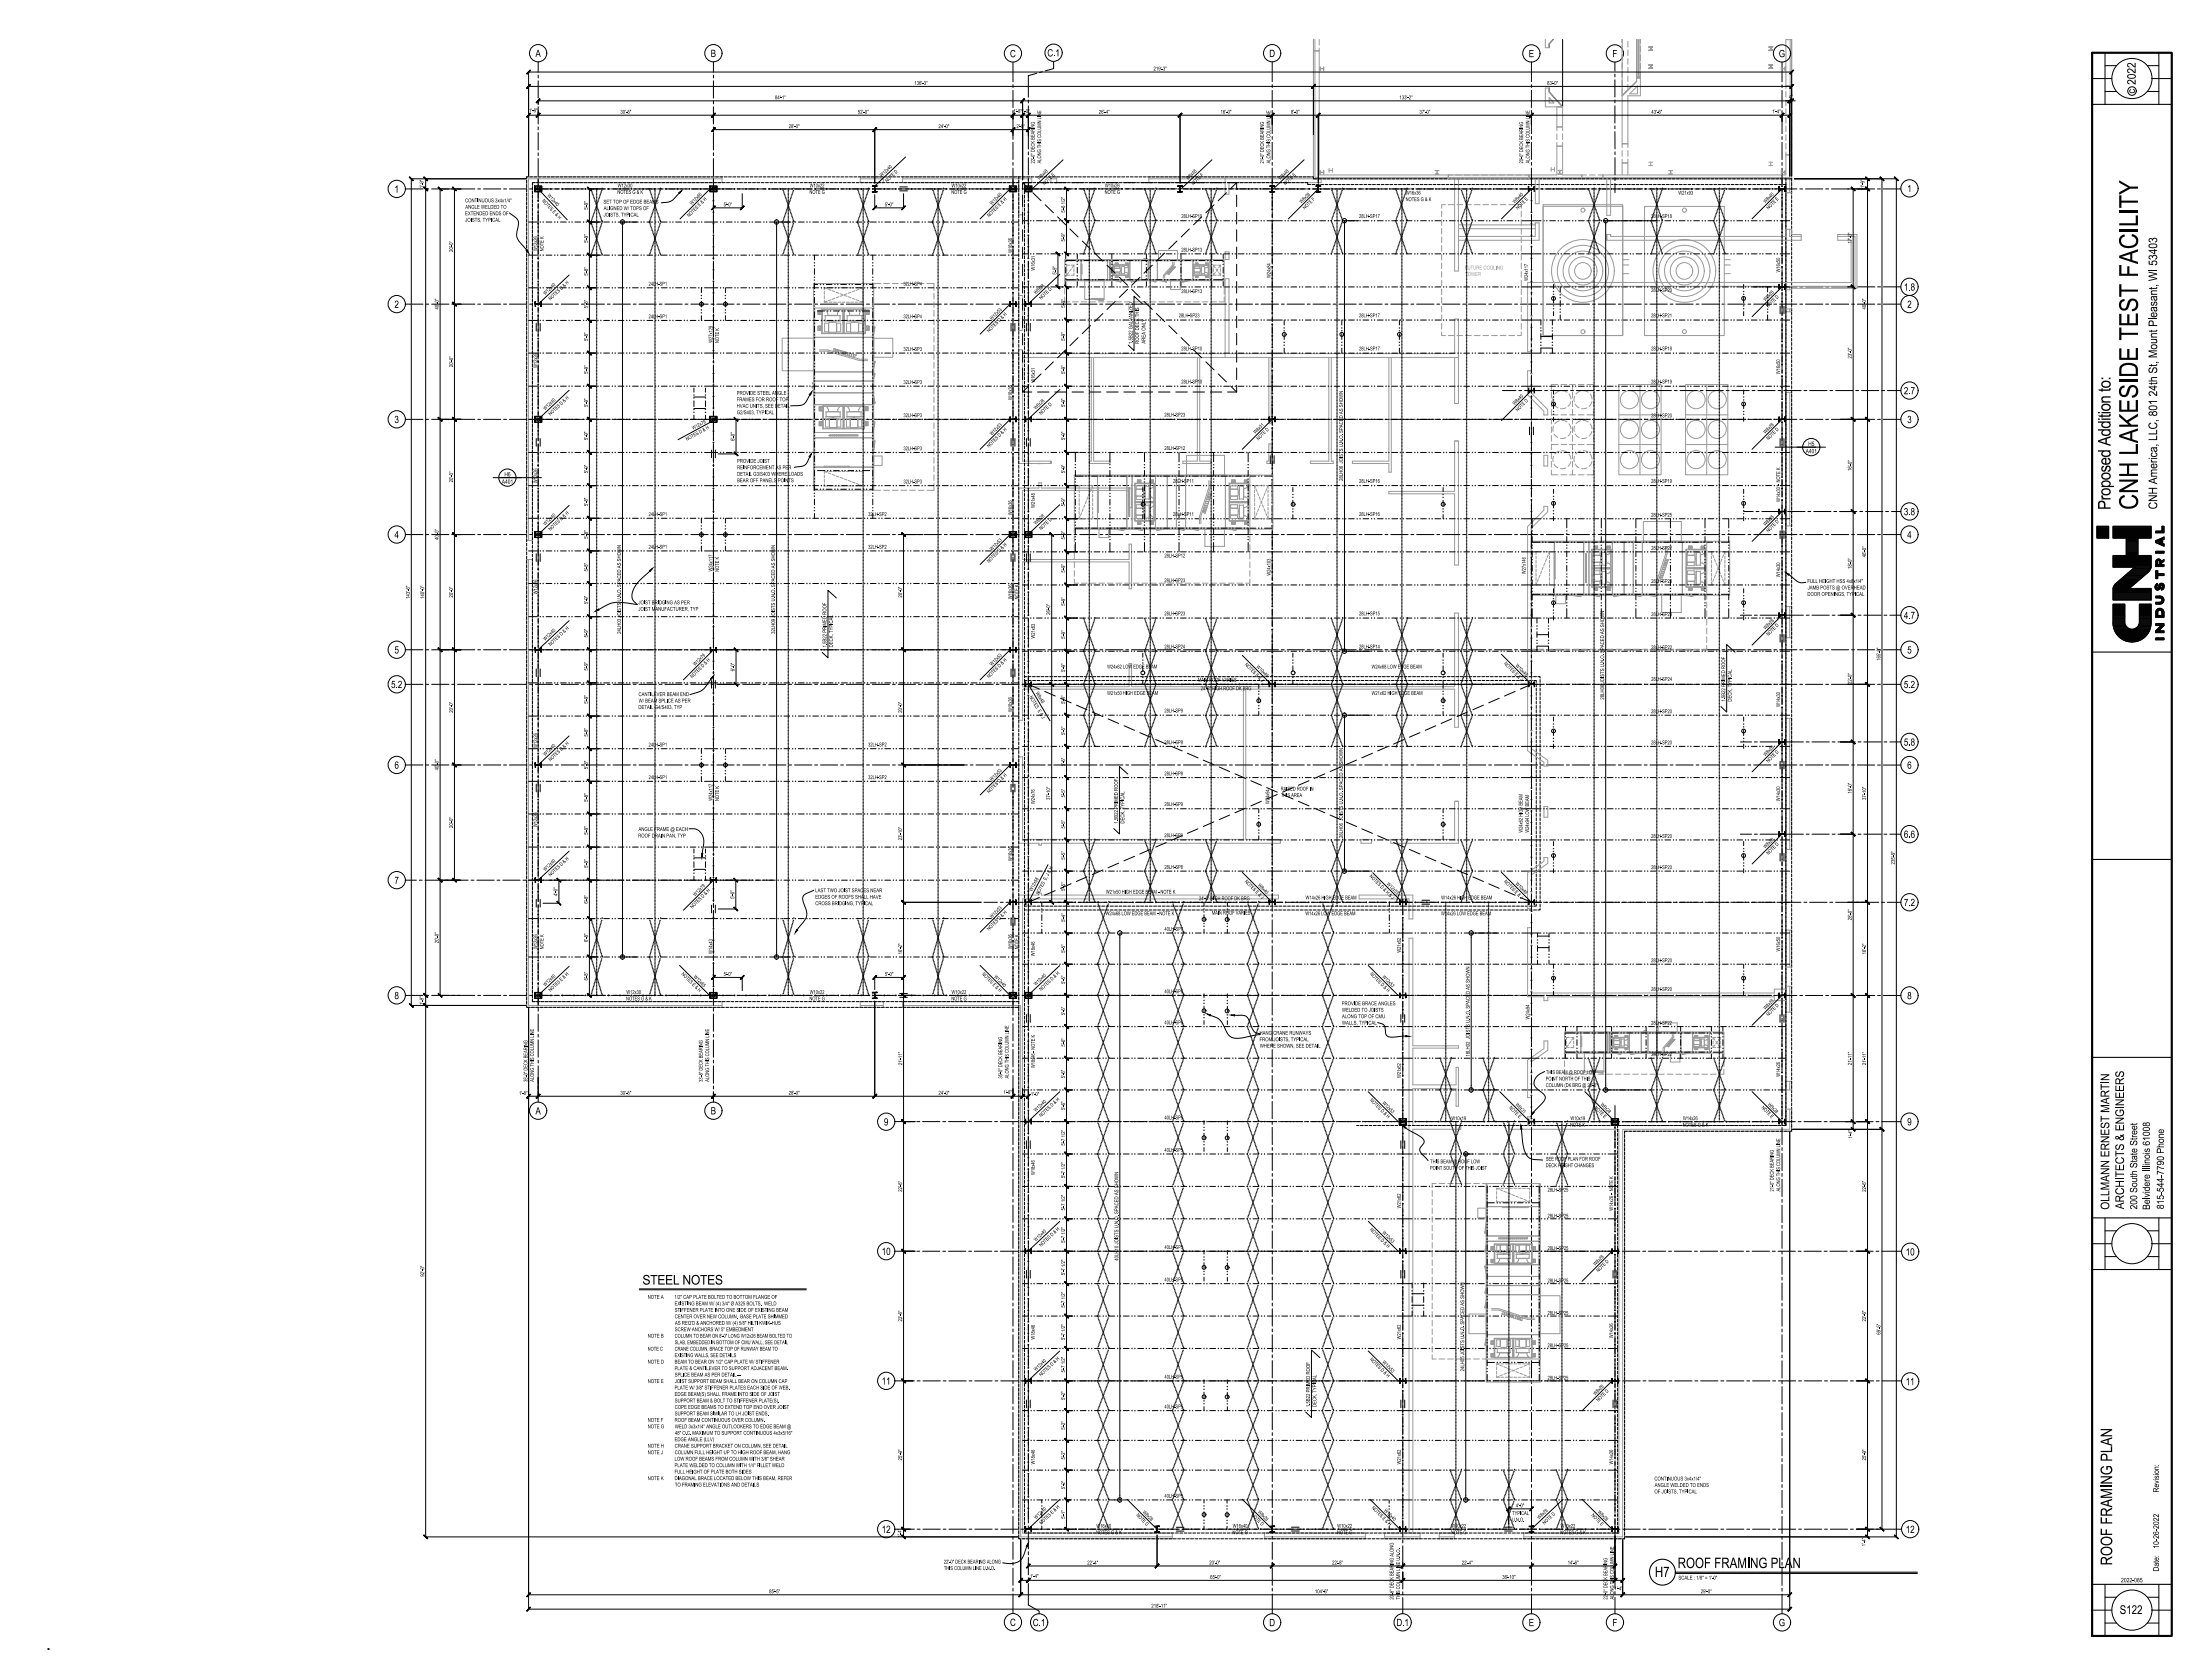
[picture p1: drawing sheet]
<svg xmlns="http://www.w3.org/2000/svg" width="1219mm" height="914mm" viewBox="0 0 1219 914" stroke-linecap="round" stroke-linejoin="round" font-family="sans-serif">
<defs><g id="words">
<text font-size="16.1" x="1178" y="281" transform="rotate(-90 1178 281)">CNH LAKESIDE TEST FACILITY</text>
<text font-size="10.8" x="1163" y="281" transform="rotate(-90 1163 281)">Proposed Addition to:</text>
<g font-size="9.9">
<text x="1164" y="863" transform="rotate(-90 1164 863)">ROOF FRAMING PLAN</text>
<text x="25" y="909">.</text>
</g>
<g font-size="8.9">
<text x="912" y="869">H7</text>
<text x="925" y="864">ROOF FRAMING PLAN</text>
</g>
<text font-size="8.3" x="354" y="708">STEEL NOTES</text>
<text font-size="7.5" x="1168" y="890">S122</text>
<g font-size="7.4">
<text x="1189" y="281" transform="rotate(-90 1189 281)">CNHAmerica, LLC, 801 24th St, Mount Pleasant, WI 53403</text>
<text x="1163" y="667" transform="rotate(-90 1163 667)">OLLMANN ERNEST MARTIN</text>
<text x="1171" y="666" transform="rotate(-90 1171 666)">ARCHITECTS &amp; ENGINEERS</text>
</g>
<text font-size="6.6" x="1177" y="52" transform="rotate(-90 1177 52)">c 2022</text>
<g font-size="6.2">
<text x="295" y="31">A</text>
<text x="392" y="31">B</text>
<text x="557" y="31">C</text>
<text x="577" y="31">C.1</text>
<text x="700" y="31">D</text>
<text x="843" y="31">E</text>
<text x="889" y="31">F</text>
<text x="980" y="31">G</text>
<text x="217" y="106">1</text>
<text x="1051" y="106">1</text>
<text x="1049" y="160">1.8</text>
<text x="217" y="170">2</text>
<text x="1051" y="170">2</text>
<text x="1049" y="217">2.7</text>
<text x="217" y="233">3</text>
<text x="1051" y="233">3</text>
<text x="1049" y="284">3.8</text>
<text x="217" y="297">4</text>
<text x="1051" y="297">4</text>
<text x="1049" y="341">4.7</text>
<text x="217" y="360">5</text>
<text x="1051" y="360">5</text>
<text x="216" y="379">5.2</text>
<text x="1049" y="379">5.2</text>
<text x="1049" y="411">5.8</text>
<text x="217" y="424">6</text>
<text x="1051" y="424">6</text>
<text x="1049" y="462">6.6</text>
<text x="217" y="487">7</text>
<text x="1049" y="499">7.2</text>
<text x="217" y="551">8</text>
<text x="1051" y="551">8</text>
<text x="295" y="614">A</text>
<text x="392" y="614">B</text>
<text x="487" y="620">9</text>
<text x="1051" y="620">9</text>
<text x="1178" y="667" transform="rotate(-90 1178 667)">200 South State Street</text>
<text x="1185" y="667" transform="rotate(-90 1185 667)">Belvidere Illinois 61008</text>
<text x="1193" y="666" transform="rotate(-90 1193 666)">815-544-7790 Phone</text>
<text x="486" y="692">10</text>
<text x="1050" y="692">10</text>
<text x="486" y="763">11</text>
<text x="1050" y="763">11</text>
<text x="486" y="845">12</text>
<text x="1050" y="845">12</text>
<text x="557" y="896">C</text>
<text x="569" y="896">C.1</text>
<text x="700" y="896">D</text>
<text x="770" y="896">D.1</text>
<text x="843" y="896">E</text>
<text x="889" y="896">F</text>
<text x="980" y="896">G</text>
</g>
<g font-size="5">
<text x="1190" y="823" transform="rotate(-90 1190 823)">Revision:</text>
<text x="1190" y="866" transform="rotate(-90 1190 866)">Date: 10-26-2022</text>
</g>
<g font-size="3.7">
<text x="997" y="246">H5</text>
<text x="995" y="250">A401</text>
<text x="278" y="263">H6</text>
<text x="277" y="267">A401</text>
<text x="1169" y="872">2022-085</text>
</g>
<g font-size="3.3">
<text x="636" y="39">219'-3&quot;</text>
<text x="504" y="47">136'-3&quot;</text>
<text x="853" y="47">83'-0&quot;</text>
<text x="427" y="55">84'-1&quot;</text>
<text x="771" y="55">133'-2&quot;</text>
<text x="986" y="54">4&quot;</text>
<text x="292" y="62">1'-8&quot;</text>
<text x="342" y="63">30'-5&quot;</text>
<text x="473" y="63">52'-0&quot;</text>
<text x="559" y="62">1'-8&quot;1'-0&quot;</text>
<text x="606" y="63">26'-4&quot;</text>
<text x="673" y="63">16'-0&quot;</text>
<text x="712" y="63">8'-0&quot;</text>
<text x="782" y="63">37'-0&quot;</text>
<text x="910" y="63">43'-6&quot;</text>
<text x="977" y="62">1'-4&quot;</text>
<text x="435" y="71">28'-0&quot;</text>
<text x="517" y="71">24'-0&quot;</text>
<text x="560" y="71">2'-8&quot;</text>
<text x="570" y="90" transform="rotate(-90 570 90)">22'-0&quot; DECK BEARING</text>
<text x="574" y="90" transform="rotate(-90 574 90)">ALONG THIS COLUMN LINE</text>
<text x="697" y="90" transform="rotate(-90 697 90)">21'-0&quot; DECK BEARING</text>
<text x="700" y="90" transform="rotate(-90 700 90)">ALONG THIS COLUMN LINE</text>
<text x="840" y="90" transform="rotate(-90 840 90)">20'-0&quot; DECK BEARING</text>
<text x="843" y="90" transform="rotate(-90 843 90)">ALONG THIS COLUMN LINE</text>
<text x="233" y="104" transform="rotate(-90 233 104)">1'-9&quot;</text>
<text x="340" y="107">NOTES G &amp; K</text>
<text x="340" y="103">W12x30</text>
<text x="446" y="107">NOTE G</text>
<text x="446" y="103">W10x22</text>
<text x="524" y="107">NOTE G</text>
<text x="524" y="103">W10x22</text>
<text x="609" y="107">NOTE G</text>
<text x="609" y="103">W10x26</text>
<text x="775" y="107">W16x36</text>
<text x="925" y="107">W21x93</text>
<text x="1028" y="104" transform="rotate(-90 1028 104)">1'-9&quot;</text>
<text x="256" y="112">CONTINUOUS 3x4x1/4&quot;</text>
<text x="333" y="112">SET TOP OF EDGE BEAMS</text>
<text x="399" y="114">5'-0&quot;</text>
<text x="488" y="114">5'-0&quot;</text>
<text x="775" y="111">NOTES G &amp; K</text>
<text x="256" y="119">EXTENDED ENDS OF</text>
<text x="256" y="115">ANGLE WELDED TO</text>
<text x="324" y="116" transform="rotate(-90 324 116)">5'-9&quot;</text>
<text x="333" y="119">JOISTS, TYPICAL</text>
<text x="333" y="116">ALIGNED W/ TOPS OF</text>
<text x="587" y="117" transform="rotate(-90 587 117)">5'-6 1/2&quot;</text>
<text x="256" y="122">JOISTS, TYPICAL</text>
<text x="651" y="120">28LH-SP10</text>
<text x="749" y="120">28LH-SP17</text>
<text x="910" y="120">28LH-SP18</text>
<text x="324" y="134" transform="rotate(-90 324 134)">5'-9&quot;</text>
<text x="587" y="133" transform="rotate(-90 587 133)">5'-9&quot;</text>
<text x="1021" y="134" transform="rotate(-90 1021 134)">17'-0&quot;</text>
<text x="250" y="139" transform="rotate(-90 250 139)">20'-0&quot;</text>
<text x="296" y="138" transform="rotate(-90 296 138)">W12x26</text>
<text x="300" y="139" transform="rotate(-90 300 139)">NOTE K</text>
<text x="558" y="139" transform="rotate(-90 558 139)">W16x36</text>
<text x="651" y="139">28LH-SP13</text>
<text x="570" y="149" transform="rotate(-90 570 149)">W16x31</text>
<text x="807" y="149">FUTURE COOLING</text>
<text x="324" y="152" transform="rotate(-90 324 152)">5'-8&quot;</text>
<text x="582" y="151" transform="rotate(-90 582 151)">5'-9&quot;</text>
<text x="700" y="153" transform="rotate(-90 700 153)">W24x84</text>
<text x="808" y="152">TOWER</text>
<text x="842" y="155" transform="rotate(-90 842 155)">W24x117</text>
<text x="981" y="150" transform="rotate(-90 981 150)">W16x50</text>
<text x="357" y="157">24LH-SP1</text>
<text x="498" y="157">32LH-SP4</text>
<text x="651" y="162">28LH-SP13</text>
<text x="910" y="161">28LH-SP20</text>
<text x="242" y="171" transform="rotate(-90 242 171)">40'-0&quot;</text>
<text x="324" y="170" transform="rotate(-90 324 170)">5'-8&quot;</text>
<text x="587" y="170" transform="rotate(-90 587 170)">5'-9&quot;</text>
<text x="1028" y="171" transform="rotate(-90 1028 171)">40'-0&quot;</text>
<text x="357" y="175">24LH-SP1</text>
<text x="498" y="175">32LH-SP4</text>
<text x="650" y="175">28LH-SP23</text>
<text x="749" y="175">28LH-SP17</text>
<text x="910" y="175">28LH-SP21</text>
<text x="324" y="188" transform="rotate(-90 324 188)">5'-8&quot;</text>
<text x="393" y="189" transform="rotate(-90 393 189)">W27x129</text>
<text x="396" y="189" transform="rotate(-90 396 189)">NOTE K</text>
<text x="587" y="188" transform="rotate(-90 587 188)">5'-9&quot;</text>
<text x="624" y="190" transform="rotate(-90 624 190)">1.5B22 GALVANIZED</text>
<text x="628" y="190" transform="rotate(-90 628 190)">ROOF DECK THIS</text>
<text x="631" y="189" transform="rotate(-90 631 189)">AREA ONLY</text>
<text x="498" y="193">32LH-SP3</text>
<text x="651" y="193">28LH-SP10</text>
<text x="749" y="193">28LH-SP17</text>
<text x="910" y="193">28LH-SP18</text>
<text x="1021" y="198" transform="rotate(-90 1021 198)">23'-0&quot;</text>
<text x="250" y="202" transform="rotate(-90 250 202)">20'-0&quot;</text>
<text x="296" y="203" transform="rotate(-90 296 203)">W12x26</text>
<text x="324" y="206" transform="rotate(-90 324 206)">5'-9&quot;</text>
<text x="587" y="206" transform="rotate(-90 587 206)">5'-9&quot;</text>
<text x="981" y="206" transform="rotate(-90 981 206)">W16x50</text>
<text x="498" y="212">32LH-SP3</text>
<text x="570" y="211" transform="rotate(-90 570 211)">W16x31</text>
<text x="651" y="211">28LH-SP10</text>
<text x="910" y="211">28LH-SP19</text>
<text x="406" y="218">PROVIDE STEEL ANGLE</text>
<text x="406" y="221">FRAMES FOR ROOF TOP</text>
<text x="558" y="220" transform="rotate(-90 558 220)">W16x36</text>
<text x="324" y="224" transform="rotate(-90 324 224)">5'-9&quot;</text>
<text x="406" y="225">HVAC UNITS, SEE DETAIL</text>
<text x="587" y="224" transform="rotate(-90 587 224)">5'-9&quot;</text>
<text x="406" y="228">G2/S403, TYPICAL</text>
<text x="498" y="230">32LH-SP3</text>
<text x="642" y="230">28LH-SP23</text>
<text x="910" y="230">28LH-SP20</text>
<text x="324" y="243" transform="rotate(-90 324 243)">5'-9&quot;</text>
<text x="405" y="243" transform="rotate(-90 405 243)">6'-0&quot;</text>
<text x="587" y="243" transform="rotate(-90 587 243)">5'-9&quot;</text>
<text x="498" y="248">32LH-SP3</text>
<text x="642" y="248">28LH-SP12</text>
<text x="406" y="255">PROVIDE JOIST</text>
<text x="324" y="261" transform="rotate(-90 324 261)">5'-9&quot;</text>
<text x="406" y="259">REINFORCEMENT AS PER</text>
<text x="406" y="262">DETAIL G3/S403 WHERE LOADS</text>
<text x="587" y="261" transform="rotate(-90 587 261)">5'-9&quot;</text>
<text x="1021" y="260" transform="rotate(-90 1021 260)">16'-0&quot;</text>
<text x="250" y="266" transform="rotate(-90 250 266)">20'-0&quot;</text>
<text x="296" y="266" transform="rotate(-90 296 266)">W12x26</text>
<text x="406" y="266">BEAR OFF PANELS POINTS</text>
<text x="498" y="266">32LH-SP3</text>
<text x="647" y="266">28LH-SP11</text>
<text x="740" y="265" transform="rotate(-90 740 265)">28LH06 JOISTS U.N.O. SPACED AS SHOWN</text>
<text x="749" y="266">28LH-SP16</text>
<text x="910" y="266">28LH-SP19</text>
<text x="324" y="279" transform="rotate(-90 324 279)">5'-8&quot;</text>
<text x="570" y="280" transform="rotate(-90 570 280)">W21x48</text>
<text x="587" y="279" transform="rotate(-90 587 279)">5'-9&quot;</text>
<text x="981" y="277" transform="rotate(-90 981 277)">W14x30 - NOTE K</text>
<text x="357" y="284">24LH-SP1</text>
<text x="478" y="284">32LH-SP2</text>
<text x="558" y="284" transform="rotate(-90 558 284)">W16x36</text>
<text x="647" y="284">28LH-SP11</text>
<text x="749" y="284">28LH-SP16</text>
<text x="910" y="285">28LH-SP25</text>
<text x="242" y="298" transform="rotate(-90 242 298)">40'-0&quot;</text>
<text x="324" y="297" transform="rotate(-90 324 297)">5'-8&quot;</text>
<text x="587" y="297" transform="rotate(-90 587 297)">5'-9&quot;</text>
<text x="357" y="302">24LH-SP1</text>
<text x="478" y="302">32LH-SP2</text>
<text x="910" y="303">28LH-SP22</text>
<text x="642" y="307">28LH-SP12</text>
<text x="1028" y="307" transform="rotate(-90 1028 307)">46'-0&quot;</text>
<text x="324" y="315" transform="rotate(-90 324 315)">5'-8&quot;</text>
<text x="393" y="315" transform="rotate(-90 393 315)">W24x117</text>
<text x="396" y="315" transform="rotate(-90 396 315)">NOTE K</text>
<text x="587" y="316" transform="rotate(-90 587 316)">5'-9&quot;</text>
<text x="700" y="317" transform="rotate(-90 700 317)">W24x103</text>
<text x="841" y="316" transform="rotate(-90 841 316)">W27x146</text>
<text x="1021" y="314" transform="rotate(-90 1021 314)">18'-0&quot;</text>
<text x="642" y="321">28LH-SP23</text>
<text x="910" y="321">28LH-SP23</text>
<text x="981" y="318" transform="rotate(-90 981 318)">W14x30</text>
<text x="996" y="321">FULL HEIGHT HSS 4x8x1/4&quot;</text>
<text x="250" y="329" transform="rotate(-90 250 329)">20'-0&quot;</text>
<text x="296" y="328" transform="rotate(-90 296 328)">W12x26</text>
<text x="497" y="329" transform="rotate(-90 497 329)">20'-0&quot;</text>
<text x="996" y="328">DOOR OPENINGS, TYPICAL</text>
<text x="996" y="325">JAMB POSTS @ OVERHEAD</text>
<text x="226" y="330" transform="rotate(-90 226 330)">143'-6&quot;</text>
<text x="234" y="330" transform="rotate(-90 234 330)">140'-0&quot;</text>
<text x="324" y="333" transform="rotate(-90 324 333)">5'-9&quot;</text>
<text x="352" y="333">JOIST BRIDGING AS PER</text>
<text x="558" y="330" transform="rotate(-90 558 330)">W16x36</text>
<text x="561" y="330" transform="rotate(-90 561 330)">NOTE K</text>
<text x="587" y="334" transform="rotate(-90 587 334)">5'-9&quot;</text>
<text x="352" y="337">JOIST MANUFACTURER, TYP</text>
<text x="579" y="339" transform="rotate(-90 579 339)">26'-0&quot;</text>
<text x="642" y="339">28LH-SP23</text>
<text x="749" y="339">28LH-SP15</text>
<text x="910" y="340">28LH-SP23</text>
<text x="324" y="351" transform="rotate(-90 324 351)">5'-9&quot;</text>
<text x="342" y="349" transform="rotate(-90 342 349)">24LH03 JOISTS U.N.O. SPACED AS SHOWN</text>
<text x="427" y="349" transform="rotate(-90 427 349)">32LH09 JOISTS U.N.O. SPACED AS SHOWN</text>
<text x="570" y="352" transform="rotate(-90 570 352)">W21x83</text>
<text x="587" y="352" transform="rotate(-90 587 352)">5'-9&quot;</text>
<text x="456" y="357" transform="rotate(-90 456 357)">1.5B22 PRIMED ROOF</text>
<text x="459" y="357" transform="rotate(-90 459 357)">DECK, TYPICAL</text>
<text x="642" y="357">28LH-SP24</text>
<text x="749" y="357">28LH-SP14</text>
<text x="910" y="358">28LH-SP22</text>
<text x="1036" y="364" transform="rotate(-90 1036 364)">165'-0&quot;</text>
<text x="324" y="370" transform="rotate(-90 324 370)">5'-9&quot;</text>
<text x="405" y="370" transform="rotate(-90 405 370)">6'-0&quot;</text>
<text x="587" y="370" transform="rotate(-90 587 370)">5'-9&quot;</text>
<text x="610" y="368">W24x62 LOW EDGE BEAM</text>
<text x="756" y="368">W24x68 LOW EDGE BEAM</text>
<text x="660" y="376">MAIN ROOF VARIES</text>
<text x="910" y="375">28LH-SP24</text>
<text x="1021" y="377" transform="rotate(-90 1021 377)">22'-0&quot;</text>
<text x="352" y="384">CANTILEVER BEAM END</text>
<text x="610" y="383">W21x50 HIGH EDGE BEAM</text>
<text x="662" y="380">24'-8&quot; HIGH ROOF DK BRG</text>
<text x="756" y="383">W21x62 HIGH EDGE BEAM</text>
<text x="324" y="388" transform="rotate(-90 324 388)">5'-9&quot;</text>
<text x="352" y="387">W/ BEAM SPLICE AS PER</text>
<text x="587" y="388" transform="rotate(-90 587 388)">5'-4&quot;</text>
<text x="884" y="386" transform="rotate(-90 884 386)">28LH06 JOISTS U.N.O. SPACED AS SHOWN</text>
<text x="951" y="387" transform="rotate(-90 951 387)">1.5B22 PRIMED ROOF</text>
<text x="954" y="387" transform="rotate(-90 954 387)">DECK, TYPICAL</text>
<text x="981" y="390" transform="rotate(-90 981 390)">W14x30</text>
<text x="250" y="393" transform="rotate(-90 250 393)">20'-0&quot;</text>
<text x="352" y="391">DETAIL G4/S403, TYP</text>
<text x="497" y="393" transform="rotate(-90 497 393)">20'-0&quot;</text>
<text x="558" y="392" transform="rotate(-90 558 392)">W16x36</text>
<text x="642" y="393">28LH-SP9</text>
<text x="910" y="393">28LH-SP20</text>
<text x="324" y="406" transform="rotate(-90 324 406)">5'-8&quot;</text>
<text x="587" y="405" transform="rotate(-90 587 405)">5'-5&quot;</text>
<text x="296" y="412" transform="rotate(-90 296 412)">W12x26</text>
<text x="357" y="411">24LH-SP1</text>
<text x="478" y="411">32LH-SP2</text>
<text x="642" y="410">28LH-SP8</text>
<text x="910" y="410">28LH-SP20</text>
<text x="242" y="425" transform="rotate(-90 242 425)">40'-0&quot;</text>
<text x="324" y="424" transform="rotate(-90 324 424)">5'-8&quot;</text>
<text x="587" y="422" transform="rotate(-90 587 422)">5'-5&quot;</text>
<text x="357" y="429">24LH-SP1</text>
<text x="478" y="429">32LH-SP2</text>
<text x="642" y="427">28LH-SP8</text>
<text x="706" y="436">RAISED ROOF IN</text>
<text x="1021" y="437" transform="rotate(-90 1021 437)">16'-0&quot;</text>
<text x="324" y="442" transform="rotate(-90 324 442)">5'-8&quot;</text>
<text x="393" y="441" transform="rotate(-90 393 441)">W24x117</text>
<text x="396" y="441" transform="rotate(-90 396 441)">NOTE K</text>
<text x="570" y="443" transform="rotate(-90 570 443)">W24x76</text>
<text x="579" y="441" transform="rotate(-90 579 441)">37'-10&quot;</text>
<text x="587" y="440" transform="rotate(-90 587 440)">5'-5&quot;</text>
<text x="700" y="443" transform="rotate(-90 700 443)">W24x94</text>
<text x="706" y="439">THIS AREA</text>
<text x="981" y="442" transform="rotate(-90 981 442)">W14x30</text>
<text x="1028" y="441" transform="rotate(-90 1028 441)">37'-10&quot;</text>
<text x="642" y="444">28LH-SP9</text>
<text x="296" y="456" transform="rotate(-90 296 456)">W12x26</text>
<text x="616" y="454" transform="rotate(-90 616 454)">1.5B22 PRIMED ROOF</text>
<text x="620" y="454" transform="rotate(-90 620 454)">DECK, TYPICAL</text>
<text x="250" y="456" transform="rotate(-90 250 456)">20'-0&quot;</text>
<text x="324" y="460" transform="rotate(-90 324 460)">5'-9&quot;</text>
<text x="352" y="462">ROOF DRAIN PAN, TYP</text>
<text x="352" y="458">ANGLE FRAME @ EACH</text>
<text x="587" y="457" transform="rotate(-90 587 457)">5'-5&quot;</text>
<text x="642" y="461">28LH-SP9</text>
<text x="740" y="462" transform="rotate(-90 740 462)">28LH06 JOISTS U.N.O. SPACED AS SHOWN</text>
<text x="839" y="459" transform="rotate(-90 839 459)">W24x62 HIGH BEAM</text>
<text x="843" y="459" transform="rotate(-90 843 459)">W24x94 LOW BEAM</text>
<text x="910" y="462">28LH-SP20</text>
<text x="497" y="463" transform="rotate(-90 497 463)">23'-10&quot;</text>
<text x="587" y="474" transform="rotate(-90 587 474)">5'-5&quot;</text>
<text x="324" y="478" transform="rotate(-90 324 478)">5'-9&quot;</text>
<text x="558" y="475" transform="rotate(-90 558 475)">W16x36</text>
<text x="642" y="479">28LH-SP8</text>
<text x="910" y="479">28LH-SP20</text>
<text x="1044" y="476" transform="rotate(-90 1044 476)">235'-9&quot;</text>
<text x="449" y="492">LAST TWO JOIST SPACES NEAR</text>
<text x="587" y="491" transform="rotate(-90 587 491)">5'-5&quot;</text>
<text x="307" y="494" transform="rotate(-90 307 494)">4'-0&quot;</text>
<text x="405" y="495" transform="rotate(-90 405 495)">5'-0&quot;</text>
<text x="449" y="495">EDGES OF ROOFS SHALL HAVE</text>
<text x="610" y="493">W21x50 HIGH EDGE BEAM - NOTE K</text>
<text x="661" y="496">24'-0&quot; HIGH ROOF DK BRG</text>
<text x="720" y="496">W14x26 HIGH EDGE BEAM</text>
<text x="794" y="496">W14x26 HIGH EDGE BEAM</text>
<text x="324" y="498" transform="rotate(-90 324 498)">6'-8&quot;</text>
<text x="449" y="499">CROSS BRIDGING, TYPICAL</text>
<text x="587" y="508" transform="rotate(-90 587 508)">5'-4&quot;</text>
<text x="609" y="504">W24x68 LOW EDGE BEAM - NOTE K</text>
<text x="668" y="504">MAIN ROOF VARIES</text>
<text x="719" y="504">W14x26 LOW EDGE BEAM</text>
<text x="794" y="504">W14x26 LOW EDGE BEAM</text>
<text x="1021" y="507" transform="rotate(-90 1021 507)">28'-0&quot;</text>
<text x="642" y="513">40LH-SP7</text>
<text x="242" y="520" transform="rotate(-90 242 520)">20'-0&quot;</text>
<text x="324" y="519" transform="rotate(-90 324 519)">6'-8&quot;</text>
<text x="296" y="523" transform="rotate(-90 296 523)">W12x26</text>
<text x="300" y="523" transform="rotate(-90 300 523)">NOTE K</text>
<text x="393" y="526" transform="rotate(-90 393 526)">W14x43</text>
<text x="497" y="526" transform="rotate(-90 497 526)">16'-2&quot;</text>
<text x="558" y="523" transform="rotate(-90 558 523)">W16x36</text>
<text x="561" y="523" transform="rotate(-90 561 523)">NOTE K</text>
<text x="570" y="527" transform="rotate(-90 570 527)">W18x46</text>
<text x="587" y="525" transform="rotate(-90 587 525)">5'-5&quot;</text>
<text x="772" y="525" transform="rotate(-90 772 525)">W21x62</text>
<text x="981" y="524" transform="rotate(-90 981 524)">W16x50</text>
<text x="1028" y="526" transform="rotate(-90 1028 526)">16'-2&quot;</text>
<text x="910" y="530">28LH-SP20</text>
<text x="399" y="538">5'-0&quot;</text>
<text x="488" y="538">5'-0&quot;</text>
<text x="324" y="540" transform="rotate(-90 324 540)">6'-8&quot;</text>
<text x="587" y="542" transform="rotate(-90 587 542)">5'-5&quot;</text>
<text x="345" y="551">NOTES G &amp; K</text>
<text x="345" y="548">W12x30</text>
<text x="446" y="551">NOTE G</text>
<text x="446" y="548">W10x22</text>
<text x="524" y="551">NOTE G</text>
<text x="524" y="548">W10x22</text>
<text x="642" y="547">40LH-SP6</text>
<text x="910" y="546">28LH-SP20</text>
<text x="233" y="554" transform="rotate(-90 233 554)">1'-9&quot;</text>
<text x="739" y="554">PROVIDE BRACE ANGLES</text>
<text x="740" y="558">WELDED TO JOISTS</text>
<text x="587" y="560" transform="rotate(-90 587 560)">5'-5&quot;</text>
<text x="740" y="561">ALONG TOP OF CMU</text>
<text x="843" y="562" transform="rotate(-90 843 562)">W24x94</text>
<text x="642" y="565">40LH-SP6</text>
<text x="740" y="565">WALLS, TYPICAL</text>
<text x="910" y="565">28LH-SP22</text>
<text x="694" y="570">HANG CRANE RUNWAYS</text>
<text x="694" y="574">FROM JOISTS, TYPICAL</text>
<text x="587" y="577" transform="rotate(-90 587 577)">5'-6&quot;</text>
<text x="694" y="577">WHERE SHOWN, SEE DETAIL</text>
<text x="497" y="587" transform="rotate(-90 497 587)">21'-11&quot;</text>
<text x="810" y="582" transform="rotate(-90 810 582)">18LH02 JOISTS U.N.O. SPACED AS SHOWN</text>
<text x="910" y="582">28LH-SP22</text>
<text x="1021" y="587" transform="rotate(-90 1021 587)">21'-11&quot;</text>
<text x="1029" y="587" transform="rotate(-90 1029 587)">21'-11&quot;</text>
<text x="570" y="589" transform="rotate(-90 570 589)">W18x46 - NOTE K</text>
<text x="852" y="592">THIS BEAM @ ROOF LOW</text>
<text x="981" y="594" transform="rotate(-90 981 594)">W14x26</text>
<text x="291" y="596" transform="rotate(-90 291 596)">35'-0&quot; DECK BEARING</text>
<text x="294" y="596" transform="rotate(-90 294 596)">ALONG THIS COLUMN LINE</text>
<text x="387" y="596" transform="rotate(-90 387 596)">33'-8&quot; DECK BEARING</text>
<text x="391" y="596" transform="rotate(-90 391 596)">ALONG THIS COLUMN LINE</text>
<text x="552" y="594" transform="rotate(-90 552 594)">35'-0&quot; DECK BEARING</text>
<text x="556" y="594" transform="rotate(-90 556 594)">ALONG THIS COLUMN LINE</text>
<text x="587" y="594" transform="rotate(-90 587 594)">5'-6&quot;</text>
<text x="772" y="594" transform="rotate(-90 772 594)">W21x62</text>
<text x="852" y="596">POINT NORTH OF THIS</text>
<text x="852" y="599">COLUMN (DK BRG @ 20'-0&quot;)</text>
<text x="286" y="604">1'-8&quot;</text>
<text x="342" y="603">30'-5&quot;</text>
<text x="435" y="603">28'-0&quot;</text>
<text x="517" y="603">24'-0&quot;</text>
<text x="553" y="603">1'-8&quot;</text>
<text x="568" y="604">1'-0&quot;</text>
<text x="587" y="612" transform="rotate(-90 587 612)">5'-6&quot;</text>
<text x="642" y="617">40LH-SP5</text>
<text x="800" y="617">W10x19</text>
<text x="866" y="617">W10x19</text>
<text x="928" y="617">W14x26</text>
<text x="865" y="621">NOTE K</text>
<text x="927" y="621">NOTES G &amp; K</text>
<text x="1021" y="628" transform="rotate(-90 1021 628)">1'-4&quot;</text>
<text x="587" y="631" transform="rotate(-90 587 631)">5'-7 1/2&quot;</text>
<text x="642" y="635">40LH-SP5</text>
<text x="788" y="641">THIS BEAM @ ROOF LOW</text>
<text x="852" y="640">SEE ROOF PLAN FOR ROOF</text>
<text x="570" y="648" transform="rotate(-90 570 648)">W18x46</text>
<text x="788" y="645">POINT SOUTH OF THIS JOIST</text>
<text x="852" y="643">DECK HEIGHT CHANGES</text>
<text x="587" y="649" transform="rotate(-90 587 649)">5'-7 1/2&quot;</text>
<text x="497" y="657" transform="rotate(-90 497 657)">22'-6&quot;</text>
<text x="853" y="657">28LH-SP25</text>
<text x="978" y="657" transform="rotate(-90 978 657)">21'-0&quot; DECK BEARING</text>
<text x="981" y="657" transform="rotate(-90 981 657)">ALONG THIS COLUMN LINE</text>
<text x="1028" y="657" transform="rotate(-90 1028 657)">22'-6&quot;</text>
<text x="772" y="666" transform="rotate(-90 772 666)">W21x62</text>
<text x="587" y="667" transform="rotate(-90 587 667)">5'-7 1/2&quot;</text>
<text x="853" y="671">28LH-SP25</text>
<text x="889" y="667" transform="rotate(-90 889 667)">W14x26 - NOTE K</text>
<text x="587" y="685" transform="rotate(-90 587 685)">5'-7 1/2&quot;</text>
<text x="642" y="688">40LH-SP5</text>
<text x="853" y="689">28LH-SP25</text>
<text x="616" y="695" transform="rotate(-90 616 695)">40LH10 JOISTS U.N.O. SPACED AS SHOWN</text>
<text x="234" y="704" transform="rotate(-90 234 704)">92'-3&quot;</text>
<text x="587" y="703" transform="rotate(-90 587 703)">5'-7 1/2&quot;</text>
<text x="642" y="706">40LH-SP5</text>
<text x="853" y="707">28LH-SP25</text>
<text x="357" y="716">NOTE A</text>
<text x="372" y="716">1/2&quot; CAP PLATE BOLTED TO BOTTOM FLANGE OF</text>
<text x="372" y="719">EXISTING BEAM W/ (4) 3/4&quot; Ø A325 BOLTS. WELD</text>
<text x="372" y="723">STIFFENER PLATE INTO ONE SIDE OF EXISTING BEAM</text>
<text x="587" y="721" transform="rotate(-90 587 721)">5'-7 1/2&quot;</text>
<text x="853" y="725">28LH-SP25</text>
<text x="372" y="727">CENTER OVER NEW COLUMN. BASE PLATE SHIMMED</text>
<text x="372" y="730">AS REQ'D &amp; ANCHORED W/ (4) 5/8&quot; HILTI KWIK-HUS</text>
<text x="497" y="728" transform="rotate(-90 497 728)">22'-6&quot;</text>
<text x="1028" y="728" transform="rotate(-90 1028 728)">22'-6&quot;</text>
<text x="357" y="737">NOTE B</text>
<text x="372" y="737">COLUMN TO BEAR ON 8'-0&quot; LONG W12x26 BEAM BOLTED TO</text>
<text x="372" y="734">SCREW ANCHORS W/ 5&quot; EMBEDMENT</text>
<text x="889" y="738" transform="rotate(-90 889 738)">W14x26</text>
<text x="1036" y="736" transform="rotate(-90 1036 736)">69'-5&quot;</text>
<text x="372" y="741">SLAB, EMBEDDED IN BOTTOM OF CMU WALL, SEE DETAIL</text>
<text x="570" y="738" transform="rotate(-90 570 738)">W18x46</text>
<text x="587" y="739" transform="rotate(-90 587 739)">5'-7 1/2&quot;</text>
<text x="772" y="738" transform="rotate(-90 772 738)">W21x62</text>
<text x="853" y="743">28LH-SP25</text>
<text x="357" y="744">NOTE C</text>
<text x="372" y="748">EXISTING WALLS, SEE DETAILS</text>
<text x="372" y="744">CRANE COLUMN, BRACE TOP OF RUNWAY BEAM TO</text>
<text x="357" y="752">NOTE D</text>
<text x="372" y="752">BEAM TO BEAR ON 1/2&quot; CAP PLATE W/ STIFFENER</text>
<text x="372" y="755">PLATE &amp; CANTILEVER TO SUPPORT ADJACENT BEAM.</text>
<text x="807" y="756" transform="rotate(-90 807 756)">24LH05 JOISTS U.N.O. SPACED AS SHOWN</text>
<text x="372" y="759">SPLICE BEAM AS PER DETAIL --</text>
<text x="587" y="756" transform="rotate(-90 587 756)">5'-7 1/2&quot;</text>
<text x="642" y="760">40LH-SP5</text>
<text x="853" y="760">28LH-SP25</text>
<text x="357" y="762">NOTE E</text>
<text x="372" y="766">PLATE W/ 3/8&quot; STIFFENER PLATES EACH SIDE OF WEB.</text>
<text x="372" y="762">JOIST SUPPORT BEAM SHALL BEAR ON COLUMN CAP</text>
<text x="372" y="769">EDGE BEAM(S) SHALL FRAME INTO SIDE OF JOIST</text>
<text x="372" y="773">SUPPORT BEAM &amp; BOLT TO STIFFENER PLATE(S).</text>
<text x="587" y="772" transform="rotate(-90 587 772)">5'-2&quot;</text>
<text x="372" y="777">COPE EDGE BEAMS TO EXTEND TOP END OVER JOIST</text>
<text x="642" y="776">40LH-SP5</text>
<text x="722" y="776" transform="rotate(-90 722 776)">1.5B22 PRIMED ROOF</text>
<text x="726" y="776" transform="rotate(-90 726 776)">DECK, TYPICAL</text>
<text x="357" y="784">NOTE F</text>
<text x="372" y="784">ROOF BEAM CONTINUOUS OVER COLUMN.</text>
<text x="372" y="780">SUPPORT BEAM SIMILAR TO LH JOIST ENDS.</text>
<text x="357" y="787">NOTE G</text>
<text x="372" y="787">WELD 3x3x1/4&quot; ANGLE OUTLOOKERS TO EDGE BEAM @</text>
<text x="372" y="791">48&quot; O.C. MAXIMUM TO SUPPORT CONTINUOUS 4x3x5/16&quot;</text>
<text x="587" y="788" transform="rotate(-90 587 788)">5'-2&quot;</text>
<text x="357" y="798">NOTE H</text>
<text x="372" y="794">EDGE ANGLE (LLV)</text>
<text x="372" y="798">CRANE SUPPORT BRACKET ON COLUMN, SEE DETAIL</text>
<text x="357" y="802">NOTE J</text>
<text x="372" y="802">COLUMN FULL HEIGHT UP TO HIGH ROOF BEAM, HANG</text>
<text x="372" y="805">LOW ROOF BEAMS FROM COLUMN WITH 3/8&quot; SHEAR</text>
<text x="372" y="809">PLATE WELDED TO COLUMN WITH 1/4&quot; FILLET WELD</text>
<text x="497" y="805" transform="rotate(-90 497 805)">25'-9&quot;</text>
<text x="570" y="807" transform="rotate(-90 570 807)">W18x46</text>
<text x="587" y="804" transform="rotate(-90 587 804)">5'-2&quot;</text>
<text x="772" y="807" transform="rotate(-90 772 807)">W21x62</text>
<text x="889" y="807" transform="rotate(-90 889 807)">W14x26</text>
<text x="1028" y="805" transform="rotate(-90 1028 805)">25'-9&quot;</text>
<text x="357" y="816">NOTE K</text>
<text x="372" y="812">FULL HEIGHT OF PLATE BOTH SIDES</text>
<text x="372" y="816">DIAGONAL BRACE LOCATED BELOW THIS BEAM, REFER</text>
<text x="372" y="819">TO FRAMING ELEVATIONS AND DETAILS</text>
<text x="587" y="821" transform="rotate(-90 587 821)">5'-2&quot;</text>
<text x="912" y="816">CONTINUOUS 3x4x1/4&quot;</text>
<text x="912" y="820">ANGLE WELDED TO ENDS</text>
<text x="642" y="825">40LH-SP5</text>
<text x="912" y="823">OF JOISTS, TYPICAL</text>
<text x="835" y="831">4'-0&quot;</text>
<text x="587" y="837" transform="rotate(-90 587 837)">5'-1&quot;</text>
<text x="833" y="839">U.N.O.</text>
<text x="834" y="835">TYPICAL</text>
<text x="604" y="846">NOTES G &amp; K</text>
<text x="604" y="842">W16x40</text>
<text x="679" y="846">NOTE G</text>
<text x="679" y="842">W16x40</text>
<text x="737" y="846">NOTE G</text>
<text x="737" y="842">W10x22</text>
<text x="800" y="846">NOTE G</text>
<text x="800" y="842">W10x22</text>
<text x="860" y="846">NOTES G &amp; K</text>
<text x="860" y="842">W10x22</text>
<text x="497" y="847" transform="rotate(-90 497 847)">1'-4&quot;</text>
<text x="1028" y="852" transform="rotate(-90 1028 852)">1'-4&quot;</text>
<text x="520" y="862">22'-0&quot; DECK BEARING ALONG</text>
<text x="599" y="862">22'-4&quot;</text>
<text x="666" y="862">20'-0&quot;</text>
<text x="734" y="862">22'-8&quot;</text>
<text x="806" y="862">22'-4&quot;</text>
<text x="864" y="862">14'-6&quot;</text>
<text x="520" y="865">THIS COLUMN LINE U.N.O.</text>
<text x="568" y="870">1'-4&quot;</text>
<text x="667" y="870">65'-0&quot;</text>
<text x="828" y="870">36'-10&quot;</text>
<text x="925" y="871">SCALE : 1/8&quot; = 1'-0&quot;</text>
<text x="424" y="878">85'-5&quot;</text>
<text x="725" y="878">104'-6&quot;</text>
<text x="768" y="882" transform="rotate(-90 768 882)">20'-6&quot; DECK BEARING ALONG</text>
<text x="772" y="882" transform="rotate(-90 772 882)">THIS COLUMN LINE U.N.O.</text>
<text x="886" y="882" transform="rotate(-90 886 882)">22'-0&quot; DECK BEARING</text>
<text x="890" y="882" transform="rotate(-90 890 882)">ALONG THIS COLUMN LINE</text>
<text x="890" y="877">1'-4&quot;</text>
<text x="937" y="878">29'-0&quot;</text>
<text x="635" y="886">218'-11&quot;</text>
</g>
<g font-size="3.1">
<text x="486" y="98" transform="rotate(-43 486 98)">W12x40</text>
<text x="489" y="101" transform="rotate(-43 489 101)">NOTE D</text>
<text x="573" y="99" transform="rotate(-43 573 99)">W8x48</text>
<text x="655" y="99" transform="rotate(-43 655 99)">W8x48</text>
<text x="706" y="99" transform="rotate(-43 706 99)">W8x48</text>
<text x="302" y="108" transform="rotate(47 302 108)">W12x40</text>
<text x="576" y="102" transform="rotate(-43 576 102)">NOTE E</text>
<text x="658" y="102" transform="rotate(-43 658 102)">NOTE F</text>
<text x="708" y="102" transform="rotate(-43 708 102)">NOTE E</text>
<text x="299" y="111" transform="rotate(47 299 111)">NOTES E &amp; H</text>
<text x="381" y="113" transform="rotate(-45 381 113)">W12x65</text>
<text x="547" y="113" transform="rotate(-45 547 113)">W12x40</text>
<text x="717" y="112" transform="rotate(-45 717 112)">W8x28</text>
<text x="835" y="112" transform="rotate(-45 835 112)">W8x40</text>
<text x="973" y="112" transform="rotate(-45 973 112)">W8x40</text>
<text x="380" y="120" transform="rotate(-45 380 120)">NOTES E &amp; H</text>
<text x="545" y="120" transform="rotate(-45 545 120)">NOTES E &amp; H</text>
<text x="719" y="116" transform="rotate(-45 719 116)">NOTE F</text>
<text x="837" y="116" transform="rotate(-45 837 116)">NOTE E</text>
<text x="975" y="116" transform="rotate(-45 975 116)">NOTE E</text>
<text x="300" y="163" transform="rotate(-43 300 163)">W12x40</text>
<text x="303" y="166" transform="rotate(-43 303 166)">NOTES D &amp; H</text>
<text x="571" y="162" transform="rotate(-44 571 162)">W8x28</text>
<text x="574" y="165" transform="rotate(-43 574 165)">NOTE D</text>
<text x="973" y="166" transform="rotate(-45 973 166)">W8x28</text>
<text x="975" y="170" transform="rotate(-45 975 170)">NOTE D</text>
<text x="547" y="177" transform="rotate(-45 547 177)">W12x53</text>
<text x="545" y="183" transform="rotate(-45 545 183)">NOTES D &amp; H</text>
<text x="300" y="226" transform="rotate(-43 300 226)">W12x40</text>
<text x="571" y="226" transform="rotate(-43 571 226)">W8x28</text>
<text x="835" y="223" transform="rotate(-45 835 223)">W8x40</text>
<text x="837" y="227" transform="rotate(-45 837 227)">NOTE D</text>
<text x="303" y="229" transform="rotate(-43 303 229)">NOTES D &amp; H</text>
<text x="574" y="229" transform="rotate(-43 574 229)">NOTE D</text>
<text x="382" y="237" transform="rotate(-28 382 237)">W12x79</text>
<text x="692" y="239" transform="rotate(-45 692 239)">W8x31</text>
<text x="973" y="239" transform="rotate(-45 973 239)">W8x28</text>
<text x="379" y="243" transform="rotate(-28 379 243)">NOTES D &amp; H</text>
<text x="547" y="240" transform="rotate(-45 547 240)">W12x53</text>
<text x="694" y="243" transform="rotate(-45 694 243)">NOTE D</text>
<text x="975" y="243" transform="rotate(-45 975 243)">NOTE D</text>
<text x="545" y="247" transform="rotate(-45 545 247)">NOTES D &amp; H</text>
<text x="300" y="290" transform="rotate(-43 300 290)">W12x40</text>
<text x="303" y="293" transform="rotate(-43 303 293)">NOTES D &amp; H</text>
<text x="571" y="289" transform="rotate(-43 571 289)">W8x28</text>
<text x="574" y="292" transform="rotate(-43 574 292)">NOTE D</text>
<text x="973" y="290" transform="rotate(-45 973 290)">W8x28</text>
<text x="975" y="294" transform="rotate(-45 975 294)">NOTE D</text>
<text x="547" y="304" transform="rotate(-45 547 304)">W12x53</text>
<text x="545" y="310" transform="rotate(-45 545 310)">NOTES D &amp; H</text>
<text x="973" y="347" transform="rotate(-45 973 347)">W8x28</text>
<text x="300" y="353" transform="rotate(-43 300 353)">W12x40</text>
<text x="975" y="351" transform="rotate(-45 975 351)">NOTE D</text>
<text x="303" y="356" transform="rotate(-43 303 356)">NOTES D &amp; H</text>
<text x="829" y="366" transform="rotate(45 829 366)">NOTES E &amp; J</text>
<text x="383" y="367" transform="rotate(-45 383 367)">W12x79</text>
<text x="547" y="367" transform="rotate(-45 547 367)">W12x53</text>
<text x="686" y="367" transform="rotate(45 686 367)">NOTES E &amp; J</text>
<text x="692" y="368" transform="rotate(45 692 368)">W10x49</text>
<text x="835" y="367" transform="rotate(45 835 367)">W10x49</text>
<text x="382" y="374" transform="rotate(-45 382 374)">NOTES D &amp; H</text>
<text x="545" y="374" transform="rotate(-45 545 374)">NOTES D &amp; H</text>
<text x="571" y="382" transform="rotate(59 571 382)">W8x48</text>
<text x="567" y="384" transform="rotate(59 567 384)">NOTES E &amp; J</text>
<text x="300" y="417" transform="rotate(-43 300 417)">W12x40</text>
<text x="303" y="420" transform="rotate(-43 303 420)">NOTES D &amp; H</text>
<text x="973" y="417" transform="rotate(-45 973 417)">W8x28</text>
<text x="975" y="421" transform="rotate(-45 975 421)">NOTE D</text>
<text x="547" y="431" transform="rotate(-45 547 431)">W12x53</text>
<text x="545" y="437" transform="rotate(-45 545 437)">NOTES D &amp; H</text>
<text x="973" y="468" transform="rotate(-45 973 468)">W8x28</text>
<text x="975" y="471" transform="rotate(-45 975 471)">NOTE D</text>
<text x="300" y="480" transform="rotate(-43 300 480)">W12x40</text>
<text x="303" y="483" transform="rotate(-43 303 483)">NOTES D &amp; H</text>
<text x="755" y="483" transform="rotate(45 755 483)">NOTES D &amp; H &amp; J</text>
<text x="569" y="491" transform="rotate(-63 569 491)">W12x58</text>
<text x="686" y="486" transform="rotate(45 686 486)">NOTES E &amp; J</text>
<text x="693" y="488" transform="rotate(45 693 488)">W8x40</text>
<text x="764" y="487" transform="rotate(45 764 487)">W12x53</text>
<text x="829" y="486" transform="rotate(45 829 486)">NOTES E &amp; J</text>
<text x="835" y="487" transform="rotate(45 835 487)">W10x49</text>
<text x="383" y="494" transform="rotate(-45 383 494)">W12x79</text>
<text x="573" y="493" transform="rotate(-62 573 493)">NOTES E, J &amp; H</text>
<text x="382" y="501" transform="rotate(-45 382 501)">NOTES D &amp; H</text>
<text x="547" y="506" transform="rotate(-45 547 506)">W12x53</text>
<text x="545" y="513" transform="rotate(-45 545 513)">NOTES D &amp; H</text>
<text x="375" y="537" transform="rotate(45 375 537)">NOTES E &amp; H</text>
<text x="382" y="539" transform="rotate(45 382 539)">W12x65</text>
<text x="541" y="537" transform="rotate(45 541 537)">NOTES E &amp; H</text>
<text x="548" y="539" transform="rotate(45 548 539)">W12x40</text>
<text x="755" y="537" transform="rotate(45 755 537)">NOTES D &amp; H</text>
<text x="762" y="539" transform="rotate(45 762 539)">W12x53</text>
<text x="300" y="544" transform="rotate(-43 300 544)">W12x40</text>
<text x="571" y="543" transform="rotate(-43 571 543)">W12x40</text>
<text x="303" y="547" transform="rotate(-43 303 547)">NOTES E &amp; H</text>
<text x="574" y="546" transform="rotate(-43 574 546)">NOTES D &amp; H</text>
<text x="973" y="557" transform="rotate(-45 973 557)">W8x28</text>
<text x="975" y="560" transform="rotate(-45 975 560)">NOTE D</text>
<text x="755" y="607" transform="rotate(45 755 607)">NOTES D &amp; H</text>
<text x="762" y="608" transform="rotate(45 762 608)">W12x53</text>
<text x="832" y="611" transform="rotate(45 832 611)">NOTE E</text>
<text x="835" y="609" transform="rotate(45 835 609)">W8x31</text>
<text x="879" y="611" transform="rotate(45 879 611)">NOTE E</text>
<text x="882" y="609" transform="rotate(45 882 609)">W8x28</text>
<text x="971" y="611" transform="rotate(45 971 611)">NOTE E</text>
<text x="974" y="609" transform="rotate(45 974 609)">W8x28</text>
<text x="571" y="613" transform="rotate(-43 571 613)">W12x40</text>
<text x="574" y="616" transform="rotate(-43 574 616)">NOTES D &amp; H</text>
<text x="755" y="678" transform="rotate(45 755 678)">NOTES D &amp; H</text>
<text x="762" y="680" transform="rotate(45 762 680)">W12x53</text>
<text x="571" y="684" transform="rotate(-43 571 684)">W12x40</text>
<text x="574" y="687" transform="rotate(-43 574 687)">NOTES D &amp; H</text>
<text x="879" y="698" transform="rotate(-45 879 698)">W8x28</text>
<text x="881" y="701" transform="rotate(-45 881 701)">NOTE D</text>
<text x="755" y="749" transform="rotate(45 755 749)">NOTES D &amp; H</text>
<text x="571" y="756" transform="rotate(-43 571 756)">W12x40</text>
<text x="762" y="751" transform="rotate(45 762 751)">W12x53</text>
<text x="574" y="759" transform="rotate(-43 574 759)">NOTES D &amp; H</text>
<text x="879" y="769" transform="rotate(-45 879 769)">W8x28</text>
<text x="881" y="773" transform="rotate(-45 881 773)">NOTE D</text>
<text x="630" y="834" transform="rotate(45 630 834)">W8x28</text>
<text x="693" y="834" transform="rotate(45 693 834)">W8x28</text>
<text x="756" y="831" transform="rotate(45 756 831)">NOTES E &amp; H</text>
<text x="763" y="833" transform="rotate(45 763 833)">W12x40</text>
<text x="880" y="834" transform="rotate(45 880 834)">W8x28</text>
<text x="571" y="837" transform="rotate(-43 571 837)">W12x40</text>
<text x="626" y="835" transform="rotate(45 626 835)">NOTE D</text>
<text x="690" y="835" transform="rotate(45 690 835)">NOTE D</text>
<text x="848" y="837" transform="rotate(-43 848 837)">W8x28</text>
<text x="877" y="835" transform="rotate(45 877 835)">NOTE E</text>
<text x="574" y="840" transform="rotate(-43 574 840)">NOTES E &amp; H</text>
<text x="851" y="840" transform="rotate(-43 851 840)">NOTE D</text>
</g>
</g></defs>
<!-- layer: 0 -->
<g fill="none" stroke="#000" stroke-width=".55">
<path d="M1160 36h7M1160 29v29M1184 36h6M1190 29v29M1153 43h11M1160 50h7M1184 50h6M1186 43h11M343 122v3M428 122v3M741 122v2M885 122v2"/>
<path d="M1156 290h6v7h-6zM1156 297h6M1156 296h6M1156 295h6M1156 294h6M1156 293h6M1156 292h6M1156 291h6M1156 290h6M1165 297h21M1165 296h21M1165 295h21"/>
<path d="M1165 294h21M1165 293h21M1165 292h21M1165 291h21M1165 290h21M1172 300h6M1172 299h6M1172 298h6M1172 297h6M1188 293h4v-3h1v4h-5zM1188 298v1l5 2v-1h-3M1188 293h5"/>
<path d="M1188 299h4M1188 299h2M1188 298h2M1188 298h4M1189 298h3M1189 299h3M1189 297h3M1190 300h2M1190 299l1-1v1zM1190 297h3M1191 297h2M1191 299h1"/>
<path d="M1191 298h1M1192 293h1M1192 292h1M1192 291h1M1192 290h1M1192 298v2h1M1192 296h1M1193 297v-1l-5 2M1193 297l-1 1M1165 313h21M1165 312h21M1165 311h21"/>
<path d="M1165 310h21M1165 309h21M1165 308h21M1165 307h21M1165 306h21M1168 320h11M1169 319h10M1169 319h11M1170 319h10M1170 318h11M1171 318h10M1171 317h11"/>
<path d="M1172 317h10M1172 306v-9h-7v-7h21v7h-8v9M1172 306h-7v7h12l-11 9M1172 306h6M1172 305h6M1172 304h6M1172 303h6M1172 302h6M1172 301h6M1172 317h11M1172 316h11M1173 316h10"/>
<path d="M1173 316h11M1173 315h11M1174 315h10M1174 315h11M1175 314h10M1176 313h9M1176 313h10M1178 306h8v7M1184 315l-10 9h12v7h-21v-7h21M1186 313l-2 2M1188 314h1v2h4v1h-4v2h-1zM1188 309v3h5v-1h-2"/>
<path d="M1188 304h5h-5v1h5v-1M1188 319h1M1188 318h1M1188 317h1M1188 317h5M1188 316h5M1188 316h1M1188 315h1M1188 312h5M1188 311h5M1188 311h1M1188 310h1"/>
<path d="M1188 309h1M1188 305h5M1188 304h5M1188 309h2M1189 309h2M1189 308h2M1189 309v2M1189 309h1M1189 308h1M1190 309h1M1190 311h1M1190 310h2"/>
<path d="M1190 309h3M1190 309v2M1191 300h2M1191 309a1.5 1.5 0 0 0-1-1 1.5 1.5 0 0 0-2 1M1191 309l2-1v1l-2 2M1191 301h2M1192 309h1M1192 301h1M1193 308h.1M1165 331h21M1165 330h21M1165 329h21"/>
<path d="M1165 328h21M1165 327h21M1165 326h21M1165 325h21M1165 340h6M1165 339h6M1165 338h6M1165 337h6M1165 336h6M1165 335h6M1165 334h6M1165 333h6"/>
<path d="M1165 324h9M1165 324h10M1165 323h10M1165 323h11M1165 322h11M1166 322h10M1166 322h11M1166 322l-1 2h9M1166 321h11M1167 321h11M1167 320h11M1168 320h10"/>
<path d="M1179 340h7M1179 339h7M1179 338h7M1179 337h7M1179 336h7M1179 335h7M1179 334h7M1179 333h7M1188 324h1M1188 323h1M1188 324h3M1188 322h1"/>
<path d="M1188 325h2M1188 338a2.3 2.3 0 0 1 2-3 2.3 2.3 0 0 1 3 3M1188 329h4M1188 329h3M1188 340h5M1188 339h5M1188 339h1M1188 338h1M1188 337h1M1188 338v2M1188 333h3M1188 333h4"/>
<path d="M1188 332h4M1188 337h2M1189 336h3M1189 322v2a2.4 2.4 0 0 1 3-2l1 2-2 1 1-2h-1a1.7 1.7 0 0 1-1 2 1.7 1.7 0 0 1-2-2zM1189 325h.1M1189 338a1.2 1.2 0 0 1 1-2 1.4 1.4 0 0 1 2 2M1189 324h2M1190 324h1M1190 335h1M1190 323h1M1190 322h3M1190 322h2"/>
<path d="M1190 328a2.3 2.3 0 0 1 3 3 2.3 2.3 0 0 1-3 2h-2v-1h2M1190 329h-2v1h2a1.1 1.1 0 0 1 2 1 1.1 1.1 0 0 1-2 1M1191 322h1M1191 330h2M1191 337h2M1191 332h2M1191 325h1M1191 324h2M1191 331h2M1192 330h1M1192 337h1M1192 331h1"/>
<path d="M1192 338h1v2h-5M1192 324h1M1192 339h1M1192 338h1M1192 338v1h-3v-1h-1M1192 323h1M741 357v2M1165 344h6M1165 343h6M1165 342h6M1165 341h6M1165 345h7"/>
<path d="M1165 346h8M1165 347h9M1165 347h20M1166 348h19M1166 348h18M1166 349h18M1167 349h17M1167 350h17M1167 350h16M1167 351h16M1168 351h15M1168 351h14"/>
<path d="M1169 352h13M1169 352h12M1170 353h10M1171 353h8M1171 343a4 4 0 0 0 4 4 4 4 0 0 0 4-4v-10h7v10a10 10 0 0 1-11 11 10 10 0 0 1-10-11v-10h6v10M1172 353h7M1173 354h5M1175 354h.1M1176 347h9M1177 346h8M1178 346h7M1178 345h7"/>
<path d="M1178 345h8M1179 345h7M1179 344h7M1179 343h7M1179 342h7M1179 341h7M1188 352h5v1h-5zM1188 344h5v1l-3 3h3v1h-5v-1l3-3h-3zM1188 353h5M1188 352h5M1188 349h5M1188 348h5"/>
<path d="M1188 345h5M1188 344h5M1188 347h2M1189 347h1M1189 347h2M1189 346h2M1190 346h2M1190 345h2M1191 345h1M1191 345h2M741 394v3M741 478v2"/>
<path d="M617 514v3M811 514v3M343 525v2M428 525v2M811 598v3M808 636v2M1160 671v29M1160 678h7M1184 678h6M1190 671v29M1153 686h11M1160 693h7"/>
<path d="M1184 693h6M1186 686h11M352 711h92M352 710h92M617 824v3M808 824v3M923 867h134M1160 873v29M1190 873v29M1153 887h11M1160 880h7M1160 895h7"/>
<path d="M1184 880h6M1184 895h6M1186 887h11"/>
<circle cx="1175" cy="43" r="11"/>
<circle cx="343" cy="122" r="1.2"/>
<circle cx="428" cy="122" r="1.2"/>
<circle cx="741" cy="122" r="1.2"/>
<circle cx="885" cy="122" r="1.2"/>
<circle cx="741" cy="359" r="1.2"/>
<circle cx="741" cy="394" r="1.2"/>
<circle cx="741" cy="480" r="1.2"/>
<circle cx="617" cy="514" r="1.2"/>
<circle cx="811" cy="514" r="1.2"/>
<circle cx="343" cy="527" r="1.2"/>
<circle cx="428" cy="527" r="1.2"/>
<circle cx="811" cy="601" r="1.2"/>
<circle cx="885" cy="601" r="1.2"/>
<circle cx="808" cy="636" r="1.2"/>
<circle cx="1175" cy="685" r="11"/>
<circle cx="617" cy="827" r="1.2"/>
<circle cx="808" cy="827" r="1.2"/>
<circle cx="1175" cy="887" r="11"/>
</g>
<g fill="#000">
<path d="M395 703h1h2v1h-1v-1l-2 1v1l3 1v1l-1 1h-1l-1-1-1-1 2 2 2-1-1-1-2-1z"/>
<path d="M1158 208h1v1h-1zM1162 208h1v1h-1z"/>
</g>
<!-- layer: ZZBP|1st-Stl X Col -->
<g fill="#999" stroke="#999" stroke-width=".55">
<path d="M975 28h2zM975 28h2z"/>
<path d="M975 26h2zM975 26h2z"/>
<path d="M976 26v2zM976 26v2z"/>
<path d="M909 28h2zM909 28h2z"/>
<path d="M909 26h2zM909 26h2z"/>
<path d="M910 26v2zM910 26v2z"/>
<path d="M975 37h2zM975 38l2-1z"/>
<path d="M975 36h2zM975 36h2z"/>
<path d="M976 36v2zM976 36v2z"/>
<path d="M909 37h2zM909 38l2-1z"/>
<path d="M909 36h2zM909 36h2z"/>
<path d="M910 36v2zM910 36v2z"/>
</g>
<g fill="none" stroke="#999" stroke-width=".55">
<path d="M728 37v2zM728 38h1M730 37v2zM982 37v2zM982 38h2M984 37v2zM728 94v2zM728 95h1M730 94v2zM733 93v2M733 94h1M734 93v2"/>
<path d="M791 94h2zM791 96h2zM792 94v2M855 92v2M855 93h2M857 92v2M859 94h2h-1v2h1h-2h1v-2zM909 91h2M909 89h2M910 89v2M920 96h2zM920 94h2z"/>
<path d="M921 94v2M975 91h2M975 89h2M976 89v2M982 94v2zM982 95h2M984 94v2z"/>
</g>
<!-- layer: ZZBP|1st X Walls -->
<g fill="none" stroke="#999" stroke-width=".55">
<path d="M984 22h4v25h-4zM858 59v11h3v-11M902 43h2v10h-7v26h-3v-26l8-8zM903 47v5h-5zM724 97h-49v10h2v-6h51v-2M798 96h45v3h-45zM798 96v3h-123M798 96h-71v-68h-3v71M802 99v50h2v-50M858 81h3v15h11v3h-29v-3h15zM883 96h101v-11h4v14h-105zM894 96v-6h3v6"/>
<path d="M675 139h2v4h-2zM675 154h2v41h125v-19h2v21h-129z"/>
</g>
<!-- layer: ZZBP|1st Walls -->
<g fill="none" stroke="#999" stroke-width=".55">
<path d="M852 22v4h2v-2l2-2M852 49h2v2l7 8h-9zM854 54l2 3h-2zM858 59h3h-2M290 97h108v4h-105v197h-3zM398 99h-107v199M474 99h13M487 97h-13v4h13M497 99h72M562 99v19h2v-17h5v-4h-72v4h65M633 99h42M675 97h-42v4h42"/>
<path d="M846 99v13h2v-13M886 99v20h2v-20M984 99v7h4v-7M986 99v7M804 124h42v-1h2v9h-44M804 126h42M846 123v7h-42M886 129v3h107v-3h-5v-3h-4v4h-96v-1M886 129h2v1M886 129v3M986 126v4h7M1013 130h9v28h-36v2"/>
<path d="M842 156h178v-24h-7v-3h10v30h-35v1h-4v-2h-140v36h-2zM562 163h2v19h-2zM984 170h4v2h-4zM986 170v2M601 197v57h-1v1h12v-1h-9v-57M660 197v57h-8v1h16v-1h-7v-57M675 195h-111v-2h-2v62h17M675 197h-111v57h15v1M699 197v37h2v-37M732 197v57h-10v1h13v-1h-1v-57M766 197v57h-21v1h21v5h1v-63M802 197v25h2v-25"/>
<path d="M984 216h4v74h-4zM986 216v74M853 229v-3l-9-9v-13h-2v14l9 9v2h2M579 255v-1v1M699 245h2v9h1v1h-4v-1h1zM853 251v6h-2v-6h2M766 271h36v-28h2v68h-2v-39h-36zM851 279h2v3l-9 9v122l9 6v3h-2v-2l-9-6v-124l9-9zM290 308h3v244h105v3h-108zM291 308v246h107M984 334h4v17h-4zM986 334v17"/>
<path d="M622 366v13h-58v-69h58v15h2v-25h-2v8h-58v-38h58v10h2v-11h-50v-3h-1v3h-11v128h2v-17h121v83h-121v-46h-2v48h11M624 366v13h178v-41h2v63h-2v-21h-115v83h19v2h-132v1h-1v-1M984 396h4v72h-4zM986 396v72M851 445h2v5h-2zM573 465v1M750 463h6v2h-6zM767 463h35v-21h2v23h-37zM573 493h-11v59h-65v3h65v293h84v-3h-82v-350h141v-2h-131M749 493h30v14h-2v-12h-28M842 481l9-6v-2h2v3l-9 6v19h-2zM984 513h4v20h-4z"/>
<path d="M986 513v20M474 552h13v3h-13zM474 554h13M497 554h66v293h83M844 547v-36h-2v38h9v3h2v-3h125v3h6M984 544h4v14h-4zM984 545h-6v2h-134M986 544v14M851 574h2v5l-9 6v20h-2v-21l9-6zM984 596h4v5h-4zM986 596v5M986 611v11h-92v225h-54"/>
<path d="M832 620h10v-4h2v4h140v-9h4v13h-93v224h-55v-3h52v-223h-60zM697 845h56v3h-56zM697 847h56M763 845h20v3h-20zM763 847h20M777 845v-328h2v59h25v2h-25v20h24v-10h1v22h-1v-10h-24v20h26v2h-26v223M793 845h9v3h-9zM793 847h9"/>
</g>
<g fill="#999" stroke="#999" stroke-width=".55">
<circle cx="574" cy="255" r=".1"/>
<circle cx="573" cy="255" r=".1"/>
</g>
<!-- layer: ZZBP|1st_Clg X Blkhds -->
<g fill="none" stroke="#999" stroke-width=".55">
<path d="M724 26v2h3v-2M724 22v3M727 22v3M894 22v2M894 25v3M894 30v3M894 35v3M894 39v4M897 23v3M897 28v3M897 32v3M897 37v3"/>
<path d="M902 40v3h2v-3M902 22v2M902 25v4M902 30v3M902 35v3M904 22v2M904 25v4M904 30v3M904 35v3M894 44v3M897 47v3l-3 3v-4M897 42v3"/>
<path d="M984 49v-2h4v2M984 50v4M984 55v3M984 60v3M988 50v4M988 55v3M988 60v3M858 78v3h3v-3M858 72v-2h3v2M858 74v3M861 74v3M984 65v3"/>
<path d="M984 69v4M984 74v3M984 79v3M988 65v3M988 69v4M988 74v3M988 79v3M801 96h-3v3h3M802 99h3M802 96h3M807 99h3M807 96h3"/>
<path d="M812 99h3M812 96h3M817 99h3M817 96h3M821 99h4M821 96h4M826 99h3M826 96h3M831 99h3M831 96h3M836 99h3M836 96h3"/>
<path d="M840 96h3v3h-3M875 96h-3v3h3M876 99h3M876 96h3M881 96h2v3h-2M894 88v2h3v-2M894 81v-2h3v2M894 83v3M897 83v3M984 84v1h4v-1"/>
</g>
<!-- layer: ZZBP|Roof X Plan -->
<path d="M724 22v77h264v-77M725 22v76h262v-76" fill="none" stroke="#999" stroke-width=".55"/>
<!-- layer: ZZBP|1st-STL Col -->
<g fill="#000" stroke="#000" stroke-width=".55">
<path d="M295 103v2zM295 103v2z"/>
<path d="M298 103v2zM298 103v2z"/>
<path d="M295 104h3zM295 104h3z"/>
<path d="M391 103l1 2zM391 103l1 2z"/>
<path d="M395 103v2zM395 103v2z"/>
<path d="M392 104h3zM392 104h3z"/>
<path d="M481 106h2zM481 106h2z"/>
<path d="M481 102h2zM481 103l2-1z"/>
<path d="M482 103v3zM482 103v3z"/>
<path d="M557 103v2zM557 103v2z"/>
<path d="M560 103v2zM560 103v2z"/>
<path d="M557 104h3zM557 104h3z"/>
<path d="M565 103v2zM565 103v2z"/>
<path d="M568 103l1 2zM568 103l1 2z"/>
<path d="M565 104h3zM565 104h3z"/>
<path d="M650 103l1 3zM650 103l1 3z"/>
<path d="M649 103l3-1zM649 102h3z"/>
<path d="M649 106h3zM649 106h3z"/>
<path d="M701 103v3zM701 103v3z"/>
<path d="M700 103l3-1zM700 102h3z"/>
<path d="M700 106h3zM700 106h3z"/>
<path d="M726 103l1 3zM726 103l1 3z"/>
<path d="M725 103l3-1zM725 102h3z"/>
<path d="M725 106h3zM725 106h3z"/>
<path d="M842 103l1 2zM842 103l1 2z"/>
<path d="M846 103v2zM846 103v2z"/>
<path d="M843 104h3zM843 104h3z"/>
<path d="M980 103l1 2zM980 103l1 2z"/>
<path d="M984 103v2zM984 103v2z"/>
<path d="M981 104h3zM981 104h3z"/>
<path d="M980 157l1 2zM980 157l1 2z"/>
<path d="M984 157v2zM984 157v2z"/>
<path d="M981 158h3zM981 158h3z"/>
<path d="M295 166v3zM295 166v3z"/>
<path d="M298 166v3zM298 166v3z"/>
<path d="M295 168h3zM295 168h3z"/>
<path d="M557 168h3zM557 168h3z"/>
<path d="M557 166v3zM557 166v3z"/>
<path d="M560 166v3zM560 166v3z"/>
<path d="M565 166v3zM565 166v3z"/>
<path d="M568 166l1 3zM568 166l1 3z"/>
<path d="M565 168h3zM565 168h3z"/>
<path d="M842 214l1 3zM842 214l1 3z"/>
<path d="M846 214v3zM846 214v3z"/>
<path d="M843 215h3zM843 215h3z"/>
<path d="M295 230v2zM295 230v2z"/>
<path d="M298 230v2zM298 230v2z"/>
<path d="M295 231h3zM295 231h3z"/>
<path d="M392 231h3zM392 231h3z"/>
<path d="M391 230l1 2zM391 230l1 2z"/>
<path d="M395 230v2zM395 230v2z"/>
<path d="M557 230v2zM557 230v2z"/>
<path d="M560 230v2zM560 230v2z"/>
<path d="M557 231h3zM557 231h3z"/>
<path d="M565 230v2zM565 230v2z"/>
<path d="M568 230l1 2zM568 230l1 2z"/>
<path d="M565 231h3zM565 231h3z"/>
<path d="M699 230l1 2zM699 230l1 2z"/>
<path d="M703 230v2zM703 230v2z"/>
<path d="M700 231h3zM700 231h3z"/>
<path d="M980 230l1 2zM980 230l1 2z"/>
<path d="M984 230v2zM984 230v2z"/>
<path d="M981 231h3zM981 231h3z"/>
<path d="M295 293v3zM295 293v3z"/>
<path d="M298 293v3zM298 293v3z"/>
<path d="M295 295h3zM295 295h3z"/>
<path d="M557 293v3zM557 293v3z"/>
<path d="M560 293v3zM560 293v3z"/>
<path d="M557 295h3zM557 295h3z"/>
<path d="M565 293v3zM565 293v3z"/>
<path d="M568 293l1 3zM568 293l1 3z"/>
<path d="M565 295h3zM565 295h3z"/>
<path d="M980 281l1 2zM980 281l1 2z"/>
<path d="M984 281v2zM984 281v2z"/>
<path d="M981 282h3zM981 282h3z"/>
<path d="M981 339h3zM981 339h3z"/>
<path d="M295 357v2zM295 357v2z"/>
<path d="M298 357v2zM298 357v2z"/>
<path d="M295 358h3zM295 358h3z"/>
<path d="M391 357l1 2zM391 357l1 2z"/>
<path d="M395 357v2zM395 357v2z"/>
<path d="M392 358h3zM392 358h3z"/>
<path d="M557 357v2zM557 357v2z"/>
<path d="M560 357v2zM560 357v2z"/>
<path d="M557 358h3zM557 358h3z"/>
<path d="M980 338l1 2zM980 338l1 2z"/>
<path d="M984 338v2zM984 338v2z"/>
<path d="M565 376v3zM565 376v3z"/>
<path d="M568 376l1 3zM568 376l1 3z"/>
<path d="M565 377h3zM565 377h3z"/>
<path d="M699 376l1 3zM699 376l1 3z"/>
<path d="M703 376v3zM703 376v3z"/>
<path d="M700 377h3zM700 377h3z"/>
<path d="M842 376l1 3zM842 376l1 3z"/>
<path d="M846 376v3zM846 376v3z"/>
<path d="M843 377h3zM843 377h3z"/>
<path d="M980 408l1 2zM980 408l1 2z"/>
<path d="M984 408v2zM984 408v2z"/>
<path d="M981 409h3zM981 409h3z"/>
<path d="M295 420v3zM295 420v3z"/>
<path d="M298 420v3zM298 420v3z"/>
<path d="M295 422h3zM295 422h3z"/>
<path d="M557 420v3zM557 420v3z"/>
<path d="M560 420v3zM560 420v3z"/>
<path d="M557 422h3zM557 422h3z"/>
<path d="M981 460h3zM981 460h3z"/>
<path d="M980 458l1 3zM980 458l1 3z"/>
<path d="M984 458v3zM984 458v3z"/>
<path d="M295 484v2zM295 484v2z"/>
<path d="M298 484v2zM298 484v2z"/>
<path d="M295 485h3zM295 485h3z"/>
<path d="M391 484l1 2zM391 484l1 2z"/>
<path d="M395 484v2zM395 484v2z"/>
<path d="M392 485h3zM392 485h3z"/>
<path d="M557 496v3zM557 496v3z"/>
<path d="M560 496v3zM560 496v3z"/>
<path d="M557 497h3zM557 497h3z"/>
<path d="M565 496v3zM565 496v3z"/>
<path d="M568 496l1 3zM568 496l1 3z"/>
<path d="M565 497h3zM565 497h3z"/>
<path d="M699 496l1 3zM699 496l1 3z"/>
<path d="M703 496v3zM703 496v3z"/>
<path d="M700 497h3zM700 497h3z"/>
<path d="M771 496l1 3zM771 496l1 3z"/>
<path d="M775 496v3zM775 496v3z"/>
<path d="M772 497h3zM772 497h3z"/>
<path d="M842 496l1 3zM842 496l1 3z"/>
<path d="M846 496v3zM846 496v3z"/>
<path d="M843 497h3zM843 497h3z"/>
<path d="M295 547v3zM295 547v3z"/>
<path d="M298 547v3zM298 547v3z"/>
<path d="M295 549h3zM295 549h3z"/>
<path d="M391 547l1 3zM391 547l1 3z"/>
<path d="M395 547v3zM395 547v3z"/>
<path d="M392 549h3zM392 549h3z"/>
<path d="M481 550h2zM481 550h2z"/>
<path d="M481 547h2zM481 547h2z"/>
<path d="M482 547v3zM482 547v3z"/>
<path d="M557 547v3zM557 547v3z"/>
<path d="M560 547v3zM560 547v3z"/>
<path d="M557 549h3zM557 549h3z"/>
<path d="M565 547v3zM565 547v3z"/>
<path d="M568 547l1 3zM568 547l1 3z"/>
<path d="M565 549h3zM565 549h3z"/>
<path d="M771 547l1 3zM771 547l1 3z"/>
<path d="M775 547v3zM775 547v3z"/>
<path d="M772 549h3zM772 549h3z"/>
<path d="M980 547l1 3zM980 547l1 3z"/>
<path d="M984 547v3zM984 547v3z"/>
<path d="M981 549h3zM981 549h3z"/>
<path d="M565 617v3zM565 617v3z"/>
<path d="M568 617l1 3zM568 617l1 3z"/>
<path d="M565 618h3zM565 618h3z"/>
<path d="M771 617l1 3zM771 617l1 3z"/>
<path d="M775 617v3zM775 617v3z"/>
<path d="M772 618h3zM772 618h3z"/>
<path d="M842 617l1 3zM842 617l1 3z"/>
<path d="M846 617v3zM846 617v3z"/>
<path d="M843 618h3zM843 618h3z"/>
<path d="M888 617l1 3zM888 617l1 3z"/>
<path d="M892 617v3zM892 617v3z"/>
<path d="M889 618h3zM889 618h3z"/>
<path d="M980 617l1 3zM980 617l1 3z"/>
<path d="M984 617v3zM984 617v3z"/>
<path d="M981 618h3zM981 618h3z"/>
<path d="M565 688v3zM565 688v3z"/>
<path d="M568 688v3zM568 688v3z"/>
<path d="M565 690h3zM565 690h3z"/>
<path d="M771 688l1 3zM771 688l1 3z"/>
<path d="M775 688v3zM775 688v3z"/>
<path d="M772 690h3zM772 690h3z"/>
<path d="M888 688l1 3zM888 688l1 3z"/>
<path d="M892 688v3zM892 688v3z"/>
<path d="M889 690h3zM889 690h3z"/>
<path d="M565 760v2zM565 760v2z"/>
<path d="M568 760l1 2zM568 760l1 2z"/>
<path d="M565 761h3zM565 761h3z"/>
<path d="M771 760l1 2zM771 760l1 2z"/>
<path d="M775 760v2zM775 760v2z"/>
<path d="M772 761h3zM772 761h3z"/>
<path d="M888 760l1 2zM888 760l1 2z"/>
<path d="M892 760v2zM892 760v2z"/>
<path d="M889 761h3zM889 761h3z"/>
<path d="M565 842v2zM565 842v2z"/>
<path d="M568 842l1 2zM568 842l1 2z"/>
<path d="M565 843h3zM565 843h3z"/>
<path d="M638 841v3zM638 841v3z"/>
<path d="M636 841h3zM636 841h3z"/>
<path d="M636 845l3-1zM636 844h3z"/>
<path d="M701 841v3zM701 841v3z"/>
<path d="M700 841h3zM700 841h3z"/>
<path d="M700 845l3-1zM700 844h3z"/>
<path d="M771 842l1 2zM771 842l1 2z"/>
<path d="M775 842v2zM775 842v2z"/>
<path d="M772 843h3zM772 843h3z"/>
<path d="M844 841v3zM844 841v3z"/>
<path d="M843 841h2zM843 841h2z"/>
<path d="M843 845l2-1zM843 844h2z"/>
<path d="M888 842l1 2zM888 842l1 2z"/>
<path d="M892 842v2zM892 842v2z"/>
<path d="M889 843h3zM889 843h3z"/>
</g>
<!-- layer: ZZBP|1st-STL Col Grid -->
<g fill="none" stroke="#000" stroke-width=".55">
<path d="M297 34v6M393 34v6M558 34v11M575 40h-2M581 34v4l-5 1M701 34v11M844 34v11M890 34v5M982 34v11M297 41v2M297 45v9M297 56v1"/>
<path d="M297 59v9M393 41v2M393 45v9M393 56v1M393 59v9M558 47v1M558 50v9M567 55v2M567 58v10M571 40l-4 2v12M701 47v1M701 50v9"/>
<path d="M844 47v1M844 50v9M890 41v1M890 44v10M890 55v2M890 58v10M982 47v1M982 50v9M297 70v2M297 73v10M393 70v2M393 73v10"/>
<path d="M558 64v10M558 75v2M558 78v10M567 73v9M701 64v10M701 78v10M844 64v10M844 78v10M890 69v2M890 73v9M982 64v10M982 75v2"/>
<path d="M982 78v10M297 84v2M297 87v10M297 99v1M393 84v2M393 87v10M393 99v1M558 90v1M558 93v9M567 87v9M567 98v2M701 93v9"/>
<path d="M844 93v9M890 84v1M890 87v9M890 98v2M982 90v1M982 93v9M223 104h10M235 104h1M238 104h9M249 104h2M252 104h10M263 104h2"/>
<path d="M266 104h10M278 104h1M281 104h9M292 104h1M295 104h10M297 102v9M297 113v1M297 116v10M306 104h2M309 104h10M320 104h2M324 104h9"/>
<path d="M335 104h1M338 104h9M352 104h10M363 104h2M366 104h10M378 104h1M381 104h9M392 104h1M393 102v9M393 113v1M393 116v10M395 104h10"/>
<path d="M406 104h2M409 104h10M420 104h2M424 104h9M435 104h1M438 104h9M452 104h10M463 104h2M467 104h9M478 104h1M481 104h9M492 104h1"/>
<path d="M495 104h10M506 104h2M509 104h10M520 104h2M524 104h9M535 104h1M538 104h9M552 104h10M558 104v1M558 107v10M558 118v2M563 104h2"/>
<path d="M567 104h9M567 101v10M567 112v2M567 115v10M578 104h1M581 104h9M592 104h2M595 104h10M606 104h2M609 104h10M621 104h1M624 104h9"/>
<path d="M635 104h1M638 104h9M649 104h2M652 104h10M663 104h2M667 104h9M678 104h1M681 104h9M692 104h2M695 104h10M701 104v1M701 107v10"/>
<path d="M701 118v2M706 104h2M709 104h10M721 104h1M724 104h9M735 104h1M738 104h10M749 104h2M752 104h10M763 104h2M767 104h9M781 104h9"/>
<path d="M792 104h2M795 104h10M806 104h2M809 104h10M821 104h1M824 104h9M835 104h1M838 104h10M844 104v1M844 107v10M844 118v2M849 104h2"/>
<path d="M852 104h10M863 104h2M867 104h9M878 104h1M881 104h9M890 101v5M892 104h2M895 104h10M906 104h2M909 104h10M921 104h1M924 104h9"/>
<path d="M935 104h1M938 104h10M949 104h2M952 104h10M963 104h2M967 104h9M981 104h9M982 104v1M982 107v10M982 118v2M992 104h2M995 104h10"/>
<path d="M1006 104h2M1009 104h10M1021 104h1M1024 104h9M1035 104h1M1038 104h10M297 127v2M297 130v10M393 127v2M393 130v10M558 121v10M558 136v9"/>
<path d="M567 127v1M567 130v9M701 121v10M701 132v2M701 136v9M844 121v10M844 132v2M844 136v9M982 121v10M982 132v2M982 136v9M297 141v2"/>
<path d="M297 145v9M297 156v1M297 159v9M393 141v2M393 145v9M393 156v1M393 159v9M558 147v1M558 150v9M567 141v1M567 144v10M567 155v2"/>
<path d="M567 158v10M701 150v9M844 147v1M844 150v9M967 158h9M981 158h9M982 150v9M992 158h2M995 158h10M1006 158h2M1010 158h9M1021 158h1"/>
<path d="M1024 158h9M1035 158h2M1038 158h10M223 168h10M235 168h1M238 168h9M249 168h2M252 168h10M263 168h2M266 168h10M278 168h1M281 168h9"/>
<path d="M292 168h1M295 168h10M297 170v2M297 173v10M306 168h2M309 168h10M324 168h9M335 168h1M338 168h9M349 168h2M352 168h10M363 168h2"/>
<path d="M366 168h10M378 168h1M381 168h9M392 168h1M393 170v2M393 173v10M395 168h10M406 168h2M409 168h10M420 168h2M424 168h9M435 168h1"/>
<path d="M438 168h9M449 168h2M452 168h10M463 168h2M467 168h9M478 168h1M481 168h9M492 168h1M495 168h10M506 168h2M509 168h10M520 168h2"/>
<path d="M524 168h9M535 168h1M538 168h9M552 168h10M558 161v2M558 164v10M558 175v2M558 178v10M563 168h2M567 168h9M567 169v2M567 173v9"/>
<path d="M578 168h1M581 168h9M592 168h2M595 168h10M606 168h2M609 168h10M621 168h1M624 168h9M635 168h1M638 168h9M649 168h2M652 168h10"/>
<path d="M663 168h2M667 168h9M678 168h1M681 168h9M692 168h2M695 168h10M701 161v2M701 164v10M701 175v2M701 178v10M706 168h2M709 168h10"/>
<path d="M721 168h1M724 168h9M735 168h1M738 168h10M749 168h2M752 168h10M763 168h2M767 168h9M778 168h1M781 168h9M792 168h2M795 168h10"/>
<path d="M806 168h2M809 168h10M821 168h1M824 168h9M835 168h1M838 168h10M844 161v2M844 164v10M844 175v2M844 178v10M849 168h2M852 168h10"/>
<path d="M863 168h2M867 168h9M878 168h1M881 168h9M892 168h2M895 168h10M906 168h2M909 168h10M921 168h1M924 168h9M935 168h1M938 168h10"/>
<path d="M949 168h2M952 168h10M963 168h2M967 168h9M981 168h9M982 164v10M982 175v2M982 178v10M992 168h2M995 168h10M1006 168h2M1009 168h10"/>
<path d="M1021 168h1M1024 168h9M1035 168h1M1038 168h10M297 184v2M297 187v10M393 187v10M393 199v1M558 190v1M558 193v9M567 184v1M567 187v9"/>
<path d="M567 198v2M701 190v1M701 193v9M844 190v1M844 193v9M982 190v1M982 193v9M297 202v9M297 213v1M297 216v10M393 202v9M393 213v1"/>
<path d="M393 216v10M558 204v1M558 207v10M567 201v10M567 212v2M567 216v9M701 204v1M701 207v10M701 218v2M828 215h8M837 215h2M840 215h10"/>
<path d="M844 204v1M844 207v10M851 215h2M855 215h9M866 215h1M869 215h9M880 215h2M883 215h10M894 215h2M897 215h10M909 215h1M912 215h9"/>
<path d="M923 215h1M926 215h10M937 215h2M940 215h10M951 215h2M955 215h9M966 215h1M969 215h9M980 215h2M982 207v10M982 218v2M983 215h10"/>
<path d="M994 215h2M997 215h10M1009 215h1M1012 215h9M1023 215h1M1026 215h10M1037 215h2M1040 215h8M223 231h10M235 231h1M238 231h9M249 231h2"/>
<path d="M252 231h10M263 231h2M266 231h10M278 231h1M281 231h9M292 231h1M295 231h10M297 227v2M297 230v10M306 231h2M309 231h10M320 231h2"/>
<path d="M324 231h9M335 231h1M338 231h9M349 231h2M352 231h10M363 231h2M366 231h10M378 231h1M381 231h9M392 231h1M393 227v2M393 230v10"/>
<path d="M395 231h10M406 231h2M409 231h10M420 231h2M424 231h9M435 231h1M438 231h9M449 231h2M452 231h10M463 231h2M467 231h9M478 231h1"/>
<path d="M481 231h9M492 231h1M495 231h10M506 231h2M509 231h10M520 231h2M524 231h9M535 231h1M538 231h9M552 231h10M558 221v10M558 232v2"/>
<path d="M558 236v9M563 231h2M567 231h9M567 227v1M567 230v9M578 231h1M581 231h9M592 231h2M595 231h10M606 231h2M609 231h10M621 231h1"/>
<path d="M624 231h9M635 231h1M638 231h9M649 231h2M652 231h10M663 231h2M667 231h9M678 231h1M681 231h9M692 231h2M695 231h10M701 221v10"/>
<path d="M701 232v2M701 236v9M706 231h2M709 231h10M721 231h1M724 231h9M735 231h1M738 231h10M749 231h2M752 231h10M763 231h2M767 231h9"/>
<path d="M778 231h1M781 231h9M792 231h2M795 231h10M806 231h2M809 231h10M821 231h1M824 231h9M835 231h1M838 231h10M844 221v10M844 232v2"/>
<path d="M844 236v9M849 231h2M852 231h10M863 231h2M867 231h9M878 231h1M881 231h9M892 231h2M895 231h10M906 231h2M909 231h10M924 231h9"/>
<path d="M935 231h1M938 231h10M949 231h2M952 231h10M963 231h2M967 231h9M978 231h1M981 231h9M982 221v10M982 232v2M982 236v9M992 231h2"/>
<path d="M995 231h10M1006 231h2M1009 231h10M1021 231h1M1024 231h9M1035 231h1M1038 231h10M297 241v2M297 245v9M297 256v1M297 259v9M393 245v9"/>
<path d="M393 256v1M393 259v9M558 247v1M558 250v9M567 241v1M567 244v10M567 255v2M567 258v10M701 247v1M701 250v9M844 247v1M844 250v9"/>
<path d="M982 247v1M982 250v9M297 270v2M297 273v10M393 270v2M393 273v10M558 261v2M558 264v10M558 278v10M567 269v2M567 273v9M701 261v2"/>
<path d="M701 264v10M701 275v2M701 278v10M844 261v2M844 264v10M844 275v2M844 278v10M982 264v10M982 279v9M223 295h10M235 295h1M238 295h9"/>
<path d="M249 295h2M252 295h10M263 295h2M266 295h10M278 295h1M281 295h9M292 295h1M295 295h10M297 284v2M297 287v10M297 299v1M306 295h2"/>
<path d="M309 295h10M324 295h9M335 295h1M338 295h9M349 295h2M352 295h10M363 295h2M366 295h10M378 295h1M381 295h9M392 295h1M393 284v2"/>
<path d="M393 287v10M393 299v1M395 295h10M406 295h2M409 295h10M420 295h2M424 295h9M435 295h1M438 295h9M449 295h2M452 295h10M463 295h2"/>
<path d="M467 295h9M478 295h1M481 295h9M492 295h1M495 295h10M506 295h2M509 295h10M520 295h2M524 295h9M535 295h1M538 295h9M552 295h10"/>
<path d="M558 290v1M558 293v9M563 295h2M567 295h9M567 284v1M567 287v9M567 298v2M578 295h1M581 295h9M592 295h2M595 295h10M606 295h2"/>
<path d="M609 295h10M621 295h1M624 295h9M635 295h1M638 295h9M649 295h2M652 295h10M663 295h2M667 295h9M678 295h1M681 295h9M692 295h2"/>
<path d="M695 295h10M701 290v1M701 293v9M706 295h2M709 295h10M721 295h1M724 295h9M735 295h1M738 295h10M749 295h2M752 295h10M763 295h2"/>
<path d="M767 295h9M778 295h1M781 295h9M792 295h2M795 295h10M806 295h2M809 295h10M821 295h1M824 295h9M835 295h1M838 295h10M844 290v1"/>
<path d="M844 293v9M849 295h2M852 295h10M863 295h2M867 295h9M878 295h1M881 295h9M892 295h2M895 295h10M906 295h2M909 295h10M921 295h1"/>
<path d="M924 295h9M935 295h1M938 295h10M949 295h2M952 295h10M961 282h5M963 295h2M967 295h9M968 282h1M971 282h10M978 295h1M981 295h9"/>
<path d="M982 282h2M982 293v9M985 282h10M992 295h2M995 295h10M996 282h2M1000 282h9M1006 295h2M1009 295h10M1011 282h1M1014 282h9M1021 295h1"/>
<path d="M1024 295h9M1025 282h2M1028 282h10M1035 295h1M1038 295h10M1039 282h2M1043 282h5M297 302v9M297 313v1M297 316v10M393 302v9M393 316v10"/>
<path d="M558 304v1M558 307v10M558 318v2M567 301v10M567 312v2M567 316v9M701 304v1M701 307v10M701 318v2M844 304v1M844 307v10M844 318v2"/>
<path d="M982 304v1M982 307v10M982 318v2M297 327v2M297 330v10M393 327v2M393 330v10M558 321v10M558 332v2M558 336v9M567 327v1M567 330v9"/>
<path d="M701 321v10M701 332v2M701 336v9M844 321v10M844 332v2M844 336v9M959 339h6M967 339h2M970 339h10M981 339h2M982 321v10M982 332v2"/>
<path d="M982 336v9M984 339h10M996 339h1M999 339h9M1010 339h1M1013 339h10M1024 339h2M1027 339h10M1038 339h2M1042 339h6M223 358h10M235 358h1"/>
<path d="M238 358h9M249 358h2M252 358h10M263 358h2M266 358h10M278 358h1M281 358h9M292 358h1M295 358h10M297 341v2M297 345v9M297 356v1"/>
<path d="M297 359v9M306 358h2M309 358h10M320 358h2M324 358h9M335 358h1M338 358h9M349 358h2M352 358h10M363 358h2M366 358h10M378 358h1"/>
<path d="M381 358h9M392 358h1M393 341v2M393 345v9M393 356v1M393 359v9M395 358h10M406 358h2M409 358h10M420 358h2M424 358h9M435 358h1"/>
<path d="M438 358h9M449 358h2M452 358h10M463 358h2M467 358h9M478 358h1M481 358h9M492 358h1M495 358h10M506 358h2M509 358h10M520 358h2"/>
<path d="M524 358h9M535 358h1M538 358h9M552 358h10M558 347v1M558 350v9M563 358h2M567 358h9M567 341v2M567 344v10M567 355v2M567 358v10"/>
<path d="M578 358h1M581 358h9M592 358h2M595 358h10M606 358h2M609 358h10M621 358h1M624 358h9M635 358h1M638 358h9M652 358h10M663 358h2"/>
<path d="M667 358h9M678 358h1M681 358h9M692 358h2M695 358h10M701 347v1M701 350v9M706 358h2M709 358h10M721 358h1M724 358h9M735 358h1"/>
<path d="M738 358h10M752 358h10M763 358h2M767 358h9M778 358h1M781 358h9M792 358h2M795 358h10M806 358h2M809 358h10M821 358h1M824 358h9"/>
<path d="M835 358h1M838 358h10M844 347v1M844 350v9M849 358h2M852 358h10M863 358h2M867 358h9M878 358h1M881 358h9M892 358h2M895 358h10"/>
<path d="M906 358h2M909 358h10M924 358h9M935 358h1M938 358h10M952 358h10M963 358h2M967 358h9M978 358h1M981 358h9M982 350v9M992 358h2"/>
<path d="M995 358h10M1006 358h2M1009 358h10M1021 358h1M1024 358h9M1038 358h10M223 377h10M235 377h1M238 377h9M249 377h2M252 377h10M263 377h2"/>
<path d="M266 377h10M278 377h1M281 377h9M292 377h1M295 377h10M297 370v2M297 373v10M306 377h2M309 377h10M320 377h2M324 377h9M335 377h1"/>
<path d="M338 377h9M349 377h2M352 377h10M363 377h2M366 377h10M378 377h1M381 377h9M392 377h1M393 373v10M395 377h10M406 377h2M409 377h10"/>
<path d="M420 377h2M424 377h9M435 377h1M438 377h9M449 377h2M452 377h10M463 377h2M467 377h9M478 377h1M481 377h9M492 377h1M495 377h10"/>
<path d="M506 377h2M509 377h10M520 377h2M524 377h9M535 377h1M538 377h9M549 377h2M552 377h10M558 361v2M558 364v10M558 375v2M558 378v10"/>
<path d="M563 377h2M567 377h9M567 370v1M567 373v9M578 377h1M581 377h9M592 377h2M595 377h10M606 377h2M609 377h10M621 377h1M624 377h9"/>
<path d="M635 377h1M638 377h9M649 377h2M652 377h10M667 377h9M681 377h9M695 377h10M701 361v2M701 364v10M701 375v2M701 378v10M706 377h2"/>
<path d="M709 377h10M721 377h1M724 377h9M735 377h1M738 377h10M749 377h2M752 377h10M763 377h2M767 377h9M778 377h1M781 377h9M792 377h2"/>
<path d="M795 377h10M806 377h2M809 377h10M821 377h1M824 377h9M838 377h10M844 361v2M844 364v10M844 375v2M844 378v10M849 377h2M852 377h10"/>
<path d="M863 377h2M867 377h9M878 377h1M881 377h9M892 377h2M895 377h10M906 377h2M909 377h10M921 377h1M924 377h9M935 377h1M938 377h10"/>
<path d="M952 377h10M963 377h2M967 377h9M978 377h1M981 377h9M982 361v2M982 364v10M982 375v2M982 379v9M992 377h2M995 377h10M1006 377h2"/>
<path d="M1009 377h10M1021 377h1M1024 377h9M1035 377h1M1038 377h10M297 384v2M297 387v10M297 399v1M393 384v2M393 387v10M393 399v1M558 393v9"/>
<path d="M567 387v9M567 398v2M701 390v1M701 393v9M844 390v1M844 393v9M982 390v1M982 393v9M297 402v9M297 413v1M297 416v10M393 402v9"/>
<path d="M393 413v1M393 416v10M558 404v1M558 407v10M558 418v2M567 401v10M567 412v2M567 416v9M701 404v1M701 407v10M701 418v2M844 404v1"/>
<path d="M844 407v10M844 418v2M959 409h6M967 409h2M970 409h10M981 409h2M982 404v2M982 407v10M984 409h10M996 409h1M999 409h9M1010 409h1"/>
<path d="M1013 409h10M1024 409h2M1027 409h10M1038 409h2M1042 409h6M223 422h10M235 422h1M238 422h9M249 422h2M252 422h10M263 422h2M266 422h10"/>
<path d="M278 422h1M281 422h9M292 422h1M295 422h10M297 427v2M297 430v10M306 422h2M309 422h10M324 422h9M335 422h1M338 422h9M349 422h2"/>
<path d="M352 422h10M363 422h2M366 422h10M378 422h1M381 422h9M392 422h1M393 427v2M393 430v10M395 422h10M406 422h2M409 422h10M420 422h2"/>
<path d="M424 422h9M435 422h1M438 422h9M449 422h2M452 422h10M463 422h2M467 422h9M478 422h1M481 422h9M492 422h1M495 422h10M506 422h2"/>
<path d="M509 422h10M520 422h2M524 422h9M535 422h1M538 422h9M552 422h10M558 421v10M558 432v2M558 436v9M563 422h2M567 422h9M567 427v1"/>
<path d="M567 430v9M578 422h1M581 422h9M592 422h2M595 422h10M606 422h2M609 422h10M621 422h1M624 422h9M635 422h1M638 422h9M649 422h2"/>
<path d="M652 422h10M663 422h2M667 422h9M678 422h1M681 422h9M692 422h2M695 422h10M701 421v10M701 432v2M701 436v9M706 422h2M709 422h10"/>
<path d="M721 422h1M724 422h9M735 422h1M738 422h10M749 422h2M752 422h10M763 422h2M767 422h9M778 422h1M781 422h9M792 422h2M795 422h10"/>
<path d="M806 422h2M809 422h10M821 422h1M824 422h9M835 422h1M838 422h10M844 421v10M844 432v2M844 436v9M849 422h2M852 422h10M863 422h2"/>
<path d="M867 422h9M878 422h1M881 422h9M892 422h2M895 422h10M906 422h2M909 422h10M921 422h1M924 422h9M935 422h1M938 422h10M949 422h2"/>
<path d="M952 422h10M963 422h2M967 422h9M978 422h1M981 422h9M982 421v10M982 436v9M992 422h2M995 422h10M1006 422h2M1009 422h10M1021 422h1"/>
<path d="M1024 422h9M1035 422h1M1038 422h10M297 441v2M297 445v9M297 456v1M297 459v9M393 441v2M393 445v9M393 456v1M393 459v9M558 447v1"/>
<path d="M558 450v9M567 444v10M567 455v2M567 458v10M701 447v1M701 450v9M844 447v1M844 450v9M959 460h6M967 460h2M970 460h10M981 460h2"/>
<path d="M982 447v1M982 450v9M984 460h10M996 460h1M999 460h9M1010 460h1M1013 460h10M1024 460h2M1027 460h10M1038 460h2M1042 460h6M297 470v2"/>
<path d="M297 473v10M393 470v2M393 473v10M558 461v2M558 464v10M558 475v2M558 478v10M567 470v1M567 473v9M701 461v2M701 464v10M701 475v2"/>
<path d="M701 478v10M844 461v2M844 464v10M844 475v2M844 478v10M982 461v2M982 464v10M982 475v2M982 479v9M223 485h6M231 485h2M234 485h10"/>
<path d="M245 485h2M249 485h9M260 485h1M263 485h9M274 485h2M277 485h10M288 485h2M291 485h10M297 484v2M297 487v10M297 499v1M303 485h1"/>
<path d="M306 485h9M317 485h1M320 485h10M331 485h2M334 485h10M345 485h2M349 485h9M360 485h1M363 485h9M374 485h2M377 485h10M391 485h10"/>
<path d="M393 484v2M393 487v10M403 485h1M406 485h9M417 485h1M420 485h6M542 497h8M555 497h9M558 490v1M558 493v9M566 497h1M567 487v10"/>
<path d="M567 498v2M569 497h9M580 497h1M583 497h10M594 497h2M597 497h10M608 497h2M612 497h9M623 497h1M626 497h9M637 497h2M640 497h10"/>
<path d="M651 497h2M655 497h9M669 497h9M683 497h10M697 497h10M701 490v1M701 493v9M708 497h2M712 497h9M723 497h1M726 497h9M737 497h2"/>
<path d="M740 497h10M751 497h2M755 497h9M769 497h9M773 495v9M780 497h2M783 497h10M794 497h2M797 497h10M809 497h1M812 497h9M823 497h1"/>
<path d="M826 497h10M840 497h10M844 493v9M851 497h2M855 497h9M866 497h1M869 497h9M880 497h2M883 497h10M894 497h2M897 497h10M909 497h1"/>
<path d="M912 497h9M923 497h1M926 497h10M937 497h2M940 497h10M951 497h2M955 497h9M966 497h1M969 497h9M980 497h2M982 490v1M982 493v9"/>
<path d="M983 497h10M994 497h2M997 497h10M1009 497h1M1012 497h9M1023 497h1M1026 497h10M1037 497h2M1040 497h8M297 502v9M297 516v10M393 502v9"/>
<path d="M393 513v1M393 516v10M558 504v1M558 507v10M567 501v10M567 512v2M567 516v9M701 504v1M701 507v10M701 518v2M773 506v1M773 509v10"/>
<path d="M844 504v1M844 507v10M844 518v2M982 504v2M982 507v10M297 527v2M297 530v10M393 527v2M393 530v10M558 521v10M558 532v2M558 536v9"/>
<path d="M567 527v1M567 530v9M701 521v10M701 532v2M701 536v9M773 523v10M773 535v1M773 538v9M844 521v10M844 532v2M844 536v9M982 521v10"/>
<path d="M982 533v1M982 536v9M223 549h10M235 549h1M238 549h9M249 549h2M252 549h10M263 549h2M266 549h10M278 549h1M281 549h9M292 549h1"/>
<path d="M295 549h10M297 541v2M297 545v9M297 556v1M297 559v9M306 549h2M309 549h10M320 549h2M324 549h9M335 549h1M338 549h9M352 549h10"/>
<path d="M363 549h2M366 549h10M381 549h9M392 549h1M393 541v2M393 545v9M393 556v1M393 559v9M395 549h10M406 549h2M409 549h10M420 549h2"/>
<path d="M424 549h9M435 549h1M438 549h9M452 549h10M463 549h2M467 549h9M478 549h1M481 549h9M492 549h1M495 549h10M506 549h2M509 549h10"/>
<path d="M520 549h2M524 549h9M535 549h1M538 549h9M552 549h10M558 547v1M558 550v9M563 549h2M567 549h9M567 541v2M567 544v10M567 555v2"/>
<path d="M567 558v10M578 549h1M581 549h9M592 549h2M595 549h10M606 549h2M609 549h10M621 549h1M624 549h9M635 549h1M638 549h9M652 549h10"/>
<path d="M663 549h2M667 549h9M678 549h1M681 549h9M692 549h2M695 549h10M701 547v1M701 550v9M706 549h2M709 549h10M721 549h1M724 549h9"/>
<path d="M735 549h1M738 549h10M749 549h2M752 549h10M767 549h9M773 549v1M773 552v9M778 549h1M781 549h9M792 549h2M795 549h10M806 549h2"/>
<path d="M809 549h10M821 549h1M824 549h9M835 549h1M838 549h10M844 547v1M844 550v9M849 549h2M852 549h10M863 549h2M867 549h9M878 549h1"/>
<path d="M881 549h9M892 549h2M895 549h10M906 549h2M909 549h10M921 549h1M924 549h9M935 549h1M938 549h10M949 549h2M952 549h10M963 549h2"/>
<path d="M967 549h9M981 549h9M982 547v1M982 550v10M992 549h2M995 549h10M1006 549h2M1009 549h10M1021 549h1M1024 549h9M1035 549h1M1038 549h10"/>
<path d="M297 570v2M297 573v10M393 570v2M393 573v10M558 561v2M558 564v10M558 575v2M558 578v10M567 573v9M701 561v2M701 564v10M701 578v10"/>
<path d="M773 563v2M773 566v10M773 577v2M844 564v10M844 575v2M844 578v10M982 561v2M982 564v10M982 575v2M982 579v9M297 584v2M297 588v9"/>
<path d="M297 599v1M393 584v2M393 588v9M393 599v1M558 590v1M558 593v9M567 587v10M567 598v2M701 590v1M701 593v9M773 581v9M773 595v9"/>
<path d="M844 590v1M844 593v9M982 593v9M297 602v5M393 602v5M493 618h11M505 618h2M509 618h9M520 618h1M523 618h9M534 618h2M537 618h10"/>
<path d="M548 618h2M551 618h10M558 604v1M558 607v10M558 618v2M562 618h2M566 618h9M567 601v10M567 612v2M567 616v9M577 618h1M580 618h9"/>
<path d="M591 618h2M594 618h10M605 618h2M609 618h9M620 618h1M623 618h9M634 618h2M637 618h10M651 618h10M663 618h1M666 618h9M677 618h1"/>
<path d="M680 618h10M691 618h2M694 618h10M701 604v1M701 607v10M701 618v2M705 618h2M709 618h9M720 618h1M723 618h9M734 618h2M737 618h10"/>
<path d="M748 618h2M751 618h10M766 618h9M773 606v2M773 609v10M777 618h1M780 618h10M791 618h2M794 618h10M809 618h9M820 618h1M823 618h9"/>
<path d="M837 618h10M844 604v1M844 607v10M844 618v2M848 618h2M851 618h10M863 618h1M866 618h9M877 618h1M880 618h10M890 609v9M891 618h2"/>
<path d="M894 618h10M905 618h2M909 618h9M920 618h1M923 618h9M937 618h10M948 618h2M951 618h10M963 618h1M966 618h9M977 618h1M980 618h10"/>
<path d="M982 604v2M982 607v10M982 618v2M991 618h2M994 618h10M1005 618h2M1009 618h9M1020 618h1M1023 618h9M1034 618h2M1037 618h11M558 621v10"/>
<path d="M558 632v2M558 636v9M567 627v1M567 630v9M701 621v10M701 632v2M701 636v9M773 620v2M773 623v10M773 634v2M773 638v9M844 621v10"/>
<path d="M844 632v2M844 636v9M890 620v2M890 623v10M890 634v2M890 637v10M982 621v10M982 636v9M558 647v1M558 650v9M567 644v10M567 655v2"/>
<path d="M567 658v10M701 647v1M701 650v9M773 649v1M773 652v10M844 647v1M844 650v9M890 652v9M982 650v10M558 661v2M558 664v10M558 675v2"/>
<path d="M558 679v9M567 670v1M567 673v9M701 661v2M701 664v10M701 675v2M701 679v9M773 666v10M773 677v2M844 661v2M844 664v10M844 675v2"/>
<path d="M844 679v9M890 666v10M890 677v2M982 661v2M982 664v10M982 675v2M982 679v9M493 690h11M505 690h2M509 690h9M520 690h1M523 690h9"/>
<path d="M534 690h2M537 690h10M548 690h2M551 690h10M558 690v1M558 693v9M562 690h2M566 690h9M567 684v1M567 687v10M567 698v2M577 690h1"/>
<path d="M580 690h9M591 690h2M594 690h10M605 690h2M609 690h9M620 690h1M623 690h9M634 690h2M637 690h10M648 690h2M651 690h10M663 690h1"/>
<path d="M666 690h9M677 690h1M680 690h10M691 690h2M694 690h10M701 690v1M701 693v9M705 690h2M709 690h9M720 690h1M723 690h9M734 690h2"/>
<path d="M737 690h10M748 690h2M751 690h10M766 690h9M773 681v9M773 692v1M773 695v9M777 690h1M780 690h10M791 690h2M794 690h10M805 690h2"/>
<path d="M809 690h9M820 690h1M823 690h9M834 690h2M837 690h10M844 690v1M844 693v9M848 690h2M851 690h10M866 690h9M877 690h1M880 690h10"/>
<path d="M890 680v10M890 691v2M890 695v9M891 690h2M894 690h10M905 690h2M909 690h9M920 690h1M923 690h9M934 690h2M937 690h10M948 690h2"/>
<path d="M951 690h10M963 690h1M966 690h9M977 690h1M980 690h10M982 690v1M982 693v9M991 690h2M994 690h10M1005 690h2M1009 690h9M1020 690h1"/>
<path d="M1023 690h9M1034 690h2M1037 690h11M558 704v1M558 707v10M558 718v2M567 701v10M567 712v2M567 716v9M701 704v1M701 707v10M701 718v2"/>
<path d="M773 706v2M773 709v10M844 704v1M844 707v10M844 718v2M890 706v1M890 709v9M982 704v2M982 707v10M982 718v2M558 721v10M558 732v2"/>
<path d="M558 736v9M567 727v1M567 730v9M701 721v10M701 732v2M701 736v9M773 720v2M773 723v10M773 738v9M844 721v10M844 732v2M844 736v9"/>
<path d="M890 720v2M890 723v10M890 738v9M982 721v10M982 733v1M982 736v9M558 747v1M558 750v9M567 741v2M567 744v10M567 755v2M567 758v10"/>
<path d="M701 747v1M701 750v9M773 749v1M773 752v10M844 747v1M844 750v9M890 749v1M890 752v9M982 747v1M982 750v10M493 761h11M506 761h1"/>
<path d="M509 761h9M520 761h1M523 761h10M534 761h2M537 761h10M548 761h2M552 761h9M558 761v2M558 764v10M558 775v2M558 779v9M563 761h1"/>
<path d="M566 761h9M567 770v1M567 773v9M577 761h2M580 761h10M591 761h2M594 761h10M606 761h1M609 761h9M620 761h1M623 761h10M634 761h2"/>
<path d="M637 761h10M648 761h2M652 761h9M663 761h1M666 761h9M677 761h2M680 761h10M691 761h2M694 761h10M701 761v2M701 764v10M701 775v2"/>
<path d="M701 779v9M706 761h1M709 761h9M723 761h10M734 761h2M737 761h10M748 761h2M752 761h9M766 761h9M773 763v2M773 766v10M773 777v2"/>
<path d="M777 761h2M780 761h10M791 761h2M794 761h10M806 761h1M809 761h9M820 761h1M823 761h10M834 761h2M837 761h10M844 761v2M844 764v10"/>
<path d="M844 775v2M844 779v9M848 761h2M852 761h9M866 761h9M877 761h2M880 761h10M890 763v1M890 766v10M890 777v2M891 761h2M895 761h9"/>
<path d="M906 761h1M909 761h9M920 761h1M923 761h10M934 761h2M937 761h10M948 761h2M952 761h9M963 761h1M966 761h9M977 761h2M980 761h10"/>
<path d="M982 761v2M982 764v10M982 775v2M982 779v9M991 761h2M995 761h9M1006 761h1M1009 761h9M1020 761h2M1023 761h10M1034 761h2M1037 761h11"/>
<path d="M558 790v1M558 793v9M567 784v1M567 787v10M701 790v1M701 793v9M773 781v9M773 792v1M773 795v9M844 790v1M844 793v9M890 780v10"/>
<path d="M890 792v1M890 795v9M982 790v1M982 793v9M558 804v2M558 807v10M558 818v2M567 801v10M567 812v2M567 816v9M701 804v2M701 807v10"/>
<path d="M701 818v2M773 809v10M844 804v2M844 807v10M844 818v2M890 809v9M982 804v2M982 807v10M982 818v2M558 821v10M558 833v1M558 836v9"/>
<path d="M567 827v1M567 830v9M701 821v10M701 832v2M701 836v9M773 820v2M773 823v10M773 835v1M773 838v9M844 821v10M844 836v9M890 820v2"/>
<path d="M890 823v10M890 834v2M890 838v9M982 821v10M982 833v1M982 836v9M493 843h11M506 843h1M509 843h9M520 843h1M523 843h10M534 843h2"/>
<path d="M537 843h10M548 843h2M552 843h9M558 847v1M558 850v9M563 843h1M566 843h9M567 841v2M567 844v10M567 855v2M567 858v10M577 843h2"/>
<path d="M580 843h10M591 843h2M594 843h10M609 843h9M620 843h1M623 843h10M634 843h2M637 843h10M648 843h2M652 843h9M663 843h1M666 843h9"/>
<path d="M677 843h2M680 843h10M694 843h10M701 847v1M701 850v9M706 843h1M709 843h9M720 843h1M723 843h10M734 843h2M737 843h10M748 843h2"/>
<path d="M752 843h9M766 843h9M773 849v1M773 852v10M777 843h2M780 843h10M791 843h2M794 843h10M809 843h9M820 843h1M823 843h10M834 843h2"/>
<path d="M837 843h10M844 847v1M844 850v9M848 843h2M852 843h9M866 843h9M880 843h10M890 852v9M891 843h2M895 843h9M906 843h1M909 843h9"/>
<path d="M920 843h1M923 843h10M934 843h2M937 843h10M948 843h2M952 843h9M963 843h1M966 843h9M977 843h2M980 843h10M982 847v1M982 850v10"/>
<path d="M991 843h2M995 843h9M1006 843h1M1009 843h9M1020 843h2M1023 843h10M1034 843h2M1037 843h11M558 861v2M558 864v10M558 875v2M558 879v10"/>
<path d="M567 873v12l6 3v1M567 870v1M701 861v2M701 864v10M701 875v2M701 879v10M773 863v2M773 866v10M773 877v2M844 861v2M844 864v10M844 875v2"/>
<path d="M844 879v10M890 866v10M982 864v10M982 875v2M982 879v10M773 881v8M890 880v9"/>
<circle cx="297" cy="29" r="5"/>
<circle cx="393" cy="29" r="5"/>
<circle cx="558" cy="29" r="5"/>
<circle cx="581" cy="29" r="5"/>
<circle cx="701" cy="29" r="5"/>
<circle cx="844" cy="29" r="5"/>
<circle cx="890" cy="29" r="5"/>
<circle cx="982" cy="29" r="5"/>
<circle cx="219" cy="104" r="5"/>
<circle cx="1052" cy="104" r="5"/>
<circle cx="1052" cy="158" r="5"/>
<circle cx="219" cy="168" r="5"/>
<circle cx="1052" cy="168" r="5"/>
<circle cx="1052" cy="215" r="5"/>
<circle cx="219" cy="231" r="5"/>
<circle cx="1052" cy="231" r="5"/>
<circle cx="219" cy="295" r="5"/>
<circle cx="1052" cy="295" r="5"/>
<circle cx="1052" cy="282" r="5"/>
<circle cx="1052" cy="339" r="5"/>
<circle cx="219" cy="358" r="5"/>
<circle cx="1052" cy="358" r="5"/>
<circle cx="219" cy="377" r="5"/>
<circle cx="1052" cy="377" r="5"/>
<circle cx="1052" cy="409" r="5"/>
<circle cx="219" cy="422" r="5"/>
<circle cx="1052" cy="422" r="5"/>
<circle cx="1052" cy="460" r="5"/>
<circle cx="219" cy="485" r="5"/>
<circle cx="1052" cy="497" r="5"/>
<circle cx="219" cy="549" r="5"/>
<circle cx="1052" cy="549" r="5"/>
<circle cx="297" cy="612" r="5"/>
<circle cx="393" cy="612" r="5"/>
<circle cx="488" cy="618" r="5"/>
<circle cx="1052" cy="618" r="5"/>
<circle cx="488" cy="690" r="5"/>
<circle cx="1053" cy="690" r="5"/>
<circle cx="488" cy="761" r="5"/>
<circle cx="1053" cy="761" r="5"/>
<circle cx="488" cy="843" r="5"/>
<circle cx="1053" cy="843" r="5"/>
<circle cx="558" cy="894" r="5"/>
<circle cx="573" cy="894" r="5"/>
<circle cx="701" cy="894" r="5"/>
<circle cx="773" cy="894" r="5"/>
<circle cx="844" cy="894" r="5"/>
<circle cx="890" cy="894" r="5"/>
<circle cx="982" cy="894" r="5"/>
</g>
<!-- layer: ZZBP|1st-STL Beams -->
<g fill="none" stroke="#000" stroke-width=".55">
<path d="M297 99v4M393 99v4M558 99v4M567 99v4M701 99v2M844 99v4M982 99v2M297 106v3M297 112v3M297 119v3M299 104h3M305 104h3"/>
<path d="M312 104h3M318 104h3M324 104h3M331 104h3M337 104h3M356 104h3M362 104h4M369 104h3M375 104h3M388 104h3M393 106v3M393 112v3"/>
<path d="M393 119v3M395 104h2M400 104h3M406 104h4M413 104h3M419 104h3M425 104h4M432 104h3M438 104h3M445 104h3M457 104h3M464 104h3"/>
<path d="M470 104h3M476 104h3M483 104h3M489 104h3M495 104h2M496 105h4M496 103h4M499 104h2M504 104h3M510 104h4M517 104h3M523 104h3"/>
<path d="M536 104h3M542 104h3M555 104h2M558 106v3M558 112v3M558 119v3M567 106v3M567 112v3M567 119v3M569 104h3M576 104h3M582 104h3"/>
<path d="M591 104h-3M595 104h3M601 104h3M607 104h3M620 104h3M626 104h3M633 104h3M639 104h3M645 104h4M652 104h3M658 104h3M664 104h4"/>
<path d="M671 104h3M677 104h3M683 104h4M690 104h3M696 104h4M701 104v3M701 111v3M701 117v3M703 104h4M710 104h4M717 104h3M723 104h3"/>
<path d="M730 104h3M736 104h3M742 104h3M749 104h3M755 104h3M761 104h3M768 104h3M787 104h3M793 104h3M799 104h4M806 104h3M812 104h3"/>
<path d="M818 104h4M825 104h3M831 104h3M837 104h5M844 106v3M844 112v3M844 119v3M846 104h2M851 104h4M858 104h3M864 104h3M871 104h3"/>
<path d="M877 104h3M883 104h3M890 104h3M896 104h3M902 104h3M909 104h3M915 104h3M921 104h4M934 104h3M940 104h4M947 104h3M953 104h3"/>
<path d="M959 104h4M966 104h3M978 104h3M982 104v3M982 117v3M297 125v3M297 138v3M393 125v3M393 131v3M393 138v3M558 125v3M558 138v3"/>
<path d="M567 125v3M567 131v3M567 138v3M701 123v3M701 130v3M701 136v3M844 125v3M844 131v3M844 138v3M982 123v3M982 130v3M982 136v3"/>
<path d="M297 144v3M297 150v3M297 157v3M393 144v3M393 150v3M393 157v3M558 144v3M558 150v3M558 157v3M567 144v3M567 150v3M567 157v3"/>
<path d="M701 142v4M701 155v3M844 144v3M844 150v3M844 157v3M982 149v3M982 155v3M296 178v4M297 163v3M297 169v4M297 176v3M298 178v4"/>
<path d="M393 163v3M393 169v4M393 176v3M557 178v4M558 163v3M558 169v4M558 176v3M559 178v4M566 178v4M567 163v3M567 169v4M567 176v3"/>
<path d="M568 178v4M701 161v4M701 168v3M701 174v3M844 163v3M844 169v4M844 176v3M981 169v4M982 172v2M982 177v3M983 169v4M297 181v4"/>
<path d="M297 188v3M393 188v4M393 195v3M558 181v4M558 188v3M558 195v3M567 181v4M567 188v3M567 195v3M701 180v4M701 187v3M701 193v3"/>
<path d="M701 200v3M844 188v4M844 195v3M844 182v3M982 184v3M982 190v3M297 201v3M297 207v3M297 214v3M393 201v3M393 207v4M393 214v3"/>
<path d="M558 201v3M558 207v3M567 201v3M567 207v3M567 214v3M701 206v3M701 212v3M701 219v3M844 201v3M844 207v4M844 214v3M982 209v3"/>
<path d="M982 215v3M297 220v3M297 226v4M297 233v3M297 239v4M393 220v3M393 226v4M558 220v3M558 226v4M558 233v3M558 239v4M567 220v3"/>
<path d="M567 226v4M567 233v3M567 239v4M701 225v3M701 231v3M701 238v3M843 235v5M844 226v4M844 233v3M844 239v3M845 235v5M982 222v3"/>
<path d="M982 228v3M296 242v4M297 245v4M297 252v3M298 242v4M392 248v4M393 246v3M393 251v4M393 258v3M394 248v4M557 242v4M558 245v4"/>
<path d="M558 252v3M558 258v3M559 242v4M566 242v4M567 245v4M567 252v3M567 258v3M568 242v4M700 251v4M701 244v3M701 250v2M701 254v3"/>
<path d="M701 260v3M702 251v4M844 245v4M844 252v3M844 258v3M981 242v4M982 245v4M982 252v3M983 242v4M297 264v4M297 271v3M297 277v3"/>
<path d="M393 264v4M393 271v3M393 277v3M558 264v4M558 271v3M567 264v4M567 271v3M567 277v3M701 266v3M701 272v4M701 279v3M844 264v4"/>
<path d="M844 271v3M844 277v3M982 277v3M297 284v3M297 290v3M297 296v3M393 284v3M393 290v3M393 296v3M558 284v3M558 290v3M558 296v3"/>
<path d="M567 284v3M567 290v3M567 296v3M701 285v3M701 291v4M701 298v3M844 284v3M844 290v3M844 296v3M981 293v4M982 284v3M982 296v3"/>
<path d="M983 293v4M296 305v4M297 303v3M297 308v4M297 315v3M298 305v4M393 303v3M393 315v3M557 305v4M558 303v3M558 308v4M558 315v3"/>
<path d="M559 305v4M566 305v4M567 303v3M567 308v4M567 315v3M568 305v4M701 304v3M701 317v3M844 303v3M844 309v3M844 315v3M982 303v3"/>
<path d="M297 328v3M297 334v3M393 322v3M393 328v3M393 334v3M558 334v3M567 322v3M567 328v3M567 334v3M701 323v3M701 330v3M701 336v3"/>
<path d="M844 322v3M844 328v3M844 334v3M982 322v3M982 328v3M982 334v4M297 341v3M297 347v3M297 353v4M297 360v3M393 341v3M393 347v3"/>
<path d="M393 353v4M393 360v3M558 341v3M558 347v3M558 353v4M558 360v3M567 341v3M567 347v3M567 353v4M567 360v3M701 342v3M701 349v3"/>
<path d="M701 355v3M844 341v3M844 347v3M844 353v4M844 360v3M981 350v4M982 341v3M982 353v4M982 360v3M983 350v4M296 369v4M297 366v4"/>
<path d="M297 372v4M297 379v3M298 369v4M392 375v4M393 372v4M393 378v2M394 375v4M557 369v4M558 366v4M558 372v4M558 379v3M559 369v4"/>
<path d="M567 366v3M567 372v4M567 378v4M569 377h5M577 377h3M583 377h3M590 377h3M596 377h3M602 377h3M609 377h3M615 377h3M621 377h3"/>
<path d="M628 377h3M634 377h3M640 377h4M647 377h3M653 377h3M659 377h4M698 377h3M701 378v3M701 361v3M701 374v2M704 377h3M710 377h3"/>
<path d="M717 377h3M723 377h3M729 377h3M736 377h3M742 377h3M748 377h4M755 377h3M761 377h3M767 377h4M774 377h3M780 377h3M786 377h4"/>
<path d="M793 377h3M799 377h3M805 377h4M812 377h3M818 377h3M825 377h3M844 372v4M844 379v3M982 366v3M982 372v4M982 379v3M297 385v3"/>
<path d="M297 391v4M297 398v3M393 384v3M393 390v3M393 396v3M558 391v4M558 398v3M567 398v3M701 385v3M701 391v3M701 397v3M844 385v3"/>
<path d="M844 391v4M844 398v3M982 392v3M982 398v3M297 411v3M297 417v3M393 403v3M393 409v3M393 415v3M558 404v3M558 411v3M558 417v3"/>
<path d="M567 404v3M567 410v3M567 417v3M701 404v3M701 410v3M701 416v4M844 404v3M844 411v3M844 417v3M981 420v4M982 404v3M982 411v3"/>
<path d="M983 420v4M296 432v4M297 423v3M297 430v3M297 435v4M298 432v4M393 422v3M393 428v3M557 432v4M558 423v3M558 430v3M558 435v3"/>
<path d="M559 432v4M567 423v3M567 429v3M701 423v3M701 429v3M701 435v4M844 423v3M844 430v3M844 436v3M982 423v3M982 430v3M297 442v3"/>
<path d="M297 455v3M393 441v3M393 447v3M393 453v4M393 460v3M558 441v3M558 447v3M558 454v3M558 460v3M567 442v3M567 448v4M567 455v3"/>
<path d="M701 442v3M701 448v3M701 454v4M844 442v3M844 449v3M844 455v3M982 442v4M982 449v3M982 455v3M297 461v4M297 468v3M297 474v3"/>
<path d="M393 466v3M393 472v4M393 479v3M558 473v3M558 479v3M567 461v3M567 467v4M567 474v3M701 461v3M701 467v3M701 473v4M701 480v3"/>
<path d="M844 461v4M844 468v3M844 474v3M981 470v5M982 461v4M982 474v3M983 470v5M296 496v4M297 480v4M297 487v3M297 493v4M297 499v3"/>
<path d="M298 496v4M392 499v4M393 485v3M394 499v4M558 485v4M558 492v3M558 498v3M567 480v3M567 493v3M567 498v4M569 497h3M575 497h3"/>
<path d="M582 497h3M588 497h3M594 497h3M601 497h3M607 497h3M613 497h4M620 497h3M626 497h3M632 497h4M639 497h3M645 497h3M651 497h4"/>
<path d="M658 497h3M701 486v3M701 493v3M704 497h3M710 497h3M717 497h3M723 497h3M729 497h3M736 497h3M742 497h3M748 497h4M773 496v2"/>
<path d="M776 497h2M782 497h3M784 498h4M784 496h4M788 497h3M794 497h4M801 497h3M807 497h3M813 497h4M820 497h3M826 497h3M844 480v4"/>
<path d="M844 493v3M844 499v2M982 480v4M982 487v3M982 493v3M982 499v4M297 506v3M297 512v3M393 502v2M393 507v3M393 514v3M557 506v4"/>
<path d="M558 504v3M558 509v2M559 506v4M567 506v3M567 512v3M773 501v3M773 507v4M773 514v3M844 504v3M844 510v3M844 517v3M982 506v3"/>
<path d="M982 512v3M297 525v3M297 531v3M297 537v4M393 526v3M393 533v3M393 539v3M558 527v3M558 533v3M558 539v3M567 531v3M567 537v3"/>
<path d="M773 526v4M773 533v3M773 539v3M844 523v3M844 529v3M844 536v3M982 538v3M982 525v3M982 531v3M297 544v3M297 550v4M299 549h3"/>
<path d="M305 549h3M312 549h3M318 549h3M324 549h3M331 549h3M337 549h3M343 549h4M362 549h4M369 549h3M388 549h3M393 545v4M393 552v2"/>
<path d="M395 549h2M400 549h3M406 549h4M413 549h3M419 549h3M425 549h4M432 549h3M438 549h3M445 549h3M457 549h3M464 549h3M470 549h3"/>
<path d="M476 549h3M483 549h3M489 549h3M495 549h2M496 550h4M496 548h4M499 549h2M504 549h3M510 549h4M517 549h3M523 549h3M536 549h3"/>
<path d="M555 549h2M558 546v3M558 552v2M566 559v4M567 544v3M567 550v3M567 556v4M568 559v4M772 559v4M773 545v4M773 558v2M774 559v4"/>
<path d="M844 542v3M844 548v3M981 559v4M982 544v3M982 550v3M983 559v4M567 562v4M773 562v4M773 569v3M773 575v4M844 561v3M844 567v3"/>
<path d="M844 574v3M982 562v2M982 567v3M982 574v3M567 588v3M567 595v3M773 582v3M773 595v3M844 580v3M844 586v4M844 593v3M844 599v3"/>
<path d="M982 580v3M982 593v3M982 599v3M567 601v3M567 607v3M567 614v3M567 620v3M773 601v3M773 607v3M773 614v3M773 620v3M776 618h2"/>
<path d="M782 618h3M788 618h3M794 618h4M807 618h3M813 618h4M820 618h3M826 618h3M839 618h2M844 605v4M844 612v3M844 618v2M846 618h2"/>
<path d="M851 618h4M858 618h3M864 618h3M877 618h3M883 618h3M890 618h3M890 618v2M896 618h3M902 618h3M909 618h3M915 618h3M921 618h4"/>
<path d="M947 618h3M953 618h3M959 618h4M969 618h-3M979 618h2M982 605v4M982 612v3M982 618v2M566 629v4M567 626v4M567 632v4M568 629v4"/>
<path d="M772 629v4M773 626v4M773 632v4M773 640v3M774 629v4M890 623v3M890 630v3M890 636v3M567 646v3M567 652v3M567 659v3M773 646v3"/>
<path d="M773 652v3M890 642v3M567 665v3M567 671v4M567 678v3M773 665v3M773 671v4M773 678v3M890 668v3M890 674v3M567 684v3M567 690v4"/>
<path d="M567 697v4M773 684v3M773 690v4M773 697v4M890 680v4M890 687v3M890 693v3M890 699v2M566 700v4M567 703v5M567 711v3M567 717v4"/>
<path d="M568 700v4M772 700v4M773 703v5M773 711v3M773 717v4M774 700v4M889 700v4M890 703v5M890 711v3M890 717v4M891 700v4M567 724v3"/>
<path d="M567 736v4M773 724v3M773 736v4M890 724v3M890 736v4M567 743v3M567 749v3M567 756v3M773 743v3M773 749v3M773 756v3M890 743v3"/>
<path d="M890 749v3M890 756v3M566 772v4M567 762v3M567 768v5M567 775v4M568 772v4M772 772v4M773 762v3M773 768v5M773 775v3M774 772v4"/>
<path d="M889 772v4M890 762v3M890 768v5M890 775v2M890 780v3M891 772v4M567 782v3M567 789v3M567 795v3M773 781v4M773 788v3M773 794v3"/>
<path d="M890 786v3M890 792v4M567 808v3M567 814v3M773 807v3M773 813v3M773 819v4M890 805v3M890 811v4M890 818v3M567 820v3M567 827v3"/>
<path d="M567 833v4M773 826v3M773 832v3M773 838v4M890 824v3M890 831v3M890 837v3M568 843h4M576 843h3M582 843h3M588 843h3M595 843h3"/>
<path d="M601 843h3M620 843h3M633 843h3M639 843h3M645 843h4M648 844h5M648 842h5M652 843h3M658 843h4M665 843h3M671 843h3M677 843h4"/>
<path d="M696 843h4M703 843h3M709 843h4M712 842h4M712 844h4M715 843h2M720 843h3M727 843h3M733 843h3M746 843h3M752 843h3M771 843h3"/>
<path d="M777 843h4M784 843h3M790 843h3M797 843h3M809 843h3M816 843h3M822 843h3M828 843h2M829 842h5M829 844h5M832 843h2M837 843h4"/>
<path d="M844 843h3M850 843h3M857 843h3M876 843h3M888 843h2M890 843v2"/>
</g>
<g fill="#000" stroke="#000" stroke-width=".55">
<circle cx="297" cy="104" r=".2"/>
<circle cx="297" cy="111" r=".2"/>
<circle cx="297" cy="117" r=".2"/>
<circle cx="304" cy="104" r=".2"/>
<circle cx="310" cy="104" r=".2"/>
<circle cx="316" cy="104" r=".2"/>
<circle cx="323" cy="104" r=".2"/>
<circle cx="329" cy="104" r=".2"/>
<circle cx="335" cy="104" r=".2"/>
<circle cx="361" cy="104" r=".2"/>
<circle cx="367" cy="104" r=".2"/>
<circle cx="373" cy="104" r=".2"/>
<circle cx="380" cy="104" r=".2"/>
<circle cx="386" cy="104" r=".2"/>
<circle cx="393" cy="117" r=".2"/>
<circle cx="393" cy="104" r=".2"/>
<circle cx="393" cy="111" r=".2"/>
<circle cx="399" cy="104" r=".2"/>
<circle cx="405" cy="104" r=".2"/>
<circle cx="411" cy="104" r=".2"/>
<circle cx="418" cy="104" r=".2"/>
<circle cx="424" cy="104" r=".2"/>
<circle cx="430" cy="104" r=".2"/>
<circle cx="437" cy="104" r=".2"/>
<circle cx="443" cy="104" r=".2"/>
<circle cx="462" cy="104" r=".2"/>
<circle cx="468" cy="104" r=".2"/>
<circle cx="475" cy="104" r=".2"/>
<circle cx="481" cy="104" r=".2"/>
<circle cx="487" cy="104" r=".2"/>
<circle cx="494" cy="104" r=".2"/>
<circle cx="502" cy="104" r=".2"/>
<circle cx="509" cy="104" r=".2"/>
<circle cx="515" cy="104" r=".2"/>
<circle cx="522" cy="104" r=".2"/>
<circle cx="541" cy="104" r=".2"/>
<circle cx="547" cy="104" r=".2"/>
<circle cx="553" cy="104" r=".2"/>
<circle cx="558" cy="104" r=".2"/>
<circle cx="558" cy="117" r=".2"/>
<circle cx="558" cy="111" r=".2"/>
<circle cx="567" cy="104" r=".2"/>
<circle cx="567" cy="117" r=".2"/>
<circle cx="567" cy="111" r=".2"/>
<circle cx="574" cy="104" r=".2"/>
<circle cx="580" cy="104" r=".2"/>
<circle cx="587" cy="104" r=".2"/>
<circle cx="593" cy="104" r=".2"/>
<circle cx="599" cy="104" r=".2"/>
<circle cx="606" cy="104" r=".2"/>
<circle cx="625" cy="104" r=".2"/>
<circle cx="631" cy="104" r=".2"/>
<circle cx="637" cy="104" r=".2"/>
<circle cx="644" cy="104" r=".2"/>
<circle cx="650" cy="104" r=".2"/>
<circle cx="656" cy="104" r=".2"/>
<circle cx="663" cy="104" r=".2"/>
<circle cx="669" cy="104" r=".2"/>
<circle cx="676" cy="104" r=".2"/>
<circle cx="682" cy="104" r=".2"/>
<circle cx="688" cy="104" r=".2"/>
<circle cx="695" cy="104" r=".2"/>
<circle cx="701" cy="115" r=".2"/>
<circle cx="701" cy="103" r=".2"/>
<circle cx="701" cy="109" r=".2"/>
<circle cx="709" cy="104" r=".2"/>
<circle cx="715" cy="104" r=".2"/>
<circle cx="722" cy="104" r=".2"/>
<circle cx="728" cy="104" r=".2"/>
<circle cx="734" cy="104" r=".2"/>
<circle cx="741" cy="104" r=".2"/>
<circle cx="747" cy="104" r=".2"/>
<circle cx="753" cy="104" r=".2"/>
<circle cx="760" cy="104" r=".2"/>
<circle cx="766" cy="104" r=".2"/>
<circle cx="772" cy="104" r=".2"/>
<circle cx="785" cy="104" r=".2"/>
<circle cx="791" cy="104" r=".2"/>
<circle cx="798" cy="104" r=".2"/>
<circle cx="804" cy="104" r=".2"/>
<circle cx="811" cy="104" r=".2"/>
<circle cx="817" cy="104" r=".2"/>
<circle cx="823" cy="104" r=".2"/>
<circle cx="830" cy="104" r=".2"/>
<circle cx="836" cy="104" r=".2"/>
<circle cx="844" cy="117" r=".2"/>
<circle cx="844" cy="104" r=".2"/>
<circle cx="844" cy="111" r=".2"/>
<circle cx="850" cy="104" r=".2"/>
<circle cx="856" cy="104" r=".2"/>
<circle cx="863" cy="104" r=".2"/>
<circle cx="869" cy="104" r=".2"/>
<circle cx="875" cy="104" r=".2"/>
<circle cx="882" cy="104" r=".2"/>
<circle cx="888" cy="104" r=".2"/>
<circle cx="894" cy="104" r=".2"/>
<circle cx="901" cy="104" r=".2"/>
<circle cx="907" cy="104" r=".2"/>
<circle cx="913" cy="104" r=".2"/>
<circle cx="920" cy="104" r=".2"/>
<circle cx="939" cy="104" r=".2"/>
<circle cx="945" cy="104" r=".2"/>
<circle cx="952" cy="104" r=".2"/>
<circle cx="958" cy="104" r=".2"/>
<circle cx="964" cy="104" r=".2"/>
<circle cx="971" cy="104" r=".2"/>
<circle cx="977" cy="104" r=".2"/>
<circle cx="982" cy="103" r=".2"/>
<circle cx="982" cy="115" r=".2"/>
<circle cx="982" cy="109" r=".2"/>
<circle cx="297" cy="123" r=".2"/>
<circle cx="393" cy="123" r=".2"/>
<circle cx="393" cy="130" r=".2"/>
<circle cx="393" cy="136" r=".2"/>
<circle cx="558" cy="123" r=".2"/>
<circle cx="567" cy="130" r=".2"/>
<circle cx="567" cy="136" r=".2"/>
<circle cx="567" cy="123" r=".2"/>
<circle cx="701" cy="134" r=".2"/>
<circle cx="701" cy="122" r=".2"/>
<circle cx="701" cy="128" r=".2"/>
<circle cx="844" cy="123" r=".2"/>
<circle cx="844" cy="136" r=".2"/>
<circle cx="844" cy="130" r=".2"/>
<circle cx="982" cy="122" r=".2"/>
<circle cx="982" cy="128" r=".2"/>
<circle cx="982" cy="134" r=".2"/>
<circle cx="297" cy="142" r=".2"/>
<circle cx="297" cy="149" r=".2"/>
<circle cx="297" cy="155" r=".2"/>
<circle cx="393" cy="155" r=".2"/>
<circle cx="393" cy="142" r=".2"/>
<circle cx="393" cy="149" r=".2"/>
<circle cx="558" cy="155" r=".2"/>
<circle cx="558" cy="142" r=".2"/>
<circle cx="558" cy="149" r=".2"/>
<circle cx="567" cy="155" r=".2"/>
<circle cx="567" cy="149" r=".2"/>
<circle cx="567" cy="142" r=".2"/>
<circle cx="701" cy="141" r=".2"/>
<circle cx="701" cy="160" r=".2"/>
<circle cx="844" cy="155" r=".2"/>
<circle cx="844" cy="142" r=".2"/>
<circle cx="844" cy="149" r=".2"/>
<circle cx="982" cy="141" r=".2"/>
<circle cx="982" cy="147" r=".2"/>
<circle cx="982" cy="154" r=".2"/>
<circle cx="982" cy="160" r=".2"/>
<circle cx="297" cy="174" r=".2"/>
<circle cx="297" cy="161" r=".2"/>
<circle cx="297" cy="168" r=".2"/>
<circle cx="393" cy="168" r=".2"/>
<circle cx="393" cy="161" r=".2"/>
<circle cx="393" cy="174" r=".2"/>
<circle cx="558" cy="168" r=".2"/>
<circle cx="558" cy="174" r=".2"/>
<circle cx="558" cy="161" r=".2"/>
<circle cx="567" cy="161" r=".2"/>
<circle cx="567" cy="168" r=".2"/>
<circle cx="567" cy="174" r=".2"/>
<circle cx="701" cy="166" r=".2"/>
<circle cx="701" cy="179" r=".2"/>
<circle cx="701" cy="173" r=".2"/>
<circle cx="844" cy="168" r=".2"/>
<circle cx="844" cy="161" r=".2"/>
<circle cx="844" cy="174" r=".2"/>
<circle cx="982" cy="166" r=".2"/>
<circle cx="982" cy="176" r=".2"/>
<circle cx="297" cy="187" r=".2"/>
<circle cx="393" cy="193" r=".2"/>
<circle cx="393" cy="200" r=".2"/>
<circle cx="558" cy="187" r=".2"/>
<circle cx="558" cy="193" r=".2"/>
<circle cx="558" cy="199" r=".2"/>
<circle cx="567" cy="187" r=".2"/>
<circle cx="567" cy="193" r=".2"/>
<circle cx="567" cy="199" r=".2"/>
<circle cx="701" cy="198" r=".2"/>
<circle cx="701" cy="185" r=".2"/>
<circle cx="701" cy="192" r=".2"/>
<circle cx="844" cy="193" r=".2"/>
<circle cx="844" cy="200" r=".2"/>
<circle cx="844" cy="180" r=".2"/>
<circle cx="844" cy="187" r=".2"/>
<circle cx="982" cy="182" r=".2"/>
<circle cx="982" cy="188" r=".2"/>
<circle cx="982" cy="195" r=".2"/>
<circle cx="297" cy="206" r=".2"/>
<circle cx="297" cy="218" r=".2"/>
<circle cx="297" cy="212" r=".2"/>
<circle cx="393" cy="206" r=".2"/>
<circle cx="393" cy="212" r=".2"/>
<circle cx="393" cy="219" r=".2"/>
<circle cx="558" cy="206" r=".2"/>
<circle cx="567" cy="212" r=".2"/>
<circle cx="567" cy="206" r=".2"/>
<circle cx="567" cy="218" r=".2"/>
<circle cx="701" cy="204" r=".2"/>
<circle cx="701" cy="217" r=".2"/>
<circle cx="701" cy="211" r=".2"/>
<circle cx="844" cy="206" r=".2"/>
<circle cx="844" cy="219" r=".2"/>
<circle cx="844" cy="212" r=".2"/>
<circle cx="982" cy="201" r=".2"/>
<circle cx="982" cy="214" r=".2"/>
<circle cx="982" cy="207" r=".2"/>
<circle cx="297" cy="225" r=".2"/>
<circle cx="297" cy="231" r=".2"/>
<circle cx="297" cy="237" r=".2"/>
<circle cx="393" cy="225" r=".2"/>
<circle cx="393" cy="231" r=".2"/>
<circle cx="393" cy="238" r=".2"/>
<circle cx="558" cy="231" r=".2"/>
<circle cx="558" cy="237" r=".2"/>
<circle cx="558" cy="225" r=".2"/>
<circle cx="567" cy="225" r=".2"/>
<circle cx="567" cy="231" r=".2"/>
<circle cx="567" cy="237" r=".2"/>
<circle cx="701" cy="230" r=".2"/>
<circle cx="701" cy="236" r=".2"/>
<circle cx="701" cy="223" r=".2"/>
<circle cx="844" cy="231" r=".2"/>
<circle cx="844" cy="225" r=".2"/>
<circle cx="982" cy="239" r=".2"/>
<circle cx="982" cy="220" r=".2"/>
<circle cx="982" cy="226" r=".2"/>
<circle cx="982" cy="233" r=".2"/>
<circle cx="297" cy="250" r=".2"/>
<circle cx="393" cy="257" r=".2"/>
<circle cx="393" cy="244" r=".2"/>
<circle cx="558" cy="250" r=".2"/>
<circle cx="558" cy="257" r=".2"/>
<circle cx="567" cy="250" r=".2"/>
<circle cx="567" cy="257" r=".2"/>
<circle cx="701" cy="258" r=".2"/>
<circle cx="701" cy="242" r=".2"/>
<circle cx="701" cy="249" r=".2"/>
<circle cx="844" cy="244" r=".2"/>
<circle cx="844" cy="250" r=".2"/>
<circle cx="844" cy="257" r=".2"/>
<circle cx="982" cy="250" r=".2"/>
<circle cx="982" cy="257" r=".2"/>
<circle cx="297" cy="276" r=".2"/>
<circle cx="297" cy="269" r=".2"/>
<circle cx="393" cy="263" r=".2"/>
<circle cx="393" cy="269" r=".2"/>
<circle cx="393" cy="276" r=".2"/>
<circle cx="558" cy="269" r=".2"/>
<circle cx="558" cy="263" r=".2"/>
<circle cx="567" cy="276" r=".2"/>
<circle cx="567" cy="269" r=".2"/>
<circle cx="567" cy="263" r=".2"/>
<circle cx="701" cy="264" r=".2"/>
<circle cx="701" cy="271" r=".2"/>
<circle cx="701" cy="277" r=".2"/>
<circle cx="844" cy="276" r=".2"/>
<circle cx="844" cy="263" r=".2"/>
<circle cx="844" cy="269" r=".2"/>
<circle cx="982" cy="276" r=".2"/>
<circle cx="982" cy="263" r=".2"/>
<circle cx="982" cy="269" r=".2"/>
<circle cx="297" cy="295" r=".2"/>
<circle cx="297" cy="288" r=".2"/>
<circle cx="297" cy="282" r=".2"/>
<circle cx="393" cy="282" r=".2"/>
<circle cx="393" cy="288" r=".2"/>
<circle cx="393" cy="295" r=".2"/>
<circle cx="558" cy="288" r=".2"/>
<circle cx="558" cy="295" r=".2"/>
<circle cx="567" cy="288" r=".2"/>
<circle cx="567" cy="282" r=".2"/>
<circle cx="567" cy="295" r=".2"/>
<circle cx="701" cy="284" r=".2"/>
<circle cx="701" cy="290" r=".2"/>
<circle cx="701" cy="296" r=".2"/>
<circle cx="844" cy="282" r=".2"/>
<circle cx="844" cy="288" r=".2"/>
<circle cx="844" cy="295" r=".2"/>
<circle cx="982" cy="282" r=".2"/>
<circle cx="982" cy="288" r=".2"/>
<circle cx="297" cy="301" r=".2"/>
<circle cx="297" cy="314" r=".2"/>
<circle cx="393" cy="301" r=".2"/>
<circle cx="558" cy="301" r=".2"/>
<circle cx="558" cy="314" r=".2"/>
<circle cx="567" cy="301" r=".2"/>
<circle cx="567" cy="314" r=".2"/>
<circle cx="701" cy="303" r=".2"/>
<circle cx="844" cy="307" r=".2"/>
<circle cx="844" cy="314" r=".2"/>
<circle cx="844" cy="301" r=".2"/>
<circle cx="982" cy="301" r=".2"/>
<circle cx="982" cy="307" r=".2"/>
<circle cx="982" cy="314" r=".2"/>
<circle cx="297" cy="333" r=".2"/>
<circle cx="297" cy="339" r=".2"/>
<circle cx="393" cy="320" r=".2"/>
<circle cx="393" cy="326" r=".2"/>
<circle cx="393" cy="339" r=".2"/>
<circle cx="393" cy="333" r=".2"/>
<circle cx="558" cy="339" r=".2"/>
<circle cx="558" cy="333" r=".2"/>
<circle cx="558" cy="320" r=".2"/>
<circle cx="567" cy="326" r=".2"/>
<circle cx="567" cy="333" r=".2"/>
<circle cx="567" cy="339" r=".2"/>
<circle cx="567" cy="320" r=".2"/>
<circle cx="701" cy="328" r=".2"/>
<circle cx="701" cy="334" r=".2"/>
<circle cx="701" cy="322" r=".2"/>
<circle cx="844" cy="333" r=".2"/>
<circle cx="844" cy="320" r=".2"/>
<circle cx="844" cy="326" r=".2"/>
<circle cx="844" cy="339" r=".2"/>
<circle cx="982" cy="339" r=".2"/>
<circle cx="982" cy="320" r=".2"/>
<circle cx="982" cy="326" r=".2"/>
<circle cx="982" cy="333" r=".2"/>
<circle cx="297" cy="345" r=".2"/>
<circle cx="297" cy="352" r=".2"/>
<circle cx="297" cy="358" r=".2"/>
<circle cx="393" cy="358" r=".2"/>
<circle cx="393" cy="345" r=".2"/>
<circle cx="393" cy="352" r=".2"/>
<circle cx="558" cy="345" r=".2"/>
<circle cx="558" cy="352" r=".2"/>
<circle cx="558" cy="358" r=".2"/>
<circle cx="567" cy="345" r=".2"/>
<circle cx="567" cy="352" r=".2"/>
<circle cx="567" cy="358" r=".2"/>
<circle cx="701" cy="360" r=".2"/>
<circle cx="701" cy="341" r=".2"/>
<circle cx="701" cy="347" r=".2"/>
<circle cx="701" cy="353" r=".2"/>
<circle cx="844" cy="358" r=".2"/>
<circle cx="844" cy="345" r=".2"/>
<circle cx="844" cy="352" r=".2"/>
<circle cx="982" cy="358" r=".2"/>
<circle cx="982" cy="345" r=".2"/>
<circle cx="297" cy="377" r=".2"/>
<circle cx="297" cy="364" r=".2"/>
<circle cx="558" cy="377" r=".2"/>
<circle cx="558" cy="364" r=".2"/>
<circle cx="567" cy="371" r=".2"/>
<circle cx="567" cy="364" r=".2"/>
<circle cx="575" cy="377" r=".2"/>
<circle cx="582" cy="377" r=".2"/>
<circle cx="588" cy="377" r=".2"/>
<circle cx="594" cy="377" r=".2"/>
<circle cx="601" cy="377" r=".2"/>
<circle cx="607" cy="377" r=".2"/>
<circle cx="613" cy="377" r=".2"/>
<circle cx="620" cy="377" r=".2"/>
<circle cx="626" cy="377" r=".2"/>
<circle cx="632" cy="377" r=".2"/>
<circle cx="639" cy="377" r=".2"/>
<circle cx="645" cy="377" r=".2"/>
<circle cx="651" cy="377" r=".2"/>
<circle cx="658" cy="377" r=".2"/>
<circle cx="701" cy="366" r=".2"/>
<circle cx="701" cy="372" r=".2"/>
<circle cx="702" cy="377" r=".2"/>
<circle cx="709" cy="377" r=".2"/>
<circle cx="715" cy="377" r=".2"/>
<circle cx="721" cy="377" r=".2"/>
<circle cx="728" cy="377" r=".2"/>
<circle cx="734" cy="377" r=".2"/>
<circle cx="740" cy="377" r=".2"/>
<circle cx="747" cy="377" r=".2"/>
<circle cx="753" cy="377" r=".2"/>
<circle cx="759" cy="377" r=".2"/>
<circle cx="766" cy="377" r=".2"/>
<circle cx="772" cy="377" r=".2"/>
<circle cx="778" cy="377" r=".2"/>
<circle cx="785" cy="377" r=".2"/>
<circle cx="791" cy="377" r=".2"/>
<circle cx="798" cy="377" r=".2"/>
<circle cx="804" cy="377" r=".2"/>
<circle cx="810" cy="377" r=".2"/>
<circle cx="817" cy="377" r=".2"/>
<circle cx="823" cy="377" r=".2"/>
<circle cx="844" cy="364" r=".2"/>
<circle cx="844" cy="371" r=".2"/>
<circle cx="982" cy="365" r=".2"/>
<circle cx="982" cy="377" r=".2"/>
<circle cx="982" cy="371" r=".2"/>
<circle cx="297" cy="384" r=".2"/>
<circle cx="297" cy="390" r=".2"/>
<circle cx="297" cy="396" r=".2"/>
<circle cx="393" cy="382" r=".2"/>
<circle cx="393" cy="388" r=".2"/>
<circle cx="393" cy="395" r=".2"/>
<circle cx="558" cy="396" r=".2"/>
<circle cx="701" cy="383" r=".2"/>
<circle cx="701" cy="389" r=".2"/>
<circle cx="701" cy="396" r=".2"/>
<circle cx="844" cy="384" r=".2"/>
<circle cx="844" cy="396" r=".2"/>
<circle cx="844" cy="390" r=".2"/>
<circle cx="982" cy="384" r=".2"/>
<circle cx="982" cy="390" r=".2"/>
<circle cx="982" cy="396" r=".2"/>
<circle cx="297" cy="415" r=".2"/>
<circle cx="393" cy="407" r=".2"/>
<circle cx="393" cy="414" r=".2"/>
<circle cx="393" cy="401" r=".2"/>
<circle cx="558" cy="403" r=".2"/>
<circle cx="558" cy="409" r=".2"/>
<circle cx="558" cy="415" r=".2"/>
<circle cx="567" cy="402" r=".2"/>
<circle cx="567" cy="409" r=".2"/>
<circle cx="567" cy="415" r=".2"/>
<circle cx="701" cy="408" r=".2"/>
<circle cx="701" cy="402" r=".2"/>
<circle cx="701" cy="415" r=".2"/>
<circle cx="844" cy="403" r=".2"/>
<circle cx="844" cy="409" r=".2"/>
<circle cx="844" cy="415" r=".2"/>
<circle cx="982" cy="403" r=".2"/>
<circle cx="982" cy="409" r=".2"/>
<circle cx="982" cy="415" r=".2"/>
<circle cx="297" cy="422" r=".2"/>
<circle cx="297" cy="428" r=".2"/>
<circle cx="393" cy="420" r=".2"/>
<circle cx="393" cy="426" r=".2"/>
<circle cx="558" cy="428" r=".2"/>
<circle cx="558" cy="439" r=".2"/>
<circle cx="558" cy="422" r=".2"/>
<circle cx="567" cy="428" r=".2"/>
<circle cx="567" cy="421" r=".2"/>
<circle cx="567" cy="434" r=".2"/>
<circle cx="701" cy="427" r=".2"/>
<circle cx="701" cy="421" r=".2"/>
<circle cx="701" cy="434" r=".2"/>
<circle cx="844" cy="434" r=".2"/>
<circle cx="844" cy="422" r=".2"/>
<circle cx="844" cy="428" r=".2"/>
<circle cx="982" cy="428" r=".2"/>
<circle cx="982" cy="434" r=".2"/>
<circle cx="297" cy="441" r=".2"/>
<circle cx="297" cy="460" r=".2"/>
<circle cx="393" cy="452" r=".2"/>
<circle cx="393" cy="458" r=".2"/>
<circle cx="393" cy="445" r=".2"/>
<circle cx="558" cy="446" r=".2"/>
<circle cx="558" cy="452" r=".2"/>
<circle cx="558" cy="458" r=".2"/>
<circle cx="567" cy="440" r=".2"/>
<circle cx="567" cy="459" r=".2"/>
<circle cx="567" cy="447" r=".2"/>
<circle cx="567" cy="453" r=".2"/>
<circle cx="701" cy="459" r=".2"/>
<circle cx="701" cy="447" r=".2"/>
<circle cx="701" cy="440" r=".2"/>
<circle cx="701" cy="453" r=".2"/>
<circle cx="844" cy="453" r=".2"/>
<circle cx="844" cy="441" r=".2"/>
<circle cx="844" cy="460" r=".2"/>
<circle cx="844" cy="447" r=".2"/>
<circle cx="982" cy="441" r=".2"/>
<circle cx="982" cy="447" r=".2"/>
<circle cx="982" cy="453" r=".2"/>
<circle cx="982" cy="460" r=".2"/>
<circle cx="297" cy="466" r=".2"/>
<circle cx="297" cy="472" r=".2"/>
<circle cx="297" cy="479" r=".2"/>
<circle cx="393" cy="464" r=".2"/>
<circle cx="393" cy="477" r=".2"/>
<circle cx="393" cy="471" r=".2"/>
<circle cx="558" cy="477" r=".2"/>
<circle cx="567" cy="466" r=".2"/>
<circle cx="567" cy="479" r=".2"/>
<circle cx="567" cy="472" r=".2"/>
<circle cx="701" cy="466" r=".2"/>
<circle cx="701" cy="472" r=".2"/>
<circle cx="701" cy="478" r=".2"/>
<circle cx="844" cy="479" r=".2"/>
<circle cx="844" cy="472" r=".2"/>
<circle cx="844" cy="466" r=".2"/>
<circle cx="982" cy="466" r=".2"/>
<circle cx="982" cy="479" r=".2"/>
<circle cx="297" cy="485" r=".2"/>
<circle cx="297" cy="491" r=".2"/>
<circle cx="393" cy="484" r=".2"/>
<circle cx="558" cy="484" r=".2"/>
<circle cx="558" cy="497" r=".2"/>
<circle cx="558" cy="490" r=".2"/>
<circle cx="574" cy="497" r=".2"/>
<circle cx="580" cy="497" r=".2"/>
<circle cx="586" cy="497" r=".2"/>
<circle cx="593" cy="497" r=".2"/>
<circle cx="599" cy="497" r=".2"/>
<circle cx="605" cy="497" r=".2"/>
<circle cx="612" cy="497" r=".2"/>
<circle cx="618" cy="497" r=".2"/>
<circle cx="624" cy="497" r=".2"/>
<circle cx="631" cy="497" r=".2"/>
<circle cx="637" cy="497" r=".2"/>
<circle cx="643" cy="497" r=".2"/>
<circle cx="650" cy="497" r=".2"/>
<circle cx="656" cy="497" r=".2"/>
<circle cx="663" cy="497" r=".2"/>
<circle cx="669" cy="497" r=".2"/>
<circle cx="675" cy="497" r=".2"/>
<circle cx="682" cy="497" r=".2"/>
<circle cx="701" cy="485" r=".2"/>
<circle cx="701" cy="491" r=".2"/>
<circle cx="709" cy="497" r=".2"/>
<circle cx="715" cy="497" r=".2"/>
<circle cx="721" cy="497" r=".2"/>
<circle cx="728" cy="497" r=".2"/>
<circle cx="734" cy="497" r=".2"/>
<circle cx="740" cy="497" r=".2"/>
<circle cx="747" cy="497" r=".2"/>
<circle cx="753" cy="497" r=".2"/>
<circle cx="773" cy="499" r=".2"/>
<circle cx="780" cy="497" r=".2"/>
<circle cx="786" cy="497" r=".2"/>
<circle cx="793" cy="497" r=".2"/>
<circle cx="799" cy="497" r=".2"/>
<circle cx="805" cy="497" r=".2"/>
<circle cx="812" cy="497" r=".2"/>
<circle cx="818" cy="497" r=".2"/>
<circle cx="825" cy="497" r=".2"/>
<circle cx="844" cy="485" r=".2"/>
<circle cx="844" cy="491" r=".2"/>
<circle cx="982" cy="485" r=".2"/>
<circle cx="982" cy="492" r=".2"/>
<circle cx="982" cy="498" r=".2"/>
<circle cx="297" cy="504" r=".2"/>
<circle cx="297" cy="510" r=".2"/>
<circle cx="393" cy="506" r=".2"/>
<circle cx="393" cy="512" r=".2"/>
<circle cx="558" cy="512" r=".2"/>
<circle cx="558" cy="503" r=".2"/>
<circle cx="567" cy="504" r=".2"/>
<circle cx="567" cy="517" r=".2"/>
<circle cx="567" cy="510" r=".2"/>
<circle cx="773" cy="512" r=".2"/>
<circle cx="773" cy="506" r=".2"/>
<circle cx="773" cy="519" r=".2"/>
<circle cx="844" cy="502" r=".2"/>
<circle cx="844" cy="509" r=".2"/>
<circle cx="844" cy="515" r=".2"/>
<circle cx="982" cy="517" r=".2"/>
<circle cx="982" cy="504" r=".2"/>
<circle cx="982" cy="511" r=".2"/>
<circle cx="297" cy="536" r=".2"/>
<circle cx="297" cy="529" r=".2"/>
<circle cx="393" cy="537" r=".2"/>
<circle cx="393" cy="531" r=".2"/>
<circle cx="558" cy="538" r=".2"/>
<circle cx="558" cy="525" r=".2"/>
<circle cx="558" cy="531" r=".2"/>
<circle cx="567" cy="523" r=".2"/>
<circle cx="567" cy="529" r=".2"/>
<circle cx="567" cy="536" r=".2"/>
<circle cx="773" cy="531" r=".2"/>
<circle cx="773" cy="525" r=".2"/>
<circle cx="773" cy="538" r=".2"/>
<circle cx="844" cy="528" r=".2"/>
<circle cx="844" cy="534" r=".2"/>
<circle cx="844" cy="521" r=".2"/>
<circle cx="982" cy="523" r=".2"/>
<circle cx="982" cy="536" r=".2"/>
<circle cx="982" cy="530" r=".2"/>
<circle cx="297" cy="549" r=".2"/>
<circle cx="297" cy="542" r=".2"/>
<circle cx="304" cy="549" r=".2"/>
<circle cx="310" cy="549" r=".2"/>
<circle cx="316" cy="549" r=".2"/>
<circle cx="323" cy="549" r=".2"/>
<circle cx="329" cy="549" r=".2"/>
<circle cx="335" cy="549" r=".2"/>
<circle cx="342" cy="549" r=".2"/>
<circle cx="367" cy="549" r=".2"/>
<circle cx="373" cy="549" r=".2"/>
<circle cx="393" cy="544" r=".2"/>
<circle cx="393" cy="550" r=".2"/>
<circle cx="399" cy="549" r=".2"/>
<circle cx="405" cy="549" r=".2"/>
<circle cx="411" cy="549" r=".2"/>
<circle cx="418" cy="549" r=".2"/>
<circle cx="424" cy="549" r=".2"/>
<circle cx="430" cy="549" r=".2"/>
<circle cx="437" cy="549" r=".2"/>
<circle cx="443" cy="549" r=".2"/>
<circle cx="462" cy="549" r=".2"/>
<circle cx="468" cy="549" r=".2"/>
<circle cx="475" cy="549" r=".2"/>
<circle cx="481" cy="549" r=".2"/>
<circle cx="487" cy="549" r=".2"/>
<circle cx="494" cy="549" r=".2"/>
<circle cx="502" cy="549" r=".2"/>
<circle cx="509" cy="549" r=".2"/>
<circle cx="515" cy="549" r=".2"/>
<circle cx="522" cy="549" r=".2"/>
<circle cx="558" cy="544" r=".2"/>
<circle cx="558" cy="550" r=".2"/>
<circle cx="567" cy="542" r=".2"/>
<circle cx="567" cy="548" r=".2"/>
<circle cx="567" cy="555" r=".2"/>
<circle cx="773" cy="550" r=".2"/>
<circle cx="773" cy="544" r=".2"/>
<circle cx="773" cy="557" r=".2"/>
<circle cx="844" cy="540" r=".2"/>
<circle cx="844" cy="547" r=".2"/>
<circle cx="844" cy="553" r=".2"/>
<circle cx="844" cy="559" r=".2"/>
<circle cx="982" cy="542" r=".2"/>
<circle cx="982" cy="549" r=".2"/>
<circle cx="982" cy="555" r=".2"/>
<circle cx="567" cy="574" r=".2"/>
<circle cx="567" cy="568" r=".2"/>
<circle cx="773" cy="568" r=".2"/>
<circle cx="773" cy="574" r=".2"/>
<circle cx="844" cy="566" r=".2"/>
<circle cx="844" cy="572" r=".2"/>
<circle cx="844" cy="578" r=".2"/>
<circle cx="982" cy="566" r=".2"/>
<circle cx="982" cy="572" r=".2"/>
<circle cx="982" cy="578" r=".2"/>
<circle cx="567" cy="580" r=".2"/>
<circle cx="567" cy="593" r=".2"/>
<circle cx="567" cy="599" r=".2"/>
<circle cx="567" cy="587" r=".2"/>
<circle cx="773" cy="587" r=".2"/>
<circle cx="773" cy="593" r=".2"/>
<circle cx="773" cy="580" r=".2"/>
<circle cx="773" cy="599" r=".2"/>
<circle cx="844" cy="597" r=".2"/>
<circle cx="844" cy="591" r=".2"/>
<circle cx="844" cy="585" r=".2"/>
<circle cx="982" cy="585" r=".2"/>
<circle cx="982" cy="597" r=".2"/>
<circle cx="982" cy="591" r=".2"/>
<circle cx="567" cy="618" r=".2"/>
<circle cx="567" cy="606" r=".2"/>
<circle cx="567" cy="612" r=".2"/>
<circle cx="773" cy="606" r=".2"/>
<circle cx="773" cy="612" r=".2"/>
<circle cx="773" cy="618" r=".2"/>
<circle cx="780" cy="618" r=".2"/>
<circle cx="786" cy="618" r=".2"/>
<circle cx="793" cy="618" r=".2"/>
<circle cx="812" cy="618" r=".2"/>
<circle cx="818" cy="618" r=".2"/>
<circle cx="825" cy="618" r=".2"/>
<circle cx="831" cy="618" r=".2"/>
<circle cx="837" cy="618" r=".2"/>
<circle cx="844" cy="617" r=".2"/>
<circle cx="844" cy="604" r=".2"/>
<circle cx="844" cy="610" r=".2"/>
<circle cx="850" cy="618" r=".2"/>
<circle cx="856" cy="618" r=".2"/>
<circle cx="863" cy="618" r=".2"/>
<circle cx="882" cy="618" r=".2"/>
<circle cx="888" cy="618" r=".2"/>
<circle cx="894" cy="618" r=".2"/>
<circle cx="901" cy="618" r=".2"/>
<circle cx="907" cy="618" r=".2"/>
<circle cx="913" cy="618" r=".2"/>
<circle cx="920" cy="618" r=".2"/>
<circle cx="926" cy="618" r=".2"/>
<circle cx="945" cy="618" r=".2"/>
<circle cx="952" cy="618" r=".2"/>
<circle cx="958" cy="618" r=".2"/>
<circle cx="964" cy="618" r=".2"/>
<circle cx="971" cy="618" r=".2"/>
<circle cx="977" cy="618" r=".2"/>
<circle cx="982" cy="604" r=".2"/>
<circle cx="982" cy="610" r=".2"/>
<circle cx="982" cy="617" r=".2"/>
<circle cx="567" cy="625" r=".2"/>
<circle cx="567" cy="638" r=".2"/>
<circle cx="773" cy="625" r=".2"/>
<circle cx="773" cy="638" r=".2"/>
<circle cx="890" cy="634" r=".2"/>
<circle cx="890" cy="622" r=".2"/>
<circle cx="890" cy="628" r=".2"/>
<circle cx="567" cy="644" r=".2"/>
<circle cx="567" cy="651" r=".2"/>
<circle cx="567" cy="657" r=".2"/>
<circle cx="773" cy="657" r=".2"/>
<circle cx="773" cy="644" r=".2"/>
<circle cx="773" cy="651" r=".2"/>
<circle cx="890" cy="653" r=".2"/>
<circle cx="890" cy="660" r=".2"/>
<circle cx="890" cy="641" r=".2"/>
<circle cx="890" cy="647" r=".2"/>
<circle cx="567" cy="670" r=".2"/>
<circle cx="567" cy="663" r=".2"/>
<circle cx="567" cy="676" r=".2"/>
<circle cx="773" cy="670" r=".2"/>
<circle cx="773" cy="676" r=".2"/>
<circle cx="773" cy="663" r=".2"/>
<circle cx="890" cy="672" r=".2"/>
<circle cx="890" cy="679" r=".2"/>
<circle cx="890" cy="666" r=".2"/>
<circle cx="567" cy="689" r=".2"/>
<circle cx="567" cy="683" r=".2"/>
<circle cx="567" cy="695" r=".2"/>
<circle cx="773" cy="683" r=".2"/>
<circle cx="773" cy="689" r=".2"/>
<circle cx="773" cy="695" r=".2"/>
<circle cx="890" cy="692" r=".2"/>
<circle cx="890" cy="698" r=".2"/>
<circle cx="890" cy="685" r=".2"/>
<circle cx="567" cy="710" r=".2"/>
<circle cx="567" cy="716" r=".2"/>
<circle cx="773" cy="716" r=".2"/>
<circle cx="773" cy="710" r=".2"/>
<circle cx="890" cy="710" r=".2"/>
<circle cx="890" cy="716" r=".2"/>
<circle cx="567" cy="735" r=".2"/>
<circle cx="567" cy="722" r=".2"/>
<circle cx="567" cy="729" r=".2"/>
<circle cx="773" cy="722" r=".2"/>
<circle cx="773" cy="735" r=".2"/>
<circle cx="773" cy="729" r=".2"/>
<circle cx="890" cy="722" r=".2"/>
<circle cx="890" cy="729" r=".2"/>
<circle cx="890" cy="735" r=".2"/>
<circle cx="567" cy="741" r=".2"/>
<circle cx="567" cy="754" r=".2"/>
<circle cx="567" cy="748" r=".2"/>
<circle cx="773" cy="741" r=".2"/>
<circle cx="773" cy="748" r=".2"/>
<circle cx="773" cy="754" r=".2"/>
<circle cx="890" cy="741" r=".2"/>
<circle cx="890" cy="754" r=".2"/>
<circle cx="890" cy="748" r=".2"/>
<circle cx="567" cy="767" r=".2"/>
<circle cx="567" cy="760" r=".2"/>
<circle cx="773" cy="780" r=".2"/>
<circle cx="773" cy="760" r=".2"/>
<circle cx="773" cy="767" r=".2"/>
<circle cx="890" cy="767" r=".2"/>
<circle cx="890" cy="778" r=".2"/>
<circle cx="890" cy="760" r=".2"/>
<circle cx="567" cy="787" r=".2"/>
<circle cx="567" cy="800" r=".2"/>
<circle cx="567" cy="781" r=".2"/>
<circle cx="567" cy="793" r=".2"/>
<circle cx="773" cy="792" r=".2"/>
<circle cx="773" cy="799" r=".2"/>
<circle cx="773" cy="786" r=".2"/>
<circle cx="890" cy="785" r=".2"/>
<circle cx="890" cy="791" r=".2"/>
<circle cx="890" cy="797" r=".2"/>
<circle cx="567" cy="806" r=".2"/>
<circle cx="567" cy="812" r=".2"/>
<circle cx="567" cy="819" r=".2"/>
<circle cx="773" cy="805" r=".2"/>
<circle cx="773" cy="811" r=".2"/>
<circle cx="773" cy="818" r=".2"/>
<circle cx="890" cy="816" r=".2"/>
<circle cx="890" cy="810" r=".2"/>
<circle cx="890" cy="804" r=".2"/>
<circle cx="567" cy="825" r=".2"/>
<circle cx="567" cy="831" r=".2"/>
<circle cx="773" cy="831" r=".2"/>
<circle cx="773" cy="837" r=".2"/>
<circle cx="773" cy="824" r=".2"/>
<circle cx="890" cy="823" r=".2"/>
<circle cx="890" cy="829" r=".2"/>
<circle cx="890" cy="835" r=".2"/>
<circle cx="574" cy="843" r=".2"/>
<circle cx="580" cy="843" r=".2"/>
<circle cx="587" cy="843" r=".2"/>
<circle cx="593" cy="843" r=".2"/>
<circle cx="599" cy="843" r=".2"/>
<circle cx="625" cy="843" r=".2"/>
<circle cx="631" cy="843" r=".2"/>
<circle cx="637" cy="843" r=".2"/>
<circle cx="644" cy="843" r=".2"/>
<circle cx="657" cy="843" r=".2"/>
<circle cx="663" cy="843" r=".2"/>
<circle cx="669" cy="843" r=".2"/>
<circle cx="676" cy="843" r=".2"/>
<circle cx="695" cy="843" r=".2"/>
<circle cx="701" cy="843" r=".2"/>
<circle cx="708" cy="843" r=".2"/>
<circle cx="719" cy="843" r=".2"/>
<circle cx="725" cy="843" r=".2"/>
<circle cx="731" cy="843" r=".2"/>
<circle cx="750" cy="843" r=".2"/>
<circle cx="769" cy="843" r=".2"/>
<circle cx="776" cy="843" r=".2"/>
<circle cx="782" cy="843" r=".2"/>
<circle cx="789" cy="843" r=".2"/>
<circle cx="795" cy="843" r=".2"/>
<circle cx="814" cy="843" r=".2"/>
<circle cx="820" cy="843" r=".2"/>
<circle cx="827" cy="843" r=".2"/>
<circle cx="836" cy="843" r=".2"/>
<circle cx="842" cy="843" r=".2"/>
<circle cx="849" cy="843" r=".2"/>
<circle cx="855" cy="843" r=".2"/>
<circle cx="880" cy="843" r=".2"/>
<circle cx="887" cy="843" r=".2"/>
<circle cx="890" cy="842" r=".2"/>
</g>
<!-- layer: ZZBP|1st-STL Joists -->
<g fill="none" stroke="#000" stroke-width=".55">
<path d="M291 122h5M309 122h3M317 122h3M325 122h3M333 122h3M341 122h3M349 122h3M357 122h3M365 122h3M372 122h4M380 122h4M388 122h8"/>
<path d="M400 122h4M408 122h3M416 122h3M424 122h3M432 122h3M440 122h3M448 122h3M456 122h3M464 122h3M472 122h3M480 122h3M488 122h3"/>
<path d="M496 122h3M504 122h3M512 122h3M519 122h4M527 122h4M535 122h3M543 122h3M551 122h3M559 122h3M564 140h3M564 122h3M571 140h3"/>
<path d="M571 122h3M579 140h3M579 122h3M587 140h3M587 122h3M595 140h3M595 122h3M603 140h3M603 122h3M611 140h3M611 122h3M619 140h3"/>
<path d="M619 122h3M627 140h3M627 122h3M635 140h3M635 122h3M643 140h3M643 122h3M651 140h3M651 122h3M659 140h3M659 122h3M667 140h3"/>
<path d="M667 122h3M674 140h4M674 122h4M682 140h4M682 122h4M690 140h4M690 122h4M698 140h9M698 122h9M712 140h3M712 122h3M719 140h4"/>
<path d="M719 122h4M727 140h4M727 122h4M735 140h4M735 122h4M743 140h3M743 122h3M751 140h3M751 122h3M759 140h3M759 122h3M767 140h3"/>
<path d="M767 122h3M775 140h3M775 122h3M783 140h3M783 122h3M791 140h3M791 122h3M799 140h3M799 122h3M807 140h3M807 122h3M815 140h3"/>
<path d="M815 122h3M823 140h3M823 122h3M831 140h3M831 122h3M839 140h10M839 122h10M854 140h3M854 122h3M862 140h3M862 122h3M870 140h3"/>
<path d="M870 122h3M878 140h3M878 122h3M886 140h3M886 122h3M894 140h3M894 122h3M902 140h3M902 122h3M910 140h3M910 122h3M918 140h3"/>
<path d="M918 122h3M926 140h3M926 122h3M934 140h3M934 122h3M941 140h4M941 122h4M949 140h4M949 122h4M957 140h4M957 122h4M965 140h3"/>
<path d="M965 122h3M973 140h3M973 122h3M981 140h5M981 122h5M291 141h5M291 159h5M301 141h3M309 141h3M317 141h3M317 159h3M325 141h3"/>
<path d="M325 159h3M333 141h3M333 159h3M341 141h3M341 159h3M349 141h3M349 159h3M357 141h3M365 141h3M372 141h4M372 159h4M380 141h4"/>
<path d="M380 159h4M388 141h8M388 159h8M400 141h4M400 159h4M408 141h3M408 159h3M416 141h3M416 159h3M424 141h3M424 159h3M432 141h3"/>
<path d="M432 159h3M440 141h3M440 159h3M448 141h3M448 159h3M456 141h3M456 159h3M464 141h3M464 159h3M472 141h3M472 159h3M480 141h3"/>
<path d="M480 159h3M488 141h3M488 159h3M496 141h3M496 159h3M504 141h3M512 141h3M512 159h3M519 141h4M519 159h4M527 141h4M527 159h4"/>
<path d="M535 141h3M535 159h3M543 141h3M543 159h3M551 141h3M551 159h3M559 141h3M559 159h3M564 158h3M579 158h3M587 158h3M595 158h3"/>
<path d="M603 158h3M611 158h3M619 158h3M627 158h3M635 158h3M643 158h3M667 158h3M674 158h4M682 158h4M690 158h4M698 158h9M712 158h3"/>
<path d="M719 158h4M727 158h4M735 158h4M743 158h3M751 158h3M759 158h3M767 158h3M775 158h3M783 158h3M791 158h3M799 158h3M807 158h3"/>
<path d="M815 158h3M823 158h3M831 158h3M839 158h10M854 158h3M862 158h3M870 158h3M878 158h3M886 158h3M894 158h3M902 158h3M926 158h3"/>
<path d="M934 158h3M941 158h4M949 158h4M957 158h4M965 158h3M981 158h5M291 177h5M301 177h3M309 177h3M317 177h3M325 177h3M333 177h3"/>
<path d="M341 177h3M349 177h3M372 177h4M380 177h4M388 177h8M400 177h4M408 177h3M416 177h3M424 177h3M432 177h3M440 177h3M448 177h3"/>
<path d="M456 177h3M464 177h3M472 177h3M480 177h3M488 177h3M496 177h3M512 177h3M519 177h4M527 177h4M535 177h3M559 177h3M564 176h3"/>
<path d="M571 176h3M579 176h3M587 176h3M595 176h3M603 176h3M611 176h3M619 176h3M627 176h3M635 176h3M643 176h3M651 176h3M659 176h3"/>
<path d="M667 176h3M674 176h4M682 176h4M690 176h4M698 176h9M712 176h3M719 176h4M727 176h4M735 176h4M743 176h3M751 176h3M759 176h3"/>
<path d="M767 176h3M775 176h3M783 176h3M791 176h3M799 176h3M807 176h3M815 176h3M823 176h3M831 176h3M839 176h10M854 176h3M862 176h3"/>
<path d="M870 176h3M878 176h3M886 176h3M894 176h3M902 176h3M910 176h3M918 176h3M926 176h3M934 176h3M941 176h4M949 176h4M957 176h4"/>
<path d="M965 176h3M973 176h3M981 176h5M291 195h5M301 195h3M309 195h3M317 195h3M325 195h3M333 195h3M341 195h3M349 195h3M357 195h3"/>
<path d="M365 195h3M372 195h4M380 195h4M388 195h8M400 195h4M408 195h3M416 195h3M424 195h3M432 195h3M440 195h3M448 195h3M456 195h3"/>
<path d="M464 195h3M472 195h3M480 195h3M488 195h3M496 195h3M504 195h3M512 195h3M519 195h4M527 195h4M535 195h3M543 195h3M551 195h3"/>
<path d="M559 195h3M564 195h3M571 195h3M579 195h3M587 195h3M595 195h3M603 195h3M611 195h3M619 195h3M627 195h3M635 195h3M643 195h3"/>
<path d="M651 195h3M659 195h3M667 195h3M674 195h4M682 195h4M690 195h4M698 195h9M712 195h3M719 195h4M727 195h4M735 195h4M743 195h3"/>
<path d="M751 195h3M759 195h3M767 195h3M775 195h3M783 195h3M791 195h3M799 195h3M807 195h3M815 195h3M823 195h3M831 195h3M839 195h10"/>
<path d="M854 195h3M862 195h3M870 195h3M878 195h3M886 195h3M894 195h3M902 195h3M910 195h3M918 195h3M926 195h3M934 195h3M941 195h4"/>
<path d="M949 195h4M957 195h4M965 195h3M973 195h3M981 195h5M291 213h5M301 213h3M309 213h3M317 213h3M325 213h3M333 213h3M341 213h3"/>
<path d="M349 213h3M357 213h3M365 213h3M372 213h4M380 213h4M388 213h8M400 213h4M408 213h3M416 213h3M424 213h3M432 213h3M440 213h3"/>
<path d="M448 213h3M456 213h3M464 213h3M472 213h3M480 213h3M488 213h3M496 213h3M512 213h3M519 213h4M527 213h4M535 213h3M543 213h3"/>
<path d="M551 213h3M559 213h3M564 213h3M571 213h3M579 213h3M587 213h3M595 213h3M603 213h3M611 213h3M619 213h3M627 213h3M635 213h3"/>
<path d="M643 213h3M651 213h3M659 213h3M667 213h3M674 213h4M682 213h4M690 213h4M698 213h9M712 213h3M719 213h4M727 213h4M735 213h4"/>
<path d="M743 213h3M751 213h3M759 213h3M767 213h3M775 213h3M783 213h3M791 213h3M799 213h3M807 213h3M815 213h3M823 213h3M831 213h3"/>
<path d="M839 213h10M854 213h3M862 213h3M870 213h3M878 213h3M886 213h3M894 213h3M902 213h3M910 213h3M918 213h3M926 213h3M934 213h3"/>
<path d="M941 213h4M949 213h4M957 213h4M965 213h3M973 213h3M981 213h5M291 231h5M301 231h3M309 231h3M317 231h3M325 231h3M333 231h3"/>
<path d="M341 231h3M349 231h3M357 231h3M365 231h3M372 231h4M388 231h8M400 231h4M408 231h3M416 231h3M424 231h3M432 231h3M440 231h3"/>
<path d="M448 231h3M456 231h3M464 231h3M472 231h3M480 231h3M488 231h3M496 231h3M504 231h3M512 231h3M519 231h4M527 231h4M535 231h3"/>
<path d="M543 231h3M551 231h3M559 231h3M564 231h3M571 231h3M579 231h3M587 231h3M595 231h3M603 231h3M611 231h3M619 231h3M627 231h3"/>
<path d="M635 231h3M643 231h3M651 231h3M659 231h3M667 231h3M674 231h4M682 231h4M690 231h4M698 231h9M712 231h3M719 231h4M727 231h4"/>
<path d="M735 231h4M743 231h3M751 231h3M759 231h3M767 231h3M775 231h3M783 231h3M791 231h3M799 231h3M807 231h3M815 231h3M823 231h3"/>
<path d="M831 231h3M839 231h10M854 231h3M862 231h3M870 231h3M878 231h3M886 231h3M894 231h3M902 231h3M926 231h3M934 231h3M941 231h4"/>
<path d="M949 231h4M957 231h4M965 231h3M973 231h3M981 231h5M291 249h5M301 249h3M309 249h3M317 249h3M325 249h3M333 249h3M341 249h3"/>
<path d="M349 249h3M357 249h3M364 249h4M372 249h4M380 249h4M388 249h8M400 249h4M408 249h3M416 249h3M424 249h3M432 249h3M440 249h3"/>
<path d="M448 249h3M456 249h3M464 249h3M472 249h3M480 249h3M488 249h3M496 249h3M511 249h4M519 249h4M527 249h4M535 249h3M543 249h3"/>
<path d="M551 249h3M559 249h3M564 249h3M571 249h3M579 249h3M587 249h3M595 249h3M603 249h3M611 249h3M619 249h3M627 249h3M635 249h3"/>
<path d="M643 249h3M651 249h3M659 249h3M667 249h3M674 249h4M682 249h4M690 249h4M698 249h9M712 249h3M719 249h4M727 249h4M735 249h4"/>
<path d="M743 249h3M751 249h3M759 249h3M767 249h3M775 249h3M783 249h3M791 249h3M799 249h3M807 249h3M815 249h3M823 249h3M831 249h3"/>
<path d="M839 249h10M854 249h3M862 249h3M870 249h3M878 249h3M886 249h3M894 249h3M902 249h3M910 249h3M918 249h3M926 249h3M934 249h3"/>
<path d="M941 249h4M949 249h4M957 249h4M965 249h3M973 249h3M981 249h5M291 268h5M301 268h3M309 268h3M317 268h3M325 268h3M333 268h3"/>
<path d="M341 268h3M349 268h3M357 268h3M364 268h4M372 268h4M380 268h4M388 268h8M400 268h4M408 268h3M416 268h3M424 268h3M432 268h3"/>
<path d="M440 268h3M448 268h3M456 268h3M464 268h3M472 268h3M480 268h3M488 268h3M496 268h3M504 268h3M511 268h4M519 268h4M527 268h4"/>
<path d="M535 268h3M543 268h3M551 268h3M559 268h3M564 268h3M571 268h3M579 268h3M587 268h3M595 268h3M603 268h3M611 268h3M619 268h3"/>
<path d="M627 268h3M635 268h3M643 268h3M651 268h3M659 268h3M667 268h3M674 268h4M682 268h4M690 268h4M698 268h9M712 268h3M719 268h4"/>
<path d="M727 268h4M735 268h4M743 268h3M751 268h3M759 268h3M767 268h3M775 268h3M783 268h3M791 268h3M799 268h3M807 268h3M815 268h3"/>
<path d="M823 268h3M831 268h3M839 268h10M854 268h3M862 268h3M870 268h3M878 268h3M886 268h3M894 268h3M902 268h3M910 268h3M918 268h3"/>
<path d="M926 268h3M934 268h3M941 268h4M949 268h4M957 268h4M965 268h3M973 268h3M981 268h5M291 286h5M317 286h3M325 286h3M333 286h3"/>
<path d="M341 286h3M349 286h3M357 286h3M364 286h4M372 286h4M380 286h4M388 286h8M400 286h4M408 286h3M416 286h3M424 286h3M432 286h3"/>
<path d="M440 286h3M448 286h3M456 286h3M464 286h3M472 286h3M480 286h3M488 286h3M496 286h3M504 286h3M511 286h4M519 286h4M527 286h4"/>
<path d="M535 286h3M543 286h3M551 286h3M559 286h3M564 286h3M579 286h3M587 286h3M595 286h3M603 286h3M611 286h3M619 286h3M627 286h3"/>
<path d="M635 286h3M643 286h3M651 286h3M659 286h3M667 286h3M674 286h4M682 286h4M690 286h4M698 286h9M712 286h3M719 286h4M727 286h4"/>
<path d="M735 286h4M743 286h3M751 286h3M759 286h3M767 286h3M775 286h3M783 286h3M791 286h3M799 286h3M807 286h3M815 286h3M823 286h3"/>
<path d="M831 286h3M839 286h10M854 286h3M862 286h3M870 286h3M878 286h3M886 286h3M894 286h3M902 286h3M926 286h3M934 286h3M941 286h4"/>
<path d="M949 286h4M957 286h4M965 286h3M981 286h5M291 304h5M301 304h3M309 304h3M317 304h3M325 304h3M333 304h3M341 304h3M349 304h3"/>
<path d="M357 304h3M364 304h4M372 304h4M380 304h4M388 304h8M400 304h4M408 304h3M416 304h3M432 304h3M440 304h3M448 304h3M456 304h3"/>
<path d="M464 304h3M472 304h3M480 304h3M488 304h3M496 304h3M504 304h3M511 304h4M519 304h4M527 304h4M535 304h3M559 304h3M564 304h3"/>
<path d="M571 304h3M579 304h3M587 304h3M595 304h3M603 304h3M611 304h3M619 304h3M627 304h3M635 304h3M659 304h3M667 304h3M674 304h4"/>
<path d="M682 304h4M690 304h4M698 304h9M712 304h3M719 304h4M727 304h4M735 304h4M743 304h3M751 304h3M759 304h3M767 304h3M775 304h3"/>
<path d="M783 304h3M791 304h3M799 304h3M807 304h3M815 304h3M823 304h3M831 304h3M839 304h10M854 304h3M862 304h3M870 304h3M878 304h3"/>
<path d="M886 304h3M894 304h3M902 304h3M926 304h3M934 304h3M941 304h4M949 304h4M957 304h4M965 304h3M973 304h3M981 304h5M291 340h5"/>
<path d="M291 322h5M301 340h3M301 322h3M309 340h3M309 322h3M317 340h3M317 322h3M325 340h3M325 322h3M333 340h3M333 322h3M341 340h3"/>
<path d="M341 322h3M349 340h3M349 322h3M357 340h3M357 322h3M364 340h4M364 322h4M372 340h4M372 322h4M380 340h4M380 322h4M388 340h8"/>
<path d="M388 322h8M400 340h4M400 322h4M408 340h3M408 322h3M416 340h3M416 322h3M432 340h3M432 322h3M440 340h3M440 322h3M448 340h3"/>
<path d="M448 322h3M456 322h3M464 340h3M464 322h3M472 340h3M472 322h3M480 340h3M480 322h3M488 340h3M488 322h3M496 340h3M496 322h3"/>
<path d="M504 340h3M504 322h3M511 340h4M511 322h4M519 340h4M519 322h4M527 340h4M527 322h4M535 340h3M535 322h3M543 340h3M543 322h3"/>
<path d="M551 340h3M551 322h3M559 340h3M564 322h3M571 322h3M579 322h3M587 322h3M595 322h3M603 322h3M611 322h3M619 322h3M627 322h3"/>
<path d="M635 322h3M643 322h3M651 322h3M659 322h3M667 322h3M674 322h4M682 322h4M690 322h4M698 322h9M712 322h3M719 322h4M727 322h4"/>
<path d="M735 322h4M743 322h3M751 322h3M759 322h3M767 322h3M775 322h3M783 322h3M791 322h3M799 322h3M807 322h3M815 322h3M823 322h3"/>
<path d="M831 322h3M839 322h10M854 322h3M862 322h3M870 322h3M878 322h3M886 322h3M894 322h3M902 322h3M926 322h3M934 322h3M941 322h4"/>
<path d="M949 322h4M957 322h4M965 322h3M973 322h3M981 322h5M291 358h5M301 358h3M309 358h3M317 358h3M325 358h3M333 358h3M341 358h3"/>
<path d="M349 358h3M357 358h3M365 358h3M372 358h4M380 358h4M388 358h8M400 358h4M408 358h3M416 358h3M424 358h3M432 358h3M440 358h3"/>
<path d="M448 358h3M456 358h3M464 358h3M472 358h3M480 358h3M488 358h3M496 358h3M504 358h3M512 358h3M519 358h4M527 358h4M535 358h3"/>
<path d="M543 358h3M551 358h3M559 358h3M564 341h3M564 359h3M571 341h3M571 359h3M579 341h3M579 359h3M587 341h3M587 359h3M595 341h3"/>
<path d="M595 359h3M603 341h3M603 359h3M611 341h3M611 359h3M619 341h3M619 359h3M627 341h3M627 359h3M635 341h3M635 359h3M643 341h3"/>
<path d="M643 359h3M651 341h3M651 359h3M659 341h3M659 359h3M667 341h3M667 359h3M674 341h4M674 359h4M682 341h4M682 359h4M690 341h4"/>
<path d="M690 359h4M698 341h9M698 359h9M712 341h3M712 359h3M719 341h4M719 359h4M727 341h4M727 359h4M735 341h4M735 359h4M743 341h3"/>
<path d="M743 359h3M751 341h3M751 359h3M759 341h3M759 359h3M767 341h3M767 359h3M775 341h3M775 359h3M783 341h3M783 359h3M791 341h3"/>
<path d="M791 359h3M799 341h3M799 359h3M807 341h3M807 359h3M815 341h3M815 359h3M823 341h3M823 359h3M831 341h3M831 359h3M839 341h10"/>
<path d="M839 359h10M854 341h3M854 359h3M862 341h3M862 359h3M870 341h3M870 359h3M878 341h3M878 359h3M886 341h3M886 359h3M894 341h3"/>
<path d="M894 359h3M902 341h3M902 359h3M926 341h3M926 359h3M934 341h3M934 359h3M941 341h4M941 359h4M949 341h4M949 359h4M957 341h4"/>
<path d="M957 359h4M965 341h3M965 359h3M973 359h3M981 341h5M981 359h5M291 376h5M301 376h3M309 376h3M317 376h3M325 376h3M333 376h3"/>
<path d="M341 376h3M349 376h3M357 376h3M364 376h4M372 376h4M380 376h4M388 376h8M400 376h4M408 376h3M416 376h3M424 376h3M432 376h3"/>
<path d="M440 376h3M448 376h3M456 376h3M464 376h3M472 376h3M480 376h3M488 376h3M496 376h3M504 376h3M511 376h4M519 376h4M527 376h4"/>
<path d="M535 376h3M543 376h3M551 376h3M559 376h3M564 377h3M571 377h3M579 377h3M587 377h3M595 377h3M603 377h3M611 377h3M619 377h3"/>
<path d="M627 377h3M635 377h3M643 377h3M651 377h3M659 377h3M698 377h9M712 377h3M719 377h4M727 377h4M735 377h4M743 377h3M751 377h3"/>
<path d="M759 377h3M767 377h3M775 377h3M783 377h3M791 377h3M799 377h3M807 377h3M815 377h3M823 377h3M839 377h10M854 377h3M862 377h3"/>
<path d="M870 377h3M878 377h3M886 377h3M894 377h3M902 377h3M910 377h3M918 377h3M926 377h3M934 377h3M941 377h4M949 377h4M957 377h4"/>
<path d="M965 377h3M973 377h3M981 377h5M291 395h5M301 395h3M309 395h3M317 395h3M325 395h3M333 395h3M341 395h3M349 395h3M357 395h3"/>
<path d="M364 395h4M372 395h4M380 395h4M388 395h8M400 395h4M408 395h3M416 395h3M424 395h3M432 395h3M440 395h3M448 395h3M456 395h3"/>
<path d="M464 395h3M472 395h3M480 395h3M488 395h3M496 395h3M504 395h3M511 395h4M519 395h4M527 395h4M535 395h3M543 395h3M551 395h3"/>
<path d="M559 395h3M564 394h3M579 394h3M587 394h3M595 394h3M603 394h3M611 394h3M619 394h3M627 394h3M635 394h3M643 394h3M651 394h3"/>
<path d="M659 394h3M667 394h3M674 394h4M682 394h4M690 394h4M698 394h9M712 394h3M719 394h4M727 394h4M735 394h4M743 394h3M751 394h3"/>
<path d="M759 394h3M767 394h3M775 394h3M783 394h3M791 394h3M799 394h3M807 394h3M815 394h3M823 394h3M831 394h3M839 394h10M854 394h3"/>
<path d="M862 394h3M870 394h3M878 394h3M886 394h3M894 394h3M902 394h3M926 394h3M934 394h3M941 394h4M949 394h4M957 394h4M965 394h3"/>
<path d="M973 394h3M981 394h5M291 413h5M317 413h3M325 413h3M333 413h3M341 413h3M349 413h3M357 413h3M364 413h4M372 413h4M380 413h4"/>
<path d="M388 413h8M400 413h4M408 413h3M416 413h3M424 413h3M432 413h3M440 413h3M448 413h3M456 413h3M464 413h3M472 413h3M480 413h3"/>
<path d="M488 413h3M496 413h3M504 413h3M511 413h4M519 413h4M527 413h4M535 413h3M543 413h3M551 413h3M559 413h3M564 411h3M571 411h3"/>
<path d="M579 411h3M587 411h3M595 411h3M603 411h3M611 411h3M619 411h3M627 411h3M635 411h3M643 411h3M651 411h3M659 411h3M667 411h3"/>
<path d="M674 411h4M682 411h4M690 411h4M698 411h9M712 411h3M719 411h4M727 411h4M735 411h4M743 411h3M751 411h3M759 411h3M767 411h3"/>
<path d="M775 411h3M783 411h3M791 411h3M799 411h3M807 411h3M815 411h3M823 411h3M831 411h3M839 411h10M854 411h3M862 411h3M870 411h3"/>
<path d="M878 411h3M886 411h3M894 411h3M902 411h3M926 411h3M934 411h3M941 411h4M949 411h4M957 411h4M965 411h3M981 411h5M291 431h5"/>
<path d="M301 431h3M309 431h3M317 431h3M325 431h3M333 431h3M341 431h3M349 431h3M357 431h3M364 431h4M372 431h4M380 431h4M388 431h8"/>
<path d="M400 431h4M408 431h3M416 431h3M424 431h3M432 431h3M440 431h3M448 431h3M456 431h3M464 431h3M472 431h3M480 431h3M488 431h3"/>
<path d="M496 431h3M504 431h3M511 431h4M519 431h4M527 431h4M535 431h3M559 431h3M564 429h3M571 429h3M579 429h3M587 429h3M595 429h3"/>
<path d="M603 429h3M611 429h3M619 429h3M627 429h3M635 429h3M643 429h3M651 429h3M659 429h3M667 429h3M674 429h4M682 429h4M690 429h4"/>
<path d="M698 429h9M712 429h3M719 429h4M727 429h4M735 429h4M743 429h3M751 429h3M759 429h3M767 429h3M775 429h3M783 429h3M791 429h3"/>
<path d="M799 429h3M807 429h3M815 429h3M823 429h3M831 429h3M839 429h10M854 429h3M862 429h3M870 429h3M878 429h3M886 429h3M894 429h3"/>
<path d="M902 429h3M910 429h3M918 429h3M926 429h3M934 429h3M941 429h4M949 429h4M957 429h4M965 429h3M973 429h3M981 429h5M291 449h5"/>
<path d="M301 449h3M309 449h3M317 449h3M325 449h3M333 449h3M341 449h3M349 449h3M357 449h3M364 449h4M372 449h4M380 449h4M388 449h8"/>
<path d="M400 449h4M408 449h3M416 449h3M424 449h3M432 449h3M440 449h3M448 449h3M456 449h3M464 449h3M472 449h3M480 449h3M488 449h3"/>
<path d="M496 449h3M504 449h3M511 449h4M519 449h4M527 449h4M535 449h3M543 449h3M551 449h3M559 449h3M564 446h3M571 446h3M579 446h3"/>
<path d="M587 446h3M595 446h3M603 446h3M611 446h3M619 446h3M627 446h3M635 446h3M643 446h3M651 446h3M659 446h3M667 446h3M674 446h4"/>
<path d="M682 446h4M690 446h4M698 446h9M712 446h3M719 446h4M727 446h4M735 446h4M743 446h3M751 446h3M759 446h3M767 446h3M775 446h3"/>
<path d="M783 446h3M791 446h3M799 446h3M807 446h3M815 446h3M823 446h3M831 446h3M839 446h10M854 446h3M862 446h3M870 446h3M878 446h3"/>
<path d="M886 446h3M894 446h3M902 446h3M910 446h3M918 446h3M926 446h3M934 446h3M941 446h4M949 446h4M957 446h4M965 446h3M973 446h3"/>
<path d="M981 446h5M291 467h5M301 467h3M309 467h3M317 467h3M325 467h3M333 467h3M341 467h3M349 467h3M357 467h3M364 467h4M372 467h4"/>
<path d="M380 467h4M388 467h8M400 467h4M408 467h3M416 467h3M424 467h3M432 467h3M440 467h3M448 467h3M456 467h3M464 467h3M472 467h3"/>
<path d="M480 467h3M488 467h3M496 467h3M504 467h3M511 467h4M519 467h4M527 467h4M535 467h3M543 467h3M551 467h3M559 467h3M564 463h3"/>
<path d="M571 463h3M579 463h3M587 463h3M595 463h3M603 463h3M611 463h3M619 463h3M627 463h3M635 463h3M643 463h3M651 463h3M659 463h3"/>
<path d="M667 463h3M674 463h4M682 463h4M690 463h4M698 463h9M712 463h3M719 463h4M727 463h4M735 463h4M743 463h3M751 463h3M759 463h3"/>
<path d="M767 463h3M775 463h3M783 463h3M791 463h3M799 463h3M807 463h3M815 463h3M823 463h3M831 463h3M839 463h10M854 463h3M862 463h3"/>
<path d="M870 463h3M878 463h3M886 463h3M894 463h3M902 463h3M926 463h3M934 463h3M941 463h4M949 463h4M957 463h4M965 463h3M981 463h5"/>
<path d="M291 485h5M301 485h3M309 485h3M317 485h3M325 485h3M333 485h3M341 485h3M349 485h3M357 485h3M365 485h3M372 485h4M380 485h4"/>
<path d="M388 485h8M400 485h4M408 485h3M416 485h3M424 485h3M432 485h3M440 485h3M448 485h3M456 485h3M464 485h3M472 485h3M480 485h3"/>
<path d="M488 485h3M496 485h3M504 485h3M512 485h3M519 485h4M527 485h4M535 485h3M543 485h3M551 485h3M559 485h3M564 480h3M579 480h3"/>
<path d="M587 480h3M595 480h3M603 480h3M611 480h3M619 480h3M627 480h3M635 480h3M643 480h3M651 480h3M659 480h3M667 480h3M674 480h4"/>
<path d="M682 480h4M690 480h4M698 480h9M712 480h3M719 480h4M727 480h4M735 480h4M743 480h3M751 480h3M759 480h3M767 480h3M775 480h3"/>
<path d="M783 480h3M791 480h3M799 480h3M807 480h3M815 480h3M823 480h3M831 480h3M839 480h10M844 497h5M854 480h3M854 497h3M862 480h3"/>
<path d="M862 497h3M870 480h3M870 497h3M878 480h3M878 497h3M886 480h3M886 497h3M894 480h3M894 497h3M902 480h3M902 497h3M910 497h3"/>
<path d="M918 497h3M926 480h3M926 497h3M934 480h3M934 497h3M941 480h4M941 497h4M949 480h4M949 497h4M957 480h4M957 497h4M965 480h3"/>
<path d="M965 497h3M973 480h3M973 497h3M981 480h5M981 497h5M291 506h5M301 506h3M309 506h3M317 506h3M325 506h3M333 506h3M341 506h3"/>
<path d="M349 506h3M357 506h3M365 506h3M372 506h4M380 506h4M388 506h8M400 506h4M408 506h3M416 506h3M424 506h3M432 506h3M440 506h3"/>
<path d="M448 506h3M456 506h3M464 506h3M472 506h3M480 506h3M488 506h3M496 506h3M504 506h3M512 506h3M519 506h4M527 506h4M535 506h3"/>
<path d="M559 506h3M564 514h3M572 514h3M580 514h3M587 514h4M595 514h4M603 514h3M611 514h3M619 514h3M627 514h3M635 514h3M643 514h3"/>
<path d="M651 514h3M659 514h3M667 514h3M675 514h3M683 514h3M691 514h3M699 514h3M707 514h3M714 514h4M722 514h4M730 514h3M738 514h3"/>
<path d="M746 514h3M754 514h3M762 514h3M770 514h8M783 514h3M791 514h3M799 514h3M807 514h3M815 514h3M823 514h3M831 514h3M839 514h10"/>
<path d="M854 514h3M862 514h3M870 514h3M878 514h3M886 514h3M894 514h3M902 514h3M910 514h3M918 514h3M926 514h3M934 514h3M941 514h4"/>
<path d="M949 514h4M957 514h4M965 514h3M973 514h3M981 514h5M291 527h5M301 527h3M309 527h3M317 527h3M325 527h3M333 527h3M341 527h3"/>
<path d="M349 527h3M357 527h3M365 527h3M372 527h4M380 527h4M388 527h8M400 527h4M408 527h3M416 527h3M424 527h3M432 527h3M440 527h3"/>
<path d="M448 527h3M456 527h3M464 527h3M472 527h3M480 527h3M488 527h3M496 527h3M504 527h3M512 527h3M519 527h4M527 527h4M535 527h3"/>
<path d="M543 527h3M551 527h3M559 527h3M564 531h3M572 531h3M580 531h3M587 531h4M595 531h4M603 531h3M611 531h3M619 531h3M627 531h3"/>
<path d="M635 531h3M643 531h3M651 531h3M659 531h3M667 531h3M675 531h3M683 531h3M691 531h3M699 531h3M707 531h3M714 531h4M722 531h4"/>
<path d="M730 531h3M738 531h3M746 531h3M754 531h3M762 531h3M770 531h8M783 531h3M791 531h3M799 531h3M815 531h3M823 531h3M831 531h3"/>
<path d="M839 531h10M854 531h3M862 531h3M870 531h3M878 531h3M886 531h3M894 531h3M902 531h3M926 531h3M934 531h3M941 531h4M949 531h4"/>
<path d="M957 531h4M965 531h3M973 531h3M981 531h5M564 549h3M572 549h3M580 549h3M587 549h4M595 549h4M603 549h3M611 549h3M619 549h3"/>
<path d="M627 549h3M635 549h3M659 549h3M667 549h3M675 549h3M683 549h3M691 549h3M699 549h3M707 549h3M714 549h4M722 549h4M730 549h3"/>
<path d="M738 549h3M746 549h3M770 549h8M783 549h3M791 549h3M799 549h3M815 549h3M823 549h3M831 549h3M839 549h10M854 549h3M862 549h3"/>
<path d="M870 549h3M878 549h3M886 549h3M894 549h3M902 549h3M910 549h3M918 549h3M926 549h3M934 549h3M941 549h4M949 549h4M957 549h4"/>
<path d="M965 549h3M981 549h5M564 566h3M572 566h3M580 566h3M587 566h4M595 566h4M603 566h3M611 566h3M619 566h3M627 566h3M635 566h3"/>
<path d="M643 566h3M651 566h3M659 566h3M667 566h3M675 566h3M683 566h3M691 566h3M699 566h3M707 566h3M714 566h4M722 566h4M730 566h3"/>
<path d="M738 566h3M762 566h3M770 566h8M783 566h3M791 566h3M799 566h3M815 566h3M823 566h3M831 566h3M839 566h9M853 566h3M861 566h3"/>
<path d="M869 566h3M877 566h3M885 566h3M893 566h3M901 566h3M909 566h3M925 566h3M932 566h4M940 566h4M948 566h4M956 566h3M964 566h3"/>
<path d="M972 566h3M980 566h4M564 583h3M572 583h3M580 583h3M587 583h4M595 583h4M603 583h3M611 583h3M619 583h3M627 583h3M635 583h3"/>
<path d="M643 583h3M651 583h3M659 583h3M667 583h3M675 583h3M683 583h3M691 583h3M699 583h3M707 583h3M714 583h4M722 583h4M730 583h3"/>
<path d="M738 583h3M746 583h3M754 583h3M762 583h3M770 583h8M783 583h3M791 583h3M799 583h3M807 583h3M815 583h3M823 583h3M831 583h3"/>
<path d="M839 583h9M853 583h3M861 583h3M869 583h3M877 583h3M885 583h3M893 583h3M901 583h3M909 583h3M925 583h3M932 583h4M940 583h4"/>
<path d="M948 583h4M956 583h3M964 583h3M972 583h3M980 583h4M564 601h3M564 618h3M572 601h3M572 618h3M580 601h3M580 618h3M587 601h4"/>
<path d="M587 618h4M595 601h4M595 618h4M603 601h3M603 618h3M611 601h3M611 618h3M619 601h3M619 618h3M627 601h3M627 618h3M635 601h3"/>
<path d="M635 618h3M643 601h3M651 601h3M659 601h3M659 618h3M667 601h3M667 618h3M675 601h3M675 618h3M683 601h3M683 618h3M691 601h3"/>
<path d="M691 618h3M699 601h3M699 618h3M707 601h3M707 618h3M714 601h4M714 618h4M722 601h4M722 618h4M730 601h3M730 618h4M738 601h3"/>
<path d="M738 618h3M746 601h3M746 618h3M754 601h3M762 601h3M770 601h8M770 618h3M783 601h3M791 601h3M799 601h3M807 601h3M815 601h3"/>
<path d="M823 601h3M831 601h3M839 601h9M885 601h3M893 601h3M901 601h3M909 601h3M917 601h3M925 601h3M932 601h4M940 601h4M948 601h4"/>
<path d="M956 601h3M964 601h3M972 601h3M980 601h4M564 636h3M572 636h3M580 636h3M587 636h4M595 636h4M603 636h3M611 636h3M619 636h3"/>
<path d="M627 636h3M635 636h3M659 636h3M667 636h3M675 636h3M683 636h3M691 636h3M699 636h3M707 636h3M714 636h4M722 636h4M730 636h3"/>
<path d="M738 636h3M746 636h3M754 636h3M762 636h3M770 636h8M783 636h3M791 636h3M799 636h3M807 636h3M815 636h3M823 636h3M831 636h3"/>
<path d="M839 636h3M847 636h3M855 636h3M863 636h3M871 636h3M878 636h4M886 636h6M564 654h3M572 654h3M580 654h3M587 654h4M595 654h4"/>
<path d="M603 654h3M611 654h3M619 654h3M627 654h3M635 654h3M643 654h3M651 654h3M659 654h3M667 654h3M675 654h3M683 654h3M691 654h3"/>
<path d="M699 654h3M707 654h3M714 654h4M722 654h4M730 654h3M738 654h3M746 654h3M754 654h3M762 654h3M770 654h8M783 654h3M791 654h3"/>
<path d="M799 654h3M807 654h3M815 654h3M823 654h3M831 654h3M839 654h3M847 654h3M871 654h3M878 654h4M886 654h6M564 672h3M572 672h3"/>
<path d="M580 672h3M587 672h4M595 672h4M603 672h3M611 672h3M619 672h3M627 672h3M635 672h3M643 672h3M651 672h3M659 672h3M667 672h3"/>
<path d="M675 672h3M683 672h3M691 672h3M699 672h3M707 672h3M714 672h4M722 672h4M730 672h3M738 672h3M746 672h3M754 672h3M762 672h3"/>
<path d="M770 672h8M783 672h3M791 672h3M799 672h3M807 672h3M815 672h3M823 672h3M831 672h3M839 672h3M847 672h3M871 672h3M878 672h4"/>
<path d="M886 672h6M564 690h3M572 690h3M580 690h3M587 690h4M595 690h4M603 690h3M611 690h3M619 690h3M627 690h3M635 690h3M643 690h3"/>
<path d="M651 690h3M659 690h3M667 690h3M675 690h3M683 690h3M691 690h3M699 690h3M707 690h3M714 690h4M722 690h4M730 690h3M738 690h3"/>
<path d="M746 690h3M770 690h8M783 690h3M791 690h3M799 690h3M807 690h3M815 690h3M823 690h3M831 690h3M839 690h3M847 690h3M871 690h3"/>
<path d="M878 690h4M886 690h6M564 708h3M572 708h3M580 708h3M587 708h4M595 708h4M603 708h3M611 708h3M619 708h3M627 708h3M635 708h3"/>
<path d="M643 708h3M651 708h3M659 708h3M667 708h3M675 708h3M683 708h3M691 708h3M699 708h3M707 708h3M714 708h4M722 708h4M730 708h3"/>
<path d="M738 708h3M746 708h3M754 708h3M762 708h3M770 708h8M783 708h3M791 708h3M799 708h3M807 708h3M815 708h3M823 708h3M831 708h3"/>
<path d="M839 708h3M847 708h3M871 708h3M878 708h4M886 708h6M564 725h3M572 725h3M580 725h3M587 725h4M595 725h4M603 725h3M611 725h3"/>
<path d="M619 725h3M627 725h3M635 725h3M643 725h3M651 725h3M659 725h3M667 725h3M675 725h3M683 725h3M691 725h3M699 725h3M707 725h3"/>
<path d="M714 725h4M722 725h4M730 725h3M738 725h3M746 725h3M754 725h3M762 725h3M770 725h8M783 725h3M791 725h3M799 725h3M807 725h3"/>
<path d="M815 725h3M823 725h3M831 725h3M839 725h3M847 725h3M871 725h3M878 725h4M886 725h6M564 743h3M572 743h3M580 743h3M587 743h4"/>
<path d="M595 743h4M603 743h3M611 743h3M619 743h3M627 743h3M635 743h3M643 743h3M651 743h3M659 743h3M667 743h3M675 743h3M683 743h3"/>
<path d="M691 743h3M699 743h3M707 743h3M714 743h4M722 743h4M730 743h3M738 743h3M746 743h3M754 743h3M762 743h3M770 743h8M783 743h3"/>
<path d="M791 743h3M799 743h3M807 743h3M815 743h3M823 743h3M831 743h3M839 743h3M847 743h3M871 743h3M878 743h4M886 743h6M564 761h3"/>
<path d="M564 777h3M572 761h3M572 777h3M580 761h3M580 777h3M587 761h4M587 777h4M595 761h4M595 777h4M603 761h3M603 777h3M611 761h3"/>
<path d="M611 777h3M619 761h3M619 777h3M627 761h3M627 777h3M635 761h3M635 777h3M643 761h3M651 761h3M659 761h3M659 777h3M667 761h3"/>
<path d="M667 777h3M675 761h3M675 777h3M683 761h3M683 777h3M691 761h3M691 777h3M699 761h3M699 777h3M707 761h3M707 777h3M714 761h4"/>
<path d="M714 777h4M722 777h4M730 761h3M730 777h3M738 761h3M738 777h3M746 761h3M746 777h3M754 777h3M762 777h3M770 761h8M770 777h8"/>
<path d="M783 761h3M783 777h3M791 761h3M791 777h3M799 761h3M799 777h3M807 761h3M807 777h3M815 761h3M815 777h3M823 761h3M823 777h3"/>
<path d="M831 761h3M831 777h3M839 761h3M839 777h3M847 761h3M847 777h3M855 777h3M863 777h3M871 761h3M871 777h3M878 761h4M878 777h4"/>
<path d="M886 761h6M886 777h6M564 794h3M572 794h3M580 794h3M587 794h4M595 794h4M603 794h3M611 794h3M619 794h3M627 794h3M635 794h3"/>
<path d="M643 794h3M651 794h3M659 794h3M667 794h3M675 794h3M683 794h3M691 794h3M699 794h3M707 794h3M714 794h4M722 794h4M730 794h3"/>
<path d="M738 794h3M746 794h3M754 794h3M762 794h3M770 794h8M783 794h3M791 794h3M799 794h3M807 794h3M815 794h3M823 794h3M831 794h3"/>
<path d="M839 794h3M847 794h3M855 794h3M863 794h3M871 794h3M878 794h4M886 794h6M564 810h3M572 810h3M580 810h3M587 810h4M595 810h4"/>
<path d="M603 810h3M611 810h3M619 810h3M627 810h3M635 810h3M643 810h3M651 810h3M659 810h3M667 810h3M675 810h3M683 810h3M691 810h3"/>
<path d="M699 810h3M707 810h3M714 810h4M722 810h4M730 810h3M738 810h3M746 810h3M754 810h3M762 810h3M770 810h8M783 810h3M791 810h3"/>
<path d="M799 810h3M807 810h3M815 810h3M823 810h3M831 810h3M839 810h3M847 810h3M855 810h3M863 810h3M871 810h3M878 810h4M886 810h6"/>
<path d="M564 827h3M572 827h3M580 827h3M587 827h4M595 827h4M603 827h3M611 827h3M619 827h3M627 827h3M635 827h3M643 827h3M651 827h3"/>
<path d="M659 827h3M667 827h3M675 827h3M683 827h3M691 827h3M699 827h3M707 827h3M714 827h4M722 827h4M730 827h3M738 827h3M746 827h3"/>
<path d="M754 827h3M762 827h3M770 827h8M783 827h3M791 827h3M799 827h3M807 827h3M815 827h3M823 827h3M831 827h3M839 827h3M847 827h3"/>
<path d="M855 827h3M863 827h3M871 827h3M878 827h4M886 827h6"/>
</g>
<g fill="#000" stroke="#000" stroke-width=".55">
<circle cx="314" cy="122" r=".1"/>
<circle cx="315" cy="122" r=".1"/>
<circle cx="322" cy="122" r=".1"/>
<circle cx="323" cy="122" r=".1"/>
<circle cx="330" cy="122" r=".1"/>
<circle cx="331" cy="122" r=".1"/>
<circle cx="338" cy="122" r=".1"/>
<circle cx="339" cy="122" r=".1"/>
<circle cx="345" cy="122" r=".1"/>
<circle cx="347" cy="122" r=".1"/>
<circle cx="353" cy="122" r=".1"/>
<circle cx="355" cy="122" r=".1"/>
<circle cx="361" cy="122" r=".1"/>
<circle cx="363" cy="122" r=".1"/>
<circle cx="369" cy="122" r=".1"/>
<circle cx="371" cy="122" r=".1"/>
<circle cx="377" cy="122" r=".1"/>
<circle cx="379" cy="122" r=".1"/>
<circle cx="385" cy="122" r=".1"/>
<circle cx="387" cy="122" r=".1"/>
<circle cx="397" cy="122" r=".1"/>
<circle cx="399" cy="122" r=".1"/>
<circle cx="405" cy="122" r=".1"/>
<circle cx="407" cy="122" r=".1"/>
<circle cx="413" cy="122" r=".1"/>
<circle cx="415" cy="122" r=".1"/>
<circle cx="421" cy="122" r=".1"/>
<circle cx="423" cy="122" r=".1"/>
<circle cx="429" cy="122" r=".1"/>
<circle cx="431" cy="122" r=".1"/>
<circle cx="437" cy="122" r=".1"/>
<circle cx="438" cy="122" r=".1"/>
<circle cx="445" cy="122" r=".1"/>
<circle cx="446" cy="122" r=".1"/>
<circle cx="453" cy="122" r=".1"/>
<circle cx="454" cy="122" r=".1"/>
<circle cx="461" cy="122" r=".1"/>
<circle cx="462" cy="122" r=".1"/>
<circle cx="469" cy="122" r=".1"/>
<circle cx="470" cy="122" r=".1"/>
<circle cx="477" cy="122" r=".1"/>
<circle cx="478" cy="122" r=".1"/>
<circle cx="485" cy="122" r=".1"/>
<circle cx="486" cy="122" r=".1"/>
<circle cx="492" cy="122" r=".1"/>
<circle cx="494" cy="122" r=".1"/>
<circle cx="500" cy="122" r=".1"/>
<circle cx="502" cy="122" r=".1"/>
<circle cx="508" cy="122" r=".1"/>
<circle cx="510" cy="122" r=".1"/>
<circle cx="516" cy="122" r=".1"/>
<circle cx="518" cy="122" r=".1"/>
<circle cx="524" cy="122" r=".1"/>
<circle cx="526" cy="122" r=".1"/>
<circle cx="532" cy="122" r=".1"/>
<circle cx="534" cy="122" r=".1"/>
<circle cx="540" cy="122" r=".1"/>
<circle cx="542" cy="122" r=".1"/>
<circle cx="548" cy="122" r=".1"/>
<circle cx="550" cy="122" r=".1"/>
<circle cx="556" cy="122" r=".1"/>
<circle cx="558" cy="122" r=".1"/>
<circle cx="568" cy="122" r=".1"/>
<circle cx="570" cy="122" r=".1"/>
<circle cx="576" cy="122" r=".1"/>
<circle cx="576" cy="140" r=".1"/>
<circle cx="578" cy="122" r=".1"/>
<circle cx="578" cy="140" r=".1"/>
<circle cx="584" cy="140" r=".1"/>
<circle cx="584" cy="122" r=".1"/>
<circle cx="586" cy="140" r=".1"/>
<circle cx="586" cy="122" r=".1"/>
<circle cx="592" cy="140" r=".1"/>
<circle cx="592" cy="122" r=".1"/>
<circle cx="594" cy="122" r=".1"/>
<circle cx="594" cy="140" r=".1"/>
<circle cx="600" cy="122" r=".1"/>
<circle cx="600" cy="140" r=".1"/>
<circle cx="601" cy="122" r=".1"/>
<circle cx="601" cy="140" r=".1"/>
<circle cx="608" cy="140" r=".1"/>
<circle cx="608" cy="122" r=".1"/>
<circle cx="609" cy="140" r=".1"/>
<circle cx="609" cy="122" r=".1"/>
<circle cx="616" cy="122" r=".1"/>
<circle cx="616" cy="140" r=".1"/>
<circle cx="617" cy="140" r=".1"/>
<circle cx="617" cy="122" r=".1"/>
<circle cx="624" cy="122" r=".1"/>
<circle cx="624" cy="140" r=".1"/>
<circle cx="625" cy="140" r=".1"/>
<circle cx="625" cy="122" r=".1"/>
<circle cx="632" cy="140" r=".1"/>
<circle cx="632" cy="122" r=".1"/>
<circle cx="633" cy="140" r=".1"/>
<circle cx="633" cy="122" r=".1"/>
<circle cx="640" cy="122" r=".1"/>
<circle cx="640" cy="140" r=".1"/>
<circle cx="641" cy="122" r=".1"/>
<circle cx="641" cy="140" r=".1"/>
<circle cx="647" cy="140" r=".1"/>
<circle cx="647" cy="122" r=".1"/>
<circle cx="649" cy="122" r=".1"/>
<circle cx="649" cy="140" r=".1"/>
<circle cx="655" cy="140" r=".1"/>
<circle cx="655" cy="122" r=".1"/>
<circle cx="657" cy="140" r=".1"/>
<circle cx="657" cy="122" r=".1"/>
<circle cx="663" cy="122" r=".1"/>
<circle cx="663" cy="140" r=".1"/>
<circle cx="665" cy="122" r=".1"/>
<circle cx="665" cy="140" r=".1"/>
<circle cx="671" cy="122" r=".1"/>
<circle cx="671" cy="140" r=".1"/>
<circle cx="673" cy="140" r=".1"/>
<circle cx="673" cy="122" r=".1"/>
<circle cx="679" cy="140" r=".1"/>
<circle cx="679" cy="122" r=".1"/>
<circle cx="681" cy="122" r=".1"/>
<circle cx="681" cy="140" r=".1"/>
<circle cx="687" cy="140" r=".1"/>
<circle cx="687" cy="122" r=".1"/>
<circle cx="689" cy="122" r=".1"/>
<circle cx="689" cy="140" r=".1"/>
<circle cx="695" cy="140" r=".1"/>
<circle cx="695" cy="122" r=".1"/>
<circle cx="697" cy="140" r=".1"/>
<circle cx="697" cy="122" r=".1"/>
<circle cx="708" cy="122" r=".1"/>
<circle cx="708" cy="140" r=".1"/>
<circle cx="710" cy="140" r=".1"/>
<circle cx="710" cy="122" r=".1"/>
<circle cx="716" cy="122" r=".1"/>
<circle cx="716" cy="140" r=".1"/>
<circle cx="718" cy="140" r=".1"/>
<circle cx="718" cy="122" r=".1"/>
<circle cx="724" cy="122" r=".1"/>
<circle cx="724" cy="140" r=".1"/>
<circle cx="726" cy="122" r=".1"/>
<circle cx="726" cy="140" r=".1"/>
<circle cx="732" cy="122" r=".1"/>
<circle cx="732" cy="140" r=".1"/>
<circle cx="734" cy="122" r=".1"/>
<circle cx="734" cy="140" r=".1"/>
<circle cx="740" cy="122" r=".1"/>
<circle cx="740" cy="140" r=".1"/>
<circle cx="742" cy="122" r=".1"/>
<circle cx="742" cy="140" r=".1"/>
<circle cx="748" cy="122" r=".1"/>
<circle cx="748" cy="140" r=".1"/>
<circle cx="750" cy="122" r=".1"/>
<circle cx="750" cy="140" r=".1"/>
<circle cx="756" cy="122" r=".1"/>
<circle cx="756" cy="140" r=".1"/>
<circle cx="758" cy="122" r=".1"/>
<circle cx="758" cy="140" r=".1"/>
<circle cx="764" cy="122" r=".1"/>
<circle cx="764" cy="140" r=".1"/>
<circle cx="766" cy="140" r=".1"/>
<circle cx="766" cy="122" r=".1"/>
<circle cx="772" cy="122" r=".1"/>
<circle cx="772" cy="140" r=".1"/>
<circle cx="773" cy="122" r=".1"/>
<circle cx="773" cy="140" r=".1"/>
<circle cx="780" cy="122" r=".1"/>
<circle cx="780" cy="140" r=".1"/>
<circle cx="781" cy="122" r=".1"/>
<circle cx="781" cy="140" r=".1"/>
<circle cx="788" cy="122" r=".1"/>
<circle cx="788" cy="140" r=".1"/>
<circle cx="789" cy="140" r=".1"/>
<circle cx="789" cy="122" r=".1"/>
<circle cx="796" cy="122" r=".1"/>
<circle cx="796" cy="140" r=".1"/>
<circle cx="797" cy="122" r=".1"/>
<circle cx="797" cy="140" r=".1"/>
<circle cx="804" cy="122" r=".1"/>
<circle cx="804" cy="140" r=".1"/>
<circle cx="805" cy="140" r=".1"/>
<circle cx="805" cy="122" r=".1"/>
<circle cx="812" cy="122" r=".1"/>
<circle cx="812" cy="140" r=".1"/>
<circle cx="813" cy="122" r=".1"/>
<circle cx="813" cy="140" r=".1"/>
<circle cx="819" cy="122" r=".1"/>
<circle cx="819" cy="140" r=".1"/>
<circle cx="821" cy="122" r=".1"/>
<circle cx="821" cy="140" r=".1"/>
<circle cx="827" cy="140" r=".1"/>
<circle cx="827" cy="122" r=".1"/>
<circle cx="829" cy="122" r=".1"/>
<circle cx="829" cy="140" r=".1"/>
<circle cx="835" cy="122" r=".1"/>
<circle cx="835" cy="140" r=".1"/>
<circle cx="837" cy="122" r=".1"/>
<circle cx="837" cy="140" r=".1"/>
<circle cx="851" cy="122" r=".1"/>
<circle cx="851" cy="140" r=".1"/>
<circle cx="853" cy="122" r=".1"/>
<circle cx="853" cy="140" r=".1"/>
<circle cx="859" cy="122" r=".1"/>
<circle cx="859" cy="140" r=".1"/>
<circle cx="861" cy="122" r=".1"/>
<circle cx="861" cy="140" r=".1"/>
<circle cx="867" cy="122" r=".1"/>
<circle cx="867" cy="140" r=".1"/>
<circle cx="868" cy="122" r=".1"/>
<circle cx="868" cy="140" r=".1"/>
<circle cx="875" cy="122" r=".1"/>
<circle cx="875" cy="140" r=".1"/>
<circle cx="876" cy="122" r=".1"/>
<circle cx="876" cy="140" r=".1"/>
<circle cx="883" cy="140" r=".1"/>
<circle cx="883" cy="122" r=".1"/>
<circle cx="884" cy="140" r=".1"/>
<circle cx="884" cy="122" r=".1"/>
<circle cx="891" cy="122" r=".1"/>
<circle cx="891" cy="140" r=".1"/>
<circle cx="892" cy="140" r=".1"/>
<circle cx="892" cy="122" r=".1"/>
<circle cx="899" cy="122" r=".1"/>
<circle cx="899" cy="140" r=".1"/>
<circle cx="900" cy="122" r=".1"/>
<circle cx="900" cy="140" r=".1"/>
<circle cx="907" cy="122" r=".1"/>
<circle cx="907" cy="140" r=".1"/>
<circle cx="908" cy="122" r=".1"/>
<circle cx="908" cy="140" r=".1"/>
<circle cx="914" cy="140" r=".1"/>
<circle cx="914" cy="122" r=".1"/>
<circle cx="916" cy="122" r=".1"/>
<circle cx="916" cy="140" r=".1"/>
<circle cx="922" cy="122" r=".1"/>
<circle cx="922" cy="140" r=".1"/>
<circle cx="924" cy="122" r=".1"/>
<circle cx="924" cy="140" r=".1"/>
<circle cx="930" cy="122" r=".1"/>
<circle cx="930" cy="140" r=".1"/>
<circle cx="932" cy="122" r=".1"/>
<circle cx="932" cy="140" r=".1"/>
<circle cx="938" cy="122" r=".1"/>
<circle cx="938" cy="140" r=".1"/>
<circle cx="940" cy="122" r=".1"/>
<circle cx="940" cy="140" r=".1"/>
<circle cx="946" cy="122" r=".1"/>
<circle cx="946" cy="140" r=".1"/>
<circle cx="948" cy="122" r=".1"/>
<circle cx="948" cy="140" r=".1"/>
<circle cx="954" cy="122" r=".1"/>
<circle cx="954" cy="140" r=".1"/>
<circle cx="956" cy="140" r=".1"/>
<circle cx="956" cy="122" r=".1"/>
<circle cx="962" cy="140" r=".1"/>
<circle cx="962" cy="122" r=".1"/>
<circle cx="964" cy="122" r=".1"/>
<circle cx="964" cy="140" r=".1"/>
<circle cx="970" cy="122" r=".1"/>
<circle cx="970" cy="140" r=".1"/>
<circle cx="972" cy="122" r=".1"/>
<circle cx="972" cy="140" r=".1"/>
<circle cx="978" cy="140" r=".1"/>
<circle cx="978" cy="122" r=".1"/>
<circle cx="980" cy="122" r=".1"/>
<circle cx="980" cy="140" r=".1"/>
<circle cx="298" cy="141" r=".1"/>
<circle cx="298" cy="159" r=".1"/>
<circle cx="299" cy="141" r=".1"/>
<circle cx="306" cy="141" r=".1"/>
<circle cx="307" cy="141" r=".1"/>
<circle cx="314" cy="141" r=".1"/>
<circle cx="315" cy="141" r=".1"/>
<circle cx="322" cy="141" r=".1"/>
<circle cx="322" cy="159" r=".1"/>
<circle cx="323" cy="159" r=".1"/>
<circle cx="323" cy="141" r=".1"/>
<circle cx="330" cy="141" r=".1"/>
<circle cx="330" cy="159" r=".1"/>
<circle cx="331" cy="159" r=".1"/>
<circle cx="331" cy="141" r=".1"/>
<circle cx="338" cy="141" r=".1"/>
<circle cx="338" cy="159" r=".1"/>
<circle cx="339" cy="159" r=".1"/>
<circle cx="339" cy="141" r=".1"/>
<circle cx="345" cy="159" r=".1"/>
<circle cx="345" cy="141" r=".1"/>
<circle cx="347" cy="141" r=".1"/>
<circle cx="347" cy="159" r=".1"/>
<circle cx="353" cy="141" r=".1"/>
<circle cx="353" cy="159" r=".1"/>
<circle cx="355" cy="141" r=".1"/>
<circle cx="355" cy="159" r=".1"/>
<circle cx="361" cy="141" r=".1"/>
<circle cx="361" cy="159" r=".1"/>
<circle cx="363" cy="141" r=".1"/>
<circle cx="363" cy="159" r=".1"/>
<circle cx="369" cy="141" r=".1"/>
<circle cx="369" cy="159" r=".1"/>
<circle cx="371" cy="159" r=".1"/>
<circle cx="371" cy="141" r=".1"/>
<circle cx="377" cy="141" r=".1"/>
<circle cx="377" cy="159" r=".1"/>
<circle cx="379" cy="141" r=".1"/>
<circle cx="379" cy="159" r=".1"/>
<circle cx="385" cy="159" r=".1"/>
<circle cx="385" cy="141" r=".1"/>
<circle cx="387" cy="159" r=".1"/>
<circle cx="387" cy="141" r=".1"/>
<circle cx="397" cy="159" r=".1"/>
<circle cx="397" cy="141" r=".1"/>
<circle cx="399" cy="141" r=".1"/>
<circle cx="399" cy="159" r=".1"/>
<circle cx="405" cy="159" r=".1"/>
<circle cx="405" cy="141" r=".1"/>
<circle cx="407" cy="141" r=".1"/>
<circle cx="407" cy="159" r=".1"/>
<circle cx="413" cy="141" r=".1"/>
<circle cx="413" cy="159" r=".1"/>
<circle cx="415" cy="159" r=".1"/>
<circle cx="415" cy="141" r=".1"/>
<circle cx="421" cy="141" r=".1"/>
<circle cx="421" cy="159" r=".1"/>
<circle cx="423" cy="159" r=".1"/>
<circle cx="423" cy="141" r=".1"/>
<circle cx="429" cy="141" r=".1"/>
<circle cx="429" cy="159" r=".1"/>
<circle cx="431" cy="141" r=".1"/>
<circle cx="431" cy="159" r=".1"/>
<circle cx="437" cy="141" r=".1"/>
<circle cx="437" cy="159" r=".1"/>
<circle cx="438" cy="159" r=".1"/>
<circle cx="438" cy="141" r=".1"/>
<circle cx="445" cy="159" r=".1"/>
<circle cx="445" cy="141" r=".1"/>
<circle cx="446" cy="159" r=".1"/>
<circle cx="446" cy="141" r=".1"/>
<circle cx="453" cy="159" r=".1"/>
<circle cx="453" cy="141" r=".1"/>
<circle cx="454" cy="159" r=".1"/>
<circle cx="454" cy="141" r=".1"/>
<circle cx="461" cy="141" r=".1"/>
<circle cx="461" cy="159" r=".1"/>
<circle cx="462" cy="141" r=".1"/>
<circle cx="462" cy="159" r=".1"/>
<circle cx="469" cy="141" r=".1"/>
<circle cx="469" cy="159" r=".1"/>
<circle cx="470" cy="159" r=".1"/>
<circle cx="470" cy="141" r=".1"/>
<circle cx="477" cy="159" r=".1"/>
<circle cx="477" cy="141" r=".1"/>
<circle cx="478" cy="159" r=".1"/>
<circle cx="478" cy="141" r=".1"/>
<circle cx="485" cy="141" r=".1"/>
<circle cx="485" cy="159" r=".1"/>
<circle cx="486" cy="159" r=".1"/>
<circle cx="486" cy="141" r=".1"/>
<circle cx="492" cy="159" r=".1"/>
<circle cx="492" cy="141" r=".1"/>
<circle cx="494" cy="159" r=".1"/>
<circle cx="494" cy="141" r=".1"/>
<circle cx="500" cy="159" r=".1"/>
<circle cx="500" cy="141" r=".1"/>
<circle cx="502" cy="159" r=".1"/>
<circle cx="502" cy="141" r=".1"/>
<circle cx="508" cy="159" r=".1"/>
<circle cx="508" cy="141" r=".1"/>
<circle cx="510" cy="141" r=".1"/>
<circle cx="510" cy="159" r=".1"/>
<circle cx="516" cy="141" r=".1"/>
<circle cx="516" cy="159" r=".1"/>
<circle cx="518" cy="141" r=".1"/>
<circle cx="518" cy="159" r=".1"/>
<circle cx="524" cy="141" r=".1"/>
<circle cx="524" cy="159" r=".1"/>
<circle cx="526" cy="141" r=".1"/>
<circle cx="526" cy="159" r=".1"/>
<circle cx="532" cy="141" r=".1"/>
<circle cx="532" cy="159" r=".1"/>
<circle cx="534" cy="141" r=".1"/>
<circle cx="534" cy="159" r=".1"/>
<circle cx="540" cy="141" r=".1"/>
<circle cx="540" cy="159" r=".1"/>
<circle cx="542" cy="159" r=".1"/>
<circle cx="542" cy="141" r=".1"/>
<circle cx="548" cy="141" r=".1"/>
<circle cx="548" cy="159" r=".1"/>
<circle cx="550" cy="141" r=".1"/>
<circle cx="550" cy="159" r=".1"/>
<circle cx="556" cy="141" r=".1"/>
<circle cx="556" cy="159" r=".1"/>
<circle cx="558" cy="141" r=".1"/>
<circle cx="558" cy="159" r=".1"/>
<circle cx="568" cy="158" r=".1"/>
<circle cx="584" cy="158" r=".1"/>
<circle cx="586" cy="158" r=".1"/>
<circle cx="592" cy="158" r=".1"/>
<circle cx="594" cy="158" r=".1"/>
<circle cx="600" cy="158" r=".1"/>
<circle cx="601" cy="158" r=".1"/>
<circle cx="608" cy="158" r=".1"/>
<circle cx="609" cy="158" r=".1"/>
<circle cx="616" cy="158" r=".1"/>
<circle cx="617" cy="158" r=".1"/>
<circle cx="624" cy="158" r=".1"/>
<circle cx="625" cy="158" r=".1"/>
<circle cx="632" cy="158" r=".1"/>
<circle cx="633" cy="158" r=".1"/>
<circle cx="640" cy="158" r=".1"/>
<circle cx="641" cy="158" r=".1"/>
<circle cx="647" cy="158" r=".1"/>
<circle cx="649" cy="158" r=".1"/>
<circle cx="665" cy="158" r=".1"/>
<circle cx="671" cy="158" r=".1"/>
<circle cx="673" cy="158" r=".1"/>
<circle cx="679" cy="158" r=".1"/>
<circle cx="681" cy="158" r=".1"/>
<circle cx="687" cy="158" r=".1"/>
<circle cx="689" cy="158" r=".1"/>
<circle cx="695" cy="158" r=".1"/>
<circle cx="697" cy="158" r=".1"/>
<circle cx="708" cy="158" r=".1"/>
<circle cx="710" cy="158" r=".1"/>
<circle cx="716" cy="158" r=".1"/>
<circle cx="718" cy="158" r=".1"/>
<circle cx="724" cy="158" r=".1"/>
<circle cx="726" cy="158" r=".1"/>
<circle cx="732" cy="158" r=".1"/>
<circle cx="734" cy="158" r=".1"/>
<circle cx="740" cy="158" r=".1"/>
<circle cx="742" cy="158" r=".1"/>
<circle cx="748" cy="158" r=".1"/>
<circle cx="750" cy="158" r=".1"/>
<circle cx="756" cy="158" r=".1"/>
<circle cx="758" cy="158" r=".1"/>
<circle cx="764" cy="158" r=".1"/>
<circle cx="766" cy="158" r=".1"/>
<circle cx="772" cy="158" r=".1"/>
<circle cx="773" cy="158" r=".1"/>
<circle cx="780" cy="158" r=".1"/>
<circle cx="781" cy="158" r=".1"/>
<circle cx="788" cy="158" r=".1"/>
<circle cx="789" cy="158" r=".1"/>
<circle cx="796" cy="158" r=".1"/>
<circle cx="797" cy="158" r=".1"/>
<circle cx="804" cy="158" r=".1"/>
<circle cx="805" cy="158" r=".1"/>
<circle cx="812" cy="158" r=".1"/>
<circle cx="813" cy="158" r=".1"/>
<circle cx="819" cy="158" r=".1"/>
<circle cx="821" cy="158" r=".1"/>
<circle cx="827" cy="158" r=".1"/>
<circle cx="829" cy="158" r=".1"/>
<circle cx="835" cy="158" r=".1"/>
<circle cx="837" cy="158" r=".1"/>
<circle cx="851" cy="158" r=".1"/>
<circle cx="853" cy="158" r=".1"/>
<circle cx="859" cy="158" r=".1"/>
<circle cx="861" cy="158" r=".1"/>
<circle cx="867" cy="158" r=".1"/>
<circle cx="868" cy="158" r=".1"/>
<circle cx="875" cy="158" r=".1"/>
<circle cx="876" cy="158" r=".1"/>
<circle cx="883" cy="158" r=".1"/>
<circle cx="884" cy="158" r=".1"/>
<circle cx="891" cy="158" r=".1"/>
<circle cx="892" cy="158" r=".1"/>
<circle cx="899" cy="158" r=".1"/>
<circle cx="900" cy="158" r=".1"/>
<circle cx="907" cy="158" r=".1"/>
<circle cx="908" cy="158" r=".1"/>
<circle cx="924" cy="158" r=".1"/>
<circle cx="930" cy="158" r=".1"/>
<circle cx="932" cy="158" r=".1"/>
<circle cx="938" cy="158" r=".1"/>
<circle cx="940" cy="158" r=".1"/>
<circle cx="946" cy="158" r=".1"/>
<circle cx="948" cy="158" r=".1"/>
<circle cx="954" cy="158" r=".1"/>
<circle cx="956" cy="158" r=".1"/>
<circle cx="962" cy="158" r=".1"/>
<circle cx="964" cy="158" r=".1"/>
<circle cx="970" cy="158" r=".1"/>
<circle cx="972" cy="158" r=".1"/>
<circle cx="978" cy="158" r=".1"/>
<circle cx="980" cy="158" r=".1"/>
<circle cx="298" cy="177" r=".1"/>
<circle cx="299" cy="177" r=".1"/>
<circle cx="306" cy="177" r=".1"/>
<circle cx="307" cy="177" r=".1"/>
<circle cx="314" cy="177" r=".1"/>
<circle cx="315" cy="177" r=".1"/>
<circle cx="322" cy="177" r=".1"/>
<circle cx="323" cy="177" r=".1"/>
<circle cx="330" cy="177" r=".1"/>
<circle cx="331" cy="177" r=".1"/>
<circle cx="338" cy="177" r=".1"/>
<circle cx="339" cy="177" r=".1"/>
<circle cx="345" cy="177" r=".1"/>
<circle cx="347" cy="177" r=".1"/>
<circle cx="353" cy="177" r=".1"/>
<circle cx="355" cy="177" r=".1"/>
<circle cx="361" cy="177" r=".1"/>
<circle cx="363" cy="177" r=".1"/>
<circle cx="369" cy="177" r=".1"/>
<circle cx="371" cy="177" r=".1"/>
<circle cx="377" cy="177" r=".1"/>
<circle cx="379" cy="177" r=".1"/>
<circle cx="385" cy="177" r=".1"/>
<circle cx="387" cy="177" r=".1"/>
<circle cx="397" cy="177" r=".1"/>
<circle cx="399" cy="177" r=".1"/>
<circle cx="405" cy="177" r=".1"/>
<circle cx="407" cy="177" r=".1"/>
<circle cx="413" cy="177" r=".1"/>
<circle cx="415" cy="177" r=".1"/>
<circle cx="421" cy="177" r=".1"/>
<circle cx="423" cy="177" r=".1"/>
<circle cx="429" cy="177" r=".1"/>
<circle cx="431" cy="177" r=".1"/>
<circle cx="437" cy="177" r=".1"/>
<circle cx="438" cy="177" r=".1"/>
<circle cx="445" cy="177" r=".1"/>
<circle cx="446" cy="177" r=".1"/>
<circle cx="453" cy="177" r=".1"/>
<circle cx="454" cy="177" r=".1"/>
<circle cx="461" cy="177" r=".1"/>
<circle cx="462" cy="177" r=".1"/>
<circle cx="469" cy="177" r=".1"/>
<circle cx="470" cy="177" r=".1"/>
<circle cx="477" cy="177" r=".1"/>
<circle cx="478" cy="177" r=".1"/>
<circle cx="485" cy="177" r=".1"/>
<circle cx="486" cy="177" r=".1"/>
<circle cx="492" cy="177" r=".1"/>
<circle cx="494" cy="177" r=".1"/>
<circle cx="500" cy="177" r=".1"/>
<circle cx="502" cy="177" r=".1"/>
<circle cx="508" cy="177" r=".1"/>
<circle cx="510" cy="177" r=".1"/>
<circle cx="516" cy="177" r=".1"/>
<circle cx="518" cy="177" r=".1"/>
<circle cx="524" cy="177" r=".1"/>
<circle cx="526" cy="177" r=".1"/>
<circle cx="532" cy="177" r=".1"/>
<circle cx="534" cy="177" r=".1"/>
<circle cx="540" cy="177" r=".1"/>
<circle cx="542" cy="177" r=".1"/>
<circle cx="558" cy="177" r=".1"/>
<circle cx="568" cy="176" r=".1"/>
<circle cx="570" cy="176" r=".1"/>
<circle cx="576" cy="176" r=".1"/>
<circle cx="578" cy="176" r=".1"/>
<circle cx="584" cy="176" r=".1"/>
<circle cx="586" cy="176" r=".1"/>
<circle cx="592" cy="176" r=".1"/>
<circle cx="594" cy="176" r=".1"/>
<circle cx="600" cy="176" r=".1"/>
<circle cx="601" cy="176" r=".1"/>
<circle cx="608" cy="176" r=".1"/>
<circle cx="609" cy="176" r=".1"/>
<circle cx="616" cy="176" r=".1"/>
<circle cx="617" cy="176" r=".1"/>
<circle cx="633" cy="176" r=".1"/>
<circle cx="640" cy="176" r=".1"/>
<circle cx="641" cy="176" r=".1"/>
<circle cx="647" cy="176" r=".1"/>
<circle cx="649" cy="176" r=".1"/>
<circle cx="655" cy="176" r=".1"/>
<circle cx="657" cy="176" r=".1"/>
<circle cx="663" cy="176" r=".1"/>
<circle cx="665" cy="176" r=".1"/>
<circle cx="671" cy="176" r=".1"/>
<circle cx="673" cy="176" r=".1"/>
<circle cx="679" cy="176" r=".1"/>
<circle cx="681" cy="176" r=".1"/>
<circle cx="687" cy="176" r=".1"/>
<circle cx="689" cy="176" r=".1"/>
<circle cx="695" cy="176" r=".1"/>
<circle cx="697" cy="176" r=".1"/>
<circle cx="708" cy="176" r=".1"/>
<circle cx="710" cy="176" r=".1"/>
<circle cx="716" cy="176" r=".1"/>
<circle cx="718" cy="176" r=".1"/>
<circle cx="724" cy="176" r=".1"/>
<circle cx="726" cy="176" r=".1"/>
<circle cx="732" cy="176" r=".1"/>
<circle cx="734" cy="176" r=".1"/>
<circle cx="740" cy="176" r=".1"/>
<circle cx="742" cy="176" r=".1"/>
<circle cx="748" cy="176" r=".1"/>
<circle cx="750" cy="176" r=".1"/>
<circle cx="756" cy="176" r=".1"/>
<circle cx="758" cy="176" r=".1"/>
<circle cx="764" cy="176" r=".1"/>
<circle cx="766" cy="176" r=".1"/>
<circle cx="772" cy="176" r=".1"/>
<circle cx="773" cy="176" r=".1"/>
<circle cx="780" cy="176" r=".1"/>
<circle cx="781" cy="176" r=".1"/>
<circle cx="788" cy="176" r=".1"/>
<circle cx="789" cy="176" r=".1"/>
<circle cx="796" cy="176" r=".1"/>
<circle cx="797" cy="176" r=".1"/>
<circle cx="804" cy="176" r=".1"/>
<circle cx="805" cy="176" r=".1"/>
<circle cx="812" cy="176" r=".1"/>
<circle cx="813" cy="176" r=".1"/>
<circle cx="819" cy="176" r=".1"/>
<circle cx="821" cy="176" r=".1"/>
<circle cx="827" cy="176" r=".1"/>
<circle cx="829" cy="176" r=".1"/>
<circle cx="835" cy="176" r=".1"/>
<circle cx="837" cy="176" r=".1"/>
<circle cx="851" cy="176" r=".1"/>
<circle cx="853" cy="176" r=".1"/>
<circle cx="859" cy="176" r=".1"/>
<circle cx="861" cy="176" r=".1"/>
<circle cx="867" cy="176" r=".1"/>
<circle cx="868" cy="176" r=".1"/>
<circle cx="875" cy="176" r=".1"/>
<circle cx="876" cy="176" r=".1"/>
<circle cx="883" cy="176" r=".1"/>
<circle cx="884" cy="176" r=".1"/>
<circle cx="891" cy="176" r=".1"/>
<circle cx="892" cy="176" r=".1"/>
<circle cx="899" cy="176" r=".1"/>
<circle cx="900" cy="176" r=".1"/>
<circle cx="907" cy="176" r=".1"/>
<circle cx="908" cy="176" r=".1"/>
<circle cx="914" cy="176" r=".1"/>
<circle cx="916" cy="176" r=".1"/>
<circle cx="922" cy="176" r=".1"/>
<circle cx="924" cy="176" r=".1"/>
<circle cx="930" cy="176" r=".1"/>
<circle cx="932" cy="176" r=".1"/>
<circle cx="938" cy="176" r=".1"/>
<circle cx="940" cy="176" r=".1"/>
<circle cx="946" cy="176" r=".1"/>
<circle cx="948" cy="176" r=".1"/>
<circle cx="954" cy="176" r=".1"/>
<circle cx="956" cy="176" r=".1"/>
<circle cx="962" cy="176" r=".1"/>
<circle cx="964" cy="176" r=".1"/>
<circle cx="970" cy="176" r=".1"/>
<circle cx="972" cy="176" r=".1"/>
<circle cx="978" cy="176" r=".1"/>
<circle cx="980" cy="176" r=".1"/>
<circle cx="298" cy="195" r=".1"/>
<circle cx="299" cy="195" r=".1"/>
<circle cx="306" cy="195" r=".1"/>
<circle cx="307" cy="195" r=".1"/>
<circle cx="314" cy="195" r=".1"/>
<circle cx="315" cy="195" r=".1"/>
<circle cx="322" cy="195" r=".1"/>
<circle cx="323" cy="195" r=".1"/>
<circle cx="330" cy="195" r=".1"/>
<circle cx="331" cy="195" r=".1"/>
<circle cx="338" cy="195" r=".1"/>
<circle cx="339" cy="195" r=".1"/>
<circle cx="345" cy="195" r=".1"/>
<circle cx="347" cy="195" r=".1"/>
<circle cx="353" cy="195" r=".1"/>
<circle cx="355" cy="195" r=".1"/>
<circle cx="361" cy="195" r=".1"/>
<circle cx="363" cy="195" r=".1"/>
<circle cx="369" cy="195" r=".1"/>
<circle cx="371" cy="195" r=".1"/>
<circle cx="377" cy="195" r=".1"/>
<circle cx="379" cy="195" r=".1"/>
<circle cx="385" cy="195" r=".1"/>
<circle cx="387" cy="195" r=".1"/>
<circle cx="397" cy="195" r=".1"/>
<circle cx="399" cy="195" r=".1"/>
<circle cx="405" cy="195" r=".1"/>
<circle cx="407" cy="195" r=".1"/>
<circle cx="413" cy="195" r=".1"/>
<circle cx="415" cy="195" r=".1"/>
<circle cx="421" cy="195" r=".1"/>
<circle cx="423" cy="195" r=".1"/>
<circle cx="429" cy="195" r=".1"/>
<circle cx="431" cy="195" r=".1"/>
<circle cx="437" cy="195" r=".1"/>
<circle cx="438" cy="195" r=".1"/>
<circle cx="445" cy="195" r=".1"/>
<circle cx="446" cy="195" r=".1"/>
<circle cx="453" cy="195" r=".1"/>
<circle cx="454" cy="195" r=".1"/>
<circle cx="461" cy="195" r=".1"/>
<circle cx="462" cy="195" r=".1"/>
<circle cx="469" cy="195" r=".1"/>
<circle cx="470" cy="195" r=".1"/>
<circle cx="477" cy="195" r=".1"/>
<circle cx="478" cy="195" r=".1"/>
<circle cx="485" cy="195" r=".1"/>
<circle cx="486" cy="195" r=".1"/>
<circle cx="492" cy="195" r=".1"/>
<circle cx="494" cy="195" r=".1"/>
<circle cx="500" cy="195" r=".1"/>
<circle cx="502" cy="195" r=".1"/>
<circle cx="508" cy="195" r=".1"/>
<circle cx="510" cy="195" r=".1"/>
<circle cx="516" cy="195" r=".1"/>
<circle cx="518" cy="195" r=".1"/>
<circle cx="524" cy="195" r=".1"/>
<circle cx="526" cy="195" r=".1"/>
<circle cx="532" cy="195" r=".1"/>
<circle cx="534" cy="195" r=".1"/>
<circle cx="540" cy="195" r=".1"/>
<circle cx="542" cy="195" r=".1"/>
<circle cx="548" cy="195" r=".1"/>
<circle cx="550" cy="195" r=".1"/>
<circle cx="556" cy="195" r=".1"/>
<circle cx="558" cy="195" r=".1"/>
<circle cx="568" cy="195" r=".1"/>
<circle cx="570" cy="195" r=".1"/>
<circle cx="576" cy="195" r=".1"/>
<circle cx="578" cy="195" r=".1"/>
<circle cx="584" cy="195" r=".1"/>
<circle cx="586" cy="195" r=".1"/>
<circle cx="592" cy="195" r=".1"/>
<circle cx="594" cy="195" r=".1"/>
<circle cx="600" cy="195" r=".1"/>
<circle cx="601" cy="195" r=".1"/>
<circle cx="608" cy="195" r=".1"/>
<circle cx="609" cy="195" r=".1"/>
<circle cx="616" cy="195" r=".1"/>
<circle cx="617" cy="195" r=".1"/>
<circle cx="624" cy="195" r=".1"/>
<circle cx="625" cy="195" r=".1"/>
<circle cx="632" cy="195" r=".1"/>
<circle cx="633" cy="195" r=".1"/>
<circle cx="640" cy="195" r=".1"/>
<circle cx="641" cy="195" r=".1"/>
<circle cx="647" cy="195" r=".1"/>
<circle cx="649" cy="195" r=".1"/>
<circle cx="655" cy="195" r=".1"/>
<circle cx="657" cy="195" r=".1"/>
<circle cx="663" cy="195" r=".1"/>
<circle cx="665" cy="195" r=".1"/>
<circle cx="671" cy="195" r=".1"/>
<circle cx="673" cy="195" r=".1"/>
<circle cx="679" cy="195" r=".1"/>
<circle cx="681" cy="195" r=".1"/>
<circle cx="687" cy="195" r=".1"/>
<circle cx="689" cy="195" r=".1"/>
<circle cx="695" cy="195" r=".1"/>
<circle cx="697" cy="195" r=".1"/>
<circle cx="708" cy="195" r=".1"/>
<circle cx="710" cy="195" r=".1"/>
<circle cx="716" cy="195" r=".1"/>
<circle cx="718" cy="195" r=".1"/>
<circle cx="724" cy="195" r=".1"/>
<circle cx="726" cy="195" r=".1"/>
<circle cx="732" cy="195" r=".1"/>
<circle cx="734" cy="195" r=".1"/>
<circle cx="740" cy="195" r=".1"/>
<circle cx="742" cy="195" r=".1"/>
<circle cx="748" cy="195" r=".1"/>
<circle cx="750" cy="195" r=".1"/>
<circle cx="756" cy="195" r=".1"/>
<circle cx="758" cy="195" r=".1"/>
<circle cx="764" cy="195" r=".1"/>
<circle cx="766" cy="195" r=".1"/>
<circle cx="772" cy="195" r=".1"/>
<circle cx="773" cy="195" r=".1"/>
<circle cx="780" cy="195" r=".1"/>
<circle cx="781" cy="195" r=".1"/>
<circle cx="788" cy="195" r=".1"/>
<circle cx="789" cy="195" r=".1"/>
<circle cx="796" cy="195" r=".1"/>
<circle cx="797" cy="195" r=".1"/>
<circle cx="804" cy="195" r=".1"/>
<circle cx="805" cy="195" r=".1"/>
<circle cx="812" cy="195" r=".1"/>
<circle cx="813" cy="195" r=".1"/>
<circle cx="819" cy="195" r=".1"/>
<circle cx="821" cy="195" r=".1"/>
<circle cx="827" cy="195" r=".1"/>
<circle cx="829" cy="195" r=".1"/>
<circle cx="835" cy="195" r=".1"/>
<circle cx="837" cy="195" r=".1"/>
<circle cx="851" cy="195" r=".1"/>
<circle cx="853" cy="195" r=".1"/>
<circle cx="859" cy="195" r=".1"/>
<circle cx="861" cy="195" r=".1"/>
<circle cx="867" cy="195" r=".1"/>
<circle cx="868" cy="195" r=".1"/>
<circle cx="875" cy="195" r=".1"/>
<circle cx="876" cy="195" r=".1"/>
<circle cx="883" cy="195" r=".1"/>
<circle cx="884" cy="195" r=".1"/>
<circle cx="891" cy="195" r=".1"/>
<circle cx="892" cy="195" r=".1"/>
<circle cx="899" cy="195" r=".1"/>
<circle cx="900" cy="195" r=".1"/>
<circle cx="907" cy="195" r=".1"/>
<circle cx="908" cy="195" r=".1"/>
<circle cx="914" cy="195" r=".1"/>
<circle cx="916" cy="195" r=".1"/>
<circle cx="922" cy="195" r=".1"/>
<circle cx="924" cy="195" r=".1"/>
<circle cx="930" cy="195" r=".1"/>
<circle cx="932" cy="195" r=".1"/>
<circle cx="938" cy="195" r=".1"/>
<circle cx="940" cy="195" r=".1"/>
<circle cx="946" cy="195" r=".1"/>
<circle cx="948" cy="195" r=".1"/>
<circle cx="954" cy="195" r=".1"/>
<circle cx="956" cy="195" r=".1"/>
<circle cx="962" cy="195" r=".1"/>
<circle cx="964" cy="195" r=".1"/>
<circle cx="970" cy="195" r=".1"/>
<circle cx="972" cy="195" r=".1"/>
<circle cx="978" cy="195" r=".1"/>
<circle cx="980" cy="195" r=".1"/>
<circle cx="298" cy="213" r=".1"/>
<circle cx="299" cy="213" r=".1"/>
<circle cx="306" cy="213" r=".1"/>
<circle cx="307" cy="213" r=".1"/>
<circle cx="314" cy="213" r=".1"/>
<circle cx="315" cy="213" r=".1"/>
<circle cx="322" cy="213" r=".1"/>
<circle cx="323" cy="213" r=".1"/>
<circle cx="330" cy="213" r=".1"/>
<circle cx="331" cy="213" r=".1"/>
<circle cx="338" cy="213" r=".1"/>
<circle cx="339" cy="213" r=".1"/>
<circle cx="345" cy="213" r=".1"/>
<circle cx="347" cy="213" r=".1"/>
<circle cx="353" cy="213" r=".1"/>
<circle cx="355" cy="213" r=".1"/>
<circle cx="361" cy="213" r=".1"/>
<circle cx="363" cy="213" r=".1"/>
<circle cx="369" cy="213" r=".1"/>
<circle cx="371" cy="213" r=".1"/>
<circle cx="377" cy="213" r=".1"/>
<circle cx="379" cy="213" r=".1"/>
<circle cx="385" cy="213" r=".1"/>
<circle cx="387" cy="213" r=".1"/>
<circle cx="397" cy="213" r=".1"/>
<circle cx="399" cy="213" r=".1"/>
<circle cx="405" cy="213" r=".1"/>
<circle cx="407" cy="213" r=".1"/>
<circle cx="413" cy="213" r=".1"/>
<circle cx="415" cy="213" r=".1"/>
<circle cx="421" cy="213" r=".1"/>
<circle cx="423" cy="213" r=".1"/>
<circle cx="429" cy="213" r=".1"/>
<circle cx="431" cy="213" r=".1"/>
<circle cx="437" cy="213" r=".1"/>
<circle cx="438" cy="213" r=".1"/>
<circle cx="445" cy="213" r=".1"/>
<circle cx="446" cy="213" r=".1"/>
<circle cx="453" cy="213" r=".1"/>
<circle cx="454" cy="213" r=".1"/>
<circle cx="461" cy="213" r=".1"/>
<circle cx="462" cy="213" r=".1"/>
<circle cx="469" cy="213" r=".1"/>
<circle cx="470" cy="213" r=".1"/>
<circle cx="477" cy="213" r=".1"/>
<circle cx="478" cy="213" r=".1"/>
<circle cx="485" cy="213" r=".1"/>
<circle cx="486" cy="213" r=".1"/>
<circle cx="492" cy="213" r=".1"/>
<circle cx="494" cy="213" r=".1"/>
<circle cx="500" cy="213" r=".1"/>
<circle cx="502" cy="213" r=".1"/>
<circle cx="508" cy="213" r=".1"/>
<circle cx="510" cy="213" r=".1"/>
<circle cx="516" cy="213" r=".1"/>
<circle cx="518" cy="213" r=".1"/>
<circle cx="524" cy="213" r=".1"/>
<circle cx="526" cy="213" r=".1"/>
<circle cx="532" cy="213" r=".1"/>
<circle cx="534" cy="213" r=".1"/>
<circle cx="540" cy="213" r=".1"/>
<circle cx="542" cy="213" r=".1"/>
<circle cx="548" cy="213" r=".1"/>
<circle cx="550" cy="213" r=".1"/>
<circle cx="568" cy="213" r=".1"/>
<circle cx="570" cy="213" r=".1"/>
<circle cx="576" cy="213" r=".1"/>
<circle cx="578" cy="213" r=".1"/>
<circle cx="584" cy="213" r=".1"/>
<circle cx="586" cy="213" r=".1"/>
<circle cx="592" cy="213" r=".1"/>
<circle cx="594" cy="213" r=".1"/>
<circle cx="600" cy="213" r=".1"/>
<circle cx="601" cy="213" r=".1"/>
<circle cx="608" cy="213" r=".1"/>
<circle cx="609" cy="213" r=".1"/>
<circle cx="616" cy="213" r=".1"/>
<circle cx="617" cy="213" r=".1"/>
<circle cx="624" cy="213" r=".1"/>
<circle cx="625" cy="213" r=".1"/>
<circle cx="632" cy="213" r=".1"/>
<circle cx="633" cy="213" r=".1"/>
<circle cx="640" cy="213" r=".1"/>
<circle cx="641" cy="213" r=".1"/>
<circle cx="647" cy="213" r=".1"/>
<circle cx="649" cy="213" r=".1"/>
<circle cx="655" cy="213" r=".1"/>
<circle cx="657" cy="213" r=".1"/>
<circle cx="663" cy="213" r=".1"/>
<circle cx="665" cy="213" r=".1"/>
<circle cx="671" cy="213" r=".1"/>
<circle cx="673" cy="213" r=".1"/>
<circle cx="679" cy="213" r=".1"/>
<circle cx="681" cy="213" r=".1"/>
<circle cx="687" cy="213" r=".1"/>
<circle cx="689" cy="213" r=".1"/>
<circle cx="695" cy="213" r=".1"/>
<circle cx="697" cy="213" r=".1"/>
<circle cx="708" cy="213" r=".1"/>
<circle cx="710" cy="213" r=".1"/>
<circle cx="716" cy="213" r=".1"/>
<circle cx="718" cy="213" r=".1"/>
<circle cx="724" cy="213" r=".1"/>
<circle cx="726" cy="213" r=".1"/>
<circle cx="732" cy="213" r=".1"/>
<circle cx="734" cy="213" r=".1"/>
<circle cx="742" cy="213" r=".1"/>
<circle cx="748" cy="213" r=".1"/>
<circle cx="750" cy="213" r=".1"/>
<circle cx="756" cy="213" r=".1"/>
<circle cx="758" cy="213" r=".1"/>
<circle cx="764" cy="213" r=".1"/>
<circle cx="766" cy="213" r=".1"/>
<circle cx="772" cy="213" r=".1"/>
<circle cx="773" cy="213" r=".1"/>
<circle cx="780" cy="213" r=".1"/>
<circle cx="781" cy="213" r=".1"/>
<circle cx="788" cy="213" r=".1"/>
<circle cx="789" cy="213" r=".1"/>
<circle cx="796" cy="213" r=".1"/>
<circle cx="797" cy="213" r=".1"/>
<circle cx="804" cy="213" r=".1"/>
<circle cx="805" cy="213" r=".1"/>
<circle cx="812" cy="213" r=".1"/>
<circle cx="813" cy="213" r=".1"/>
<circle cx="819" cy="213" r=".1"/>
<circle cx="821" cy="213" r=".1"/>
<circle cx="827" cy="213" r=".1"/>
<circle cx="829" cy="213" r=".1"/>
<circle cx="835" cy="213" r=".1"/>
<circle cx="837" cy="213" r=".1"/>
<circle cx="851" cy="213" r=".1"/>
<circle cx="853" cy="213" r=".1"/>
<circle cx="859" cy="213" r=".1"/>
<circle cx="861" cy="213" r=".1"/>
<circle cx="867" cy="213" r=".1"/>
<circle cx="868" cy="213" r=".1"/>
<circle cx="875" cy="213" r=".1"/>
<circle cx="876" cy="213" r=".1"/>
<circle cx="883" cy="213" r=".1"/>
<circle cx="884" cy="213" r=".1"/>
<circle cx="891" cy="213" r=".1"/>
<circle cx="892" cy="213" r=".1"/>
<circle cx="899" cy="213" r=".1"/>
<circle cx="900" cy="213" r=".1"/>
<circle cx="907" cy="213" r=".1"/>
<circle cx="908" cy="213" r=".1"/>
<circle cx="914" cy="213" r=".1"/>
<circle cx="916" cy="213" r=".1"/>
<circle cx="922" cy="213" r=".1"/>
<circle cx="924" cy="213" r=".1"/>
<circle cx="930" cy="213" r=".1"/>
<circle cx="932" cy="213" r=".1"/>
<circle cx="938" cy="213" r=".1"/>
<circle cx="940" cy="213" r=".1"/>
<circle cx="946" cy="213" r=".1"/>
<circle cx="948" cy="213" r=".1"/>
<circle cx="954" cy="213" r=".1"/>
<circle cx="956" cy="213" r=".1"/>
<circle cx="962" cy="213" r=".1"/>
<circle cx="964" cy="213" r=".1"/>
<circle cx="970" cy="213" r=".1"/>
<circle cx="972" cy="213" r=".1"/>
<circle cx="978" cy="213" r=".1"/>
<circle cx="980" cy="213" r=".1"/>
<circle cx="298" cy="231" r=".1"/>
<circle cx="299" cy="231" r=".1"/>
<circle cx="306" cy="231" r=".1"/>
<circle cx="307" cy="231" r=".1"/>
<circle cx="314" cy="231" r=".1"/>
<circle cx="315" cy="231" r=".1"/>
<circle cx="322" cy="231" r=".1"/>
<circle cx="323" cy="231" r=".1"/>
<circle cx="330" cy="231" r=".1"/>
<circle cx="331" cy="231" r=".1"/>
<circle cx="338" cy="231" r=".1"/>
<circle cx="339" cy="231" r=".1"/>
<circle cx="345" cy="231" r=".1"/>
<circle cx="347" cy="231" r=".1"/>
<circle cx="353" cy="231" r=".1"/>
<circle cx="355" cy="231" r=".1"/>
<circle cx="361" cy="231" r=".1"/>
<circle cx="363" cy="231" r=".1"/>
<circle cx="369" cy="231" r=".1"/>
<circle cx="371" cy="231" r=".1"/>
<circle cx="377" cy="231" r=".1"/>
<circle cx="379" cy="231" r=".1"/>
<circle cx="397" cy="231" r=".1"/>
<circle cx="399" cy="231" r=".1"/>
<circle cx="405" cy="231" r=".1"/>
<circle cx="407" cy="231" r=".1"/>
<circle cx="413" cy="231" r=".1"/>
<circle cx="415" cy="231" r=".1"/>
<circle cx="421" cy="231" r=".1"/>
<circle cx="423" cy="231" r=".1"/>
<circle cx="429" cy="231" r=".1"/>
<circle cx="431" cy="231" r=".1"/>
<circle cx="437" cy="231" r=".1"/>
<circle cx="438" cy="231" r=".1"/>
<circle cx="445" cy="231" r=".1"/>
<circle cx="446" cy="231" r=".1"/>
<circle cx="453" cy="231" r=".1"/>
<circle cx="454" cy="231" r=".1"/>
<circle cx="461" cy="231" r=".1"/>
<circle cx="462" cy="231" r=".1"/>
<circle cx="469" cy="231" r=".1"/>
<circle cx="470" cy="231" r=".1"/>
<circle cx="477" cy="231" r=".1"/>
<circle cx="478" cy="231" r=".1"/>
<circle cx="485" cy="231" r=".1"/>
<circle cx="486" cy="231" r=".1"/>
<circle cx="492" cy="231" r=".1"/>
<circle cx="494" cy="231" r=".1"/>
<circle cx="500" cy="231" r=".1"/>
<circle cx="502" cy="231" r=".1"/>
<circle cx="508" cy="231" r=".1"/>
<circle cx="510" cy="231" r=".1"/>
<circle cx="516" cy="231" r=".1"/>
<circle cx="518" cy="231" r=".1"/>
<circle cx="524" cy="231" r=".1"/>
<circle cx="526" cy="231" r=".1"/>
<circle cx="532" cy="231" r=".1"/>
<circle cx="534" cy="231" r=".1"/>
<circle cx="540" cy="231" r=".1"/>
<circle cx="542" cy="231" r=".1"/>
<circle cx="548" cy="231" r=".1"/>
<circle cx="550" cy="231" r=".1"/>
<circle cx="556" cy="231" r=".1"/>
<circle cx="558" cy="231" r=".1"/>
<circle cx="568" cy="231" r=".1"/>
<circle cx="570" cy="231" r=".1"/>
<circle cx="576" cy="231" r=".1"/>
<circle cx="578" cy="231" r=".1"/>
<circle cx="584" cy="231" r=".1"/>
<circle cx="586" cy="231" r=".1"/>
<circle cx="592" cy="231" r=".1"/>
<circle cx="594" cy="231" r=".1"/>
<circle cx="600" cy="231" r=".1"/>
<circle cx="601" cy="231" r=".1"/>
<circle cx="608" cy="231" r=".1"/>
<circle cx="609" cy="231" r=".1"/>
<circle cx="616" cy="231" r=".1"/>
<circle cx="617" cy="231" r=".1"/>
<circle cx="624" cy="231" r=".1"/>
<circle cx="625" cy="231" r=".1"/>
<circle cx="632" cy="231" r=".1"/>
<circle cx="633" cy="231" r=".1"/>
<circle cx="640" cy="231" r=".1"/>
<circle cx="641" cy="231" r=".1"/>
<circle cx="647" cy="231" r=".1"/>
<circle cx="649" cy="231" r=".1"/>
<circle cx="655" cy="231" r=".1"/>
<circle cx="657" cy="231" r=".1"/>
<circle cx="663" cy="231" r=".1"/>
<circle cx="665" cy="231" r=".1"/>
<circle cx="671" cy="231" r=".1"/>
<circle cx="673" cy="231" r=".1"/>
<circle cx="679" cy="231" r=".1"/>
<circle cx="681" cy="231" r=".1"/>
<circle cx="687" cy="231" r=".1"/>
<circle cx="689" cy="231" r=".1"/>
<circle cx="695" cy="231" r=".1"/>
<circle cx="697" cy="231" r=".1"/>
<circle cx="708" cy="231" r=".1"/>
<circle cx="710" cy="231" r=".1"/>
<circle cx="716" cy="231" r=".1"/>
<circle cx="718" cy="231" r=".1"/>
<circle cx="724" cy="231" r=".1"/>
<circle cx="726" cy="231" r=".1"/>
<circle cx="732" cy="231" r=".1"/>
<circle cx="734" cy="231" r=".1"/>
<circle cx="742" cy="231" r=".1"/>
<circle cx="748" cy="231" r=".1"/>
<circle cx="750" cy="231" r=".1"/>
<circle cx="756" cy="231" r=".1"/>
<circle cx="758" cy="231" r=".1"/>
<circle cx="764" cy="231" r=".1"/>
<circle cx="766" cy="231" r=".1"/>
<circle cx="772" cy="231" r=".1"/>
<circle cx="773" cy="231" r=".1"/>
<circle cx="780" cy="231" r=".1"/>
<circle cx="781" cy="231" r=".1"/>
<circle cx="788" cy="231" r=".1"/>
<circle cx="789" cy="231" r=".1"/>
<circle cx="796" cy="231" r=".1"/>
<circle cx="797" cy="231" r=".1"/>
<circle cx="804" cy="231" r=".1"/>
<circle cx="805" cy="231" r=".1"/>
<circle cx="812" cy="231" r=".1"/>
<circle cx="813" cy="231" r=".1"/>
<circle cx="819" cy="231" r=".1"/>
<circle cx="821" cy="231" r=".1"/>
<circle cx="827" cy="231" r=".1"/>
<circle cx="829" cy="231" r=".1"/>
<circle cx="835" cy="231" r=".1"/>
<circle cx="837" cy="231" r=".1"/>
<circle cx="851" cy="231" r=".1"/>
<circle cx="853" cy="231" r=".1"/>
<circle cx="859" cy="231" r=".1"/>
<circle cx="861" cy="231" r=".1"/>
<circle cx="867" cy="231" r=".1"/>
<circle cx="868" cy="231" r=".1"/>
<circle cx="875" cy="231" r=".1"/>
<circle cx="876" cy="231" r=".1"/>
<circle cx="883" cy="231" r=".1"/>
<circle cx="884" cy="231" r=".1"/>
<circle cx="891" cy="231" r=".1"/>
<circle cx="892" cy="231" r=".1"/>
<circle cx="899" cy="231" r=".1"/>
<circle cx="900" cy="231" r=".1"/>
<circle cx="907" cy="231" r=".1"/>
<circle cx="908" cy="231" r=".1"/>
<circle cx="914" cy="231" r=".1"/>
<circle cx="916" cy="231" r=".1"/>
<circle cx="922" cy="231" r=".1"/>
<circle cx="924" cy="231" r=".1"/>
<circle cx="930" cy="231" r=".1"/>
<circle cx="932" cy="231" r=".1"/>
<circle cx="938" cy="231" r=".1"/>
<circle cx="940" cy="231" r=".1"/>
<circle cx="946" cy="231" r=".1"/>
<circle cx="948" cy="231" r=".1"/>
<circle cx="954" cy="231" r=".1"/>
<circle cx="956" cy="231" r=".1"/>
<circle cx="962" cy="231" r=".1"/>
<circle cx="964" cy="231" r=".1"/>
<circle cx="970" cy="231" r=".1"/>
<circle cx="972" cy="231" r=".1"/>
<circle cx="978" cy="231" r=".1"/>
<circle cx="980" cy="231" r=".1"/>
<circle cx="298" cy="249" r=".1"/>
<circle cx="299" cy="249" r=".1"/>
<circle cx="306" cy="249" r=".1"/>
<circle cx="307" cy="249" r=".1"/>
<circle cx="314" cy="249" r=".1"/>
<circle cx="315" cy="249" r=".1"/>
<circle cx="322" cy="249" r=".1"/>
<circle cx="323" cy="249" r=".1"/>
<circle cx="330" cy="249" r=".1"/>
<circle cx="331" cy="249" r=".1"/>
<circle cx="338" cy="249" r=".1"/>
<circle cx="339" cy="249" r=".1"/>
<circle cx="345" cy="249" r=".1"/>
<circle cx="347" cy="249" r=".1"/>
<circle cx="353" cy="249" r=".1"/>
<circle cx="355" cy="249" r=".1"/>
<circle cx="361" cy="249" r=".1"/>
<circle cx="363" cy="249" r=".1"/>
<circle cx="369" cy="249" r=".1"/>
<circle cx="371" cy="249" r=".1"/>
<circle cx="377" cy="249" r=".1"/>
<circle cx="379" cy="249" r=".1"/>
<circle cx="385" cy="249" r=".1"/>
<circle cx="387" cy="249" r=".1"/>
<circle cx="397" cy="249" r=".1"/>
<circle cx="399" cy="249" r=".1"/>
<circle cx="405" cy="249" r=".1"/>
<circle cx="407" cy="249" r=".1"/>
<circle cx="413" cy="249" r=".1"/>
<circle cx="415" cy="249" r=".1"/>
<circle cx="421" cy="249" r=".1"/>
<circle cx="423" cy="249" r=".1"/>
<circle cx="429" cy="249" r=".1"/>
<circle cx="431" cy="249" r=".1"/>
<circle cx="437" cy="249" r=".1"/>
<circle cx="438" cy="249" r=".1"/>
<circle cx="445" cy="249" r=".1"/>
<circle cx="446" cy="249" r=".1"/>
<circle cx="453" cy="249" r=".1"/>
<circle cx="454" cy="249" r=".1"/>
<circle cx="461" cy="249" r=".1"/>
<circle cx="462" cy="249" r=".1"/>
<circle cx="469" cy="249" r=".1"/>
<circle cx="470" cy="249" r=".1"/>
<circle cx="477" cy="249" r=".1"/>
<circle cx="478" cy="249" r=".1"/>
<circle cx="485" cy="249" r=".1"/>
<circle cx="486" cy="249" r=".1"/>
<circle cx="492" cy="249" r=".1"/>
<circle cx="494" cy="249" r=".1"/>
<circle cx="500" cy="249" r=".1"/>
<circle cx="502" cy="249" r=".1"/>
<circle cx="508" cy="249" r=".1"/>
<circle cx="510" cy="249" r=".1"/>
<circle cx="516" cy="249" r=".1"/>
<circle cx="518" cy="249" r=".1"/>
<circle cx="524" cy="249" r=".1"/>
<circle cx="526" cy="249" r=".1"/>
<circle cx="532" cy="249" r=".1"/>
<circle cx="534" cy="249" r=".1"/>
<circle cx="540" cy="249" r=".1"/>
<circle cx="542" cy="249" r=".1"/>
<circle cx="548" cy="249" r=".1"/>
<circle cx="550" cy="249" r=".1"/>
<circle cx="556" cy="249" r=".1"/>
<circle cx="558" cy="249" r=".1"/>
<circle cx="568" cy="249" r=".1"/>
<circle cx="570" cy="249" r=".1"/>
<circle cx="576" cy="249" r=".1"/>
<circle cx="578" cy="249" r=".1"/>
<circle cx="584" cy="249" r=".1"/>
<circle cx="586" cy="249" r=".1"/>
<circle cx="592" cy="249" r=".1"/>
<circle cx="594" cy="249" r=".1"/>
<circle cx="600" cy="249" r=".1"/>
<circle cx="601" cy="249" r=".1"/>
<circle cx="608" cy="249" r=".1"/>
<circle cx="609" cy="249" r=".1"/>
<circle cx="616" cy="249" r=".1"/>
<circle cx="617" cy="249" r=".1"/>
<circle cx="624" cy="249" r=".1"/>
<circle cx="625" cy="249" r=".1"/>
<circle cx="632" cy="249" r=".1"/>
<circle cx="633" cy="249" r=".1"/>
<circle cx="640" cy="249" r=".1"/>
<circle cx="641" cy="249" r=".1"/>
<circle cx="647" cy="249" r=".1"/>
<circle cx="649" cy="249" r=".1"/>
<circle cx="655" cy="249" r=".1"/>
<circle cx="657" cy="249" r=".1"/>
<circle cx="663" cy="249" r=".1"/>
<circle cx="665" cy="249" r=".1"/>
<circle cx="671" cy="249" r=".1"/>
<circle cx="673" cy="249" r=".1"/>
<circle cx="679" cy="249" r=".1"/>
<circle cx="681" cy="249" r=".1"/>
<circle cx="687" cy="249" r=".1"/>
<circle cx="689" cy="249" r=".1"/>
<circle cx="695" cy="249" r=".1"/>
<circle cx="697" cy="249" r=".1"/>
<circle cx="708" cy="249" r=".1"/>
<circle cx="710" cy="249" r=".1"/>
<circle cx="716" cy="249" r=".1"/>
<circle cx="718" cy="249" r=".1"/>
<circle cx="724" cy="249" r=".1"/>
<circle cx="726" cy="249" r=".1"/>
<circle cx="732" cy="249" r=".1"/>
<circle cx="734" cy="249" r=".1"/>
<circle cx="742" cy="249" r=".1"/>
<circle cx="748" cy="249" r=".1"/>
<circle cx="750" cy="249" r=".1"/>
<circle cx="756" cy="249" r=".1"/>
<circle cx="758" cy="249" r=".1"/>
<circle cx="764" cy="249" r=".1"/>
<circle cx="766" cy="249" r=".1"/>
<circle cx="772" cy="249" r=".1"/>
<circle cx="773" cy="249" r=".1"/>
<circle cx="780" cy="249" r=".1"/>
<circle cx="781" cy="249" r=".1"/>
<circle cx="788" cy="249" r=".1"/>
<circle cx="789" cy="249" r=".1"/>
<circle cx="796" cy="249" r=".1"/>
<circle cx="797" cy="249" r=".1"/>
<circle cx="804" cy="249" r=".1"/>
<circle cx="805" cy="249" r=".1"/>
<circle cx="812" cy="249" r=".1"/>
<circle cx="813" cy="249" r=".1"/>
<circle cx="819" cy="249" r=".1"/>
<circle cx="821" cy="249" r=".1"/>
<circle cx="827" cy="249" r=".1"/>
<circle cx="829" cy="249" r=".1"/>
<circle cx="835" cy="249" r=".1"/>
<circle cx="837" cy="249" r=".1"/>
<circle cx="851" cy="249" r=".1"/>
<circle cx="853" cy="249" r=".1"/>
<circle cx="859" cy="249" r=".1"/>
<circle cx="861" cy="249" r=".1"/>
<circle cx="867" cy="249" r=".1"/>
<circle cx="868" cy="249" r=".1"/>
<circle cx="875" cy="249" r=".1"/>
<circle cx="876" cy="249" r=".1"/>
<circle cx="883" cy="249" r=".1"/>
<circle cx="884" cy="249" r=".1"/>
<circle cx="891" cy="249" r=".1"/>
<circle cx="892" cy="249" r=".1"/>
<circle cx="899" cy="249" r=".1"/>
<circle cx="900" cy="249" r=".1"/>
<circle cx="907" cy="249" r=".1"/>
<circle cx="908" cy="249" r=".1"/>
<circle cx="914" cy="249" r=".1"/>
<circle cx="916" cy="249" r=".1"/>
<circle cx="922" cy="249" r=".1"/>
<circle cx="924" cy="249" r=".1"/>
<circle cx="930" cy="249" r=".1"/>
<circle cx="932" cy="249" r=".1"/>
<circle cx="938" cy="249" r=".1"/>
<circle cx="940" cy="249" r=".1"/>
<circle cx="946" cy="249" r=".1"/>
<circle cx="948" cy="249" r=".1"/>
<circle cx="954" cy="249" r=".1"/>
<circle cx="956" cy="249" r=".1"/>
<circle cx="962" cy="249" r=".1"/>
<circle cx="964" cy="249" r=".1"/>
<circle cx="970" cy="249" r=".1"/>
<circle cx="972" cy="249" r=".1"/>
<circle cx="978" cy="249" r=".1"/>
<circle cx="980" cy="249" r=".1"/>
<circle cx="298" cy="268" r=".1"/>
<circle cx="299" cy="268" r=".1"/>
<circle cx="306" cy="268" r=".1"/>
<circle cx="307" cy="268" r=".1"/>
<circle cx="314" cy="268" r=".1"/>
<circle cx="315" cy="268" r=".1"/>
<circle cx="322" cy="268" r=".1"/>
<circle cx="323" cy="268" r=".1"/>
<circle cx="330" cy="268" r=".1"/>
<circle cx="331" cy="268" r=".1"/>
<circle cx="338" cy="268" r=".1"/>
<circle cx="339" cy="268" r=".1"/>
<circle cx="345" cy="268" r=".1"/>
<circle cx="347" cy="268" r=".1"/>
<circle cx="353" cy="268" r=".1"/>
<circle cx="355" cy="268" r=".1"/>
<circle cx="361" cy="268" r=".1"/>
<circle cx="363" cy="268" r=".1"/>
<circle cx="369" cy="268" r=".1"/>
<circle cx="371" cy="268" r=".1"/>
<circle cx="377" cy="268" r=".1"/>
<circle cx="379" cy="268" r=".1"/>
<circle cx="385" cy="268" r=".1"/>
<circle cx="387" cy="268" r=".1"/>
<circle cx="397" cy="268" r=".1"/>
<circle cx="399" cy="268" r=".1"/>
<circle cx="405" cy="268" r=".1"/>
<circle cx="407" cy="268" r=".1"/>
<circle cx="413" cy="268" r=".1"/>
<circle cx="415" cy="268" r=".1"/>
<circle cx="421" cy="268" r=".1"/>
<circle cx="423" cy="268" r=".1"/>
<circle cx="429" cy="268" r=".1"/>
<circle cx="431" cy="268" r=".1"/>
<circle cx="437" cy="268" r=".1"/>
<circle cx="438" cy="268" r=".1"/>
<circle cx="445" cy="268" r=".1"/>
<circle cx="446" cy="268" r=".1"/>
<circle cx="453" cy="268" r=".1"/>
<circle cx="454" cy="268" r=".1"/>
<circle cx="461" cy="268" r=".1"/>
<circle cx="462" cy="268" r=".1"/>
<circle cx="469" cy="268" r=".1"/>
<circle cx="470" cy="268" r=".1"/>
<circle cx="477" cy="268" r=".1"/>
<circle cx="478" cy="268" r=".1"/>
<circle cx="485" cy="268" r=".1"/>
<circle cx="486" cy="268" r=".1"/>
<circle cx="492" cy="268" r=".1"/>
<circle cx="494" cy="268" r=".1"/>
<circle cx="500" cy="268" r=".1"/>
<circle cx="502" cy="268" r=".1"/>
<circle cx="508" cy="268" r=".1"/>
<circle cx="510" cy="268" r=".1"/>
<circle cx="516" cy="268" r=".1"/>
<circle cx="518" cy="268" r=".1"/>
<circle cx="524" cy="268" r=".1"/>
<circle cx="526" cy="268" r=".1"/>
<circle cx="532" cy="268" r=".1"/>
<circle cx="534" cy="268" r=".1"/>
<circle cx="540" cy="268" r=".1"/>
<circle cx="542" cy="268" r=".1"/>
<circle cx="548" cy="268" r=".1"/>
<circle cx="550" cy="268" r=".1"/>
<circle cx="556" cy="268" r=".1"/>
<circle cx="558" cy="268" r=".1"/>
<circle cx="568" cy="268" r=".1"/>
<circle cx="570" cy="268" r=".1"/>
<circle cx="576" cy="268" r=".1"/>
<circle cx="578" cy="268" r=".1"/>
<circle cx="584" cy="268" r=".1"/>
<circle cx="586" cy="268" r=".1"/>
<circle cx="592" cy="268" r=".1"/>
<circle cx="594" cy="268" r=".1"/>
<circle cx="600" cy="268" r=".1"/>
<circle cx="601" cy="268" r=".1"/>
<circle cx="608" cy="268" r=".1"/>
<circle cx="609" cy="268" r=".1"/>
<circle cx="616" cy="268" r=".1"/>
<circle cx="617" cy="268" r=".1"/>
<circle cx="624" cy="268" r=".1"/>
<circle cx="625" cy="268" r=".1"/>
<circle cx="632" cy="268" r=".1"/>
<circle cx="633" cy="268" r=".1"/>
<circle cx="640" cy="268" r=".1"/>
<circle cx="641" cy="268" r=".1"/>
<circle cx="647" cy="268" r=".1"/>
<circle cx="649" cy="268" r=".1"/>
<circle cx="655" cy="268" r=".1"/>
<circle cx="657" cy="268" r=".1"/>
<circle cx="663" cy="268" r=".1"/>
<circle cx="665" cy="268" r=".1"/>
<circle cx="671" cy="268" r=".1"/>
<circle cx="673" cy="268" r=".1"/>
<circle cx="679" cy="268" r=".1"/>
<circle cx="681" cy="268" r=".1"/>
<circle cx="687" cy="268" r=".1"/>
<circle cx="689" cy="268" r=".1"/>
<circle cx="695" cy="268" r=".1"/>
<circle cx="697" cy="268" r=".1"/>
<circle cx="708" cy="268" r=".1"/>
<circle cx="710" cy="268" r=".1"/>
<circle cx="716" cy="268" r=".1"/>
<circle cx="718" cy="268" r=".1"/>
<circle cx="724" cy="268" r=".1"/>
<circle cx="726" cy="268" r=".1"/>
<circle cx="732" cy="268" r=".1"/>
<circle cx="734" cy="268" r=".1"/>
<circle cx="740" cy="268" r=".1"/>
<circle cx="742" cy="268" r=".1"/>
<circle cx="748" cy="268" r=".1"/>
<circle cx="750" cy="268" r=".1"/>
<circle cx="756" cy="268" r=".1"/>
<circle cx="758" cy="268" r=".1"/>
<circle cx="764" cy="268" r=".1"/>
<circle cx="766" cy="268" r=".1"/>
<circle cx="772" cy="268" r=".1"/>
<circle cx="773" cy="268" r=".1"/>
<circle cx="780" cy="268" r=".1"/>
<circle cx="781" cy="268" r=".1"/>
<circle cx="788" cy="268" r=".1"/>
<circle cx="789" cy="268" r=".1"/>
<circle cx="796" cy="268" r=".1"/>
<circle cx="797" cy="268" r=".1"/>
<circle cx="804" cy="268" r=".1"/>
<circle cx="805" cy="268" r=".1"/>
<circle cx="812" cy="268" r=".1"/>
<circle cx="813" cy="268" r=".1"/>
<circle cx="819" cy="268" r=".1"/>
<circle cx="821" cy="268" r=".1"/>
<circle cx="827" cy="268" r=".1"/>
<circle cx="829" cy="268" r=".1"/>
<circle cx="835" cy="268" r=".1"/>
<circle cx="837" cy="268" r=".1"/>
<circle cx="851" cy="268" r=".1"/>
<circle cx="853" cy="268" r=".1"/>
<circle cx="859" cy="268" r=".1"/>
<circle cx="861" cy="268" r=".1"/>
<circle cx="867" cy="268" r=".1"/>
<circle cx="868" cy="268" r=".1"/>
<circle cx="875" cy="268" r=".1"/>
<circle cx="876" cy="268" r=".1"/>
<circle cx="883" cy="268" r=".1"/>
<circle cx="884" cy="268" r=".1"/>
<circle cx="891" cy="268" r=".1"/>
<circle cx="892" cy="268" r=".1"/>
<circle cx="899" cy="268" r=".1"/>
<circle cx="900" cy="268" r=".1"/>
<circle cx="907" cy="268" r=".1"/>
<circle cx="908" cy="268" r=".1"/>
<circle cx="914" cy="268" r=".1"/>
<circle cx="916" cy="268" r=".1"/>
<circle cx="922" cy="268" r=".1"/>
<circle cx="924" cy="268" r=".1"/>
<circle cx="930" cy="268" r=".1"/>
<circle cx="932" cy="268" r=".1"/>
<circle cx="938" cy="268" r=".1"/>
<circle cx="940" cy="268" r=".1"/>
<circle cx="946" cy="268" r=".1"/>
<circle cx="948" cy="268" r=".1"/>
<circle cx="954" cy="268" r=".1"/>
<circle cx="956" cy="268" r=".1"/>
<circle cx="962" cy="268" r=".1"/>
<circle cx="964" cy="268" r=".1"/>
<circle cx="970" cy="268" r=".1"/>
<circle cx="972" cy="268" r=".1"/>
<circle cx="298" cy="286" r=".1"/>
<circle cx="322" cy="286" r=".1"/>
<circle cx="323" cy="286" r=".1"/>
<circle cx="330" cy="286" r=".1"/>
<circle cx="331" cy="286" r=".1"/>
<circle cx="338" cy="286" r=".1"/>
<circle cx="339" cy="286" r=".1"/>
<circle cx="345" cy="286" r=".1"/>
<circle cx="347" cy="286" r=".1"/>
<circle cx="353" cy="286" r=".1"/>
<circle cx="355" cy="286" r=".1"/>
<circle cx="361" cy="286" r=".1"/>
<circle cx="363" cy="286" r=".1"/>
<circle cx="369" cy="286" r=".1"/>
<circle cx="371" cy="286" r=".1"/>
<circle cx="377" cy="286" r=".1"/>
<circle cx="379" cy="286" r=".1"/>
<circle cx="385" cy="286" r=".1"/>
<circle cx="387" cy="286" r=".1"/>
<circle cx="397" cy="286" r=".1"/>
<circle cx="399" cy="286" r=".1"/>
<circle cx="405" cy="286" r=".1"/>
<circle cx="407" cy="286" r=".1"/>
<circle cx="413" cy="286" r=".1"/>
<circle cx="415" cy="286" r=".1"/>
<circle cx="421" cy="286" r=".1"/>
<circle cx="423" cy="286" r=".1"/>
<circle cx="429" cy="286" r=".1"/>
<circle cx="431" cy="286" r=".1"/>
<circle cx="437" cy="286" r=".1"/>
<circle cx="438" cy="286" r=".1"/>
<circle cx="445" cy="286" r=".1"/>
<circle cx="446" cy="286" r=".1"/>
<circle cx="453" cy="286" r=".1"/>
<circle cx="454" cy="286" r=".1"/>
<circle cx="461" cy="286" r=".1"/>
<circle cx="462" cy="286" r=".1"/>
<circle cx="469" cy="286" r=".1"/>
<circle cx="470" cy="286" r=".1"/>
<circle cx="477" cy="286" r=".1"/>
<circle cx="478" cy="286" r=".1"/>
<circle cx="485" cy="286" r=".1"/>
<circle cx="486" cy="286" r=".1"/>
<circle cx="492" cy="286" r=".1"/>
<circle cx="494" cy="286" r=".1"/>
<circle cx="500" cy="286" r=".1"/>
<circle cx="502" cy="286" r=".1"/>
<circle cx="508" cy="286" r=".1"/>
<circle cx="510" cy="286" r=".1"/>
<circle cx="516" cy="286" r=".1"/>
<circle cx="518" cy="286" r=".1"/>
<circle cx="524" cy="286" r=".1"/>
<circle cx="526" cy="286" r=".1"/>
<circle cx="532" cy="286" r=".1"/>
<circle cx="534" cy="286" r=".1"/>
<circle cx="540" cy="286" r=".1"/>
<circle cx="542" cy="286" r=".1"/>
<circle cx="548" cy="286" r=".1"/>
<circle cx="550" cy="286" r=".1"/>
<circle cx="556" cy="286" r=".1"/>
<circle cx="558" cy="286" r=".1"/>
<circle cx="568" cy="286" r=".1"/>
<circle cx="584" cy="286" r=".1"/>
<circle cx="586" cy="286" r=".1"/>
<circle cx="592" cy="286" r=".1"/>
<circle cx="594" cy="286" r=".1"/>
<circle cx="600" cy="286" r=".1"/>
<circle cx="601" cy="286" r=".1"/>
<circle cx="608" cy="286" r=".1"/>
<circle cx="609" cy="286" r=".1"/>
<circle cx="616" cy="286" r=".1"/>
<circle cx="617" cy="286" r=".1"/>
<circle cx="624" cy="286" r=".1"/>
<circle cx="625" cy="286" r=".1"/>
<circle cx="632" cy="286" r=".1"/>
<circle cx="633" cy="286" r=".1"/>
<circle cx="640" cy="286" r=".1"/>
<circle cx="641" cy="286" r=".1"/>
<circle cx="647" cy="286" r=".1"/>
<circle cx="649" cy="286" r=".1"/>
<circle cx="655" cy="286" r=".1"/>
<circle cx="657" cy="286" r=".1"/>
<circle cx="663" cy="286" r=".1"/>
<circle cx="665" cy="286" r=".1"/>
<circle cx="671" cy="286" r=".1"/>
<circle cx="673" cy="286" r=".1"/>
<circle cx="679" cy="286" r=".1"/>
<circle cx="681" cy="286" r=".1"/>
<circle cx="687" cy="286" r=".1"/>
<circle cx="689" cy="286" r=".1"/>
<circle cx="695" cy="286" r=".1"/>
<circle cx="697" cy="286" r=".1"/>
<circle cx="708" cy="286" r=".1"/>
<circle cx="710" cy="286" r=".1"/>
<circle cx="716" cy="286" r=".1"/>
<circle cx="718" cy="286" r=".1"/>
<circle cx="724" cy="286" r=".1"/>
<circle cx="726" cy="286" r=".1"/>
<circle cx="732" cy="286" r=".1"/>
<circle cx="734" cy="286" r=".1"/>
<circle cx="740" cy="286" r=".1"/>
<circle cx="742" cy="286" r=".1"/>
<circle cx="748" cy="286" r=".1"/>
<circle cx="750" cy="286" r=".1"/>
<circle cx="756" cy="286" r=".1"/>
<circle cx="758" cy="286" r=".1"/>
<circle cx="764" cy="286" r=".1"/>
<circle cx="766" cy="286" r=".1"/>
<circle cx="772" cy="286" r=".1"/>
<circle cx="773" cy="286" r=".1"/>
<circle cx="780" cy="286" r=".1"/>
<circle cx="781" cy="286" r=".1"/>
<circle cx="788" cy="286" r=".1"/>
<circle cx="789" cy="286" r=".1"/>
<circle cx="796" cy="286" r=".1"/>
<circle cx="797" cy="286" r=".1"/>
<circle cx="804" cy="286" r=".1"/>
<circle cx="805" cy="286" r=".1"/>
<circle cx="812" cy="286" r=".1"/>
<circle cx="813" cy="286" r=".1"/>
<circle cx="819" cy="286" r=".1"/>
<circle cx="821" cy="286" r=".1"/>
<circle cx="827" cy="286" r=".1"/>
<circle cx="829" cy="286" r=".1"/>
<circle cx="835" cy="286" r=".1"/>
<circle cx="837" cy="286" r=".1"/>
<circle cx="851" cy="286" r=".1"/>
<circle cx="853" cy="286" r=".1"/>
<circle cx="859" cy="286" r=".1"/>
<circle cx="861" cy="286" r=".1"/>
<circle cx="867" cy="286" r=".1"/>
<circle cx="868" cy="286" r=".1"/>
<circle cx="875" cy="286" r=".1"/>
<circle cx="876" cy="286" r=".1"/>
<circle cx="883" cy="286" r=".1"/>
<circle cx="884" cy="286" r=".1"/>
<circle cx="891" cy="286" r=".1"/>
<circle cx="892" cy="286" r=".1"/>
<circle cx="899" cy="286" r=".1"/>
<circle cx="900" cy="286" r=".1"/>
<circle cx="907" cy="286" r=".1"/>
<circle cx="908" cy="286" r=".1"/>
<circle cx="914" cy="286" r=".1"/>
<circle cx="916" cy="286" r=".1"/>
<circle cx="922" cy="286" r=".1"/>
<circle cx="924" cy="286" r=".1"/>
<circle cx="930" cy="286" r=".1"/>
<circle cx="932" cy="286" r=".1"/>
<circle cx="938" cy="286" r=".1"/>
<circle cx="940" cy="286" r=".1"/>
<circle cx="946" cy="286" r=".1"/>
<circle cx="948" cy="286" r=".1"/>
<circle cx="954" cy="286" r=".1"/>
<circle cx="956" cy="286" r=".1"/>
<circle cx="962" cy="286" r=".1"/>
<circle cx="964" cy="286" r=".1"/>
<circle cx="970" cy="286" r=".1"/>
<circle cx="298" cy="304" r=".1"/>
<circle cx="299" cy="304" r=".1"/>
<circle cx="306" cy="304" r=".1"/>
<circle cx="307" cy="304" r=".1"/>
<circle cx="314" cy="304" r=".1"/>
<circle cx="315" cy="304" r=".1"/>
<circle cx="322" cy="304" r=".1"/>
<circle cx="323" cy="304" r=".1"/>
<circle cx="330" cy="304" r=".1"/>
<circle cx="331" cy="304" r=".1"/>
<circle cx="338" cy="304" r=".1"/>
<circle cx="345" cy="304" r=".1"/>
<circle cx="347" cy="304" r=".1"/>
<circle cx="353" cy="304" r=".1"/>
<circle cx="355" cy="304" r=".1"/>
<circle cx="361" cy="304" r=".1"/>
<circle cx="363" cy="304" r=".1"/>
<circle cx="369" cy="304" r=".1"/>
<circle cx="371" cy="304" r=".1"/>
<circle cx="377" cy="304" r=".1"/>
<circle cx="379" cy="304" r=".1"/>
<circle cx="385" cy="304" r=".1"/>
<circle cx="387" cy="304" r=".1"/>
<circle cx="397" cy="304" r=".1"/>
<circle cx="399" cy="304" r=".1"/>
<circle cx="405" cy="304" r=".1"/>
<circle cx="407" cy="304" r=".1"/>
<circle cx="413" cy="304" r=".1"/>
<circle cx="415" cy="304" r=".1"/>
<circle cx="421" cy="304" r=".1"/>
<circle cx="423" cy="304" r=".1"/>
<circle cx="429" cy="304" r=".1"/>
<circle cx="431" cy="304" r=".1"/>
<circle cx="437" cy="304" r=".1"/>
<circle cx="438" cy="304" r=".1"/>
<circle cx="445" cy="304" r=".1"/>
<circle cx="446" cy="304" r=".1"/>
<circle cx="453" cy="304" r=".1"/>
<circle cx="454" cy="304" r=".1"/>
<circle cx="461" cy="304" r=".1"/>
<circle cx="462" cy="304" r=".1"/>
<circle cx="469" cy="304" r=".1"/>
<circle cx="470" cy="304" r=".1"/>
<circle cx="477" cy="304" r=".1"/>
<circle cx="478" cy="304" r=".1"/>
<circle cx="485" cy="304" r=".1"/>
<circle cx="486" cy="304" r=".1"/>
<circle cx="492" cy="304" r=".1"/>
<circle cx="494" cy="304" r=".1"/>
<circle cx="500" cy="304" r=".1"/>
<circle cx="502" cy="304" r=".1"/>
<circle cx="508" cy="304" r=".1"/>
<circle cx="510" cy="304" r=".1"/>
<circle cx="516" cy="304" r=".1"/>
<circle cx="518" cy="304" r=".1"/>
<circle cx="524" cy="304" r=".1"/>
<circle cx="526" cy="304" r=".1"/>
<circle cx="532" cy="304" r=".1"/>
<circle cx="534" cy="304" r=".1"/>
<circle cx="540" cy="304" r=".1"/>
<circle cx="542" cy="304" r=".1"/>
<circle cx="558" cy="304" r=".1"/>
<circle cx="568" cy="304" r=".1"/>
<circle cx="570" cy="304" r=".1"/>
<circle cx="576" cy="304" r=".1"/>
<circle cx="578" cy="304" r=".1"/>
<circle cx="584" cy="304" r=".1"/>
<circle cx="586" cy="304" r=".1"/>
<circle cx="592" cy="304" r=".1"/>
<circle cx="594" cy="304" r=".1"/>
<circle cx="600" cy="304" r=".1"/>
<circle cx="601" cy="304" r=".1"/>
<circle cx="608" cy="304" r=".1"/>
<circle cx="609" cy="304" r=".1"/>
<circle cx="616" cy="304" r=".1"/>
<circle cx="617" cy="304" r=".1"/>
<circle cx="624" cy="304" r=".1"/>
<circle cx="625" cy="304" r=".1"/>
<circle cx="632" cy="304" r=".1"/>
<circle cx="633" cy="304" r=".1"/>
<circle cx="640" cy="304" r=".1"/>
<circle cx="657" cy="304" r=".1"/>
<circle cx="663" cy="304" r=".1"/>
<circle cx="665" cy="304" r=".1"/>
<circle cx="671" cy="304" r=".1"/>
<circle cx="673" cy="304" r=".1"/>
<circle cx="679" cy="304" r=".1"/>
<circle cx="681" cy="304" r=".1"/>
<circle cx="687" cy="304" r=".1"/>
<circle cx="689" cy="304" r=".1"/>
<circle cx="695" cy="304" r=".1"/>
<circle cx="697" cy="304" r=".1"/>
<circle cx="708" cy="304" r=".1"/>
<circle cx="710" cy="304" r=".1"/>
<circle cx="716" cy="304" r=".1"/>
<circle cx="718" cy="304" r=".1"/>
<circle cx="724" cy="304" r=".1"/>
<circle cx="726" cy="304" r=".1"/>
<circle cx="732" cy="304" r=".1"/>
<circle cx="734" cy="304" r=".1"/>
<circle cx="740" cy="304" r=".1"/>
<circle cx="742" cy="304" r=".1"/>
<circle cx="748" cy="304" r=".1"/>
<circle cx="750" cy="304" r=".1"/>
<circle cx="756" cy="304" r=".1"/>
<circle cx="758" cy="304" r=".1"/>
<circle cx="764" cy="304" r=".1"/>
<circle cx="766" cy="304" r=".1"/>
<circle cx="772" cy="304" r=".1"/>
<circle cx="773" cy="304" r=".1"/>
<circle cx="780" cy="304" r=".1"/>
<circle cx="781" cy="304" r=".1"/>
<circle cx="788" cy="304" r=".1"/>
<circle cx="789" cy="304" r=".1"/>
<circle cx="796" cy="304" r=".1"/>
<circle cx="797" cy="304" r=".1"/>
<circle cx="804" cy="304" r=".1"/>
<circle cx="805" cy="304" r=".1"/>
<circle cx="812" cy="304" r=".1"/>
<circle cx="813" cy="304" r=".1"/>
<circle cx="819" cy="304" r=".1"/>
<circle cx="821" cy="304" r=".1"/>
<circle cx="827" cy="304" r=".1"/>
<circle cx="829" cy="304" r=".1"/>
<circle cx="835" cy="304" r=".1"/>
<circle cx="837" cy="304" r=".1"/>
<circle cx="851" cy="304" r=".1"/>
<circle cx="853" cy="304" r=".1"/>
<circle cx="859" cy="304" r=".1"/>
<circle cx="861" cy="304" r=".1"/>
<circle cx="867" cy="304" r=".1"/>
<circle cx="868" cy="304" r=".1"/>
<circle cx="875" cy="304" r=".1"/>
<circle cx="876" cy="304" r=".1"/>
<circle cx="883" cy="304" r=".1"/>
<circle cx="884" cy="304" r=".1"/>
<circle cx="891" cy="304" r=".1"/>
<circle cx="892" cy="304" r=".1"/>
<circle cx="899" cy="304" r=".1"/>
<circle cx="900" cy="304" r=".1"/>
<circle cx="907" cy="304" r=".1"/>
<circle cx="908" cy="304" r=".1"/>
<circle cx="914" cy="304" r=".1"/>
<circle cx="916" cy="304" r=".1"/>
<circle cx="922" cy="304" r=".1"/>
<circle cx="924" cy="304" r=".1"/>
<circle cx="930" cy="304" r=".1"/>
<circle cx="932" cy="304" r=".1"/>
<circle cx="938" cy="304" r=".1"/>
<circle cx="940" cy="304" r=".1"/>
<circle cx="946" cy="304" r=".1"/>
<circle cx="948" cy="304" r=".1"/>
<circle cx="954" cy="304" r=".1"/>
<circle cx="956" cy="304" r=".1"/>
<circle cx="962" cy="304" r=".1"/>
<circle cx="964" cy="304" r=".1"/>
<circle cx="970" cy="304" r=".1"/>
<circle cx="972" cy="304" r=".1"/>
<circle cx="978" cy="304" r=".1"/>
<circle cx="980" cy="304" r=".1"/>
<circle cx="298" cy="340" r=".1"/>
<circle cx="298" cy="322" r=".1"/>
<circle cx="299" cy="340" r=".1"/>
<circle cx="299" cy="322" r=".1"/>
<circle cx="306" cy="322" r=".1"/>
<circle cx="306" cy="340" r=".1"/>
<circle cx="307" cy="322" r=".1"/>
<circle cx="307" cy="340" r=".1"/>
<circle cx="314" cy="322" r=".1"/>
<circle cx="314" cy="340" r=".1"/>
<circle cx="315" cy="340" r=".1"/>
<circle cx="315" cy="322" r=".1"/>
<circle cx="322" cy="340" r=".1"/>
<circle cx="322" cy="322" r=".1"/>
<circle cx="323" cy="340" r=".1"/>
<circle cx="323" cy="322" r=".1"/>
<circle cx="330" cy="322" r=".1"/>
<circle cx="330" cy="340" r=".1"/>
<circle cx="331" cy="322" r=".1"/>
<circle cx="331" cy="340" r=".1"/>
<circle cx="338" cy="340" r=".1"/>
<circle cx="338" cy="322" r=".1"/>
<circle cx="345" cy="340" r=".1"/>
<circle cx="345" cy="322" r=".1"/>
<circle cx="347" cy="340" r=".1"/>
<circle cx="347" cy="322" r=".1"/>
<circle cx="353" cy="340" r=".1"/>
<circle cx="353" cy="322" r=".1"/>
<circle cx="355" cy="322" r=".1"/>
<circle cx="355" cy="340" r=".1"/>
<circle cx="361" cy="340" r=".1"/>
<circle cx="361" cy="322" r=".1"/>
<circle cx="363" cy="340" r=".1"/>
<circle cx="363" cy="322" r=".1"/>
<circle cx="369" cy="322" r=".1"/>
<circle cx="369" cy="340" r=".1"/>
<circle cx="371" cy="340" r=".1"/>
<circle cx="371" cy="322" r=".1"/>
<circle cx="377" cy="340" r=".1"/>
<circle cx="377" cy="322" r=".1"/>
<circle cx="379" cy="322" r=".1"/>
<circle cx="379" cy="340" r=".1"/>
<circle cx="385" cy="322" r=".1"/>
<circle cx="385" cy="340" r=".1"/>
<circle cx="387" cy="340" r=".1"/>
<circle cx="387" cy="322" r=".1"/>
<circle cx="397" cy="340" r=".1"/>
<circle cx="397" cy="322" r=".1"/>
<circle cx="399" cy="340" r=".1"/>
<circle cx="399" cy="322" r=".1"/>
<circle cx="405" cy="340" r=".1"/>
<circle cx="405" cy="322" r=".1"/>
<circle cx="407" cy="322" r=".1"/>
<circle cx="407" cy="340" r=".1"/>
<circle cx="413" cy="340" r=".1"/>
<circle cx="413" cy="322" r=".1"/>
<circle cx="415" cy="340" r=".1"/>
<circle cx="415" cy="322" r=".1"/>
<circle cx="421" cy="322" r=".1"/>
<circle cx="421" cy="340" r=".1"/>
<circle cx="423" cy="340" r=".1"/>
<circle cx="423" cy="322" r=".1"/>
<circle cx="429" cy="340" r=".1"/>
<circle cx="429" cy="322" r=".1"/>
<circle cx="431" cy="322" r=".1"/>
<circle cx="431" cy="340" r=".1"/>
<circle cx="437" cy="322" r=".1"/>
<circle cx="437" cy="340" r=".1"/>
<circle cx="438" cy="322" r=".1"/>
<circle cx="438" cy="340" r=".1"/>
<circle cx="445" cy="322" r=".1"/>
<circle cx="445" cy="340" r=".1"/>
<circle cx="446" cy="322" r=".1"/>
<circle cx="446" cy="340" r=".1"/>
<circle cx="453" cy="322" r=".1"/>
<circle cx="454" cy="322" r=".1"/>
<circle cx="461" cy="340" r=".1"/>
<circle cx="461" cy="322" r=".1"/>
<circle cx="462" cy="322" r=".1"/>
<circle cx="462" cy="340" r=".1"/>
<circle cx="469" cy="322" r=".1"/>
<circle cx="469" cy="340" r=".1"/>
<circle cx="470" cy="322" r=".1"/>
<circle cx="470" cy="340" r=".1"/>
<circle cx="477" cy="340" r=".1"/>
<circle cx="477" cy="322" r=".1"/>
<circle cx="478" cy="340" r=".1"/>
<circle cx="478" cy="322" r=".1"/>
<circle cx="485" cy="340" r=".1"/>
<circle cx="485" cy="322" r=".1"/>
<circle cx="486" cy="340" r=".1"/>
<circle cx="486" cy="322" r=".1"/>
<circle cx="492" cy="322" r=".1"/>
<circle cx="492" cy="340" r=".1"/>
<circle cx="494" cy="322" r=".1"/>
<circle cx="494" cy="340" r=".1"/>
<circle cx="500" cy="340" r=".1"/>
<circle cx="500" cy="322" r=".1"/>
<circle cx="502" cy="340" r=".1"/>
<circle cx="502" cy="322" r=".1"/>
<circle cx="508" cy="340" r=".1"/>
<circle cx="508" cy="322" r=".1"/>
<circle cx="510" cy="322" r=".1"/>
<circle cx="510" cy="340" r=".1"/>
<circle cx="516" cy="322" r=".1"/>
<circle cx="516" cy="340" r=".1"/>
<circle cx="518" cy="340" r=".1"/>
<circle cx="518" cy="322" r=".1"/>
<circle cx="524" cy="340" r=".1"/>
<circle cx="524" cy="322" r=".1"/>
<circle cx="526" cy="322" r=".1"/>
<circle cx="526" cy="340" r=".1"/>
<circle cx="532" cy="340" r=".1"/>
<circle cx="532" cy="322" r=".1"/>
<circle cx="534" cy="322" r=".1"/>
<circle cx="534" cy="340" r=".1"/>
<circle cx="540" cy="322" r=".1"/>
<circle cx="540" cy="340" r=".1"/>
<circle cx="542" cy="340" r=".1"/>
<circle cx="542" cy="322" r=".1"/>
<circle cx="548" cy="322" r=".1"/>
<circle cx="548" cy="340" r=".1"/>
<circle cx="550" cy="322" r=".1"/>
<circle cx="550" cy="340" r=".1"/>
<circle cx="556" cy="340" r=".1"/>
<circle cx="558" cy="340" r=".1"/>
<circle cx="568" cy="322" r=".1"/>
<circle cx="570" cy="322" r=".1"/>
<circle cx="576" cy="322" r=".1"/>
<circle cx="578" cy="322" r=".1"/>
<circle cx="584" cy="322" r=".1"/>
<circle cx="586" cy="322" r=".1"/>
<circle cx="592" cy="322" r=".1"/>
<circle cx="594" cy="322" r=".1"/>
<circle cx="600" cy="322" r=".1"/>
<circle cx="601" cy="322" r=".1"/>
<circle cx="608" cy="322" r=".1"/>
<circle cx="609" cy="322" r=".1"/>
<circle cx="616" cy="322" r=".1"/>
<circle cx="617" cy="322" r=".1"/>
<circle cx="624" cy="322" r=".1"/>
<circle cx="625" cy="322" r=".1"/>
<circle cx="632" cy="322" r=".1"/>
<circle cx="633" cy="322" r=".1"/>
<circle cx="640" cy="322" r=".1"/>
<circle cx="641" cy="322" r=".1"/>
<circle cx="647" cy="322" r=".1"/>
<circle cx="649" cy="322" r=".1"/>
<circle cx="655" cy="322" r=".1"/>
<circle cx="657" cy="322" r=".1"/>
<circle cx="663" cy="322" r=".1"/>
<circle cx="665" cy="322" r=".1"/>
<circle cx="671" cy="322" r=".1"/>
<circle cx="673" cy="322" r=".1"/>
<circle cx="679" cy="322" r=".1"/>
<circle cx="681" cy="322" r=".1"/>
<circle cx="687" cy="322" r=".1"/>
<circle cx="689" cy="322" r=".1"/>
<circle cx="695" cy="322" r=".1"/>
<circle cx="697" cy="322" r=".1"/>
<circle cx="708" cy="322" r=".1"/>
<circle cx="710" cy="322" r=".1"/>
<circle cx="716" cy="322" r=".1"/>
<circle cx="718" cy="322" r=".1"/>
<circle cx="724" cy="322" r=".1"/>
<circle cx="726" cy="322" r=".1"/>
<circle cx="732" cy="322" r=".1"/>
<circle cx="734" cy="322" r=".1"/>
<circle cx="740" cy="322" r=".1"/>
<circle cx="742" cy="322" r=".1"/>
<circle cx="748" cy="322" r=".1"/>
<circle cx="750" cy="322" r=".1"/>
<circle cx="756" cy="322" r=".1"/>
<circle cx="758" cy="322" r=".1"/>
<circle cx="764" cy="322" r=".1"/>
<circle cx="766" cy="322" r=".1"/>
<circle cx="772" cy="322" r=".1"/>
<circle cx="773" cy="322" r=".1"/>
<circle cx="780" cy="322" r=".1"/>
<circle cx="781" cy="322" r=".1"/>
<circle cx="788" cy="322" r=".1"/>
<circle cx="789" cy="322" r=".1"/>
<circle cx="796" cy="322" r=".1"/>
<circle cx="797" cy="322" r=".1"/>
<circle cx="804" cy="322" r=".1"/>
<circle cx="805" cy="322" r=".1"/>
<circle cx="812" cy="322" r=".1"/>
<circle cx="813" cy="322" r=".1"/>
<circle cx="819" cy="322" r=".1"/>
<circle cx="821" cy="322" r=".1"/>
<circle cx="827" cy="322" r=".1"/>
<circle cx="829" cy="322" r=".1"/>
<circle cx="835" cy="322" r=".1"/>
<circle cx="837" cy="322" r=".1"/>
<circle cx="851" cy="322" r=".1"/>
<circle cx="853" cy="322" r=".1"/>
<circle cx="859" cy="322" r=".1"/>
<circle cx="861" cy="322" r=".1"/>
<circle cx="867" cy="322" r=".1"/>
<circle cx="868" cy="322" r=".1"/>
<circle cx="875" cy="322" r=".1"/>
<circle cx="876" cy="322" r=".1"/>
<circle cx="883" cy="322" r=".1"/>
<circle cx="884" cy="322" r=".1"/>
<circle cx="891" cy="322" r=".1"/>
<circle cx="892" cy="322" r=".1"/>
<circle cx="899" cy="322" r=".1"/>
<circle cx="900" cy="322" r=".1"/>
<circle cx="907" cy="322" r=".1"/>
<circle cx="908" cy="322" r=".1"/>
<circle cx="914" cy="322" r=".1"/>
<circle cx="916" cy="322" r=".1"/>
<circle cx="922" cy="322" r=".1"/>
<circle cx="924" cy="322" r=".1"/>
<circle cx="930" cy="322" r=".1"/>
<circle cx="932" cy="322" r=".1"/>
<circle cx="938" cy="322" r=".1"/>
<circle cx="940" cy="322" r=".1"/>
<circle cx="946" cy="322" r=".1"/>
<circle cx="948" cy="322" r=".1"/>
<circle cx="954" cy="322" r=".1"/>
<circle cx="956" cy="322" r=".1"/>
<circle cx="962" cy="322" r=".1"/>
<circle cx="964" cy="322" r=".1"/>
<circle cx="970" cy="322" r=".1"/>
<circle cx="972" cy="322" r=".1"/>
<circle cx="978" cy="322" r=".1"/>
<circle cx="980" cy="322" r=".1"/>
<circle cx="298" cy="358" r=".1"/>
<circle cx="299" cy="358" r=".1"/>
<circle cx="306" cy="358" r=".1"/>
<circle cx="307" cy="358" r=".1"/>
<circle cx="314" cy="358" r=".1"/>
<circle cx="315" cy="358" r=".1"/>
<circle cx="322" cy="358" r=".1"/>
<circle cx="323" cy="358" r=".1"/>
<circle cx="330" cy="358" r=".1"/>
<circle cx="331" cy="358" r=".1"/>
<circle cx="338" cy="358" r=".1"/>
<circle cx="339" cy="358" r=".1"/>
<circle cx="345" cy="358" r=".1"/>
<circle cx="347" cy="358" r=".1"/>
<circle cx="353" cy="358" r=".1"/>
<circle cx="355" cy="358" r=".1"/>
<circle cx="361" cy="358" r=".1"/>
<circle cx="363" cy="358" r=".1"/>
<circle cx="369" cy="358" r=".1"/>
<circle cx="371" cy="358" r=".1"/>
<circle cx="377" cy="358" r=".1"/>
<circle cx="379" cy="358" r=".1"/>
<circle cx="385" cy="358" r=".1"/>
<circle cx="387" cy="358" r=".1"/>
<circle cx="397" cy="358" r=".1"/>
<circle cx="399" cy="358" r=".1"/>
<circle cx="405" cy="358" r=".1"/>
<circle cx="407" cy="358" r=".1"/>
<circle cx="413" cy="358" r=".1"/>
<circle cx="415" cy="358" r=".1"/>
<circle cx="421" cy="358" r=".1"/>
<circle cx="423" cy="358" r=".1"/>
<circle cx="429" cy="358" r=".1"/>
<circle cx="431" cy="358" r=".1"/>
<circle cx="437" cy="358" r=".1"/>
<circle cx="438" cy="358" r=".1"/>
<circle cx="445" cy="358" r=".1"/>
<circle cx="446" cy="358" r=".1"/>
<circle cx="453" cy="358" r=".1"/>
<circle cx="454" cy="358" r=".1"/>
<circle cx="461" cy="358" r=".1"/>
<circle cx="462" cy="358" r=".1"/>
<circle cx="469" cy="358" r=".1"/>
<circle cx="470" cy="358" r=".1"/>
<circle cx="477" cy="358" r=".1"/>
<circle cx="478" cy="358" r=".1"/>
<circle cx="485" cy="358" r=".1"/>
<circle cx="486" cy="358" r=".1"/>
<circle cx="492" cy="358" r=".1"/>
<circle cx="494" cy="358" r=".1"/>
<circle cx="500" cy="358" r=".1"/>
<circle cx="502" cy="358" r=".1"/>
<circle cx="508" cy="358" r=".1"/>
<circle cx="510" cy="358" r=".1"/>
<circle cx="516" cy="358" r=".1"/>
<circle cx="518" cy="358" r=".1"/>
<circle cx="524" cy="358" r=".1"/>
<circle cx="526" cy="358" r=".1"/>
<circle cx="532" cy="358" r=".1"/>
<circle cx="534" cy="358" r=".1"/>
<circle cx="540" cy="358" r=".1"/>
<circle cx="542" cy="358" r=".1"/>
<circle cx="548" cy="358" r=".1"/>
<circle cx="550" cy="358" r=".1"/>
<circle cx="556" cy="358" r=".1"/>
<circle cx="558" cy="358" r=".1"/>
<circle cx="568" cy="341" r=".1"/>
<circle cx="568" cy="359" r=".1"/>
<circle cx="570" cy="359" r=".1"/>
<circle cx="570" cy="341" r=".1"/>
<circle cx="576" cy="359" r=".1"/>
<circle cx="576" cy="341" r=".1"/>
<circle cx="578" cy="359" r=".1"/>
<circle cx="578" cy="341" r=".1"/>
<circle cx="584" cy="359" r=".1"/>
<circle cx="584" cy="341" r=".1"/>
<circle cx="586" cy="341" r=".1"/>
<circle cx="586" cy="359" r=".1"/>
<circle cx="592" cy="341" r=".1"/>
<circle cx="592" cy="359" r=".1"/>
<circle cx="594" cy="359" r=".1"/>
<circle cx="594" cy="341" r=".1"/>
<circle cx="600" cy="341" r=".1"/>
<circle cx="600" cy="359" r=".1"/>
<circle cx="601" cy="359" r=".1"/>
<circle cx="601" cy="341" r=".1"/>
<circle cx="608" cy="341" r=".1"/>
<circle cx="608" cy="359" r=".1"/>
<circle cx="609" cy="341" r=".1"/>
<circle cx="609" cy="359" r=".1"/>
<circle cx="616" cy="359" r=".1"/>
<circle cx="616" cy="341" r=".1"/>
<circle cx="617" cy="341" r=".1"/>
<circle cx="617" cy="359" r=".1"/>
<circle cx="624" cy="341" r=".1"/>
<circle cx="624" cy="359" r=".1"/>
<circle cx="625" cy="359" r=".1"/>
<circle cx="625" cy="341" r=".1"/>
<circle cx="632" cy="359" r=".1"/>
<circle cx="632" cy="341" r=".1"/>
<circle cx="633" cy="341" r=".1"/>
<circle cx="633" cy="359" r=".1"/>
<circle cx="640" cy="359" r=".1"/>
<circle cx="640" cy="341" r=".1"/>
<circle cx="641" cy="359" r=".1"/>
<circle cx="641" cy="341" r=".1"/>
<circle cx="647" cy="341" r=".1"/>
<circle cx="647" cy="359" r=".1"/>
<circle cx="649" cy="341" r=".1"/>
<circle cx="649" cy="359" r=".1"/>
<circle cx="655" cy="341" r=".1"/>
<circle cx="655" cy="359" r=".1"/>
<circle cx="657" cy="359" r=".1"/>
<circle cx="657" cy="341" r=".1"/>
<circle cx="663" cy="359" r=".1"/>
<circle cx="663" cy="341" r=".1"/>
<circle cx="665" cy="341" r=".1"/>
<circle cx="665" cy="359" r=".1"/>
<circle cx="671" cy="341" r=".1"/>
<circle cx="671" cy="359" r=".1"/>
<circle cx="673" cy="341" r=".1"/>
<circle cx="673" cy="359" r=".1"/>
<circle cx="679" cy="359" r=".1"/>
<circle cx="679" cy="341" r=".1"/>
<circle cx="681" cy="359" r=".1"/>
<circle cx="681" cy="341" r=".1"/>
<circle cx="687" cy="359" r=".1"/>
<circle cx="687" cy="341" r=".1"/>
<circle cx="689" cy="341" r=".1"/>
<circle cx="689" cy="359" r=".1"/>
<circle cx="695" cy="341" r=".1"/>
<circle cx="695" cy="359" r=".1"/>
<circle cx="697" cy="359" r=".1"/>
<circle cx="697" cy="341" r=".1"/>
<circle cx="708" cy="359" r=".1"/>
<circle cx="708" cy="341" r=".1"/>
<circle cx="710" cy="341" r=".1"/>
<circle cx="710" cy="359" r=".1"/>
<circle cx="716" cy="359" r=".1"/>
<circle cx="716" cy="341" r=".1"/>
<circle cx="718" cy="359" r=".1"/>
<circle cx="718" cy="341" r=".1"/>
<circle cx="724" cy="341" r=".1"/>
<circle cx="724" cy="359" r=".1"/>
<circle cx="726" cy="359" r=".1"/>
<circle cx="726" cy="341" r=".1"/>
<circle cx="732" cy="359" r=".1"/>
<circle cx="732" cy="341" r=".1"/>
<circle cx="734" cy="341" r=".1"/>
<circle cx="734" cy="359" r=".1"/>
<circle cx="740" cy="341" r=".1"/>
<circle cx="740" cy="359" r=".1"/>
<circle cx="742" cy="341" r=".1"/>
<circle cx="742" cy="359" r=".1"/>
<circle cx="748" cy="341" r=".1"/>
<circle cx="748" cy="359" r=".1"/>
<circle cx="750" cy="359" r=".1"/>
<circle cx="750" cy="341" r=".1"/>
<circle cx="756" cy="359" r=".1"/>
<circle cx="756" cy="341" r=".1"/>
<circle cx="758" cy="359" r=".1"/>
<circle cx="758" cy="341" r=".1"/>
<circle cx="764" cy="341" r=".1"/>
<circle cx="764" cy="359" r=".1"/>
<circle cx="766" cy="359" r=".1"/>
<circle cx="766" cy="341" r=".1"/>
<circle cx="772" cy="341" r=".1"/>
<circle cx="772" cy="359" r=".1"/>
<circle cx="773" cy="359" r=".1"/>
<circle cx="773" cy="341" r=".1"/>
<circle cx="780" cy="341" r=".1"/>
<circle cx="780" cy="359" r=".1"/>
<circle cx="781" cy="359" r=".1"/>
<circle cx="781" cy="341" r=".1"/>
<circle cx="788" cy="359" r=".1"/>
<circle cx="788" cy="341" r=".1"/>
<circle cx="789" cy="341" r=".1"/>
<circle cx="789" cy="359" r=".1"/>
<circle cx="796" cy="341" r=".1"/>
<circle cx="796" cy="359" r=".1"/>
<circle cx="797" cy="341" r=".1"/>
<circle cx="797" cy="359" r=".1"/>
<circle cx="804" cy="359" r=".1"/>
<circle cx="804" cy="341" r=".1"/>
<circle cx="805" cy="341" r=".1"/>
<circle cx="805" cy="359" r=".1"/>
<circle cx="812" cy="359" r=".1"/>
<circle cx="812" cy="341" r=".1"/>
<circle cx="813" cy="359" r=".1"/>
<circle cx="813" cy="341" r=".1"/>
<circle cx="819" cy="359" r=".1"/>
<circle cx="819" cy="341" r=".1"/>
<circle cx="821" cy="359" r=".1"/>
<circle cx="821" cy="341" r=".1"/>
<circle cx="827" cy="341" r=".1"/>
<circle cx="827" cy="359" r=".1"/>
<circle cx="829" cy="359" r=".1"/>
<circle cx="829" cy="341" r=".1"/>
<circle cx="835" cy="341" r=".1"/>
<circle cx="835" cy="359" r=".1"/>
<circle cx="837" cy="341" r=".1"/>
<circle cx="837" cy="359" r=".1"/>
<circle cx="851" cy="341" r=".1"/>
<circle cx="851" cy="359" r=".1"/>
<circle cx="853" cy="341" r=".1"/>
<circle cx="853" cy="359" r=".1"/>
<circle cx="859" cy="359" r=".1"/>
<circle cx="859" cy="341" r=".1"/>
<circle cx="861" cy="359" r=".1"/>
<circle cx="861" cy="341" r=".1"/>
<circle cx="867" cy="359" r=".1"/>
<circle cx="867" cy="341" r=".1"/>
<circle cx="868" cy="359" r=".1"/>
<circle cx="868" cy="341" r=".1"/>
<circle cx="875" cy="359" r=".1"/>
<circle cx="875" cy="341" r=".1"/>
<circle cx="876" cy="359" r=".1"/>
<circle cx="876" cy="341" r=".1"/>
<circle cx="891" cy="341" r=".1"/>
<circle cx="891" cy="359" r=".1"/>
<circle cx="892" cy="341" r=".1"/>
<circle cx="892" cy="359" r=".1"/>
<circle cx="899" cy="359" r=".1"/>
<circle cx="899" cy="341" r=".1"/>
<circle cx="900" cy="359" r=".1"/>
<circle cx="900" cy="341" r=".1"/>
<circle cx="907" cy="341" r=".1"/>
<circle cx="907" cy="359" r=".1"/>
<circle cx="908" cy="341" r=".1"/>
<circle cx="908" cy="359" r=".1"/>
<circle cx="914" cy="359" r=".1"/>
<circle cx="914" cy="341" r=".1"/>
<circle cx="916" cy="359" r=".1"/>
<circle cx="916" cy="341" r=".1"/>
<circle cx="922" cy="341" r=".1"/>
<circle cx="922" cy="359" r=".1"/>
<circle cx="924" cy="359" r=".1"/>
<circle cx="924" cy="341" r=".1"/>
<circle cx="930" cy="359" r=".1"/>
<circle cx="930" cy="341" r=".1"/>
<circle cx="932" cy="341" r=".1"/>
<circle cx="932" cy="359" r=".1"/>
<circle cx="938" cy="341" r=".1"/>
<circle cx="938" cy="359" r=".1"/>
<circle cx="940" cy="341" r=".1"/>
<circle cx="940" cy="359" r=".1"/>
<circle cx="946" cy="341" r=".1"/>
<circle cx="946" cy="359" r=".1"/>
<circle cx="948" cy="341" r=".1"/>
<circle cx="954" cy="341" r=".1"/>
<circle cx="954" cy="359" r=".1"/>
<circle cx="956" cy="359" r=".1"/>
<circle cx="956" cy="341" r=".1"/>
<circle cx="962" cy="359" r=".1"/>
<circle cx="962" cy="341" r=".1"/>
<circle cx="964" cy="359" r=".1"/>
<circle cx="964" cy="341" r=".1"/>
<circle cx="970" cy="359" r=".1"/>
<circle cx="970" cy="341" r=".1"/>
<circle cx="972" cy="359" r=".1"/>
<circle cx="978" cy="359" r=".1"/>
<circle cx="980" cy="359" r=".1"/>
<circle cx="980" cy="341" r=".1"/>
<circle cx="298" cy="376" r=".1"/>
<circle cx="299" cy="376" r=".1"/>
<circle cx="306" cy="376" r=".1"/>
<circle cx="307" cy="376" r=".1"/>
<circle cx="314" cy="376" r=".1"/>
<circle cx="315" cy="376" r=".1"/>
<circle cx="322" cy="376" r=".1"/>
<circle cx="323" cy="376" r=".1"/>
<circle cx="330" cy="376" r=".1"/>
<circle cx="331" cy="376" r=".1"/>
<circle cx="338" cy="376" r=".1"/>
<circle cx="339" cy="376" r=".1"/>
<circle cx="345" cy="376" r=".1"/>
<circle cx="347" cy="376" r=".1"/>
<circle cx="353" cy="376" r=".1"/>
<circle cx="355" cy="376" r=".1"/>
<circle cx="361" cy="376" r=".1"/>
<circle cx="363" cy="376" r=".1"/>
<circle cx="369" cy="376" r=".1"/>
<circle cx="371" cy="376" r=".1"/>
<circle cx="377" cy="376" r=".1"/>
<circle cx="379" cy="376" r=".1"/>
<circle cx="385" cy="376" r=".1"/>
<circle cx="387" cy="376" r=".1"/>
<circle cx="397" cy="376" r=".1"/>
<circle cx="399" cy="376" r=".1"/>
<circle cx="405" cy="376" r=".1"/>
<circle cx="407" cy="376" r=".1"/>
<circle cx="413" cy="376" r=".1"/>
<circle cx="415" cy="376" r=".1"/>
<circle cx="421" cy="376" r=".1"/>
<circle cx="423" cy="376" r=".1"/>
<circle cx="429" cy="376" r=".1"/>
<circle cx="431" cy="376" r=".1"/>
<circle cx="437" cy="376" r=".1"/>
<circle cx="438" cy="376" r=".1"/>
<circle cx="445" cy="376" r=".1"/>
<circle cx="446" cy="376" r=".1"/>
<circle cx="453" cy="376" r=".1"/>
<circle cx="454" cy="376" r=".1"/>
<circle cx="461" cy="376" r=".1"/>
<circle cx="462" cy="376" r=".1"/>
<circle cx="469" cy="376" r=".1"/>
<circle cx="470" cy="376" r=".1"/>
<circle cx="477" cy="376" r=".1"/>
<circle cx="478" cy="376" r=".1"/>
<circle cx="485" cy="376" r=".1"/>
<circle cx="486" cy="376" r=".1"/>
<circle cx="492" cy="376" r=".1"/>
<circle cx="494" cy="376" r=".1"/>
<circle cx="500" cy="376" r=".1"/>
<circle cx="502" cy="376" r=".1"/>
<circle cx="508" cy="376" r=".1"/>
<circle cx="510" cy="376" r=".1"/>
<circle cx="516" cy="376" r=".1"/>
<circle cx="518" cy="376" r=".1"/>
<circle cx="524" cy="376" r=".1"/>
<circle cx="526" cy="376" r=".1"/>
<circle cx="532" cy="376" r=".1"/>
<circle cx="534" cy="376" r=".1"/>
<circle cx="540" cy="376" r=".1"/>
<circle cx="542" cy="376" r=".1"/>
<circle cx="548" cy="376" r=".1"/>
<circle cx="550" cy="376" r=".1"/>
<circle cx="556" cy="376" r=".1"/>
<circle cx="558" cy="376" r=".1"/>
<circle cx="568" cy="377" r=".1"/>
<circle cx="570" cy="377" r=".1"/>
<circle cx="576" cy="377" r=".1"/>
<circle cx="578" cy="377" r=".1"/>
<circle cx="584" cy="377" r=".1"/>
<circle cx="586" cy="377" r=".1"/>
<circle cx="592" cy="377" r=".1"/>
<circle cx="594" cy="377" r=".1"/>
<circle cx="600" cy="377" r=".1"/>
<circle cx="601" cy="377" r=".1"/>
<circle cx="608" cy="377" r=".1"/>
<circle cx="609" cy="377" r=".1"/>
<circle cx="616" cy="377" r=".1"/>
<circle cx="617" cy="377" r=".1"/>
<circle cx="624" cy="377" r=".1"/>
<circle cx="625" cy="377" r=".1"/>
<circle cx="632" cy="377" r=".1"/>
<circle cx="633" cy="377" r=".1"/>
<circle cx="640" cy="377" r=".1"/>
<circle cx="641" cy="377" r=".1"/>
<circle cx="647" cy="377" r=".1"/>
<circle cx="649" cy="377" r=".1"/>
<circle cx="655" cy="377" r=".1"/>
<circle cx="657" cy="377" r=".1"/>
<circle cx="708" cy="377" r=".1"/>
<circle cx="710" cy="377" r=".1"/>
<circle cx="716" cy="377" r=".1"/>
<circle cx="718" cy="377" r=".1"/>
<circle cx="724" cy="377" r=".1"/>
<circle cx="726" cy="377" r=".1"/>
<circle cx="732" cy="377" r=".1"/>
<circle cx="734" cy="377" r=".1"/>
<circle cx="740" cy="377" r=".1"/>
<circle cx="742" cy="377" r=".1"/>
<circle cx="748" cy="377" r=".1"/>
<circle cx="750" cy="377" r=".1"/>
<circle cx="756" cy="377" r=".1"/>
<circle cx="758" cy="377" r=".1"/>
<circle cx="764" cy="377" r=".1"/>
<circle cx="766" cy="377" r=".1"/>
<circle cx="772" cy="377" r=".1"/>
<circle cx="773" cy="377" r=".1"/>
<circle cx="780" cy="377" r=".1"/>
<circle cx="781" cy="377" r=".1"/>
<circle cx="788" cy="377" r=".1"/>
<circle cx="789" cy="377" r=".1"/>
<circle cx="796" cy="377" r=".1"/>
<circle cx="797" cy="377" r=".1"/>
<circle cx="804" cy="377" r=".1"/>
<circle cx="805" cy="377" r=".1"/>
<circle cx="812" cy="377" r=".1"/>
<circle cx="813" cy="377" r=".1"/>
<circle cx="819" cy="377" r=".1"/>
<circle cx="821" cy="377" r=".1"/>
<circle cx="827" cy="377" r=".1"/>
<circle cx="851" cy="377" r=".1"/>
<circle cx="853" cy="377" r=".1"/>
<circle cx="859" cy="377" r=".1"/>
<circle cx="861" cy="377" r=".1"/>
<circle cx="867" cy="377" r=".1"/>
<circle cx="868" cy="377" r=".1"/>
<circle cx="875" cy="377" r=".1"/>
<circle cx="876" cy="377" r=".1"/>
<circle cx="891" cy="377" r=".1"/>
<circle cx="892" cy="377" r=".1"/>
<circle cx="899" cy="377" r=".1"/>
<circle cx="900" cy="377" r=".1"/>
<circle cx="907" cy="377" r=".1"/>
<circle cx="908" cy="377" r=".1"/>
<circle cx="914" cy="377" r=".1"/>
<circle cx="916" cy="377" r=".1"/>
<circle cx="922" cy="377" r=".1"/>
<circle cx="924" cy="377" r=".1"/>
<circle cx="930" cy="377" r=".1"/>
<circle cx="932" cy="377" r=".1"/>
<circle cx="938" cy="377" r=".1"/>
<circle cx="940" cy="377" r=".1"/>
<circle cx="946" cy="377" r=".1"/>
<circle cx="962" cy="377" r=".1"/>
<circle cx="964" cy="377" r=".1"/>
<circle cx="970" cy="377" r=".1"/>
<circle cx="972" cy="377" r=".1"/>
<circle cx="978" cy="377" r=".1"/>
<circle cx="980" cy="377" r=".1"/>
<circle cx="298" cy="395" r=".1"/>
<circle cx="299" cy="395" r=".1"/>
<circle cx="306" cy="395" r=".1"/>
<circle cx="307" cy="395" r=".1"/>
<circle cx="314" cy="395" r=".1"/>
<circle cx="315" cy="395" r=".1"/>
<circle cx="322" cy="395" r=".1"/>
<circle cx="323" cy="395" r=".1"/>
<circle cx="330" cy="395" r=".1"/>
<circle cx="331" cy="395" r=".1"/>
<circle cx="338" cy="395" r=".1"/>
<circle cx="339" cy="395" r=".1"/>
<circle cx="345" cy="395" r=".1"/>
<circle cx="347" cy="395" r=".1"/>
<circle cx="353" cy="395" r=".1"/>
<circle cx="355" cy="395" r=".1"/>
<circle cx="361" cy="395" r=".1"/>
<circle cx="363" cy="395" r=".1"/>
<circle cx="369" cy="395" r=".1"/>
<circle cx="371" cy="395" r=".1"/>
<circle cx="377" cy="395" r=".1"/>
<circle cx="379" cy="395" r=".1"/>
<circle cx="385" cy="395" r=".1"/>
<circle cx="387" cy="395" r=".1"/>
<circle cx="397" cy="395" r=".1"/>
<circle cx="399" cy="395" r=".1"/>
<circle cx="405" cy="395" r=".1"/>
<circle cx="407" cy="395" r=".1"/>
<circle cx="413" cy="395" r=".1"/>
<circle cx="415" cy="395" r=".1"/>
<circle cx="421" cy="395" r=".1"/>
<circle cx="423" cy="395" r=".1"/>
<circle cx="429" cy="395" r=".1"/>
<circle cx="431" cy="395" r=".1"/>
<circle cx="437" cy="395" r=".1"/>
<circle cx="438" cy="395" r=".1"/>
<circle cx="445" cy="395" r=".1"/>
<circle cx="446" cy="395" r=".1"/>
<circle cx="453" cy="395" r=".1"/>
<circle cx="454" cy="395" r=".1"/>
<circle cx="461" cy="395" r=".1"/>
<circle cx="462" cy="395" r=".1"/>
<circle cx="469" cy="395" r=".1"/>
<circle cx="470" cy="395" r=".1"/>
<circle cx="477" cy="395" r=".1"/>
<circle cx="478" cy="395" r=".1"/>
<circle cx="485" cy="395" r=".1"/>
<circle cx="486" cy="395" r=".1"/>
<circle cx="492" cy="395" r=".1"/>
<circle cx="494" cy="395" r=".1"/>
<circle cx="500" cy="395" r=".1"/>
<circle cx="502" cy="395" r=".1"/>
<circle cx="508" cy="395" r=".1"/>
<circle cx="510" cy="395" r=".1"/>
<circle cx="516" cy="395" r=".1"/>
<circle cx="518" cy="395" r=".1"/>
<circle cx="524" cy="395" r=".1"/>
<circle cx="526" cy="395" r=".1"/>
<circle cx="532" cy="395" r=".1"/>
<circle cx="534" cy="395" r=".1"/>
<circle cx="540" cy="395" r=".1"/>
<circle cx="542" cy="395" r=".1"/>
<circle cx="548" cy="395" r=".1"/>
<circle cx="550" cy="395" r=".1"/>
<circle cx="556" cy="395" r=".1"/>
<circle cx="558" cy="395" r=".1"/>
<circle cx="584" cy="394" r=".1"/>
<circle cx="586" cy="394" r=".1"/>
<circle cx="592" cy="394" r=".1"/>
<circle cx="594" cy="394" r=".1"/>
<circle cx="600" cy="394" r=".1"/>
<circle cx="601" cy="394" r=".1"/>
<circle cx="608" cy="394" r=".1"/>
<circle cx="609" cy="394" r=".1"/>
<circle cx="616" cy="394" r=".1"/>
<circle cx="617" cy="394" r=".1"/>
<circle cx="624" cy="394" r=".1"/>
<circle cx="625" cy="394" r=".1"/>
<circle cx="632" cy="394" r=".1"/>
<circle cx="633" cy="394" r=".1"/>
<circle cx="640" cy="394" r=".1"/>
<circle cx="641" cy="394" r=".1"/>
<circle cx="647" cy="394" r=".1"/>
<circle cx="649" cy="394" r=".1"/>
<circle cx="655" cy="394" r=".1"/>
<circle cx="657" cy="394" r=".1"/>
<circle cx="663" cy="394" r=".1"/>
<circle cx="665" cy="394" r=".1"/>
<circle cx="671" cy="394" r=".1"/>
<circle cx="673" cy="394" r=".1"/>
<circle cx="679" cy="394" r=".1"/>
<circle cx="681" cy="394" r=".1"/>
<circle cx="687" cy="394" r=".1"/>
<circle cx="689" cy="394" r=".1"/>
<circle cx="695" cy="394" r=".1"/>
<circle cx="697" cy="394" r=".1"/>
<circle cx="708" cy="394" r=".1"/>
<circle cx="710" cy="394" r=".1"/>
<circle cx="716" cy="394" r=".1"/>
<circle cx="718" cy="394" r=".1"/>
<circle cx="724" cy="394" r=".1"/>
<circle cx="726" cy="394" r=".1"/>
<circle cx="732" cy="394" r=".1"/>
<circle cx="734" cy="394" r=".1"/>
<circle cx="740" cy="394" r=".1"/>
<circle cx="742" cy="394" r=".1"/>
<circle cx="748" cy="394" r=".1"/>
<circle cx="750" cy="394" r=".1"/>
<circle cx="756" cy="394" r=".1"/>
<circle cx="758" cy="394" r=".1"/>
<circle cx="764" cy="394" r=".1"/>
<circle cx="766" cy="394" r=".1"/>
<circle cx="772" cy="394" r=".1"/>
<circle cx="773" cy="394" r=".1"/>
<circle cx="780" cy="394" r=".1"/>
<circle cx="781" cy="394" r=".1"/>
<circle cx="788" cy="394" r=".1"/>
<circle cx="789" cy="394" r=".1"/>
<circle cx="796" cy="394" r=".1"/>
<circle cx="797" cy="394" r=".1"/>
<circle cx="804" cy="394" r=".1"/>
<circle cx="805" cy="394" r=".1"/>
<circle cx="812" cy="394" r=".1"/>
<circle cx="813" cy="394" r=".1"/>
<circle cx="819" cy="394" r=".1"/>
<circle cx="821" cy="394" r=".1"/>
<circle cx="827" cy="394" r=".1"/>
<circle cx="829" cy="394" r=".1"/>
<circle cx="835" cy="394" r=".1"/>
<circle cx="837" cy="394" r=".1"/>
<circle cx="851" cy="394" r=".1"/>
<circle cx="853" cy="394" r=".1"/>
<circle cx="859" cy="394" r=".1"/>
<circle cx="861" cy="394" r=".1"/>
<circle cx="867" cy="394" r=".1"/>
<circle cx="868" cy="394" r=".1"/>
<circle cx="875" cy="394" r=".1"/>
<circle cx="876" cy="394" r=".1"/>
<circle cx="883" cy="394" r=".1"/>
<circle cx="884" cy="394" r=".1"/>
<circle cx="891" cy="394" r=".1"/>
<circle cx="892" cy="394" r=".1"/>
<circle cx="899" cy="394" r=".1"/>
<circle cx="900" cy="394" r=".1"/>
<circle cx="907" cy="394" r=".1"/>
<circle cx="908" cy="394" r=".1"/>
<circle cx="914" cy="394" r=".1"/>
<circle cx="916" cy="394" r=".1"/>
<circle cx="922" cy="394" r=".1"/>
<circle cx="924" cy="394" r=".1"/>
<circle cx="930" cy="394" r=".1"/>
<circle cx="932" cy="394" r=".1"/>
<circle cx="938" cy="394" r=".1"/>
<circle cx="940" cy="394" r=".1"/>
<circle cx="946" cy="394" r=".1"/>
<circle cx="948" cy="394" r=".1"/>
<circle cx="954" cy="394" r=".1"/>
<circle cx="956" cy="394" r=".1"/>
<circle cx="962" cy="394" r=".1"/>
<circle cx="964" cy="394" r=".1"/>
<circle cx="970" cy="394" r=".1"/>
<circle cx="972" cy="394" r=".1"/>
<circle cx="978" cy="394" r=".1"/>
<circle cx="980" cy="394" r=".1"/>
<circle cx="298" cy="413" r=".1"/>
<circle cx="322" cy="413" r=".1"/>
<circle cx="323" cy="413" r=".1"/>
<circle cx="330" cy="413" r=".1"/>
<circle cx="331" cy="413" r=".1"/>
<circle cx="338" cy="413" r=".1"/>
<circle cx="339" cy="413" r=".1"/>
<circle cx="345" cy="413" r=".1"/>
<circle cx="347" cy="413" r=".1"/>
<circle cx="353" cy="413" r=".1"/>
<circle cx="355" cy="413" r=".1"/>
<circle cx="361" cy="413" r=".1"/>
<circle cx="363" cy="413" r=".1"/>
<circle cx="369" cy="413" r=".1"/>
<circle cx="371" cy="413" r=".1"/>
<circle cx="377" cy="413" r=".1"/>
<circle cx="379" cy="413" r=".1"/>
<circle cx="385" cy="413" r=".1"/>
<circle cx="387" cy="413" r=".1"/>
<circle cx="397" cy="413" r=".1"/>
<circle cx="399" cy="413" r=".1"/>
<circle cx="405" cy="413" r=".1"/>
<circle cx="407" cy="413" r=".1"/>
<circle cx="413" cy="413" r=".1"/>
<circle cx="415" cy="413" r=".1"/>
<circle cx="421" cy="413" r=".1"/>
<circle cx="423" cy="413" r=".1"/>
<circle cx="429" cy="413" r=".1"/>
<circle cx="431" cy="413" r=".1"/>
<circle cx="437" cy="413" r=".1"/>
<circle cx="438" cy="413" r=".1"/>
<circle cx="445" cy="413" r=".1"/>
<circle cx="446" cy="413" r=".1"/>
<circle cx="453" cy="413" r=".1"/>
<circle cx="454" cy="413" r=".1"/>
<circle cx="461" cy="413" r=".1"/>
<circle cx="462" cy="413" r=".1"/>
<circle cx="469" cy="413" r=".1"/>
<circle cx="470" cy="413" r=".1"/>
<circle cx="477" cy="413" r=".1"/>
<circle cx="478" cy="413" r=".1"/>
<circle cx="485" cy="413" r=".1"/>
<circle cx="486" cy="413" r=".1"/>
<circle cx="492" cy="413" r=".1"/>
<circle cx="494" cy="413" r=".1"/>
<circle cx="500" cy="413" r=".1"/>
<circle cx="502" cy="413" r=".1"/>
<circle cx="508" cy="413" r=".1"/>
<circle cx="510" cy="413" r=".1"/>
<circle cx="516" cy="413" r=".1"/>
<circle cx="518" cy="413" r=".1"/>
<circle cx="524" cy="413" r=".1"/>
<circle cx="526" cy="413" r=".1"/>
<circle cx="532" cy="413" r=".1"/>
<circle cx="534" cy="413" r=".1"/>
<circle cx="540" cy="413" r=".1"/>
<circle cx="542" cy="413" r=".1"/>
<circle cx="548" cy="413" r=".1"/>
<circle cx="550" cy="413" r=".1"/>
<circle cx="556" cy="413" r=".1"/>
<circle cx="558" cy="413" r=".1"/>
<circle cx="568" cy="411" r=".1"/>
<circle cx="570" cy="411" r=".1"/>
<circle cx="576" cy="411" r=".1"/>
<circle cx="578" cy="411" r=".1"/>
<circle cx="584" cy="411" r=".1"/>
<circle cx="586" cy="411" r=".1"/>
<circle cx="592" cy="411" r=".1"/>
<circle cx="594" cy="411" r=".1"/>
<circle cx="600" cy="411" r=".1"/>
<circle cx="601" cy="411" r=".1"/>
<circle cx="608" cy="411" r=".1"/>
<circle cx="609" cy="411" r=".1"/>
<circle cx="616" cy="411" r=".1"/>
<circle cx="617" cy="411" r=".1"/>
<circle cx="624" cy="411" r=".1"/>
<circle cx="625" cy="411" r=".1"/>
<circle cx="632" cy="411" r=".1"/>
<circle cx="633" cy="411" r=".1"/>
<circle cx="640" cy="411" r=".1"/>
<circle cx="641" cy="411" r=".1"/>
<circle cx="647" cy="411" r=".1"/>
<circle cx="649" cy="411" r=".1"/>
<circle cx="655" cy="411" r=".1"/>
<circle cx="657" cy="411" r=".1"/>
<circle cx="663" cy="411" r=".1"/>
<circle cx="665" cy="411" r=".1"/>
<circle cx="671" cy="411" r=".1"/>
<circle cx="673" cy="411" r=".1"/>
<circle cx="679" cy="411" r=".1"/>
<circle cx="681" cy="411" r=".1"/>
<circle cx="687" cy="411" r=".1"/>
<circle cx="689" cy="411" r=".1"/>
<circle cx="695" cy="411" r=".1"/>
<circle cx="697" cy="411" r=".1"/>
<circle cx="708" cy="411" r=".1"/>
<circle cx="710" cy="411" r=".1"/>
<circle cx="716" cy="411" r=".1"/>
<circle cx="718" cy="411" r=".1"/>
<circle cx="724" cy="411" r=".1"/>
<circle cx="726" cy="411" r=".1"/>
<circle cx="732" cy="411" r=".1"/>
<circle cx="734" cy="411" r=".1"/>
<circle cx="742" cy="411" r=".1"/>
<circle cx="748" cy="411" r=".1"/>
<circle cx="750" cy="411" r=".1"/>
<circle cx="756" cy="411" r=".1"/>
<circle cx="758" cy="411" r=".1"/>
<circle cx="764" cy="411" r=".1"/>
<circle cx="766" cy="411" r=".1"/>
<circle cx="772" cy="411" r=".1"/>
<circle cx="773" cy="411" r=".1"/>
<circle cx="780" cy="411" r=".1"/>
<circle cx="781" cy="411" r=".1"/>
<circle cx="788" cy="411" r=".1"/>
<circle cx="789" cy="411" r=".1"/>
<circle cx="796" cy="411" r=".1"/>
<circle cx="797" cy="411" r=".1"/>
<circle cx="804" cy="411" r=".1"/>
<circle cx="805" cy="411" r=".1"/>
<circle cx="812" cy="411" r=".1"/>
<circle cx="813" cy="411" r=".1"/>
<circle cx="819" cy="411" r=".1"/>
<circle cx="821" cy="411" r=".1"/>
<circle cx="827" cy="411" r=".1"/>
<circle cx="829" cy="411" r=".1"/>
<circle cx="835" cy="411" r=".1"/>
<circle cx="837" cy="411" r=".1"/>
<circle cx="851" cy="411" r=".1"/>
<circle cx="853" cy="411" r=".1"/>
<circle cx="859" cy="411" r=".1"/>
<circle cx="861" cy="411" r=".1"/>
<circle cx="867" cy="411" r=".1"/>
<circle cx="868" cy="411" r=".1"/>
<circle cx="875" cy="411" r=".1"/>
<circle cx="876" cy="411" r=".1"/>
<circle cx="883" cy="411" r=".1"/>
<circle cx="884" cy="411" r=".1"/>
<circle cx="891" cy="411" r=".1"/>
<circle cx="892" cy="411" r=".1"/>
<circle cx="899" cy="411" r=".1"/>
<circle cx="900" cy="411" r=".1"/>
<circle cx="907" cy="411" r=".1"/>
<circle cx="908" cy="411" r=".1"/>
<circle cx="914" cy="411" r=".1"/>
<circle cx="916" cy="411" r=".1"/>
<circle cx="922" cy="411" r=".1"/>
<circle cx="924" cy="411" r=".1"/>
<circle cx="930" cy="411" r=".1"/>
<circle cx="932" cy="411" r=".1"/>
<circle cx="938" cy="411" r=".1"/>
<circle cx="940" cy="411" r=".1"/>
<circle cx="946" cy="411" r=".1"/>
<circle cx="948" cy="411" r=".1"/>
<circle cx="954" cy="411" r=".1"/>
<circle cx="956" cy="411" r=".1"/>
<circle cx="962" cy="411" r=".1"/>
<circle cx="964" cy="411" r=".1"/>
<circle cx="970" cy="411" r=".1"/>
<circle cx="980" cy="411" r=".1"/>
<circle cx="298" cy="431" r=".1"/>
<circle cx="299" cy="431" r=".1"/>
<circle cx="306" cy="431" r=".1"/>
<circle cx="307" cy="431" r=".1"/>
<circle cx="314" cy="431" r=".1"/>
<circle cx="315" cy="431" r=".1"/>
<circle cx="322" cy="431" r=".1"/>
<circle cx="323" cy="431" r=".1"/>
<circle cx="330" cy="431" r=".1"/>
<circle cx="331" cy="431" r=".1"/>
<circle cx="338" cy="431" r=".1"/>
<circle cx="339" cy="431" r=".1"/>
<circle cx="345" cy="431" r=".1"/>
<circle cx="347" cy="431" r=".1"/>
<circle cx="353" cy="431" r=".1"/>
<circle cx="355" cy="431" r=".1"/>
<circle cx="361" cy="431" r=".1"/>
<circle cx="363" cy="431" r=".1"/>
<circle cx="369" cy="431" r=".1"/>
<circle cx="371" cy="431" r=".1"/>
<circle cx="377" cy="431" r=".1"/>
<circle cx="379" cy="431" r=".1"/>
<circle cx="385" cy="431" r=".1"/>
<circle cx="387" cy="431" r=".1"/>
<circle cx="397" cy="431" r=".1"/>
<circle cx="399" cy="431" r=".1"/>
<circle cx="405" cy="431" r=".1"/>
<circle cx="407" cy="431" r=".1"/>
<circle cx="413" cy="431" r=".1"/>
<circle cx="415" cy="431" r=".1"/>
<circle cx="421" cy="431" r=".1"/>
<circle cx="423" cy="431" r=".1"/>
<circle cx="429" cy="431" r=".1"/>
<circle cx="431" cy="431" r=".1"/>
<circle cx="437" cy="431" r=".1"/>
<circle cx="438" cy="431" r=".1"/>
<circle cx="445" cy="431" r=".1"/>
<circle cx="446" cy="431" r=".1"/>
<circle cx="453" cy="431" r=".1"/>
<circle cx="454" cy="431" r=".1"/>
<circle cx="461" cy="431" r=".1"/>
<circle cx="462" cy="431" r=".1"/>
<circle cx="469" cy="431" r=".1"/>
<circle cx="470" cy="431" r=".1"/>
<circle cx="477" cy="431" r=".1"/>
<circle cx="478" cy="431" r=".1"/>
<circle cx="485" cy="431" r=".1"/>
<circle cx="486" cy="431" r=".1"/>
<circle cx="492" cy="431" r=".1"/>
<circle cx="494" cy="431" r=".1"/>
<circle cx="500" cy="431" r=".1"/>
<circle cx="502" cy="431" r=".1"/>
<circle cx="508" cy="431" r=".1"/>
<circle cx="510" cy="431" r=".1"/>
<circle cx="516" cy="431" r=".1"/>
<circle cx="518" cy="431" r=".1"/>
<circle cx="524" cy="431" r=".1"/>
<circle cx="526" cy="431" r=".1"/>
<circle cx="532" cy="431" r=".1"/>
<circle cx="534" cy="431" r=".1"/>
<circle cx="540" cy="431" r=".1"/>
<circle cx="542" cy="431" r=".1"/>
<circle cx="558" cy="431" r=".1"/>
<circle cx="568" cy="429" r=".1"/>
<circle cx="570" cy="429" r=".1"/>
<circle cx="576" cy="429" r=".1"/>
<circle cx="578" cy="429" r=".1"/>
<circle cx="584" cy="429" r=".1"/>
<circle cx="586" cy="429" r=".1"/>
<circle cx="592" cy="429" r=".1"/>
<circle cx="594" cy="429" r=".1"/>
<circle cx="600" cy="429" r=".1"/>
<circle cx="601" cy="429" r=".1"/>
<circle cx="608" cy="429" r=".1"/>
<circle cx="609" cy="429" r=".1"/>
<circle cx="617" cy="429" r=".1"/>
<circle cx="624" cy="429" r=".1"/>
<circle cx="625" cy="429" r=".1"/>
<circle cx="632" cy="429" r=".1"/>
<circle cx="633" cy="429" r=".1"/>
<circle cx="640" cy="429" r=".1"/>
<circle cx="641" cy="429" r=".1"/>
<circle cx="647" cy="429" r=".1"/>
<circle cx="649" cy="429" r=".1"/>
<circle cx="655" cy="429" r=".1"/>
<circle cx="657" cy="429" r=".1"/>
<circle cx="663" cy="429" r=".1"/>
<circle cx="665" cy="429" r=".1"/>
<circle cx="671" cy="429" r=".1"/>
<circle cx="673" cy="429" r=".1"/>
<circle cx="679" cy="429" r=".1"/>
<circle cx="681" cy="429" r=".1"/>
<circle cx="687" cy="429" r=".1"/>
<circle cx="689" cy="429" r=".1"/>
<circle cx="695" cy="429" r=".1"/>
<circle cx="697" cy="429" r=".1"/>
<circle cx="708" cy="429" r=".1"/>
<circle cx="710" cy="429" r=".1"/>
<circle cx="716" cy="429" r=".1"/>
<circle cx="718" cy="429" r=".1"/>
<circle cx="724" cy="429" r=".1"/>
<circle cx="726" cy="429" r=".1"/>
<circle cx="732" cy="429" r=".1"/>
<circle cx="734" cy="429" r=".1"/>
<circle cx="742" cy="429" r=".1"/>
<circle cx="748" cy="429" r=".1"/>
<circle cx="750" cy="429" r=".1"/>
<circle cx="756" cy="429" r=".1"/>
<circle cx="758" cy="429" r=".1"/>
<circle cx="764" cy="429" r=".1"/>
<circle cx="766" cy="429" r=".1"/>
<circle cx="772" cy="429" r=".1"/>
<circle cx="773" cy="429" r=".1"/>
<circle cx="780" cy="429" r=".1"/>
<circle cx="781" cy="429" r=".1"/>
<circle cx="788" cy="429" r=".1"/>
<circle cx="789" cy="429" r=".1"/>
<circle cx="796" cy="429" r=".1"/>
<circle cx="797" cy="429" r=".1"/>
<circle cx="804" cy="429" r=".1"/>
<circle cx="805" cy="429" r=".1"/>
<circle cx="812" cy="429" r=".1"/>
<circle cx="813" cy="429" r=".1"/>
<circle cx="819" cy="429" r=".1"/>
<circle cx="821" cy="429" r=".1"/>
<circle cx="827" cy="429" r=".1"/>
<circle cx="829" cy="429" r=".1"/>
<circle cx="835" cy="429" r=".1"/>
<circle cx="837" cy="429" r=".1"/>
<circle cx="851" cy="429" r=".1"/>
<circle cx="853" cy="429" r=".1"/>
<circle cx="859" cy="429" r=".1"/>
<circle cx="861" cy="429" r=".1"/>
<circle cx="867" cy="429" r=".1"/>
<circle cx="868" cy="429" r=".1"/>
<circle cx="875" cy="429" r=".1"/>
<circle cx="876" cy="429" r=".1"/>
<circle cx="883" cy="429" r=".1"/>
<circle cx="884" cy="429" r=".1"/>
<circle cx="891" cy="429" r=".1"/>
<circle cx="892" cy="429" r=".1"/>
<circle cx="899" cy="429" r=".1"/>
<circle cx="900" cy="429" r=".1"/>
<circle cx="907" cy="429" r=".1"/>
<circle cx="908" cy="429" r=".1"/>
<circle cx="914" cy="429" r=".1"/>
<circle cx="916" cy="429" r=".1"/>
<circle cx="922" cy="429" r=".1"/>
<circle cx="924" cy="429" r=".1"/>
<circle cx="930" cy="429" r=".1"/>
<circle cx="932" cy="429" r=".1"/>
<circle cx="938" cy="429" r=".1"/>
<circle cx="940" cy="429" r=".1"/>
<circle cx="946" cy="429" r=".1"/>
<circle cx="948" cy="429" r=".1"/>
<circle cx="954" cy="429" r=".1"/>
<circle cx="956" cy="429" r=".1"/>
<circle cx="962" cy="429" r=".1"/>
<circle cx="964" cy="429" r=".1"/>
<circle cx="970" cy="429" r=".1"/>
<circle cx="972" cy="429" r=".1"/>
<circle cx="978" cy="429" r=".1"/>
<circle cx="980" cy="429" r=".1"/>
<circle cx="298" cy="449" r=".1"/>
<circle cx="299" cy="449" r=".1"/>
<circle cx="306" cy="449" r=".1"/>
<circle cx="307" cy="449" r=".1"/>
<circle cx="314" cy="449" r=".1"/>
<circle cx="315" cy="449" r=".1"/>
<circle cx="322" cy="449" r=".1"/>
<circle cx="323" cy="449" r=".1"/>
<circle cx="330" cy="449" r=".1"/>
<circle cx="331" cy="449" r=".1"/>
<circle cx="338" cy="449" r=".1"/>
<circle cx="339" cy="449" r=".1"/>
<circle cx="345" cy="449" r=".1"/>
<circle cx="347" cy="449" r=".1"/>
<circle cx="353" cy="449" r=".1"/>
<circle cx="355" cy="449" r=".1"/>
<circle cx="361" cy="449" r=".1"/>
<circle cx="363" cy="449" r=".1"/>
<circle cx="369" cy="449" r=".1"/>
<circle cx="371" cy="449" r=".1"/>
<circle cx="377" cy="449" r=".1"/>
<circle cx="379" cy="449" r=".1"/>
<circle cx="385" cy="449" r=".1"/>
<circle cx="387" cy="449" r=".1"/>
<circle cx="397" cy="449" r=".1"/>
<circle cx="399" cy="449" r=".1"/>
<circle cx="405" cy="449" r=".1"/>
<circle cx="407" cy="449" r=".1"/>
<circle cx="413" cy="449" r=".1"/>
<circle cx="415" cy="449" r=".1"/>
<circle cx="421" cy="449" r=".1"/>
<circle cx="423" cy="449" r=".1"/>
<circle cx="429" cy="449" r=".1"/>
<circle cx="431" cy="449" r=".1"/>
<circle cx="437" cy="449" r=".1"/>
<circle cx="438" cy="449" r=".1"/>
<circle cx="445" cy="449" r=".1"/>
<circle cx="446" cy="449" r=".1"/>
<circle cx="453" cy="449" r=".1"/>
<circle cx="454" cy="449" r=".1"/>
<circle cx="461" cy="449" r=".1"/>
<circle cx="462" cy="449" r=".1"/>
<circle cx="469" cy="449" r=".1"/>
<circle cx="470" cy="449" r=".1"/>
<circle cx="477" cy="449" r=".1"/>
<circle cx="478" cy="449" r=".1"/>
<circle cx="485" cy="449" r=".1"/>
<circle cx="486" cy="449" r=".1"/>
<circle cx="492" cy="449" r=".1"/>
<circle cx="494" cy="449" r=".1"/>
<circle cx="500" cy="449" r=".1"/>
<circle cx="502" cy="449" r=".1"/>
<circle cx="508" cy="449" r=".1"/>
<circle cx="510" cy="449" r=".1"/>
<circle cx="516" cy="449" r=".1"/>
<circle cx="518" cy="449" r=".1"/>
<circle cx="524" cy="449" r=".1"/>
<circle cx="526" cy="449" r=".1"/>
<circle cx="532" cy="449" r=".1"/>
<circle cx="534" cy="449" r=".1"/>
<circle cx="540" cy="449" r=".1"/>
<circle cx="542" cy="449" r=".1"/>
<circle cx="548" cy="449" r=".1"/>
<circle cx="550" cy="449" r=".1"/>
<circle cx="556" cy="449" r=".1"/>
<circle cx="558" cy="449" r=".1"/>
<circle cx="568" cy="446" r=".1"/>
<circle cx="570" cy="446" r=".1"/>
<circle cx="576" cy="446" r=".1"/>
<circle cx="578" cy="446" r=".1"/>
<circle cx="584" cy="446" r=".1"/>
<circle cx="586" cy="446" r=".1"/>
<circle cx="592" cy="446" r=".1"/>
<circle cx="594" cy="446" r=".1"/>
<circle cx="600" cy="446" r=".1"/>
<circle cx="601" cy="446" r=".1"/>
<circle cx="608" cy="446" r=".1"/>
<circle cx="609" cy="446" r=".1"/>
<circle cx="624" cy="446" r=".1"/>
<circle cx="625" cy="446" r=".1"/>
<circle cx="632" cy="446" r=".1"/>
<circle cx="633" cy="446" r=".1"/>
<circle cx="640" cy="446" r=".1"/>
<circle cx="641" cy="446" r=".1"/>
<circle cx="647" cy="446" r=".1"/>
<circle cx="649" cy="446" r=".1"/>
<circle cx="655" cy="446" r=".1"/>
<circle cx="657" cy="446" r=".1"/>
<circle cx="663" cy="446" r=".1"/>
<circle cx="665" cy="446" r=".1"/>
<circle cx="671" cy="446" r=".1"/>
<circle cx="673" cy="446" r=".1"/>
<circle cx="679" cy="446" r=".1"/>
<circle cx="681" cy="446" r=".1"/>
<circle cx="687" cy="446" r=".1"/>
<circle cx="689" cy="446" r=".1"/>
<circle cx="695" cy="446" r=".1"/>
<circle cx="697" cy="446" r=".1"/>
<circle cx="708" cy="446" r=".1"/>
<circle cx="710" cy="446" r=".1"/>
<circle cx="716" cy="446" r=".1"/>
<circle cx="718" cy="446" r=".1"/>
<circle cx="724" cy="446" r=".1"/>
<circle cx="726" cy="446" r=".1"/>
<circle cx="732" cy="446" r=".1"/>
<circle cx="734" cy="446" r=".1"/>
<circle cx="742" cy="446" r=".1"/>
<circle cx="748" cy="446" r=".1"/>
<circle cx="750" cy="446" r=".1"/>
<circle cx="756" cy="446" r=".1"/>
<circle cx="758" cy="446" r=".1"/>
<circle cx="764" cy="446" r=".1"/>
<circle cx="766" cy="446" r=".1"/>
<circle cx="772" cy="446" r=".1"/>
<circle cx="773" cy="446" r=".1"/>
<circle cx="780" cy="446" r=".1"/>
<circle cx="781" cy="446" r=".1"/>
<circle cx="788" cy="446" r=".1"/>
<circle cx="789" cy="446" r=".1"/>
<circle cx="796" cy="446" r=".1"/>
<circle cx="797" cy="446" r=".1"/>
<circle cx="804" cy="446" r=".1"/>
<circle cx="805" cy="446" r=".1"/>
<circle cx="812" cy="446" r=".1"/>
<circle cx="813" cy="446" r=".1"/>
<circle cx="819" cy="446" r=".1"/>
<circle cx="821" cy="446" r=".1"/>
<circle cx="827" cy="446" r=".1"/>
<circle cx="829" cy="446" r=".1"/>
<circle cx="835" cy="446" r=".1"/>
<circle cx="851" cy="446" r=".1"/>
<circle cx="853" cy="446" r=".1"/>
<circle cx="859" cy="446" r=".1"/>
<circle cx="861" cy="446" r=".1"/>
<circle cx="867" cy="446" r=".1"/>
<circle cx="868" cy="446" r=".1"/>
<circle cx="875" cy="446" r=".1"/>
<circle cx="876" cy="446" r=".1"/>
<circle cx="883" cy="446" r=".1"/>
<circle cx="884" cy="446" r=".1"/>
<circle cx="891" cy="446" r=".1"/>
<circle cx="892" cy="446" r=".1"/>
<circle cx="899" cy="446" r=".1"/>
<circle cx="900" cy="446" r=".1"/>
<circle cx="907" cy="446" r=".1"/>
<circle cx="908" cy="446" r=".1"/>
<circle cx="914" cy="446" r=".1"/>
<circle cx="916" cy="446" r=".1"/>
<circle cx="922" cy="446" r=".1"/>
<circle cx="924" cy="446" r=".1"/>
<circle cx="930" cy="446" r=".1"/>
<circle cx="932" cy="446" r=".1"/>
<circle cx="938" cy="446" r=".1"/>
<circle cx="940" cy="446" r=".1"/>
<circle cx="946" cy="446" r=".1"/>
<circle cx="948" cy="446" r=".1"/>
<circle cx="954" cy="446" r=".1"/>
<circle cx="956" cy="446" r=".1"/>
<circle cx="962" cy="446" r=".1"/>
<circle cx="964" cy="446" r=".1"/>
<circle cx="970" cy="446" r=".1"/>
<circle cx="972" cy="446" r=".1"/>
<circle cx="978" cy="446" r=".1"/>
<circle cx="980" cy="446" r=".1"/>
<circle cx="298" cy="467" r=".1"/>
<circle cx="299" cy="467" r=".1"/>
<circle cx="306" cy="467" r=".1"/>
<circle cx="307" cy="467" r=".1"/>
<circle cx="314" cy="467" r=".1"/>
<circle cx="315" cy="467" r=".1"/>
<circle cx="322" cy="467" r=".1"/>
<circle cx="323" cy="467" r=".1"/>
<circle cx="330" cy="467" r=".1"/>
<circle cx="331" cy="467" r=".1"/>
<circle cx="338" cy="467" r=".1"/>
<circle cx="339" cy="467" r=".1"/>
<circle cx="345" cy="467" r=".1"/>
<circle cx="347" cy="467" r=".1"/>
<circle cx="353" cy="467" r=".1"/>
<circle cx="355" cy="467" r=".1"/>
<circle cx="361" cy="467" r=".1"/>
<circle cx="363" cy="467" r=".1"/>
<circle cx="369" cy="467" r=".1"/>
<circle cx="371" cy="467" r=".1"/>
<circle cx="377" cy="467" r=".1"/>
<circle cx="379" cy="467" r=".1"/>
<circle cx="385" cy="467" r=".1"/>
<circle cx="387" cy="467" r=".1"/>
<circle cx="397" cy="467" r=".1"/>
<circle cx="399" cy="467" r=".1"/>
<circle cx="405" cy="467" r=".1"/>
<circle cx="407" cy="467" r=".1"/>
<circle cx="413" cy="467" r=".1"/>
<circle cx="415" cy="467" r=".1"/>
<circle cx="421" cy="467" r=".1"/>
<circle cx="423" cy="467" r=".1"/>
<circle cx="429" cy="467" r=".1"/>
<circle cx="431" cy="467" r=".1"/>
<circle cx="437" cy="467" r=".1"/>
<circle cx="438" cy="467" r=".1"/>
<circle cx="445" cy="467" r=".1"/>
<circle cx="446" cy="467" r=".1"/>
<circle cx="453" cy="467" r=".1"/>
<circle cx="454" cy="467" r=".1"/>
<circle cx="461" cy="467" r=".1"/>
<circle cx="462" cy="467" r=".1"/>
<circle cx="469" cy="467" r=".1"/>
<circle cx="470" cy="467" r=".1"/>
<circle cx="477" cy="467" r=".1"/>
<circle cx="478" cy="467" r=".1"/>
<circle cx="485" cy="467" r=".1"/>
<circle cx="486" cy="467" r=".1"/>
<circle cx="492" cy="467" r=".1"/>
<circle cx="494" cy="467" r=".1"/>
<circle cx="500" cy="467" r=".1"/>
<circle cx="502" cy="467" r=".1"/>
<circle cx="508" cy="467" r=".1"/>
<circle cx="510" cy="467" r=".1"/>
<circle cx="516" cy="467" r=".1"/>
<circle cx="518" cy="467" r=".1"/>
<circle cx="524" cy="467" r=".1"/>
<circle cx="526" cy="467" r=".1"/>
<circle cx="532" cy="467" r=".1"/>
<circle cx="534" cy="467" r=".1"/>
<circle cx="540" cy="467" r=".1"/>
<circle cx="542" cy="467" r=".1"/>
<circle cx="548" cy="467" r=".1"/>
<circle cx="550" cy="467" r=".1"/>
<circle cx="568" cy="463" r=".1"/>
<circle cx="570" cy="463" r=".1"/>
<circle cx="576" cy="463" r=".1"/>
<circle cx="578" cy="463" r=".1"/>
<circle cx="584" cy="463" r=".1"/>
<circle cx="586" cy="463" r=".1"/>
<circle cx="592" cy="463" r=".1"/>
<circle cx="594" cy="463" r=".1"/>
<circle cx="600" cy="463" r=".1"/>
<circle cx="601" cy="463" r=".1"/>
<circle cx="608" cy="463" r=".1"/>
<circle cx="609" cy="463" r=".1"/>
<circle cx="616" cy="463" r=".1"/>
<circle cx="617" cy="463" r=".1"/>
<circle cx="624" cy="463" r=".1"/>
<circle cx="625" cy="463" r=".1"/>
<circle cx="632" cy="463" r=".1"/>
<circle cx="633" cy="463" r=".1"/>
<circle cx="640" cy="463" r=".1"/>
<circle cx="641" cy="463" r=".1"/>
<circle cx="647" cy="463" r=".1"/>
<circle cx="649" cy="463" r=".1"/>
<circle cx="655" cy="463" r=".1"/>
<circle cx="657" cy="463" r=".1"/>
<circle cx="663" cy="463" r=".1"/>
<circle cx="665" cy="463" r=".1"/>
<circle cx="671" cy="463" r=".1"/>
<circle cx="673" cy="463" r=".1"/>
<circle cx="679" cy="463" r=".1"/>
<circle cx="681" cy="463" r=".1"/>
<circle cx="687" cy="463" r=".1"/>
<circle cx="689" cy="463" r=".1"/>
<circle cx="695" cy="463" r=".1"/>
<circle cx="697" cy="463" r=".1"/>
<circle cx="708" cy="463" r=".1"/>
<circle cx="710" cy="463" r=".1"/>
<circle cx="716" cy="463" r=".1"/>
<circle cx="718" cy="463" r=".1"/>
<circle cx="724" cy="463" r=".1"/>
<circle cx="726" cy="463" r=".1"/>
<circle cx="732" cy="463" r=".1"/>
<circle cx="734" cy="463" r=".1"/>
<circle cx="740" cy="463" r=".1"/>
<circle cx="742" cy="463" r=".1"/>
<circle cx="748" cy="463" r=".1"/>
<circle cx="750" cy="463" r=".1"/>
<circle cx="756" cy="463" r=".1"/>
<circle cx="758" cy="463" r=".1"/>
<circle cx="764" cy="463" r=".1"/>
<circle cx="766" cy="463" r=".1"/>
<circle cx="772" cy="463" r=".1"/>
<circle cx="773" cy="463" r=".1"/>
<circle cx="780" cy="463" r=".1"/>
<circle cx="781" cy="463" r=".1"/>
<circle cx="788" cy="463" r=".1"/>
<circle cx="789" cy="463" r=".1"/>
<circle cx="796" cy="463" r=".1"/>
<circle cx="797" cy="463" r=".1"/>
<circle cx="804" cy="463" r=".1"/>
<circle cx="805" cy="463" r=".1"/>
<circle cx="812" cy="463" r=".1"/>
<circle cx="813" cy="463" r=".1"/>
<circle cx="819" cy="463" r=".1"/>
<circle cx="821" cy="463" r=".1"/>
<circle cx="827" cy="463" r=".1"/>
<circle cx="829" cy="463" r=".1"/>
<circle cx="835" cy="463" r=".1"/>
<circle cx="837" cy="463" r=".1"/>
<circle cx="851" cy="463" r=".1"/>
<circle cx="853" cy="463" r=".1"/>
<circle cx="859" cy="463" r=".1"/>
<circle cx="861" cy="463" r=".1"/>
<circle cx="867" cy="463" r=".1"/>
<circle cx="868" cy="463" r=".1"/>
<circle cx="875" cy="463" r=".1"/>
<circle cx="876" cy="463" r=".1"/>
<circle cx="883" cy="463" r=".1"/>
<circle cx="884" cy="463" r=".1"/>
<circle cx="891" cy="463" r=".1"/>
<circle cx="892" cy="463" r=".1"/>
<circle cx="899" cy="463" r=".1"/>
<circle cx="900" cy="463" r=".1"/>
<circle cx="907" cy="463" r=".1"/>
<circle cx="908" cy="463" r=".1"/>
<circle cx="914" cy="463" r=".1"/>
<circle cx="916" cy="463" r=".1"/>
<circle cx="922" cy="463" r=".1"/>
<circle cx="924" cy="463" r=".1"/>
<circle cx="930" cy="463" r=".1"/>
<circle cx="932" cy="463" r=".1"/>
<circle cx="938" cy="463" r=".1"/>
<circle cx="940" cy="463" r=".1"/>
<circle cx="946" cy="463" r=".1"/>
<circle cx="948" cy="463" r=".1"/>
<circle cx="954" cy="463" r=".1"/>
<circle cx="956" cy="463" r=".1"/>
<circle cx="962" cy="463" r=".1"/>
<circle cx="964" cy="463" r=".1"/>
<circle cx="970" cy="463" r=".1"/>
<circle cx="298" cy="485" r=".1"/>
<circle cx="299" cy="485" r=".1"/>
<circle cx="306" cy="485" r=".1"/>
<circle cx="307" cy="485" r=".1"/>
<circle cx="314" cy="485" r=".1"/>
<circle cx="315" cy="485" r=".1"/>
<circle cx="322" cy="485" r=".1"/>
<circle cx="323" cy="485" r=".1"/>
<circle cx="330" cy="485" r=".1"/>
<circle cx="331" cy="485" r=".1"/>
<circle cx="338" cy="485" r=".1"/>
<circle cx="339" cy="485" r=".1"/>
<circle cx="345" cy="485" r=".1"/>
<circle cx="347" cy="485" r=".1"/>
<circle cx="353" cy="485" r=".1"/>
<circle cx="355" cy="485" r=".1"/>
<circle cx="361" cy="485" r=".1"/>
<circle cx="363" cy="485" r=".1"/>
<circle cx="369" cy="485" r=".1"/>
<circle cx="371" cy="485" r=".1"/>
<circle cx="377" cy="485" r=".1"/>
<circle cx="379" cy="485" r=".1"/>
<circle cx="385" cy="485" r=".1"/>
<circle cx="387" cy="485" r=".1"/>
<circle cx="397" cy="485" r=".1"/>
<circle cx="399" cy="485" r=".1"/>
<circle cx="405" cy="485" r=".1"/>
<circle cx="407" cy="485" r=".1"/>
<circle cx="413" cy="485" r=".1"/>
<circle cx="415" cy="485" r=".1"/>
<circle cx="421" cy="485" r=".1"/>
<circle cx="423" cy="485" r=".1"/>
<circle cx="429" cy="485" r=".1"/>
<circle cx="431" cy="485" r=".1"/>
<circle cx="437" cy="485" r=".1"/>
<circle cx="438" cy="485" r=".1"/>
<circle cx="445" cy="485" r=".1"/>
<circle cx="446" cy="485" r=".1"/>
<circle cx="453" cy="485" r=".1"/>
<circle cx="454" cy="485" r=".1"/>
<circle cx="461" cy="485" r=".1"/>
<circle cx="462" cy="485" r=".1"/>
<circle cx="469" cy="485" r=".1"/>
<circle cx="470" cy="485" r=".1"/>
<circle cx="477" cy="485" r=".1"/>
<circle cx="478" cy="485" r=".1"/>
<circle cx="485" cy="485" r=".1"/>
<circle cx="486" cy="485" r=".1"/>
<circle cx="492" cy="485" r=".1"/>
<circle cx="494" cy="485" r=".1"/>
<circle cx="500" cy="485" r=".1"/>
<circle cx="502" cy="485" r=".1"/>
<circle cx="508" cy="485" r=".1"/>
<circle cx="510" cy="485" r=".1"/>
<circle cx="516" cy="485" r=".1"/>
<circle cx="518" cy="485" r=".1"/>
<circle cx="524" cy="485" r=".1"/>
<circle cx="526" cy="485" r=".1"/>
<circle cx="532" cy="485" r=".1"/>
<circle cx="534" cy="485" r=".1"/>
<circle cx="540" cy="485" r=".1"/>
<circle cx="542" cy="485" r=".1"/>
<circle cx="548" cy="485" r=".1"/>
<circle cx="550" cy="485" r=".1"/>
<circle cx="556" cy="485" r=".1"/>
<circle cx="558" cy="485" r=".1"/>
<circle cx="568" cy="480" r=".1"/>
<circle cx="584" cy="480" r=".1"/>
<circle cx="586" cy="480" r=".1"/>
<circle cx="592" cy="480" r=".1"/>
<circle cx="594" cy="480" r=".1"/>
<circle cx="600" cy="480" r=".1"/>
<circle cx="601" cy="480" r=".1"/>
<circle cx="608" cy="480" r=".1"/>
<circle cx="609" cy="480" r=".1"/>
<circle cx="616" cy="480" r=".1"/>
<circle cx="617" cy="480" r=".1"/>
<circle cx="624" cy="480" r=".1"/>
<circle cx="625" cy="480" r=".1"/>
<circle cx="632" cy="480" r=".1"/>
<circle cx="633" cy="480" r=".1"/>
<circle cx="640" cy="480" r=".1"/>
<circle cx="641" cy="480" r=".1"/>
<circle cx="647" cy="480" r=".1"/>
<circle cx="649" cy="480" r=".1"/>
<circle cx="655" cy="480" r=".1"/>
<circle cx="657" cy="480" r=".1"/>
<circle cx="663" cy="480" r=".1"/>
<circle cx="665" cy="480" r=".1"/>
<circle cx="671" cy="480" r=".1"/>
<circle cx="673" cy="480" r=".1"/>
<circle cx="679" cy="480" r=".1"/>
<circle cx="681" cy="480" r=".1"/>
<circle cx="687" cy="480" r=".1"/>
<circle cx="689" cy="480" r=".1"/>
<circle cx="695" cy="480" r=".1"/>
<circle cx="697" cy="480" r=".1"/>
<circle cx="708" cy="480" r=".1"/>
<circle cx="710" cy="480" r=".1"/>
<circle cx="716" cy="480" r=".1"/>
<circle cx="718" cy="480" r=".1"/>
<circle cx="724" cy="480" r=".1"/>
<circle cx="726" cy="480" r=".1"/>
<circle cx="732" cy="480" r=".1"/>
<circle cx="734" cy="480" r=".1"/>
<circle cx="740" cy="480" r=".1"/>
<circle cx="742" cy="480" r=".1"/>
<circle cx="748" cy="480" r=".1"/>
<circle cx="750" cy="480" r=".1"/>
<circle cx="756" cy="480" r=".1"/>
<circle cx="758" cy="480" r=".1"/>
<circle cx="764" cy="480" r=".1"/>
<circle cx="766" cy="480" r=".1"/>
<circle cx="772" cy="480" r=".1"/>
<circle cx="773" cy="480" r=".1"/>
<circle cx="780" cy="480" r=".1"/>
<circle cx="781" cy="480" r=".1"/>
<circle cx="788" cy="480" r=".1"/>
<circle cx="789" cy="480" r=".1"/>
<circle cx="796" cy="480" r=".1"/>
<circle cx="797" cy="480" r=".1"/>
<circle cx="804" cy="480" r=".1"/>
<circle cx="805" cy="480" r=".1"/>
<circle cx="812" cy="480" r=".1"/>
<circle cx="813" cy="480" r=".1"/>
<circle cx="819" cy="480" r=".1"/>
<circle cx="821" cy="480" r=".1"/>
<circle cx="827" cy="480" r=".1"/>
<circle cx="829" cy="480" r=".1"/>
<circle cx="835" cy="480" r=".1"/>
<circle cx="837" cy="480" r=".1"/>
<circle cx="851" cy="497" r=".1"/>
<circle cx="851" cy="480" r=".1"/>
<circle cx="853" cy="497" r=".1"/>
<circle cx="853" cy="480" r=".1"/>
<circle cx="859" cy="480" r=".1"/>
<circle cx="859" cy="497" r=".1"/>
<circle cx="861" cy="480" r=".1"/>
<circle cx="861" cy="497" r=".1"/>
<circle cx="867" cy="497" r=".1"/>
<circle cx="867" cy="480" r=".1"/>
<circle cx="868" cy="497" r=".1"/>
<circle cx="868" cy="480" r=".1"/>
<circle cx="875" cy="497" r=".1"/>
<circle cx="875" cy="480" r=".1"/>
<circle cx="876" cy="480" r=".1"/>
<circle cx="876" cy="497" r=".1"/>
<circle cx="883" cy="497" r=".1"/>
<circle cx="883" cy="480" r=".1"/>
<circle cx="884" cy="480" r=".1"/>
<circle cx="884" cy="497" r=".1"/>
<circle cx="891" cy="480" r=".1"/>
<circle cx="891" cy="497" r=".1"/>
<circle cx="892" cy="497" r=".1"/>
<circle cx="892" cy="480" r=".1"/>
<circle cx="899" cy="480" r=".1"/>
<circle cx="899" cy="497" r=".1"/>
<circle cx="900" cy="497" r=".1"/>
<circle cx="900" cy="480" r=".1"/>
<circle cx="907" cy="480" r=".1"/>
<circle cx="907" cy="497" r=".1"/>
<circle cx="908" cy="480" r=".1"/>
<circle cx="908" cy="497" r=".1"/>
<circle cx="914" cy="497" r=".1"/>
<circle cx="914" cy="480" r=".1"/>
<circle cx="916" cy="480" r=".1"/>
<circle cx="916" cy="497" r=".1"/>
<circle cx="922" cy="480" r=".1"/>
<circle cx="922" cy="497" r=".1"/>
<circle cx="924" cy="497" r=".1"/>
<circle cx="924" cy="480" r=".1"/>
<circle cx="930" cy="497" r=".1"/>
<circle cx="930" cy="480" r=".1"/>
<circle cx="932" cy="480" r=".1"/>
<circle cx="932" cy="497" r=".1"/>
<circle cx="938" cy="480" r=".1"/>
<circle cx="938" cy="497" r=".1"/>
<circle cx="940" cy="497" r=".1"/>
<circle cx="940" cy="480" r=".1"/>
<circle cx="946" cy="480" r=".1"/>
<circle cx="946" cy="497" r=".1"/>
<circle cx="948" cy="480" r=".1"/>
<circle cx="948" cy="497" r=".1"/>
<circle cx="954" cy="497" r=".1"/>
<circle cx="954" cy="480" r=".1"/>
<circle cx="956" cy="480" r=".1"/>
<circle cx="956" cy="497" r=".1"/>
<circle cx="962" cy="480" r=".1"/>
<circle cx="962" cy="497" r=".1"/>
<circle cx="964" cy="497" r=".1"/>
<circle cx="964" cy="480" r=".1"/>
<circle cx="970" cy="480" r=".1"/>
<circle cx="970" cy="497" r=".1"/>
<circle cx="972" cy="480" r=".1"/>
<circle cx="972" cy="497" r=".1"/>
<circle cx="978" cy="497" r=".1"/>
<circle cx="978" cy="480" r=".1"/>
<circle cx="980" cy="480" r=".1"/>
<circle cx="980" cy="497" r=".1"/>
<circle cx="298" cy="506" r=".1"/>
<circle cx="299" cy="506" r=".1"/>
<circle cx="306" cy="506" r=".1"/>
<circle cx="307" cy="506" r=".1"/>
<circle cx="314" cy="506" r=".1"/>
<circle cx="315" cy="506" r=".1"/>
<circle cx="322" cy="506" r=".1"/>
<circle cx="323" cy="506" r=".1"/>
<circle cx="330" cy="506" r=".1"/>
<circle cx="331" cy="506" r=".1"/>
<circle cx="338" cy="506" r=".1"/>
<circle cx="339" cy="506" r=".1"/>
<circle cx="345" cy="506" r=".1"/>
<circle cx="347" cy="506" r=".1"/>
<circle cx="353" cy="506" r=".1"/>
<circle cx="355" cy="506" r=".1"/>
<circle cx="361" cy="506" r=".1"/>
<circle cx="363" cy="506" r=".1"/>
<circle cx="369" cy="506" r=".1"/>
<circle cx="371" cy="506" r=".1"/>
<circle cx="377" cy="506" r=".1"/>
<circle cx="379" cy="506" r=".1"/>
<circle cx="385" cy="506" r=".1"/>
<circle cx="387" cy="506" r=".1"/>
<circle cx="397" cy="506" r=".1"/>
<circle cx="399" cy="506" r=".1"/>
<circle cx="405" cy="506" r=".1"/>
<circle cx="407" cy="506" r=".1"/>
<circle cx="413" cy="506" r=".1"/>
<circle cx="415" cy="506" r=".1"/>
<circle cx="421" cy="506" r=".1"/>
<circle cx="423" cy="506" r=".1"/>
<circle cx="429" cy="506" r=".1"/>
<circle cx="431" cy="506" r=".1"/>
<circle cx="437" cy="506" r=".1"/>
<circle cx="438" cy="506" r=".1"/>
<circle cx="445" cy="506" r=".1"/>
<circle cx="446" cy="506" r=".1"/>
<circle cx="453" cy="506" r=".1"/>
<circle cx="454" cy="506" r=".1"/>
<circle cx="461" cy="506" r=".1"/>
<circle cx="462" cy="506" r=".1"/>
<circle cx="469" cy="506" r=".1"/>
<circle cx="470" cy="506" r=".1"/>
<circle cx="477" cy="506" r=".1"/>
<circle cx="478" cy="506" r=".1"/>
<circle cx="485" cy="506" r=".1"/>
<circle cx="486" cy="506" r=".1"/>
<circle cx="492" cy="506" r=".1"/>
<circle cx="494" cy="506" r=".1"/>
<circle cx="500" cy="506" r=".1"/>
<circle cx="502" cy="506" r=".1"/>
<circle cx="508" cy="506" r=".1"/>
<circle cx="510" cy="506" r=".1"/>
<circle cx="516" cy="506" r=".1"/>
<circle cx="518" cy="506" r=".1"/>
<circle cx="524" cy="506" r=".1"/>
<circle cx="526" cy="506" r=".1"/>
<circle cx="532" cy="506" r=".1"/>
<circle cx="534" cy="506" r=".1"/>
<circle cx="540" cy="506" r=".1"/>
<circle cx="542" cy="506" r=".1"/>
<circle cx="558" cy="506" r=".1"/>
<circle cx="568" cy="514" r=".1"/>
<circle cx="570" cy="514" r=".1"/>
<circle cx="576" cy="514" r=".1"/>
<circle cx="578" cy="514" r=".1"/>
<circle cx="584" cy="514" r=".1"/>
<circle cx="586" cy="514" r=".1"/>
<circle cx="592" cy="514" r=".1"/>
<circle cx="594" cy="514" r=".1"/>
<circle cx="600" cy="514" r=".1"/>
<circle cx="602" cy="514" r=".1"/>
<circle cx="608" cy="514" r=".1"/>
<circle cx="610" cy="514" r=".1"/>
<circle cx="616" cy="514" r=".1"/>
<circle cx="618" cy="514" r=".1"/>
<circle cx="624" cy="514" r=".1"/>
<circle cx="626" cy="514" r=".1"/>
<circle cx="632" cy="514" r=".1"/>
<circle cx="633" cy="514" r=".1"/>
<circle cx="640" cy="514" r=".1"/>
<circle cx="641" cy="514" r=".1"/>
<circle cx="648" cy="514" r=".1"/>
<circle cx="649" cy="514" r=".1"/>
<circle cx="656" cy="514" r=".1"/>
<circle cx="657" cy="514" r=".1"/>
<circle cx="664" cy="514" r=".1"/>
<circle cx="665" cy="514" r=".1"/>
<circle cx="672" cy="514" r=".1"/>
<circle cx="673" cy="514" r=".1"/>
<circle cx="679" cy="514" r=".1"/>
<circle cx="681" cy="514" r=".1"/>
<circle cx="687" cy="514" r=".1"/>
<circle cx="689" cy="514" r=".1"/>
<circle cx="695" cy="514" r=".1"/>
<circle cx="697" cy="514" r=".1"/>
<circle cx="703" cy="514" r=".1"/>
<circle cx="705" cy="514" r=".1"/>
<circle cx="711" cy="514" r=".1"/>
<circle cx="713" cy="514" r=".1"/>
<circle cx="719" cy="514" r=".1"/>
<circle cx="721" cy="514" r=".1"/>
<circle cx="727" cy="514" r=".1"/>
<circle cx="729" cy="514" r=".1"/>
<circle cx="735" cy="514" r=".1"/>
<circle cx="737" cy="514" r=".1"/>
<circle cx="743" cy="514" r=".1"/>
<circle cx="745" cy="514" r=".1"/>
<circle cx="751" cy="514" r=".1"/>
<circle cx="753" cy="514" r=".1"/>
<circle cx="759" cy="514" r=".1"/>
<circle cx="760" cy="514" r=".1"/>
<circle cx="767" cy="514" r=".1"/>
<circle cx="768" cy="514" r=".1"/>
<circle cx="780" cy="514" r=".1"/>
<circle cx="782" cy="514" r=".1"/>
<circle cx="788" cy="514" r=".1"/>
<circle cx="790" cy="514" r=".1"/>
<circle cx="796" cy="514" r=".1"/>
<circle cx="798" cy="514" r=".1"/>
<circle cx="804" cy="514" r=".1"/>
<circle cx="805" cy="514" r=".1"/>
<circle cx="812" cy="514" r=".1"/>
<circle cx="813" cy="514" r=".1"/>
<circle cx="820" cy="514" r=".1"/>
<circle cx="821" cy="514" r=".1"/>
<circle cx="828" cy="514" r=".1"/>
<circle cx="829" cy="514" r=".1"/>
<circle cx="836" cy="514" r=".1"/>
<circle cx="837" cy="514" r=".1"/>
<circle cx="851" cy="514" r=".1"/>
<circle cx="853" cy="514" r=".1"/>
<circle cx="859" cy="514" r=".1"/>
<circle cx="861" cy="514" r=".1"/>
<circle cx="867" cy="514" r=".1"/>
<circle cx="868" cy="514" r=".1"/>
<circle cx="875" cy="514" r=".1"/>
<circle cx="876" cy="514" r=".1"/>
<circle cx="883" cy="514" r=".1"/>
<circle cx="884" cy="514" r=".1"/>
<circle cx="891" cy="514" r=".1"/>
<circle cx="892" cy="514" r=".1"/>
<circle cx="899" cy="514" r=".1"/>
<circle cx="900" cy="514" r=".1"/>
<circle cx="907" cy="514" r=".1"/>
<circle cx="908" cy="514" r=".1"/>
<circle cx="914" cy="514" r=".1"/>
<circle cx="916" cy="514" r=".1"/>
<circle cx="922" cy="514" r=".1"/>
<circle cx="924" cy="514" r=".1"/>
<circle cx="930" cy="514" r=".1"/>
<circle cx="932" cy="514" r=".1"/>
<circle cx="938" cy="514" r=".1"/>
<circle cx="940" cy="514" r=".1"/>
<circle cx="946" cy="514" r=".1"/>
<circle cx="948" cy="514" r=".1"/>
<circle cx="954" cy="514" r=".1"/>
<circle cx="956" cy="514" r=".1"/>
<circle cx="962" cy="514" r=".1"/>
<circle cx="964" cy="514" r=".1"/>
<circle cx="970" cy="514" r=".1"/>
<circle cx="972" cy="514" r=".1"/>
<circle cx="978" cy="514" r=".1"/>
<circle cx="980" cy="514" r=".1"/>
<circle cx="298" cy="527" r=".1"/>
<circle cx="299" cy="527" r=".1"/>
<circle cx="306" cy="527" r=".1"/>
<circle cx="307" cy="527" r=".1"/>
<circle cx="314" cy="527" r=".1"/>
<circle cx="315" cy="527" r=".1"/>
<circle cx="322" cy="527" r=".1"/>
<circle cx="323" cy="527" r=".1"/>
<circle cx="330" cy="527" r=".1"/>
<circle cx="331" cy="527" r=".1"/>
<circle cx="338" cy="527" r=".1"/>
<circle cx="339" cy="527" r=".1"/>
<circle cx="345" cy="527" r=".1"/>
<circle cx="347" cy="527" r=".1"/>
<circle cx="353" cy="527" r=".1"/>
<circle cx="355" cy="527" r=".1"/>
<circle cx="361" cy="527" r=".1"/>
<circle cx="363" cy="527" r=".1"/>
<circle cx="369" cy="527" r=".1"/>
<circle cx="371" cy="527" r=".1"/>
<circle cx="377" cy="527" r=".1"/>
<circle cx="379" cy="527" r=".1"/>
<circle cx="385" cy="527" r=".1"/>
<circle cx="387" cy="527" r=".1"/>
<circle cx="397" cy="527" r=".1"/>
<circle cx="399" cy="527" r=".1"/>
<circle cx="405" cy="527" r=".1"/>
<circle cx="407" cy="527" r=".1"/>
<circle cx="413" cy="527" r=".1"/>
<circle cx="415" cy="527" r=".1"/>
<circle cx="421" cy="527" r=".1"/>
<circle cx="423" cy="527" r=".1"/>
<circle cx="429" cy="527" r=".1"/>
<circle cx="431" cy="527" r=".1"/>
<circle cx="437" cy="527" r=".1"/>
<circle cx="438" cy="527" r=".1"/>
<circle cx="445" cy="527" r=".1"/>
<circle cx="446" cy="527" r=".1"/>
<circle cx="453" cy="527" r=".1"/>
<circle cx="454" cy="527" r=".1"/>
<circle cx="461" cy="527" r=".1"/>
<circle cx="462" cy="527" r=".1"/>
<circle cx="469" cy="527" r=".1"/>
<circle cx="470" cy="527" r=".1"/>
<circle cx="477" cy="527" r=".1"/>
<circle cx="478" cy="527" r=".1"/>
<circle cx="485" cy="527" r=".1"/>
<circle cx="486" cy="527" r=".1"/>
<circle cx="492" cy="527" r=".1"/>
<circle cx="494" cy="527" r=".1"/>
<circle cx="500" cy="527" r=".1"/>
<circle cx="502" cy="527" r=".1"/>
<circle cx="508" cy="527" r=".1"/>
<circle cx="510" cy="527" r=".1"/>
<circle cx="516" cy="527" r=".1"/>
<circle cx="518" cy="527" r=".1"/>
<circle cx="524" cy="527" r=".1"/>
<circle cx="526" cy="527" r=".1"/>
<circle cx="532" cy="527" r=".1"/>
<circle cx="534" cy="527" r=".1"/>
<circle cx="540" cy="527" r=".1"/>
<circle cx="542" cy="527" r=".1"/>
<circle cx="548" cy="527" r=".1"/>
<circle cx="550" cy="527" r=".1"/>
<circle cx="556" cy="527" r=".1"/>
<circle cx="558" cy="527" r=".1"/>
<circle cx="568" cy="531" r=".1"/>
<circle cx="570" cy="531" r=".1"/>
<circle cx="576" cy="531" r=".1"/>
<circle cx="578" cy="531" r=".1"/>
<circle cx="584" cy="531" r=".1"/>
<circle cx="586" cy="531" r=".1"/>
<circle cx="592" cy="531" r=".1"/>
<circle cx="594" cy="531" r=".1"/>
<circle cx="600" cy="531" r=".1"/>
<circle cx="602" cy="531" r=".1"/>
<circle cx="608" cy="531" r=".1"/>
<circle cx="610" cy="531" r=".1"/>
<circle cx="616" cy="531" r=".1"/>
<circle cx="618" cy="531" r=".1"/>
<circle cx="624" cy="531" r=".1"/>
<circle cx="626" cy="531" r=".1"/>
<circle cx="632" cy="531" r=".1"/>
<circle cx="633" cy="531" r=".1"/>
<circle cx="640" cy="531" r=".1"/>
<circle cx="641" cy="531" r=".1"/>
<circle cx="648" cy="531" r=".1"/>
<circle cx="649" cy="531" r=".1"/>
<circle cx="656" cy="531" r=".1"/>
<circle cx="657" cy="531" r=".1"/>
<circle cx="664" cy="531" r=".1"/>
<circle cx="665" cy="531" r=".1"/>
<circle cx="672" cy="531" r=".1"/>
<circle cx="673" cy="531" r=".1"/>
<circle cx="679" cy="531" r=".1"/>
<circle cx="681" cy="531" r=".1"/>
<circle cx="687" cy="531" r=".1"/>
<circle cx="689" cy="531" r=".1"/>
<circle cx="695" cy="531" r=".1"/>
<circle cx="697" cy="531" r=".1"/>
<circle cx="703" cy="531" r=".1"/>
<circle cx="705" cy="531" r=".1"/>
<circle cx="711" cy="531" r=".1"/>
<circle cx="713" cy="531" r=".1"/>
<circle cx="719" cy="531" r=".1"/>
<circle cx="721" cy="531" r=".1"/>
<circle cx="727" cy="531" r=".1"/>
<circle cx="729" cy="531" r=".1"/>
<circle cx="735" cy="531" r=".1"/>
<circle cx="737" cy="531" r=".1"/>
<circle cx="743" cy="531" r=".1"/>
<circle cx="745" cy="531" r=".1"/>
<circle cx="751" cy="531" r=".1"/>
<circle cx="753" cy="531" r=".1"/>
<circle cx="759" cy="531" r=".1"/>
<circle cx="760" cy="531" r=".1"/>
<circle cx="767" cy="531" r=".1"/>
<circle cx="768" cy="531" r=".1"/>
<circle cx="780" cy="531" r=".1"/>
<circle cx="782" cy="531" r=".1"/>
<circle cx="788" cy="531" r=".1"/>
<circle cx="790" cy="531" r=".1"/>
<circle cx="796" cy="531" r=".1"/>
<circle cx="798" cy="531" r=".1"/>
<circle cx="804" cy="531" r=".1"/>
<circle cx="805" cy="531" r=".1"/>
<circle cx="812" cy="531" r=".1"/>
<circle cx="813" cy="531" r=".1"/>
<circle cx="820" cy="531" r=".1"/>
<circle cx="821" cy="531" r=".1"/>
<circle cx="828" cy="531" r=".1"/>
<circle cx="829" cy="531" r=".1"/>
<circle cx="836" cy="531" r=".1"/>
<circle cx="837" cy="531" r=".1"/>
<circle cx="851" cy="531" r=".1"/>
<circle cx="853" cy="531" r=".1"/>
<circle cx="859" cy="531" r=".1"/>
<circle cx="861" cy="531" r=".1"/>
<circle cx="867" cy="531" r=".1"/>
<circle cx="868" cy="531" r=".1"/>
<circle cx="875" cy="531" r=".1"/>
<circle cx="876" cy="531" r=".1"/>
<circle cx="883" cy="531" r=".1"/>
<circle cx="884" cy="531" r=".1"/>
<circle cx="891" cy="531" r=".1"/>
<circle cx="892" cy="531" r=".1"/>
<circle cx="899" cy="531" r=".1"/>
<circle cx="900" cy="531" r=".1"/>
<circle cx="907" cy="531" r=".1"/>
<circle cx="908" cy="531" r=".1"/>
<circle cx="914" cy="531" r=".1"/>
<circle cx="916" cy="531" r=".1"/>
<circle cx="922" cy="531" r=".1"/>
<circle cx="924" cy="531" r=".1"/>
<circle cx="930" cy="531" r=".1"/>
<circle cx="932" cy="531" r=".1"/>
<circle cx="938" cy="531" r=".1"/>
<circle cx="940" cy="531" r=".1"/>
<circle cx="946" cy="531" r=".1"/>
<circle cx="948" cy="531" r=".1"/>
<circle cx="954" cy="531" r=".1"/>
<circle cx="956" cy="531" r=".1"/>
<circle cx="962" cy="531" r=".1"/>
<circle cx="964" cy="531" r=".1"/>
<circle cx="970" cy="531" r=".1"/>
<circle cx="972" cy="531" r=".1"/>
<circle cx="978" cy="531" r=".1"/>
<circle cx="980" cy="531" r=".1"/>
<circle cx="568" cy="549" r=".1"/>
<circle cx="570" cy="549" r=".1"/>
<circle cx="576" cy="549" r=".1"/>
<circle cx="578" cy="549" r=".1"/>
<circle cx="584" cy="549" r=".1"/>
<circle cx="586" cy="549" r=".1"/>
<circle cx="592" cy="549" r=".1"/>
<circle cx="594" cy="549" r=".1"/>
<circle cx="600" cy="549" r=".1"/>
<circle cx="602" cy="549" r=".1"/>
<circle cx="608" cy="549" r=".1"/>
<circle cx="610" cy="549" r=".1"/>
<circle cx="616" cy="549" r=".1"/>
<circle cx="618" cy="549" r=".1"/>
<circle cx="624" cy="549" r=".1"/>
<circle cx="626" cy="549" r=".1"/>
<circle cx="632" cy="549" r=".1"/>
<circle cx="633" cy="549" r=".1"/>
<circle cx="640" cy="549" r=".1"/>
<circle cx="641" cy="549" r=".1"/>
<circle cx="648" cy="549" r=".1"/>
<circle cx="649" cy="549" r=".1"/>
<circle cx="656" cy="549" r=".1"/>
<circle cx="657" cy="549" r=".1"/>
<circle cx="664" cy="549" r=".1"/>
<circle cx="665" cy="549" r=".1"/>
<circle cx="672" cy="549" r=".1"/>
<circle cx="673" cy="549" r=".1"/>
<circle cx="679" cy="549" r=".1"/>
<circle cx="681" cy="549" r=".1"/>
<circle cx="687" cy="549" r=".1"/>
<circle cx="689" cy="549" r=".1"/>
<circle cx="695" cy="549" r=".1"/>
<circle cx="697" cy="549" r=".1"/>
<circle cx="703" cy="549" r=".1"/>
<circle cx="705" cy="549" r=".1"/>
<circle cx="711" cy="549" r=".1"/>
<circle cx="713" cy="549" r=".1"/>
<circle cx="719" cy="549" r=".1"/>
<circle cx="721" cy="549" r=".1"/>
<circle cx="727" cy="549" r=".1"/>
<circle cx="729" cy="549" r=".1"/>
<circle cx="735" cy="549" r=".1"/>
<circle cx="737" cy="549" r=".1"/>
<circle cx="743" cy="549" r=".1"/>
<circle cx="745" cy="549" r=".1"/>
<circle cx="751" cy="549" r=".1"/>
<circle cx="753" cy="549" r=".1"/>
<circle cx="780" cy="549" r=".1"/>
<circle cx="782" cy="549" r=".1"/>
<circle cx="788" cy="549" r=".1"/>
<circle cx="790" cy="549" r=".1"/>
<circle cx="796" cy="549" r=".1"/>
<circle cx="798" cy="549" r=".1"/>
<circle cx="804" cy="549" r=".1"/>
<circle cx="805" cy="549" r=".1"/>
<circle cx="812" cy="549" r=".1"/>
<circle cx="813" cy="549" r=".1"/>
<circle cx="820" cy="549" r=".1"/>
<circle cx="821" cy="549" r=".1"/>
<circle cx="828" cy="549" r=".1"/>
<circle cx="829" cy="549" r=".1"/>
<circle cx="836" cy="549" r=".1"/>
<circle cx="837" cy="549" r=".1"/>
<circle cx="851" cy="549" r=".1"/>
<circle cx="853" cy="549" r=".1"/>
<circle cx="859" cy="549" r=".1"/>
<circle cx="861" cy="549" r=".1"/>
<circle cx="867" cy="549" r=".1"/>
<circle cx="868" cy="549" r=".1"/>
<circle cx="875" cy="549" r=".1"/>
<circle cx="876" cy="549" r=".1"/>
<circle cx="883" cy="549" r=".1"/>
<circle cx="884" cy="549" r=".1"/>
<circle cx="891" cy="549" r=".1"/>
<circle cx="892" cy="549" r=".1"/>
<circle cx="899" cy="549" r=".1"/>
<circle cx="900" cy="549" r=".1"/>
<circle cx="907" cy="549" r=".1"/>
<circle cx="908" cy="549" r=".1"/>
<circle cx="914" cy="549" r=".1"/>
<circle cx="916" cy="549" r=".1"/>
<circle cx="922" cy="549" r=".1"/>
<circle cx="924" cy="549" r=".1"/>
<circle cx="930" cy="549" r=".1"/>
<circle cx="932" cy="549" r=".1"/>
<circle cx="938" cy="549" r=".1"/>
<circle cx="940" cy="549" r=".1"/>
<circle cx="946" cy="549" r=".1"/>
<circle cx="948" cy="549" r=".1"/>
<circle cx="954" cy="549" r=".1"/>
<circle cx="956" cy="549" r=".1"/>
<circle cx="962" cy="549" r=".1"/>
<circle cx="964" cy="549" r=".1"/>
<circle cx="970" cy="549" r=".1"/>
<circle cx="972" cy="549" r=".1"/>
<circle cx="978" cy="549" r=".1"/>
<circle cx="980" cy="549" r=".1"/>
<circle cx="568" cy="566" r=".1"/>
<circle cx="570" cy="566" r=".1"/>
<circle cx="576" cy="566" r=".1"/>
<circle cx="578" cy="566" r=".1"/>
<circle cx="584" cy="566" r=".1"/>
<circle cx="586" cy="566" r=".1"/>
<circle cx="592" cy="566" r=".1"/>
<circle cx="594" cy="566" r=".1"/>
<circle cx="600" cy="566" r=".1"/>
<circle cx="602" cy="566" r=".1"/>
<circle cx="608" cy="566" r=".1"/>
<circle cx="610" cy="566" r=".1"/>
<circle cx="616" cy="566" r=".1"/>
<circle cx="618" cy="566" r=".1"/>
<circle cx="624" cy="566" r=".1"/>
<circle cx="626" cy="566" r=".1"/>
<circle cx="632" cy="566" r=".1"/>
<circle cx="633" cy="566" r=".1"/>
<circle cx="640" cy="566" r=".1"/>
<circle cx="641" cy="566" r=".1"/>
<circle cx="648" cy="566" r=".1"/>
<circle cx="649" cy="566" r=".1"/>
<circle cx="656" cy="566" r=".1"/>
<circle cx="657" cy="566" r=".1"/>
<circle cx="664" cy="566" r=".1"/>
<circle cx="665" cy="566" r=".1"/>
<circle cx="672" cy="566" r=".1"/>
<circle cx="673" cy="566" r=".1"/>
<circle cx="679" cy="566" r=".1"/>
<circle cx="681" cy="566" r=".1"/>
<circle cx="687" cy="566" r=".1"/>
<circle cx="689" cy="566" r=".1"/>
<circle cx="695" cy="566" r=".1"/>
<circle cx="697" cy="566" r=".1"/>
<circle cx="703" cy="566" r=".1"/>
<circle cx="705" cy="566" r=".1"/>
<circle cx="711" cy="566" r=".1"/>
<circle cx="713" cy="566" r=".1"/>
<circle cx="719" cy="566" r=".1"/>
<circle cx="721" cy="566" r=".1"/>
<circle cx="727" cy="566" r=".1"/>
<circle cx="729" cy="566" r=".1"/>
<circle cx="735" cy="566" r=".1"/>
<circle cx="737" cy="566" r=".1"/>
<circle cx="767" cy="566" r=".1"/>
<circle cx="768" cy="566" r=".1"/>
<circle cx="780" cy="566" r=".1"/>
<circle cx="782" cy="566" r=".1"/>
<circle cx="788" cy="566" r=".1"/>
<circle cx="790" cy="566" r=".1"/>
<circle cx="796" cy="566" r=".1"/>
<circle cx="798" cy="566" r=".1"/>
<circle cx="804" cy="566" r=".1"/>
<circle cx="805" cy="566" r=".1"/>
<circle cx="812" cy="566" r=".1"/>
<circle cx="813" cy="566" r=".1"/>
<circle cx="820" cy="566" r=".1"/>
<circle cx="821" cy="566" r=".1"/>
<circle cx="828" cy="566" r=".1"/>
<circle cx="829" cy="566" r=".1"/>
<circle cx="836" cy="566" r=".1"/>
<circle cx="837" cy="566" r=".1"/>
<circle cx="850" cy="566" r=".1"/>
<circle cx="851" cy="566" r=".1"/>
<circle cx="858" cy="566" r=".1"/>
<circle cx="859" cy="566" r=".1"/>
<circle cx="866" cy="566" r=".1"/>
<circle cx="867" cy="566" r=".1"/>
<circle cx="874" cy="566" r=".1"/>
<circle cx="875" cy="566" r=".1"/>
<circle cx="882" cy="566" r=".1"/>
<circle cx="883" cy="566" r=".1"/>
<circle cx="890" cy="566" r=".1"/>
<circle cx="891" cy="566" r=".1"/>
<circle cx="898" cy="566" r=".1"/>
<circle cx="899" cy="566" r=".1"/>
<circle cx="905" cy="566" r=".1"/>
<circle cx="907" cy="566" r=".1"/>
<circle cx="929" cy="566" r=".1"/>
<circle cx="931" cy="566" r=".1"/>
<circle cx="937" cy="566" r=".1"/>
<circle cx="939" cy="566" r=".1"/>
<circle cx="945" cy="566" r=".1"/>
<circle cx="947" cy="566" r=".1"/>
<circle cx="953" cy="566" r=".1"/>
<circle cx="955" cy="566" r=".1"/>
<circle cx="961" cy="566" r=".1"/>
<circle cx="963" cy="566" r=".1"/>
<circle cx="969" cy="566" r=".1"/>
<circle cx="971" cy="566" r=".1"/>
<circle cx="977" cy="566" r=".1"/>
<circle cx="979" cy="566" r=".1"/>
<circle cx="576" cy="583" r=".1"/>
<circle cx="578" cy="583" r=".1"/>
<circle cx="584" cy="583" r=".1"/>
<circle cx="586" cy="583" r=".1"/>
<circle cx="592" cy="583" r=".1"/>
<circle cx="594" cy="583" r=".1"/>
<circle cx="600" cy="583" r=".1"/>
<circle cx="602" cy="583" r=".1"/>
<circle cx="608" cy="583" r=".1"/>
<circle cx="610" cy="583" r=".1"/>
<circle cx="616" cy="583" r=".1"/>
<circle cx="618" cy="583" r=".1"/>
<circle cx="624" cy="583" r=".1"/>
<circle cx="626" cy="583" r=".1"/>
<circle cx="632" cy="583" r=".1"/>
<circle cx="633" cy="583" r=".1"/>
<circle cx="640" cy="583" r=".1"/>
<circle cx="641" cy="583" r=".1"/>
<circle cx="648" cy="583" r=".1"/>
<circle cx="649" cy="583" r=".1"/>
<circle cx="656" cy="583" r=".1"/>
<circle cx="657" cy="583" r=".1"/>
<circle cx="664" cy="583" r=".1"/>
<circle cx="665" cy="583" r=".1"/>
<circle cx="672" cy="583" r=".1"/>
<circle cx="673" cy="583" r=".1"/>
<circle cx="679" cy="583" r=".1"/>
<circle cx="681" cy="583" r=".1"/>
<circle cx="687" cy="583" r=".1"/>
<circle cx="689" cy="583" r=".1"/>
<circle cx="695" cy="583" r=".1"/>
<circle cx="697" cy="583" r=".1"/>
<circle cx="703" cy="583" r=".1"/>
<circle cx="705" cy="583" r=".1"/>
<circle cx="711" cy="583" r=".1"/>
<circle cx="713" cy="583" r=".1"/>
<circle cx="719" cy="583" r=".1"/>
<circle cx="721" cy="583" r=".1"/>
<circle cx="727" cy="583" r=".1"/>
<circle cx="729" cy="583" r=".1"/>
<circle cx="735" cy="583" r=".1"/>
<circle cx="737" cy="583" r=".1"/>
<circle cx="743" cy="583" r=".1"/>
<circle cx="745" cy="583" r=".1"/>
<circle cx="751" cy="583" r=".1"/>
<circle cx="753" cy="583" r=".1"/>
<circle cx="759" cy="583" r=".1"/>
<circle cx="760" cy="583" r=".1"/>
<circle cx="767" cy="583" r=".1"/>
<circle cx="768" cy="583" r=".1"/>
<circle cx="780" cy="583" r=".1"/>
<circle cx="782" cy="583" r=".1"/>
<circle cx="788" cy="583" r=".1"/>
<circle cx="790" cy="583" r=".1"/>
<circle cx="796" cy="583" r=".1"/>
<circle cx="798" cy="583" r=".1"/>
<circle cx="804" cy="583" r=".1"/>
<circle cx="805" cy="583" r=".1"/>
<circle cx="812" cy="583" r=".1"/>
<circle cx="813" cy="583" r=".1"/>
<circle cx="820" cy="583" r=".1"/>
<circle cx="821" cy="583" r=".1"/>
<circle cx="828" cy="583" r=".1"/>
<circle cx="829" cy="583" r=".1"/>
<circle cx="836" cy="583" r=".1"/>
<circle cx="837" cy="583" r=".1"/>
<circle cx="850" cy="583" r=".1"/>
<circle cx="851" cy="583" r=".1"/>
<circle cx="858" cy="583" r=".1"/>
<circle cx="859" cy="583" r=".1"/>
<circle cx="866" cy="583" r=".1"/>
<circle cx="867" cy="583" r=".1"/>
<circle cx="874" cy="583" r=".1"/>
<circle cx="875" cy="583" r=".1"/>
<circle cx="882" cy="583" r=".1"/>
<circle cx="883" cy="583" r=".1"/>
<circle cx="890" cy="583" r=".1"/>
<circle cx="891" cy="583" r=".1"/>
<circle cx="898" cy="583" r=".1"/>
<circle cx="899" cy="583" r=".1"/>
<circle cx="905" cy="583" r=".1"/>
<circle cx="907" cy="583" r=".1"/>
<circle cx="913" cy="583" r=".1"/>
<circle cx="915" cy="583" r=".1"/>
<circle cx="921" cy="583" r=".1"/>
<circle cx="923" cy="583" r=".1"/>
<circle cx="929" cy="583" r=".1"/>
<circle cx="931" cy="583" r=".1"/>
<circle cx="937" cy="583" r=".1"/>
<circle cx="939" cy="583" r=".1"/>
<circle cx="945" cy="583" r=".1"/>
<circle cx="947" cy="583" r=".1"/>
<circle cx="953" cy="583" r=".1"/>
<circle cx="955" cy="583" r=".1"/>
<circle cx="961" cy="583" r=".1"/>
<circle cx="963" cy="583" r=".1"/>
<circle cx="969" cy="583" r=".1"/>
<circle cx="971" cy="583" r=".1"/>
<circle cx="977" cy="583" r=".1"/>
<circle cx="979" cy="583" r=".1"/>
<circle cx="568" cy="618" r=".1"/>
<circle cx="570" cy="618" r=".1"/>
<circle cx="576" cy="618" r=".1"/>
<circle cx="576" cy="601" r=".1"/>
<circle cx="578" cy="618" r=".1"/>
<circle cx="578" cy="601" r=".1"/>
<circle cx="584" cy="601" r=".1"/>
<circle cx="584" cy="618" r=".1"/>
<circle cx="586" cy="601" r=".1"/>
<circle cx="586" cy="618" r=".1"/>
<circle cx="592" cy="601" r=".1"/>
<circle cx="592" cy="618" r=".1"/>
<circle cx="594" cy="618" r=".1"/>
<circle cx="594" cy="601" r=".1"/>
<circle cx="600" cy="601" r=".1"/>
<circle cx="600" cy="618" r=".1"/>
<circle cx="602" cy="601" r=".1"/>
<circle cx="602" cy="618" r=".1"/>
<circle cx="608" cy="618" r=".1"/>
<circle cx="608" cy="601" r=".1"/>
<circle cx="610" cy="601" r=".1"/>
<circle cx="610" cy="618" r=".1"/>
<circle cx="616" cy="618" r=".1"/>
<circle cx="616" cy="601" r=".1"/>
<circle cx="618" cy="601" r=".1"/>
<circle cx="618" cy="618" r=".1"/>
<circle cx="624" cy="601" r=".1"/>
<circle cx="624" cy="618" r=".1"/>
<circle cx="626" cy="618" r=".1"/>
<circle cx="626" cy="601" r=".1"/>
<circle cx="632" cy="601" r=".1"/>
<circle cx="632" cy="618" r=".1"/>
<circle cx="633" cy="601" r=".1"/>
<circle cx="633" cy="618" r=".1"/>
<circle cx="640" cy="601" r=".1"/>
<circle cx="640" cy="618" r=".1"/>
<circle cx="641" cy="618" r=".1"/>
<circle cx="641" cy="601" r=".1"/>
<circle cx="648" cy="601" r=".1"/>
<circle cx="648" cy="618" r=".1"/>
<circle cx="649" cy="618" r=".1"/>
<circle cx="649" cy="601" r=".1"/>
<circle cx="656" cy="601" r=".1"/>
<circle cx="656" cy="618" r=".1"/>
<circle cx="657" cy="601" r=".1"/>
<circle cx="657" cy="618" r=".1"/>
<circle cx="664" cy="618" r=".1"/>
<circle cx="664" cy="601" r=".1"/>
<circle cx="665" cy="618" r=".1"/>
<circle cx="665" cy="601" r=".1"/>
<circle cx="672" cy="601" r=".1"/>
<circle cx="672" cy="618" r=".1"/>
<circle cx="673" cy="601" r=".1"/>
<circle cx="673" cy="618" r=".1"/>
<circle cx="679" cy="601" r=".1"/>
<circle cx="679" cy="618" r=".1"/>
<circle cx="681" cy="601" r=".1"/>
<circle cx="681" cy="618" r=".1"/>
<circle cx="687" cy="618" r=".1"/>
<circle cx="687" cy="601" r=".1"/>
<circle cx="689" cy="618" r=".1"/>
<circle cx="689" cy="601" r=".1"/>
<circle cx="695" cy="618" r=".1"/>
<circle cx="695" cy="601" r=".1"/>
<circle cx="697" cy="601" r=".1"/>
<circle cx="697" cy="618" r=".1"/>
<circle cx="703" cy="601" r=".1"/>
<circle cx="703" cy="618" r=".1"/>
<circle cx="705" cy="618" r=".1"/>
<circle cx="705" cy="601" r=".1"/>
<circle cx="711" cy="601" r=".1"/>
<circle cx="711" cy="618" r=".1"/>
<circle cx="713" cy="618" r=".1"/>
<circle cx="713" cy="601" r=".1"/>
<circle cx="719" cy="601" r=".1"/>
<circle cx="719" cy="618" r=".1"/>
<circle cx="721" cy="601" r=".1"/>
<circle cx="721" cy="618" r=".1"/>
<circle cx="727" cy="601" r=".1"/>
<circle cx="727" cy="618" r=".1"/>
<circle cx="729" cy="618" r=".1"/>
<circle cx="729" cy="601" r=".1"/>
<circle cx="735" cy="618" r=".1"/>
<circle cx="735" cy="601" r=".1"/>
<circle cx="737" cy="601" r=".1"/>
<circle cx="737" cy="618" r=".1"/>
<circle cx="743" cy="601" r=".1"/>
<circle cx="743" cy="618" r=".1"/>
<circle cx="745" cy="601" r=".1"/>
<circle cx="745" cy="618" r=".1"/>
<circle cx="751" cy="601" r=".1"/>
<circle cx="751" cy="618" r=".1"/>
<circle cx="753" cy="601" r=".1"/>
<circle cx="753" cy="618" r=".1"/>
<circle cx="759" cy="601" r=".1"/>
<circle cx="760" cy="601" r=".1"/>
<circle cx="767" cy="601" r=".1"/>
<circle cx="768" cy="601" r=".1"/>
<circle cx="780" cy="601" r=".1"/>
<circle cx="782" cy="601" r=".1"/>
<circle cx="788" cy="601" r=".1"/>
<circle cx="790" cy="601" r=".1"/>
<circle cx="796" cy="601" r=".1"/>
<circle cx="798" cy="601" r=".1"/>
<circle cx="804" cy="601" r=".1"/>
<circle cx="805" cy="601" r=".1"/>
<circle cx="812" cy="601" r=".1"/>
<circle cx="813" cy="601" r=".1"/>
<circle cx="820" cy="601" r=".1"/>
<circle cx="821" cy="601" r=".1"/>
<circle cx="828" cy="601" r=".1"/>
<circle cx="829" cy="601" r=".1"/>
<circle cx="836" cy="601" r=".1"/>
<circle cx="837" cy="601" r=".1"/>
<circle cx="850" cy="601" r=".1"/>
<circle cx="890" cy="601" r=".1"/>
<circle cx="891" cy="601" r=".1"/>
<circle cx="898" cy="601" r=".1"/>
<circle cx="899" cy="601" r=".1"/>
<circle cx="905" cy="601" r=".1"/>
<circle cx="907" cy="601" r=".1"/>
<circle cx="913" cy="601" r=".1"/>
<circle cx="915" cy="601" r=".1"/>
<circle cx="921" cy="601" r=".1"/>
<circle cx="923" cy="601" r=".1"/>
<circle cx="929" cy="601" r=".1"/>
<circle cx="931" cy="601" r=".1"/>
<circle cx="937" cy="601" r=".1"/>
<circle cx="939" cy="601" r=".1"/>
<circle cx="945" cy="601" r=".1"/>
<circle cx="947" cy="601" r=".1"/>
<circle cx="953" cy="601" r=".1"/>
<circle cx="955" cy="601" r=".1"/>
<circle cx="961" cy="601" r=".1"/>
<circle cx="963" cy="601" r=".1"/>
<circle cx="969" cy="601" r=".1"/>
<circle cx="971" cy="601" r=".1"/>
<circle cx="977" cy="601" r=".1"/>
<circle cx="978" cy="601" r=".1"/>
<circle cx="568" cy="636" r=".1"/>
<circle cx="570" cy="636" r=".1"/>
<circle cx="576" cy="636" r=".1"/>
<circle cx="578" cy="636" r=".1"/>
<circle cx="584" cy="636" r=".1"/>
<circle cx="586" cy="636" r=".1"/>
<circle cx="592" cy="636" r=".1"/>
<circle cx="594" cy="636" r=".1"/>
<circle cx="600" cy="636" r=".1"/>
<circle cx="602" cy="636" r=".1"/>
<circle cx="608" cy="636" r=".1"/>
<circle cx="610" cy="636" r=".1"/>
<circle cx="616" cy="636" r=".1"/>
<circle cx="618" cy="636" r=".1"/>
<circle cx="624" cy="636" r=".1"/>
<circle cx="626" cy="636" r=".1"/>
<circle cx="632" cy="636" r=".1"/>
<circle cx="633" cy="636" r=".1"/>
<circle cx="640" cy="636" r=".1"/>
<circle cx="641" cy="636" r=".1"/>
<circle cx="648" cy="636" r=".1"/>
<circle cx="649" cy="636" r=".1"/>
<circle cx="656" cy="636" r=".1"/>
<circle cx="657" cy="636" r=".1"/>
<circle cx="664" cy="636" r=".1"/>
<circle cx="665" cy="636" r=".1"/>
<circle cx="672" cy="636" r=".1"/>
<circle cx="673" cy="636" r=".1"/>
<circle cx="679" cy="636" r=".1"/>
<circle cx="681" cy="636" r=".1"/>
<circle cx="687" cy="636" r=".1"/>
<circle cx="689" cy="636" r=".1"/>
<circle cx="695" cy="636" r=".1"/>
<circle cx="697" cy="636" r=".1"/>
<circle cx="703" cy="636" r=".1"/>
<circle cx="705" cy="636" r=".1"/>
<circle cx="711" cy="636" r=".1"/>
<circle cx="713" cy="636" r=".1"/>
<circle cx="719" cy="636" r=".1"/>
<circle cx="721" cy="636" r=".1"/>
<circle cx="727" cy="636" r=".1"/>
<circle cx="729" cy="636" r=".1"/>
<circle cx="735" cy="636" r=".1"/>
<circle cx="737" cy="636" r=".1"/>
<circle cx="743" cy="636" r=".1"/>
<circle cx="745" cy="636" r=".1"/>
<circle cx="751" cy="636" r=".1"/>
<circle cx="753" cy="636" r=".1"/>
<circle cx="759" cy="636" r=".1"/>
<circle cx="760" cy="636" r=".1"/>
<circle cx="767" cy="636" r=".1"/>
<circle cx="768" cy="636" r=".1"/>
<circle cx="780" cy="636" r=".1"/>
<circle cx="782" cy="636" r=".1"/>
<circle cx="788" cy="636" r=".1"/>
<circle cx="790" cy="636" r=".1"/>
<circle cx="796" cy="636" r=".1"/>
<circle cx="797" cy="636" r=".1"/>
<circle cx="804" cy="636" r=".1"/>
<circle cx="805" cy="636" r=".1"/>
<circle cx="812" cy="636" r=".1"/>
<circle cx="813" cy="636" r=".1"/>
<circle cx="820" cy="636" r=".1"/>
<circle cx="821" cy="636" r=".1"/>
<circle cx="828" cy="636" r=".1"/>
<circle cx="829" cy="636" r=".1"/>
<circle cx="836" cy="636" r=".1"/>
<circle cx="837" cy="636" r=".1"/>
<circle cx="843" cy="636" r=".1"/>
<circle cx="845" cy="636" r=".1"/>
<circle cx="851" cy="636" r=".1"/>
<circle cx="853" cy="636" r=".1"/>
<circle cx="859" cy="636" r=".1"/>
<circle cx="861" cy="636" r=".1"/>
<circle cx="867" cy="636" r=".1"/>
<circle cx="869" cy="636" r=".1"/>
<circle cx="875" cy="636" r=".1"/>
<circle cx="877" cy="636" r=".1"/>
<circle cx="883" cy="636" r=".1"/>
<circle cx="885" cy="636" r=".1"/>
<circle cx="568" cy="654" r=".1"/>
<circle cx="570" cy="654" r=".1"/>
<circle cx="576" cy="654" r=".1"/>
<circle cx="578" cy="654" r=".1"/>
<circle cx="584" cy="654" r=".1"/>
<circle cx="586" cy="654" r=".1"/>
<circle cx="592" cy="654" r=".1"/>
<circle cx="594" cy="654" r=".1"/>
<circle cx="600" cy="654" r=".1"/>
<circle cx="602" cy="654" r=".1"/>
<circle cx="608" cy="654" r=".1"/>
<circle cx="610" cy="654" r=".1"/>
<circle cx="618" cy="654" r=".1"/>
<circle cx="624" cy="654" r=".1"/>
<circle cx="626" cy="654" r=".1"/>
<circle cx="632" cy="654" r=".1"/>
<circle cx="633" cy="654" r=".1"/>
<circle cx="640" cy="654" r=".1"/>
<circle cx="641" cy="654" r=".1"/>
<circle cx="648" cy="654" r=".1"/>
<circle cx="649" cy="654" r=".1"/>
<circle cx="656" cy="654" r=".1"/>
<circle cx="657" cy="654" r=".1"/>
<circle cx="664" cy="654" r=".1"/>
<circle cx="665" cy="654" r=".1"/>
<circle cx="672" cy="654" r=".1"/>
<circle cx="673" cy="654" r=".1"/>
<circle cx="679" cy="654" r=".1"/>
<circle cx="681" cy="654" r=".1"/>
<circle cx="687" cy="654" r=".1"/>
<circle cx="689" cy="654" r=".1"/>
<circle cx="695" cy="654" r=".1"/>
<circle cx="697" cy="654" r=".1"/>
<circle cx="703" cy="654" r=".1"/>
<circle cx="705" cy="654" r=".1"/>
<circle cx="711" cy="654" r=".1"/>
<circle cx="713" cy="654" r=".1"/>
<circle cx="719" cy="654" r=".1"/>
<circle cx="721" cy="654" r=".1"/>
<circle cx="727" cy="654" r=".1"/>
<circle cx="729" cy="654" r=".1"/>
<circle cx="735" cy="654" r=".1"/>
<circle cx="737" cy="654" r=".1"/>
<circle cx="743" cy="654" r=".1"/>
<circle cx="745" cy="654" r=".1"/>
<circle cx="751" cy="654" r=".1"/>
<circle cx="753" cy="654" r=".1"/>
<circle cx="759" cy="654" r=".1"/>
<circle cx="760" cy="654" r=".1"/>
<circle cx="767" cy="654" r=".1"/>
<circle cx="768" cy="654" r=".1"/>
<circle cx="780" cy="654" r=".1"/>
<circle cx="782" cy="654" r=".1"/>
<circle cx="788" cy="654" r=".1"/>
<circle cx="790" cy="654" r=".1"/>
<circle cx="796" cy="654" r=".1"/>
<circle cx="797" cy="654" r=".1"/>
<circle cx="804" cy="654" r=".1"/>
<circle cx="805" cy="654" r=".1"/>
<circle cx="812" cy="654" r=".1"/>
<circle cx="813" cy="654" r=".1"/>
<circle cx="820" cy="654" r=".1"/>
<circle cx="821" cy="654" r=".1"/>
<circle cx="828" cy="654" r=".1"/>
<circle cx="829" cy="654" r=".1"/>
<circle cx="836" cy="654" r=".1"/>
<circle cx="837" cy="654" r=".1"/>
<circle cx="843" cy="654" r=".1"/>
<circle cx="845" cy="654" r=".1"/>
<circle cx="851" cy="654" r=".1"/>
<circle cx="867" cy="654" r=".1"/>
<circle cx="869" cy="654" r=".1"/>
<circle cx="875" cy="654" r=".1"/>
<circle cx="877" cy="654" r=".1"/>
<circle cx="883" cy="654" r=".1"/>
<circle cx="885" cy="654" r=".1"/>
<circle cx="568" cy="672" r=".1"/>
<circle cx="570" cy="672" r=".1"/>
<circle cx="576" cy="672" r=".1"/>
<circle cx="578" cy="672" r=".1"/>
<circle cx="584" cy="672" r=".1"/>
<circle cx="586" cy="672" r=".1"/>
<circle cx="592" cy="672" r=".1"/>
<circle cx="594" cy="672" r=".1"/>
<circle cx="600" cy="672" r=".1"/>
<circle cx="602" cy="672" r=".1"/>
<circle cx="608" cy="672" r=".1"/>
<circle cx="610" cy="672" r=".1"/>
<circle cx="618" cy="672" r=".1"/>
<circle cx="624" cy="672" r=".1"/>
<circle cx="626" cy="672" r=".1"/>
<circle cx="632" cy="672" r=".1"/>
<circle cx="633" cy="672" r=".1"/>
<circle cx="640" cy="672" r=".1"/>
<circle cx="641" cy="672" r=".1"/>
<circle cx="648" cy="672" r=".1"/>
<circle cx="649" cy="672" r=".1"/>
<circle cx="656" cy="672" r=".1"/>
<circle cx="657" cy="672" r=".1"/>
<circle cx="664" cy="672" r=".1"/>
<circle cx="665" cy="672" r=".1"/>
<circle cx="672" cy="672" r=".1"/>
<circle cx="673" cy="672" r=".1"/>
<circle cx="679" cy="672" r=".1"/>
<circle cx="681" cy="672" r=".1"/>
<circle cx="687" cy="672" r=".1"/>
<circle cx="689" cy="672" r=".1"/>
<circle cx="695" cy="672" r=".1"/>
<circle cx="697" cy="672" r=".1"/>
<circle cx="703" cy="672" r=".1"/>
<circle cx="705" cy="672" r=".1"/>
<circle cx="711" cy="672" r=".1"/>
<circle cx="713" cy="672" r=".1"/>
<circle cx="719" cy="672" r=".1"/>
<circle cx="721" cy="672" r=".1"/>
<circle cx="727" cy="672" r=".1"/>
<circle cx="729" cy="672" r=".1"/>
<circle cx="735" cy="672" r=".1"/>
<circle cx="737" cy="672" r=".1"/>
<circle cx="743" cy="672" r=".1"/>
<circle cx="745" cy="672" r=".1"/>
<circle cx="751" cy="672" r=".1"/>
<circle cx="753" cy="672" r=".1"/>
<circle cx="759" cy="672" r=".1"/>
<circle cx="760" cy="672" r=".1"/>
<circle cx="767" cy="672" r=".1"/>
<circle cx="768" cy="672" r=".1"/>
<circle cx="780" cy="672" r=".1"/>
<circle cx="782" cy="672" r=".1"/>
<circle cx="788" cy="672" r=".1"/>
<circle cx="790" cy="672" r=".1"/>
<circle cx="796" cy="672" r=".1"/>
<circle cx="797" cy="672" r=".1"/>
<circle cx="804" cy="672" r=".1"/>
<circle cx="805" cy="672" r=".1"/>
<circle cx="812" cy="672" r=".1"/>
<circle cx="813" cy="672" r=".1"/>
<circle cx="820" cy="672" r=".1"/>
<circle cx="821" cy="672" r=".1"/>
<circle cx="828" cy="672" r=".1"/>
<circle cx="829" cy="672" r=".1"/>
<circle cx="836" cy="672" r=".1"/>
<circle cx="837" cy="672" r=".1"/>
<circle cx="843" cy="672" r=".1"/>
<circle cx="845" cy="672" r=".1"/>
<circle cx="851" cy="672" r=".1"/>
<circle cx="867" cy="672" r=".1"/>
<circle cx="869" cy="672" r=".1"/>
<circle cx="875" cy="672" r=".1"/>
<circle cx="877" cy="672" r=".1"/>
<circle cx="883" cy="672" r=".1"/>
<circle cx="885" cy="672" r=".1"/>
<circle cx="568" cy="690" r=".1"/>
<circle cx="570" cy="690" r=".1"/>
<circle cx="576" cy="690" r=".1"/>
<circle cx="578" cy="690" r=".1"/>
<circle cx="584" cy="690" r=".1"/>
<circle cx="586" cy="690" r=".1"/>
<circle cx="592" cy="690" r=".1"/>
<circle cx="594" cy="690" r=".1"/>
<circle cx="600" cy="690" r=".1"/>
<circle cx="602" cy="690" r=".1"/>
<circle cx="608" cy="690" r=".1"/>
<circle cx="610" cy="690" r=".1"/>
<circle cx="618" cy="690" r=".1"/>
<circle cx="624" cy="690" r=".1"/>
<circle cx="626" cy="690" r=".1"/>
<circle cx="632" cy="690" r=".1"/>
<circle cx="633" cy="690" r=".1"/>
<circle cx="640" cy="690" r=".1"/>
<circle cx="641" cy="690" r=".1"/>
<circle cx="648" cy="690" r=".1"/>
<circle cx="649" cy="690" r=".1"/>
<circle cx="656" cy="690" r=".1"/>
<circle cx="657" cy="690" r=".1"/>
<circle cx="664" cy="690" r=".1"/>
<circle cx="665" cy="690" r=".1"/>
<circle cx="672" cy="690" r=".1"/>
<circle cx="673" cy="690" r=".1"/>
<circle cx="679" cy="690" r=".1"/>
<circle cx="681" cy="690" r=".1"/>
<circle cx="687" cy="690" r=".1"/>
<circle cx="689" cy="690" r=".1"/>
<circle cx="695" cy="690" r=".1"/>
<circle cx="697" cy="690" r=".1"/>
<circle cx="703" cy="690" r=".1"/>
<circle cx="705" cy="690" r=".1"/>
<circle cx="711" cy="690" r=".1"/>
<circle cx="713" cy="690" r=".1"/>
<circle cx="719" cy="690" r=".1"/>
<circle cx="721" cy="690" r=".1"/>
<circle cx="727" cy="690" r=".1"/>
<circle cx="729" cy="690" r=".1"/>
<circle cx="735" cy="690" r=".1"/>
<circle cx="737" cy="690" r=".1"/>
<circle cx="743" cy="690" r=".1"/>
<circle cx="745" cy="690" r=".1"/>
<circle cx="751" cy="690" r=".1"/>
<circle cx="753" cy="690" r=".1"/>
<circle cx="780" cy="690" r=".1"/>
<circle cx="782" cy="690" r=".1"/>
<circle cx="788" cy="690" r=".1"/>
<circle cx="790" cy="690" r=".1"/>
<circle cx="796" cy="690" r=".1"/>
<circle cx="797" cy="690" r=".1"/>
<circle cx="804" cy="690" r=".1"/>
<circle cx="805" cy="690" r=".1"/>
<circle cx="812" cy="690" r=".1"/>
<circle cx="813" cy="690" r=".1"/>
<circle cx="820" cy="690" r=".1"/>
<circle cx="821" cy="690" r=".1"/>
<circle cx="828" cy="690" r=".1"/>
<circle cx="829" cy="690" r=".1"/>
<circle cx="836" cy="690" r=".1"/>
<circle cx="837" cy="690" r=".1"/>
<circle cx="843" cy="690" r=".1"/>
<circle cx="845" cy="690" r=".1"/>
<circle cx="851" cy="690" r=".1"/>
<circle cx="867" cy="690" r=".1"/>
<circle cx="869" cy="690" r=".1"/>
<circle cx="875" cy="690" r=".1"/>
<circle cx="877" cy="690" r=".1"/>
<circle cx="883" cy="690" r=".1"/>
<circle cx="885" cy="690" r=".1"/>
<circle cx="568" cy="708" r=".1"/>
<circle cx="570" cy="708" r=".1"/>
<circle cx="576" cy="708" r=".1"/>
<circle cx="578" cy="708" r=".1"/>
<circle cx="584" cy="708" r=".1"/>
<circle cx="586" cy="708" r=".1"/>
<circle cx="592" cy="708" r=".1"/>
<circle cx="594" cy="708" r=".1"/>
<circle cx="600" cy="708" r=".1"/>
<circle cx="602" cy="708" r=".1"/>
<circle cx="608" cy="708" r=".1"/>
<circle cx="610" cy="708" r=".1"/>
<circle cx="616" cy="708" r=".1"/>
<circle cx="618" cy="708" r=".1"/>
<circle cx="624" cy="708" r=".1"/>
<circle cx="626" cy="708" r=".1"/>
<circle cx="632" cy="708" r=".1"/>
<circle cx="633" cy="708" r=".1"/>
<circle cx="640" cy="708" r=".1"/>
<circle cx="641" cy="708" r=".1"/>
<circle cx="648" cy="708" r=".1"/>
<circle cx="649" cy="708" r=".1"/>
<circle cx="656" cy="708" r=".1"/>
<circle cx="657" cy="708" r=".1"/>
<circle cx="664" cy="708" r=".1"/>
<circle cx="665" cy="708" r=".1"/>
<circle cx="672" cy="708" r=".1"/>
<circle cx="673" cy="708" r=".1"/>
<circle cx="679" cy="708" r=".1"/>
<circle cx="681" cy="708" r=".1"/>
<circle cx="687" cy="708" r=".1"/>
<circle cx="689" cy="708" r=".1"/>
<circle cx="695" cy="708" r=".1"/>
<circle cx="697" cy="708" r=".1"/>
<circle cx="703" cy="708" r=".1"/>
<circle cx="705" cy="708" r=".1"/>
<circle cx="711" cy="708" r=".1"/>
<circle cx="713" cy="708" r=".1"/>
<circle cx="719" cy="708" r=".1"/>
<circle cx="721" cy="708" r=".1"/>
<circle cx="727" cy="708" r=".1"/>
<circle cx="729" cy="708" r=".1"/>
<circle cx="735" cy="708" r=".1"/>
<circle cx="737" cy="708" r=".1"/>
<circle cx="743" cy="708" r=".1"/>
<circle cx="745" cy="708" r=".1"/>
<circle cx="751" cy="708" r=".1"/>
<circle cx="753" cy="708" r=".1"/>
<circle cx="759" cy="708" r=".1"/>
<circle cx="760" cy="708" r=".1"/>
<circle cx="767" cy="708" r=".1"/>
<circle cx="768" cy="708" r=".1"/>
<circle cx="780" cy="708" r=".1"/>
<circle cx="782" cy="708" r=".1"/>
<circle cx="788" cy="708" r=".1"/>
<circle cx="790" cy="708" r=".1"/>
<circle cx="796" cy="708" r=".1"/>
<circle cx="797" cy="708" r=".1"/>
<circle cx="812" cy="708" r=".1"/>
<circle cx="813" cy="708" r=".1"/>
<circle cx="820" cy="708" r=".1"/>
<circle cx="821" cy="708" r=".1"/>
<circle cx="828" cy="708" r=".1"/>
<circle cx="829" cy="708" r=".1"/>
<circle cx="836" cy="708" r=".1"/>
<circle cx="837" cy="708" r=".1"/>
<circle cx="843" cy="708" r=".1"/>
<circle cx="845" cy="708" r=".1"/>
<circle cx="851" cy="708" r=".1"/>
<circle cx="867" cy="708" r=".1"/>
<circle cx="869" cy="708" r=".1"/>
<circle cx="875" cy="708" r=".1"/>
<circle cx="877" cy="708" r=".1"/>
<circle cx="883" cy="708" r=".1"/>
<circle cx="885" cy="708" r=".1"/>
<circle cx="568" cy="725" r=".1"/>
<circle cx="570" cy="725" r=".1"/>
<circle cx="576" cy="725" r=".1"/>
<circle cx="578" cy="725" r=".1"/>
<circle cx="584" cy="725" r=".1"/>
<circle cx="586" cy="725" r=".1"/>
<circle cx="592" cy="725" r=".1"/>
<circle cx="594" cy="725" r=".1"/>
<circle cx="600" cy="725" r=".1"/>
<circle cx="602" cy="725" r=".1"/>
<circle cx="608" cy="725" r=".1"/>
<circle cx="610" cy="725" r=".1"/>
<circle cx="616" cy="725" r=".1"/>
<circle cx="618" cy="725" r=".1"/>
<circle cx="624" cy="725" r=".1"/>
<circle cx="626" cy="725" r=".1"/>
<circle cx="632" cy="725" r=".1"/>
<circle cx="633" cy="725" r=".1"/>
<circle cx="640" cy="725" r=".1"/>
<circle cx="641" cy="725" r=".1"/>
<circle cx="648" cy="725" r=".1"/>
<circle cx="649" cy="725" r=".1"/>
<circle cx="656" cy="725" r=".1"/>
<circle cx="657" cy="725" r=".1"/>
<circle cx="664" cy="725" r=".1"/>
<circle cx="665" cy="725" r=".1"/>
<circle cx="672" cy="725" r=".1"/>
<circle cx="673" cy="725" r=".1"/>
<circle cx="679" cy="725" r=".1"/>
<circle cx="681" cy="725" r=".1"/>
<circle cx="687" cy="725" r=".1"/>
<circle cx="689" cy="725" r=".1"/>
<circle cx="695" cy="725" r=".1"/>
<circle cx="697" cy="725" r=".1"/>
<circle cx="703" cy="725" r=".1"/>
<circle cx="705" cy="725" r=".1"/>
<circle cx="711" cy="725" r=".1"/>
<circle cx="713" cy="725" r=".1"/>
<circle cx="719" cy="725" r=".1"/>
<circle cx="721" cy="725" r=".1"/>
<circle cx="727" cy="725" r=".1"/>
<circle cx="729" cy="725" r=".1"/>
<circle cx="735" cy="725" r=".1"/>
<circle cx="737" cy="725" r=".1"/>
<circle cx="743" cy="725" r=".1"/>
<circle cx="745" cy="725" r=".1"/>
<circle cx="751" cy="725" r=".1"/>
<circle cx="753" cy="725" r=".1"/>
<circle cx="759" cy="725" r=".1"/>
<circle cx="760" cy="725" r=".1"/>
<circle cx="767" cy="725" r=".1"/>
<circle cx="768" cy="725" r=".1"/>
<circle cx="780" cy="725" r=".1"/>
<circle cx="782" cy="725" r=".1"/>
<circle cx="788" cy="725" r=".1"/>
<circle cx="790" cy="725" r=".1"/>
<circle cx="796" cy="725" r=".1"/>
<circle cx="797" cy="725" r=".1"/>
<circle cx="812" cy="725" r=".1"/>
<circle cx="813" cy="725" r=".1"/>
<circle cx="820" cy="725" r=".1"/>
<circle cx="821" cy="725" r=".1"/>
<circle cx="828" cy="725" r=".1"/>
<circle cx="829" cy="725" r=".1"/>
<circle cx="836" cy="725" r=".1"/>
<circle cx="837" cy="725" r=".1"/>
<circle cx="843" cy="725" r=".1"/>
<circle cx="845" cy="725" r=".1"/>
<circle cx="851" cy="725" r=".1"/>
<circle cx="867" cy="725" r=".1"/>
<circle cx="869" cy="725" r=".1"/>
<circle cx="875" cy="725" r=".1"/>
<circle cx="877" cy="725" r=".1"/>
<circle cx="883" cy="725" r=".1"/>
<circle cx="885" cy="725" r=".1"/>
<circle cx="568" cy="743" r=".1"/>
<circle cx="570" cy="743" r=".1"/>
<circle cx="576" cy="743" r=".1"/>
<circle cx="578" cy="743" r=".1"/>
<circle cx="584" cy="743" r=".1"/>
<circle cx="586" cy="743" r=".1"/>
<circle cx="592" cy="743" r=".1"/>
<circle cx="594" cy="743" r=".1"/>
<circle cx="600" cy="743" r=".1"/>
<circle cx="602" cy="743" r=".1"/>
<circle cx="608" cy="743" r=".1"/>
<circle cx="610" cy="743" r=".1"/>
<circle cx="616" cy="743" r=".1"/>
<circle cx="618" cy="743" r=".1"/>
<circle cx="624" cy="743" r=".1"/>
<circle cx="626" cy="743" r=".1"/>
<circle cx="632" cy="743" r=".1"/>
<circle cx="633" cy="743" r=".1"/>
<circle cx="640" cy="743" r=".1"/>
<circle cx="641" cy="743" r=".1"/>
<circle cx="648" cy="743" r=".1"/>
<circle cx="649" cy="743" r=".1"/>
<circle cx="656" cy="743" r=".1"/>
<circle cx="657" cy="743" r=".1"/>
<circle cx="664" cy="743" r=".1"/>
<circle cx="665" cy="743" r=".1"/>
<circle cx="672" cy="743" r=".1"/>
<circle cx="673" cy="743" r=".1"/>
<circle cx="679" cy="743" r=".1"/>
<circle cx="681" cy="743" r=".1"/>
<circle cx="687" cy="743" r=".1"/>
<circle cx="689" cy="743" r=".1"/>
<circle cx="695" cy="743" r=".1"/>
<circle cx="697" cy="743" r=".1"/>
<circle cx="703" cy="743" r=".1"/>
<circle cx="705" cy="743" r=".1"/>
<circle cx="711" cy="743" r=".1"/>
<circle cx="713" cy="743" r=".1"/>
<circle cx="719" cy="743" r=".1"/>
<circle cx="721" cy="743" r=".1"/>
<circle cx="727" cy="743" r=".1"/>
<circle cx="729" cy="743" r=".1"/>
<circle cx="735" cy="743" r=".1"/>
<circle cx="737" cy="743" r=".1"/>
<circle cx="743" cy="743" r=".1"/>
<circle cx="745" cy="743" r=".1"/>
<circle cx="751" cy="743" r=".1"/>
<circle cx="753" cy="743" r=".1"/>
<circle cx="759" cy="743" r=".1"/>
<circle cx="760" cy="743" r=".1"/>
<circle cx="767" cy="743" r=".1"/>
<circle cx="768" cy="743" r=".1"/>
<circle cx="780" cy="743" r=".1"/>
<circle cx="782" cy="743" r=".1"/>
<circle cx="788" cy="743" r=".1"/>
<circle cx="790" cy="743" r=".1"/>
<circle cx="796" cy="743" r=".1"/>
<circle cx="797" cy="743" r=".1"/>
<circle cx="812" cy="743" r=".1"/>
<circle cx="813" cy="743" r=".1"/>
<circle cx="820" cy="743" r=".1"/>
<circle cx="821" cy="743" r=".1"/>
<circle cx="828" cy="743" r=".1"/>
<circle cx="829" cy="743" r=".1"/>
<circle cx="836" cy="743" r=".1"/>
<circle cx="837" cy="743" r=".1"/>
<circle cx="843" cy="743" r=".1"/>
<circle cx="845" cy="743" r=".1"/>
<circle cx="851" cy="743" r=".1"/>
<circle cx="867" cy="743" r=".1"/>
<circle cx="869" cy="743" r=".1"/>
<circle cx="875" cy="743" r=".1"/>
<circle cx="877" cy="743" r=".1"/>
<circle cx="883" cy="743" r=".1"/>
<circle cx="885" cy="743" r=".1"/>
<circle cx="568" cy="777" r=".1"/>
<circle cx="568" cy="761" r=".1"/>
<circle cx="570" cy="777" r=".1"/>
<circle cx="570" cy="761" r=".1"/>
<circle cx="576" cy="777" r=".1"/>
<circle cx="576" cy="761" r=".1"/>
<circle cx="578" cy="777" r=".1"/>
<circle cx="578" cy="761" r=".1"/>
<circle cx="584" cy="777" r=".1"/>
<circle cx="584" cy="761" r=".1"/>
<circle cx="586" cy="777" r=".1"/>
<circle cx="586" cy="761" r=".1"/>
<circle cx="592" cy="761" r=".1"/>
<circle cx="592" cy="777" r=".1"/>
<circle cx="594" cy="761" r=".1"/>
<circle cx="594" cy="777" r=".1"/>
<circle cx="600" cy="777" r=".1"/>
<circle cx="600" cy="761" r=".1"/>
<circle cx="602" cy="761" r=".1"/>
<circle cx="602" cy="777" r=".1"/>
<circle cx="608" cy="777" r=".1"/>
<circle cx="608" cy="761" r=".1"/>
<circle cx="610" cy="761" r=".1"/>
<circle cx="610" cy="777" r=".1"/>
<circle cx="616" cy="777" r=".1"/>
<circle cx="616" cy="761" r=".1"/>
<circle cx="618" cy="761" r=".1"/>
<circle cx="618" cy="777" r=".1"/>
<circle cx="624" cy="777" r=".1"/>
<circle cx="624" cy="761" r=".1"/>
<circle cx="626" cy="777" r=".1"/>
<circle cx="626" cy="761" r=".1"/>
<circle cx="632" cy="777" r=".1"/>
<circle cx="632" cy="761" r=".1"/>
<circle cx="633" cy="777" r=".1"/>
<circle cx="633" cy="761" r=".1"/>
<circle cx="640" cy="761" r=".1"/>
<circle cx="640" cy="777" r=".1"/>
<circle cx="641" cy="777" r=".1"/>
<circle cx="641" cy="761" r=".1"/>
<circle cx="648" cy="761" r=".1"/>
<circle cx="648" cy="777" r=".1"/>
<circle cx="649" cy="777" r=".1"/>
<circle cx="649" cy="761" r=".1"/>
<circle cx="656" cy="761" r=".1"/>
<circle cx="656" cy="777" r=".1"/>
<circle cx="657" cy="761" r=".1"/>
<circle cx="657" cy="777" r=".1"/>
<circle cx="664" cy="777" r=".1"/>
<circle cx="664" cy="761" r=".1"/>
<circle cx="665" cy="777" r=".1"/>
<circle cx="665" cy="761" r=".1"/>
<circle cx="672" cy="761" r=".1"/>
<circle cx="672" cy="777" r=".1"/>
<circle cx="673" cy="761" r=".1"/>
<circle cx="673" cy="777" r=".1"/>
<circle cx="679" cy="761" r=".1"/>
<circle cx="679" cy="777" r=".1"/>
<circle cx="681" cy="777" r=".1"/>
<circle cx="681" cy="761" r=".1"/>
<circle cx="687" cy="777" r=".1"/>
<circle cx="687" cy="761" r=".1"/>
<circle cx="689" cy="777" r=".1"/>
<circle cx="689" cy="761" r=".1"/>
<circle cx="695" cy="777" r=".1"/>
<circle cx="695" cy="761" r=".1"/>
<circle cx="697" cy="761" r=".1"/>
<circle cx="697" cy="777" r=".1"/>
<circle cx="703" cy="777" r=".1"/>
<circle cx="703" cy="761" r=".1"/>
<circle cx="705" cy="777" r=".1"/>
<circle cx="705" cy="761" r=".1"/>
<circle cx="711" cy="777" r=".1"/>
<circle cx="711" cy="761" r=".1"/>
<circle cx="713" cy="777" r=".1"/>
<circle cx="713" cy="761" r=".1"/>
<circle cx="719" cy="777" r=".1"/>
<circle cx="721" cy="777" r=".1"/>
<circle cx="727" cy="761" r=".1"/>
<circle cx="727" cy="777" r=".1"/>
<circle cx="729" cy="777" r=".1"/>
<circle cx="729" cy="761" r=".1"/>
<circle cx="735" cy="777" r=".1"/>
<circle cx="735" cy="761" r=".1"/>
<circle cx="737" cy="761" r=".1"/>
<circle cx="737" cy="777" r=".1"/>
<circle cx="743" cy="777" r=".1"/>
<circle cx="743" cy="761" r=".1"/>
<circle cx="745" cy="777" r=".1"/>
<circle cx="745" cy="761" r=".1"/>
<circle cx="751" cy="761" r=".1"/>
<circle cx="751" cy="777" r=".1"/>
<circle cx="753" cy="761" r=".1"/>
<circle cx="753" cy="777" r=".1"/>
<circle cx="759" cy="777" r=".1"/>
<circle cx="760" cy="777" r=".1"/>
<circle cx="767" cy="777" r=".1"/>
<circle cx="768" cy="777" r=".1"/>
<circle cx="780" cy="777" r=".1"/>
<circle cx="780" cy="761" r=".1"/>
<circle cx="782" cy="777" r=".1"/>
<circle cx="782" cy="761" r=".1"/>
<circle cx="788" cy="761" r=".1"/>
<circle cx="788" cy="777" r=".1"/>
<circle cx="790" cy="777" r=".1"/>
<circle cx="790" cy="761" r=".1"/>
<circle cx="796" cy="777" r=".1"/>
<circle cx="796" cy="761" r=".1"/>
<circle cx="797" cy="761" r=".1"/>
<circle cx="797" cy="777" r=".1"/>
<circle cx="804" cy="777" r=".1"/>
<circle cx="804" cy="761" r=".1"/>
<circle cx="805" cy="777" r=".1"/>
<circle cx="805" cy="761" r=".1"/>
<circle cx="812" cy="777" r=".1"/>
<circle cx="812" cy="761" r=".1"/>
<circle cx="813" cy="777" r=".1"/>
<circle cx="813" cy="761" r=".1"/>
<circle cx="820" cy="761" r=".1"/>
<circle cx="820" cy="777" r=".1"/>
<circle cx="821" cy="761" r=".1"/>
<circle cx="821" cy="777" r=".1"/>
<circle cx="828" cy="761" r=".1"/>
<circle cx="828" cy="777" r=".1"/>
<circle cx="829" cy="761" r=".1"/>
<circle cx="829" cy="777" r=".1"/>
<circle cx="836" cy="777" r=".1"/>
<circle cx="836" cy="761" r=".1"/>
<circle cx="837" cy="777" r=".1"/>
<circle cx="837" cy="761" r=".1"/>
<circle cx="843" cy="761" r=".1"/>
<circle cx="843" cy="777" r=".1"/>
<circle cx="845" cy="777" r=".1"/>
<circle cx="845" cy="761" r=".1"/>
<circle cx="851" cy="761" r=".1"/>
<circle cx="851" cy="777" r=".1"/>
<circle cx="853" cy="777" r=".1"/>
<circle cx="859" cy="777" r=".1"/>
<circle cx="861" cy="777" r=".1"/>
<circle cx="867" cy="777" r=".1"/>
<circle cx="867" cy="761" r=".1"/>
<circle cx="869" cy="761" r=".1"/>
<circle cx="869" cy="777" r=".1"/>
<circle cx="875" cy="777" r=".1"/>
<circle cx="875" cy="761" r=".1"/>
<circle cx="877" cy="761" r=".1"/>
<circle cx="877" cy="777" r=".1"/>
<circle cx="883" cy="777" r=".1"/>
<circle cx="883" cy="761" r=".1"/>
<circle cx="885" cy="761" r=".1"/>
<circle cx="885" cy="777" r=".1"/>
<circle cx="568" cy="794" r=".1"/>
<circle cx="570" cy="794" r=".1"/>
<circle cx="576" cy="794" r=".1"/>
<circle cx="578" cy="794" r=".1"/>
<circle cx="584" cy="794" r=".1"/>
<circle cx="586" cy="794" r=".1"/>
<circle cx="592" cy="794" r=".1"/>
<circle cx="594" cy="794" r=".1"/>
<circle cx="600" cy="794" r=".1"/>
<circle cx="602" cy="794" r=".1"/>
<circle cx="608" cy="794" r=".1"/>
<circle cx="610" cy="794" r=".1"/>
<circle cx="616" cy="794" r=".1"/>
<circle cx="618" cy="794" r=".1"/>
<circle cx="624" cy="794" r=".1"/>
<circle cx="626" cy="794" r=".1"/>
<circle cx="632" cy="794" r=".1"/>
<circle cx="633" cy="794" r=".1"/>
<circle cx="640" cy="794" r=".1"/>
<circle cx="641" cy="794" r=".1"/>
<circle cx="648" cy="794" r=".1"/>
<circle cx="649" cy="794" r=".1"/>
<circle cx="656" cy="794" r=".1"/>
<circle cx="657" cy="794" r=".1"/>
<circle cx="664" cy="794" r=".1"/>
<circle cx="665" cy="794" r=".1"/>
<circle cx="672" cy="794" r=".1"/>
<circle cx="673" cy="794" r=".1"/>
<circle cx="679" cy="794" r=".1"/>
<circle cx="681" cy="794" r=".1"/>
<circle cx="687" cy="794" r=".1"/>
<circle cx="689" cy="794" r=".1"/>
<circle cx="695" cy="794" r=".1"/>
<circle cx="697" cy="794" r=".1"/>
<circle cx="703" cy="794" r=".1"/>
<circle cx="705" cy="794" r=".1"/>
<circle cx="711" cy="794" r=".1"/>
<circle cx="713" cy="794" r=".1"/>
<circle cx="719" cy="794" r=".1"/>
<circle cx="721" cy="794" r=".1"/>
<circle cx="727" cy="794" r=".1"/>
<circle cx="729" cy="794" r=".1"/>
<circle cx="735" cy="794" r=".1"/>
<circle cx="737" cy="794" r=".1"/>
<circle cx="743" cy="794" r=".1"/>
<circle cx="745" cy="794" r=".1"/>
<circle cx="751" cy="794" r=".1"/>
<circle cx="753" cy="794" r=".1"/>
<circle cx="759" cy="794" r=".1"/>
<circle cx="760" cy="794" r=".1"/>
<circle cx="767" cy="794" r=".1"/>
<circle cx="768" cy="794" r=".1"/>
<circle cx="780" cy="794" r=".1"/>
<circle cx="782" cy="794" r=".1"/>
<circle cx="788" cy="794" r=".1"/>
<circle cx="790" cy="794" r=".1"/>
<circle cx="796" cy="794" r=".1"/>
<circle cx="797" cy="794" r=".1"/>
<circle cx="804" cy="794" r=".1"/>
<circle cx="805" cy="794" r=".1"/>
<circle cx="812" cy="794" r=".1"/>
<circle cx="813" cy="794" r=".1"/>
<circle cx="820" cy="794" r=".1"/>
<circle cx="821" cy="794" r=".1"/>
<circle cx="828" cy="794" r=".1"/>
<circle cx="829" cy="794" r=".1"/>
<circle cx="836" cy="794" r=".1"/>
<circle cx="837" cy="794" r=".1"/>
<circle cx="843" cy="794" r=".1"/>
<circle cx="845" cy="794" r=".1"/>
<circle cx="851" cy="794" r=".1"/>
<circle cx="853" cy="794" r=".1"/>
<circle cx="859" cy="794" r=".1"/>
<circle cx="861" cy="794" r=".1"/>
<circle cx="867" cy="794" r=".1"/>
<circle cx="869" cy="794" r=".1"/>
<circle cx="875" cy="794" r=".1"/>
<circle cx="877" cy="794" r=".1"/>
<circle cx="883" cy="794" r=".1"/>
<circle cx="885" cy="794" r=".1"/>
<circle cx="568" cy="810" r=".1"/>
<circle cx="570" cy="810" r=".1"/>
<circle cx="576" cy="810" r=".1"/>
<circle cx="578" cy="810" r=".1"/>
<circle cx="584" cy="810" r=".1"/>
<circle cx="586" cy="810" r=".1"/>
<circle cx="592" cy="810" r=".1"/>
<circle cx="594" cy="810" r=".1"/>
<circle cx="600" cy="810" r=".1"/>
<circle cx="602" cy="810" r=".1"/>
<circle cx="608" cy="810" r=".1"/>
<circle cx="610" cy="810" r=".1"/>
<circle cx="616" cy="810" r=".1"/>
<circle cx="618" cy="810" r=".1"/>
<circle cx="624" cy="810" r=".1"/>
<circle cx="626" cy="810" r=".1"/>
<circle cx="632" cy="810" r=".1"/>
<circle cx="633" cy="810" r=".1"/>
<circle cx="640" cy="810" r=".1"/>
<circle cx="641" cy="810" r=".1"/>
<circle cx="648" cy="810" r=".1"/>
<circle cx="649" cy="810" r=".1"/>
<circle cx="656" cy="810" r=".1"/>
<circle cx="657" cy="810" r=".1"/>
<circle cx="664" cy="810" r=".1"/>
<circle cx="665" cy="810" r=".1"/>
<circle cx="672" cy="810" r=".1"/>
<circle cx="673" cy="810" r=".1"/>
<circle cx="679" cy="810" r=".1"/>
<circle cx="681" cy="810" r=".1"/>
<circle cx="687" cy="810" r=".1"/>
<circle cx="689" cy="810" r=".1"/>
<circle cx="695" cy="810" r=".1"/>
<circle cx="697" cy="810" r=".1"/>
<circle cx="703" cy="810" r=".1"/>
<circle cx="705" cy="810" r=".1"/>
<circle cx="711" cy="810" r=".1"/>
<circle cx="713" cy="810" r=".1"/>
<circle cx="719" cy="810" r=".1"/>
<circle cx="721" cy="810" r=".1"/>
<circle cx="727" cy="810" r=".1"/>
<circle cx="729" cy="810" r=".1"/>
<circle cx="735" cy="810" r=".1"/>
<circle cx="737" cy="810" r=".1"/>
<circle cx="743" cy="810" r=".1"/>
<circle cx="745" cy="810" r=".1"/>
<circle cx="751" cy="810" r=".1"/>
<circle cx="753" cy="810" r=".1"/>
<circle cx="759" cy="810" r=".1"/>
<circle cx="760" cy="810" r=".1"/>
<circle cx="767" cy="810" r=".1"/>
<circle cx="768" cy="810" r=".1"/>
<circle cx="780" cy="810" r=".1"/>
<circle cx="782" cy="810" r=".1"/>
<circle cx="788" cy="810" r=".1"/>
<circle cx="790" cy="810" r=".1"/>
<circle cx="796" cy="810" r=".1"/>
<circle cx="797" cy="810" r=".1"/>
<circle cx="804" cy="810" r=".1"/>
<circle cx="805" cy="810" r=".1"/>
<circle cx="812" cy="810" r=".1"/>
<circle cx="813" cy="810" r=".1"/>
<circle cx="820" cy="810" r=".1"/>
<circle cx="821" cy="810" r=".1"/>
<circle cx="828" cy="810" r=".1"/>
<circle cx="829" cy="810" r=".1"/>
<circle cx="836" cy="810" r=".1"/>
<circle cx="837" cy="810" r=".1"/>
<circle cx="843" cy="810" r=".1"/>
<circle cx="845" cy="810" r=".1"/>
<circle cx="851" cy="810" r=".1"/>
<circle cx="853" cy="810" r=".1"/>
<circle cx="859" cy="810" r=".1"/>
<circle cx="861" cy="810" r=".1"/>
<circle cx="867" cy="810" r=".1"/>
<circle cx="869" cy="810" r=".1"/>
<circle cx="875" cy="810" r=".1"/>
<circle cx="877" cy="810" r=".1"/>
<circle cx="883" cy="810" r=".1"/>
<circle cx="885" cy="810" r=".1"/>
<circle cx="568" cy="827" r=".1"/>
<circle cx="570" cy="827" r=".1"/>
<circle cx="576" cy="827" r=".1"/>
<circle cx="578" cy="827" r=".1"/>
<circle cx="584" cy="827" r=".1"/>
<circle cx="586" cy="827" r=".1"/>
<circle cx="592" cy="827" r=".1"/>
<circle cx="594" cy="827" r=".1"/>
<circle cx="600" cy="827" r=".1"/>
<circle cx="602" cy="827" r=".1"/>
<circle cx="608" cy="827" r=".1"/>
<circle cx="610" cy="827" r=".1"/>
<circle cx="616" cy="827" r=".1"/>
<circle cx="618" cy="827" r=".1"/>
<circle cx="624" cy="827" r=".1"/>
<circle cx="626" cy="827" r=".1"/>
<circle cx="632" cy="827" r=".1"/>
<circle cx="633" cy="827" r=".1"/>
<circle cx="640" cy="827" r=".1"/>
<circle cx="641" cy="827" r=".1"/>
<circle cx="648" cy="827" r=".1"/>
<circle cx="649" cy="827" r=".1"/>
<circle cx="656" cy="827" r=".1"/>
<circle cx="657" cy="827" r=".1"/>
<circle cx="664" cy="827" r=".1"/>
<circle cx="665" cy="827" r=".1"/>
<circle cx="672" cy="827" r=".1"/>
<circle cx="673" cy="827" r=".1"/>
<circle cx="679" cy="827" r=".1"/>
<circle cx="681" cy="827" r=".1"/>
<circle cx="687" cy="827" r=".1"/>
<circle cx="689" cy="827" r=".1"/>
<circle cx="695" cy="827" r=".1"/>
<circle cx="697" cy="827" r=".1"/>
<circle cx="703" cy="827" r=".1"/>
<circle cx="705" cy="827" r=".1"/>
<circle cx="711" cy="827" r=".1"/>
<circle cx="713" cy="827" r=".1"/>
<circle cx="719" cy="827" r=".1"/>
<circle cx="721" cy="827" r=".1"/>
<circle cx="727" cy="827" r=".1"/>
<circle cx="729" cy="827" r=".1"/>
<circle cx="735" cy="827" r=".1"/>
<circle cx="737" cy="827" r=".1"/>
<circle cx="743" cy="827" r=".1"/>
<circle cx="745" cy="827" r=".1"/>
<circle cx="751" cy="827" r=".1"/>
<circle cx="753" cy="827" r=".1"/>
<circle cx="759" cy="827" r=".1"/>
<circle cx="760" cy="827" r=".1"/>
<circle cx="767" cy="827" r=".1"/>
<circle cx="768" cy="827" r=".1"/>
<circle cx="780" cy="827" r=".1"/>
<circle cx="782" cy="827" r=".1"/>
<circle cx="788" cy="827" r=".1"/>
<circle cx="790" cy="827" r=".1"/>
<circle cx="796" cy="827" r=".1"/>
<circle cx="797" cy="827" r=".1"/>
<circle cx="804" cy="827" r=".1"/>
<circle cx="805" cy="827" r=".1"/>
<circle cx="812" cy="827" r=".1"/>
<circle cx="813" cy="827" r=".1"/>
<circle cx="820" cy="827" r=".1"/>
<circle cx="821" cy="827" r=".1"/>
<circle cx="828" cy="827" r=".1"/>
<circle cx="829" cy="827" r=".1"/>
<circle cx="836" cy="827" r=".1"/>
<circle cx="837" cy="827" r=".1"/>
<circle cx="843" cy="827" r=".1"/>
<circle cx="845" cy="827" r=".1"/>
<circle cx="851" cy="827" r=".1"/>
<circle cx="853" cy="827" r=".1"/>
<circle cx="859" cy="827" r=".1"/>
<circle cx="861" cy="827" r=".1"/>
<circle cx="867" cy="827" r=".1"/>
<circle cx="869" cy="827" r=".1"/>
<circle cx="875" cy="827" r=".1"/>
<circle cx="877" cy="827" r=".1"/>
<circle cx="883" cy="827" r=".1"/>
<circle cx="885" cy="827" r=".1"/>
</g>
<!-- layer: ZZBP|Roof Plan -->
<g fill="none" stroke="#000" stroke-width=".55">
<path d="M290 99v2M291 97h-1v2M292 97h2M294 97h2M297 97h1M299 97h2M302 97h1M304 97h2M306 97h2M309 97h1M311 97h2M313 97h2"/>
<path d="M316 97h1M318 97h2M321 97h1M323 97h2M325 97h2M328 97h1M330 97h2M332 97h2M335 97h1M337 97h2M340 97h1M342 97h2"/>
<path d="M344 97h2M347 97h1M349 97h2M352 97h1M354 97h2M356 97h2M359 97h1M361 97h2M363 97h2M366 97h1M368 97h2M371 97h1"/>
<path d="M373 97h2M375 97h2M378 97h1M380 97h2M382 97h2M385 97h1M387 97h2M390 97h1M392 97h2M394 97h2M397 97h1M399 97h2"/>
<path d="M402 97h1M404 97h2M406 97h2M409 97h1M411 97h2M413 97h2M416 97h1M418 97h2M421 97h1M423 97h2M425 97h2M428 97h1"/>
<path d="M430 97h2M433 97h1M435 97h1M437 97h2M440 97h1M442 97h2M444 97h2M447 97h1M449 97h2M452 97h1M454 97h2M456 97h2"/>
<path d="M459 97h1M461 97h2M463 97h2M466 97h1M468 97h2M471 97h1M473 97h2M475 97h2M478 97h1M480 97h2M483 97h1M497 97h1"/>
<path d="M499 97h2M502 97h1M504 97h2M506 97h2M509 97h1M511 97h2M513 97h2M516 97h1M518 97h2M521 97h1M523 97h2M525 97h2"/>
<path d="M528 97h1M530 97h2M533 97h1M535 97h1M537 97h2M540 97h1M542 97h2M544 97h2M547 97h1M549 97h2M552 97h1M554 97h2"/>
<path d="M556 97h2M559 97h1M561 97h2M562 97v2M562 99v2M563 97h2M566 97h1M568 97h2M583 97h1M585 97h1M587 97h2M590 97h1"/>
<path d="M592 97h2M594 97h2M597 97h1M599 97h2M602 97h1M604 97h2M606 97h2M609 97h1M611 97h2M613 97h2M616 97h1M618 97h2"/>
<path d="M621 97h1M623 97h2M625 97h2M628 97h1M630 97h2M633 97h1M635 97h2M637 97h2M640 97h1M642 97h2M644 97h2M647 97h1"/>
<path d="M649 97h2M652 97h1M666 97h1M668 97h2M671 97h1M673 97h2M675 97h2M678 97h1M680 97h2M683 97h1M685 97h2M687 97h2"/>
<path d="M690 97h1M692 97h2M694 97h2M697 97h1M699 97h2M702 97h1M716 97h1M718 97h2M721 97h1M723 97h1v2h2M727 99h1M729 99h2"/>
<path d="M732 99h1M734 99h1M736 99h2M739 99h1M741 99h2M743 99h2M746 99h1M748 99h2M751 99h1M753 99h2M755 99h2M758 99h1"/>
<path d="M760 99h2M762 99h2M765 99h1M767 99h2M770 99h1M772 99h2M774 99h2M777 99h1M779 99h2M782 99h1M784 99h1M786 99h2"/>
<path d="M789 99h1M791 99h2M793 99h2M796 99h1M798 99h2M801 99h1M803 99h2M805 99h2M808 99h1M810 99h2M812 99h2M815 99h1"/>
<path d="M817 99h2M820 99h1M822 99h2M824 99h2M827 99h1M829 99h2M832 99h1M834 99h1M836 99h2M839 99h1M841 99h2M843 99h2"/>
<path d="M846 99h1M848 99h2M851 99h1M853 99h2M855 99h2M858 99h1M860 99h2M862 99h2M865 99h1M867 99h2M870 99h1M872 99h2"/>
<path d="M874 99h2M877 99h1M879 99h2M882 99h1M884 99h1M886 99h2M889 99h3M893 99h2M895 99h2M898 99h1M900 99h2M903 99h1"/>
<path d="M905 99h2M907 99h2M910 99h1M912 99h2M914 99h2M917 99h1M919 99h2M922 99h1M924 99h2M926 99h2M929 99h1M931 99h2"/>
<path d="M934 99h1M936 99h1M938 99h2M941 99h1M943 99h2M945 99h2M948 99h1M950 99h2M953 99h1M955 99h2M957 99h2M960 99h1"/>
<path d="M962 99h2M964 99h2M967 99h1M969 99h2M972 99h1M974 99h2M976 99h2M979 99h1M981 99h2M984 99h1M984 99h.1M986 99h2v1"/>
<path d="M290 102v1M290 104v2M290 107v1M290 109v1M290 111v2M290 114v1M290 116v2M290 118v2M293 103v2M293 105v2M293 108v1M293 110v2"/>
<path d="M293 112v2M293 115v1M293 117v2M293 120v1M295 101h-2v1M296 101h1M298 101h2M300 101h2M303 101h1M305 101h2M308 101h1M310 101h2"/>
<path d="M312 101h2M315 101h1M317 101h2M320 101h1M322 101h2M324 101h2M327 101h1M329 101h2M331 101h2M334 101h1M336 101h2M339 101h1"/>
<path d="M350 101h2M353 101h1M355 101h2M358 101h1M360 101h2M362 101h2M365 101h1M367 101h2M370 101h1M372 101h2M374 101h2M377 101h1"/>
<path d="M379 101h2M381 101h2M384 101h1M386 101h2M389 101h1M391 101h2M393 101h2M396 101h1M398 101h2M400 101h2M403 101h1M405 101h2"/>
<path d="M408 101h1M410 101h2M412 101h2M415 101h1M417 101h2M420 101h1M422 101h2M424 101h2M427 101h1M429 101h2M431 101h2M434 101h1"/>
<path d="M436 101h2M439 101h1M441 101h2M443 101h2M455 101h2M458 101h1M460 101h2M462 101h2M465 101h1M467 101h2M470 101h1M472 101h2"/>
<path d="M474 101h2M477 101h1M479 101h2M481 101h2M484 101h1M486 101h2M496 101h1M498 101h2M501 101h1M503 101h1M505 101h2M508 101h1"/>
<path d="M510 101h2M512 101h2M515 101h1M517 101h2M520 101h1M522 101h2M534 101h1M536 101h2M539 101h1M541 101h2M543 101h2M546 101h1"/>
<path d="M548 101h2M551 101h1M553 101h1M555 101h2M558 101h1M560 101h2M562 102v1M562 104v2M562 107v1M562 109v1M562 111v2M562 114v1"/>
<path d="M562 116v2M562 118v2M565 103v2M565 105v2M565 108v1M565 110v2M565 112v2M565 115v1M565 117v2M565 120v1M566 101h-1v1M567 101h1"/>
<path d="M569 101h2M572 101h1M584 101h1M586 101h2M588 101h2M591 101h1M593 101h2M596 101h1M598 101h1M600 101h2M603 101h1M605 101h2"/>
<path d="M607 101h2M619 101h2M622 101h1M624 101h2M626 101h2M629 101h1M631 101h2M634 101h1M636 101h2M638 101h2M641 101h1M643 101h2"/>
<path d="M645 101h2M648 101h1M650 101h2M653 101h1M655 101h2M665 101h1M667 101h2M669 101h2M672 101h1M674 101h2M676 101h2M679 101h1"/>
<path d="M681 101h2M684 101h1M686 101h2M688 101h2M691 101h1M693 101h2M696 101h1M698 101h1M700 101h2M703 101h1M705 101h2M717 101h2"/>
<path d="M719 101h2v1h1M723 102h2M726 102h1M728 102h2M730 102h2M733 102h1M735 102h2M737 102h2M740 102h1M742 102h2M745 102h1M747 102h2"/>
<path d="M749 102h2M752 102h1M754 102h2M756 102h2M759 102h1M761 102h2M764 102h1M766 102h2M768 102h2M771 102h1M773 102h2M776 102h1"/>
<path d="M778 102h2M780 102h2M783 102h1M785 102h2M787 102h2M790 102h1M792 102h2M795 102h1M797 102h2M799 102h2M802 102h1M804 102h2"/>
<path d="M807 102h1M809 102h1M811 102h2M814 102h1M816 102h2M818 102h2M821 102h1M823 102h2M826 102h1M828 102h2M830 102h2M833 102h1"/>
<path d="M835 102h2M837 102h2M840 102h1M842 102h2M845 102h1M847 102h2M849 102h2M852 102h1M854 102h2M857 102h1M859 102h2M861 102h2"/>
<path d="M864 102h1M866 102h2M868 102h2M871 102h1M873 102h2M876 102h1M878 102h2M880 102h2M883 102h1M885 102h2M887 102h2M890 102h1"/>
<path d="M892 102h2M895 102h1M897 102h2M899 102h2M902 102h1M904 102h2M907 102h1M909 102h2M911 102h2M914 102h1M916 102h2M918 102h2"/>
<path d="M921 102h1M923 102h2M926 102h1M928 102h2M930 102h2M933 102h1M935 102h2M937 102h2M940 102h1M942 102h2M945 102h1M947 102h2"/>
<path d="M949 102h2M952 102h1M954 102h2M957 102h1M959 102h2M961 102h2M964 102h1M966 102h2M968 102h2M971 102h1M973 102h2M976 102h1"/>
<path d="M978 102h2M980 102h2M983 102h1M984 100v520h-2h2v-1M988 101v1M988 103v2M988 105v2M988 108v1M988 110v2M988 113v1M988 115v2M988 117v2"/>
<path d="M988 120v1M290 121v1M290 123v2M290 126v1M290 128v2M290 130v2M290 133v1M290 135v2M290 137v2M290 140v1M293 122v2M293 124v2"/>
<path d="M293 127v1M293 139v1M562 121v1M562 123v2M562 126v1M562 128v2M562 130v2M562 133v1M562 135v2M562 137v2M562 140v1M565 122v2"/>
<path d="M565 124v2M565 127v1M565 129v2M565 131v2M565 134v1M565 136v2M565 139v1M988 122v2M988 125v1M988 127v1M988 129v2M988 132v1"/>
<path d="M988 134v2M988 136v2M988 139v1M290 142v2M290 145v1M290 147v2M290 149v2M290 152v1M290 154v2M290 157v1M290 159v1M293 141v2"/>
<path d="M293 143v2M293 146v1M293 148v2M293 151v1M293 153v2M293 155v2M293 158v1M562 142v2M562 145v1M562 147v2M562 149v2M562 152v1"/>
<path d="M562 154v2M562 157v1M562 159v1M565 141v2M565 143v2M565 146v1M565 148v2M565 151v1M565 153v2M565 155v2M565 158v1M988 141v2"/>
<path d="M988 144v1M988 146v1M988 148v2M988 151v1M988 153v2M988 155v2M988 158v1M290 161v2M290 164v1M290 166v2M290 168v2M290 171v1"/>
<path d="M290 173v2M290 176v1M290 178v2M293 160v2M293 162v2M293 165v1M293 167v2M293 170v1M293 172v2M293 174v2M293 177v1M293 179v2"/>
<path d="M562 161v2M562 164v1M562 166v2M562 168v2M562 171v1M562 173v2M562 176v1M562 178v2M565 160v2M565 162v2M565 165v1M565 167v2"/>
<path d="M565 170v1M565 172v2M565 174v2M565 177v1M565 179v2M988 160v2M988 163v1M988 165v2M988 167v2M988 170v1M988 172v2M988 174v2"/>
<path d="M988 177v1M988 179v2M290 180v2M290 183v1M290 185v2M290 187v2M290 190v1M290 192v2M290 195v1M290 197v2M290 199v2M293 182v1"/>
<path d="M293 184v2M293 186v2M293 189v1M293 191v2M562 180v2M562 183v1M562 185v2M562 187v2M562 190v1M562 192v2M562 195v1M562 197v2"/>
<path d="M562 199v2M565 182v1M565 184v1M565 186v2M565 189v1M565 191v2M565 193v2M565 196v1M565 198v2M988 182v1M988 184v2M988 186v2"/>
<path d="M988 189v1M988 191v2M988 194v1M988 196v2M988 198v2M290 202v1M290 204v2M290 207v1M290 209v1M290 211v2M290 214v1M290 216v2"/>
<path d="M290 218v2M293 203v2M293 205v2M293 208v1M293 210v2M293 212v2M293 215v1M293 217v2M293 220v1M562 202v1M562 204v2M562 207v1"/>
<path d="M562 209v1M562 211v2M562 214v1M562 216v2M562 218v2M565 201v1M565 203v2M565 205v2M565 208v1M565 210v2M565 212v2M565 215v1"/>
<path d="M565 217v2M565 220v1M988 201v1M988 203v2M988 205v2M988 208v1M988 210v2M988 213v1M988 215v2M988 217v2M988 220v1M290 221v1"/>
<path d="M290 223v2M290 226v1M290 228v2M290 230v2M290 233v1M290 235v2M290 237v2M290 240v1M293 222v2M293 224v2M293 227v1M293 229v2"/>
<path d="M293 232v1M293 234v2M293 236v2M293 239v1M562 221v1M562 223v2M562 226v1M562 228v2M562 230v2M562 233v1M562 235v2M562 237v2"/>
<path d="M562 240v1M565 222v2M565 224v2M565 227v1M565 229v2M565 232v1M565 234v2M565 236v2M565 239v1M988 222v2M988 224v2M988 227v1"/>
<path d="M988 229v2M988 232v1M988 234v2M988 236v2M988 239v1M290 242v2M290 245v1M290 247v2M290 249v2M290 252v1M290 254v2M290 257v1"/>
<path d="M290 259v1M293 241v2M293 243v2M293 246v1M293 248v2M293 251v1M293 253v2M293 255v2M562 242v2M562 245v1M562 247v2M562 249v2"/>
<path d="M562 252v1M562 254v2M562 257v1M562 259v1M565 241v2M565 243v2M565 246v1M565 248v2M565 251v1M565 253v2M565 255v2M565 258v1"/>
<path d="M988 241v2M988 244v1M988 246v2M988 248v2M988 251v1M988 253v2M988 255v2M988 258v1M290 261v2M290 264v1M290 266v2M290 268v2"/>
<path d="M290 271v1M290 273v2M290 276v1M290 278v2M293 267v2M293 270v1M293 272v2M293 274v2M293 277v1M293 279v2M562 261v2M562 264v1"/>
<path d="M562 266v2M562 268v2M562 271v1M562 273v2M562 276v1M562 278v2M565 260v2M565 262v2M565 265v1M565 267v2M565 270v1M565 272v2"/>
<path d="M565 274v2M565 277v1M565 279v2M988 260v2M988 263v1M988 265v2M988 267v2M988 270v1M988 272v2M988 275v1M988 277v1M988 279v2"/>
<path d="M290 280v2M290 283v1M290 285v2M290 287v2M290 290v1M290 292v2M290 295v1M290 297v2M290 299v2M293 282v1M293 284v1M293 286v2"/>
<path d="M293 289v1M293 291v2M293 293v2M293 296v1M293 298v2M562 280v2M562 283v1M562 285v2M562 287v2M562 290v1M562 292v2M562 295v1"/>
<path d="M562 297v2M562 299v2M565 282v1M565 284v1M565 286v2M565 289v1M565 291v2M565 293v2M565 296v1M565 298v2M988 282v1M988 284v2"/>
<path d="M988 286v2M988 289v1M988 291v2M988 294v1M988 296v2M988 298v2M290 302v1M290 304v2M290 307v1M290 309v2M290 311v2M290 314v1"/>
<path d="M290 316v2M290 318v2M293 301v1M293 303v2M293 305v2M293 308v1M293 310v2M293 313v1M293 315v1M293 317v2M562 302v1M562 304v2"/>
<path d="M562 307v1M562 309v2M562 311v2M562 314v1M562 316v2M562 318v2M565 301v1M565 303v2M565 305v2M565 308v1M565 310v2M565 312v2"/>
<path d="M565 315v1M565 317v2M565 320v1M988 301v1M988 303v2M988 305v2M988 308v1M988 310v2M988 313v1M988 315v2M988 317v2M988 320v1"/>
<path d="M290 321v1M290 323v2M290 326v1M290 328v2M290 330v2M290 333v1M290 335v2M290 337v2M290 340v1M293 329v2M293 332v1M293 334v1"/>
<path d="M293 336v2M293 339v1M562 330v2M562 333v1M562 335v2M562 337v2M562 340v1M565 322v2M565 324v2M565 327v1M565 329v2M565 332v1"/>
<path d="M565 334v1M565 336v2M565 339v1M988 322v2M988 325v1M988 327v2M988 329v2M988 332v1M988 334v2M988 336v2M988 339v1M290 342v2"/>
<path d="M290 345v1M290 347v2M290 349v2M290 352v1M290 354v2M290 357v1M290 359v2M293 341v2M293 343v2M293 346v1M293 348v2M293 351v1"/>
<path d="M293 353v2M293 355v2M293 358v1M562 342v2M562 345v1M562 347v2M562 349v2M562 352v1M562 354v2M562 357v1M562 359v2M565 341v2"/>
<path d="M565 343v2M565 346v1M565 348v2M565 351v1M565 353v2M565 355v2M565 358v1M988 341v2M988 344v1M988 346v2M988 348v2M988 351v1"/>
<path d="M988 353v2M988 355v2M988 358v1M290 361v2M290 364v1M290 366v2M290 368v2M290 371v1M290 373v2M290 376v1M290 378v2M293 360v2"/>
<path d="M293 363v1M293 365v1M293 367v2M293 370v1M293 372v2M293 374v2M293 377v1M293 379v2M562 361v2M562 364v1M562 366v2M562 368v2"/>
<path d="M562 371v1M562 373v2M562 376v1M562 378v2M565 360v2M565 363v1M565 365v1M565 367v2M565 370v1M565 372v2M565 374v2M565 377v1"/>
<path d="M565 379v2M565 373h1M565 375h1M567 373h1M567 375h1M569 373h2M569 375h2M571 373h2M572 375h1M574 373h1M574 375h2M576 373h2"/>
<path d="M576 375h2M579 373h1M579 375h1M581 373h2M581 375h2M583 373h2M583 375h2M586 373h1M586 375h1M588 373h2M588 375h2M590 373h2"/>
<path d="M591 375h1M593 373h1M593 375h2M595 373h2M595 375h2M598 373h1M598 375h1M600 373h2M600 375h2M602 373h2M603 375h1M605 373h1"/>
<path d="M605 375h1M607 373h2M607 375h2M610 373h1M610 375h1M612 373h1M612 375h2M614 373h2M614 375h2M617 373h1M617 375h1M619 373h2"/>
<path d="M619 375h2M621 373h2M622 375h1M624 373h1M624 375h2M626 373h2M626 375h2M629 373h1M629 375h1M631 373h2M631 375h2M633 373h2"/>
<path d="M633 375h2M636 373h1M636 375h1M638 373h2M638 375h2M641 373h1M641 375h1M643 373h1M643 375h2M645 373h2M645 375h2M648 373h1"/>
<path d="M648 375h1M650 373h2M650 375h2M652 373h2M653 375h1M655 373h1M655 375h2M657 373h2M657 375h2M700 373h2M700 375h2M702 373h2"/>
<path d="M703 375h1M705 373h1M705 375h2M707 373h2M707 375h2M710 373h1M710 375h1M712 373h2M712 375h2M714 373h2M714 375h2M717 373h1"/>
<path d="M717 375h1M719 373h2M719 375h2M721 373h2M722 375h1M724 373h1M724 375h2M726 373h2M726 375h2M729 373h1M729 375h1M731 373h2"/>
<path d="M731 375h2M733 373h2M733 375h2M736 373h1M736 375h1M738 373h2M738 375h2M740 373h2M741 375h1M743 373h1M743 375h2M745 373h2"/>
<path d="M745 375h2M748 373h1M748 375h1M750 373h2M750 375h2M752 373h2M753 375h1M755 373h1M755 375h1M757 373h2M757 375h2M760 373h1"/>
<path d="M760 375h1M762 373h2M762 375h2M764 373h2M764 375h2M767 373h1M767 375h1M769 373h2M769 375h2M771 373h2M772 375h1M774 373h1"/>
<path d="M774 375h2M776 373h2M776 375h2M779 373h1M779 375h1M781 373h2M781 375h2M783 373h2M784 375h1M786 373h1M786 375h1M788 373h2"/>
<path d="M788 375h2M790 373h2M791 375h1M793 373h1M793 375h2M795 373h2M795 375h2M798 373h1M798 375h1M800 373h2M800 375h2M802 373h2"/>
<path d="M803 375h1M805 373h1M805 375h2M807 373h2M807 375h2M810 373h1M810 375h1M812 373h2M812 375h2M814 373h2M814 375h2M817 373h1"/>
<path d="M817 375h1M819 373h2M819 375h2M821 373h2M822 375h1M824 373h1M824 375h2M826 373h2M826 375h2M841 375h1M843 373h1M843 375h2"/>
<path d="M845 373h2M845 375h2v1M847 377v2M847 379v2M848 373h1v1M849 375v1M849 377v2M849 379v2M988 360v2M988 363v1M988 365v2M988 367v2"/>
<path d="M988 370v1M988 372v2M988 375v1M988 377v2M988 379v2M290 380v2M290 383v1M290 385v2M290 388v1M290 390v1M290 392v2M290 395v1"/>
<path d="M290 397v2M290 399v2M293 382v1M293 384v2M293 386v2M293 389v1M293 391v2M293 393v2M293 396v1M293 398v2M562 380v2M562 383v1"/>
<path d="M562 385v2M562 388v1M562 390v1M562 392v2M562 395v1M562 397v2M562 399v2M565 382v1M565 384v2M565 386v2M565 389v1M565 391v2"/>
<path d="M565 393v2M565 396v1M565 398v2M847 382v1M847 384v2M847 386v2M847 389v1M847 391v2M847 394v1M847 396v2M847 398v2M849 382v1"/>
<path d="M849 384v2M849 386v2M849 389v1M849 391v2M849 394v1M849 396v2M849 398v2M988 382v1M988 384v2M988 386v2M988 389v1M988 391v2"/>
<path d="M988 394v1M988 396v2M988 398v2M290 402v1M290 404v2M290 407v1M290 409v2M290 411v2M290 414v1M290 416v2M290 418v2M293 401v1"/>
<path d="M293 412v2M293 415v1M293 417v2M293 420v1M562 402v1M562 404v2M562 407v1M562 409v2M562 411v2M562 414v1M562 416v2M562 418v2"/>
<path d="M565 401v1M565 403v2M565 405v2M565 408v1M565 410v2M565 412v2M565 415v1M565 417v2M565 420v1M847 401v1M847 403v2M847 406v1"/>
<path d="M847 408v1M847 410v2M847 413v1M847 415v2M847 417v2M847 420v1M849 401v1M849 403v2M849 406v1M849 408v1M849 410v2M849 413v1"/>
<path d="M849 415v2M849 417v2M849 420v1M988 401v1M988 403v2M988 405v2M988 408v1M988 410v2M988 413v1M988 415v2M988 417v2M988 420v1"/>
<path d="M290 421v1M290 423v2M290 426v1M290 428v2M290 430v2M290 433v1M290 435v2M290 438v1M290 440v1M293 422v2M293 424v2M293 427v1"/>
<path d="M293 429v2M293 432v1M293 434v2M293 436v2M293 439v1M562 421v1M562 423v2M562 426v1M562 428v2M562 430v2M562 433v1M562 435v2"/>
<path d="M562 438v1M562 440v1M565 422v2M565 424v2M565 427v1M565 429v2M565 432v1M565 434v2M565 436v2M565 439v1M847 422v2M847 425v1"/>
<path d="M847 427v2M847 429v2M847 432v1M847 434v2M847 436v2M847 439v1M849 422v2M849 425v1M849 427v2M849 429v2M849 432v1M849 434v2"/>
<path d="M849 436v2M849 439v1M988 422v2M988 425v1M988 427v1M988 429v2M988 432v1M988 434v2M988 436v2M988 439v1M290 442v2M290 445v1"/>
<path d="M290 447v2M290 449v2M290 452v1M290 454v2M290 457v1M290 459v2M293 441v2M293 443v2M293 458v1M562 442v2M562 445v1M562 447v2"/>
<path d="M562 449v2M562 452v1M562 454v2M562 457v1M562 459v2M565 441v2M565 443v2M565 446v1M565 448v2M565 451v1M565 453v2M565 455v2"/>
<path d="M565 458v1M847 441v2M847 444v1M847 446v2M847 448v2M847 451v1M847 453v2M847 456v1M847 458v1M849 441v2M849 444v1M849 446v2"/>
<path d="M849 448v2M849 451v1M849 453v2M849 456v1M849 458v1M988 441v2M988 444v1M988 446v2M988 448v2M988 451v1M988 453v2M988 456v1"/>
<path d="M988 458v1M290 461v2M290 464v1M290 466v2M290 468v2M290 471v1M290 473v2M290 476v1M290 478v2M293 460v2M293 463v1M293 465v1"/>
<path d="M293 467v2M293 470v1M293 472v2M293 474v2M293 477v1M293 479v2M562 461v2M562 464v1M562 466v2M562 468v2M562 471v1M562 473v2"/>
<path d="M562 476v1M562 478v2M565 460v2M565 462v2M565 465v1M565 467v2M565 470v1M565 472v2M565 474v2M565 477v1M565 479v2M847 460v2"/>
<path d="M847 463v1M847 465v2M847 467v2M847 470v1M847 472v2M847 475v1M847 477v2M847 479v2M849 460v2M849 463v1M849 465v2M849 467v2"/>
<path d="M849 470v1M849 472v2M849 475v1M849 477v2M849 479v2M988 460v2M988 463v1M988 465v2M988 467v2M988 470v1M988 472v2M988 475v1"/>
<path d="M988 477v2M988 479v2M290 480v2M290 483v1M290 485v2M290 488v1M290 490v1M290 492v2M290 495v1M290 497v2M290 499v2M293 482v1"/>
<path d="M293 484v2M293 486v2M293 489v1M293 491v2M293 493v2M293 496v1M293 498v2M562 480v2M562 483v1M562 485v2M562 488v1M562 490v1"/>
<path d="M562 492v2M562 495v1M562 497v2M562 499v2M565 482v1M565 484v2M565 486v2M565 489v1M565 491v2M565 493v2M565 496v1M565 498v2"/>
<path d="M565 499h1M567 499h1M569 499h2M572 499h1M574 499h2M576 499h2M579 499h1M581 499h2M583 499h2M586 499h1M588 499h2M591 499h1"/>
<path d="M593 499h2M595 499h2M598 499h1M600 499h2M603 499h1M605 499h1M607 499h2M610 499h1M612 499h2M614 499h2M617 499h1M619 499h2"/>
<path d="M622 499h1M624 499h2M626 499h2M629 499h1M631 499h2M633 499h2M636 499h1M638 499h2M641 499h1M643 499h2M645 499h2M648 499h1"/>
<path d="M650 499h2M653 499h1M655 499h2M657 499h2M660 499h1M662 499h2M664 499h2M667 499h1M669 499h2M672 499h1M674 499h2M676 499h2"/>
<path d="M679 499h1M681 499h2M683 499h2M686 499h1M688 499h2M691 499h1M693 499h2M695 499h2M698 499h1M700 499h2M703 499h1M705 499h2"/>
<path d="M707 499h2M710 499h1M712 499h2M714 499h2M717 499h1M719 499h2M722 499h1M724 499h2M726 499h2M729 499h1M731 499h2M733 499h2"/>
<path d="M736 499h1M738 499h2M741 499h1M743 499h2M745 499h2M748 499h1M750 499h2M753 499h1M755 499h1M757 499h2M760 499h1M762 499h2"/>
<path d="M764 499h2M767 499h1M769 499h2M772 499h1M774 499h2M776 499h2M779 499h1M781 499h2M784 499h1M786 499h1M788 499h2M791 499h1"/>
<path d="M793 499h2M795 499h2M798 499h1M800 499h2M803 499h1M805 499h2M807 499h2M810 499h1M812 499h2M814 499h2M817 499h1M819 499h2"/>
<path d="M822 499h1M824 499h2M826 499h2M829 499h1M831 499h2M834 499h1M836 499h1M838 499h2M841 499h1M843 499h2M847 498v1h-2M847 482v1"/>
<path d="M847 484v2M847 486v2M847 489v1M847 491v2M847 494v1M847 496v2M849 482v1M849 484v2M849 486v2M849 489v1M849 491v2M849 494v1"/>
<path d="M849 496v2M849 498v2M988 482v1M988 484v2M988 486v2M988 489v1M988 491v2M988 494v1M988 496v2M988 498v2M290 502v1M290 504v2"/>
<path d="M290 507v1M290 509v2M290 511v2M290 514v1M290 516v2M290 518v2M293 501v1M293 503v2M293 505v2M293 508v1M293 510v2M293 513v1"/>
<path d="M562 502v1M562 504v2M562 507v1M562 509v2M562 511v2M565 501v1M565 503v2M565 505v2M565 508v1M565 510v2M565 513v1M565 515v1"/>
<path d="M565 517v2M565 520v1M565 502h1M567 502h1M569 502h2M571 502h2M574 502h1M576 502h2M579 502h1M581 502h2M583 502h2M586 502h1"/>
<path d="M588 502h2M590 502h2M593 502h1M595 502h2M598 502h1M600 502h2M602 502h2M605 502h1M607 502h2M652 502h2M655 502h1M657 502h2"/>
<path d="M660 502h1M662 502h1M664 502h2M667 502h1M693 502h1M695 502h2M698 502h1M700 502h2M702 502h2M705 502h1M707 502h2M710 502h1"/>
<path d="M712 502h2M714 502h2M717 502h1M750 502h2M752 502h2M755 502h1M757 502h2M760 502h1M762 502h2M764 502h2M767 502h1M769 502h2"/>
<path d="M771 502h2M774 502h1M776 502h2M779 502h1M781 502h2M783 502h2M786 502h1M788 502h2M790 502h2M793 502h1M826 502h2M829 502h1"/>
<path d="M831 502h2M833 502h2M836 502h1M838 502h2M841 502h1M843 502h1M845 502h2M849 501v1h-1M988 501v1M988 503v2M988 506v1M988 508v1"/>
<path d="M988 510v2M988 513v1M988 515v2M988 517v2M988 520v1M290 521v1M290 523v2M290 526v1M290 528v2M290 530v2M290 533v1M290 535v2"/>
<path d="M290 538v1M290 540v1M293 524v2M293 527v1M293 529v2M293 532v1M293 534v2M293 536v2M293 539v1M562 523v2M562 526v1M562 528v2"/>
<path d="M562 530v2M562 533v1M562 535v2M562 538v1M562 540v1M565 522v2M565 524v2M565 527v1M565 529v2M565 532v1M565 534v2M565 536v2"/>
<path d="M565 539v1M988 522v2M988 525v1M988 527v2M988 529v2M988 532v1M988 534v2M988 536v2M988 539v1M290 554v1h2M290 542v2M290 545v1"/>
<path d="M290 547v2M290 549v2M290 552v1M293 555h2M293 551v1h2M293 541v2M293 543v2M293 546v1M293 548v2M295 555h2M296 552h1M298 555h1"/>
<path d="M298 552h2M300 555h2M300 552h2M302 555h2M303 552h1M305 555h1M305 552h2M307 555h2M308 552h1M310 555h1M310 552h2M312 555h2"/>
<path d="M312 552h2M314 555h2M315 552h1M317 555h1M317 552h2M319 555h2M320 552h1M322 555h1M322 552h2M324 555h2M324 552h2M326 555h2"/>
<path d="M327 552h1M329 555h1M329 552h2M331 555h2M331 552h2M333 555h2M334 552h1M336 555h1M336 552h2M338 555h2M339 552h1M341 555h1"/>
<path d="M341 552h2M343 555h2M343 552h2M345 555h2M348 555h1M350 555h2M352 555h2M355 555h1M357 555h2M360 555h1M362 555h2M362 552h2"/>
<path d="M364 555h2M365 552h1M367 555h1M367 552h2M369 555h2M370 552h1M372 555h1M372 552h2M374 555h1M374 552h2M376 555h2M377 552h1"/>
<path d="M379 555h1M379 552h2M381 555h2M381 552h2M383 555h2M384 552h1M386 555h1M386 552h2M388 555h2M389 552h1M391 555h1M391 552h2"/>
<path d="M393 555h2M393 552h2M395 555h2M396 552h1M398 555h1M398 552h2M400 555h2M400 552h2M402 555h2M403 552h1M405 555h1M405 552h2"/>
<path d="M407 555h2M408 552h1M410 555h1M410 552h2M412 555h2M412 552h2M414 555h2M415 552h1M417 555h1M417 552h2M419 555h2M420 552h1"/>
<path d="M422 555h1M422 552h2M424 555h1M424 552h2M426 555h2M427 552h1M429 555h1M429 552h2M431 555h2M431 552h2M433 555h2M434 552h1"/>
<path d="M436 555h1M436 552h2M438 555h2M439 552h1M441 555h1M441 552h2M443 555h2M443 552h2M445 555h2M448 555h1M450 555h2M453 555h1"/>
<path d="M455 555h1M455 552h2M457 555h2M458 552h1M460 555h1M460 552h2M462 555h2M462 552h2M464 555h2M465 552h1M467 555h1M467 552h2"/>
<path d="M469 555h2M470 552h1M472 555h1M472 552h2M474 555h1M474 552h2M476 555h2M477 552h1M479 555h1M479 552h2M481 555h2M481 552h2"/>
<path d="M483 555h2M484 552h1M486 555h1M486 552h2M488 555h2M489 552h1M491 555h1M491 552h2M493 555h2M493 552h2M495 555h2M496 552h1"/>
<path d="M498 555h1M498 552h2M500 555h2M501 552h1M502 555h2M503 552h1M505 555h1M505 552h2M507 555h2M508 552h1M510 555h1M510 552h2"/>
<path d="M512 555h2M512 552h2M514 555h2M515 552h1M517 555h1M517 552h2M519 555h2M520 552h1M522 555h1M522 552h2M524 555h2M526 555h2"/>
<path d="M529 555h1M531 555h2M533 555h2M534 552h1M536 555h1M536 552h2M538 555h2M539 552h1M541 555h1M541 552h2M543 555h2M543 552h2"/>
<path d="M545 555h2M546 552h1M548 555h1M548 552h2M550 555h2M551 552h1M552 555h2M553 552h1M555 555h1M555 552h2M557 555h2M558 552h1"/>
<path d="M560 555h2M560 552h2M562 542v2M562 545v1M562 547v2M562 549v2M562 552v1M562 554v3M562 558v2M565 541v2M565 543v2M565 546v1"/>
<path d="M565 548v2M565 551v1M565 553v2M565 555v2M565 558v1M988 541v2M988 544v1M988 546v2M988 548v2M988 551v1M988 553v2M988 555v2"/>
<path d="M988 558v1M562 560v2M562 563v1M562 565v2M562 568v1M562 570v2M562 572v2M562 575v1M562 577v2M562 579v2M565 560v2M565 563v1"/>
<path d="M565 565v2M565 567v2M565 570v1M565 572v2M565 574v2M565 577v1M565 579v2M988 560v2M988 563v1M988 565v2M988 567v2M988 570v1"/>
<path d="M988 572v2M988 575v1M988 577v2M988 579v2M562 582v1M562 584v2M562 587v1M562 589v2M562 591v2M562 594v1M562 596v2M562 599v1"/>
<path d="M565 582v1M565 584v2M565 586v2M565 589v1M565 591v2M565 593v2M565 596v1M565 598v2M988 582v1M988 584v2M988 586v2M988 589v1"/>
<path d="M988 591v2M988 594v1M988 596v2M988 598v2M562 601v1M562 603v2M562 606v1M562 608v2M562 610v2M562 613v1M562 615v2M562 618v1"/>
<path d="M562 620v2M565 601v1M565 603v2M565 605v2M565 608v1M565 610v2M565 613v1M565 615v2M565 617v2M565 620v1M988 601v1M988 603v2"/>
<path d="M988 606v1M988 608v1M988 610v2M988 613v1M988 615v2M988 617v2M988 620v1M562 622v2M562 625v1M562 627v2M562 629v2M562 632v1"/>
<path d="M562 634v2M562 637v1M562 639v2M565 622v2M565 624v2M565 627v1M565 629v2M565 632v1M565 634v2M565 636v2M565 639v1M748 620h1"/>
<path d="M750 620h1M752 620h2M755 620h1M757 620h2M759 620h2M762 620h1M764 620h2M766 620h2M769 620h1M771 620h2M774 620h1M776 620h2"/>
<path d="M778 620h2M781 620h1M783 620h2M786 620h1M788 620h2M790 620h2M793 620h1M795 620h2M797 620h2M800 620h1M802 620h2M805 620h1"/>
<path d="M807 620h2M809 620h2M812 620h1M814 620h2M817 620h1M819 620h1M821 620h2M824 620h1M826 620h2M828 620h2M831 620h1M833 620h2"/>
<path d="M836 620h1M838 620h2M840 620h2M843 620h1M845 620h2M847 620h2M850 620h1M852 620h2M855 620h1M857 620h2M859 620h2M862 620h1"/>
<path d="M864 620h2M876 620h2M878 620h2M881 620h1M883 620h2M886 620h1M888 620h2M890 620h3M892 620v2M892 622v2M892 625v1M892 627v2"/>
<path d="M892 629v2M892 632v1M892 634v2M892 637v1M892 639v2M894 620h2M895 625v2M895 628v1M895 630v2M895 633v1M895 635v2M895 637v2"/>
<path d="M895 640v1M897 620h1M897 624h-2v1M898 624h1M899 620h2M900 624h2M901 620h2M903 624h1M904 620h1M905 624h2M906 620h2M907 624h2"/>
<path d="M909 620h1M910 624h1M911 620h2M912 624h2M913 620h2M914 624h2M916 620h1M917 624h1M918 620h2M919 624h2M920 620h2M922 624h1"/>
<path d="M923 620h1M924 624h2M925 620h2M926 624h2M929 624h1M931 624h2M934 624h1M936 624h1M938 624h2M941 624h1M943 624h2M944 620h2"/>
<path d="M945 624h2M947 620h1M948 624h1M949 620h2M950 624h2M951 620h2M953 624h1M954 620h1M955 624h2M956 620h2M957 624h2M959 620h1"/>
<path d="M960 624h1M961 620h2M962 624h2M963 620h2M964 624h2M966 620h1M967 624h1M968 620h2M969 624h2M970 620h2M972 624h1M973 620h1"/>
<path d="M974 624h2M975 620h2M976 624h2M978 620h1M980 620h2M981 624h2M984 624h1M988 622v2h-2M562 641v2M562 644v1M562 646v2M562 649v1"/>
<path d="M562 651v1M562 653v2M562 656v1M562 658v2M565 641v2M565 644v1M565 646v1M565 648v2M565 651v1M565 653v2M565 655v2M565 658v1"/>
<path d="M892 641v2M892 644v1M892 646v2M892 649v1M892 651v1M892 653v2M892 656v1M892 658v2M895 642v2M895 645v1M895 647v2M895 649v2"/>
<path d="M895 652v1M895 654v2M895 656v2M895 659v1M562 660v2M562 663v1M562 665v2M562 668v1M562 670v2M562 672v2M562 675v1M562 677v2"/>
<path d="M562 679v2M565 660v2M565 663v1M565 665v1M565 667v2M565 670v1M565 672v2M565 674v2M565 677v1M565 679v2M892 660v2M892 663v1"/>
<path d="M892 665v2M892 668v1M892 670v2M892 672v2M892 675v1M892 677v2M892 679v2M895 661v2M895 664v1M895 666v2M895 668v2M895 671v1"/>
<path d="M895 673v2M895 676v1M895 678v1M562 682v1M562 684v2M562 687v1M562 689v2M562 691v2M562 694v1M562 696v2M562 699v1M565 682v1"/>
<path d="M565 684v2M565 686v2M565 689v1M565 691v2M565 694v1M565 696v1M565 698v2M892 682v1M892 684v2M892 687v1M892 689v2M892 691v2"/>
<path d="M892 694v1M892 696v2M892 699v1M895 680v2M895 683v1M895 685v2M895 687v2M895 690v1M895 692v2M895 695v1M895 697v2M895 699v2"/>
<path d="M562 701v1M562 703v2M562 706v1M562 708v2M562 710v2M562 713v1M562 715v2M562 718v1M562 720v2M565 701v1M565 703v2M565 705v2"/>
<path d="M565 708v1M565 710v2M565 713v1M565 715v2M565 717v2M565 720v1M892 701v1M892 703v2M892 706v1M892 708v2M892 710v2M892 713v1"/>
<path d="M892 715v2M892 718v1M892 720v2M895 702v1M895 704v2M895 706v2M895 709v1M895 711v2M895 714v1M895 716v2M895 718v2M562 722v2"/>
<path d="M562 725v1M562 727v2M562 729v2M562 732v1M562 734v2M562 737v1M562 739v2M565 722v2M565 724v2M565 727v1M565 729v2M565 732v1"/>
<path d="M565 734v2M565 736v2M565 739v1M892 722v2M892 725v1M892 727v2M892 729v2M892 732v1M892 734v2M892 737v1M892 739v2M895 721v1"/>
<path d="M895 723v2M895 726v1M895 728v1M895 730v2M895 733v1M895 735v2M895 737v2M895 740v1M562 741v2M562 744v1M562 746v2M562 749v1"/>
<path d="M562 751v2M562 753v2M562 756v1M562 758v2M565 741v2M565 744v1M565 746v1M565 748v2M565 751v1M565 753v2M565 755v2M565 758v1"/>
<path d="M892 741v2M892 744v1M892 746v2M892 749v1M892 751v2M892 753v2M892 756v1M892 758v2M895 742v2M895 745v1M895 747v2M895 749v2"/>
<path d="M895 752v1M895 754v2M895 756v2M895 759v1M562 760v2M562 763v1M562 765v2M562 768v1M562 770v2M562 772v2M562 775v1M562 777v2"/>
<path d="M562 779v2M565 760v2M565 763v1M565 765v2M565 767v2M565 770v1M565 772v2M565 774v2M565 777v1M565 779v2M892 760v2M892 763v1"/>
<path d="M892 765v2M892 768v1M892 770v2M892 772v2M892 775v1M892 777v2M892 779v2M895 761v2M895 764v1M895 766v2M895 768v2M895 771v1"/>
<path d="M895 773v2M895 776v1M895 778v1M562 782v1M562 784v2M562 787v1M562 789v2M562 791v2M562 794v1M562 796v2M562 799v1M565 782v1"/>
<path d="M565 784v2M565 786v2M565 789v1M565 791v2M565 794v1M565 796v1M565 798v2M892 782v1M892 784v2M892 787v1M892 789v2M892 791v2"/>
<path d="M892 794v1M892 796v2M892 799v1M895 780v2M895 783v1M895 785v2M895 787v2M895 790v1M895 792v2M895 795v1M895 797v2M895 799v2"/>
<path d="M562 801v2M562 803v2M562 806v1M562 808v2M562 810v2M562 813v1M562 815v2M562 818v1M562 820v2M565 801v1M565 803v2M565 805v2"/>
<path d="M565 808v1M565 810v2M565 813v1M565 815v2M565 817v2M565 820v1M892 801v2M892 803v2M892 806v1M892 808v2M892 810v2M892 813v1"/>
<path d="M892 815v2M892 818v1M892 820v2M895 802v1M895 804v2M895 806v2M895 809v1M895 811v2M895 814v1M895 816v2M895 818v2M562 822v2"/>
<path d="M562 825v1M562 827v2M562 830v1M562 832v1M562 834v2M562 837v1M562 839v2M565 822v2M565 824v2M565 827v1M565 829v2M565 832v1"/>
<path d="M565 834v2M565 836v2M565 839v1M892 822v2M892 825v1M892 827v2M892 829v2M892 832v1M892 834v2M892 837v1M892 839v2M895 821v1"/>
<path d="M895 823v2M895 826v1M895 828v1M895 830v2M895 833v1M895 835v2M895 837v2M895 840v1M562 846v2h1M562 841v2M562 844v1M563 848h2"/>
<path d="M565 844v1h1M565 841v2M566 848h1M567 845h1M568 848h2M569 845h2M570 848h2M572 845h1M573 848h1M574 845h2M575 848h2M576 845h2"/>
<path d="M578 848h1M579 845h1M580 848h2M581 845h2M582 848h2M584 845h1M585 848h1M586 845h2M587 848h2M588 845h2M590 848h1M591 845h1"/>
<path d="M592 848h2M593 845h2M594 848h2M596 845h1M597 848h1M598 845h1M599 848h2M600 845h2M601 848h2M603 845h1M604 848h1M606 848h2"/>
<path d="M609 848h1M611 848h2M613 848h2M616 848h1M618 848h2M621 848h1M622 845h1M623 848h1M624 845h2M625 848h2M626 845h2M628 848h1"/>
<path d="M629 845h1M630 848h2M631 845h2M632 848h2M634 845h1M635 848h1M636 845h2M637 848h2M638 845h2M640 848h1M641 845h1M642 848h2"/>
<path d="M643 845h2M644 848h2M645 845h2M647 848h1M648 845h1M649 848h2M650 845h2M651 848h2M653 845h1M654 848h1M655 845h2M656 848h2"/>
<path d="M657 845h2M659 848h1M660 845h1M661 848h2M662 845h2M663 848h2M665 845h1M666 848h1M667 845h2M668 848h2M669 845h2M671 848h1"/>
<path d="M672 845h1M673 848h1M674 845h2M675 848h2M676 845h2M678 848h1M680 848h2M682 848h2M685 848h1M687 848h2M688 845h2M690 848h1"/>
<path d="M691 845h1M692 848h2M693 845h2M694 848h2M696 845h1M697 848h1M698 845h1M699 848h2M700 845h2M701 848h2M703 845h1M704 848h1"/>
<path d="M705 845h2M706 848h2M707 845h2M709 848h1M710 845h1M711 848h2M712 845h2M713 848h2M715 845h1M716 848h1M717 845h2M718 848h2"/>
<path d="M719 845h2M721 848h1M722 845h1M723 848h1M724 845h2M725 848h2M726 845h2M728 848h1M729 845h1M730 848h2M731 845h2M732 848h2"/>
<path d="M734 845h1M735 848h1M737 848h2M740 848h1M742 848h2M744 848h2M747 848h1M748 845h2M749 848h2M750 845h2M752 848h1M753 845h1"/>
<path d="M754 848h1M755 845h2M756 848h2M757 845h2M759 848h1M760 845h1M761 848h2M762 845h2M763 848h2M765 845h1M767 845h2M768 848h2"/>
<path d="M769 845h2M771 848h1M772 845h1M773 848h1M774 845h2M775 848h2M776 845h2M778 848h1M779 845h1M780 848h2M781 845h2M782 848h2"/>
<path d="M784 845h1M785 848h1M786 845h2M787 848h2M788 845h2M790 848h1M791 845h1M792 848h2M793 845h2M794 848h2M796 845h1M797 848h1"/>
<path d="M798 845h2M799 848h2M801 848h2M804 848h1M806 848h2M809 848h1M810 845h1M811 848h2M812 845h2M813 848h2M815 845h1M816 848h1"/>
<path d="M817 845h2M818 848h2M819 845h2M821 848h1M822 845h1M823 848h2M824 845h2M825 848h2M826 845h2M828 848h1M829 845h1M830 848h2"/>
<path d="M831 845h2M832 848h2M834 845h1M835 848h1M836 845h2M837 848h2M838 845h2M840 848h1M841 845h1M842 848h2M843 845h2M844 848h2"/>
<path d="M846 845h1M847 848h1M848 845h2M849 848h2M850 845h2M851 848h2M853 845h1M854 848h1M855 845h2M856 848h2M857 845h2M859 848h1"/>
<path d="M861 848h2M863 848h2M866 848h1M868 848h2M871 848h1M873 848h2M875 848h2M877 845h1M878 848h1M879 845h1M880 848h2M881 845h2"/>
<path d="M882 848h2M884 845h1M885 848h1M886 845h2M888 845h2M890 848h1M891 845h1M892 841v2M892 844v1M892 848h2M895 847v1h-1M895 842v2"/>
<path d="M895 845v1"/>
</g>
<!-- layer: ZZBP|Roof_M-units -->
<g fill="none" stroke="#999" stroke-width=".55">
<path d="M795 116v4M797 113h-2v2M798 113h3M803 113h3M808 113h3M813 113h3M817 113h4M822 113h3M827 113h3M832 113h3M838 116v4M851 114h43v71h-43z"/>
<path d="M851 113h43v72h-43zM906 114h44v71h-44zM639 138h10v5h-10zM795 121v3M795 126v3M795 131v3M795 135v4M838 121v3M838 126v3M838 131v3M838 135v4M454 159h2"/>
<path d="M456 159h-2v1M456 159l2 1M457 159h2M459 159h2M462 159h1M464 159h2M467 159h1M469 159h2M471 159h2M473 159l-1 1M474 159h2M476 159v1"/>
<path d="M476 159h-2M482 156h3M487 156h3M492 156h3M497 156h3M511 156h4v4M587 143h9v12h-9zM587 155v2M587 159v3M587 143h80M587 155h80M588 154h78"/>
<path d="M588 144h78M588 150v2h2M588 148v2M589 150l-1 2M590 146h-2v1M590 146h2M590 148l-1 2M592 146v1M592 148v2M592 150v2h-2M592 146l-1 2M596 143h14v12h-14z"/>
<path d="M596 146v5zM598 155h11v10h-11zM610 143h3v12h-3zM612 144v9zM612 151v2M612 152v-1v-1v-1v-1v-1v-1v-1v-1v2v1v1v1v1v1v1M612 152v1M613 143h10v12h-10zM614 146h8v6h-8zM614 152h8M614 146h8M614 154h4v1l-4-1 4 1"/>
<path d="M614 146v6M614 148v2M614 150h3v1h-3zM614 147h3v1h-3zM615 145h1h-1v1zM615 152h1v1M615 152v1h1M615 145h.1M615 153h.1M615 145v1M615 152v1M615 152h.1"/>
<path d="M616 145v1M616 152v1M616 145v1v-1M616 153v-1v1M617 148h-3M617 148v2h-3M618 149h.1M618 151h.1M618 147h.1M618 147v4M618 147h2v4h-2M620 147v3"/>
<path d="M620 150h.1M620 150l2 1M620 145h2h-2v1zM620 152h2M620 152v1h2M620 145h.1M620 153h.1M621 145v1M621 152v1M621 146h.1M621 152h.1M622 145v1"/>
<path d="M622 152v1M622 145h.1M622 153h.1M622 145v8M622 147l-2 1M623 143h6v12h-6zM629 154h-6v1l6-1-5 1M629 143h4v12h-4zM630 143h1zM631 143h.1M631 142v1zM632 143h.1"/>
<path d="M633 143h5v12h-5zM633 154h4v1M634 154l3 1zM637 154h.1M638 143h13v12h-13zM639 154h4v1zM639 154l4 1M643 151h1M643 151h2zM643 150h2zM644 150h1zM644 150h2z"/>
<path d="M644 151h.1M644 149h2zM645 149h1zM645 148h2zM645 155h5v5h-5zM646 148h1zM646 147h2zM646 147h2M646 144v2l-5 6v1M647 144v2l-5 6v1M648 147h.1M648 147l-4 4"/>
<path d="M651 143h7v12h-7zM657 154h-5v1l5-1-5 1M658 146h8v6h-8zM658 152h8M658 146h8M658 146v6M658 148v2M658 150h3v1h-3zM658 147h3v1h-3zM659 152h1v1h-1zM659 152v1h1v-1M659 145h.1"/>
<path d="M659 153h.1M659 145v1M659 152v1M660 152h.1M660 145h.1M660 152v1M660 145v1M660 153h.1M660 146v-1h-1v1v-1h1v1M661 148h-3M661 148v2h-3M662 149h.1"/>
<path d="M662 147v4zM662 147h2v4h-2M664 150l2 1M664 147h.1M664 146v-1h2v1M664 152h2v1h-2zM665 145v1v-1M665 153v-1v1M665 145v1M665 152v1M665 146h.1M665 152h.1"/>
<path d="M666 145v1M666 152v1M666 145h.1M666 153h.1M666 147l-2 1M666 146v6M667 143h-9v12h9M667 143h8v12M667 143v12M667 155h8M669 150v2h1M669 146h1"/>
<path d="M669 146v1M669 148v2M669 146l1 2M670 150l-1 2M670 148l1 2M671 146h2l-1 2M671 152h2M671 148l-1 2M672 150l1 2M673 146v1M673 148v2M673 150v2"/>
<path d="M675 155v2M675 159v3M795 140v3M795 145v3M795 150v3M795 154v4M795 159v3M838 140v3M838 145v3M838 150v3M838 154v4M838 159v3"/>
<path d="M894 143h4M894 151h4M894 146h4M950 143h4M950 151h4M950 146h4M448 170h34v16h-34zM449 170v100M451 180h2v2h-2zM451 180h2M451 172l1 1v-1M451 172l1-1v1"/>
<path d="M451 171h.1M451 173h.1M451 180h.1M452 172h.1M453 171h-2v2h2M453 180h-2v2h2M453 170h24v14h-24zM453 171h-2v2h2h-2M453 170v14M453 171h12M454 161v1M454 163v2"/>
<path d="M454 165v2M454 167h2M455 174h8v3M455 174h.1M455 171l1 2v1M455 174v3h8M456 166l-2 1M456 174h6M457 178v5M457 178v5v1M457 178h4v5v1M457 178h-3v5h3"/>
<path d="M457 167h2M458 165l-2 1M459 160l1 1M459 177v1M459 167h2M460 164l-1 1M461 161l1 1M461 178h2v5h-2M461 178v5M462 167h1M462 164h-1M463 171l-1 2v1"/>
<path d="M463 162h2M463 177h.1M464 167h2M465 170v14M465 163h-2M465 171h12M465 163h2M467 167h1M467 178h2v5h-2zM467 177h8M467 177h.1M467 162h-2"/>
<path d="M467 171l1 2v1M467 177v-3h8v3M468 164h1M468 174h6M469 178v5v1M469 178h4v5v1M469 167h2M469 161l-1 1M470 164l1 1M471 177v1M471 167h2M471 160l-1 1"/>
<path d="M472 165l1 1M473 178h2v5h-2zM474 166l2 1M475 171l-1 2v1M475 177h.1M476 165v2h-2M476 161v1M476 163v2M477 170v14M477 180h2v2h-2h2M477 171h2v2h-2h2M477 180h2"/>
<path d="M477 171h2M477 173h2M477 180h2v2h-2zM477 171h2v2h-2zM478 172v-1l1 1M478 172v1M478 172h.1M479 171h.1M479 173h.1M479 180h.1M479 172l-1 1M481 170v100"/>
<path d="M482 170v-14h-34v114M515 162v3M515 166v4M515 171v3M515 176v3M587 166h3M591 166h3M596 166h3M601 166h3M601 165h7v1M601 165l7 1zM605 166h4"/>
<path d="M610 166h3M615 166h3M620 166h3M629 166h3M634 166h3M639 166h3M644 166h3M648 166h3M653 166h3M658 166h3M663 166h3M667 166h4"/>
<path d="M675 164v2h-3M795 164v3M795 169v3M795 173v4M795 178v3M838 164v3M838 169v3M838 173v4M838 178v3M431 186h17v18h-17zM448 186h34v19h-34zM451 182h2"/>
<path d="M451 181l1-1v1M451 181l1 1M451 182h.1M452 181h.1M452 194h4l18 5h4M452 193h4l18 5h4M452 181v1M453 184h12M457 183h4M460 192l12 4M460 192l-1 2M460 192v2z"/>
<path d="M461 193v1zM462 193v2zM463 193v2zM465 194v1zM465 184h12M466 194v2zM467 194v2zM468 195v1zM469 183h4M469 195v2zM470 195v2zM472 196l-1 1"/>
<path d="M477 182h2M478 181v-1l1 1M478 181v1M478 181h.1M479 182h.1M479 181l-1 1M482 186h10v11h-10zM482 180l-1 5zM482 180h-1v5M482 199l-1 5 1-5h-1v5M515 181v3M515 185v4"/>
<path d="M515 190v3M515 195v3M515 200v3M795 183v2h2M798 185h3M803 185h3M808 185h3M813 185h3M817 185h4M822 185h3M827 185h3M832 185h3"/>
<path d="M838 183v2h-2M447 213h1zM448 213v1zM448 211v1zM448 205h34v5h-34zM448 210h34v7h-34zM448 217h34v6h-34zM448 214h.1M448 211h.1M448 211v1v-1M448 213v1v-1M481 217v5h1l-1-5 1 5"/>
<path d="M481 206h.1M482 206l-1 3zM482 206h-1v3M515 205v3M515 209v3M515 214v3M515 219v3M855 216v3M856 218v3M859 212h-4v3M859 216l-2 1M860 212h4"/>
<path d="M861 215l3 1M865 217l1 3M865 212h3M867 212v3M867 216v3M868 218v3M870 212h3M871 216l-2 1M873 215l2 1M875 212h3v3M876 217l1 3M878 216v3"/>
<path d="M892 212h24v50h-24zM904 212v50M929 212h23v50h-23zM941 212v50M448 223h34v15h-34zM448 238h34v3h-34zM451 232h2v3h-2zM452 234h1M452 226h1M452 225h1M452 233h1M452 224h.1"/>
<path d="M452 226h.1M452 233h.1M452 235h.1M453 234h.1M453 224h-2v2h2h-1v-2h1M453 233h-1v2h1M453 224h24v12h-24zM454 236h11M454 224v12M454 224h11M455 230h8M455 230h.1"/>
<path d="M455 224l2 2v1M455 230v-3h8v3M456 227h6M457 240h16h-16zM457 231v4M457 231v5h1M457 231h1h3v5M457 236h4M457 231h-2v4h2M459 230h.1M461 240h1h1h1h1h1h1h4h1h1M461 240h-1h-1h-2h3h1h1h1h1h1h1h1h2h1h1"/>
<path d="M461 231h2v4h-2M461 231v4M463 224l-1 2v1M463 230h.1M465 224v12M465 236h11M465 224h11M467 231h2v4h-2zM467 230h.1M467 230h8M467 224l1 2v1M467 230v-3h8v3"/>
<path d="M468 227h6M469 231v5M469 231h4v5h-1M469 236h4M470 230h.1M471 240h1h1M471 230h.1M473 231h2v4h-2zM475 224l-2 2v1M475 230h.1M476 224v12M477 233h1v2h-1"/>
<path d="M477 224h1v2h-1h1M477 235h1M477 234h1M477 224h1M477 232h1v3h-1zM477 224h1v2h-1zM477 233h1M477 225l1 1v-1M477 225l1-1v1M478 234h.1M478 225h.1M478 224h.1"/>
<path d="M478 226h.1M478 233h.1M478 235h.1M482 233l-1 5zM482 233l-1-1v6M515 224v3M515 228v3M515 233v3M515 238v3M855 229h4M855 221v3M855 226v3"/>
<path d="M855 231v3M855 235v3M856 235v3M857 239l2 2M857 223l2 2M859 232l-2 2M860 229h4M861 232l3 1M863 225h-3M865 234l1 2M865 229h3M866 238l-2 2"/>
<path d="M866 221l-2 3M867 221v3M867 226v3M867 231v3M867 235v3M868 235v3M868 239l2 2M868 223l2 2M870 229h3M871 232l-2 2M873 232l2 1M875 229h3"/>
<path d="M875 225h-3M876 234l1 2M877 238l-1 2M877 221l-1 3M878 221v3M878 226v3M878 231v3M878 235v3M892 229h24M929 229h23M448 241h34v16h-34zM448 257h34v13h-34z"/>
<path d="M454 257h14h-14zM454 260h2M454 260v1M457 260h2M459 260h2M462 260h1M464 260h2M467 260h1M469 260h2M471 260h2M474 260h2v1M482 251h4v6h-4z"/>
<path d="M482 243l-1 7zM482 243h-1v7M515 243v3M515 247v4M515 252v3M515 257v3M654 251h21v11h-21zM855 259v3h4M855 245h4M855 240v3M855 245v3M855 250v3"/>
<path d="M855 254v3M856 252v2M857 256l2 2M859 249l-2 1M860 245h4M861 248l3 1M863 258h-3M863 241l-3 1M865 250l1 3M865 245h3M866 255l-2 2M867 240v3"/>
<path d="M867 245v3M867 250v3M867 254v3M867 259v3M868 252v2M868 256l2 2M870 245h3M871 249l-2 1M873 248l2 1M875 245h3M875 258h-3M875 241l-3 1"/>
<path d="M876 250l1 3M877 255l-1 2M878 259v3h-3M878 240v3M878 245v3M878 250v3M878 254v3M892 245h24M929 245h23M454 267v1h2M454 262v1M454 264v2"/>
<path d="M456 261h2M457 268h2M459 261l1 1M459 268h2M461 262l1 1M462 268h1M463 263l2 1M464 268h2M465 264l2 1M467 268h1M468 265h1M469 268h2"/>
<path d="M470 266h1M471 268h2M472 266l1 1M474 267l2 1M476 267v1h-2M476 262v1M476 264v2M482 270h3M487 270h3M492 270h3M497 270h3M501 270h4"/>
<path d="M506 270h3M515 266v4h-4M515 262v3M592 262h13v30h-13zM592 262h97M593 263h95M595 270v2M595 272v2M595 275v1M595 277v2M595 280v1M596 268h-1v1"/>
<path d="M597 268h1M598 278l-1 2M599 276l-1 1M599 268h1M600 274l-1 1M601 272l-1 1M601 268h1M602 269l-1 2M602 268v1M602 270v2M602 272v2M602 275v1"/>
<path d="M602 277v2M602 280v1M605 262h16v30h-16zM605 269v14zM621 262h3v30h-3zM622 269h1v16h-1zM623 275l-1 1 1 1-1 1 1 1-1 4 1 1-1 1M623 273l-1-1 1-1-1-2 1 3-1 1 1 1-1 1 1 1-1 1 1 1-1 1 1 1M623 273l-1 1 1 1M624 262h13v30h-13zM625 266h11v21h-11zM625 276h11"/>
<path d="M625 267h11M625 277h11M626 267v9M626 277v10M626 270h4M627 264h2v2h-2zM627 266v-1h2v1M627 265h.1M628 265h-1l1 1M628 265h.1M629 265l-1 1M629 265v1"/>
<path d="M629 265h.1M630 270h-4M630 270v3h-4M630 270v-2h-4v7h4v-2h-4M630 271h1M630 272h1M631 268v7zM631 268h2v7h-2M631 278v8v-8h2M633 269v5M633 279v6M633 278v8h-2"/>
<path d="M633 278h.1M634 274l2 1M634 266v-2h2v2M634 265h.1M634 265v1v-1h2v1M635 265h-1l1 1M635 265h.1M636 265l-1 1M636 265h.1M636 268l-2 1M636 278l-2 2M636 267v9"/>
<path d="M636 277v10M637 262h6v30h-6zM643 262h5v30h-5zM648 262h5v30h-5zM653 262h22v30h-22zM664 280h1zM664 279h2zM664 278h2zM665 276l1 1zM665 275h2zM665 274h2zM666 273l1 1z"/>
<path d="M666 273h2zM666 271l2 1-4 11M666 265v4l-5 16v4M667 265v4l-5 16v4M677 266h11v21h-11zM677 276h11M677 267h11M677 277h11M678 267v9M678 277v10M678 270v3M678 268h4v2h-4z"/>
<path d="M678 273h4v2h-4zM679 264h2v2h-2zM679 265h.1M679 265v1v-1h2v1M680 265h-1l1 1M680 265h.1M681 265l-1 1M681 265v1M681 265h.1M682 270h-4M682 270v3h-4M682 271h1"/>
<path d="M682 272h1M683 268h.1M683 268v7M683 275h.1M683 268h2v7h-2M685 269v5M685 279v6M686 274l2 1M686 266v-2h2v2M686 265h.1M686 265v1v-1h2v1M686 265l1 1"/>
<path d="M687 265h-1M687 265h.1M687 265v1M688 265h.1M688 268l-2 1M688 278l-2 2M688 267v9M688 277v10M689 262h-14v30h14M689 262h13v30h-13M689 262v32M692 268h.1"/>
<path d="M692 268v1M692 270v2M692 272v2M692 275v1M692 277v2M692 280v1M692 269l1 2M693 272l1 1M693 268h2M694 274l1 1M695 278l-1 2M695 276l1 1"/>
<path d="M696 276l-1 1M696 268h1M696 278v2M696 274v1M697 272v1M698 268h1v1M698 269v2M699 268v1M699 270v2M699 272v2M699 275v1M699 277v2"/>
<path d="M699 280v1M860 262h4M865 262h3M870 262h3M592 295v4M593 291h95M595 284v2h1M595 282v2M595 285v1M596 283v1M597 286h1M597 280l-1 2"/>
<path d="M599 286h1M602 282v2M602 284v2h-1M606 292h5v4h-5zM612 291h8v1M612 291l8 1zM623 280l-1 1 1 4M625 291h5v1M625 291l5 1zM625 287h11M626 284h4M626 280h4"/>
<path d="M627 287h2v2h-2zM627 289h.1M628 288h-1l1 1M628 288h.1M628 288h1M628 288v1M629 287v2M629 289h.1M629 287v2h-2v-2v2M630 280l-4 1M630 280v1v3l-4-1M630 280v-2h-4v8h4v-2"/>
<path d="M630 282h1M634 284l2 2M634 287h2v2h-2zM634 289h.1M634 287v2M635 288h-1l1 1M635 288h.1M635 288h1l-1 1M636 287v2M636 287v2h-2v-2v2M636 289h.1M643 291h-6l1 1 5-1-5 1"/>
<path d="M649 291l4 1zM649 291h4v1M653 291h.1M655 291h6v1l-6-1 5 1M663 282l1 1M663 282h2zM663 281h2zM664 292h11v9h-11zM676 291h5v1M676 291l5 1zM677 287h11M678 280v4"/>
<path d="M678 280v-2h4v2M678 284v2h4v-2M678 284h4M678 280h4M679 287h2v2h-2zM679 289h.1M680 288h-1l1 1M680 288h.1M680 288h1M680 288v1M681 287v2M681 289h.1"/>
<path d="M681 287v2h-2v-2v2M682 280l-4 1M682 280v4l-4-1M682 282h1M683 286h.1M683 286h2v-8h-2v8M686 284l2 2M686 287h2v2h-2zM686 289h.1M687 288h-1l1 1M687 288h.1M687 288h1"/>
<path d="M687 288v1M688 287v2M688 287v2h-2v-2v2M688 289h.1M689 292h-97v2M689 295v4M692 284v2M692 282v2M692 285v1M693 283l-1 1M693 286h2M694 280l-1 2"/>
<path d="M696 286h1M697 280v2M698 283v1M698 286h1M699 285v1M699 282v2M699 284v2M844 298h13v30h-13zM844 298h109v30h-12M845 299h95M857 298h16v30h-16zM873 298h3v30h-3z"/>
<path d="M876 298h13v30h-13zM889 298h6v30h-6zM895 298h5v30h-5zM900 298h5v30h-5zM905 298h22v30h-22zM906 287h21v11h-21zM592 300v3M592 305v3M592 310v3M592 314v4M592 319v2h2M689 300v3"/>
<path d="M689 305v3M689 310v3M689 314v4M689 319v2h-2M847 306v2M847 309v1M847 311v2M847 314v1M847 316v2M847 318v2M848 304h-1v2M848 319l-1 2"/>
<path d="M848 304h2M849 317l-1 1M850 315l-1 1M851 313l-1 1M851 304h1M852 310l-1 2M852 308v2M853 304h1M853 306v1M854 304v2M854 306v2M854 309v1"/>
<path d="M854 311v2M854 314v1M854 316v2M854 318v2M854 304v1M857 305v14zM874 305v16zM874 319v1v1M874 313v2v1v1v3v1M874 308v1v1v1v1v2v1v1v3M874 306v-1v3v1v1v1v1v2M874 306v1v1"/>
<path d="M877 303h11v21h-11zM877 313h11M877 303h11M877 314h11M878 303v10M878 314v9M878 310h4M878 306h4M878 317h4M879 303h2v-2h-2v2v-2h2v2M879 301h.1M879 301v1"/>
<path d="M880 302h.1M880 301v1M880 301v2M880 301h1M882 306v-2h-4v8h4v-2M882 317v-2h-4v7h4v-2h-4M882 306l-4 1M882 306v4l-4-1M882 317h-4M882 317v3h-4M882 308h1M882 318h1"/>
<path d="M882 319h1M883 304v8zM883 315v7zM883 304h2v8l-2-1M883 315h2v7h-2M885 305v5M885 316v5M885 310v1M885 310h1l2 2M886 301h2v2h-2zM886 301h.1M886 301v2v-2h1v2"/>
<path d="M886 301v1M886 302h.1M887 301v1M887 302h.1M887 301h.1M888 304l-2 2h-1M888 315l-2 1h-1M888 303v10M888 314v9M915 317h2zM916 316h1zM916 315h1z"/>
<path d="M916 314h2zM917 313h1zM917 312h1zM917 311h2zM917 310h2zM918 309h1zM918 308h2l-4 12M918 301v4l-5 16v4M919 301v4l-5 16v4M929 303h11v21h-11zM929 313h11M929 303h11"/>
<path d="M929 314h11M930 303v10M930 314v9M930 306v4M930 317v3M930 306v-2h4v2M930 310v2h4v-2M930 315h4v2h-4zM930 310h4M930 306h4M931 301h2v2h-2zM931 301h.1"/>
<path d="M931 301v2v-2h2v2M931 301v1M932 302h.1M932 301v1M932 301v2M932 301h1M934 306l-4 1M934 306v4l-4-1M934 317h-4M934 317v3h-4M934 308h1M934 318h1"/>
<path d="M934 319h1M935 304v8M935 315v7M935 312h.1M935 304h.1M935 315h.1M935 304h2v8l-2-1M935 315h2v7h-2M937 305v5M937 316v5M937 310v1M937 310h1l2 2"/>
<path d="M938 301h2v2h-2zM938 301h.1M938 301v2v-2h1v2M938 302h.1M938 301v1M939 301v1M939 301h.1M940 304l-2 2h-1M940 315l-2 1h-1M940 303v10M940 314v9M943 304h1"/>
<path d="M943 304v2M943 306v2M943 309v1M943 311v2M943 314v1M943 316v2M943 318v2M943 304l1 1M944 306l1 1M945 319l-1 2M945 308l1 2M945 304h2"/>
<path d="M946 317l-1 1M946 310v2M946 315v1M947 313v1M947 304h2M948 315v1M948 310v2M949 317v1M949 308v2M949 319l1 2M950 304h1l-1 1M950 306l-1 1"/>
<path d="M951 304v2M951 306v2M951 309v1M951 311v2M951 314v1M951 316v2M951 318v2M596 321h3M601 321h3M606 321h3M610 321h4M615 321h3"/>
<path d="M620 321h3M625 321h3M629 321h4M634 321h3M639 321h3M653 321h3M658 321h3M663 321h3M668 321h3M672 321h3M677 321h3M682 321h3"/>
<path d="M844 332v3M844 337v3M845 327h95M847 321v1h1M847 321v1M848 322h2M851 322h1M854 321v1h-1M858 328h5v5h-5zM864 328h8l-1 1M864 328l7 1zM876 328h6v1"/>
<path d="M876 328l6 1zM877 323h11M879 324v2h2v-2M879 324h2M879 324v1h2v-1M879 325h.1M879 324v1M880 324v1M880 325h.1M880 325h1M885 321h1l2 1M886 324v2h2v-2"/>
<path d="M886 324h2M886 324v1h2v-1M886 325h.1M886 324v1M887 324l-1 1h1M887 325h.1M887 324v1M888 325h.1M895 328h-6v1l6-1-5 1M901 328l3 1zM901 328h4l-1 1M905 328h.1"/>
<path d="M907 328h6l-1 1-5-1 5 1M916 328h11v10h-11zM928 328h5v1M928 328l5 1zM929 323h11M930 320h4v2h-4zM931 324h2v2h-2zM931 325h.1M931 324v1M932 324v1M932 325h.1M932 325h1"/>
<path d="M933 324v1h-2v-1v1M935 322h.1M937 321h1l2 1M938 324v2h2v-2M938 324h2M938 324v1h2v-1M938 325h.1M938 324v1M939 324v1M939 325h.1M940 325h.1M941 328h-97v2"/>
<path d="M941 328h-14v-30h14v32M941 332v3M941 337v3M943 321v1h1M944 321l-1 1M945 322h2M947 322h2M950 322h1M950 321l1 1M951 321v1M844 341v4M844 346v3"/>
<path d="M844 351v3M844 356v2h2M848 358h3M853 358h3M857 358h4M862 358h3M867 358h3M872 358h3M876 358h4M886 358h3M891 358h3M895 358h4"/>
<path d="M900 358h3M905 358h3M924 358h3M929 358h3M934 358h3M941 341v4M941 346v3M941 351v3M941 356v2h-3M862 569h9v11h-9zM862 569h80M863 580h79"/>
<path d="M863 569h79M863 576v1h2M863 574v1M864 576l-1 1M865 572h-2v1M866 572h1M866 574l-1 1M867 572v1M867 574v1M867 576v1h-1M867 572l-1 1M871 569h15v11h-15z"/>
<path d="M871 571h1v6h-1zM886 569h3v11h-3zM887 570v9zM887 579v-1v-1v-1v-1v-1v-1v-1v-1v-1v2v1v1v1v1v1v1v1M889 569h9v11h-9zM889 572h8v6h-8zM889 577h8M889 580h4v1l-4-1 4 1M889 572v5M890 576h3M890 574h3M890 571h2h-2v1z"/>
<path d="M890 572h2M890 578h2h-1M890 571h.1M890 578h.1M890 578h2v1h-2zM891 571v1M891 578h.1M891 571h.1M891 571h1M892 571v1M893 574h-4M893 574v2l-4-1"/>
<path d="M893 574v-1h-3v4h3v-1M893 575h.1M895 577h.1M895 573h-2v4h2M895 576h.1M895 573v3M895 573h.1M895 573v4M895 576l2 1M896 572h1M896 571h1v8h-1v-1h1M896 571v1"/>
<path d="M896 578h1M896 571v1v-1M896 578h.1M896 571h.1M897 571v1M897 578h.1M897 571h.1M897 573h-2M898 569h7v11h-7zM904 580h-5v1l5-1-5 1M905 569h3v11h-3zM906 568v1z"/>
<path d="M906 569h.1M906 568l1 1zM907 568l1 1zM907 569h.1M908 569h5v11h-5zM909 580h4l-1 1-3-1M913 569h13v11h-13zM914 564h10v5h-10zM919 576h1zM919 576h2zM919 575h2zM920 575h1z"/>
<path d="M920 575h2zM920 574h2zM921 574h1zM921 573h2zM922 573h1M922 570v2l-5 6v1M923 570v2l-6 6v1M923 573l-3 4h-2M926 569h7v11h-7zM932 580h-5v1l5-1-5 1M933 569h9v11h-9zM933 572h9v6h-9z"/>
<path d="M933 577h9M933 572v5M934 574v2M934 573h3v1h-3zM934 576h3M934 576v1h3v-1M934 578h2v1h-2zM934 578h2M934 571h.1M934 571v1M934 578h.1M935 571v1"/>
<path d="M935 578h.1M935 571h.1M935 578h1M936 571l-1 1M936 571h.1M936 578h.1M936 571h-2v1M936 571v1M936 571h-2v1h2M937 574h-4M937 574v2l-4-1M937 575h1"/>
<path d="M938 573v4v-4M938 573h1v4h-1M939 576h.1M939 573h.1M939 576l2 1M940 571h1v1h-1zM940 578h1v1h-1zM940 578h1M940 571h.1M940 571v1M940 578h.1M941 578h.1"/>
<path d="M941 571h.1M941 571v1M941 571h-1v1M941 571v1v-1M941 573h-2M941 572v5M942 569h8v11M944 576v1h2M944 572h2M944 572v1M944 574v1M944 572l1 1"/>
<path d="M945 576l-1 1M946 574l1 1M947 572h1l-1 1M947 577h1M947 574l-1 1M947 576l1 1M948 572v1M948 574v1M948 576v1M862 580v3M862 585v3M862 580h88"/>
<path d="M873 580h11v11h-11zM877 591l7-1v1M877 590l7 1zM881 592h3M886 592h3M890 592h4M895 592h3M900 592h3M905 592h3M909 592h4M914 592h3M919 592h3"/>
<path d="M921 580h5v5h-5zM924 592h3M928 592h4M933 592h3M938 592h3M943 592h3M950 580v3M950 585v3M950 589v3h-2M789 656v3M792 652h-3v3M793 652h3"/>
<path d="M798 652h3M803 652h3M807 652h4M812 652h3M817 652h2v97M819 652h30v13h-30zM820 653v95M825 657v1M825 659v2M825 655h1M827 655h-2v1M827 656h1"/>
<path d="M827 655h2M829 657h1M830 655h1M831 657l2 1M832 655h2M833 658l2 1M834 655h2M835 659l2 1M837 655h1M839 655h2M842 655h1v1M843 657v1"/>
<path d="M843 659v2M848 653v95M849 652v97M789 661v3M789 666v3M789 671v3M789 675v3M815 666h4v5h-4zM819 665h30v16h-30zM819 672v8zM819 672l1 8h-1M825 661v1h2"/>
<path d="M827 662h2M828 665h14v1h-14zM830 662h1M832 662h2M834 662h2M837 662h1M838 660l1 1M839 662h2M840 661l1 1M842 662h1M843 661v1M789 680v3"/>
<path d="M789 685v3M789 690v3M789 694v4M789 699v3M818 698l1 5v-5h1v5M819 697h30v7h-30zM819 684h30v13h-30zM819 681h30v3h-30zM819 685v5zM819 685l1 5h-1M822 687h1v2h-1zM822 694h1v2h-1z"/>
<path d="M822 687h2h-2v2h2M822 694h2h-2v2h2M822 696h2M822 688l1-1v1M822 688l1 1M822 695l1-1v1M822 695l1 1v-1M822 687h.1M822 689h.1M822 694h.1M822 696h.1M823 688h.1"/>
<path d="M823 695h.1M823 688v1M824 686h21v10h-21zM824 686v10M824 686h10M824 696h10M825 691h7v3h-7zM825 691h7M826 682h16v1h-16zM826 682l1 1 1-1 1 1 1-1 2 1 1-1 3 1 1-1 1 1M826 683l1-1 1 1M826 694h5"/>
<path d="M826 694v1l-1 1M827 686v4M827 686h-2v4h2M827 686h4M827 686v4h4M828 683l1-1 2 1M829 691h.1M830 686l1 4M831 686h2v4h-2M831 686v4M831 694v1l1 1M831 694h.1"/>
<path d="M834 686v10M834 686h10M834 696h10M835 686h2v4h-2zM836 691h7zM836 691v3h7v-3M837 694h5M837 694v1l-1 1M837 686h4M838 686h-1v4h4M838 683l1-1 1 1M839 691h.1"/>
<path d="M840 691h.1M841 686v4M841 686h2v4h-2zM842 694v1l1 1M842 682l-1 1-1-1-1 1-1-1-1 1-1-1-1 1-1-1-1 1-1-1-2 1M842 683h-2M844 686v10M845 687h1v2h-1M845 696h1v-2h-1h1v2h-1M845 694h1M845 687h1v2h-1zM845 688v-1l1 1"/>
<path d="M845 695v1l1-1M845 688v1M845 688h.1M845 695h.1M845 694l1 1M845 694v1M846 687h.1M846 689h.1M846 694h.1M846 696h.1M846 688l-1 1M789 704v3"/>
<path d="M789 709v3M789 713v4M789 718v3M819 714h30v22h-30zM819 709h30v5h-30zM819 704h30v5h-30zM819 709v4zM819 713h1M820 716v5h-1v-5l-1 5M820 709v4h-1M849 714h11v21h-11zM789 723v3"/>
<path d="M789 728v3M789 732v4M789 737v3M810 724h9v11h-9zM819 736v5zM819 736l1 6-1-1M822 739h1v2h-1zM822 740l1-1v1M822 721h4l16 5h4M822 722h4l16 5h4M822 739h.1M823 740h.1"/>
<path d="M824 738h21v10h-21zM824 739h-2v2h2M824 738h10M824 738v10M827 738v4M827 738h-2v4h2M827 738h4M827 738v4h4M828 724l11 4v-2M829 723l-1 1M829 723v2zM830 738l1 4"/>
<path d="M830 724v1zM831 738h2v4h-2M831 738v4M831 724v1zM832 724v2zM833 724v2zM834 738v10M834 725v1zM834 738h10M835 725v2zM835 738h2v4h-2zM836 726v1z"/>
<path d="M837 726v1zM837 738h4M838 738h-1v4h4M838 726v2zM841 738v4M841 738h2v4h-2zM844 738v10M845 739h1v2h-1M845 739h1v2h-1zM845 740v-1l1 1M845 740h.1M846 739h.1"/>
<path d="M789 747v2h3M789 742v3M793 749h3M798 749h3M803 749h3M807 749h4M812 749h3M817 749h32M819 749v-13h30v13M819 749v13h30v-13M822 746h1v2h-1zM822 746h2h-2"/>
<path d="M822 746v2h2M822 748h2M822 746h2M822 740l1 1M822 747l1-1v1M822 747l1 1M822 741h.1M822 748h.1M823 747h.1M823 740v1M823 747v1M824 748h10"/>
<path d="M825 753v2M825 756v1M825 758v1M825 759h2M825 752h1M825 743h7v3h-7zM826 759h-1M826 746h5M826 746v1l-1 1M827 752h-2v1M827 752l1 1M827 759h2"/>
<path d="M827 752h2M828 758h-1M829 743h.1M829 753l1 1M830 759h1M830 752h1M830 757h-1M831 754l2 1M831 746v1l1 1M831 746h.1M832 759h2M832 752h2"/>
<path d="M833 756l-2 1M833 755l2 1M834 748h10M834 759h2M834 752h2M835 755l-2 1M835 756l2 1M836 743h7M836 743h.1M836 743v3h7v-3M837 746h5M837 759h1"/>
<path d="M837 752h1M837 746v1l-1 1M837 754l-2 1M838 757h1M839 743h.1M839 753l-1 1M839 759h2M839 752h2M840 743h.1M840 758h1M841 752l-1 1M842 759h1"/>
<path d="M842 752h1M842 746v1l1 1M843 743h.1M843 758v1h-1M843 752v1M843 753v2M843 756v1M843 752h-1M845 746h1M845 746h1v2h-1M845 747v1l1-1M845 740v1"/>
<path d="M845 747h.1M845 746l1 1M845 746v1M846 741h.1M846 746h.1M846 748h.1M846 740l-1 1M846 746v2h-1"/>
<circle cx="872" cy="116" r="1.1"/>
<circle cx="928" cy="116" r="1.1"/>
<circle cx="615" cy="145" r=".2"/>
<circle cx="615" cy="152" r=".2"/>
<circle cx="621" cy="145" r=".2"/>
<circle cx="621" cy="152" r=".1"/>
<circle cx="660" cy="145" r=".2"/>
<circle cx="660" cy="152" r=".1"/>
<circle cx="665" cy="145" r=".2"/>
<circle cx="665" cy="152" r=".2"/>
<circle cx="872" cy="149" r="17"/>
<circle cx="872" cy="149" r="14"/>
<circle cx="872" cy="149" r="11"/>
<circle cx="872" cy="149" r="8"/>
<circle cx="872" cy="149" r="5"/>
<circle cx="928" cy="149" r="17"/>
<circle cx="928" cy="149" r="14"/>
<circle cx="928" cy="149" r="11"/>
<circle cx="928" cy="149" r="8"/>
<circle cx="928" cy="149" r="5"/>
<circle cx="872" cy="183" r="1.1"/>
<circle cx="928" cy="183" r="1.1"/>
<circle cx="898" cy="220" r="5"/>
<circle cx="898" cy="237" r="5"/>
<circle cx="910" cy="237" r="5"/>
<circle cx="910" cy="220" r="5"/>
<circle cx="935" cy="220" r="5"/>
<circle cx="935" cy="237" r="5"/>
<circle cx="946" cy="237" r="5"/>
<circle cx="946" cy="220" r="5"/>
<circle cx="898" cy="253" r="5"/>
<circle cx="910" cy="253" r="5"/>
<circle cx="935" cy="253" r="5"/>
<circle cx="946" cy="253" r="5"/>
<circle cx="891" cy="578" r=".2"/>
<circle cx="891" cy="571" r=".1"/>
<circle cx="896" cy="578" r=".2"/>
<circle cx="896" cy="571" r=".2"/>
<circle cx="935" cy="578" r=".2"/>
<circle cx="935" cy="571" r=".1"/>
<circle cx="941" cy="578" r=".2"/>
<circle cx="941" cy="571" r=".1"/>
</g>
<!-- layer: ZZBP|1st Cswk millwork -->
<path d="M856 22l-2 2v2M861 22v37l-7-8v-2" fill="none" stroke="#000" stroke-width=".55"/>
<!-- layer: ZZBP|1st X Cswk -->
<path d="M894 22v31l8-8v-23M902 43v2l-8 8" fill="none" stroke="#999" stroke-width=".55"/>
<!-- layer: ZZBP|1st X Window -->
<path d="M902 22v21h2v-21M903 22v20M902 42h2v1h-2z" fill="none" stroke="#999" stroke-width=".55"/>
<!-- layer: 1st-STL Notes -->
<g fill="none" stroke="#000" stroke-width=".55">
<path d="M499 87l-17 16M586 88l-17 16M668 88l-17 16M719 88l-17 16M281 117v1a6 6 0 0 1 4 9 8 8 0 0 0 3 8l2 3M297 104l16 17M374 106a10 10 0 0 1-10 6M391 104l-16 17M557 104l-17 17M564 108v6M564 117v6M564 101l3 3"/>
<path d="M569 101h-5v3M569 106l5 5M572 101h6M576 113l5 4M581 101h7M583 120l4 4M591 101h6M600 101h7M610 101h6M619 101h7M629 101h6M639 101h6"/>
<path d="M648 101h6M658 101h6M662 120l-4 4M667 101h6M669 113l-4 4M676 106l-5 5M677 101h5v3M682 108v6M682 117v6M682 101l-4 3M727 104l-17 17M844 104l-16 17"/>
<path d="M982 104l-16 17M564 127v6M564 136v6M590 126l4 5M597 133l4 4M603 139l5 5M642 139l-5 5M649 133l-5 4M656 126l-5 5M682 127v6M682 136v6M314 152l-17 16"/>
<path d="M564 146v6M564 155v7M584 151l-17 16M610 146l5 5M617 153l4 4M621 159l-4 5M624 159l4 5M628 153l-4 4M635 146l-4 5M682 146v6M682 155v7M982 158l-16 17"/>
<path d="M557 168l-17 16M564 165v6M564 174v7M601 179l-4 5M608 173l-5 4M615 166l-5 5M630 167l-5-4v30l-3-3M631 166l4 5M637 173l5 4M644 179l5 5M682 165v6M682 174v7"/>
<path d="M564 184v6M564 193v7M581 199l-5 5M587 193l-4 4M594 186l-4 5M651 186l5 5M658 193l4 4M665 199l4 5M682 184v6M682 193v7M314 215l-17 16M446 218a7 7 0 0 1-9 6h-1"/>
<path d="M564 212v4h5M564 203v6M567 213l-3 3M572 216h6M574 206l-5 5M581 216h7M584 215l-17 16M591 216h6M600 216h7M610 216h6M619 216h7M629 216h6"/>
<path d="M639 216h6M648 216h6M658 216h6M667 216h6M671 206l5 5M677 216h5M678 213l4 3M682 203v6M682 212v4M844 215l-16 17M394 231l-20 11M557 231l-17 17"/>
<path d="M701 231l-16 17M982 231l-16 17M446 252a7 7 0 0 1-7 5l-1 1M978 246h28M272 263h26M314 279l-17 16M584 278l-17 16M557 295l-17 16M982 282l-16 16M358 315a22 22 0 0 0-10 13 5 5 0 0 0 3 5M986 317l1 1a8 8 0 0 0 8 3M351 333l-5-1a18 18 0 0 0-16 4"/>
<path d="M461 330l-5-5v38l-3-3M982 339l-16 17M314 342l-17 16M393 358l-16 17M557 358l-17 17M956 359l-4-4v37l-3-3M392 374a14 14 0 0 1-12 9M573 380l-6-3 12 20M685 361l16 17M828 361l16 16M844 377l-6 3M576 381l6 3"/>
<path d="M585 385l5 2M593 389l6 2M602 392l6 3M611 396l6 3M800 396l-6 3M809 392l-6 3M818 389l-6 2M826 385l-5 2M835 381l-6 3M314 406l-17 16M620 400l5 3M628 404l6 2"/>
<path d="M637 408l6 2M646 411l6 3M654 415l6 3M663 419l6 2M748 419l-6 2M756 415l-5 3M765 411l-6 3M774 408l-6 2M783 404l-6 2M791 400l-5 3M982 409l-16 16M557 422l-17 16"/>
<path d="M622 427l-5-5v38l-3-3M672 423l6 2M681 427l6 2M689 430l6 3M698 434l6 3M704 438l-6 2M707 438l6 2M713 434l-6 3M721 430l-5 3M730 427l-6 2M739 423l-6 2M380 457h2a7 7 0 0 1 6 9l-1 4"/>
<path d="M660 457l-6 2M669 453l-6 3M678 449l-6 3M687 445l-6 3M695 442l-6 2M716 442l5 2M724 445l6 3M733 449l6 3M742 453l6 3M751 457l5 2M982 460l-16 16M314 469l-17 16"/>
<path d="M578 477l-11 20 6-2M608 480l-6 2M617 476l-6 2M625 472l-5 2M634 468l-6 3M643 464l-6 3M652 461l-6 2M759 461l6 2M768 464l6 3M777 468l6 3M786 472l5 3M794 476l6 2"/>
<path d="M803 480l6 2M393 485l-16 17M449 491h-1a7 7 0 0 0-5 3v4a9 9 0 0 1-3 13l-1 1M557 497l-17 17M582 491l-6 2M590 487l-5 3M599 483l-6 3M685 481l16 16M757 481l16 17M812 483l6 3M821 487l5 3M828 481l16 16-6-2"/>
<path d="M829 491l6 2M314 533l-17 16M375 532l16 17M540 532l17 17M584 532l-17 16M754 532l17 17M667 560a11 11 0 0 1 9 8 7 7 0 0 0 10 4l9-2M680 560h2a6 6 0 0 1 7 5 5 5 0 0 0 6 5M982 549l-16 16M759 564a4 4 0 0 1 5 5 4 4 0 0 0 5 3l6-1M851 591a7 7 0 0 0-5 7l3 4a4 4 0 0 1 3 3 4 4 0 0 1-2 3l-5 5M584 602l-17 16"/>
<path d="M754 602l17 16M827 602l16 16M874 602l16 16M966 602l16 16M775 622l6 3a4 4 0 0 1 4 5l-2 2a3 3 0 0 0 2 5l2 3M839 622a26 26 0 0 0 3 15 7 7 0 0 0 7 2h1M584 673l-17 16M754 673l17 17M889 690l-17 16M584 745l-17 16M727 748l-4-4v37l-3-3M754 745l17 16"/>
<path d="M889 761l-17 17M584 826l-17 16M621 826l17 17M685 826l16 17M755 826l17 17M862 826l-17 16M872 826l17 17M566 852a14 14 0 0 1-4 8 12 12 0 0 1-9 1"/>
<circle cx="998" cy="246" r="5"/>
<circle cx="280" cy="263" r="5"/>
</g>
<g fill="#000" stroke="#000" stroke-width=".55">
<path d="M374 106l2-1-1 2zM290 138h1v1zM448 216l-1 2-1-1zM447 250v2h-1zM358 314l2-1-2 2zM984 316h2v1zM328 337l2-1zM387 470v2zM439 512l1 1-2 1zM665 559h2v1zM678 559h2v1zM775 571h2h-2z"/>
<path d="M845 613h1l-2 2zM773 620l2 1-1 1zM838 620l1 2h-1zM567 851l-1 2v-1z"/>
</g>
<!-- layer: 1st-STL Joists -->
<g fill="none" stroke="#000" stroke-width=".55">
<path d="M332 104h.1M364 104h.1M438 104h.1M479 104h.1M520 104h.1M604 104h.1M637 104h.1M671 104h.1M740 104h.1M811 104h.1M879 104h.1M882 104h.1"/>
<path d="M913 104h.1M916 104h.1M948 104h.1M951 104h.1M332 122h.1M364 122h.1M438 122h.1M479 122h.1M520 122h.1M604 140h.1M604 122h.1M637 140h.1"/>
<path d="M637 122h.1M671 140h.1M671 122h.1M740 140h.1M740 122h.1M776 140h.1M776 122h.1M811 140h.1M811 122h.1M882 140h.1M882 122h.1M916 140h.1"/>
<path d="M916 122h.1M951 140h.1M951 122h.1M332 141h.1M364 141h.1M387 159v2M400 159v2M438 141h.1M449 141v2M449 148v3M449 156v3M449 157h2"/>
<path d="M455 157h4M463 157h4M471 157h3M479 141h.1M479 157h2M481 141v2M481 148v3M481 156v3M520 141h.1M587 140v3M587 147v3M587 155v3"/>
<path d="M587 144h6M587 154h6M594 140v3M594 147v3M594 155v3M597 144h4M597 154h4M605 144h4M605 154h4M613 140v3M613 147v3M613 155v3"/>
<path d="M613 144h4M613 154h4M621 144h3M621 154h3M629 144h3M629 154h3M632 140v3M632 147v3M632 155v3M637 144h3M637 154h3M645 144h3"/>
<path d="M645 154h3M651 140v3M651 147v3M651 155v3M653 144h3M653 154h3M661 144h3M661 154h3M668 140v3M668 147v3M668 155v3M669 144h5"/>
<path d="M669 154h5M674 140v3M674 147v3M674 155v3M856 157v2M860 158v3M961 157v2M387 166v3M387 174v3M400 166v3M400 174v3M449 164v3"/>
<path d="M449 172v3M449 180v3M451 171h4M459 171h4M467 171h3M475 171h4M481 164v3M481 172v3M481 180v3M708 176v3M740 176v3M771 176v3"/>
<path d="M849 176v3M856 176v3M856 164v3M856 172v2M860 166v3M860 174v2M961 164v3M961 172v2M974 174v2M449 188v3M449 196v3M481 188v3"/>
<path d="M481 196v3M708 184v3M708 192v3M740 184v3M740 192v3M771 184v3M771 192v3M849 184v3M849 195v-3h7v3M849 186h7M856 184v3M382 214v2"/>
<path d="M382 219h7M389 214v2M449 204v3M449 212v3M449 219v4M481 204v3M481 212v3M481 219v4M856 215v2M961 215v2M382 221v3M382 229v2"/>
<path d="M382 225h7M389 221v3M389 229v2M449 227v4M449 235v4M481 227v4M481 235v4M856 222v3M856 230v2M961 222v3M961 230v2M449 243v4"/>
<path d="M449 251v3M449 259v3M451 259h4M459 259h4M467 259h4M475 259h4M481 243v4M481 251v3M481 259v3M593 249v6M593 259v3h4M612 249v6"/>
<path d="M612 259v3M631 249v6M631 259v3M650 249v6M650 259v3M669 249v6M669 259v3M688 249v6M688 259v3M449 267v3M449 275v3M449 270h2"/>
<path d="M455 270h4M463 270h4M471 270h3M479 270h2M481 267v3M481 275v3M593 267v3M593 275v3M602 262h3M610 262h3M612 267v3M612 275v3"/>
<path d="M618 262h3M626 262h3M630 269v2M630 276v3M631 267v3M631 275v3M633 262h4M641 262h4M649 262h4M650 267v3M650 275v3M657 262h3"/>
<path d="M665 262h3M669 267v3M669 275v3M673 262h3M681 262h3M688 267v3M688 275v3M689 262h3M697 262h4M713 269v2M713 276v3M795 269v2"/>
<path d="M795 276v3M856 270v2M856 277v3M961 270v2M961 277v3M387 286v2M387 293v3M400 286v2M400 293v3M449 283v3M481 283v3M593 283v3"/>
<path d="M593 291v3M593 299v5M593 291h4M602 291h3M610 291h3M612 283v3M612 291v3M612 299v5M618 291h3M626 291h3M630 284v2M631 283v3"/>
<path d="M631 291v3M631 299v5M633 291h4M641 291h4M649 291h4M650 283v3M650 291v3M650 299v5M657 291h3M665 291h3M669 283v3M669 291v3"/>
<path d="M669 299v5M673 291h3M681 291h3M688 283v3M688 291v3M688 299v5M689 291h3M697 291h4M713 284v2M795 284v2M845 286v5M845 296v3"/>
<path d="M845 299h4M854 299h3M856 285v2M861 299h4M864 286v5M864 296v3M869 299h4M877 299h3M883 286v5M883 296v3M885 299h3M893 299h3"/>
<path d="M901 299h3M902 286v5M902 296v3M909 299h3M917 299h3M921 286v5M921 296v3M925 299h3M933 299h3M940 286v5M940 296v3M941 299h3"/>
<path d="M949 299h4M953 286v5M953 296v3M961 285v2M387 301v3M400 301v3M845 304v3M845 312v3M845 320v3M864 304v3M864 312v3M864 320v3"/>
<path d="M883 304v3M883 312v3M883 320v3M902 304v3M902 312v3M902 320v3M921 304v3M921 312v3M921 320v3M940 304v3M940 312v3M940 320v3"/>
<path d="M953 304v3M953 312v3M953 320v3M845 327v4M845 335v6M845 328h4M854 328h3M856 325v2M856 332v3M856 339v3M861 328h4M864 327v4"/>
<path d="M864 335v6M869 328h4M877 328h3M883 327v4M885 328h3M893 328h3M901 328h3M902 327v4M902 335v6M909 328h3M917 328h3M921 327v4"/>
<path d="M921 335v6M925 328h3M933 328h3M940 327v4M940 335v6M941 328h3M949 328h4M953 327v4M953 335v6M961 325v2M961 332v3M961 339v3"/>
<path d="M604 341h.1M604 359h.1M637 341h.1M637 359h.1M671 341h.1M671 359h.1M740 341h.1M740 359h.1M776 341h.1M776 359h.1M811 341h.1M811 359h.1"/>
<path d="M847 341v2M847 348v3M847 359v-3h6v3M847 350h6M853 341v2M853 348v3M604 377h.1M630 360v2M630 367v3M630 375v2M637 377h.1M713 360v2"/>
<path d="M713 367v3M713 375v2M740 377h.1M776 377h.1M795 360v2M795 367v3M795 375v4M811 377h.1M604 394h.1M637 394h.1M671 394h.1M694 384v3"/>
<path d="M694 392v2M740 394h.1M776 394h.1M795 384v3M795 392v2M811 394h.1M856 395v2M961 395v2M387 413v2M400 413v2M604 412h.1M637 412h.1"/>
<path d="M671 412h.1M776 412h.1M811 412h.1M856 402v3M856 410v2M961 402v3M961 410v2M387 420v3M387 428v3M400 420v3M400 428v3M694 446v2"/>
<path d="M694 453v3M795 446v2M795 453v3M382 468v2M382 475v3M382 473h7M382 479h7M389 468v2M389 475v3M604 463h.1M637 463h.1M671 463h.1"/>
<path d="M694 461v2M776 463h.1M795 461v2M811 463h.1M856 464v2M856 471v3M856 479v2M961 464v2M961 471v3M961 479v2M382 483v2M389 483v2"/>
<path d="M574 497v2M604 497h.1M604 480h.1M611 497h.1M637 497h.1M637 480h.1M652 497h.1M664 497v2M671 480h.1M676 497v2M735 497h.1M740 497h.1"/>
<path d="M740 480h.1M766 497v2M776 497h.1M776 480h.1M811 497h.1M811 480h.1M332 506h.1M364 506h.1M438 506h.1M479 506h.1M520 506h.1M574 504v3"/>
<path d="M574 512v2M611 514h.1M652 514h.1M664 504v3M664 512v2M676 504v3M676 512v2M694 514h.1M735 514h.1M766 504v3M766 512v2M847 514v3"/>
<path d="M847 516h7M854 514v3M332 527h.1M364 527h.1M438 527h.1M479 527h.1M520 527h.1M611 531h.1M652 531h.1M694 531h.1M735 531h.1M847 521v3"/>
<path d="M847 529v2M847 522h7M854 521v3M854 529v2M856 531v3M856 538v4M961 531v3M961 538v4M329 549h.1M332 549h.1M364 549h.1M435 549h.1"/>
<path d="M438 549h.1M476 549h.1M479 549h.1M517 549h.1M520 549h.1M611 548h.1M611 549h.1M664 548v2M664 555v3M676 548v2M676 555v3M694 548h.1"/>
<path d="M694 549h.1M735 548h.1M735 549h.1M856 546v3M961 546v3M611 566h.1M652 566h.1M664 563v2M676 563v2M694 566h.1M735 566h.1M863 566v2"/>
<path d="M863 573v3M863 569h5M863 580h5M869 566v2M869 573v3M873 569h3M873 580h3M881 569h3M881 580h3M888 566v2M888 573v3M889 569h3"/>
<path d="M889 580h3M897 569h3M897 580h3M905 569h3M905 580h3M907 566v2M907 573v3M913 569h3M920 569h4M926 566v2M926 573v3M928 569h4"/>
<path d="M928 580h4M936 569h4M936 580h4M943 566v2M943 573v3M944 569h6M944 580h6M950 566v2M950 573v3M611 583h.1M652 583h.1M694 583h.1"/>
<path d="M735 583h.1M800 583h.1M824 583h.1M863 581v2M869 581v2M882 583h.1M888 581v2M907 581v2M926 581v2M943 581v2M950 581v2M951 583h.1"/>
<path d="M611 618h.1M611 601h.1M652 601h.1M664 618v2M676 618v2M694 618h.1M694 601h.1M735 618h.1M735 601h.1M797 618h.1M800 601h.1M820 618h.1"/>
<path d="M824 618h.1M824 601h.1M835 618h.1M864 618h.1M916 618h.1M916 601h.1M951 618h.1M951 601h.1M611 636h.1M664 625v3M664 633v2M676 625v3"/>
<path d="M676 633v2M694 636h.1M735 636h.1M806 636h.1M835 636h.1M864 636h.1M611 654h.1M652 654h.1M694 654h.1M735 654h.1M806 653h.1M820 654v4"/>
<path d="M835 653h.1M848 654v4M864 653h.1M611 672h.1M652 672h.1M694 672h.1M735 672h.1M820 662v3M820 670v3M820 678v3M820 663h4M828 663h4"/>
<path d="M836 663h4M844 663h4M848 662v3M848 670v3M848 678v3M611 690h.1M652 690h.1M664 689v2M664 696v3M676 689v2M676 696v3M694 690h.1"/>
<path d="M735 690h.1M820 686v3M820 694v3M848 686v3M848 694v3M611 708h.1M652 708h.1M664 704v2M676 704v2M694 708h.1M735 708h.1M778 707v3"/>
<path d="M778 715v3M778 713h7M778 719h7M785 707v3M785 715v3M820 702v3M820 710v3M820 718v3M848 702v3M848 710v3M848 718v3M611 725h.1"/>
<path d="M652 725h.1M694 725h.1M735 725h.1M778 723v2M785 723v2M820 726v3M820 734v3M848 726v3M848 734v3M611 743h.1M652 743h.1M694 743h.1"/>
<path d="M735 743h.1M820 742v3M820 750v3M820 758v3M820 751h4M828 751h4M836 751h4M844 751h4M848 742v3M848 750v3M848 758v3M611 777h.1"/>
<path d="M611 761h.1M652 761h.1M664 760v3M664 767v4M664 775v2M676 761v2M676 767v4M676 775v2M694 777h.1M694 761h.1M735 777h.1M735 761h.1"/>
<path d="M611 794h.1M652 794h.1M694 794h.1M735 794h.1M611 810h.1M652 810h.1M694 810h.1M735 810h.1M806 810h.1M835 810h.1M864 810h.1M574 827v1"/>
<path d="M611 827h.1M652 827h.1M664 827v1M664 833v3M676 827v2M676 833v3M694 827h.1M735 827h.1M766 827v2M806 827h.1M835 827h.1M864 827h.1"/>
<path d="M574 841v2M652 843h.1M664 841v2M676 841v2M735 843h.1M835 843h.1"/>
<circle cx="387" cy="168" r="1.1"/>
<circle cx="400" cy="168" r="1.1"/>
<circle cx="856" cy="164" r="1.1"/>
<circle cx="961" cy="164" r="1.1"/>
<circle cx="708" cy="184" r="1.1"/>
<circle cx="740" cy="184" r="1.1"/>
<circle cx="771" cy="184" r="1.1"/>
<circle cx="856" cy="223" r="1.1"/>
<circle cx="961" cy="223" r="1.1"/>
<circle cx="630" cy="278" r="1.1"/>
<circle cx="713" cy="278" r="1"/>
<circle cx="795" cy="278" r="1.1"/>
<circle cx="856" cy="277" r="1"/>
<circle cx="961" cy="277" r="1.1"/>
<circle cx="387" cy="295" r="1"/>
<circle cx="400" cy="295" r="1.1"/>
<circle cx="856" cy="332" r="1"/>
<circle cx="961" cy="332" r="1.1"/>
<circle cx="630" cy="371" r="1.1"/>
<circle cx="713" cy="371" r="1.1"/>
<circle cx="795" cy="371" r="1"/>
<circle cx="694" cy="386" r="1.1"/>
<circle cx="795" cy="386" r="1"/>
<circle cx="856" cy="403" r="1"/>
<circle cx="961" cy="403" r="1.1"/>
<circle cx="387" cy="422" r="1"/>
<circle cx="400" cy="422" r="1.1"/>
<circle cx="694" cy="454" r="1.1"/>
<circle cx="795" cy="454" r="1"/>
<circle cx="856" cy="472" r="1"/>
<circle cx="961" cy="472" r="1"/>
<circle cx="664" cy="507" r="1"/>
<circle cx="676" cy="507" r="1.1"/>
<circle cx="856" cy="539" r="1"/>
<circle cx="961" cy="539" r="1"/>
<circle cx="664" cy="557" r="1"/>
<circle cx="676" cy="557" r="1"/>
<circle cx="664" cy="627" r="1.1"/>
<circle cx="676" cy="627" r="1"/>
<circle cx="664" cy="699" r="1"/>
<circle cx="676" cy="699" r="1"/>
<circle cx="664" cy="770" r="1"/>
<circle cx="676" cy="770" r="1.1"/>
<circle cx="664" cy="835" r="1"/>
<circle cx="676" cy="835" r="1"/>
</g>
<g fill="#000" stroke="#000" stroke-width=".55">
<circle cx="326" cy="104" r=".1"/>
<circle cx="326" cy="105" r=".1"/>
<circle cx="326" cy="106" r=".1"/>
<circle cx="327" cy="106" r=".1"/>
<circle cx="327" cy="107" r=".1"/>
<circle cx="327" cy="119" r=".1"/>
<circle cx="327" cy="118" r=".1"/>
<circle cx="327" cy="108" r=".1"/>
<circle cx="327" cy="109" r=".1"/>
<circle cx="328" cy="109" r=".1"/>
<circle cx="328" cy="117" r=".1"/>
<circle cx="328" cy="110" r=".1"/>
<circle cx="328" cy="116" r=".1"/>
<circle cx="328" cy="115" r=".1"/>
<circle cx="328" cy="111" r=".1"/>
<circle cx="328" cy="112" r=".1"/>
<circle cx="329" cy="112" r=".1"/>
<circle cx="329" cy="114" r=".1"/>
<circle cx="329" cy="111" r=".1"/>
<circle cx="329" cy="108" r=".1"/>
<circle cx="329" cy="118" r=".1"/>
<circle cx="329" cy="113" r=".1"/>
<circle cx="329" cy="106" r=".1"/>
<circle cx="329" cy="107" r=".1"/>
<circle cx="329" cy="117" r=".1"/>
<circle cx="329" cy="105" r=".1"/>
<circle cx="329" cy="110" r=".1"/>
<circle cx="329" cy="115" r=".1"/>
<circle cx="329" cy="116" r=".1"/>
<circle cx="329" cy="119" r=".1"/>
<circle cx="329" cy="104" r=".1"/>
<circle cx="329" cy="109" r=".1"/>
<circle cx="330" cy="115" r=".1"/>
<circle cx="330" cy="111" r=".1"/>
<circle cx="330" cy="110" r=".1"/>
<circle cx="330" cy="116" r=".1"/>
<circle cx="330" cy="117" r=".1"/>
<circle cx="330" cy="109" r=".1"/>
<circle cx="330" cy="118" r=".1"/>
<circle cx="331" cy="108" r=".1"/>
<circle cx="331" cy="118" r=".1"/>
<circle cx="331" cy="119" r=".1"/>
<circle cx="331" cy="107" r=".1"/>
<circle cx="331" cy="106" r=".1"/>
<circle cx="332" cy="105" r=".1"/>
<circle cx="358" cy="104" r=".1"/>
<circle cx="358" cy="105" r=".1"/>
<circle cx="358" cy="106" r=".1"/>
<circle cx="359" cy="106" r=".1"/>
<circle cx="359" cy="119" r=".1"/>
<circle cx="359" cy="107" r=".1"/>
<circle cx="359" cy="108" r=".1"/>
<circle cx="359" cy="118" r=".1"/>
<circle cx="360" cy="117" r=".1"/>
<circle cx="361" cy="105" r=".1"/>
<circle cx="361" cy="108" r=".1"/>
<circle cx="361" cy="106" r=".1"/>
<circle cx="361" cy="107" r=".1"/>
<circle cx="361" cy="118" r=".1"/>
<circle cx="361" cy="104" r=".1"/>
<circle cx="361" cy="119" r=".1"/>
<circle cx="362" cy="115" r=".1"/>
<circle cx="362" cy="116" r=".1"/>
<circle cx="362" cy="117" r=".1"/>
<circle cx="363" cy="118" r=".1"/>
<circle cx="363" cy="108" r=".1"/>
<circle cx="363" cy="119" r=".1"/>
<circle cx="363" cy="107" r=".1"/>
<circle cx="363" cy="106" r=".1"/>
<circle cx="364" cy="106" r=".1"/>
<circle cx="364" cy="105" r=".1"/>
<circle cx="431" cy="104" r=".1"/>
<circle cx="432" cy="105" r=".1"/>
<circle cx="432" cy="106" r=".1"/>
<circle cx="432" cy="119" r=".1"/>
<circle cx="432" cy="107" r=".1"/>
<circle cx="433" cy="118" r=".1"/>
<circle cx="433" cy="108" r=".1"/>
<circle cx="433" cy="109" r=".1"/>
<circle cx="433" cy="117" r=".1"/>
<circle cx="433" cy="116" r=".1"/>
<circle cx="433" cy="110" r=".1"/>
<circle cx="434" cy="111" r=".1"/>
<circle cx="434" cy="115" r=".1"/>
<circle cx="434" cy="112" r=".1"/>
<circle cx="434" cy="114" r=".1"/>
<circle cx="435" cy="107" r=".1"/>
<circle cx="435" cy="116" r=".1"/>
<circle cx="435" cy="114" r=".1"/>
<circle cx="435" cy="104" r=".1"/>
<circle cx="435" cy="106" r=".1"/>
<circle cx="435" cy="109" r=".1"/>
<circle cx="435" cy="110" r=".1"/>
<circle cx="435" cy="112" r=".1"/>
<circle cx="435" cy="118" r=".1"/>
<circle cx="435" cy="105" r=".1"/>
<circle cx="435" cy="113" r=".1"/>
<circle cx="435" cy="115" r=".1"/>
<circle cx="435" cy="117" r=".1"/>
<circle cx="435" cy="119" r=".1"/>
<circle cx="435" cy="111" r=".1"/>
<circle cx="435" cy="108" r=".1"/>
<circle cx="436" cy="116" r=".1"/>
<circle cx="436" cy="110" r=".1"/>
<circle cx="436" cy="117" r=".1"/>
<circle cx="436" cy="109" r=".1"/>
<circle cx="436" cy="118" r=".1"/>
<circle cx="436" cy="108" r=".1"/>
<circle cx="437" cy="119" r=".1"/>
<circle cx="437" cy="107" r=".1"/>
<circle cx="437" cy="106" r=".1"/>
<circle cx="437" cy="105" r=".1"/>
<circle cx="473" cy="104" r=".1"/>
<circle cx="473" cy="105" r=".1"/>
<circle cx="473" cy="106" r=".1"/>
<circle cx="474" cy="107" r=".1"/>
<circle cx="474" cy="119" r=".1"/>
<circle cx="474" cy="108" r=".1"/>
<circle cx="474" cy="118" r=".1"/>
<circle cx="474" cy="109" r=".1"/>
<circle cx="475" cy="109" r=".1"/>
<circle cx="475" cy="117" r=".1"/>
<circle cx="475" cy="110" r=".1"/>
<circle cx="475" cy="116" r=".1"/>
<circle cx="475" cy="115" r=".1"/>
<circle cx="475" cy="111" r=".1"/>
<circle cx="475" cy="112" r=".1"/>
<circle cx="476" cy="112" r=".1"/>
<circle cx="476" cy="114" r=".1"/>
<circle cx="476" cy="111" r=".1"/>
<circle cx="476" cy="118" r=".1"/>
<circle cx="476" cy="106" r=".1"/>
<circle cx="476" cy="107" r=".1"/>
<circle cx="476" cy="109" r=".1"/>
<circle cx="476" cy="117" r=".1"/>
<circle cx="476" cy="119" r=".1"/>
<circle cx="476" cy="105" r=".1"/>
<circle cx="476" cy="108" r=".1"/>
<circle cx="476" cy="113" r=".1"/>
<circle cx="476" cy="104" r=".1"/>
<circle cx="476" cy="110" r=".1"/>
<circle cx="476" cy="116" r=".1"/>
<circle cx="476" cy="115" r=".1"/>
<circle cx="477" cy="115" r=".1"/>
<circle cx="477" cy="111" r=".1"/>
<circle cx="477" cy="116" r=".1"/>
<circle cx="477" cy="110" r=".1"/>
<circle cx="477" cy="109" r=".1"/>
<circle cx="477" cy="117" r=".1"/>
<circle cx="477" cy="118" r=".1"/>
<circle cx="478" cy="118" r=".1"/>
<circle cx="478" cy="108" r=".1"/>
<circle cx="478" cy="119" r=".1"/>
<circle cx="478" cy="107" r=".1"/>
<circle cx="478" cy="106" r=".1"/>
<circle cx="479" cy="105" r=".1"/>
<circle cx="514" cy="104" r=".1"/>
<circle cx="514" cy="105" r=".1"/>
<circle cx="515" cy="106" r=".1"/>
<circle cx="515" cy="107" r=".1"/>
<circle cx="515" cy="119" r=".1"/>
<circle cx="515" cy="118" r=".1"/>
<circle cx="515" cy="108" r=".1"/>
<circle cx="516" cy="118" r=".1"/>
<circle cx="516" cy="109" r=".1"/>
<circle cx="516" cy="117" r=".1"/>
<circle cx="516" cy="110" r=".1"/>
<circle cx="516" cy="116" r=".1"/>
<circle cx="516" cy="111" r=".1"/>
<circle cx="516" cy="115" r=".1"/>
<circle cx="517" cy="112" r=".1"/>
<circle cx="517" cy="115" r=".1"/>
<circle cx="517" cy="114" r=".1"/>
<circle cx="517" cy="108" r=".1"/>
<circle cx="517" cy="110" r=".1"/>
<circle cx="517" cy="105" r=".1"/>
<circle cx="517" cy="118" r=".1"/>
<circle cx="517" cy="113" r=".1"/>
<circle cx="517" cy="106" r=".1"/>
<circle cx="517" cy="116" r=".1"/>
<circle cx="517" cy="104" r=".1"/>
<circle cx="517" cy="109" r=".1"/>
<circle cx="517" cy="111" r=".1"/>
<circle cx="517" cy="107" r=".1"/>
<circle cx="517" cy="117" r=".1"/>
<circle cx="517" cy="119" r=".1"/>
<circle cx="518" cy="115" r=".1"/>
<circle cx="518" cy="112" r=".1"/>
<circle cx="518" cy="111" r=".1"/>
<circle cx="518" cy="110" r=".1"/>
<circle cx="518" cy="116" r=".1"/>
<circle cx="518" cy="117" r=".1"/>
<circle cx="518" cy="109" r=".1"/>
<circle cx="519" cy="118" r=".1"/>
<circle cx="519" cy="109" r=".1"/>
<circle cx="519" cy="108" r=".1"/>
<circle cx="519" cy="107" r=".1"/>
<circle cx="519" cy="119" r=".1"/>
<circle cx="519" cy="106" r=".1"/>
<circle cx="520" cy="106" r=".1"/>
<circle cx="520" cy="105" r=".1"/>
<circle cx="597" cy="104" r=".1"/>
<circle cx="598" cy="105" r=".1"/>
<circle cx="598" cy="106" r=".1"/>
<circle cx="598" cy="119" r=".1"/>
<circle cx="598" cy="107" r=".1"/>
<circle cx="598" cy="118" r=".1"/>
<circle cx="599" cy="108" r=".1"/>
<circle cx="599" cy="118" r=".1"/>
<circle cx="599" cy="117" r=".1"/>
<circle cx="599" cy="109" r=".1"/>
<circle cx="599" cy="116" r=".1"/>
<circle cx="599" cy="110" r=".1"/>
<circle cx="600" cy="115" r=".1"/>
<circle cx="600" cy="111" r=".1"/>
<circle cx="600" cy="112" r=".1"/>
<circle cx="600" cy="114" r=".1"/>
<circle cx="600" cy="113" r=".1"/>
<circle cx="600" cy="110" r=".1"/>
<circle cx="600" cy="108" r=".1"/>
<circle cx="600" cy="118" r=".1"/>
<circle cx="600" cy="116" r=".1"/>
<circle cx="600" cy="107" r=".1"/>
<circle cx="600" cy="106" r=".1"/>
<circle cx="600" cy="104" r=".1"/>
<circle cx="600" cy="105" r=".1"/>
<circle cx="600" cy="119" r=".1"/>
<circle cx="600" cy="117" r=".1"/>
<circle cx="600" cy="109" r=".1"/>
<circle cx="601" cy="113" r=".1"/>
<circle cx="601" cy="112" r=".1"/>
<circle cx="601" cy="114" r=".1"/>
<circle cx="601" cy="111" r=".1"/>
<circle cx="601" cy="115" r=".1"/>
<circle cx="601" cy="116" r=".1"/>
<circle cx="601" cy="110" r=".1"/>
<circle cx="602" cy="116" r=".1"/>
<circle cx="602" cy="110" r=".1"/>
<circle cx="602" cy="109" r=".1"/>
<circle cx="602" cy="117" r=".1"/>
<circle cx="602" cy="118" r=".1"/>
<circle cx="602" cy="108" r=".1"/>
<circle cx="602" cy="107" r=".1"/>
<circle cx="603" cy="119" r=".1"/>
<circle cx="603" cy="107" r=".1"/>
<circle cx="603" cy="106" r=".1"/>
<circle cx="603" cy="105" r=".1"/>
<circle cx="631" cy="104" r=".1"/>
<circle cx="631" cy="105" r=".1"/>
<circle cx="631" cy="106" r=".1"/>
<circle cx="632" cy="119" r=".1"/>
<circle cx="632" cy="107" r=".1"/>
<circle cx="632" cy="118" r=".1"/>
<circle cx="632" cy="108" r=".1"/>
<circle cx="633" cy="117" r=".1"/>
<circle cx="633" cy="109" r=".1"/>
<circle cx="633" cy="110" r=".1"/>
<circle cx="633" cy="116" r=".1"/>
<circle cx="633" cy="115" r=".1"/>
<circle cx="633" cy="111" r=".1"/>
<circle cx="634" cy="112" r=".1"/>
<circle cx="634" cy="114" r=".1"/>
<circle cx="634" cy="113" r=".1"/>
<circle cx="634" cy="116" r=".1"/>
<circle cx="634" cy="110" r=".1"/>
<circle cx="634" cy="115" r=".1"/>
<circle cx="634" cy="107" r=".1"/>
<circle cx="634" cy="106" r=".1"/>
<circle cx="634" cy="118" r=".1"/>
<circle cx="634" cy="117" r=".1"/>
<circle cx="634" cy="109" r=".1"/>
<circle cx="634" cy="104" r=".1"/>
<circle cx="634" cy="119" r=".1"/>
<circle cx="634" cy="111" r=".1"/>
<circle cx="634" cy="108" r=".1"/>
<circle cx="634" cy="105" r=".1"/>
<circle cx="635" cy="111" r=".1"/>
<circle cx="635" cy="115" r=".1"/>
<circle cx="635" cy="110" r=".1"/>
<circle cx="635" cy="116" r=".1"/>
<circle cx="635" cy="117" r=".1"/>
<circle cx="635" cy="109" r=".1"/>
<circle cx="636" cy="118" r=".1"/>
<circle cx="636" cy="108" r=".1"/>
<circle cx="636" cy="107" r=".1"/>
<circle cx="636" cy="119" r=".1"/>
<circle cx="637" cy="106" r=".1"/>
<circle cx="637" cy="105" r=".1"/>
<circle cx="665" cy="104" r=".1"/>
<circle cx="665" cy="105" r=".1"/>
<circle cx="665" cy="106" r=".1"/>
<circle cx="665" cy="107" r=".1"/>
<circle cx="665" cy="119" r=".1"/>
<circle cx="666" cy="107" r=".1"/>
<circle cx="666" cy="118" r=".1"/>
<circle cx="666" cy="108" r=".1"/>
<circle cx="666" cy="117" r=".1"/>
<circle cx="666" cy="109" r=".1"/>
<circle cx="666" cy="116" r=".1"/>
<circle cx="666" cy="110" r=".1"/>
<circle cx="667" cy="110" r=".1"/>
<circle cx="667" cy="116" r=".1"/>
<circle cx="667" cy="115" r=".1"/>
<circle cx="667" cy="111" r=".1"/>
<circle cx="667" cy="114" r=".1"/>
<circle cx="667" cy="112" r=".1"/>
<circle cx="667" cy="113" r=".1"/>
<circle cx="668" cy="118" r=".1"/>
<circle cx="668" cy="114" r=".1"/>
<circle cx="668" cy="111" r=".1"/>
<circle cx="668" cy="115" r=".1"/>
<circle cx="668" cy="110" r=".1"/>
<circle cx="668" cy="107" r=".1"/>
<circle cx="668" cy="106" r=".1"/>
<circle cx="668" cy="108" r=".1"/>
<circle cx="668" cy="116" r=".1"/>
<circle cx="668" cy="105" r=".1"/>
<circle cx="668" cy="117" r=".1"/>
<circle cx="668" cy="113" r=".1"/>
<circle cx="668" cy="112" r=".1"/>
<circle cx="668" cy="109" r=".1"/>
<circle cx="668" cy="104" r=".1"/>
<circle cx="668" cy="119" r=".1"/>
<circle cx="669" cy="110" r=".1"/>
<circle cx="669" cy="116" r=".1"/>
<circle cx="669" cy="117" r=".1"/>
<circle cx="669" cy="109" r=".1"/>
<circle cx="669" cy="118" r=".1"/>
<circle cx="669" cy="108" r=".1"/>
<circle cx="670" cy="118" r=".1"/>
<circle cx="670" cy="107" r=".1"/>
<circle cx="670" cy="119" r=".1"/>
<circle cx="670" cy="106" r=".1"/>
<circle cx="670" cy="105" r=".1"/>
<circle cx="734" cy="104" r=".1"/>
<circle cx="734" cy="105" r=".1"/>
<circle cx="734" cy="106" r=".1"/>
<circle cx="735" cy="107" r=".1"/>
<circle cx="735" cy="119" r=".1"/>
<circle cx="735" cy="118" r=".1"/>
<circle cx="735" cy="108" r=".1"/>
<circle cx="735" cy="117" r=".1"/>
<circle cx="735" cy="109" r=".1"/>
<circle cx="736" cy="110" r=".1"/>
<circle cx="736" cy="116" r=".1"/>
<circle cx="736" cy="115" r=".1"/>
<circle cx="736" cy="111" r=".1"/>
<circle cx="737" cy="112" r=".1"/>
<circle cx="737" cy="114" r=".1"/>
<circle cx="737" cy="113" r=".1"/>
<circle cx="737" cy="107" r=".1"/>
<circle cx="737" cy="119" r=".1"/>
<circle cx="737" cy="117" r=".1"/>
<circle cx="737" cy="106" r=".1"/>
<circle cx="737" cy="104" r=".1"/>
<circle cx="737" cy="118" r=".1"/>
<circle cx="737" cy="108" r=".1"/>
<circle cx="737" cy="105" r=".1"/>
<circle cx="737" cy="116" r=".1"/>
<circle cx="737" cy="115" r=".1"/>
<circle cx="737" cy="110" r=".1"/>
<circle cx="737" cy="109" r=".1"/>
<circle cx="737" cy="111" r=".1"/>
<circle cx="738" cy="115" r=".1"/>
<circle cx="738" cy="111" r=".1"/>
<circle cx="738" cy="110" r=".1"/>
<circle cx="738" cy="116" r=".1"/>
<circle cx="738" cy="109" r=".1"/>
<circle cx="738" cy="117" r=".1"/>
<circle cx="739" cy="118" r=".1"/>
<circle cx="739" cy="108" r=".1"/>
<circle cx="739" cy="107" r=".1"/>
<circle cx="739" cy="119" r=".1"/>
<circle cx="739" cy="106" r=".1"/>
<circle cx="740" cy="105" r=".1"/>
<circle cx="769" cy="104" r=".1"/>
<circle cx="770" cy="105" r=".1"/>
<circle cx="770" cy="106" r=".1"/>
<circle cx="770" cy="107" r=".1"/>
<circle cx="770" cy="119" r=".1"/>
<circle cx="770" cy="118" r=".1"/>
<circle cx="771" cy="118" r=".1"/>
<circle cx="771" cy="108" r=".1"/>
<circle cx="771" cy="109" r=".1"/>
<circle cx="771" cy="117" r=".1"/>
<circle cx="771" cy="110" r=".1"/>
<circle cx="771" cy="116" r=".1"/>
<circle cx="771" cy="115" r=".1"/>
<circle cx="772" cy="115" r=".1"/>
<circle cx="772" cy="111" r=".1"/>
<circle cx="772" cy="112" r=".1"/>
<circle cx="772" cy="114" r=".1"/>
<circle cx="772" cy="113" r=".1"/>
<circle cx="773" cy="113" r=".1"/>
<circle cx="773" cy="118" r=".1"/>
<circle cx="773" cy="104" r=".1"/>
<circle cx="773" cy="119" r=".1"/>
<circle cx="773" cy="117" r=".1"/>
<circle cx="773" cy="115" r=".1"/>
<circle cx="773" cy="114" r=".1"/>
<circle cx="773" cy="110" r=".1"/>
<circle cx="773" cy="107" r=".1"/>
<circle cx="773" cy="106" r=".1"/>
<circle cx="773" cy="111" r=".1"/>
<circle cx="773" cy="108" r=".1"/>
<circle cx="773" cy="105" r=".1"/>
<circle cx="773" cy="109" r=".1"/>
<circle cx="773" cy="116" r=".1"/>
<circle cx="773" cy="112" r=".1"/>
<circle cx="774" cy="110" r=".1"/>
<circle cx="774" cy="116" r=".1"/>
<circle cx="774" cy="109" r=".1"/>
<circle cx="774" cy="117" r=".1"/>
<circle cx="774" cy="118" r=".1"/>
<circle cx="775" cy="119" r=".1"/>
<circle cx="805" cy="104" r=".1"/>
<circle cx="806" cy="105" r=".1"/>
<circle cx="806" cy="106" r=".1"/>
<circle cx="806" cy="107" r=".1"/>
<circle cx="806" cy="119" r=".1"/>
<circle cx="806" cy="118" r=".1"/>
<circle cx="807" cy="118" r=".1"/>
<circle cx="807" cy="108" r=".1"/>
<circle cx="807" cy="109" r=".1"/>
<circle cx="807" cy="117" r=".1"/>
<circle cx="807" cy="110" r=".1"/>
<circle cx="807" cy="116" r=".1"/>
<circle cx="808" cy="111" r=".1"/>
<circle cx="808" cy="115" r=".1"/>
<circle cx="808" cy="112" r=".1"/>
<circle cx="808" cy="114" r=".1"/>
<circle cx="808" cy="113" r=".1"/>
<circle cx="808" cy="119" r=".1"/>
<circle cx="808" cy="117" r=".1"/>
<circle cx="808" cy="110" r=".1"/>
<circle cx="808" cy="104" r=".1"/>
<circle cx="808" cy="109" r=".1"/>
<circle cx="808" cy="107" r=".1"/>
<circle cx="808" cy="118" r=".1"/>
<circle cx="808" cy="106" r=".1"/>
<circle cx="808" cy="108" r=".1"/>
<circle cx="808" cy="105" r=".1"/>
<circle cx="808" cy="116" r=".1"/>
<circle cx="809" cy="114" r=".1"/>
<circle cx="809" cy="112" r=".1"/>
<circle cx="809" cy="111" r=".1"/>
<circle cx="809" cy="115" r=".1"/>
<circle cx="809" cy="116" r=".1"/>
<circle cx="809" cy="110" r=".1"/>
<circle cx="810" cy="116" r=".1"/>
<circle cx="810" cy="110" r=".1"/>
<circle cx="810" cy="117" r=".1"/>
<circle cx="810" cy="109" r=".1"/>
<circle cx="810" cy="108" r=".1"/>
<circle cx="810" cy="118" r=".1"/>
<circle cx="810" cy="107" r=".1"/>
<circle cx="811" cy="107" r=".1"/>
<circle cx="811" cy="119" r=".1"/>
<circle cx="811" cy="106" r=".1"/>
<circle cx="811" cy="105" r=".1"/>
<circle cx="876" cy="104" r=".1"/>
<circle cx="876" cy="105" r=".1"/>
<circle cx="876" cy="106" r=".1"/>
<circle cx="876" cy="107" r=".1"/>
<circle cx="876" cy="119" r=".1"/>
<circle cx="877" cy="107" r=".1"/>
<circle cx="877" cy="118" r=".1"/>
<circle cx="877" cy="108" r=".1"/>
<circle cx="877" cy="117" r=".1"/>
<circle cx="877" cy="109" r=".1"/>
<circle cx="877" cy="110" r=".1"/>
<circle cx="877" cy="116" r=".1"/>
<circle cx="878" cy="115" r=".1"/>
<circle cx="878" cy="110" r=".1"/>
<circle cx="878" cy="111" r=".1"/>
<circle cx="878" cy="112" r=".1"/>
<circle cx="878" cy="114" r=".1"/>
<circle cx="878" cy="113" r=".1"/>
<circle cx="879" cy="117" r=".1"/>
<circle cx="879" cy="114" r=".1"/>
<circle cx="879" cy="116" r=".1"/>
<circle cx="879" cy="113" r=".1"/>
<circle cx="879" cy="118" r=".1"/>
<circle cx="879" cy="115" r=".1"/>
<circle cx="879" cy="111" r=".1"/>
<circle cx="879" cy="109" r=".1"/>
<circle cx="879" cy="106" r=".1"/>
<circle cx="879" cy="105" r=".1"/>
<circle cx="879" cy="119" r=".1"/>
<circle cx="879" cy="112" r=".1"/>
<circle cx="879" cy="108" r=".1"/>
<circle cx="879" cy="107" r=".1"/>
<circle cx="879" cy="110" r=".1"/>
<circle cx="880" cy="115" r=".1"/>
<circle cx="880" cy="110" r=".1"/>
<circle cx="880" cy="116" r=".1"/>
<circle cx="880" cy="117" r=".1"/>
<circle cx="880" cy="109" r=".1"/>
<circle cx="880" cy="118" r=".1"/>
<circle cx="880" cy="108" r=".1"/>
<circle cx="881" cy="118" r=".1"/>
<circle cx="881" cy="107" r=".1"/>
<circle cx="881" cy="119" r=".1"/>
<circle cx="881" cy="106" r=".1"/>
<circle cx="881" cy="105" r=".1"/>
<circle cx="910" cy="104" r=".1"/>
<circle cx="910" cy="105" r=".1"/>
<circle cx="911" cy="106" r=".1"/>
<circle cx="911" cy="107" r=".1"/>
<circle cx="911" cy="108" r=".1"/>
<circle cx="912" cy="109" r=".1"/>
<circle cx="912" cy="110" r=".1"/>
<circle cx="912" cy="116" r=".1"/>
<circle cx="912" cy="115" r=".1"/>
<circle cx="912" cy="111" r=".1"/>
<circle cx="913" cy="112" r=".1"/>
<circle cx="913" cy="114" r=".1"/>
<circle cx="913" cy="113" r=".1"/>
<circle cx="913" cy="108" r=".1"/>
<circle cx="913" cy="110" r=".1"/>
<circle cx="913" cy="115" r=".1"/>
<circle cx="913" cy="106" r=".1"/>
<circle cx="913" cy="116" r=".1"/>
<circle cx="913" cy="107" r=".1"/>
<circle cx="913" cy="111" r=".1"/>
<circle cx="913" cy="109" r=".1"/>
<circle cx="913" cy="105" r=".1"/>
<circle cx="914" cy="114" r=".1"/>
<circle cx="914" cy="112" r=".1"/>
<circle cx="914" cy="115" r=".1"/>
<circle cx="914" cy="111" r=".1"/>
<circle cx="914" cy="110" r=".1"/>
<circle cx="914" cy="116" r=".1"/>
<circle cx="915" cy="109" r=".1"/>
<circle cx="915" cy="108" r=".1"/>
<circle cx="915" cy="107" r=".1"/>
<circle cx="916" cy="106" r=".1"/>
<circle cx="916" cy="105" r=".1"/>
<circle cx="945" cy="104" r=".1"/>
<circle cx="945" cy="105" r=".1"/>
<circle cx="945" cy="106" r=".1"/>
<circle cx="945" cy="107" r=".1"/>
<circle cx="945" cy="119" r=".1"/>
<circle cx="946" cy="107" r=".1"/>
<circle cx="946" cy="118" r=".1"/>
<circle cx="946" cy="108" r=".1"/>
<circle cx="946" cy="117" r=".1"/>
<circle cx="946" cy="109" r=".1"/>
<circle cx="946" cy="116" r=".1"/>
<circle cx="946" cy="110" r=".1"/>
<circle cx="947" cy="115" r=".1"/>
<circle cx="947" cy="110" r=".1"/>
<circle cx="947" cy="111" r=".1"/>
<circle cx="947" cy="112" r=".1"/>
<circle cx="947" cy="114" r=".1"/>
<circle cx="948" cy="113" r=".1"/>
<circle cx="948" cy="114" r=".1"/>
<circle cx="948" cy="112" r=".1"/>
<circle cx="948" cy="108" r=".1"/>
<circle cx="948" cy="106" r=".1"/>
<circle cx="948" cy="105" r=".1"/>
<circle cx="948" cy="117" r=".1"/>
<circle cx="948" cy="115" r=".1"/>
<circle cx="948" cy="107" r=".1"/>
<circle cx="948" cy="118" r=".1"/>
<circle cx="948" cy="111" r=".1"/>
<circle cx="948" cy="109" r=".1"/>
<circle cx="948" cy="119" r=".1"/>
<circle cx="948" cy="116" r=".1"/>
<circle cx="948" cy="110" r=".1"/>
<circle cx="949" cy="110" r=".1"/>
<circle cx="949" cy="115" r=".1"/>
<circle cx="949" cy="116" r=".1"/>
<circle cx="949" cy="109" r=".1"/>
<circle cx="949" cy="117" r=".1"/>
<circle cx="949" cy="118" r=".1"/>
<circle cx="949" cy="108" r=".1"/>
<circle cx="950" cy="118" r=".1"/>
<circle cx="950" cy="107" r=".1"/>
<circle cx="950" cy="119" r=".1"/>
<circle cx="950" cy="106" r=".1"/>
<circle cx="950" cy="105" r=".1"/>
<circle cx="326" cy="122" r=".1"/>
<circle cx="326" cy="140" r=".1"/>
<circle cx="326" cy="123" r=".1"/>
<circle cx="326" cy="139" r=".1"/>
<circle cx="326" cy="121" r=".1"/>
<circle cx="326" cy="124" r=".1"/>
<circle cx="327" cy="125" r=".1"/>
<circle cx="327" cy="138" r=".1"/>
<circle cx="327" cy="120" r=".1"/>
<circle cx="327" cy="126" r=".1"/>
<circle cx="327" cy="137" r=".1"/>
<circle cx="327" cy="136" r=".1"/>
<circle cx="327" cy="127" r=".1"/>
<circle cx="328" cy="135" r=".1"/>
<circle cx="328" cy="128" r=".1"/>
<circle cx="328" cy="129" r=".1"/>
<circle cx="328" cy="134" r=".1"/>
<circle cx="328" cy="130" r=".1"/>
<circle cx="328" cy="133" r=".1"/>
<circle cx="329" cy="131" r=".1"/>
<circle cx="329" cy="132" r=".1"/>
<circle cx="329" cy="127" r=".1"/>
<circle cx="329" cy="130" r=".1"/>
<circle cx="329" cy="137" r=".1"/>
<circle cx="329" cy="140" r=".1"/>
<circle cx="329" cy="121" r=".1"/>
<circle cx="329" cy="124" r=".1"/>
<circle cx="329" cy="133" r=".1"/>
<circle cx="329" cy="120" r=".1"/>
<circle cx="329" cy="125" r=".1"/>
<circle cx="329" cy="128" r=".1"/>
<circle cx="329" cy="134" r=".1"/>
<circle cx="329" cy="135" r=".1"/>
<circle cx="329" cy="138" r=".1"/>
<circle cx="329" cy="122" r=".1"/>
<circle cx="329" cy="126" r=".1"/>
<circle cx="329" cy="129" r=".1"/>
<circle cx="329" cy="136" r=".1"/>
<circle cx="329" cy="123" r=".1"/>
<circle cx="329" cy="139" r=".1"/>
<circle cx="330" cy="129" r=".1"/>
<circle cx="330" cy="134" r=".1"/>
<circle cx="330" cy="135" r=".1"/>
<circle cx="330" cy="128" r=".1"/>
<circle cx="330" cy="136" r=".1"/>
<circle cx="330" cy="127" r=".1"/>
<circle cx="331" cy="126" r=".1"/>
<circle cx="331" cy="137" r=".1"/>
<circle cx="331" cy="138" r=".1"/>
<circle cx="331" cy="120" r=".1"/>
<circle cx="331" cy="125" r=".1"/>
<circle cx="331" cy="121" r=".1"/>
<circle cx="331" cy="124" r=".1"/>
<circle cx="331" cy="139" r=".1"/>
<circle cx="332" cy="123" r=".1"/>
<circle cx="332" cy="122" r=".1"/>
<circle cx="332" cy="140" r=".1"/>
<circle cx="358" cy="122" r=".1"/>
<circle cx="358" cy="140" r=".1"/>
<circle cx="358" cy="123" r=".1"/>
<circle cx="358" cy="124" r=".1"/>
<circle cx="358" cy="121" r=".1"/>
<circle cx="358" cy="139" r=".1"/>
<circle cx="359" cy="120" r=".1"/>
<circle cx="359" cy="125" r=".1"/>
<circle cx="359" cy="138" r=".1"/>
<circle cx="359" cy="126" r=".1"/>
<circle cx="359" cy="137" r=".1"/>
<circle cx="359" cy="127" r=".1"/>
<circle cx="359" cy="136" r=".1"/>
<circle cx="360" cy="128" r=".1"/>
<circle cx="360" cy="135" r=".1"/>
<circle cx="360" cy="129" r=".1"/>
<circle cx="360" cy="134" r=".1"/>
<circle cx="361" cy="130" r=".1"/>
<circle cx="361" cy="133" r=".1"/>
<circle cx="361" cy="132" r=".1"/>
<circle cx="361" cy="131" r=".1"/>
<circle cx="361" cy="135" r=".1"/>
<circle cx="361" cy="120" r=".1"/>
<circle cx="361" cy="123" r=".1"/>
<circle cx="361" cy="126" r=".1"/>
<circle cx="361" cy="129" r=".1"/>
<circle cx="361" cy="138" r=".1"/>
<circle cx="361" cy="139" r=".1"/>
<circle cx="361" cy="121" r=".1"/>
<circle cx="361" cy="124" r=".1"/>
<circle cx="361" cy="127" r=".1"/>
<circle cx="361" cy="122" r=".1"/>
<circle cx="361" cy="125" r=".1"/>
<circle cx="361" cy="128" r=".1"/>
<circle cx="361" cy="137" r=".1"/>
<circle cx="361" cy="140" r=".1"/>
<circle cx="361" cy="134" r=".1"/>
<circle cx="361" cy="136" r=".1"/>
<circle cx="362" cy="133" r=".1"/>
<circle cx="362" cy="130" r=".1"/>
<circle cx="362" cy="134" r=".1"/>
<circle cx="362" cy="129" r=".1"/>
<circle cx="362" cy="135" r=".1"/>
<circle cx="362" cy="128" r=".1"/>
<circle cx="363" cy="127" r=".1"/>
<circle cx="363" cy="136" r=".1"/>
<circle cx="363" cy="137" r=".1"/>
<circle cx="363" cy="126" r=".1"/>
<circle cx="363" cy="138" r=".1"/>
<circle cx="363" cy="125" r=".1"/>
<circle cx="363" cy="120" r=".1"/>
<circle cx="364" cy="124" r=".1"/>
<circle cx="364" cy="121" r=".1"/>
<circle cx="364" cy="139" r=".1"/>
<circle cx="364" cy="122" r=".1"/>
<circle cx="364" cy="140" r=".1"/>
<circle cx="364" cy="123" r=".1"/>
<circle cx="431" cy="122" r=".1"/>
<circle cx="432" cy="123" r=".1"/>
<circle cx="432" cy="140" r=".1"/>
<circle cx="432" cy="122" r=".1"/>
<circle cx="432" cy="139" r=".1"/>
<circle cx="432" cy="124" r=".1"/>
<circle cx="432" cy="121" r=".1"/>
<circle cx="432" cy="125" r=".1"/>
<circle cx="432" cy="120" r=".1"/>
<circle cx="432" cy="138" r=".1"/>
<circle cx="432" cy="126" r=".1"/>
<circle cx="433" cy="126" r=".1"/>
<circle cx="433" cy="137" r=".1"/>
<circle cx="433" cy="127" r=".1"/>
<circle cx="433" cy="136" r=".1"/>
<circle cx="433" cy="128" r=".1"/>
<circle cx="433" cy="135" r=".1"/>
<circle cx="433" cy="129" r=".1"/>
<circle cx="434" cy="134" r=".1"/>
<circle cx="434" cy="129" r=".1"/>
<circle cx="434" cy="130" r=".1"/>
<circle cx="434" cy="133" r=".1"/>
<circle cx="434" cy="131" r=".1"/>
<circle cx="434" cy="132" r=".1"/>
<circle cx="435" cy="129" r=".1"/>
<circle cx="435" cy="133" r=".1"/>
<circle cx="435" cy="137" r=".1"/>
<circle cx="435" cy="132" r=".1"/>
<circle cx="435" cy="124" r=".1"/>
<circle cx="435" cy="120" r=".1"/>
<circle cx="435" cy="122" r=".1"/>
<circle cx="435" cy="125" r=".1"/>
<circle cx="435" cy="126" r=".1"/>
<circle cx="435" cy="134" r=".1"/>
<circle cx="435" cy="140" r=".1"/>
<circle cx="435" cy="127" r=".1"/>
<circle cx="435" cy="130" r=".1"/>
<circle cx="435" cy="123" r=".1"/>
<circle cx="435" cy="128" r=".1"/>
<circle cx="435" cy="131" r=".1"/>
<circle cx="435" cy="135" r=".1"/>
<circle cx="435" cy="136" r=".1"/>
<circle cx="435" cy="138" r=".1"/>
<circle cx="435" cy="139" r=".1"/>
<circle cx="435" cy="121" r=".1"/>
<circle cx="436" cy="135" r=".1"/>
<circle cx="436" cy="129" r=".1"/>
<circle cx="436" cy="128" r=".1"/>
<circle cx="436" cy="127" r=".1"/>
<circle cx="436" cy="136" r=".1"/>
<circle cx="436" cy="137" r=".1"/>
<circle cx="436" cy="126" r=".1"/>
<circle cx="437" cy="138" r=".1"/>
<circle cx="437" cy="126" r=".1"/>
<circle cx="437" cy="125" r=".1"/>
<circle cx="437" cy="120" r=".1"/>
<circle cx="437" cy="139" r=".1"/>
<circle cx="437" cy="124" r=".1"/>
<circle cx="437" cy="121" r=".1"/>
<circle cx="437" cy="140" r=".1"/>
<circle cx="437" cy="123" r=".1"/>
<circle cx="437" cy="122" r=".1"/>
<circle cx="473" cy="122" r=".1"/>
<circle cx="473" cy="123" r=".1"/>
<circle cx="473" cy="140" r=".1"/>
<circle cx="473" cy="124" r=".1"/>
<circle cx="473" cy="121" r=".1"/>
<circle cx="473" cy="139" r=".1"/>
<circle cx="473" cy="120" r=".1"/>
<circle cx="473" cy="138" r=".1"/>
<circle cx="473" cy="125" r=".1"/>
<circle cx="474" cy="126" r=".1"/>
<circle cx="474" cy="138" r=".1"/>
<circle cx="474" cy="137" r=".1"/>
<circle cx="474" cy="127" r=".1"/>
<circle cx="474" cy="136" r=".1"/>
<circle cx="475" cy="135" r=".1"/>
<circle cx="475" cy="128" r=".1"/>
<circle cx="475" cy="129" r=".1"/>
<circle cx="475" cy="134" r=".1"/>
<circle cx="475" cy="133" r=".1"/>
<circle cx="475" cy="130" r=".1"/>
<circle cx="476" cy="131" r=".1"/>
<circle cx="476" cy="132" r=".1"/>
<circle cx="476" cy="140" r=".1"/>
<circle cx="476" cy="124" r=".1"/>
<circle cx="476" cy="127" r=".1"/>
<circle cx="476" cy="123" r=".1"/>
<circle cx="476" cy="137" r=".1"/>
<circle cx="476" cy="121" r=".1"/>
<circle cx="476" cy="130" r=".1"/>
<circle cx="476" cy="133" r=".1"/>
<circle cx="476" cy="122" r=".1"/>
<circle cx="476" cy="126" r=".1"/>
<circle cx="476" cy="134" r=".1"/>
<circle cx="476" cy="136" r=".1"/>
<circle cx="476" cy="139" r=".1"/>
<circle cx="476" cy="125" r=".1"/>
<circle cx="476" cy="128" r=".1"/>
<circle cx="476" cy="129" r=".1"/>
<circle cx="476" cy="120" r=".1"/>
<circle cx="476" cy="135" r=".1"/>
<circle cx="476" cy="138" r=".1"/>
<circle cx="477" cy="129" r=".1"/>
<circle cx="477" cy="134" r=".1"/>
<circle cx="477" cy="135" r=".1"/>
<circle cx="477" cy="128" r=".1"/>
<circle cx="477" cy="127" r=".1"/>
<circle cx="477" cy="136" r=".1"/>
<circle cx="478" cy="126" r=".1"/>
<circle cx="478" cy="137" r=".1"/>
<circle cx="478" cy="138" r=".1"/>
<circle cx="478" cy="125" r=".1"/>
<circle cx="478" cy="120" r=".1"/>
<circle cx="478" cy="124" r=".1"/>
<circle cx="478" cy="121" r=".1"/>
<circle cx="478" cy="139" r=".1"/>
<circle cx="479" cy="122" r=".1"/>
<circle cx="479" cy="123" r=".1"/>
<circle cx="479" cy="140" r=".1"/>
<circle cx="514" cy="122" r=".1"/>
<circle cx="514" cy="140" r=".1"/>
<circle cx="514" cy="123" r=".1"/>
<circle cx="515" cy="124" r=".1"/>
<circle cx="515" cy="139" r=".1"/>
<circle cx="515" cy="121" r=".1"/>
<circle cx="515" cy="138" r=".1"/>
<circle cx="515" cy="125" r=".1"/>
<circle cx="515" cy="120" r=".1"/>
<circle cx="515" cy="126" r=".1"/>
<circle cx="515" cy="137" r=".1"/>
<circle cx="516" cy="136" r=".1"/>
<circle cx="516" cy="127" r=".1"/>
<circle cx="516" cy="128" r=".1"/>
<circle cx="516" cy="135" r=".1"/>
<circle cx="516" cy="129" r=".1"/>
<circle cx="516" cy="134" r=".1"/>
<circle cx="517" cy="133" r=".1"/>
<circle cx="517" cy="130" r=".1"/>
<circle cx="517" cy="131" r=".1"/>
<circle cx="517" cy="132" r=".1"/>
<circle cx="517" cy="127" r=".1"/>
<circle cx="517" cy="120" r=".1"/>
<circle cx="517" cy="126" r=".1"/>
<circle cx="517" cy="129" r=".1"/>
<circle cx="517" cy="121" r=".1"/>
<circle cx="517" cy="122" r=".1"/>
<circle cx="517" cy="125" r=".1"/>
<circle cx="517" cy="135" r=".1"/>
<circle cx="517" cy="136" r=".1"/>
<circle cx="517" cy="137" r=".1"/>
<circle cx="517" cy="138" r=".1"/>
<circle cx="517" cy="124" r=".1"/>
<circle cx="517" cy="123" r=".1"/>
<circle cx="517" cy="128" r=".1"/>
<circle cx="517" cy="139" r=".1"/>
<circle cx="517" cy="134" r=".1"/>
<circle cx="517" cy="140" r=".1"/>
<circle cx="518" cy="130" r=".1"/>
<circle cx="518" cy="133" r=".1"/>
<circle cx="518" cy="134" r=".1"/>
<circle cx="518" cy="129" r=".1"/>
<circle cx="518" cy="135" r=".1"/>
<circle cx="518" cy="128" r=".1"/>
<circle cx="519" cy="136" r=".1"/>
<circle cx="519" cy="127" r=".1"/>
<circle cx="519" cy="137" r=".1"/>
<circle cx="519" cy="126" r=".1"/>
<circle cx="519" cy="138" r=".1"/>
<circle cx="519" cy="125" r=".1"/>
<circle cx="519" cy="120" r=".1"/>
<circle cx="520" cy="124" r=".1"/>
<circle cx="520" cy="121" r=".1"/>
<circle cx="520" cy="139" r=".1"/>
<circle cx="520" cy="122" r=".1"/>
<circle cx="520" cy="140" r=".1"/>
<circle cx="520" cy="123" r=".1"/>
<circle cx="597" cy="122" r=".1"/>
<circle cx="597" cy="140" r=".1"/>
<circle cx="598" cy="123" r=".1"/>
<circle cx="598" cy="139" r=".1"/>
<circle cx="598" cy="121" r=".1"/>
<circle cx="598" cy="138" r=".1"/>
<circle cx="598" cy="120" r=".1"/>
<circle cx="598" cy="124" r=".1"/>
<circle cx="598" cy="125" r=".1"/>
<circle cx="598" cy="137" r=".1"/>
<circle cx="599" cy="136" r=".1"/>
<circle cx="599" cy="126" r=".1"/>
<circle cx="599" cy="135" r=".1"/>
<circle cx="599" cy="127" r=".1"/>
<circle cx="599" cy="134" r=".1"/>
<circle cx="599" cy="128" r=".1"/>
<circle cx="600" cy="133" r=".1"/>
<circle cx="600" cy="129" r=".1"/>
<circle cx="600" cy="132" r=".1"/>
<circle cx="600" cy="130" r=".1"/>
<circle cx="600" cy="135" r=".1"/>
<circle cx="600" cy="134" r=".1"/>
<circle cx="600" cy="124" r=".1"/>
<circle cx="600" cy="138" r=".1"/>
<circle cx="600" cy="126" r=".1"/>
<circle cx="600" cy="131" r=".1"/>
<circle cx="600" cy="125" r=".1"/>
<circle cx="600" cy="120" r=".1"/>
<circle cx="600" cy="140" r=".1"/>
<circle cx="600" cy="121" r=".1"/>
<circle cx="600" cy="139" r=".1"/>
<circle cx="600" cy="137" r=".1"/>
<circle cx="600" cy="136" r=".1"/>
<circle cx="600" cy="122" r=".1"/>
<circle cx="600" cy="127" r=".1"/>
<circle cx="600" cy="128" r=".1"/>
<circle cx="600" cy="123" r=".1"/>
<circle cx="601" cy="132" r=".1"/>
<circle cx="601" cy="130" r=".1"/>
<circle cx="601" cy="129" r=".1"/>
<circle cx="601" cy="133" r=".1"/>
<circle cx="601" cy="134" r=".1"/>
<circle cx="601" cy="128" r=".1"/>
<circle cx="602" cy="127" r=".1"/>
<circle cx="602" cy="135" r=".1"/>
<circle cx="602" cy="126" r=".1"/>
<circle cx="602" cy="136" r=".1"/>
<circle cx="602" cy="137" r=".1"/>
<circle cx="602" cy="125" r=".1"/>
<circle cx="603" cy="124" r=".1"/>
<circle cx="603" cy="138" r=".1"/>
<circle cx="603" cy="120" r=".1"/>
<circle cx="603" cy="123" r=".1"/>
<circle cx="603" cy="121" r=".1"/>
<circle cx="603" cy="139" r=".1"/>
<circle cx="631" cy="122" r=".1"/>
<circle cx="631" cy="140" r=".1"/>
<circle cx="631" cy="123" r=".1"/>
<circle cx="631" cy="139" r=".1"/>
<circle cx="631" cy="121" r=".1"/>
<circle cx="631" cy="138" r=".1"/>
<circle cx="631" cy="120" r=".1"/>
<circle cx="632" cy="138" r=".1"/>
<circle cx="632" cy="124" r=".1"/>
<circle cx="632" cy="125" r=".1"/>
<circle cx="632" cy="137" r=".1"/>
<circle cx="632" cy="136" r=".1"/>
<circle cx="632" cy="126" r=".1"/>
<circle cx="632" cy="135" r=".1"/>
<circle cx="633" cy="127" r=".1"/>
<circle cx="633" cy="135" r=".1"/>
<circle cx="633" cy="134" r=".1"/>
<circle cx="633" cy="128" r=".1"/>
<circle cx="633" cy="129" r=".1"/>
<circle cx="633" cy="133" r=".1"/>
<circle cx="633" cy="132" r=".1"/>
<circle cx="634" cy="132" r=".1"/>
<circle cx="634" cy="130" r=".1"/>
<circle cx="634" cy="135" r=".1"/>
<circle cx="634" cy="133" r=".1"/>
<circle cx="634" cy="129" r=".1"/>
<circle cx="634" cy="131" r=".1"/>
<circle cx="634" cy="138" r=".1"/>
<circle cx="634" cy="126" r=".1"/>
<circle cx="634" cy="120" r=".1"/>
<circle cx="634" cy="134" r=".1"/>
<circle cx="634" cy="139" r=".1"/>
<circle cx="634" cy="125" r=".1"/>
<circle cx="634" cy="124" r=".1"/>
<circle cx="634" cy="137" r=".1"/>
<circle cx="634" cy="136" r=".1"/>
<circle cx="634" cy="128" r=".1"/>
<circle cx="634" cy="123" r=".1"/>
<circle cx="634" cy="122" r=".1"/>
<circle cx="634" cy="140" r=".1"/>
<circle cx="634" cy="127" r=".1"/>
<circle cx="634" cy="121" r=".1"/>
<circle cx="635" cy="133" r=".1"/>
<circle cx="635" cy="129" r=".1"/>
<circle cx="635" cy="128" r=".1"/>
<circle cx="635" cy="134" r=".1"/>
<circle cx="635" cy="127" r=".1"/>
<circle cx="635" cy="135" r=".1"/>
<circle cx="636" cy="126" r=".1"/>
<circle cx="636" cy="135" r=".1"/>
<circle cx="636" cy="136" r=".1"/>
<circle cx="636" cy="137" r=".1"/>
<circle cx="636" cy="125" r=".1"/>
<circle cx="636" cy="124" r=".1"/>
<circle cx="636" cy="138" r=".1"/>
<circle cx="637" cy="120" r=".1"/>
<circle cx="637" cy="138" r=".1"/>
<circle cx="637" cy="123" r=".1"/>
<circle cx="637" cy="121" r=".1"/>
<circle cx="637" cy="139" r=".1"/>
<circle cx="665" cy="122" r=".1"/>
<circle cx="665" cy="140" r=".1"/>
<circle cx="665" cy="123" r=".1"/>
<circle cx="665" cy="138" r=".1"/>
<circle cx="665" cy="120" r=".1"/>
<circle cx="665" cy="124" r=".1"/>
<circle cx="666" cy="125" r=".1"/>
<circle cx="666" cy="137" r=".1"/>
<circle cx="666" cy="136" r=".1"/>
<circle cx="666" cy="126" r=".1"/>
<circle cx="666" cy="135" r=".1"/>
<circle cx="666" cy="127" r=".1"/>
<circle cx="667" cy="134" r=".1"/>
<circle cx="667" cy="128" r=".1"/>
<circle cx="667" cy="133" r=".1"/>
<circle cx="667" cy="129" r=".1"/>
<circle cx="667" cy="132" r=".1"/>
<circle cx="667" cy="130" r=".1"/>
<circle cx="668" cy="140" r=".1"/>
<circle cx="668" cy="124" r=".1"/>
<circle cx="668" cy="138" r=".1"/>
<circle cx="668" cy="130" r=".1"/>
<circle cx="668" cy="129" r=".1"/>
<circle cx="668" cy="120" r=".1"/>
<circle cx="668" cy="137" r=".1"/>
<circle cx="668" cy="134" r=".1"/>
<circle cx="668" cy="139" r=".1"/>
<circle cx="668" cy="136" r=".1"/>
<circle cx="668" cy="133" r=".1"/>
<circle cx="668" cy="126" r=".1"/>
<circle cx="668" cy="127" r=".1"/>
<circle cx="668" cy="121" r=".1"/>
<circle cx="668" cy="135" r=".1"/>
<circle cx="668" cy="132" r=".1"/>
<circle cx="668" cy="122" r=".1"/>
<circle cx="668" cy="131" r=".1"/>
<circle cx="668" cy="128" r=".1"/>
<circle cx="668" cy="125" r=".1"/>
<circle cx="668" cy="123" r=".1"/>
<circle cx="669" cy="134" r=".1"/>
<circle cx="669" cy="128" r=".1"/>
<circle cx="669" cy="127" r=".1"/>
<circle cx="669" cy="135" r=".1"/>
<circle cx="669" cy="126" r=".1"/>
<circle cx="669" cy="136" r=".1"/>
<circle cx="670" cy="125" r=".1"/>
<circle cx="670" cy="137" r=".1"/>
<circle cx="670" cy="124" r=".1"/>
<circle cx="670" cy="138" r=".1"/>
<circle cx="670" cy="120" r=".1"/>
<circle cx="670" cy="123" r=".1"/>
<circle cx="670" cy="121" r=".1"/>
<circle cx="670" cy="139" r=".1"/>
<circle cx="734" cy="122" r=".1"/>
<circle cx="734" cy="140" r=".1"/>
<circle cx="734" cy="139" r=".1"/>
<circle cx="734" cy="123" r=".1"/>
<circle cx="734" cy="121" r=".1"/>
<circle cx="734" cy="138" r=".1"/>
<circle cx="734" cy="120" r=".1"/>
<circle cx="735" cy="138" r=".1"/>
<circle cx="735" cy="124" r=".1"/>
<circle cx="735" cy="137" r=".1"/>
<circle cx="735" cy="125" r=".1"/>
<circle cx="735" cy="126" r=".1"/>
<circle cx="735" cy="136" r=".1"/>
<circle cx="735" cy="135" r=".1"/>
<circle cx="736" cy="127" r=".1"/>
<circle cx="736" cy="135" r=".1"/>
<circle cx="736" cy="128" r=".1"/>
<circle cx="736" cy="134" r=".1"/>
<circle cx="736" cy="129" r=".1"/>
<circle cx="736" cy="133" r=".1"/>
<circle cx="736" cy="132" r=".1"/>
<circle cx="737" cy="130" r=".1"/>
<circle cx="737" cy="132" r=".1"/>
<circle cx="737" cy="135" r=".1"/>
<circle cx="737" cy="134" r=".1"/>
<circle cx="737" cy="140" r=".1"/>
<circle cx="737" cy="137" r=".1"/>
<circle cx="737" cy="121" r=".1"/>
<circle cx="737" cy="139" r=".1"/>
<circle cx="737" cy="131" r=".1"/>
<circle cx="737" cy="129" r=".1"/>
<circle cx="737" cy="128" r=".1"/>
<circle cx="737" cy="126" r=".1"/>
<circle cx="737" cy="122" r=".1"/>
<circle cx="737" cy="127" r=".1"/>
<circle cx="737" cy="124" r=".1"/>
<circle cx="737" cy="138" r=".1"/>
<circle cx="737" cy="136" r=".1"/>
<circle cx="737" cy="123" r=".1"/>
<circle cx="737" cy="133" r=".1"/>
<circle cx="737" cy="125" r=".1"/>
<circle cx="737" cy="120" r=".1"/>
<circle cx="738" cy="133" r=".1"/>
<circle cx="738" cy="129" r=".1"/>
<circle cx="738" cy="128" r=".1"/>
<circle cx="738" cy="134" r=".1"/>
<circle cx="738" cy="127" r=".1"/>
<circle cx="738" cy="135" r=".1"/>
<circle cx="738" cy="126" r=".1"/>
<circle cx="739" cy="126" r=".1"/>
<circle cx="739" cy="136" r=".1"/>
<circle cx="739" cy="125" r=".1"/>
<circle cx="739" cy="137" r=".1"/>
<circle cx="739" cy="124" r=".1"/>
<circle cx="739" cy="138" r=".1"/>
<circle cx="739" cy="120" r=".1"/>
<circle cx="739" cy="123" r=".1"/>
<circle cx="740" cy="139" r=".1"/>
<circle cx="740" cy="123" r=".1"/>
<circle cx="740" cy="121" r=".1"/>
<circle cx="769" cy="122" r=".1"/>
<circle cx="769" cy="140" r=".1"/>
<circle cx="770" cy="139" r=".1"/>
<circle cx="770" cy="123" r=".1"/>
<circle cx="770" cy="121" r=".1"/>
<circle cx="770" cy="138" r=".1"/>
<circle cx="770" cy="120" r=".1"/>
<circle cx="770" cy="124" r=".1"/>
<circle cx="770" cy="125" r=".1"/>
<circle cx="770" cy="137" r=".1"/>
<circle cx="771" cy="136" r=".1"/>
<circle cx="771" cy="126" r=".1"/>
<circle cx="771" cy="135" r=".1"/>
<circle cx="771" cy="127" r=".1"/>
<circle cx="771" cy="128" r=".1"/>
<circle cx="771" cy="134" r=".1"/>
<circle cx="772" cy="129" r=".1"/>
<circle cx="772" cy="133" r=".1"/>
<circle cx="772" cy="132" r=".1"/>
<circle cx="772" cy="130" r=".1"/>
<circle cx="772" cy="131" r=".1"/>
<circle cx="773" cy="128" r=".1"/>
<circle cx="773" cy="140" r=".1"/>
<circle cx="773" cy="134" r=".1"/>
<circle cx="773" cy="127" r=".1"/>
<circle cx="773" cy="124" r=".1"/>
<circle cx="773" cy="121" r=".1"/>
<circle cx="773" cy="139" r=".1"/>
<circle cx="773" cy="135" r=".1"/>
<circle cx="773" cy="126" r=".1"/>
<circle cx="773" cy="123" r=".1"/>
<circle cx="773" cy="122" r=".1"/>
<circle cx="773" cy="132" r=".1"/>
<circle cx="773" cy="137" r=".1"/>
<circle cx="773" cy="130" r=".1"/>
<circle cx="773" cy="133" r=".1"/>
<circle cx="773" cy="131" r=".1"/>
<circle cx="773" cy="129" r=".1"/>
<circle cx="773" cy="125" r=".1"/>
<circle cx="773" cy="138" r=".1"/>
<circle cx="773" cy="136" r=".1"/>
<circle cx="773" cy="120" r=".1"/>
<circle cx="774" cy="127" r=".1"/>
<circle cx="774" cy="135" r=".1"/>
<circle cx="774" cy="126" r=".1"/>
<circle cx="774" cy="136" r=".1"/>
<circle cx="774" cy="137" r=".1"/>
<circle cx="774" cy="125" r=".1"/>
<circle cx="775" cy="124" r=".1"/>
<circle cx="775" cy="138" r=".1"/>
<circle cx="775" cy="120" r=".1"/>
<circle cx="775" cy="123" r=".1"/>
<circle cx="775" cy="121" r=".1"/>
<circle cx="775" cy="139" r=".1"/>
<circle cx="805" cy="122" r=".1"/>
<circle cx="805" cy="140" r=".1"/>
<circle cx="806" cy="121" r=".1"/>
<circle cx="806" cy="139" r=".1"/>
<circle cx="806" cy="123" r=".1"/>
<circle cx="806" cy="138" r=".1"/>
<circle cx="806" cy="120" r=".1"/>
<circle cx="806" cy="124" r=".1"/>
<circle cx="806" cy="137" r=".1"/>
<circle cx="806" cy="125" r=".1"/>
<circle cx="807" cy="126" r=".1"/>
<circle cx="807" cy="136" r=".1"/>
<circle cx="807" cy="135" r=".1"/>
<circle cx="807" cy="127" r=".1"/>
<circle cx="807" cy="128" r=".1"/>
<circle cx="807" cy="134" r=".1"/>
<circle cx="808" cy="133" r=".1"/>
<circle cx="808" cy="129" r=".1"/>
<circle cx="808" cy="132" r=".1"/>
<circle cx="808" cy="130" r=".1"/>
<circle cx="808" cy="128" r=".1"/>
<circle cx="808" cy="134" r=".1"/>
<circle cx="808" cy="126" r=".1"/>
<circle cx="808" cy="122" r=".1"/>
<circle cx="808" cy="121" r=".1"/>
<circle cx="808" cy="139" r=".1"/>
<circle cx="808" cy="137" r=".1"/>
<circle cx="808" cy="136" r=".1"/>
<circle cx="808" cy="135" r=".1"/>
<circle cx="808" cy="123" r=".1"/>
<circle cx="808" cy="120" r=".1"/>
<circle cx="808" cy="124" r=".1"/>
<circle cx="808" cy="131" r=".1"/>
<circle cx="808" cy="125" r=".1"/>
<circle cx="808" cy="140" r=".1"/>
<circle cx="808" cy="127" r=".1"/>
<circle cx="808" cy="138" r=".1"/>
<circle cx="809" cy="130" r=".1"/>
<circle cx="809" cy="132" r=".1"/>
<circle cx="809" cy="129" r=".1"/>
<circle cx="809" cy="133" r=".1"/>
<circle cx="809" cy="128" r=".1"/>
<circle cx="809" cy="134" r=".1"/>
<circle cx="810" cy="127" r=".1"/>
<circle cx="810" cy="135" r=".1"/>
<circle cx="810" cy="126" r=".1"/>
<circle cx="810" cy="136" r=".1"/>
<circle cx="810" cy="137" r=".1"/>
<circle cx="810" cy="125" r=".1"/>
<circle cx="811" cy="124" r=".1"/>
<circle cx="811" cy="138" r=".1"/>
<circle cx="811" cy="120" r=".1"/>
<circle cx="811" cy="123" r=".1"/>
<circle cx="811" cy="121" r=".1"/>
<circle cx="811" cy="139" r=".1"/>
<circle cx="876" cy="122" r=".1"/>
<circle cx="876" cy="140" r=".1"/>
<circle cx="876" cy="139" r=".1"/>
<circle cx="876" cy="123" r=".1"/>
<circle cx="876" cy="121" r=".1"/>
<circle cx="876" cy="138" r=".1"/>
<circle cx="876" cy="120" r=".1"/>
<circle cx="876" cy="124" r=".1"/>
<circle cx="877" cy="125" r=".1"/>
<circle cx="877" cy="137" r=".1"/>
<circle cx="877" cy="136" r=".1"/>
<circle cx="877" cy="126" r=".1"/>
<circle cx="877" cy="135" r=".1"/>
<circle cx="877" cy="127" r=".1"/>
<circle cx="878" cy="128" r=".1"/>
<circle cx="878" cy="134" r=".1"/>
<circle cx="878" cy="133" r=".1"/>
<circle cx="878" cy="129" r=".1"/>
<circle cx="878" cy="132" r=".1"/>
<circle cx="878" cy="130" r=".1"/>
<circle cx="879" cy="131" r=".1"/>
<circle cx="879" cy="127" r=".1"/>
<circle cx="879" cy="139" r=".1"/>
<circle cx="879" cy="138" r=".1"/>
<circle cx="879" cy="137" r=".1"/>
<circle cx="879" cy="123" r=".1"/>
<circle cx="879" cy="135" r=".1"/>
<circle cx="879" cy="129" r=".1"/>
<circle cx="879" cy="126" r=".1"/>
<circle cx="879" cy="134" r=".1"/>
<circle cx="879" cy="133" r=".1"/>
<circle cx="879" cy="128" r=".1"/>
<circle cx="879" cy="124" r=".1"/>
<circle cx="879" cy="122" r=".1"/>
<circle cx="879" cy="130" r=".1"/>
<circle cx="879" cy="125" r=".1"/>
<circle cx="879" cy="121" r=".1"/>
<circle cx="879" cy="120" r=".1"/>
<circle cx="879" cy="132" r=".1"/>
<circle cx="879" cy="136" r=".1"/>
<circle cx="880" cy="128" r=".1"/>
<circle cx="880" cy="134" r=".1"/>
<circle cx="880" cy="127" r=".1"/>
<circle cx="880" cy="135" r=".1"/>
<circle cx="880" cy="126" r=".1"/>
<circle cx="880" cy="136" r=".1"/>
<circle cx="881" cy="137" r=".1"/>
<circle cx="881" cy="125" r=".1"/>
<circle cx="881" cy="138" r=".1"/>
<circle cx="881" cy="124" r=".1"/>
<circle cx="881" cy="120" r=".1"/>
<circle cx="881" cy="123" r=".1"/>
<circle cx="881" cy="121" r=".1"/>
<circle cx="881" cy="139" r=".1"/>
<circle cx="910" cy="140" r=".1"/>
<circle cx="910" cy="122" r=".1"/>
<circle cx="910" cy="123" r=".1"/>
<circle cx="910" cy="139" r=".1"/>
<circle cx="911" cy="138" r=".1"/>
<circle cx="911" cy="123" r=".1"/>
<circle cx="911" cy="124" r=".1"/>
<circle cx="911" cy="125" r=".1"/>
<circle cx="911" cy="137" r=".1"/>
<circle cx="911" cy="126" r=".1"/>
<circle cx="911" cy="136" r=".1"/>
<circle cx="912" cy="126" r=".1"/>
<circle cx="912" cy="135" r=".1"/>
<circle cx="912" cy="127" r=".1"/>
<circle cx="912" cy="128" r=".1"/>
<circle cx="912" cy="134" r=".1"/>
<circle cx="912" cy="133" r=".1"/>
<circle cx="912" cy="129" r=".1"/>
<circle cx="913" cy="132" r=".1"/>
<circle cx="913" cy="129" r=".1"/>
<circle cx="913" cy="130" r=".1"/>
<circle cx="913" cy="138" r=".1"/>
<circle cx="913" cy="131" r=".1"/>
<circle cx="913" cy="127" r=".1"/>
<circle cx="913" cy="125" r=".1"/>
<circle cx="913" cy="124" r=".1"/>
<circle cx="913" cy="123" r=".1"/>
<circle cx="913" cy="122" r=".1"/>
<circle cx="913" cy="139" r=".1"/>
<circle cx="913" cy="137" r=".1"/>
<circle cx="913" cy="128" r=".1"/>
<circle cx="913" cy="135" r=".1"/>
<circle cx="913" cy="134" r=".1"/>
<circle cx="913" cy="133" r=".1"/>
<circle cx="913" cy="126" r=".1"/>
<circle cx="913" cy="136" r=".1"/>
<circle cx="914" cy="132" r=".1"/>
<circle cx="914" cy="129" r=".1"/>
<circle cx="914" cy="133" r=".1"/>
<circle cx="914" cy="128" r=".1"/>
<circle cx="914" cy="134" r=".1"/>
<circle cx="914" cy="127" r=".1"/>
<circle cx="914" cy="135" r=".1"/>
<circle cx="915" cy="126" r=".1"/>
<circle cx="915" cy="135" r=".1"/>
<circle cx="915" cy="136" r=".1"/>
<circle cx="915" cy="137" r=".1"/>
<circle cx="915" cy="125" r=".1"/>
<circle cx="915" cy="138" r=".1"/>
<circle cx="915" cy="124" r=".1"/>
<circle cx="916" cy="138" r=".1"/>
<circle cx="916" cy="123" r=".1"/>
<circle cx="916" cy="139" r=".1"/>
<circle cx="945" cy="122" r=".1"/>
<circle cx="945" cy="140" r=".1"/>
<circle cx="945" cy="123" r=".1"/>
<circle cx="945" cy="139" r=".1"/>
<circle cx="945" cy="121" r=".1"/>
<circle cx="945" cy="138" r=".1"/>
<circle cx="945" cy="120" r=".1"/>
<circle cx="945" cy="124" r=".1"/>
<circle cx="946" cy="137" r=".1"/>
<circle cx="946" cy="125" r=".1"/>
<circle cx="946" cy="126" r=".1"/>
<circle cx="946" cy="136" r=".1"/>
<circle cx="946" cy="135" r=".1"/>
<circle cx="946" cy="127" r=".1"/>
<circle cx="947" cy="128" r=".1"/>
<circle cx="947" cy="134" r=".1"/>
<circle cx="947" cy="133" r=".1"/>
<circle cx="947" cy="129" r=".1"/>
<circle cx="947" cy="132" r=".1"/>
<circle cx="947" cy="130" r=".1"/>
<circle cx="948" cy="131" r=".1"/>
<circle cx="948" cy="135" r=".1"/>
<circle cx="948" cy="129" r=".1"/>
<circle cx="948" cy="123" r=".1"/>
<circle cx="948" cy="137" r=".1"/>
<circle cx="948" cy="133" r=".1"/>
<circle cx="948" cy="130" r=".1"/>
<circle cx="948" cy="128" r=".1"/>
<circle cx="948" cy="127" r=".1"/>
<circle cx="948" cy="124" r=".1"/>
<circle cx="948" cy="122" r=".1"/>
<circle cx="948" cy="139" r=".1"/>
<circle cx="948" cy="132" r=".1"/>
<circle cx="948" cy="138" r=".1"/>
<circle cx="948" cy="134" r=".1"/>
<circle cx="948" cy="125" r=".1"/>
<circle cx="948" cy="121" r=".1"/>
<circle cx="948" cy="120" r=".1"/>
<circle cx="948" cy="136" r=".1"/>
<circle cx="948" cy="126" r=".1"/>
<circle cx="949" cy="128" r=".1"/>
<circle cx="949" cy="134" r=".1"/>
<circle cx="949" cy="127" r=".1"/>
<circle cx="949" cy="135" r=".1"/>
<circle cx="949" cy="126" r=".1"/>
<circle cx="949" cy="136" r=".1"/>
<circle cx="950" cy="125" r=".1"/>
<circle cx="950" cy="137" r=".1"/>
<circle cx="950" cy="138" r=".1"/>
<circle cx="950" cy="124" r=".1"/>
<circle cx="950" cy="120" r=".1"/>
<circle cx="950" cy="123" r=".1"/>
<circle cx="950" cy="121" r=".1"/>
<circle cx="951" cy="139" r=".1"/>
<circle cx="951" cy="123" r=".1"/>
<circle cx="326" cy="141" r=".1"/>
<circle cx="329" cy="143" r=".1"/>
<circle cx="329" cy="153" r=".1"/>
<circle cx="329" cy="160" r=".1"/>
<circle cx="329" cy="149" r=".1"/>
<circle cx="329" cy="156" r=".1"/>
<circle cx="329" cy="145" r=".1"/>
<circle cx="329" cy="147" r=".1"/>
<circle cx="329" cy="150" r=".1"/>
<circle cx="329" cy="151" r=".1"/>
<circle cx="329" cy="154" r=".1"/>
<circle cx="329" cy="158" r=".1"/>
<circle cx="329" cy="146" r=".1"/>
<circle cx="329" cy="159" r=".1"/>
<circle cx="329" cy="144" r=".1"/>
<circle cx="329" cy="141" r=".1"/>
<circle cx="329" cy="142" r=".1"/>
<circle cx="329" cy="148" r=".1"/>
<circle cx="329" cy="155" r=".1"/>
<circle cx="329" cy="157" r=".1"/>
<circle cx="329" cy="152" r=".1"/>
<circle cx="358" cy="141" r=".1"/>
<circle cx="361" cy="145" r=".1"/>
<circle cx="361" cy="148" r=".1"/>
<circle cx="361" cy="150" r=".1"/>
<circle cx="361" cy="146" r=".1"/>
<circle cx="361" cy="141" r=".1"/>
<circle cx="361" cy="142" r=".1"/>
<circle cx="361" cy="149" r=".1"/>
<circle cx="361" cy="151" r=".1"/>
<circle cx="361" cy="144" r=".1"/>
<circle cx="361" cy="152" r=".1"/>
<circle cx="361" cy="153" r=".1"/>
<circle cx="361" cy="160" r=".1"/>
<circle cx="361" cy="147" r=".1"/>
<circle cx="361" cy="143" r=".1"/>
<circle cx="361" cy="159" r=".1"/>
<circle cx="431" cy="141" r=".1"/>
<circle cx="435" cy="141" r=".1"/>
<circle cx="435" cy="154" r=".1"/>
<circle cx="435" cy="150" r=".1"/>
<circle cx="435" cy="157" r=".1"/>
<circle cx="435" cy="158" r=".1"/>
<circle cx="435" cy="143" r=".1"/>
<circle cx="435" cy="146" r=".1"/>
<circle cx="435" cy="156" r=".1"/>
<circle cx="435" cy="142" r=".1"/>
<circle cx="435" cy="144" r=".1"/>
<circle cx="435" cy="145" r=".1"/>
<circle cx="435" cy="147" r=".1"/>
<circle cx="435" cy="149" r=".1"/>
<circle cx="435" cy="151" r=".1"/>
<circle cx="435" cy="152" r=".1"/>
<circle cx="435" cy="153" r=".1"/>
<circle cx="435" cy="160" r=".1"/>
<circle cx="435" cy="159" r=".1"/>
<circle cx="435" cy="148" r=".1"/>
<circle cx="435" cy="155" r=".1"/>
<circle cx="449" cy="153" r=".1"/>
<circle cx="449" cy="146" r=".1"/>
<circle cx="449" cy="154" r=".1"/>
<circle cx="449" cy="145" r=".1"/>
<circle cx="452" cy="157" r=".1"/>
<circle cx="454" cy="157" r=".1"/>
<circle cx="460" cy="157" r=".1"/>
<circle cx="462" cy="157" r=".1"/>
<circle cx="468" cy="157" r=".1"/>
<circle cx="470" cy="157" r=".1"/>
<circle cx="473" cy="141" r=".1"/>
<circle cx="476" cy="153" r=".1"/>
<circle cx="476" cy="159" r=".1"/>
<circle cx="476" cy="143" r=".1"/>
<circle cx="476" cy="156" r=".1"/>
<circle cx="476" cy="157" r=".1"/>
<circle cx="476" cy="146" r=".1"/>
<circle cx="476" cy="141" r=".1"/>
<circle cx="476" cy="145" r=".1"/>
<circle cx="476" cy="147" r=".1"/>
<circle cx="476" cy="150" r=".1"/>
<circle cx="476" cy="151" r=".1"/>
<circle cx="476" cy="149" r=".1"/>
<circle cx="476" cy="142" r=".1"/>
<circle cx="476" cy="144" r=".1"/>
<circle cx="476" cy="148" r=".1"/>
<circle cx="476" cy="152" r=".1"/>
<circle cx="476" cy="154" r=".1"/>
<circle cx="476" cy="155" r=".1"/>
<circle cx="476" cy="158" r=".1"/>
<circle cx="476" cy="160" r=".1"/>
<circle cx="478" cy="157" r=".1"/>
<circle cx="481" cy="153" r=".1"/>
<circle cx="481" cy="146" r=".1"/>
<circle cx="481" cy="154" r=".1"/>
<circle cx="481" cy="145" r=".1"/>
<circle cx="514" cy="141" r=".1"/>
<circle cx="517" cy="148" r=".1"/>
<circle cx="517" cy="141" r=".1"/>
<circle cx="517" cy="149" r=".1"/>
<circle cx="517" cy="145" r=".1"/>
<circle cx="517" cy="147" r=".1"/>
<circle cx="517" cy="150" r=".1"/>
<circle cx="517" cy="151" r=".1"/>
<circle cx="517" cy="152" r=".1"/>
<circle cx="517" cy="155" r=".1"/>
<circle cx="517" cy="157" r=".1"/>
<circle cx="517" cy="158" r=".1"/>
<circle cx="517" cy="160" r=".1"/>
<circle cx="517" cy="142" r=".1"/>
<circle cx="517" cy="153" r=".1"/>
<circle cx="517" cy="154" r=".1"/>
<circle cx="517" cy="156" r=".1"/>
<circle cx="517" cy="143" r=".1"/>
<circle cx="517" cy="144" r=".1"/>
<circle cx="517" cy="159" r=".1"/>
<circle cx="517" cy="146" r=".1"/>
<circle cx="587" cy="154" r=".1"/>
<circle cx="587" cy="144" r=".1"/>
<circle cx="587" cy="146" r=".1"/>
<circle cx="587" cy="152" r=".1"/>
<circle cx="594" cy="144" r=".1"/>
<circle cx="594" cy="146" r=".1"/>
<circle cx="594" cy="152" r=".1"/>
<circle cx="594" cy="154" r=".1"/>
<circle cx="596" cy="154" r=".1"/>
<circle cx="596" cy="144" r=".1"/>
<circle cx="600" cy="159" r=".1"/>
<circle cx="600" cy="156" r=".1"/>
<circle cx="600" cy="160" r=".1"/>
<circle cx="600" cy="151" r=".1"/>
<circle cx="600" cy="150" r=".1"/>
<circle cx="600" cy="149" r=".1"/>
<circle cx="600" cy="147" r=".1"/>
<circle cx="600" cy="153" r=".1"/>
<circle cx="600" cy="158" r=".1"/>
<circle cx="600" cy="157" r=".1"/>
<circle cx="600" cy="155" r=".1"/>
<circle cx="600" cy="152" r=".1"/>
<circle cx="600" cy="148" r=".1"/>
<circle cx="600" cy="145" r=".1"/>
<circle cx="600" cy="141" r=".1"/>
<circle cx="600" cy="146" r=".1"/>
<circle cx="600" cy="143" r=".1"/>
<circle cx="600" cy="142" r=".1"/>
<circle cx="600" cy="154" r=".1"/>
<circle cx="600" cy="144" r=".1"/>
<circle cx="602" cy="144" r=".1"/>
<circle cx="602" cy="154" r=".1"/>
<circle cx="604" cy="154" r=".1"/>
<circle cx="604" cy="144" r=".1"/>
<circle cx="610" cy="154" r=".1"/>
<circle cx="610" cy="144" r=".1"/>
<circle cx="612" cy="154" r=".1"/>
<circle cx="612" cy="144" r=".1"/>
<circle cx="613" cy="146" r=".1"/>
<circle cx="613" cy="152" r=".1"/>
<circle cx="613" cy="154" r=".1"/>
<circle cx="613" cy="144" r=".1"/>
<circle cx="618" cy="154" r=".1"/>
<circle cx="618" cy="144" r=".1"/>
<circle cx="620" cy="144" r=".1"/>
<circle cx="620" cy="154" r=".1"/>
<circle cx="626" cy="154" r=".1"/>
<circle cx="626" cy="144" r=".1"/>
<circle cx="628" cy="154" r=".1"/>
<circle cx="628" cy="144" r=".1"/>
<circle cx="632" cy="146" r=".1"/>
<circle cx="632" cy="154" r=".1"/>
<circle cx="632" cy="144" r=".1"/>
<circle cx="632" cy="152" r=".1"/>
<circle cx="634" cy="145" r=".1"/>
<circle cx="634" cy="154" r=".1"/>
<circle cx="634" cy="160" r=".1"/>
<circle cx="634" cy="158" r=".1"/>
<circle cx="634" cy="152" r=".1"/>
<circle cx="634" cy="151" r=".1"/>
<circle cx="634" cy="149" r=".1"/>
<circle cx="634" cy="147" r=".1"/>
<circle cx="634" cy="141" r=".1"/>
<circle cx="634" cy="156" r=".1"/>
<circle cx="634" cy="157" r=".1"/>
<circle cx="634" cy="155" r=".1"/>
<circle cx="634" cy="150" r=".1"/>
<circle cx="634" cy="148" r=".1"/>
<circle cx="634" cy="153" r=".1"/>
<circle cx="634" cy="144" r=".1"/>
<circle cx="634" cy="142" r=".1"/>
<circle cx="634" cy="159" r=".1"/>
<circle cx="634" cy="143" r=".1"/>
<circle cx="634" cy="146" r=".1"/>
<circle cx="636" cy="154" r=".1"/>
<circle cx="636" cy="144" r=".1"/>
<circle cx="642" cy="154" r=".1"/>
<circle cx="642" cy="144" r=".1"/>
<circle cx="644" cy="144" r=".1"/>
<circle cx="644" cy="154" r=".1"/>
<circle cx="650" cy="144" r=".1"/>
<circle cx="650" cy="154" r=".1"/>
<circle cx="651" cy="146" r=".1"/>
<circle cx="651" cy="152" r=".1"/>
<circle cx="651" cy="154" r=".1"/>
<circle cx="651" cy="144" r=".1"/>
<circle cx="658" cy="154" r=".1"/>
<circle cx="658" cy="144" r=".1"/>
<circle cx="659" cy="144" r=".1"/>
<circle cx="659" cy="154" r=".1"/>
<circle cx="666" cy="144" r=".1"/>
<circle cx="666" cy="154" r=".1"/>
<circle cx="667" cy="154" r=".1"/>
<circle cx="667" cy="144" r=".1"/>
<circle cx="668" cy="159" r=".1"/>
<circle cx="668" cy="156" r=".1"/>
<circle cx="668" cy="152" r=".1"/>
<circle cx="668" cy="151" r=".1"/>
<circle cx="668" cy="145" r=".1"/>
<circle cx="668" cy="153" r=".1"/>
<circle cx="668" cy="146" r=".1"/>
<circle cx="668" cy="143" r=".1"/>
<circle cx="668" cy="157" r=".1"/>
<circle cx="668" cy="150" r=".1"/>
<circle cx="668" cy="149" r=".1"/>
<circle cx="668" cy="141" r=".1"/>
<circle cx="668" cy="160" r=".1"/>
<circle cx="668" cy="158" r=".1"/>
<circle cx="668" cy="155" r=".1"/>
<circle cx="668" cy="154" r=".1"/>
<circle cx="668" cy="142" r=".1"/>
<circle cx="668" cy="148" r=".1"/>
<circle cx="668" cy="147" r=".1"/>
<circle cx="668" cy="144" r=".1"/>
<circle cx="674" cy="146" r=".1"/>
<circle cx="674" cy="144" r=".1"/>
<circle cx="674" cy="152" r=".1"/>
<circle cx="674" cy="154" r=".1"/>
<circle cx="737" cy="160" r=".1"/>
<circle cx="737" cy="154" r=".1"/>
<circle cx="737" cy="153" r=".1"/>
<circle cx="737" cy="157" r=".1"/>
<circle cx="737" cy="155" r=".1"/>
<circle cx="737" cy="152" r=".1"/>
<circle cx="737" cy="151" r=".1"/>
<circle cx="737" cy="145" r=".1"/>
<circle cx="737" cy="144" r=".1"/>
<circle cx="737" cy="142" r=".1"/>
<circle cx="737" cy="156" r=".1"/>
<circle cx="737" cy="146" r=".1"/>
<circle cx="737" cy="143" r=".1"/>
<circle cx="737" cy="158" r=".1"/>
<circle cx="737" cy="150" r=".1"/>
<circle cx="737" cy="149" r=".1"/>
<circle cx="737" cy="148" r=".1"/>
<circle cx="737" cy="141" r=".1"/>
<circle cx="737" cy="159" r=".1"/>
<circle cx="737" cy="147" r=".1"/>
<circle cx="773" cy="157" r=".1"/>
<circle cx="773" cy="145" r=".1"/>
<circle cx="773" cy="153" r=".1"/>
<circle cx="773" cy="149" r=".1"/>
<circle cx="773" cy="146" r=".1"/>
<circle cx="773" cy="143" r=".1"/>
<circle cx="773" cy="160" r=".1"/>
<circle cx="773" cy="155" r=".1"/>
<circle cx="773" cy="151" r=".1"/>
<circle cx="773" cy="150" r=".1"/>
<circle cx="773" cy="148" r=".1"/>
<circle cx="773" cy="144" r=".1"/>
<circle cx="773" cy="141" r=".1"/>
<circle cx="773" cy="159" r=".1"/>
<circle cx="773" cy="156" r=".1"/>
<circle cx="773" cy="158" r=".1"/>
<circle cx="773" cy="154" r=".1"/>
<circle cx="773" cy="152" r=".1"/>
<circle cx="773" cy="147" r=".1"/>
<circle cx="773" cy="142" r=".1"/>
<circle cx="808" cy="141" r=".1"/>
<circle cx="808" cy="160" r=".1"/>
<circle cx="808" cy="155" r=".1"/>
<circle cx="808" cy="154" r=".1"/>
<circle cx="808" cy="145" r=".1"/>
<circle cx="808" cy="159" r=".1"/>
<circle cx="808" cy="158" r=".1"/>
<circle cx="808" cy="157" r=".1"/>
<circle cx="808" cy="144" r=".1"/>
<circle cx="808" cy="143" r=".1"/>
<circle cx="808" cy="142" r=".1"/>
<circle cx="808" cy="153" r=".1"/>
<circle cx="808" cy="156" r=".1"/>
<circle cx="879" cy="151" r=".1"/>
<circle cx="879" cy="157" r=".1"/>
<circle cx="879" cy="144" r=".1"/>
<circle cx="879" cy="141" r=".1"/>
<circle cx="879" cy="140" r=".1"/>
<circle cx="879" cy="154" r=".1"/>
<circle cx="879" cy="148" r=".1"/>
<circle cx="879" cy="147" r=".1"/>
<circle cx="879" cy="145" r=".1"/>
<circle cx="879" cy="156" r=".1"/>
<circle cx="879" cy="153" r=".1"/>
<circle cx="879" cy="150" r=".1"/>
<circle cx="879" cy="146" r=".1"/>
<circle cx="879" cy="143" r=".1"/>
<circle cx="879" cy="149" r=".1"/>
<circle cx="879" cy="142" r=".1"/>
<circle cx="879" cy="160" r=".1"/>
<circle cx="879" cy="158" r=".1"/>
<circle cx="879" cy="155" r=".1"/>
<circle cx="879" cy="152" r=".1"/>
<circle cx="879" cy="159" r=".1"/>
<circle cx="913" cy="151" r=".1"/>
<circle cx="913" cy="152" r=".1"/>
<circle cx="913" cy="142" r=".1"/>
<circle cx="913" cy="156" r=".1"/>
<circle cx="913" cy="144" r=".1"/>
<circle cx="913" cy="141" r=".1"/>
<circle cx="913" cy="140" r=".1"/>
<circle cx="913" cy="154" r=".1"/>
<circle cx="913" cy="148" r=".1"/>
<circle cx="913" cy="145" r=".1"/>
<circle cx="913" cy="149" r=".1"/>
<circle cx="913" cy="157" r=".1"/>
<circle cx="913" cy="150" r=".1"/>
<circle cx="913" cy="146" r=".1"/>
<circle cx="913" cy="143" r=".1"/>
<circle cx="913" cy="153" r=".1"/>
<circle cx="913" cy="147" r=".1"/>
<circle cx="913" cy="155" r=".1"/>
<circle cx="948" cy="140" r=".1"/>
<circle cx="948" cy="142" r=".1"/>
<circle cx="948" cy="160" r=".1"/>
<circle cx="948" cy="156" r=".1"/>
<circle cx="948" cy="154" r=".1"/>
<circle cx="948" cy="144" r=".1"/>
<circle cx="948" cy="141" r=".1"/>
<circle cx="948" cy="151" r=".1"/>
<circle cx="948" cy="158" r=".1"/>
<circle cx="948" cy="155" r=".1"/>
<circle cx="948" cy="152" r=".1"/>
<circle cx="948" cy="159" r=".1"/>
<circle cx="948" cy="157" r=".1"/>
<circle cx="948" cy="147" r=".1"/>
<circle cx="948" cy="146" r=".1"/>
<circle cx="948" cy="145" r=".1"/>
<circle cx="948" cy="149" r=".1"/>
<circle cx="948" cy="153" r=".1"/>
<circle cx="948" cy="148" r=".1"/>
<circle cx="948" cy="150" r=".1"/>
<circle cx="948" cy="143" r=".1"/>
<circle cx="329" cy="178" r=".1"/>
<circle cx="329" cy="166" r=".1"/>
<circle cx="329" cy="170" r=".1"/>
<circle cx="329" cy="162" r=".1"/>
<circle cx="329" cy="165" r=".1"/>
<circle cx="329" cy="168" r=".1"/>
<circle cx="329" cy="172" r=".1"/>
<circle cx="329" cy="175" r=".1"/>
<circle cx="329" cy="161" r=".1"/>
<circle cx="329" cy="163" r=".1"/>
<circle cx="329" cy="167" r=".1"/>
<circle cx="329" cy="169" r=".1"/>
<circle cx="329" cy="171" r=".1"/>
<circle cx="329" cy="174" r=".1"/>
<circle cx="329" cy="176" r=".1"/>
<circle cx="329" cy="164" r=".1"/>
<circle cx="329" cy="173" r=".1"/>
<circle cx="329" cy="177" r=".1"/>
<circle cx="329" cy="179" r=".1"/>
<circle cx="329" cy="180" r=".1"/>
<circle cx="361" cy="163" r=".1"/>
<circle cx="361" cy="166" r=".1"/>
<circle cx="361" cy="164" r=".1"/>
<circle cx="361" cy="168" r=".1"/>
<circle cx="361" cy="171" r=".1"/>
<circle cx="361" cy="178" r=".1"/>
<circle cx="361" cy="167" r=".1"/>
<circle cx="361" cy="169" r=".1"/>
<circle cx="361" cy="177" r=".1"/>
<circle cx="361" cy="179" r=".1"/>
<circle cx="361" cy="180" r=".1"/>
<circle cx="361" cy="161" r=".1"/>
<circle cx="361" cy="170" r=".1"/>
<circle cx="361" cy="162" r=".1"/>
<circle cx="361" cy="165" r=".1"/>
<circle cx="361" cy="172" r=".1"/>
<circle cx="387" cy="172" r=".1"/>
<circle cx="387" cy="163" r=".1"/>
<circle cx="387" cy="164" r=".1"/>
<circle cx="387" cy="171" r=".1"/>
<circle cx="400" cy="163" r=".1"/>
<circle cx="400" cy="164" r=".1"/>
<circle cx="400" cy="171" r=".1"/>
<circle cx="400" cy="172" r=".1"/>
<circle cx="435" cy="162" r=".1"/>
<circle cx="435" cy="168" r=".1"/>
<circle cx="435" cy="163" r=".1"/>
<circle cx="435" cy="164" r=".1"/>
<circle cx="435" cy="166" r=".1"/>
<circle cx="435" cy="172" r=".1"/>
<circle cx="435" cy="165" r=".1"/>
<circle cx="435" cy="175" r=".1"/>
<circle cx="435" cy="161" r=".1"/>
<circle cx="435" cy="180" r=".1"/>
<circle cx="435" cy="167" r=".1"/>
<circle cx="435" cy="170" r=".1"/>
<circle cx="435" cy="171" r=".1"/>
<circle cx="435" cy="173" r=".1"/>
<circle cx="435" cy="176" r=".1"/>
<circle cx="435" cy="177" r=".1"/>
<circle cx="435" cy="179" r=".1"/>
<circle cx="435" cy="178" r=".1"/>
<circle cx="435" cy="169" r=".1"/>
<circle cx="435" cy="174" r=".1"/>
<circle cx="449" cy="162" r=".1"/>
<circle cx="449" cy="169" r=".1"/>
<circle cx="449" cy="178" r=".1"/>
<circle cx="449" cy="170" r=".1"/>
<circle cx="449" cy="161" r=".1"/>
<circle cx="449" cy="177" r=".1"/>
<circle cx="456" cy="171" r=".1"/>
<circle cx="458" cy="171" r=".1"/>
<circle cx="464" cy="171" r=".1"/>
<circle cx="466" cy="171" r=".1"/>
<circle cx="472" cy="171" r=".1"/>
<circle cx="474" cy="171" r=".1"/>
<circle cx="476" cy="172" r=".1"/>
<circle cx="476" cy="176" r=".1"/>
<circle cx="476" cy="162" r=".1"/>
<circle cx="476" cy="165" r=".1"/>
<circle cx="476" cy="167" r=".1"/>
<circle cx="476" cy="174" r=".1"/>
<circle cx="476" cy="179" r=".1"/>
<circle cx="476" cy="180" r=".1"/>
<circle cx="476" cy="168" r=".1"/>
<circle cx="476" cy="175" r=".1"/>
<circle cx="476" cy="178" r=".1"/>
<circle cx="476" cy="161" r=".1"/>
<circle cx="476" cy="164" r=".1"/>
<circle cx="476" cy="171" r=".1"/>
<circle cx="476" cy="166" r=".1"/>
<circle cx="476" cy="169" r=".1"/>
<circle cx="476" cy="177" r=".1"/>
<circle cx="476" cy="163" r=".1"/>
<circle cx="476" cy="170" r=".1"/>
<circle cx="476" cy="173" r=".1"/>
<circle cx="481" cy="169" r=".1"/>
<circle cx="481" cy="178" r=".1"/>
<circle cx="481" cy="170" r=".1"/>
<circle cx="481" cy="162" r=".1"/>
<circle cx="481" cy="161" r=".1"/>
<circle cx="481" cy="177" r=".1"/>
<circle cx="517" cy="166" r=".1"/>
<circle cx="517" cy="168" r=".1"/>
<circle cx="517" cy="163" r=".1"/>
<circle cx="517" cy="164" r=".1"/>
<circle cx="517" cy="173" r=".1"/>
<circle cx="517" cy="177" r=".1"/>
<circle cx="517" cy="180" r=".1"/>
<circle cx="517" cy="162" r=".1"/>
<circle cx="517" cy="167" r=".1"/>
<circle cx="517" cy="169" r=".1"/>
<circle cx="517" cy="170" r=".1"/>
<circle cx="517" cy="172" r=".1"/>
<circle cx="517" cy="174" r=".1"/>
<circle cx="517" cy="175" r=".1"/>
<circle cx="517" cy="176" r=".1"/>
<circle cx="517" cy="179" r=".1"/>
<circle cx="517" cy="161" r=".1"/>
<circle cx="517" cy="165" r=".1"/>
<circle cx="517" cy="171" r=".1"/>
<circle cx="517" cy="178" r=".1"/>
<circle cx="600" cy="163" r=".1"/>
<circle cx="600" cy="178" r=".1"/>
<circle cx="600" cy="175" r=".1"/>
<circle cx="600" cy="172" r=".1"/>
<circle cx="600" cy="168" r=".1"/>
<circle cx="600" cy="165" r=".1"/>
<circle cx="600" cy="176" r=".1"/>
<circle cx="600" cy="173" r=".1"/>
<circle cx="600" cy="169" r=".1"/>
<circle cx="600" cy="167" r=".1"/>
<circle cx="600" cy="166" r=".1"/>
<circle cx="600" cy="180" r=".1"/>
<circle cx="600" cy="179" r=".1"/>
<circle cx="600" cy="177" r=".1"/>
<circle cx="600" cy="174" r=".1"/>
<circle cx="600" cy="170" r=".1"/>
<circle cx="600" cy="164" r=".1"/>
<circle cx="600" cy="161" r=".1"/>
<circle cx="600" cy="162" r=".1"/>
<circle cx="600" cy="171" r=".1"/>
<circle cx="634" cy="163" r=".1"/>
<circle cx="634" cy="176" r=".1"/>
<circle cx="634" cy="169" r=".1"/>
<circle cx="634" cy="167" r=".1"/>
<circle cx="634" cy="166" r=".1"/>
<circle cx="634" cy="180" r=".1"/>
<circle cx="634" cy="174" r=".1"/>
<circle cx="634" cy="173" r=".1"/>
<circle cx="634" cy="172" r=".1"/>
<circle cx="634" cy="170" r=".1"/>
<circle cx="634" cy="164" r=".1"/>
<circle cx="634" cy="161" r=".1"/>
<circle cx="634" cy="178" r=".1"/>
<circle cx="634" cy="175" r=".1"/>
<circle cx="634" cy="168" r=".1"/>
<circle cx="634" cy="165" r=".1"/>
<circle cx="634" cy="179" r=".1"/>
<circle cx="634" cy="177" r=".1"/>
<circle cx="634" cy="171" r=".1"/>
<circle cx="634" cy="162" r=".1"/>
<circle cx="668" cy="178" r=".1"/>
<circle cx="668" cy="169" r=".1"/>
<circle cx="668" cy="168" r=".1"/>
<circle cx="668" cy="167" r=".1"/>
<circle cx="668" cy="166" r=".1"/>
<circle cx="668" cy="176" r=".1"/>
<circle cx="668" cy="172" r=".1"/>
<circle cx="668" cy="170" r=".1"/>
<circle cx="668" cy="164" r=".1"/>
<circle cx="668" cy="163" r=".1"/>
<circle cx="668" cy="175" r=".1"/>
<circle cx="668" cy="165" r=".1"/>
<circle cx="668" cy="162" r=".1"/>
<circle cx="668" cy="180" r=".1"/>
<circle cx="668" cy="177" r=".1"/>
<circle cx="668" cy="174" r=".1"/>
<circle cx="668" cy="171" r=".1"/>
<circle cx="668" cy="161" r=".1"/>
<circle cx="668" cy="179" r=".1"/>
<circle cx="668" cy="173" r=".1"/>
<circle cx="737" cy="174" r=".1"/>
<circle cx="737" cy="171" r=".1"/>
<circle cx="737" cy="177" r=".1"/>
<circle cx="737" cy="176" r=".1"/>
<circle cx="737" cy="169" r=".1"/>
<circle cx="737" cy="168" r=".1"/>
<circle cx="737" cy="161" r=".1"/>
<circle cx="737" cy="178" r=".1"/>
<circle cx="737" cy="175" r=".1"/>
<circle cx="737" cy="172" r=".1"/>
<circle cx="737" cy="165" r=".1"/>
<circle cx="737" cy="162" r=".1"/>
<circle cx="737" cy="179" r=".1"/>
<circle cx="737" cy="173" r=".1"/>
<circle cx="737" cy="170" r=".1"/>
<circle cx="737" cy="167" r=".1"/>
<circle cx="737" cy="166" r=".1"/>
<circle cx="737" cy="164" r=".1"/>
<circle cx="737" cy="163" r=".1"/>
<circle cx="737" cy="180" r=".1"/>
<circle cx="773" cy="176" r=".1"/>
<circle cx="773" cy="171" r=".1"/>
<circle cx="773" cy="168" r=".1"/>
<circle cx="773" cy="178" r=".1"/>
<circle cx="773" cy="175" r=".1"/>
<circle cx="773" cy="172" r=".1"/>
<circle cx="773" cy="165" r=".1"/>
<circle cx="773" cy="174" r=".1"/>
<circle cx="773" cy="169" r=".1"/>
<circle cx="773" cy="167" r=".1"/>
<circle cx="773" cy="166" r=".1"/>
<circle cx="773" cy="163" r=".1"/>
<circle cx="773" cy="161" r=".1"/>
<circle cx="773" cy="162" r=".1"/>
<circle cx="773" cy="180" r=".1"/>
<circle cx="773" cy="179" r=".1"/>
<circle cx="773" cy="177" r=".1"/>
<circle cx="773" cy="173" r=".1"/>
<circle cx="773" cy="164" r=".1"/>
<circle cx="773" cy="170" r=".1"/>
<circle cx="808" cy="166" r=".1"/>
<circle cx="808" cy="176" r=".1"/>
<circle cx="808" cy="174" r=".1"/>
<circle cx="808" cy="171" r=".1"/>
<circle cx="808" cy="164" r=".1"/>
<circle cx="808" cy="163" r=".1"/>
<circle cx="808" cy="161" r=".1"/>
<circle cx="808" cy="180" r=".1"/>
<circle cx="808" cy="179" r=".1"/>
<circle cx="808" cy="173" r=".1"/>
<circle cx="808" cy="172" r=".1"/>
<circle cx="808" cy="169" r=".1"/>
<circle cx="808" cy="168" r=".1"/>
<circle cx="808" cy="167" r=".1"/>
<circle cx="808" cy="175" r=".1"/>
<circle cx="808" cy="162" r=".1"/>
<circle cx="808" cy="177" r=".1"/>
<circle cx="808" cy="170" r=".1"/>
<circle cx="808" cy="178" r=".1"/>
<circle cx="808" cy="165" r=".1"/>
<circle cx="856" cy="162" r=".1"/>
<circle cx="856" cy="169" r=".1"/>
<circle cx="856" cy="170" r=".1"/>
<circle cx="856" cy="161" r=".1"/>
<circle cx="860" cy="164" r=".1"/>
<circle cx="860" cy="170" r=".1"/>
<circle cx="860" cy="163" r=".1"/>
<circle cx="860" cy="172" r=".1"/>
<circle cx="879" cy="179" r=".1"/>
<circle cx="879" cy="178" r=".1"/>
<circle cx="879" cy="173" r=".1"/>
<circle cx="879" cy="180" r=".1"/>
<circle cx="879" cy="169" r=".1"/>
<circle cx="879" cy="166" r=".1"/>
<circle cx="879" cy="165" r=".1"/>
<circle cx="879" cy="163" r=".1"/>
<circle cx="879" cy="170" r=".1"/>
<circle cx="879" cy="164" r=".1"/>
<circle cx="879" cy="161" r=".1"/>
<circle cx="879" cy="176" r=".1"/>
<circle cx="879" cy="175" r=".1"/>
<circle cx="879" cy="172" r=".1"/>
<circle cx="879" cy="177" r=".1"/>
<circle cx="879" cy="174" r=".1"/>
<circle cx="879" cy="171" r=".1"/>
<circle cx="879" cy="168" r=".1"/>
<circle cx="879" cy="167" r=".1"/>
<circle cx="879" cy="162" r=".1"/>
<circle cx="913" cy="171" r=".1"/>
<circle cx="913" cy="178" r=".1"/>
<circle cx="913" cy="169" r=".1"/>
<circle cx="913" cy="166" r=".1"/>
<circle cx="913" cy="180" r=".1"/>
<circle cx="913" cy="177" r=".1"/>
<circle cx="913" cy="165" r=".1"/>
<circle cx="913" cy="179" r=".1"/>
<circle cx="913" cy="162" r=".1"/>
<circle cx="913" cy="170" r=".1"/>
<circle cx="913" cy="164" r=".1"/>
<circle cx="913" cy="168" r=".1"/>
<circle cx="913" cy="163" r=".1"/>
<circle cx="913" cy="167" r=".1"/>
<circle cx="948" cy="174" r=".1"/>
<circle cx="948" cy="173" r=".1"/>
<circle cx="948" cy="180" r=".1"/>
<circle cx="948" cy="168" r=".1"/>
<circle cx="948" cy="165" r=".1"/>
<circle cx="948" cy="179" r=".1"/>
<circle cx="948" cy="178" r=".1"/>
<circle cx="948" cy="176" r=".1"/>
<circle cx="948" cy="169" r=".1"/>
<circle cx="948" cy="177" r=".1"/>
<circle cx="948" cy="171" r=".1"/>
<circle cx="948" cy="162" r=".1"/>
<circle cx="948" cy="161" r=".1"/>
<circle cx="948" cy="175" r=".1"/>
<circle cx="948" cy="172" r=".1"/>
<circle cx="948" cy="166" r=".1"/>
<circle cx="948" cy="163" r=".1"/>
<circle cx="948" cy="164" r=".1"/>
<circle cx="948" cy="170" r=".1"/>
<circle cx="948" cy="167" r=".1"/>
<circle cx="961" cy="162" r=".1"/>
<circle cx="961" cy="169" r=".1"/>
<circle cx="961" cy="161" r=".1"/>
<circle cx="961" cy="170" r=".1"/>
<circle cx="974" cy="172" r=".1"/>
<circle cx="329" cy="194" r=".1"/>
<circle cx="329" cy="181" r=".1"/>
<circle cx="329" cy="196" r=".1"/>
<circle cx="329" cy="184" r=".1"/>
<circle cx="329" cy="187" r=".1"/>
<circle cx="329" cy="191" r=".1"/>
<circle cx="329" cy="197" r=".1"/>
<circle cx="329" cy="182" r=".1"/>
<circle cx="329" cy="183" r=".1"/>
<circle cx="329" cy="185" r=".1"/>
<circle cx="329" cy="188" r=".1"/>
<circle cx="329" cy="190" r=".1"/>
<circle cx="329" cy="192" r=".1"/>
<circle cx="329" cy="195" r=".1"/>
<circle cx="329" cy="198" r=".1"/>
<circle cx="329" cy="186" r=".1"/>
<circle cx="329" cy="189" r=".1"/>
<circle cx="329" cy="193" r=".1"/>
<circle cx="329" cy="199" r=".1"/>
<circle cx="361" cy="182" r=".1"/>
<circle cx="361" cy="187" r=".1"/>
<circle cx="361" cy="190" r=".1"/>
<circle cx="361" cy="196" r=".1"/>
<circle cx="361" cy="191" r=".1"/>
<circle cx="361" cy="185" r=".1"/>
<circle cx="361" cy="189" r=".1"/>
<circle cx="361" cy="198" r=".1"/>
<circle cx="361" cy="194" r=".1"/>
<circle cx="361" cy="183" r=".1"/>
<circle cx="361" cy="184" r=".1"/>
<circle cx="361" cy="186" r=".1"/>
<circle cx="361" cy="195" r=".1"/>
<circle cx="361" cy="181" r=".1"/>
<circle cx="361" cy="188" r=".1"/>
<circle cx="361" cy="192" r=".1"/>
<circle cx="361" cy="199" r=".1"/>
<circle cx="361" cy="197" r=".1"/>
<circle cx="361" cy="193" r=".1"/>
<circle cx="435" cy="187" r=".1"/>
<circle cx="435" cy="198" r=".1"/>
<circle cx="435" cy="181" r=".1"/>
<circle cx="435" cy="194" r=".1"/>
<circle cx="435" cy="182" r=".1"/>
<circle cx="435" cy="190" r=".1"/>
<circle cx="435" cy="191" r=".1"/>
<circle cx="435" cy="192" r=".1"/>
<circle cx="435" cy="195" r=".1"/>
<circle cx="435" cy="196" r=".1"/>
<circle cx="435" cy="199" r=".1"/>
<circle cx="435" cy="183" r=".1"/>
<circle cx="435" cy="184" r=".1"/>
<circle cx="435" cy="185" r=".1"/>
<circle cx="435" cy="186" r=".1"/>
<circle cx="435" cy="188" r=".1"/>
<circle cx="435" cy="189" r=".1"/>
<circle cx="435" cy="193" r=".1"/>
<circle cx="435" cy="197" r=".1"/>
<circle cx="449" cy="185" r=".1"/>
<circle cx="449" cy="194" r=".1"/>
<circle cx="449" cy="192" r=".1"/>
<circle cx="449" cy="186" r=".1"/>
<circle cx="476" cy="184" r=".1"/>
<circle cx="476" cy="194" r=".1"/>
<circle cx="476" cy="197" r=".1"/>
<circle cx="476" cy="191" r=".1"/>
<circle cx="476" cy="193" r=".1"/>
<circle cx="476" cy="195" r=".1"/>
<circle cx="476" cy="198" r=".1"/>
<circle cx="476" cy="181" r=".1"/>
<circle cx="476" cy="187" r=".1"/>
<circle cx="476" cy="182" r=".1"/>
<circle cx="476" cy="183" r=".1"/>
<circle cx="476" cy="185" r=".1"/>
<circle cx="476" cy="186" r=".1"/>
<circle cx="476" cy="188" r=".1"/>
<circle cx="476" cy="189" r=".1"/>
<circle cx="476" cy="192" r=".1"/>
<circle cx="476" cy="199" r=".1"/>
<circle cx="476" cy="190" r=".1"/>
<circle cx="476" cy="196" r=".1"/>
<circle cx="481" cy="186" r=".1"/>
<circle cx="481" cy="185" r=".1"/>
<circle cx="481" cy="194" r=".1"/>
<circle cx="481" cy="192" r=".1"/>
<circle cx="517" cy="183" r=".1"/>
<circle cx="517" cy="190" r=".1"/>
<circle cx="517" cy="192" r=".1"/>
<circle cx="517" cy="182" r=".1"/>
<circle cx="517" cy="186" r=".1"/>
<circle cx="517" cy="188" r=".1"/>
<circle cx="517" cy="191" r=".1"/>
<circle cx="517" cy="195" r=".1"/>
<circle cx="517" cy="196" r=".1"/>
<circle cx="517" cy="198" r=".1"/>
<circle cx="517" cy="199" r=".1"/>
<circle cx="517" cy="184" r=".1"/>
<circle cx="517" cy="185" r=".1"/>
<circle cx="517" cy="187" r=".1"/>
<circle cx="517" cy="189" r=".1"/>
<circle cx="517" cy="193" r=".1"/>
<circle cx="517" cy="181" r=".1"/>
<circle cx="517" cy="194" r=".1"/>
<circle cx="517" cy="197" r=".1"/>
<circle cx="600" cy="194" r=".1"/>
<circle cx="600" cy="199" r=".1"/>
<circle cx="600" cy="198" r=".1"/>
<circle cx="600" cy="190" r=".1"/>
<circle cx="600" cy="197" r=".1"/>
<circle cx="600" cy="184" r=".1"/>
<circle cx="600" cy="181" r=".1"/>
<circle cx="600" cy="196" r=".1"/>
<circle cx="600" cy="195" r=".1"/>
<circle cx="600" cy="193" r=".1"/>
<circle cx="600" cy="191" r=".1"/>
<circle cx="600" cy="189" r=".1"/>
<circle cx="600" cy="188" r=".1"/>
<circle cx="600" cy="187" r=".1"/>
<circle cx="600" cy="186" r=".1"/>
<circle cx="600" cy="183" r=".1"/>
<circle cx="600" cy="192" r=".1"/>
<circle cx="600" cy="185" r=".1"/>
<circle cx="600" cy="182" r=".1"/>
<circle cx="634" cy="187" r=".1"/>
<circle cx="634" cy="199" r=".1"/>
<circle cx="634" cy="198" r=".1"/>
<circle cx="634" cy="195" r=".1"/>
<circle cx="634" cy="188" r=".1"/>
<circle cx="634" cy="186" r=".1"/>
<circle cx="634" cy="183" r=".1"/>
<circle cx="634" cy="191" r=".1"/>
<circle cx="634" cy="193" r=".1"/>
<circle cx="634" cy="190" r=".1"/>
<circle cx="634" cy="185" r=".1"/>
<circle cx="634" cy="184" r=".1"/>
<circle cx="634" cy="182" r=".1"/>
<circle cx="634" cy="197" r=".1"/>
<circle cx="634" cy="196" r=".1"/>
<circle cx="634" cy="192" r=".1"/>
<circle cx="634" cy="189" r=".1"/>
<circle cx="634" cy="181" r=".1"/>
<circle cx="634" cy="194" r=".1"/>
<circle cx="668" cy="194" r=".1"/>
<circle cx="668" cy="198" r=".1"/>
<circle cx="668" cy="188" r=".1"/>
<circle cx="668" cy="186" r=".1"/>
<circle cx="668" cy="183" r=".1"/>
<circle cx="668" cy="197" r=".1"/>
<circle cx="668" cy="191" r=".1"/>
<circle cx="668" cy="199" r=".1"/>
<circle cx="668" cy="193" r=".1"/>
<circle cx="668" cy="190" r=".1"/>
<circle cx="668" cy="184" r=".1"/>
<circle cx="668" cy="182" r=".1"/>
<circle cx="668" cy="187" r=".1"/>
<circle cx="668" cy="181" r=".1"/>
<circle cx="668" cy="196" r=".1"/>
<circle cx="668" cy="195" r=".1"/>
<circle cx="668" cy="192" r=".1"/>
<circle cx="668" cy="189" r=".1"/>
<circle cx="668" cy="185" r=".1"/>
<circle cx="708" cy="190" r=".1"/>
<circle cx="708" cy="181" r=".1"/>
<circle cx="708" cy="189" r=".1"/>
<circle cx="708" cy="182" r=".1"/>
<circle cx="737" cy="190" r=".1"/>
<circle cx="737" cy="189" r=".1"/>
<circle cx="737" cy="194" r=".1"/>
<circle cx="737" cy="191" r=".1"/>
<circle cx="737" cy="184" r=".1"/>
<circle cx="737" cy="181" r=".1"/>
<circle cx="737" cy="195" r=".1"/>
<circle cx="737" cy="188" r=".1"/>
<circle cx="737" cy="186" r=".1"/>
<circle cx="737" cy="197" r=".1"/>
<circle cx="737" cy="187" r=".1"/>
<circle cx="737" cy="199" r=".1"/>
<circle cx="737" cy="198" r=".1"/>
<circle cx="737" cy="196" r=".1"/>
<circle cx="737" cy="193" r=".1"/>
<circle cx="737" cy="192" r=".1"/>
<circle cx="737" cy="185" r=".1"/>
<circle cx="737" cy="182" r=".1"/>
<circle cx="737" cy="183" r=".1"/>
<circle cx="740" cy="182" r=".1"/>
<circle cx="740" cy="189" r=".1"/>
<circle cx="740" cy="181" r=".1"/>
<circle cx="740" cy="190" r=".1"/>
<circle cx="771" cy="181" r=".1"/>
<circle cx="771" cy="189" r=".1"/>
<circle cx="771" cy="190" r=".1"/>
<circle cx="771" cy="182" r=".1"/>
<circle cx="773" cy="184" r=".1"/>
<circle cx="773" cy="191" r=".1"/>
<circle cx="773" cy="181" r=".1"/>
<circle cx="773" cy="199" r=".1"/>
<circle cx="773" cy="190" r=".1"/>
<circle cx="773" cy="194" r=".1"/>
<circle cx="773" cy="198" r=".1"/>
<circle cx="773" cy="193" r=".1"/>
<circle cx="773" cy="189" r=".1"/>
<circle cx="773" cy="185" r=".1"/>
<circle cx="773" cy="197" r=".1"/>
<circle cx="773" cy="187" r=".1"/>
<circle cx="773" cy="196" r=".1"/>
<circle cx="773" cy="188" r=".1"/>
<circle cx="773" cy="186" r=".1"/>
<circle cx="773" cy="183" r=".1"/>
<circle cx="773" cy="182" r=".1"/>
<circle cx="773" cy="195" r=".1"/>
<circle cx="773" cy="192" r=".1"/>
<circle cx="808" cy="199" r=".1"/>
<circle cx="808" cy="196" r=".1"/>
<circle cx="808" cy="193" r=".1"/>
<circle cx="808" cy="191" r=".1"/>
<circle cx="808" cy="190" r=".1"/>
<circle cx="808" cy="189" r=".1"/>
<circle cx="808" cy="184" r=".1"/>
<circle cx="808" cy="183" r=".1"/>
<circle cx="808" cy="198" r=".1"/>
<circle cx="808" cy="195" r=".1"/>
<circle cx="808" cy="188" r=".1"/>
<circle cx="808" cy="187" r=".1"/>
<circle cx="808" cy="186" r=".1"/>
<circle cx="808" cy="185" r=".1"/>
<circle cx="808" cy="182" r=".1"/>
<circle cx="808" cy="194" r=".1"/>
<circle cx="808" cy="181" r=".1"/>
<circle cx="808" cy="192" r=".1"/>
<circle cx="808" cy="197" r=".1"/>
<circle cx="849" cy="182" r=".1"/>
<circle cx="849" cy="190" r=".1"/>
<circle cx="849" cy="189" r=".1"/>
<circle cx="849" cy="181" r=".1"/>
<circle cx="856" cy="181" r=".1"/>
<circle cx="856" cy="190" r=".1"/>
<circle cx="856" cy="182" r=".1"/>
<circle cx="856" cy="189" r=".1"/>
<circle cx="879" cy="195" r=".1"/>
<circle cx="879" cy="188" r=".1"/>
<circle cx="879" cy="192" r=".1"/>
<circle cx="879" cy="189" r=".1"/>
<circle cx="879" cy="182" r=".1"/>
<circle cx="879" cy="181" r=".1"/>
<circle cx="879" cy="199" r=".1"/>
<circle cx="879" cy="196" r=".1"/>
<circle cx="879" cy="190" r=".1"/>
<circle cx="879" cy="183" r=".1"/>
<circle cx="879" cy="197" r=".1"/>
<circle cx="879" cy="194" r=".1"/>
<circle cx="879" cy="191" r=".1"/>
<circle cx="879" cy="185" r=".1"/>
<circle cx="879" cy="193" r=".1"/>
<circle cx="879" cy="187" r=".1"/>
<circle cx="879" cy="186" r=".1"/>
<circle cx="879" cy="198" r=".1"/>
<circle cx="879" cy="184" r=".1"/>
<circle cx="879" cy="200" r=".1"/>
<circle cx="913" cy="185" r=".1"/>
<circle cx="913" cy="187" r=".1"/>
<circle cx="913" cy="195" r=".1"/>
<circle cx="913" cy="188" r=".1"/>
<circle cx="913" cy="196" r=".1"/>
<circle cx="913" cy="181" r=".1"/>
<circle cx="913" cy="198" r=".1"/>
<circle cx="913" cy="197" r=".1"/>
<circle cx="913" cy="189" r=".1"/>
<circle cx="913" cy="183" r=".1"/>
<circle cx="913" cy="200" r=".1"/>
<circle cx="913" cy="184" r=".1"/>
<circle cx="913" cy="182" r=".1"/>
<circle cx="913" cy="199" r=".1"/>
<circle cx="913" cy="186" r=".1"/>
<circle cx="948" cy="190" r=".1"/>
<circle cx="948" cy="194" r=".1"/>
<circle cx="948" cy="193" r=".1"/>
<circle cx="948" cy="184" r=".1"/>
<circle cx="948" cy="181" r=".1"/>
<circle cx="948" cy="198" r=".1"/>
<circle cx="948" cy="195" r=".1"/>
<circle cx="948" cy="189" r=".1"/>
<circle cx="948" cy="188" r=".1"/>
<circle cx="948" cy="182" r=".1"/>
<circle cx="948" cy="192" r=".1"/>
<circle cx="948" cy="186" r=".1"/>
<circle cx="948" cy="183" r=".1"/>
<circle cx="948" cy="200" r=".1"/>
<circle cx="948" cy="196" r=".1"/>
<circle cx="948" cy="197" r=".1"/>
<circle cx="948" cy="185" r=".1"/>
<circle cx="948" cy="199" r=".1"/>
<circle cx="948" cy="187" r=".1"/>
<circle cx="948" cy="191" r=".1"/>
<circle cx="329" cy="206" r=".1"/>
<circle cx="329" cy="213" r=".1"/>
<circle cx="329" cy="216" r=".1"/>
<circle cx="329" cy="205" r=".1"/>
<circle cx="329" cy="207" r=".1"/>
<circle cx="329" cy="214" r=".1"/>
<circle cx="329" cy="217" r=".1"/>
<circle cx="329" cy="218" r=".1"/>
<circle cx="329" cy="200" r=".1"/>
<circle cx="329" cy="219" r=".1"/>
<circle cx="329" cy="201" r=".1"/>
<circle cx="329" cy="202" r=".1"/>
<circle cx="329" cy="203" r=".1"/>
<circle cx="329" cy="204" r=".1"/>
<circle cx="329" cy="208" r=".1"/>
<circle cx="329" cy="209" r=".1"/>
<circle cx="329" cy="210" r=".1"/>
<circle cx="329" cy="212" r=".1"/>
<circle cx="329" cy="215" r=".1"/>
<circle cx="329" cy="211" r=".1"/>
<circle cx="361" cy="203" r=".1"/>
<circle cx="361" cy="205" r=".1"/>
<circle cx="361" cy="204" r=".1"/>
<circle cx="361" cy="215" r=".1"/>
<circle cx="361" cy="206" r=".1"/>
<circle cx="361" cy="216" r=".1"/>
<circle cx="361" cy="202" r=".1"/>
<circle cx="361" cy="207" r=".1"/>
<circle cx="361" cy="211" r=".1"/>
<circle cx="361" cy="212" r=".1"/>
<circle cx="361" cy="214" r=".1"/>
<circle cx="361" cy="217" r=".1"/>
<circle cx="361" cy="218" r=".1"/>
<circle cx="361" cy="200" r=".1"/>
<circle cx="361" cy="210" r=".1"/>
<circle cx="361" cy="213" r=".1"/>
<circle cx="361" cy="201" r=".1"/>
<circle cx="361" cy="208" r=".1"/>
<circle cx="361" cy="219" r=".1"/>
<circle cx="361" cy="209" r=".1"/>
<circle cx="382" cy="219" r=".1"/>
<circle cx="382" cy="218" r=".1"/>
<circle cx="389" cy="219" r=".1"/>
<circle cx="389" cy="218" r=".1"/>
<circle cx="435" cy="202" r=".1"/>
<circle cx="435" cy="205" r=".1"/>
<circle cx="435" cy="211" r=".1"/>
<circle cx="435" cy="214" r=".1"/>
<circle cx="435" cy="200" r=".1"/>
<circle cx="435" cy="203" r=".1"/>
<circle cx="435" cy="210" r=".1"/>
<circle cx="435" cy="204" r=".1"/>
<circle cx="435" cy="207" r=".1"/>
<circle cx="435" cy="208" r=".1"/>
<circle cx="435" cy="209" r=".1"/>
<circle cx="435" cy="212" r=".1"/>
<circle cx="435" cy="206" r=".1"/>
<circle cx="435" cy="213" r=".1"/>
<circle cx="435" cy="201" r=".1"/>
<circle cx="449" cy="210" r=".1"/>
<circle cx="449" cy="216" r=".1"/>
<circle cx="449" cy="200" r=".1"/>
<circle cx="449" cy="218" r=".1"/>
<circle cx="449" cy="208" r=".1"/>
<circle cx="449" cy="202" r=".1"/>
<circle cx="476" cy="203" r=".1"/>
<circle cx="476" cy="206" r=".1"/>
<circle cx="476" cy="213" r=".1"/>
<circle cx="476" cy="207" r=".1"/>
<circle cx="476" cy="214" r=".1"/>
<circle cx="476" cy="217" r=".1"/>
<circle cx="476" cy="218" r=".1"/>
<circle cx="476" cy="200" r=".1"/>
<circle cx="476" cy="210" r=".1"/>
<circle cx="476" cy="216" r=".1"/>
<circle cx="476" cy="219" r=".1"/>
<circle cx="476" cy="201" r=".1"/>
<circle cx="476" cy="202" r=".1"/>
<circle cx="476" cy="205" r=".1"/>
<circle cx="476" cy="208" r=".1"/>
<circle cx="476" cy="209" r=".1"/>
<circle cx="476" cy="211" r=".1"/>
<circle cx="476" cy="215" r=".1"/>
<circle cx="476" cy="204" r=".1"/>
<circle cx="476" cy="212" r=".1"/>
<circle cx="481" cy="200" r=".1"/>
<circle cx="481" cy="216" r=".1"/>
<circle cx="481" cy="210" r=".1"/>
<circle cx="481" cy="202" r=".1"/>
<circle cx="481" cy="208" r=".1"/>
<circle cx="481" cy="218" r=".1"/>
<circle cx="517" cy="218" r=".1"/>
<circle cx="517" cy="201" r=".1"/>
<circle cx="517" cy="205" r=".1"/>
<circle cx="517" cy="214" r=".1"/>
<circle cx="517" cy="215" r=".1"/>
<circle cx="517" cy="217" r=".1"/>
<circle cx="517" cy="202" r=".1"/>
<circle cx="517" cy="203" r=".1"/>
<circle cx="517" cy="206" r=".1"/>
<circle cx="517" cy="207" r=".1"/>
<circle cx="517" cy="209" r=".1"/>
<circle cx="517" cy="210" r=".1"/>
<circle cx="517" cy="211" r=".1"/>
<circle cx="517" cy="212" r=".1"/>
<circle cx="517" cy="204" r=".1"/>
<circle cx="517" cy="208" r=".1"/>
<circle cx="517" cy="219" r=".1"/>
<circle cx="517" cy="213" r=".1"/>
<circle cx="517" cy="200" r=".1"/>
<circle cx="517" cy="216" r=".1"/>
<circle cx="600" cy="213" r=".1"/>
<circle cx="600" cy="215" r=".1"/>
<circle cx="600" cy="210" r=".1"/>
<circle cx="600" cy="207" r=".1"/>
<circle cx="600" cy="205" r=".1"/>
<circle cx="600" cy="219" r=".1"/>
<circle cx="600" cy="218" r=".1"/>
<circle cx="600" cy="217" r=".1"/>
<circle cx="600" cy="214" r=".1"/>
<circle cx="600" cy="211" r=".1"/>
<circle cx="600" cy="209" r=".1"/>
<circle cx="600" cy="206" r=".1"/>
<circle cx="600" cy="202" r=".1"/>
<circle cx="600" cy="201" r=".1"/>
<circle cx="600" cy="203" r=".1"/>
<circle cx="600" cy="200" r=".1"/>
<circle cx="600" cy="208" r=".1"/>
<circle cx="600" cy="204" r=".1"/>
<circle cx="600" cy="216" r=".1"/>
<circle cx="600" cy="212" r=".1"/>
<circle cx="634" cy="215" r=".1"/>
<circle cx="634" cy="210" r=".1"/>
<circle cx="634" cy="218" r=".1"/>
<circle cx="634" cy="212" r=".1"/>
<circle cx="634" cy="204" r=".1"/>
<circle cx="634" cy="203" r=".1"/>
<circle cx="634" cy="202" r=".1"/>
<circle cx="634" cy="213" r=".1"/>
<circle cx="634" cy="214" r=".1"/>
<circle cx="634" cy="211" r=".1"/>
<circle cx="634" cy="209" r=".1"/>
<circle cx="634" cy="208" r=".1"/>
<circle cx="634" cy="207" r=".1"/>
<circle cx="634" cy="206" r=".1"/>
<circle cx="634" cy="201" r=".1"/>
<circle cx="634" cy="219" r=".1"/>
<circle cx="634" cy="217" r=".1"/>
<circle cx="634" cy="205" r=".1"/>
<circle cx="634" cy="200" r=".1"/>
<circle cx="634" cy="216" r=".1"/>
<circle cx="668" cy="213" r=".1"/>
<circle cx="668" cy="210" r=".1"/>
<circle cx="668" cy="203" r=".1"/>
<circle cx="668" cy="209" r=".1"/>
<circle cx="668" cy="201" r=".1"/>
<circle cx="668" cy="219" r=".1"/>
<circle cx="668" cy="200" r=".1"/>
<circle cx="668" cy="218" r=".1"/>
<circle cx="668" cy="217" r=".1"/>
<circle cx="668" cy="215" r=".1"/>
<circle cx="668" cy="214" r=".1"/>
<circle cx="668" cy="206" r=".1"/>
<circle cx="668" cy="204" r=".1"/>
<circle cx="668" cy="216" r=".1"/>
<circle cx="668" cy="207" r=".1"/>
<circle cx="668" cy="212" r=".1"/>
<circle cx="668" cy="208" r=".1"/>
<circle cx="668" cy="202" r=".1"/>
<circle cx="668" cy="211" r=".1"/>
<circle cx="668" cy="205" r=".1"/>
<circle cx="737" cy="208" r=".1"/>
<circle cx="737" cy="207" r=".1"/>
<circle cx="737" cy="206" r=".1"/>
<circle cx="737" cy="204" r=".1"/>
<circle cx="737" cy="202" r=".1"/>
<circle cx="737" cy="203" r=".1"/>
<circle cx="737" cy="201" r=".1"/>
<circle cx="737" cy="200" r=".1"/>
<circle cx="737" cy="205" r=".1"/>
<circle cx="773" cy="214" r=".1"/>
<circle cx="773" cy="208" r=".1"/>
<circle cx="773" cy="206" r=".1"/>
<circle cx="773" cy="210" r=".1"/>
<circle cx="773" cy="207" r=".1"/>
<circle cx="773" cy="218" r=".1"/>
<circle cx="773" cy="217" r=".1"/>
<circle cx="773" cy="203" r=".1"/>
<circle cx="773" cy="219" r=".1"/>
<circle cx="773" cy="216" r=".1"/>
<circle cx="773" cy="215" r=".1"/>
<circle cx="773" cy="211" r=".1"/>
<circle cx="773" cy="205" r=".1"/>
<circle cx="773" cy="204" r=".1"/>
<circle cx="773" cy="201" r=".1"/>
<circle cx="773" cy="213" r=".1"/>
<circle cx="773" cy="200" r=".1"/>
<circle cx="773" cy="212" r=".1"/>
<circle cx="773" cy="209" r=".1"/>
<circle cx="773" cy="202" r=".1"/>
<circle cx="808" cy="208" r=".1"/>
<circle cx="808" cy="218" r=".1"/>
<circle cx="808" cy="215" r=".1"/>
<circle cx="808" cy="214" r=".1"/>
<circle cx="808" cy="210" r=".1"/>
<circle cx="808" cy="207" r=".1"/>
<circle cx="808" cy="206" r=".1"/>
<circle cx="808" cy="204" r=".1"/>
<circle cx="808" cy="203" r=".1"/>
<circle cx="808" cy="201" r=".1"/>
<circle cx="808" cy="217" r=".1"/>
<circle cx="808" cy="212" r=".1"/>
<circle cx="808" cy="209" r=".1"/>
<circle cx="808" cy="205" r=".1"/>
<circle cx="808" cy="202" r=".1"/>
<circle cx="808" cy="216" r=".1"/>
<circle cx="808" cy="211" r=".1"/>
<circle cx="808" cy="219" r=".1"/>
<circle cx="808" cy="213" r=".1"/>
<circle cx="808" cy="200" r=".1"/>
<circle cx="856" cy="219" r=".1"/>
<circle cx="879" cy="217" r=".1"/>
<circle cx="879" cy="210" r=".1"/>
<circle cx="879" cy="201" r=".1"/>
<circle cx="879" cy="202" r=".1"/>
<circle cx="879" cy="216" r=".1"/>
<circle cx="879" cy="214" r=".1"/>
<circle cx="879" cy="208" r=".1"/>
<circle cx="879" cy="207" r=".1"/>
<circle cx="879" cy="215" r=".1"/>
<circle cx="879" cy="212" r=".1"/>
<circle cx="879" cy="209" r=".1"/>
<circle cx="879" cy="205" r=".1"/>
<circle cx="879" cy="203" r=".1"/>
<circle cx="879" cy="219" r=".1"/>
<circle cx="879" cy="213" r=".1"/>
<circle cx="879" cy="204" r=".1"/>
<circle cx="879" cy="218" r=".1"/>
<circle cx="879" cy="211" r=".1"/>
<circle cx="879" cy="206" r=".1"/>
<circle cx="913" cy="216" r=".1"/>
<circle cx="913" cy="201" r=".1"/>
<circle cx="913" cy="205" r=".1"/>
<circle cx="913" cy="203" r=".1"/>
<circle cx="913" cy="217" r=".1"/>
<circle cx="913" cy="214" r=".1"/>
<circle cx="913" cy="213" r=".1"/>
<circle cx="913" cy="208" r=".1"/>
<circle cx="913" cy="207" r=".1"/>
<circle cx="913" cy="204" r=".1"/>
<circle cx="913" cy="218" r=".1"/>
<circle cx="913" cy="215" r=".1"/>
<circle cx="913" cy="202" r=".1"/>
<circle cx="913" cy="219" r=".1"/>
<circle cx="913" cy="206" r=".1"/>
<circle cx="948" cy="209" r=".1"/>
<circle cx="948" cy="219" r=".1"/>
<circle cx="948" cy="217" r=".1"/>
<circle cx="948" cy="216" r=".1"/>
<circle cx="948" cy="214" r=".1"/>
<circle cx="948" cy="210" r=".1"/>
<circle cx="948" cy="208" r=".1"/>
<circle cx="948" cy="201" r=".1"/>
<circle cx="948" cy="218" r=".1"/>
<circle cx="948" cy="212" r=".1"/>
<circle cx="948" cy="202" r=".1"/>
<circle cx="948" cy="206" r=".1"/>
<circle cx="948" cy="207" r=".1"/>
<circle cx="948" cy="204" r=".1"/>
<circle cx="948" cy="215" r=".1"/>
<circle cx="948" cy="203" r=".1"/>
<circle cx="948" cy="205" r=".1"/>
<circle cx="948" cy="213" r=".1"/>
<circle cx="948" cy="211" r=".1"/>
<circle cx="961" cy="219" r=".1"/>
<circle cx="329" cy="222" r=".1"/>
<circle cx="329" cy="235" r=".1"/>
<circle cx="329" cy="220" r=".1"/>
<circle cx="329" cy="234" r=".1"/>
<circle cx="329" cy="237" r=".1"/>
<circle cx="329" cy="239" r=".1"/>
<circle cx="329" cy="229" r=".1"/>
<circle cx="329" cy="232" r=".1"/>
<circle cx="329" cy="238" r=".1"/>
<circle cx="329" cy="224" r=".1"/>
<circle cx="329" cy="225" r=".1"/>
<circle cx="329" cy="226" r=".1"/>
<circle cx="329" cy="227" r=".1"/>
<circle cx="329" cy="233" r=".1"/>
<circle cx="329" cy="240" r=".1"/>
<circle cx="329" cy="221" r=".1"/>
<circle cx="329" cy="223" r=".1"/>
<circle cx="329" cy="228" r=".1"/>
<circle cx="329" cy="230" r=".1"/>
<circle cx="329" cy="231" r=".1"/>
<circle cx="329" cy="236" r=".1"/>
<circle cx="361" cy="229" r=".1"/>
<circle cx="361" cy="235" r=".1"/>
<circle cx="361" cy="234" r=".1"/>
<circle cx="361" cy="237" r=".1"/>
<circle cx="361" cy="226" r=".1"/>
<circle cx="361" cy="238" r=".1"/>
<circle cx="361" cy="222" r=".1"/>
<circle cx="361" cy="230" r=".1"/>
<circle cx="361" cy="231" r=".1"/>
<circle cx="361" cy="233" r=".1"/>
<circle cx="361" cy="236" r=".1"/>
<circle cx="361" cy="239" r=".1"/>
<circle cx="361" cy="240" r=".1"/>
<circle cx="361" cy="232" r=".1"/>
<circle cx="361" cy="220" r=".1"/>
<circle cx="361" cy="221" r=".1"/>
<circle cx="361" cy="225" r=".1"/>
<circle cx="361" cy="227" r=".1"/>
<circle cx="361" cy="228" r=".1"/>
<circle cx="361" cy="223" r=".1"/>
<circle cx="361" cy="224" r=".1"/>
<circle cx="382" cy="226" r=".1"/>
<circle cx="382" cy="227" r=".1"/>
<circle cx="389" cy="226" r=".1"/>
<circle cx="389" cy="227" r=".1"/>
<circle cx="435" cy="230" r=".1"/>
<circle cx="435" cy="237" r=".1"/>
<circle cx="435" cy="240" r=".1"/>
<circle cx="435" cy="238" r=".1"/>
<circle cx="435" cy="226" r=".1"/>
<circle cx="435" cy="228" r=".1"/>
<circle cx="435" cy="233" r=".1"/>
<circle cx="435" cy="234" r=".1"/>
<circle cx="435" cy="236" r=".1"/>
<circle cx="435" cy="229" r=".1"/>
<circle cx="435" cy="232" r=".1"/>
<circle cx="435" cy="235" r=".1"/>
<circle cx="435" cy="227" r=".1"/>
<circle cx="435" cy="231" r=".1"/>
<circle cx="435" cy="239" r=".1"/>
<circle cx="449" cy="232" r=".1"/>
<circle cx="449" cy="224" r=".1"/>
<circle cx="449" cy="226" r=".1"/>
<circle cx="449" cy="234" r=".1"/>
<circle cx="476" cy="226" r=".1"/>
<circle cx="476" cy="232" r=".1"/>
<circle cx="476" cy="227" r=".1"/>
<circle cx="476" cy="231" r=".1"/>
<circle cx="476" cy="233" r=".1"/>
<circle cx="476" cy="236" r=".1"/>
<circle cx="476" cy="237" r=".1"/>
<circle cx="476" cy="239" r=".1"/>
<circle cx="476" cy="222" r=".1"/>
<circle cx="476" cy="229" r=".1"/>
<circle cx="476" cy="220" r=".1"/>
<circle cx="476" cy="221" r=".1"/>
<circle cx="476" cy="223" r=".1"/>
<circle cx="476" cy="230" r=".1"/>
<circle cx="476" cy="234" r=".1"/>
<circle cx="476" cy="240" r=".1"/>
<circle cx="476" cy="235" r=".1"/>
<circle cx="476" cy="238" r=".1"/>
<circle cx="476" cy="224" r=".1"/>
<circle cx="476" cy="225" r=".1"/>
<circle cx="476" cy="228" r=".1"/>
<circle cx="481" cy="226" r=".1"/>
<circle cx="481" cy="232" r=".1"/>
<circle cx="481" cy="224" r=".1"/>
<circle cx="481" cy="234" r=".1"/>
<circle cx="517" cy="238" r=".1"/>
<circle cx="517" cy="222" r=".1"/>
<circle cx="517" cy="223" r=".1"/>
<circle cx="517" cy="237" r=".1"/>
<circle cx="517" cy="221" r=".1"/>
<circle cx="517" cy="224" r=".1"/>
<circle cx="517" cy="230" r=".1"/>
<circle cx="517" cy="231" r=".1"/>
<circle cx="517" cy="234" r=".1"/>
<circle cx="517" cy="236" r=".1"/>
<circle cx="517" cy="240" r=".1"/>
<circle cx="517" cy="220" r=".1"/>
<circle cx="517" cy="225" r=".1"/>
<circle cx="517" cy="226" r=".1"/>
<circle cx="517" cy="227" r=".1"/>
<circle cx="517" cy="228" r=".1"/>
<circle cx="517" cy="233" r=".1"/>
<circle cx="517" cy="239" r=".1"/>
<circle cx="517" cy="229" r=".1"/>
<circle cx="517" cy="232" r=".1"/>
<circle cx="517" cy="235" r=".1"/>
<circle cx="600" cy="235" r=".1"/>
<circle cx="600" cy="229" r=".1"/>
<circle cx="600" cy="240" r=".1"/>
<circle cx="600" cy="228" r=".1"/>
<circle cx="600" cy="221" r=".1"/>
<circle cx="600" cy="238" r=".1"/>
<circle cx="600" cy="232" r=".1"/>
<circle cx="600" cy="239" r=".1"/>
<circle cx="600" cy="237" r=".1"/>
<circle cx="600" cy="236" r=".1"/>
<circle cx="600" cy="234" r=".1"/>
<circle cx="600" cy="230" r=".1"/>
<circle cx="600" cy="226" r=".1"/>
<circle cx="600" cy="225" r=".1"/>
<circle cx="600" cy="224" r=".1"/>
<circle cx="600" cy="223" r=".1"/>
<circle cx="600" cy="222" r=".1"/>
<circle cx="600" cy="233" r=".1"/>
<circle cx="600" cy="231" r=".1"/>
<circle cx="600" cy="227" r=".1"/>
<circle cx="600" cy="220" r=".1"/>
<circle cx="634" cy="233" r=".1"/>
<circle cx="634" cy="221" r=".1"/>
<circle cx="634" cy="239" r=".1"/>
<circle cx="634" cy="237" r=".1"/>
<circle cx="634" cy="234" r=".1"/>
<circle cx="634" cy="230" r=".1"/>
<circle cx="634" cy="228" r=".1"/>
<circle cx="634" cy="226" r=".1"/>
<circle cx="634" cy="222" r=".1"/>
<circle cx="634" cy="236" r=".1"/>
<circle cx="634" cy="227" r=".1"/>
<circle cx="634" cy="225" r=".1"/>
<circle cx="634" cy="224" r=".1"/>
<circle cx="634" cy="223" r=".1"/>
<circle cx="634" cy="220" r=".1"/>
<circle cx="634" cy="232" r=".1"/>
<circle cx="634" cy="240" r=".1"/>
<circle cx="634" cy="231" r=".1"/>
<circle cx="634" cy="238" r=".1"/>
<circle cx="634" cy="235" r=".1"/>
<circle cx="634" cy="229" r=".1"/>
<circle cx="668" cy="235" r=".1"/>
<circle cx="668" cy="230" r=".1"/>
<circle cx="668" cy="224" r=".1"/>
<circle cx="668" cy="221" r=".1"/>
<circle cx="668" cy="238" r=".1"/>
<circle cx="668" cy="232" r=".1"/>
<circle cx="668" cy="229" r=".1"/>
<circle cx="668" cy="226" r=".1"/>
<circle cx="668" cy="234" r=".1"/>
<circle cx="668" cy="233" r=".1"/>
<circle cx="668" cy="228" r=".1"/>
<circle cx="668" cy="227" r=".1"/>
<circle cx="668" cy="225" r=".1"/>
<circle cx="668" cy="222" r=".1"/>
<circle cx="668" cy="237" r=".1"/>
<circle cx="668" cy="236" r=".1"/>
<circle cx="668" cy="223" r=".1"/>
<circle cx="668" cy="240" r=".1"/>
<circle cx="668" cy="239" r=".1"/>
<circle cx="668" cy="231" r=".1"/>
<circle cx="668" cy="220" r=".1"/>
<circle cx="773" cy="235" r=".1"/>
<circle cx="773" cy="222" r=".1"/>
<circle cx="773" cy="236" r=".1"/>
<circle cx="773" cy="228" r=".1"/>
<circle cx="773" cy="227" r=".1"/>
<circle cx="773" cy="221" r=".1"/>
<circle cx="773" cy="238" r=".1"/>
<circle cx="773" cy="232" r=".1"/>
<circle cx="773" cy="229" r=".1"/>
<circle cx="773" cy="237" r=".1"/>
<circle cx="773" cy="234" r=".1"/>
<circle cx="773" cy="233" r=".1"/>
<circle cx="773" cy="231" r=".1"/>
<circle cx="773" cy="230" r=".1"/>
<circle cx="773" cy="226" r=".1"/>
<circle cx="773" cy="224" r=".1"/>
<circle cx="773" cy="223" r=".1"/>
<circle cx="773" cy="220" r=".1"/>
<circle cx="773" cy="225" r=".1"/>
<circle cx="773" cy="240" r=".1"/>
<circle cx="773" cy="239" r=".1"/>
<circle cx="808" cy="228" r=".1"/>
<circle cx="808" cy="221" r=".1"/>
<circle cx="808" cy="237" r=".1"/>
<circle cx="808" cy="236" r=".1"/>
<circle cx="808" cy="230" r=".1"/>
<circle cx="808" cy="227" r=".1"/>
<circle cx="808" cy="226" r=".1"/>
<circle cx="808" cy="225" r=".1"/>
<circle cx="808" cy="220" r=".1"/>
<circle cx="808" cy="229" r=".1"/>
<circle cx="808" cy="239" r=".1"/>
<circle cx="808" cy="234" r=".1"/>
<circle cx="808" cy="233" r=".1"/>
<circle cx="808" cy="231" r=".1"/>
<circle cx="808" cy="224" r=".1"/>
<circle cx="808" cy="222" r=".1"/>
<circle cx="808" cy="235" r=".1"/>
<circle cx="808" cy="240" r=".1"/>
<circle cx="808" cy="223" r=".1"/>
<circle cx="808" cy="238" r=".1"/>
<circle cx="808" cy="232" r=".1"/>
<circle cx="856" cy="220" r=".1"/>
<circle cx="856" cy="227" r=".1"/>
<circle cx="856" cy="228" r=".1"/>
<circle cx="879" cy="239" r=".1"/>
<circle cx="879" cy="234" r=".1"/>
<circle cx="879" cy="235" r=".1"/>
<circle cx="879" cy="233" r=".1"/>
<circle cx="879" cy="230" r=".1"/>
<circle cx="879" cy="227" r=".1"/>
<circle cx="879" cy="223" r=".1"/>
<circle cx="879" cy="237" r=".1"/>
<circle cx="879" cy="231" r=".1"/>
<circle cx="879" cy="224" r=".1"/>
<circle cx="879" cy="236" r=".1"/>
<circle cx="879" cy="232" r=".1"/>
<circle cx="879" cy="229" r=".1"/>
<circle cx="879" cy="226" r=".1"/>
<circle cx="879" cy="220" r=".1"/>
<circle cx="879" cy="228" r=".1"/>
<circle cx="879" cy="222" r=".1"/>
<circle cx="879" cy="221" r=".1"/>
<circle cx="879" cy="238" r=".1"/>
<circle cx="879" cy="225" r=".1"/>
<circle cx="913" cy="238" r=".1"/>
<circle cx="913" cy="235" r=".1"/>
<circle cx="913" cy="220" r=".1"/>
<circle cx="913" cy="231" r=".1"/>
<circle cx="913" cy="239" r=".1"/>
<circle cx="913" cy="232" r=".1"/>
<circle cx="913" cy="224" r=".1"/>
<circle cx="913" cy="222" r=".1"/>
<circle cx="913" cy="226" r=".1"/>
<circle cx="913" cy="223" r=".1"/>
<circle cx="913" cy="234" r=".1"/>
<circle cx="913" cy="221" r=".1"/>
<circle cx="913" cy="236" r=".1"/>
<circle cx="913" cy="233" r=".1"/>
<circle cx="913" cy="237" r=".1"/>
<circle cx="913" cy="225" r=".1"/>
<circle cx="948" cy="239" r=".1"/>
<circle cx="948" cy="229" r=".1"/>
<circle cx="948" cy="222" r=".1"/>
<circle cx="948" cy="232" r=".1"/>
<circle cx="948" cy="231" r=".1"/>
<circle cx="948" cy="227" r=".1"/>
<circle cx="948" cy="221" r=".1"/>
<circle cx="948" cy="238" r=".1"/>
<circle cx="948" cy="235" r=".1"/>
<circle cx="948" cy="228" r=".1"/>
<circle cx="948" cy="225" r=".1"/>
<circle cx="948" cy="236" r=".1"/>
<circle cx="948" cy="233" r=".1"/>
<circle cx="948" cy="230" r=".1"/>
<circle cx="948" cy="226" r=".1"/>
<circle cx="948" cy="223" r=".1"/>
<circle cx="948" cy="220" r=".1"/>
<circle cx="948" cy="224" r=".1"/>
<circle cx="948" cy="237" r=".1"/>
<circle cx="948" cy="234" r=".1"/>
<circle cx="961" cy="227" r=".1"/>
<circle cx="961" cy="228" r=".1"/>
<circle cx="961" cy="220" r=".1"/>
<circle cx="329" cy="257" r=".1"/>
<circle cx="329" cy="244" r=".1"/>
<circle cx="329" cy="252" r=".1"/>
<circle cx="329" cy="255" r=".1"/>
<circle cx="329" cy="256" r=".1"/>
<circle cx="329" cy="259" r=".1"/>
<circle cx="329" cy="241" r=".1"/>
<circle cx="329" cy="248" r=".1"/>
<circle cx="329" cy="250" r=".1"/>
<circle cx="329" cy="253" r=".1"/>
<circle cx="329" cy="258" r=".1"/>
<circle cx="329" cy="260" r=".1"/>
<circle cx="329" cy="245" r=".1"/>
<circle cx="329" cy="251" r=".1"/>
<circle cx="329" cy="254" r=".1"/>
<circle cx="329" cy="243" r=".1"/>
<circle cx="329" cy="246" r=".1"/>
<circle cx="329" cy="247" r=".1"/>
<circle cx="329" cy="249" r=".1"/>
<circle cx="329" cy="242" r=".1"/>
<circle cx="361" cy="253" r=".1"/>
<circle cx="361" cy="257" r=".1"/>
<circle cx="361" cy="241" r=".1"/>
<circle cx="361" cy="254" r=".1"/>
<circle cx="361" cy="243" r=".1"/>
<circle cx="361" cy="245" r=".1"/>
<circle cx="361" cy="246" r=".1"/>
<circle cx="361" cy="247" r=".1"/>
<circle cx="361" cy="249" r=".1"/>
<circle cx="361" cy="256" r=".1"/>
<circle cx="361" cy="259" r=".1"/>
<circle cx="361" cy="251" r=".1"/>
<circle cx="361" cy="244" r=".1"/>
<circle cx="361" cy="250" r=".1"/>
<circle cx="361" cy="252" r=".1"/>
<circle cx="361" cy="258" r=".1"/>
<circle cx="361" cy="260" r=".1"/>
<circle cx="361" cy="248" r=".1"/>
<circle cx="361" cy="242" r=".1"/>
<circle cx="361" cy="255" r=".1"/>
<circle cx="435" cy="246" r=".1"/>
<circle cx="435" cy="247" r=".1"/>
<circle cx="435" cy="249" r=".1"/>
<circle cx="435" cy="253" r=".1"/>
<circle cx="435" cy="241" r=".1"/>
<circle cx="435" cy="248" r=".1"/>
<circle cx="435" cy="254" r=".1"/>
<circle cx="435" cy="242" r=".1"/>
<circle cx="435" cy="243" r=".1"/>
<circle cx="435" cy="252" r=".1"/>
<circle cx="435" cy="255" r=".1"/>
<circle cx="435" cy="245" r=".1"/>
<circle cx="435" cy="251" r=".1"/>
<circle cx="435" cy="244" r=".1"/>
<circle cx="435" cy="250" r=".1"/>
<circle cx="449" cy="242" r=".1"/>
<circle cx="449" cy="248" r=".1"/>
<circle cx="449" cy="240" r=".1"/>
<circle cx="449" cy="258" r=".1"/>
<circle cx="449" cy="250" r=".1"/>
<circle cx="449" cy="256" r=".1"/>
<circle cx="456" cy="259" r=".1"/>
<circle cx="458" cy="259" r=".1"/>
<circle cx="464" cy="259" r=".1"/>
<circle cx="466" cy="259" r=".1"/>
<circle cx="472" cy="259" r=".1"/>
<circle cx="474" cy="259" r=".1"/>
<circle cx="476" cy="244" r=".1"/>
<circle cx="476" cy="246" r=".1"/>
<circle cx="476" cy="256" r=".1"/>
<circle cx="476" cy="241" r=".1"/>
<circle cx="476" cy="249" r=".1"/>
<circle cx="476" cy="250" r=".1"/>
<circle cx="476" cy="252" r=".1"/>
<circle cx="476" cy="253" r=".1"/>
<circle cx="476" cy="255" r=".1"/>
<circle cx="476" cy="257" r=".1"/>
<circle cx="476" cy="258" r=".1"/>
<circle cx="476" cy="259" r=".1"/>
<circle cx="476" cy="245" r=".1"/>
<circle cx="476" cy="248" r=".1"/>
<circle cx="476" cy="251" r=".1"/>
<circle cx="476" cy="243" r=".1"/>
<circle cx="476" cy="260" r=".1"/>
<circle cx="476" cy="254" r=".1"/>
<circle cx="476" cy="242" r=".1"/>
<circle cx="476" cy="247" r=".1"/>
<circle cx="481" cy="248" r=".1"/>
<circle cx="481" cy="240" r=".1"/>
<circle cx="481" cy="242" r=".1"/>
<circle cx="481" cy="250" r=".1"/>
<circle cx="481" cy="256" r=".1"/>
<circle cx="481" cy="258" r=".1"/>
<circle cx="517" cy="245" r=".1"/>
<circle cx="517" cy="251" r=".1"/>
<circle cx="517" cy="254" r=".1"/>
<circle cx="517" cy="257" r=".1"/>
<circle cx="517" cy="241" r=".1"/>
<circle cx="517" cy="246" r=".1"/>
<circle cx="517" cy="259" r=".1"/>
<circle cx="517" cy="248" r=".1"/>
<circle cx="517" cy="247" r=".1"/>
<circle cx="517" cy="249" r=".1"/>
<circle cx="517" cy="250" r=".1"/>
<circle cx="517" cy="252" r=".1"/>
<circle cx="517" cy="258" r=".1"/>
<circle cx="517" cy="260" r=".1"/>
<circle cx="517" cy="242" r=".1"/>
<circle cx="517" cy="244" r=".1"/>
<circle cx="517" cy="253" r=".1"/>
<circle cx="517" cy="255" r=".1"/>
<circle cx="517" cy="256" r=".1"/>
<circle cx="517" cy="243" r=".1"/>
<circle cx="593" cy="258" r=".1"/>
<circle cx="593" cy="256" r=".1"/>
<circle cx="600" cy="254" r=".1"/>
<circle cx="600" cy="260" r=".1"/>
<circle cx="600" cy="258" r=".1"/>
<circle cx="600" cy="250" r=".1"/>
<circle cx="600" cy="247" r=".1"/>
<circle cx="600" cy="257" r=".1"/>
<circle cx="600" cy="259" r=".1"/>
<circle cx="600" cy="256" r=".1"/>
<circle cx="600" cy="255" r=".1"/>
<circle cx="600" cy="246" r=".1"/>
<circle cx="600" cy="244" r=".1"/>
<circle cx="600" cy="251" r=".1"/>
<circle cx="600" cy="245" r=".1"/>
<circle cx="600" cy="241" r=".1"/>
<circle cx="600" cy="253" r=".1"/>
<circle cx="600" cy="252" r=".1"/>
<circle cx="600" cy="249" r=".1"/>
<circle cx="600" cy="243" r=".1"/>
<circle cx="600" cy="248" r=".1"/>
<circle cx="600" cy="242" r=".1"/>
<circle cx="612" cy="258" r=".1"/>
<circle cx="612" cy="256" r=".1"/>
<circle cx="631" cy="258" r=".1"/>
<circle cx="631" cy="256" r=".1"/>
<circle cx="634" cy="247" r=".1"/>
<circle cx="634" cy="249" r=".1"/>
<circle cx="634" cy="246" r=".1"/>
<circle cx="634" cy="245" r=".1"/>
<circle cx="634" cy="244" r=".1"/>
<circle cx="634" cy="243" r=".1"/>
<circle cx="634" cy="241" r=".1"/>
<circle cx="634" cy="242" r=".1"/>
<circle cx="634" cy="248" r=".1"/>
<circle cx="634" cy="251" r=".1"/>
<circle cx="634" cy="257" r=".1"/>
<circle cx="634" cy="254" r=".1"/>
<circle cx="634" cy="260" r=".1"/>
<circle cx="634" cy="258" r=".1"/>
<circle cx="634" cy="256" r=".1"/>
<circle cx="634" cy="253" r=".1"/>
<circle cx="634" cy="252" r=".1"/>
<circle cx="634" cy="250" r=".1"/>
<circle cx="634" cy="255" r=".1"/>
<circle cx="634" cy="259" r=".1"/>
<circle cx="650" cy="256" r=".1"/>
<circle cx="650" cy="258" r=".1"/>
<circle cx="668" cy="251" r=".1"/>
<circle cx="668" cy="248" r=".1"/>
<circle cx="668" cy="257" r=".1"/>
<circle cx="668" cy="256" r=".1"/>
<circle cx="668" cy="250" r=".1"/>
<circle cx="668" cy="254" r=".1"/>
<circle cx="668" cy="245" r=".1"/>
<circle cx="668" cy="241" r=".1"/>
<circle cx="668" cy="260" r=".1"/>
<circle cx="668" cy="253" r=".1"/>
<circle cx="668" cy="244" r=".1"/>
<circle cx="668" cy="259" r=".1"/>
<circle cx="668" cy="258" r=".1"/>
<circle cx="668" cy="255" r=".1"/>
<circle cx="668" cy="252" r=".1"/>
<circle cx="668" cy="249" r=".1"/>
<circle cx="668" cy="247" r=".1"/>
<circle cx="668" cy="246" r=".1"/>
<circle cx="668" cy="243" r=".1"/>
<circle cx="668" cy="242" r=".1"/>
<circle cx="669" cy="256" r=".1"/>
<circle cx="669" cy="258" r=".1"/>
<circle cx="688" cy="256" r=".1"/>
<circle cx="688" cy="258" r=".1"/>
<circle cx="773" cy="248" r=".1"/>
<circle cx="773" cy="250" r=".1"/>
<circle cx="773" cy="242" r=".1"/>
<circle cx="773" cy="257" r=".1"/>
<circle cx="773" cy="251" r=".1"/>
<circle cx="773" cy="241" r=".1"/>
<circle cx="773" cy="260" r=".1"/>
<circle cx="773" cy="256" r=".1"/>
<circle cx="773" cy="253" r=".1"/>
<circle cx="773" cy="252" r=".1"/>
<circle cx="773" cy="245" r=".1"/>
<circle cx="773" cy="258" r=".1"/>
<circle cx="773" cy="249" r=".1"/>
<circle cx="773" cy="246" r=".1"/>
<circle cx="773" cy="244" r=".1"/>
<circle cx="773" cy="243" r=".1"/>
<circle cx="773" cy="254" r=".1"/>
<circle cx="773" cy="259" r=".1"/>
<circle cx="773" cy="255" r=".1"/>
<circle cx="773" cy="247" r=".1"/>
<circle cx="808" cy="256" r=".1"/>
<circle cx="808" cy="257" r=".1"/>
<circle cx="808" cy="253" r=".1"/>
<circle cx="808" cy="252" r=".1"/>
<circle cx="808" cy="250" r=".1"/>
<circle cx="808" cy="242" r=".1"/>
<circle cx="808" cy="248" r=".1"/>
<circle cx="808" cy="258" r=".1"/>
<circle cx="808" cy="255" r=".1"/>
<circle cx="808" cy="249" r=".1"/>
<circle cx="808" cy="247" r=".1"/>
<circle cx="808" cy="246" r=".1"/>
<circle cx="808" cy="245" r=".1"/>
<circle cx="808" cy="254" r=".1"/>
<circle cx="808" cy="260" r=".1"/>
<circle cx="808" cy="244" r=".1"/>
<circle cx="808" cy="243" r=".1"/>
<circle cx="808" cy="241" r=".1"/>
<circle cx="808" cy="259" r=".1"/>
<circle cx="808" cy="251" r=".1"/>
<circle cx="879" cy="258" r=".1"/>
<circle cx="879" cy="259" r=".1"/>
<circle cx="879" cy="253" r=".1"/>
<circle cx="879" cy="250" r=".1"/>
<circle cx="879" cy="251" r=".1"/>
<circle cx="879" cy="248" r=".1"/>
<circle cx="879" cy="246" r=".1"/>
<circle cx="879" cy="243" r=".1"/>
<circle cx="879" cy="254" r=".1"/>
<circle cx="879" cy="249" r=".1"/>
<circle cx="879" cy="245" r=".1"/>
<circle cx="879" cy="242" r=".1"/>
<circle cx="879" cy="244" r=".1"/>
<circle cx="879" cy="255" r=".1"/>
<circle cx="879" cy="252" r=".1"/>
<circle cx="879" cy="257" r=".1"/>
<circle cx="879" cy="256" r=".1"/>
<circle cx="879" cy="247" r=".1"/>
<circle cx="879" cy="240" r=".1"/>
<circle cx="879" cy="260" r=".1"/>
<circle cx="879" cy="241" r=".1"/>
<circle cx="913" cy="250" r=".1"/>
<circle cx="913" cy="258" r=".1"/>
<circle cx="913" cy="259" r=".1"/>
<circle cx="913" cy="253" r=".1"/>
<circle cx="913" cy="240" r=".1"/>
<circle cx="913" cy="257" r=".1"/>
<circle cx="913" cy="247" r=".1"/>
<circle cx="913" cy="241" r=".1"/>
<circle cx="913" cy="255" r=".1"/>
<circle cx="913" cy="254" r=".1"/>
<circle cx="913" cy="252" r=".1"/>
<circle cx="913" cy="249" r=".1"/>
<circle cx="913" cy="248" r=".1"/>
<circle cx="913" cy="246" r=".1"/>
<circle cx="913" cy="242" r=".1"/>
<circle cx="913" cy="256" r=".1"/>
<circle cx="913" cy="243" r=".1"/>
<circle cx="913" cy="260" r=".1"/>
<circle cx="913" cy="244" r=".1"/>
<circle cx="913" cy="251" r=".1"/>
<circle cx="913" cy="245" r=".1"/>
<circle cx="948" cy="257" r=".1"/>
<circle cx="948" cy="258" r=".1"/>
<circle cx="948" cy="252" r=".1"/>
<circle cx="948" cy="259" r=".1"/>
<circle cx="948" cy="243" r=".1"/>
<circle cx="948" cy="241" r=".1"/>
<circle cx="948" cy="255" r=".1"/>
<circle cx="948" cy="254" r=".1"/>
<circle cx="948" cy="248" r=".1"/>
<circle cx="948" cy="246" r=".1"/>
<circle cx="948" cy="242" r=".1"/>
<circle cx="948" cy="240" r=".1"/>
<circle cx="948" cy="260" r=".1"/>
<circle cx="948" cy="250" r=".1"/>
<circle cx="948" cy="247" r=".1"/>
<circle cx="948" cy="244" r=".1"/>
<circle cx="948" cy="251" r=".1"/>
<circle cx="948" cy="245" r=".1"/>
<circle cx="948" cy="256" r=".1"/>
<circle cx="948" cy="249" r=".1"/>
<circle cx="948" cy="253" r=".1"/>
<circle cx="329" cy="261" r=".1"/>
<circle cx="329" cy="263" r=".1"/>
<circle cx="329" cy="267" r=".1"/>
<circle cx="329" cy="273" r=".1"/>
<circle cx="329" cy="280" r=".1"/>
<circle cx="329" cy="277" r=".1"/>
<circle cx="329" cy="270" r=".1"/>
<circle cx="329" cy="276" r=".1"/>
<circle cx="329" cy="262" r=".1"/>
<circle cx="329" cy="264" r=".1"/>
<circle cx="329" cy="265" r=".1"/>
<circle cx="329" cy="266" r=".1"/>
<circle cx="329" cy="274" r=".1"/>
<circle cx="329" cy="278" r=".1"/>
<circle cx="329" cy="279" r=".1"/>
<circle cx="329" cy="268" r=".1"/>
<circle cx="329" cy="269" r=".1"/>
<circle cx="329" cy="271" r=".1"/>
<circle cx="329" cy="272" r=".1"/>
<circle cx="329" cy="275" r=".1"/>
<circle cx="361" cy="271" r=".1"/>
<circle cx="361" cy="267" r=".1"/>
<circle cx="361" cy="270" r=".1"/>
<circle cx="361" cy="280" r=".1"/>
<circle cx="361" cy="264" r=".1"/>
<circle cx="361" cy="268" r=".1"/>
<circle cx="361" cy="274" r=".1"/>
<circle cx="361" cy="261" r=".1"/>
<circle cx="361" cy="273" r=".1"/>
<circle cx="361" cy="263" r=".1"/>
<circle cx="361" cy="272" r=".1"/>
<circle cx="361" cy="276" r=".1"/>
<circle cx="361" cy="262" r=".1"/>
<circle cx="361" cy="265" r=".1"/>
<circle cx="361" cy="266" r=".1"/>
<circle cx="361" cy="275" r=".1"/>
<circle cx="361" cy="277" r=".1"/>
<circle cx="361" cy="278" r=".1"/>
<circle cx="361" cy="279" r=".1"/>
<circle cx="361" cy="269" r=".1"/>
<circle cx="435" cy="274" r=".1"/>
<circle cx="435" cy="278" r=".1"/>
<circle cx="435" cy="273" r=".1"/>
<circle cx="435" cy="268" r=".1"/>
<circle cx="435" cy="269" r=".1"/>
<circle cx="435" cy="271" r=".1"/>
<circle cx="435" cy="272" r=".1"/>
<circle cx="435" cy="275" r=".1"/>
<circle cx="435" cy="276" r=".1"/>
<circle cx="435" cy="277" r=".1"/>
<circle cx="435" cy="270" r=".1"/>
<circle cx="435" cy="279" r=".1"/>
<circle cx="435" cy="280" r=".1"/>
<circle cx="449" cy="264" r=".1"/>
<circle cx="449" cy="280" r=".1"/>
<circle cx="449" cy="272" r=".1"/>
<circle cx="449" cy="273" r=".1"/>
<circle cx="449" cy="266" r=".1"/>
<circle cx="452" cy="270" r=".1"/>
<circle cx="454" cy="270" r=".1"/>
<circle cx="460" cy="270" r=".1"/>
<circle cx="462" cy="270" r=".1"/>
<circle cx="468" cy="270" r=".1"/>
<circle cx="470" cy="270" r=".1"/>
<circle cx="476" cy="261" r=".1"/>
<circle cx="476" cy="270" r=".1"/>
<circle cx="476" cy="280" r=".1"/>
<circle cx="476" cy="262" r=".1"/>
<circle cx="476" cy="269" r=".1"/>
<circle cx="476" cy="274" r=".1"/>
<circle cx="476" cy="275" r=".1"/>
<circle cx="476" cy="279" r=".1"/>
<circle cx="476" cy="264" r=".1"/>
<circle cx="476" cy="267" r=".1"/>
<circle cx="476" cy="276" r=".1"/>
<circle cx="476" cy="263" r=".1"/>
<circle cx="476" cy="265" r=".1"/>
<circle cx="476" cy="266" r=".1"/>
<circle cx="476" cy="268" r=".1"/>
<circle cx="476" cy="271" r=".1"/>
<circle cx="476" cy="272" r=".1"/>
<circle cx="476" cy="277" r=".1"/>
<circle cx="476" cy="278" r=".1"/>
<circle cx="476" cy="273" r=".1"/>
<circle cx="478" cy="270" r=".1"/>
<circle cx="481" cy="273" r=".1"/>
<circle cx="481" cy="280" r=".1"/>
<circle cx="481" cy="264" r=".1"/>
<circle cx="481" cy="272" r=".1"/>
<circle cx="481" cy="266" r=".1"/>
<circle cx="517" cy="261" r=".1"/>
<circle cx="517" cy="273" r=".1"/>
<circle cx="517" cy="276" r=".1"/>
<circle cx="517" cy="272" r=".1"/>
<circle cx="517" cy="274" r=".1"/>
<circle cx="517" cy="270" r=".1"/>
<circle cx="517" cy="265" r=".1"/>
<circle cx="517" cy="266" r=".1"/>
<circle cx="517" cy="280" r=".1"/>
<circle cx="517" cy="262" r=".1"/>
<circle cx="517" cy="263" r=".1"/>
<circle cx="517" cy="264" r=".1"/>
<circle cx="517" cy="268" r=".1"/>
<circle cx="517" cy="269" r=".1"/>
<circle cx="517" cy="271" r=".1"/>
<circle cx="517" cy="277" r=".1"/>
<circle cx="517" cy="279" r=".1"/>
<circle cx="517" cy="267" r=".1"/>
<circle cx="517" cy="278" r=".1"/>
<circle cx="517" cy="275" r=".1"/>
<circle cx="593" cy="274" r=".1"/>
<circle cx="593" cy="280" r=".1"/>
<circle cx="593" cy="266" r=".1"/>
<circle cx="593" cy="264" r=".1"/>
<circle cx="593" cy="272" r=".1"/>
<circle cx="599" cy="262" r=".1"/>
<circle cx="600" cy="262" r=".1"/>
<circle cx="600" cy="267" r=".1"/>
<circle cx="600" cy="273" r=".1"/>
<circle cx="600" cy="261" r=".1"/>
<circle cx="600" cy="276" r=".1"/>
<circle cx="600" cy="274" r=".1"/>
<circle cx="600" cy="268" r=".1"/>
<circle cx="600" cy="264" r=".1"/>
<circle cx="600" cy="270" r=".1"/>
<circle cx="600" cy="278" r=".1"/>
<circle cx="600" cy="277" r=".1"/>
<circle cx="600" cy="266" r=".1"/>
<circle cx="600" cy="265" r=".1"/>
<circle cx="600" cy="263" r=".1"/>
<circle cx="600" cy="280" r=".1"/>
<circle cx="600" cy="275" r=".1"/>
<circle cx="600" cy="272" r=".1"/>
<circle cx="600" cy="279" r=".1"/>
<circle cx="600" cy="271" r=".1"/>
<circle cx="600" cy="269" r=".1"/>
<circle cx="606" cy="262" r=".1"/>
<circle cx="608" cy="262" r=".1"/>
<circle cx="612" cy="264" r=".1"/>
<circle cx="612" cy="274" r=".1"/>
<circle cx="612" cy="280" r=".1"/>
<circle cx="612" cy="266" r=".1"/>
<circle cx="612" cy="272" r=".1"/>
<circle cx="614" cy="262" r=".1"/>
<circle cx="616" cy="262" r=".1"/>
<circle cx="622" cy="262" r=".1"/>
<circle cx="624" cy="262" r=".1"/>
<circle cx="630" cy="273" r=".1"/>
<circle cx="630" cy="274" r=".1"/>
<circle cx="630" cy="262" r=".1"/>
<circle cx="631" cy="264" r=".1"/>
<circle cx="631" cy="274" r=".1"/>
<circle cx="631" cy="280" r=".1"/>
<circle cx="631" cy="266" r=".1"/>
<circle cx="631" cy="272" r=".1"/>
<circle cx="632" cy="262" r=".1"/>
<circle cx="634" cy="280" r=".1"/>
<circle cx="634" cy="276" r=".1"/>
<circle cx="634" cy="273" r=".1"/>
<circle cx="634" cy="270" r=".1"/>
<circle cx="634" cy="264" r=".1"/>
<circle cx="634" cy="261" r=".1"/>
<circle cx="634" cy="272" r=".1"/>
<circle cx="634" cy="266" r=".1"/>
<circle cx="634" cy="265" r=".1"/>
<circle cx="634" cy="267" r=".1"/>
<circle cx="634" cy="263" r=".1"/>
<circle cx="634" cy="279" r=".1"/>
<circle cx="634" cy="277" r=".1"/>
<circle cx="634" cy="271" r=".1"/>
<circle cx="634" cy="269" r=".1"/>
<circle cx="634" cy="268" r=".1"/>
<circle cx="634" cy="278" r=".1"/>
<circle cx="634" cy="274" r=".1"/>
<circle cx="634" cy="262" r=".1"/>
<circle cx="634" cy="275" r=".1"/>
<circle cx="638" cy="262" r=".1"/>
<circle cx="640" cy="262" r=".1"/>
<circle cx="646" cy="262" r=".1"/>
<circle cx="648" cy="262" r=".1"/>
<circle cx="650" cy="272" r=".1"/>
<circle cx="650" cy="274" r=".1"/>
<circle cx="650" cy="280" r=".1"/>
<circle cx="654" cy="262" r=".1"/>
<circle cx="656" cy="262" r=".1"/>
<circle cx="662" cy="262" r=".1"/>
<circle cx="664" cy="262" r=".1"/>
<circle cx="668" cy="280" r=".1"/>
<circle cx="668" cy="276" r=".1"/>
<circle cx="668" cy="273" r=".1"/>
<circle cx="668" cy="270" r=".1"/>
<circle cx="668" cy="264" r=".1"/>
<circle cx="668" cy="278" r=".1"/>
<circle cx="668" cy="275" r=".1"/>
<circle cx="668" cy="274" r=".1"/>
<circle cx="668" cy="272" r=".1"/>
<circle cx="668" cy="268" r=".1"/>
<circle cx="668" cy="266" r=".1"/>
<circle cx="668" cy="265" r=".1"/>
<circle cx="668" cy="262" r=".1"/>
<circle cx="668" cy="267" r=".1"/>
<circle cx="668" cy="263" r=".1"/>
<circle cx="668" cy="261" r=".1"/>
<circle cx="668" cy="279" r=".1"/>
<circle cx="668" cy="277" r=".1"/>
<circle cx="668" cy="271" r=".1"/>
<circle cx="668" cy="269" r=".1"/>
<circle cx="669" cy="274" r=".1"/>
<circle cx="669" cy="266" r=".1"/>
<circle cx="669" cy="272" r=".1"/>
<circle cx="669" cy="264" r=".1"/>
<circle cx="669" cy="280" r=".1"/>
<circle cx="670" cy="262" r=".1"/>
<circle cx="672" cy="262" r=".1"/>
<circle cx="678" cy="262" r=".1"/>
<circle cx="679" cy="262" r=".1"/>
<circle cx="686" cy="262" r=".1"/>
<circle cx="687" cy="262" r=".1"/>
<circle cx="688" cy="272" r=".1"/>
<circle cx="688" cy="264" r=".1"/>
<circle cx="688" cy="274" r=".1"/>
<circle cx="688" cy="266" r=".1"/>
<circle cx="688" cy="280" r=".1"/>
<circle cx="694" cy="262" r=".1"/>
<circle cx="695" cy="262" r=".1"/>
<circle cx="713" cy="274" r=".1"/>
<circle cx="713" cy="273" r=".1"/>
<circle cx="737" cy="279" r=".1"/>
<circle cx="737" cy="277" r=".1"/>
<circle cx="737" cy="268" r=".1"/>
<circle cx="737" cy="278" r=".1"/>
<circle cx="737" cy="272" r=".1"/>
<circle cx="737" cy="280" r=".1"/>
<circle cx="737" cy="276" r=".1"/>
<circle cx="737" cy="267" r=".1"/>
<circle cx="737" cy="275" r=".1"/>
<circle cx="737" cy="269" r=".1"/>
<circle cx="737" cy="266" r=".1"/>
<circle cx="737" cy="273" r=".1"/>
<circle cx="737" cy="270" r=".1"/>
<circle cx="737" cy="274" r=".1"/>
<circle cx="737" cy="271" r=".1"/>
<circle cx="773" cy="280" r=".1"/>
<circle cx="773" cy="268" r=".1"/>
<circle cx="773" cy="270" r=".1"/>
<circle cx="773" cy="264" r=".1"/>
<circle cx="773" cy="279" r=".1"/>
<circle cx="773" cy="277" r=".1"/>
<circle cx="773" cy="275" r=".1"/>
<circle cx="773" cy="266" r=".1"/>
<circle cx="773" cy="276" r=".1"/>
<circle cx="773" cy="273" r=".1"/>
<circle cx="773" cy="267" r=".1"/>
<circle cx="773" cy="278" r=".1"/>
<circle cx="773" cy="274" r=".1"/>
<circle cx="773" cy="272" r=".1"/>
<circle cx="773" cy="271" r=".1"/>
<circle cx="773" cy="269" r=".1"/>
<circle cx="773" cy="263" r=".1"/>
<circle cx="773" cy="262" r=".1"/>
<circle cx="773" cy="261" r=".1"/>
<circle cx="773" cy="265" r=".1"/>
<circle cx="795" cy="274" r=".1"/>
<circle cx="795" cy="273" r=".1"/>
<circle cx="808" cy="268" r=".1"/>
<circle cx="808" cy="279" r=".1"/>
<circle cx="808" cy="278" r=".1"/>
<circle cx="808" cy="277" r=".1"/>
<circle cx="808" cy="275" r=".1"/>
<circle cx="808" cy="269" r=".1"/>
<circle cx="808" cy="264" r=".1"/>
<circle cx="808" cy="262" r=".1"/>
<circle cx="808" cy="274" r=".1"/>
<circle cx="808" cy="272" r=".1"/>
<circle cx="808" cy="271" r=".1"/>
<circle cx="808" cy="266" r=".1"/>
<circle cx="808" cy="265" r=".1"/>
<circle cx="808" cy="280" r=".1"/>
<circle cx="808" cy="273" r=".1"/>
<circle cx="808" cy="267" r=".1"/>
<circle cx="808" cy="276" r=".1"/>
<circle cx="808" cy="263" r=".1"/>
<circle cx="808" cy="261" r=".1"/>
<circle cx="808" cy="270" r=".1"/>
<circle cx="856" cy="275" r=".1"/>
<circle cx="856" cy="274" r=".1"/>
<circle cx="879" cy="272" r=".1"/>
<circle cx="879" cy="268" r=".1"/>
<circle cx="879" cy="277" r=".1"/>
<circle cx="879" cy="271" r=".1"/>
<circle cx="879" cy="270" r=".1"/>
<circle cx="879" cy="267" r=".1"/>
<circle cx="879" cy="264" r=".1"/>
<circle cx="879" cy="261" r=".1"/>
<circle cx="879" cy="269" r=".1"/>
<circle cx="879" cy="266" r=".1"/>
<circle cx="879" cy="274" r=".1"/>
<circle cx="879" cy="273" r=".1"/>
<circle cx="879" cy="265" r=".1"/>
<circle cx="879" cy="262" r=".1"/>
<circle cx="879" cy="279" r=".1"/>
<circle cx="879" cy="275" r=".1"/>
<circle cx="879" cy="280" r=".1"/>
<circle cx="879" cy="278" r=".1"/>
<circle cx="879" cy="276" r=".1"/>
<circle cx="879" cy="263" r=".1"/>
<circle cx="913" cy="262" r=".1"/>
<circle cx="913" cy="280" r=".1"/>
<circle cx="913" cy="261" r=".1"/>
<circle cx="913" cy="275" r=".1"/>
<circle cx="913" cy="272" r=".1"/>
<circle cx="913" cy="279" r=".1"/>
<circle cx="913" cy="273" r=".1"/>
<circle cx="913" cy="269" r=".1"/>
<circle cx="913" cy="277" r=".1"/>
<circle cx="913" cy="271" r=".1"/>
<circle cx="913" cy="270" r=".1"/>
<circle cx="913" cy="268" r=".1"/>
<circle cx="913" cy="278" r=".1"/>
<circle cx="913" cy="276" r=".1"/>
<circle cx="913" cy="274" r=".1"/>
<circle cx="948" cy="269" r=".1"/>
<circle cx="948" cy="280" r=".1"/>
<circle cx="948" cy="277" r=".1"/>
<circle cx="948" cy="271" r=".1"/>
<circle cx="948" cy="268" r=".1"/>
<circle cx="948" cy="261" r=".1"/>
<circle cx="948" cy="278" r=".1"/>
<circle cx="948" cy="262" r=".1"/>
<circle cx="948" cy="279" r=".1"/>
<circle cx="948" cy="276" r=".1"/>
<circle cx="948" cy="266" r=".1"/>
<circle cx="948" cy="263" r=".1"/>
<circle cx="948" cy="264" r=".1"/>
<circle cx="948" cy="275" r=".1"/>
<circle cx="948" cy="272" r=".1"/>
<circle cx="948" cy="273" r=".1"/>
<circle cx="948" cy="274" r=".1"/>
<circle cx="948" cy="270" r=".1"/>
<circle cx="948" cy="267" r=".1"/>
<circle cx="948" cy="265" r=".1"/>
<circle cx="961" cy="274" r=".1"/>
<circle cx="961" cy="275" r=".1"/>
<circle cx="329" cy="295" r=".1"/>
<circle cx="329" cy="292" r=".1"/>
<circle cx="329" cy="284" r=".1"/>
<circle cx="329" cy="285" r=".1"/>
<circle cx="329" cy="296" r=".1"/>
<circle cx="329" cy="297" r=".1"/>
<circle cx="329" cy="283" r=".1"/>
<circle cx="329" cy="299" r=".1"/>
<circle cx="329" cy="281" r=".1"/>
<circle cx="329" cy="287" r=".1"/>
<circle cx="329" cy="288" r=".1"/>
<circle cx="329" cy="286" r=".1"/>
<circle cx="329" cy="289" r=".1"/>
<circle cx="329" cy="291" r=".1"/>
<circle cx="329" cy="293" r=".1"/>
<circle cx="329" cy="294" r=".1"/>
<circle cx="329" cy="298" r=".1"/>
<circle cx="329" cy="282" r=".1"/>
<circle cx="329" cy="290" r=".1"/>
<circle cx="361" cy="295" r=".1"/>
<circle cx="361" cy="291" r=".1"/>
<circle cx="361" cy="296" r=".1"/>
<circle cx="361" cy="299" r=".1"/>
<circle cx="361" cy="288" r=".1"/>
<circle cx="361" cy="292" r=".1"/>
<circle cx="361" cy="287" r=".1"/>
<circle cx="361" cy="290" r=".1"/>
<circle cx="361" cy="293" r=".1"/>
<circle cx="361" cy="294" r=".1"/>
<circle cx="361" cy="297" r=".1"/>
<circle cx="361" cy="286" r=".1"/>
<circle cx="361" cy="289" r=".1"/>
<circle cx="361" cy="298" r=".1"/>
<circle cx="387" cy="290" r=".1"/>
<circle cx="387" cy="298" r=".1"/>
<circle cx="387" cy="299" r=".1"/>
<circle cx="387" cy="291" r=".1"/>
<circle cx="400" cy="299" r=".1"/>
<circle cx="400" cy="291" r=".1"/>
<circle cx="400" cy="298" r=".1"/>
<circle cx="400" cy="290" r=".1"/>
<circle cx="435" cy="284" r=".1"/>
<circle cx="435" cy="287" r=".1"/>
<circle cx="435" cy="288" r=".1"/>
<circle cx="435" cy="291" r=".1"/>
<circle cx="435" cy="298" r=".1"/>
<circle cx="435" cy="289" r=".1"/>
<circle cx="435" cy="295" r=".1"/>
<circle cx="435" cy="299" r=".1"/>
<circle cx="435" cy="282" r=".1"/>
<circle cx="435" cy="285" r=".1"/>
<circle cx="435" cy="294" r=".1"/>
<circle cx="435" cy="297" r=".1"/>
<circle cx="435" cy="292" r=".1"/>
<circle cx="435" cy="290" r=".1"/>
<circle cx="435" cy="296" r=".1"/>
<circle cx="435" cy="283" r=".1"/>
<circle cx="435" cy="281" r=".1"/>
<circle cx="435" cy="293" r=".1"/>
<circle cx="435" cy="286" r=".1"/>
<circle cx="449" cy="281" r=".1"/>
<circle cx="476" cy="292" r=".1"/>
<circle cx="476" cy="299" r=".1"/>
<circle cx="476" cy="284" r=".1"/>
<circle cx="476" cy="285" r=".1"/>
<circle cx="476" cy="287" r=".1"/>
<circle cx="476" cy="288" r=".1"/>
<circle cx="476" cy="291" r=".1"/>
<circle cx="476" cy="293" r=".1"/>
<circle cx="476" cy="294" r=".1"/>
<circle cx="476" cy="296" r=".1"/>
<circle cx="476" cy="297" r=".1"/>
<circle cx="476" cy="298" r=".1"/>
<circle cx="476" cy="283" r=".1"/>
<circle cx="476" cy="286" r=".1"/>
<circle cx="476" cy="289" r=".1"/>
<circle cx="476" cy="295" r=".1"/>
<circle cx="476" cy="281" r=".1"/>
<circle cx="476" cy="290" r=".1"/>
<circle cx="476" cy="282" r=".1"/>
<circle cx="517" cy="292" r=".1"/>
<circle cx="517" cy="295" r=".1"/>
<circle cx="517" cy="283" r=".1"/>
<circle cx="517" cy="284" r=".1"/>
<circle cx="517" cy="290" r=".1"/>
<circle cx="517" cy="291" r=".1"/>
<circle cx="517" cy="299" r=".1"/>
<circle cx="517" cy="289" r=".1"/>
<circle cx="517" cy="282" r=".1"/>
<circle cx="517" cy="285" r=".1"/>
<circle cx="517" cy="287" r=".1"/>
<circle cx="517" cy="296" r=".1"/>
<circle cx="517" cy="297" r=".1"/>
<circle cx="517" cy="298" r=".1"/>
<circle cx="517" cy="286" r=".1"/>
<circle cx="517" cy="294" r=".1"/>
<circle cx="517" cy="281" r=".1"/>
<circle cx="517" cy="288" r=".1"/>
<circle cx="517" cy="293" r=".1"/>
<circle cx="593" cy="289" r=".1"/>
<circle cx="593" cy="288" r=".1"/>
<circle cx="593" cy="297" r=".1"/>
<circle cx="593" cy="296" r=".1"/>
<circle cx="593" cy="282" r=".1"/>
<circle cx="599" cy="291" r=".1"/>
<circle cx="600" cy="291" r=".1"/>
<circle cx="600" cy="295" r=".1"/>
<circle cx="600" cy="283" r=".1"/>
<circle cx="600" cy="297" r=".1"/>
<circle cx="600" cy="285" r=".1"/>
<circle cx="600" cy="284" r=".1"/>
<circle cx="600" cy="292" r=".1"/>
<circle cx="600" cy="299" r=".1"/>
<circle cx="600" cy="296" r=".1"/>
<circle cx="600" cy="294" r=".1"/>
<circle cx="600" cy="293" r=".1"/>
<circle cx="600" cy="288" r=".1"/>
<circle cx="600" cy="289" r=".1"/>
<circle cx="600" cy="286" r=".1"/>
<circle cx="600" cy="298" r=".1"/>
<circle cx="600" cy="290" r=".1"/>
<circle cx="600" cy="287" r=".1"/>
<circle cx="600" cy="282" r=".1"/>
<circle cx="600" cy="281" r=".1"/>
<circle cx="606" cy="291" r=".1"/>
<circle cx="608" cy="291" r=".1"/>
<circle cx="612" cy="297" r=".1"/>
<circle cx="612" cy="289" r=".1"/>
<circle cx="612" cy="296" r=".1"/>
<circle cx="612" cy="282" r=".1"/>
<circle cx="612" cy="288" r=".1"/>
<circle cx="614" cy="291" r=".1"/>
<circle cx="616" cy="291" r=".1"/>
<circle cx="622" cy="291" r=".1"/>
<circle cx="624" cy="291" r=".1"/>
<circle cx="630" cy="282" r=".1"/>
<circle cx="630" cy="280" r=".1"/>
<circle cx="630" cy="291" r=".1"/>
<circle cx="631" cy="282" r=".1"/>
<circle cx="631" cy="296" r=".1"/>
<circle cx="631" cy="297" r=".1"/>
<circle cx="631" cy="289" r=".1"/>
<circle cx="631" cy="288" r=".1"/>
<circle cx="632" cy="291" r=".1"/>
<circle cx="634" cy="292" r=".1"/>
<circle cx="634" cy="283" r=".1"/>
<circle cx="634" cy="299" r=".1"/>
<circle cx="634" cy="289" r=".1"/>
<circle cx="634" cy="286" r=".1"/>
<circle cx="634" cy="284" r=".1"/>
<circle cx="634" cy="295" r=".1"/>
<circle cx="634" cy="298" r=".1"/>
<circle cx="634" cy="296" r=".1"/>
<circle cx="634" cy="281" r=".1"/>
<circle cx="634" cy="293" r=".1"/>
<circle cx="634" cy="287" r=".1"/>
<circle cx="634" cy="282" r=".1"/>
<circle cx="634" cy="297" r=".1"/>
<circle cx="634" cy="294" r=".1"/>
<circle cx="634" cy="291" r=".1"/>
<circle cx="634" cy="290" r=".1"/>
<circle cx="634" cy="288" r=".1"/>
<circle cx="634" cy="285" r=".1"/>
<circle cx="638" cy="291" r=".1"/>
<circle cx="640" cy="291" r=".1"/>
<circle cx="646" cy="291" r=".1"/>
<circle cx="648" cy="291" r=".1"/>
<circle cx="650" cy="288" r=".1"/>
<circle cx="650" cy="297" r=".1"/>
<circle cx="650" cy="289" r=".1"/>
<circle cx="650" cy="296" r=".1"/>
<circle cx="654" cy="291" r=".1"/>
<circle cx="656" cy="291" r=".1"/>
<circle cx="662" cy="291" r=".1"/>
<circle cx="664" cy="291" r=".1"/>
<circle cx="668" cy="295" r=".1"/>
<circle cx="668" cy="287" r=".1"/>
<circle cx="668" cy="284" r=".1"/>
<circle cx="668" cy="299" r=".1"/>
<circle cx="668" cy="292" r=".1"/>
<circle cx="668" cy="289" r=".1"/>
<circle cx="668" cy="286" r=".1"/>
<circle cx="668" cy="283" r=".1"/>
<circle cx="668" cy="298" r=".1"/>
<circle cx="668" cy="297" r=".1"/>
<circle cx="668" cy="296" r=".1"/>
<circle cx="668" cy="294" r=".1"/>
<circle cx="668" cy="291" r=".1"/>
<circle cx="668" cy="288" r=".1"/>
<circle cx="668" cy="285" r=".1"/>
<circle cx="668" cy="282" r=".1"/>
<circle cx="668" cy="281" r=".1"/>
<circle cx="668" cy="293" r=".1"/>
<circle cx="668" cy="290" r=".1"/>
<circle cx="669" cy="288" r=".1"/>
<circle cx="669" cy="289" r=".1"/>
<circle cx="669" cy="282" r=".1"/>
<circle cx="669" cy="297" r=".1"/>
<circle cx="669" cy="296" r=".1"/>
<circle cx="670" cy="291" r=".1"/>
<circle cx="672" cy="291" r=".1"/>
<circle cx="678" cy="291" r=".1"/>
<circle cx="679" cy="291" r=".1"/>
<circle cx="686" cy="291" r=".1"/>
<circle cx="687" cy="291" r=".1"/>
<circle cx="688" cy="296" r=".1"/>
<circle cx="688" cy="289" r=".1"/>
<circle cx="688" cy="282" r=".1"/>
<circle cx="688" cy="288" r=".1"/>
<circle cx="688" cy="297" r=".1"/>
<circle cx="694" cy="291" r=".1"/>
<circle cx="695" cy="291" r=".1"/>
<circle cx="713" cy="280" r=".1"/>
<circle cx="713" cy="282" r=".1"/>
<circle cx="737" cy="295" r=".1"/>
<circle cx="737" cy="292" r=".1"/>
<circle cx="737" cy="299" r=".1"/>
<circle cx="737" cy="298" r=".1"/>
<circle cx="737" cy="296" r=".1"/>
<circle cx="737" cy="294" r=".1"/>
<circle cx="737" cy="288" r=".1"/>
<circle cx="737" cy="287" r=".1"/>
<circle cx="737" cy="284" r=".1"/>
<circle cx="737" cy="293" r=".1"/>
<circle cx="737" cy="291" r=".1"/>
<circle cx="737" cy="290" r=".1"/>
<circle cx="737" cy="285" r=".1"/>
<circle cx="737" cy="282" r=".1"/>
<circle cx="737" cy="281" r=".1"/>
<circle cx="737" cy="289" r=".1"/>
<circle cx="737" cy="286" r=".1"/>
<circle cx="737" cy="283" r=".1"/>
<circle cx="737" cy="297" r=".1"/>
<circle cx="773" cy="295" r=".1"/>
<circle cx="773" cy="299" r=".1"/>
<circle cx="773" cy="289" r=".1"/>
<circle cx="773" cy="283" r=".1"/>
<circle cx="773" cy="296" r=".1"/>
<circle cx="773" cy="291" r=".1"/>
<circle cx="773" cy="287" r=".1"/>
<circle cx="773" cy="285" r=".1"/>
<circle cx="773" cy="284" r=".1"/>
<circle cx="773" cy="292" r=".1"/>
<circle cx="773" cy="286" r=".1"/>
<circle cx="773" cy="298" r=".1"/>
<circle cx="773" cy="297" r=".1"/>
<circle cx="773" cy="294" r=".1"/>
<circle cx="773" cy="288" r=".1"/>
<circle cx="773" cy="282" r=".1"/>
<circle cx="773" cy="281" r=".1"/>
<circle cx="773" cy="293" r=".1"/>
<circle cx="773" cy="290" r=".1"/>
<circle cx="795" cy="280" r=".1"/>
<circle cx="795" cy="282" r=".1"/>
<circle cx="808" cy="298" r=".1"/>
<circle cx="808" cy="297" r=".1"/>
<circle cx="808" cy="295" r=".1"/>
<circle cx="808" cy="294" r=".1"/>
<circle cx="808" cy="287" r=".1"/>
<circle cx="808" cy="285" r=".1"/>
<circle cx="808" cy="286" r=".1"/>
<circle cx="808" cy="283" r=".1"/>
<circle cx="808" cy="299" r=".1"/>
<circle cx="808" cy="296" r=".1"/>
<circle cx="808" cy="291" r=".1"/>
<circle cx="808" cy="288" r=".1"/>
<circle cx="808" cy="284" r=".1"/>
<circle cx="808" cy="292" r=".1"/>
<circle cx="808" cy="289" r=".1"/>
<circle cx="808" cy="293" r=".1"/>
<circle cx="808" cy="290" r=".1"/>
<circle cx="808" cy="282" r=".1"/>
<circle cx="808" cy="281" r=".1"/>
<circle cx="845" cy="294" r=".1"/>
<circle cx="845" cy="293" r=".1"/>
<circle cx="850" cy="299" r=".1"/>
<circle cx="852" cy="299" r=".1"/>
<circle cx="856" cy="282" r=".1"/>
<circle cx="856" cy="283" r=".1"/>
<circle cx="858" cy="299" r=".1"/>
<circle cx="860" cy="299" r=".1"/>
<circle cx="864" cy="294" r=".1"/>
<circle cx="864" cy="293" r=".1"/>
<circle cx="866" cy="299" r=".1"/>
<circle cx="868" cy="299" r=".1"/>
<circle cx="874" cy="299" r=".1"/>
<circle cx="876" cy="299" r=".1"/>
<circle cx="879" cy="293" r=".1"/>
<circle cx="879" cy="289" r=".1"/>
<circle cx="879" cy="287" r=".1"/>
<circle cx="879" cy="298" r=".1"/>
<circle cx="879" cy="285" r=".1"/>
<circle cx="879" cy="290" r=".1"/>
<circle cx="879" cy="284" r=".1"/>
<circle cx="879" cy="281" r=".1"/>
<circle cx="879" cy="297" r=".1"/>
<circle cx="879" cy="295" r=".1"/>
<circle cx="879" cy="294" r=".1"/>
<circle cx="879" cy="292" r=".1"/>
<circle cx="879" cy="300" r=".1"/>
<circle cx="879" cy="299" r=".1"/>
<circle cx="879" cy="296" r=".1"/>
<circle cx="879" cy="286" r=".1"/>
<circle cx="879" cy="283" r=".1"/>
<circle cx="879" cy="288" r=".1"/>
<circle cx="879" cy="291" r=".1"/>
<circle cx="879" cy="282" r=".1"/>
<circle cx="882" cy="299" r=".1"/>
<circle cx="883" cy="293" r=".1"/>
<circle cx="883" cy="294" r=".1"/>
<circle cx="884" cy="299" r=".1"/>
<circle cx="890" cy="299" r=".1"/>
<circle cx="892" cy="299" r=".1"/>
<circle cx="898" cy="299" r=".1"/>
<circle cx="900" cy="299" r=".1"/>
<circle cx="902" cy="294" r=".1"/>
<circle cx="902" cy="293" r=".1"/>
<circle cx="906" cy="299" r=".1"/>
<circle cx="907" cy="299" r=".1"/>
<circle cx="913" cy="298" r=".1"/>
<circle cx="913" cy="295" r=".1"/>
<circle cx="913" cy="296" r=".1"/>
<circle cx="913" cy="288" r=".1"/>
<circle cx="913" cy="289" r=".1"/>
<circle cx="913" cy="297" r=".1"/>
<circle cx="913" cy="293" r=".1"/>
<circle cx="913" cy="290" r=".1"/>
<circle cx="913" cy="287" r=".1"/>
<circle cx="913" cy="286" r=".1"/>
<circle cx="913" cy="294" r=".1"/>
<circle cx="913" cy="292" r=".1"/>
<circle cx="913" cy="281" r=".1"/>
<circle cx="913" cy="291" r=".1"/>
<circle cx="913" cy="299" r=".1"/>
<circle cx="914" cy="299" r=".1"/>
<circle cx="915" cy="299" r=".1"/>
<circle cx="921" cy="293" r=".1"/>
<circle cx="921" cy="294" r=".1"/>
<circle cx="922" cy="299" r=".1"/>
<circle cx="923" cy="299" r=".1"/>
<circle cx="930" cy="299" r=".1"/>
<circle cx="931" cy="299" r=".1"/>
<circle cx="938" cy="299" r=".1"/>
<circle cx="939" cy="299" r=".1"/>
<circle cx="940" cy="293" r=".1"/>
<circle cx="940" cy="294" r=".1"/>
<circle cx="946" cy="299" r=".1"/>
<circle cx="947" cy="299" r=".1"/>
<circle cx="948" cy="296" r=".1"/>
<circle cx="948" cy="297" r=".1"/>
<circle cx="948" cy="292" r=".1"/>
<circle cx="948" cy="285" r=".1"/>
<circle cx="948" cy="300" r=".1"/>
<circle cx="948" cy="289" r=".1"/>
<circle cx="948" cy="288" r=".1"/>
<circle cx="948" cy="281" r=".1"/>
<circle cx="948" cy="298" r=".1"/>
<circle cx="948" cy="295" r=".1"/>
<circle cx="948" cy="282" r=".1"/>
<circle cx="948" cy="293" r=".1"/>
<circle cx="948" cy="287" r=".1"/>
<circle cx="948" cy="284" r=".1"/>
<circle cx="948" cy="291" r=".1"/>
<circle cx="948" cy="299" r=".1"/>
<circle cx="948" cy="290" r=".1"/>
<circle cx="948" cy="286" r=".1"/>
<circle cx="948" cy="283" r=".1"/>
<circle cx="948" cy="294" r=".1"/>
<circle cx="953" cy="293" r=".1"/>
<circle cx="953" cy="294" r=".1"/>
<circle cx="961" cy="283" r=".1"/>
<circle cx="961" cy="282" r=".1"/>
<circle cx="329" cy="309" r=".1"/>
<circle cx="329" cy="315" r=".1"/>
<circle cx="329" cy="317" r=".1"/>
<circle cx="329" cy="302" r=".1"/>
<circle cx="329" cy="318" r=".1"/>
<circle cx="329" cy="301" r=".1"/>
<circle cx="329" cy="307" r=".1"/>
<circle cx="329" cy="314" r=".1"/>
<circle cx="329" cy="305" r=".1"/>
<circle cx="329" cy="312" r=".1"/>
<circle cx="329" cy="306" r=".1"/>
<circle cx="329" cy="310" r=".1"/>
<circle cx="329" cy="311" r=".1"/>
<circle cx="329" cy="316" r=".1"/>
<circle cx="329" cy="319" r=".1"/>
<circle cx="329" cy="300" r=".1"/>
<circle cx="329" cy="303" r=".1"/>
<circle cx="329" cy="304" r=".1"/>
<circle cx="329" cy="308" r=".1"/>
<circle cx="329" cy="313" r=".1"/>
<circle cx="361" cy="314" r=".1"/>
<circle cx="361" cy="318" r=".1"/>
<circle cx="361" cy="319" r=".1"/>
<circle cx="361" cy="311" r=".1"/>
<circle cx="361" cy="307" r=".1"/>
<circle cx="361" cy="310" r=".1"/>
<circle cx="361" cy="313" r=".1"/>
<circle cx="361" cy="317" r=".1"/>
<circle cx="361" cy="305" r=".1"/>
<circle cx="361" cy="309" r=".1"/>
<circle cx="361" cy="315" r=".1"/>
<circle cx="361" cy="308" r=".1"/>
<circle cx="361" cy="312" r=".1"/>
<circle cx="361" cy="306" r=".1"/>
<circle cx="361" cy="316" r=".1"/>
<circle cx="361" cy="304" r=".1"/>
<circle cx="435" cy="303" r=".1"/>
<circle cx="435" cy="310" r=".1"/>
<circle cx="435" cy="318" r=".1"/>
<circle cx="435" cy="301" r=".1"/>
<circle cx="435" cy="304" r=".1"/>
<circle cx="435" cy="306" r=".1"/>
<circle cx="435" cy="311" r=".1"/>
<circle cx="435" cy="314" r=".1"/>
<circle cx="435" cy="316" r=".1"/>
<circle cx="435" cy="317" r=".1"/>
<circle cx="435" cy="319" r=".1"/>
<circle cx="435" cy="302" r=".1"/>
<circle cx="435" cy="315" r=".1"/>
<circle cx="435" cy="300" r=".1"/>
<circle cx="435" cy="307" r=".1"/>
<circle cx="435" cy="313" r=".1"/>
<circle cx="435" cy="308" r=".1"/>
<circle cx="435" cy="305" r=".1"/>
<circle cx="435" cy="309" r=".1"/>
<circle cx="435" cy="312" r=".1"/>
<circle cx="476" cy="311" r=".1"/>
<circle cx="476" cy="302" r=".1"/>
<circle cx="476" cy="314" r=".1"/>
<circle cx="476" cy="315" r=".1"/>
<circle cx="476" cy="300" r=".1"/>
<circle cx="476" cy="304" r=".1"/>
<circle cx="476" cy="307" r=".1"/>
<circle cx="476" cy="310" r=".1"/>
<circle cx="476" cy="308" r=".1"/>
<circle cx="476" cy="318" r=".1"/>
<circle cx="476" cy="309" r=".1"/>
<circle cx="476" cy="312" r=".1"/>
<circle cx="476" cy="301" r=".1"/>
<circle cx="476" cy="303" r=".1"/>
<circle cx="476" cy="313" r=".1"/>
<circle cx="476" cy="317" r=".1"/>
<circle cx="476" cy="319" r=".1"/>
<circle cx="476" cy="305" r=".1"/>
<circle cx="476" cy="306" r=".1"/>
<circle cx="476" cy="316" r=".1"/>
<circle cx="517" cy="311" r=".1"/>
<circle cx="517" cy="305" r=".1"/>
<circle cx="517" cy="309" r=".1"/>
<circle cx="517" cy="315" r=".1"/>
<circle cx="517" cy="318" r=".1"/>
<circle cx="517" cy="306" r=".1"/>
<circle cx="517" cy="307" r=".1"/>
<circle cx="517" cy="310" r=".1"/>
<circle cx="517" cy="319" r=".1"/>
<circle cx="517" cy="303" r=".1"/>
<circle cx="517" cy="304" r=".1"/>
<circle cx="517" cy="314" r=".1"/>
<circle cx="517" cy="317" r=".1"/>
<circle cx="517" cy="302" r=".1"/>
<circle cx="517" cy="312" r=".1"/>
<circle cx="517" cy="300" r=".1"/>
<circle cx="517" cy="301" r=".1"/>
<circle cx="517" cy="316" r=".1"/>
<circle cx="517" cy="308" r=".1"/>
<circle cx="517" cy="313" r=".1"/>
<circle cx="600" cy="318" r=".1"/>
<circle cx="600" cy="319" r=".1"/>
<circle cx="600" cy="315" r=".1"/>
<circle cx="600" cy="310" r=".1"/>
<circle cx="600" cy="314" r=".1"/>
<circle cx="600" cy="311" r=".1"/>
<circle cx="600" cy="308" r=".1"/>
<circle cx="600" cy="305" r=".1"/>
<circle cx="600" cy="316" r=".1"/>
<circle cx="600" cy="307" r=".1"/>
<circle cx="600" cy="306" r=".1"/>
<circle cx="600" cy="301" r=".1"/>
<circle cx="600" cy="302" r=".1"/>
<circle cx="600" cy="313" r=".1"/>
<circle cx="600" cy="312" r=".1"/>
<circle cx="600" cy="309" r=".1"/>
<circle cx="600" cy="304" r=".1"/>
<circle cx="600" cy="303" r=".1"/>
<circle cx="600" cy="317" r=".1"/>
<circle cx="600" cy="300" r=".1"/>
<circle cx="634" cy="308" r=".1"/>
<circle cx="634" cy="302" r=".1"/>
<circle cx="634" cy="318" r=".1"/>
<circle cx="634" cy="314" r=".1"/>
<circle cx="634" cy="311" r=".1"/>
<circle cx="634" cy="312" r=".1"/>
<circle cx="634" cy="305" r=".1"/>
<circle cx="634" cy="315" r=".1"/>
<circle cx="634" cy="310" r=".1"/>
<circle cx="634" cy="309" r=".1"/>
<circle cx="634" cy="304" r=".1"/>
<circle cx="634" cy="303" r=".1"/>
<circle cx="634" cy="300" r=".1"/>
<circle cx="634" cy="317" r=".1"/>
<circle cx="634" cy="316" r=".1"/>
<circle cx="634" cy="307" r=".1"/>
<circle cx="634" cy="306" r=".1"/>
<circle cx="634" cy="319" r=".1"/>
<circle cx="634" cy="301" r=".1"/>
<circle cx="634" cy="313" r=".1"/>
<circle cx="668" cy="302" r=".1"/>
<circle cx="668" cy="314" r=".1"/>
<circle cx="668" cy="313" r=".1"/>
<circle cx="668" cy="307" r=".1"/>
<circle cx="668" cy="301" r=".1"/>
<circle cx="668" cy="305" r=".1"/>
<circle cx="668" cy="311" r=".1"/>
<circle cx="668" cy="308" r=".1"/>
<circle cx="668" cy="318" r=".1"/>
<circle cx="668" cy="315" r=".1"/>
<circle cx="668" cy="312" r=".1"/>
<circle cx="668" cy="306" r=".1"/>
<circle cx="668" cy="304" r=".1"/>
<circle cx="668" cy="300" r=".1"/>
<circle cx="668" cy="319" r=".1"/>
<circle cx="668" cy="317" r=".1"/>
<circle cx="668" cy="316" r=".1"/>
<circle cx="668" cy="310" r=".1"/>
<circle cx="668" cy="303" r=".1"/>
<circle cx="668" cy="309" r=".1"/>
<circle cx="737" cy="308" r=".1"/>
<circle cx="737" cy="300" r=".1"/>
<circle cx="737" cy="318" r=".1"/>
<circle cx="737" cy="317" r=".1"/>
<circle cx="737" cy="316" r=".1"/>
<circle cx="737" cy="313" r=".1"/>
<circle cx="737" cy="312" r=".1"/>
<circle cx="737" cy="310" r=".1"/>
<circle cx="737" cy="314" r=".1"/>
<circle cx="737" cy="311" r=".1"/>
<circle cx="737" cy="305" r=".1"/>
<circle cx="737" cy="319" r=".1"/>
<circle cx="737" cy="315" r=".1"/>
<circle cx="737" cy="307" r=".1"/>
<circle cx="737" cy="306" r=".1"/>
<circle cx="737" cy="304" r=".1"/>
<circle cx="737" cy="303" r=".1"/>
<circle cx="737" cy="301" r=".1"/>
<circle cx="737" cy="302" r=".1"/>
<circle cx="737" cy="309" r=".1"/>
<circle cx="773" cy="305" r=".1"/>
<circle cx="773" cy="301" r=".1"/>
<circle cx="773" cy="302" r=".1"/>
<circle cx="773" cy="318" r=".1"/>
<circle cx="773" cy="313" r=".1"/>
<circle cx="773" cy="312" r=".1"/>
<circle cx="773" cy="311" r=".1"/>
<circle cx="773" cy="310" r=".1"/>
<circle cx="773" cy="307" r=".1"/>
<circle cx="773" cy="306" r=".1"/>
<circle cx="773" cy="300" r=".1"/>
<circle cx="773" cy="308" r=".1"/>
<circle cx="773" cy="319" r=".1"/>
<circle cx="773" cy="317" r=".1"/>
<circle cx="773" cy="314" r=".1"/>
<circle cx="773" cy="304" r=".1"/>
<circle cx="773" cy="303" r=".1"/>
<circle cx="773" cy="316" r=".1"/>
<circle cx="773" cy="315" r=".1"/>
<circle cx="773" cy="309" r=".1"/>
<circle cx="808" cy="307" r=".1"/>
<circle cx="808" cy="313" r=".1"/>
<circle cx="808" cy="311" r=".1"/>
<circle cx="808" cy="306" r=".1"/>
<circle cx="808" cy="301" r=".1"/>
<circle cx="808" cy="314" r=".1"/>
<circle cx="808" cy="312" r=".1"/>
<circle cx="808" cy="310" r=".1"/>
<circle cx="808" cy="300" r=".1"/>
<circle cx="808" cy="305" r=".1"/>
<circle cx="808" cy="303" r=".1"/>
<circle cx="808" cy="309" r=".1"/>
<circle cx="808" cy="304" r=".1"/>
<circle cx="808" cy="302" r=".1"/>
<circle cx="808" cy="308" r=".1"/>
<circle cx="808" cy="318" r=".1"/>
<circle cx="808" cy="319" r=".1"/>
<circle cx="808" cy="317" r=".1"/>
<circle cx="808" cy="316" r=".1"/>
<circle cx="808" cy="315" r=".1"/>
<circle cx="845" cy="301" r=".1"/>
<circle cx="845" cy="310" r=".1"/>
<circle cx="845" cy="316" r=".1"/>
<circle cx="845" cy="308" r=".1"/>
<circle cx="845" cy="302" r=".1"/>
<circle cx="845" cy="318" r=".1"/>
<circle cx="864" cy="310" r=".1"/>
<circle cx="864" cy="316" r=".1"/>
<circle cx="864" cy="301" r=".1"/>
<circle cx="864" cy="308" r=".1"/>
<circle cx="864" cy="302" r=".1"/>
<circle cx="864" cy="318" r=".1"/>
<circle cx="879" cy="319" r=".1"/>
<circle cx="879" cy="318" r=".1"/>
<circle cx="879" cy="312" r=".1"/>
<circle cx="879" cy="310" r=".1"/>
<circle cx="879" cy="308" r=".1"/>
<circle cx="879" cy="306" r=".1"/>
<circle cx="879" cy="302" r=".1"/>
<circle cx="879" cy="301" r=".1"/>
<circle cx="879" cy="316" r=".1"/>
<circle cx="879" cy="313" r=".1"/>
<circle cx="879" cy="309" r=".1"/>
<circle cx="879" cy="303" r=".1"/>
<circle cx="879" cy="307" r=".1"/>
<circle cx="879" cy="304" r=".1"/>
<circle cx="879" cy="315" r=".1"/>
<circle cx="879" cy="305" r=".1"/>
<circle cx="879" cy="317" r=".1"/>
<circle cx="879" cy="314" r=".1"/>
<circle cx="879" cy="311" r=".1"/>
<circle cx="883" cy="310" r=".1"/>
<circle cx="883" cy="302" r=".1"/>
<circle cx="883" cy="308" r=".1"/>
<circle cx="883" cy="318" r=".1"/>
<circle cx="883" cy="316" r=".1"/>
<circle cx="883" cy="301" r=".1"/>
<circle cx="902" cy="308" r=".1"/>
<circle cx="902" cy="316" r=".1"/>
<circle cx="902" cy="301" r=".1"/>
<circle cx="902" cy="302" r=".1"/>
<circle cx="902" cy="318" r=".1"/>
<circle cx="902" cy="310" r=".1"/>
<circle cx="913" cy="312" r=".1"/>
<circle cx="913" cy="309" r=".1"/>
<circle cx="913" cy="316" r=".1"/>
<circle cx="913" cy="314" r=".1"/>
<circle cx="913" cy="310" r=".1"/>
<circle cx="913" cy="308" r=".1"/>
<circle cx="913" cy="306" r=".1"/>
<circle cx="913" cy="305" r=".1"/>
<circle cx="913" cy="307" r=".1"/>
<circle cx="913" cy="317" r=".1"/>
<circle cx="913" cy="311" r=".1"/>
<circle cx="913" cy="304" r=".1"/>
<circle cx="913" cy="315" r=".1"/>
<circle cx="913" cy="313" r=".1"/>
<circle cx="921" cy="308" r=".1"/>
<circle cx="921" cy="316" r=".1"/>
<circle cx="921" cy="310" r=".1"/>
<circle cx="940" cy="302" r=".1"/>
<circle cx="940" cy="308" r=".1"/>
<circle cx="940" cy="318" r=".1"/>
<circle cx="940" cy="316" r=".1"/>
<circle cx="940" cy="310" r=".1"/>
<circle cx="940" cy="301" r=".1"/>
<circle cx="948" cy="311" r=".1"/>
<circle cx="948" cy="304" r=".1"/>
<circle cx="948" cy="319" r=".1"/>
<circle cx="948" cy="310" r=".1"/>
<circle cx="948" cy="307" r=".1"/>
<circle cx="948" cy="317" r=".1"/>
<circle cx="948" cy="308" r=".1"/>
<circle cx="948" cy="301" r=".1"/>
<circle cx="948" cy="318" r=".1"/>
<circle cx="948" cy="316" r=".1"/>
<circle cx="948" cy="313" r=".1"/>
<circle cx="948" cy="312" r=".1"/>
<circle cx="948" cy="309" r=".1"/>
<circle cx="948" cy="306" r=".1"/>
<circle cx="948" cy="302" r=".1"/>
<circle cx="948" cy="314" r=".1"/>
<circle cx="948" cy="315" r=".1"/>
<circle cx="948" cy="305" r=".1"/>
<circle cx="948" cy="303" r=".1"/>
<circle cx="953" cy="308" r=".1"/>
<circle cx="953" cy="310" r=".1"/>
<circle cx="953" cy="316" r=".1"/>
<circle cx="953" cy="302" r=".1"/>
<circle cx="953" cy="318" r=".1"/>
<circle cx="953" cy="301" r=".1"/>
<circle cx="329" cy="334" r=".1"/>
<circle cx="329" cy="340" r=".1"/>
<circle cx="329" cy="331" r=".1"/>
<circle cx="329" cy="324" r=".1"/>
<circle cx="329" cy="327" r=".1"/>
<circle cx="329" cy="337" r=".1"/>
<circle cx="329" cy="325" r=".1"/>
<circle cx="329" cy="328" r=".1"/>
<circle cx="329" cy="338" r=".1"/>
<circle cx="329" cy="321" r=".1"/>
<circle cx="329" cy="322" r=".1"/>
<circle cx="329" cy="323" r=".1"/>
<circle cx="329" cy="329" r=".1"/>
<circle cx="329" cy="335" r=".1"/>
<circle cx="329" cy="330" r=".1"/>
<circle cx="329" cy="320" r=".1"/>
<circle cx="329" cy="326" r=".1"/>
<circle cx="329" cy="333" r=".1"/>
<circle cx="329" cy="336" r=".1"/>
<circle cx="329" cy="339" r=".1"/>
<circle cx="329" cy="332" r=".1"/>
<circle cx="361" cy="324" r=".1"/>
<circle cx="361" cy="325" r=".1"/>
<circle cx="361" cy="328" r=".1"/>
<circle cx="361" cy="323" r=".1"/>
<circle cx="361" cy="338" r=".1"/>
<circle cx="361" cy="321" r=".1"/>
<circle cx="361" cy="327" r=".1"/>
<circle cx="361" cy="322" r=".1"/>
<circle cx="361" cy="320" r=".1"/>
<circle cx="361" cy="326" r=".1"/>
<circle cx="361" cy="329" r=".1"/>
<circle cx="361" cy="339" r=".1"/>
<circle cx="361" cy="330" r=".1"/>
<circle cx="361" cy="340" r=".1"/>
<circle cx="435" cy="324" r=".1"/>
<circle cx="435" cy="330" r=".1"/>
<circle cx="435" cy="334" r=".1"/>
<circle cx="435" cy="323" r=".1"/>
<circle cx="435" cy="327" r=".1"/>
<circle cx="435" cy="325" r=".1"/>
<circle cx="435" cy="331" r=".1"/>
<circle cx="435" cy="337" r=".1"/>
<circle cx="435" cy="322" r=".1"/>
<circle cx="435" cy="326" r=".1"/>
<circle cx="435" cy="329" r=".1"/>
<circle cx="435" cy="333" r=".1"/>
<circle cx="435" cy="336" r=".1"/>
<circle cx="435" cy="338" r=".1"/>
<circle cx="435" cy="339" r=".1"/>
<circle cx="435" cy="340" r=".1"/>
<circle cx="435" cy="328" r=".1"/>
<circle cx="435" cy="320" r=".1"/>
<circle cx="435" cy="335" r=".1"/>
<circle cx="435" cy="321" r=".1"/>
<circle cx="435" cy="332" r=".1"/>
<circle cx="476" cy="326" r=".1"/>
<circle cx="476" cy="329" r=".1"/>
<circle cx="476" cy="332" r=".1"/>
<circle cx="476" cy="338" r=".1"/>
<circle cx="476" cy="324" r=".1"/>
<circle cx="476" cy="327" r=".1"/>
<circle cx="476" cy="334" r=".1"/>
<circle cx="476" cy="340" r=".1"/>
<circle cx="476" cy="328" r=".1"/>
<circle cx="476" cy="322" r=".1"/>
<circle cx="476" cy="333" r=".1"/>
<circle cx="476" cy="321" r=".1"/>
<circle cx="476" cy="337" r=".1"/>
<circle cx="476" cy="320" r=".1"/>
<circle cx="476" cy="323" r=".1"/>
<circle cx="476" cy="335" r=".1"/>
<circle cx="476" cy="325" r=".1"/>
<circle cx="476" cy="331" r=".1"/>
<circle cx="476" cy="330" r=".1"/>
<circle cx="476" cy="336" r=".1"/>
<circle cx="476" cy="339" r=".1"/>
<circle cx="517" cy="325" r=".1"/>
<circle cx="517" cy="322" r=".1"/>
<circle cx="517" cy="334" r=".1"/>
<circle cx="517" cy="337" r=".1"/>
<circle cx="517" cy="335" r=".1"/>
<circle cx="517" cy="339" r=".1"/>
<circle cx="517" cy="328" r=".1"/>
<circle cx="517" cy="331" r=".1"/>
<circle cx="517" cy="320" r=".1"/>
<circle cx="517" cy="323" r=".1"/>
<circle cx="517" cy="326" r=".1"/>
<circle cx="517" cy="330" r=".1"/>
<circle cx="517" cy="338" r=".1"/>
<circle cx="517" cy="324" r=".1"/>
<circle cx="517" cy="329" r=".1"/>
<circle cx="517" cy="332" r=".1"/>
<circle cx="517" cy="333" r=".1"/>
<circle cx="517" cy="336" r=".1"/>
<circle cx="517" cy="321" r=".1"/>
<circle cx="517" cy="327" r=".1"/>
<circle cx="517" cy="340" r=".1"/>
<circle cx="600" cy="340" r=".1"/>
<circle cx="600" cy="334" r=".1"/>
<circle cx="600" cy="330" r=".1"/>
<circle cx="600" cy="324" r=".1"/>
<circle cx="600" cy="321" r=".1"/>
<circle cx="600" cy="338" r=".1"/>
<circle cx="600" cy="337" r=".1"/>
<circle cx="600" cy="327" r=".1"/>
<circle cx="600" cy="336" r=".1"/>
<circle cx="600" cy="333" r=".1"/>
<circle cx="600" cy="329" r=".1"/>
<circle cx="600" cy="326" r=".1"/>
<circle cx="600" cy="325" r=".1"/>
<circle cx="600" cy="323" r=".1"/>
<circle cx="600" cy="322" r=".1"/>
<circle cx="600" cy="320" r=".1"/>
<circle cx="600" cy="339" r=".1"/>
<circle cx="600" cy="335" r=".1"/>
<circle cx="600" cy="332" r=".1"/>
<circle cx="600" cy="328" r=".1"/>
<circle cx="600" cy="331" r=".1"/>
<circle cx="634" cy="337" r=".1"/>
<circle cx="634" cy="324" r=".1"/>
<circle cx="634" cy="340" r=".1"/>
<circle cx="634" cy="334" r=".1"/>
<circle cx="634" cy="327" r=".1"/>
<circle cx="634" cy="339" r=".1"/>
<circle cx="634" cy="335" r=".1"/>
<circle cx="634" cy="331" r=".1"/>
<circle cx="634" cy="325" r=".1"/>
<circle cx="634" cy="330" r=".1"/>
<circle cx="634" cy="321" r=".1"/>
<circle cx="634" cy="333" r=".1"/>
<circle cx="634" cy="332" r=".1"/>
<circle cx="634" cy="329" r=".1"/>
<circle cx="634" cy="328" r=".1"/>
<circle cx="634" cy="326" r=".1"/>
<circle cx="634" cy="320" r=".1"/>
<circle cx="634" cy="338" r=".1"/>
<circle cx="634" cy="336" r=".1"/>
<circle cx="634" cy="322" r=".1"/>
<circle cx="634" cy="323" r=".1"/>
<circle cx="668" cy="336" r=".1"/>
<circle cx="668" cy="323" r=".1"/>
<circle cx="668" cy="327" r=".1"/>
<circle cx="668" cy="324" r=".1"/>
<circle cx="668" cy="321" r=".1"/>
<circle cx="668" cy="339" r=".1"/>
<circle cx="668" cy="333" r=".1"/>
<circle cx="668" cy="332" r=".1"/>
<circle cx="668" cy="331" r=".1"/>
<circle cx="668" cy="329" r=".1"/>
<circle cx="668" cy="325" r=".1"/>
<circle cx="668" cy="322" r=".1"/>
<circle cx="668" cy="340" r=".1"/>
<circle cx="668" cy="337" r=".1"/>
<circle cx="668" cy="334" r=".1"/>
<circle cx="668" cy="338" r=".1"/>
<circle cx="668" cy="335" r=".1"/>
<circle cx="668" cy="330" r=".1"/>
<circle cx="668" cy="328" r=".1"/>
<circle cx="668" cy="326" r=".1"/>
<circle cx="668" cy="320" r=".1"/>
<circle cx="737" cy="327" r=".1"/>
<circle cx="737" cy="339" r=".1"/>
<circle cx="737" cy="340" r=".1"/>
<circle cx="737" cy="334" r=".1"/>
<circle cx="737" cy="338" r=".1"/>
<circle cx="737" cy="336" r=".1"/>
<circle cx="737" cy="335" r=".1"/>
<circle cx="737" cy="333" r=".1"/>
<circle cx="737" cy="330" r=".1"/>
<circle cx="737" cy="329" r=".1"/>
<circle cx="737" cy="320" r=".1"/>
<circle cx="737" cy="337" r=".1"/>
<circle cx="737" cy="324" r=".1"/>
<circle cx="737" cy="331" r=".1"/>
<circle cx="737" cy="328" r=".1"/>
<circle cx="737" cy="326" r=".1"/>
<circle cx="737" cy="325" r=".1"/>
<circle cx="737" cy="322" r=".1"/>
<circle cx="737" cy="321" r=".1"/>
<circle cx="737" cy="332" r=".1"/>
<circle cx="737" cy="323" r=".1"/>
<circle cx="773" cy="339" r=".1"/>
<circle cx="773" cy="335" r=".1"/>
<circle cx="773" cy="334" r=".1"/>
<circle cx="773" cy="332" r=".1"/>
<circle cx="773" cy="331" r=".1"/>
<circle cx="773" cy="330" r=".1"/>
<circle cx="773" cy="340" r=".1"/>
<circle cx="773" cy="324" r=".1"/>
<circle cx="773" cy="338" r=".1"/>
<circle cx="773" cy="336" r=".1"/>
<circle cx="773" cy="329" r=".1"/>
<circle cx="773" cy="328" r=".1"/>
<circle cx="773" cy="326" r=".1"/>
<circle cx="773" cy="325" r=".1"/>
<circle cx="773" cy="323" r=".1"/>
<circle cx="773" cy="322" r=".1"/>
<circle cx="773" cy="320" r=".1"/>
<circle cx="773" cy="337" r=".1"/>
<circle cx="773" cy="327" r=".1"/>
<circle cx="773" cy="321" r=".1"/>
<circle cx="773" cy="333" r=".1"/>
<circle cx="808" cy="334" r=".1"/>
<circle cx="808" cy="322" r=".1"/>
<circle cx="808" cy="340" r=".1"/>
<circle cx="808" cy="337" r=".1"/>
<circle cx="808" cy="324" r=".1"/>
<circle cx="808" cy="339" r=".1"/>
<circle cx="808" cy="338" r=".1"/>
<circle cx="808" cy="336" r=".1"/>
<circle cx="808" cy="332" r=".1"/>
<circle cx="808" cy="331" r=".1"/>
<circle cx="808" cy="330" r=".1"/>
<circle cx="808" cy="329" r=".1"/>
<circle cx="808" cy="326" r=".1"/>
<circle cx="808" cy="325" r=".1"/>
<circle cx="808" cy="323" r=".1"/>
<circle cx="808" cy="327" r=".1"/>
<circle cx="808" cy="321" r=".1"/>
<circle cx="808" cy="335" r=".1"/>
<circle cx="808" cy="328" r=".1"/>
<circle cx="808" cy="320" r=".1"/>
<circle cx="808" cy="333" r=".1"/>
<circle cx="845" cy="326" r=".1"/>
<circle cx="845" cy="334" r=".1"/>
<circle cx="845" cy="332" r=".1"/>
<circle cx="845" cy="324" r=".1"/>
<circle cx="850" cy="328" r=".1"/>
<circle cx="852" cy="328" r=".1"/>
<circle cx="856" cy="328" r=".1"/>
<circle cx="856" cy="330" r=".1"/>
<circle cx="856" cy="336" r=".1"/>
<circle cx="856" cy="338" r=".1"/>
<circle cx="858" cy="328" r=".1"/>
<circle cx="860" cy="328" r=".1"/>
<circle cx="864" cy="326" r=".1"/>
<circle cx="864" cy="332" r=".1"/>
<circle cx="864" cy="334" r=".1"/>
<circle cx="864" cy="324" r=".1"/>
<circle cx="866" cy="328" r=".1"/>
<circle cx="868" cy="328" r=".1"/>
<circle cx="874" cy="328" r=".1"/>
<circle cx="876" cy="328" r=".1"/>
<circle cx="879" cy="339" r=".1"/>
<circle cx="879" cy="334" r=".1"/>
<circle cx="879" cy="328" r=".1"/>
<circle cx="879" cy="327" r=".1"/>
<circle cx="879" cy="324" r=".1"/>
<circle cx="879" cy="323" r=".1"/>
<circle cx="879" cy="337" r=".1"/>
<circle cx="879" cy="335" r=".1"/>
<circle cx="879" cy="332" r=".1"/>
<circle cx="879" cy="329" r=".1"/>
<circle cx="879" cy="322" r=".1"/>
<circle cx="879" cy="326" r=".1"/>
<circle cx="879" cy="325" r=".1"/>
<circle cx="879" cy="321" r=".1"/>
<circle cx="879" cy="336" r=".1"/>
<circle cx="879" cy="338" r=".1"/>
<circle cx="879" cy="331" r=".1"/>
<circle cx="879" cy="320" r=".1"/>
<circle cx="879" cy="333" r=".1"/>
<circle cx="879" cy="330" r=".1"/>
<circle cx="882" cy="328" r=".1"/>
<circle cx="883" cy="324" r=".1"/>
<circle cx="883" cy="326" r=".1"/>
<circle cx="884" cy="328" r=".1"/>
<circle cx="890" cy="328" r=".1"/>
<circle cx="892" cy="328" r=".1"/>
<circle cx="898" cy="328" r=".1"/>
<circle cx="900" cy="328" r=".1"/>
<circle cx="902" cy="334" r=".1"/>
<circle cx="902" cy="332" r=".1"/>
<circle cx="902" cy="324" r=".1"/>
<circle cx="902" cy="326" r=".1"/>
<circle cx="906" cy="328" r=".1"/>
<circle cx="907" cy="328" r=".1"/>
<circle cx="913" cy="323" r=".1"/>
<circle cx="913" cy="331" r=".1"/>
<circle cx="913" cy="329" r=".1"/>
<circle cx="913" cy="327" r=".1"/>
<circle cx="913" cy="324" r=".1"/>
<circle cx="913" cy="333" r=".1"/>
<circle cx="913" cy="330" r=".1"/>
<circle cx="913" cy="335" r=".1"/>
<circle cx="913" cy="328" r=".1"/>
<circle cx="913" cy="325" r=".1"/>
<circle cx="913" cy="334" r=".1"/>
<circle cx="913" cy="332" r=".1"/>
<circle cx="913" cy="326" r=".1"/>
<circle cx="914" cy="328" r=".1"/>
<circle cx="915" cy="328" r=".1"/>
<circle cx="921" cy="334" r=".1"/>
<circle cx="921" cy="324" r=".1"/>
<circle cx="921" cy="326" r=".1"/>
<circle cx="921" cy="332" r=".1"/>
<circle cx="922" cy="328" r=".1"/>
<circle cx="923" cy="328" r=".1"/>
<circle cx="930" cy="328" r=".1"/>
<circle cx="931" cy="328" r=".1"/>
<circle cx="938" cy="328" r=".1"/>
<circle cx="939" cy="328" r=".1"/>
<circle cx="940" cy="334" r=".1"/>
<circle cx="940" cy="324" r=".1"/>
<circle cx="940" cy="332" r=".1"/>
<circle cx="940" cy="326" r=".1"/>
<circle cx="946" cy="328" r=".1"/>
<circle cx="947" cy="328" r=".1"/>
<circle cx="948" cy="336" r=".1"/>
<circle cx="948" cy="327" r=".1"/>
<circle cx="948" cy="320" r=".1"/>
<circle cx="948" cy="337" r=".1"/>
<circle cx="948" cy="335" r=".1"/>
<circle cx="948" cy="334" r=".1"/>
<circle cx="948" cy="324" r=".1"/>
<circle cx="948" cy="323" r=".1"/>
<circle cx="948" cy="339" r=".1"/>
<circle cx="948" cy="338" r=".1"/>
<circle cx="948" cy="331" r=".1"/>
<circle cx="948" cy="329" r=".1"/>
<circle cx="948" cy="328" r=".1"/>
<circle cx="948" cy="325" r=".1"/>
<circle cx="948" cy="322" r=".1"/>
<circle cx="948" cy="333" r=".1"/>
<circle cx="948" cy="330" r=".1"/>
<circle cx="948" cy="332" r=".1"/>
<circle cx="948" cy="326" r=".1"/>
<circle cx="948" cy="321" r=".1"/>
<circle cx="953" cy="334" r=".1"/>
<circle cx="953" cy="324" r=".1"/>
<circle cx="953" cy="326" r=".1"/>
<circle cx="953" cy="332" r=".1"/>
<circle cx="961" cy="328" r=".1"/>
<circle cx="961" cy="330" r=".1"/>
<circle cx="961" cy="336" r=".1"/>
<circle cx="961" cy="338" r=".1"/>
<circle cx="329" cy="341" r=".1"/>
<circle cx="329" cy="356" r=".1"/>
<circle cx="329" cy="359" r=".1"/>
<circle cx="329" cy="357" r=".1"/>
<circle cx="329" cy="360" r=".1"/>
<circle cx="329" cy="349" r=".1"/>
<circle cx="329" cy="358" r=".1"/>
<circle cx="329" cy="343" r=".1"/>
<circle cx="329" cy="346" r=".1"/>
<circle cx="329" cy="353" r=".1"/>
<circle cx="329" cy="344" r=".1"/>
<circle cx="329" cy="347" r=".1"/>
<circle cx="329" cy="350" r=".1"/>
<circle cx="329" cy="351" r=".1"/>
<circle cx="329" cy="354" r=".1"/>
<circle cx="329" cy="342" r=".1"/>
<circle cx="329" cy="345" r=".1"/>
<circle cx="329" cy="348" r=".1"/>
<circle cx="329" cy="352" r=".1"/>
<circle cx="329" cy="355" r=".1"/>
<circle cx="361" cy="348" r=".1"/>
<circle cx="361" cy="341" r=".1"/>
<circle cx="361" cy="347" r=".1"/>
<circle cx="361" cy="350" r=".1"/>
<circle cx="361" cy="360" r=".1"/>
<circle cx="361" cy="345" r=".1"/>
<circle cx="361" cy="349" r=".1"/>
<circle cx="361" cy="351" r=".1"/>
<circle cx="361" cy="352" r=".1"/>
<circle cx="361" cy="354" r=".1"/>
<circle cx="361" cy="343" r=".1"/>
<circle cx="361" cy="346" r=".1"/>
<circle cx="361" cy="353" r=".1"/>
<circle cx="361" cy="356" r=".1"/>
<circle cx="361" cy="359" r=".1"/>
<circle cx="361" cy="344" r=".1"/>
<circle cx="361" cy="357" r=".1"/>
<circle cx="361" cy="342" r=".1"/>
<circle cx="361" cy="355" r=".1"/>
<circle cx="361" cy="358" r=".1"/>
<circle cx="435" cy="349" r=".1"/>
<circle cx="435" cy="341" r=".1"/>
<circle cx="435" cy="345" r=".1"/>
<circle cx="435" cy="352" r=".1"/>
<circle cx="435" cy="356" r=".1"/>
<circle cx="435" cy="347" r=".1"/>
<circle cx="435" cy="353" r=".1"/>
<circle cx="435" cy="357" r=".1"/>
<circle cx="435" cy="348" r=".1"/>
<circle cx="435" cy="351" r=".1"/>
<circle cx="435" cy="355" r=".1"/>
<circle cx="435" cy="358" r=".1"/>
<circle cx="435" cy="346" r=".1"/>
<circle cx="435" cy="342" r=".1"/>
<circle cx="435" cy="343" r=".1"/>
<circle cx="435" cy="359" r=".1"/>
<circle cx="435" cy="344" r=".1"/>
<circle cx="435" cy="350" r=".1"/>
<circle cx="435" cy="360" r=".1"/>
<circle cx="435" cy="354" r=".1"/>
<circle cx="476" cy="346" r=".1"/>
<circle cx="476" cy="342" r=".1"/>
<circle cx="476" cy="353" r=".1"/>
<circle cx="476" cy="359" r=".1"/>
<circle cx="476" cy="344" r=".1"/>
<circle cx="476" cy="350" r=".1"/>
<circle cx="476" cy="345" r=".1"/>
<circle cx="476" cy="351" r=".1"/>
<circle cx="476" cy="358" r=".1"/>
<circle cx="476" cy="343" r=".1"/>
<circle cx="476" cy="356" r=".1"/>
<circle cx="476" cy="357" r=".1"/>
<circle cx="476" cy="360" r=".1"/>
<circle cx="476" cy="341" r=".1"/>
<circle cx="476" cy="348" r=".1"/>
<circle cx="476" cy="349" r=".1"/>
<circle cx="476" cy="352" r=".1"/>
<circle cx="476" cy="354" r=".1"/>
<circle cx="476" cy="355" r=".1"/>
<circle cx="476" cy="347" r=".1"/>
<circle cx="517" cy="341" r=".1"/>
<circle cx="517" cy="347" r=".1"/>
<circle cx="517" cy="349" r=".1"/>
<circle cx="517" cy="350" r=".1"/>
<circle cx="517" cy="342" r=".1"/>
<circle cx="517" cy="345" r=".1"/>
<circle cx="517" cy="351" r=".1"/>
<circle cx="517" cy="353" r=".1"/>
<circle cx="517" cy="357" r=".1"/>
<circle cx="517" cy="352" r=".1"/>
<circle cx="517" cy="354" r=".1"/>
<circle cx="517" cy="355" r=".1"/>
<circle cx="517" cy="358" r=".1"/>
<circle cx="517" cy="344" r=".1"/>
<circle cx="517" cy="360" r=".1"/>
<circle cx="517" cy="343" r=".1"/>
<circle cx="517" cy="348" r=".1"/>
<circle cx="517" cy="356" r=".1"/>
<circle cx="517" cy="359" r=".1"/>
<circle cx="517" cy="346" r=".1"/>
<circle cx="597" cy="341" r=".1"/>
<circle cx="597" cy="359" r=".1"/>
<circle cx="598" cy="342" r=".1"/>
<circle cx="598" cy="358" r=".1"/>
<circle cx="598" cy="360" r=".1"/>
<circle cx="598" cy="357" r=".1"/>
<circle cx="598" cy="343" r=".1"/>
<circle cx="598" cy="344" r=".1"/>
<circle cx="598" cy="356" r=".1"/>
<circle cx="599" cy="355" r=".1"/>
<circle cx="599" cy="345" r=".1"/>
<circle cx="599" cy="354" r=".1"/>
<circle cx="599" cy="346" r=".1"/>
<circle cx="599" cy="353" r=".1"/>
<circle cx="599" cy="347" r=".1"/>
<circle cx="600" cy="352" r=".1"/>
<circle cx="600" cy="348" r=".1"/>
<circle cx="600" cy="351" r=".1"/>
<circle cx="600" cy="349" r=".1"/>
<circle cx="600" cy="356" r=".1"/>
<circle cx="600" cy="353" r=".1"/>
<circle cx="600" cy="346" r=".1"/>
<circle cx="600" cy="343" r=".1"/>
<circle cx="600" cy="359" r=".1"/>
<circle cx="600" cy="360" r=".1"/>
<circle cx="600" cy="358" r=".1"/>
<circle cx="600" cy="357" r=".1"/>
<circle cx="600" cy="345" r=".1"/>
<circle cx="600" cy="344" r=".1"/>
<circle cx="600" cy="341" r=".1"/>
<circle cx="600" cy="350" r=".1"/>
<circle cx="600" cy="347" r=".1"/>
<circle cx="600" cy="342" r=".1"/>
<circle cx="600" cy="355" r=".1"/>
<circle cx="600" cy="354" r=".1"/>
<circle cx="601" cy="349" r=".1"/>
<circle cx="601" cy="351" r=".1"/>
<circle cx="601" cy="348" r=".1"/>
<circle cx="601" cy="352" r=".1"/>
<circle cx="601" cy="353" r=".1"/>
<circle cx="601" cy="347" r=".1"/>
<circle cx="602" cy="346" r=".1"/>
<circle cx="602" cy="354" r=".1"/>
<circle cx="602" cy="345" r=".1"/>
<circle cx="602" cy="355" r=".1"/>
<circle cx="602" cy="344" r=".1"/>
<circle cx="602" cy="356" r=".1"/>
<circle cx="603" cy="357" r=".1"/>
<circle cx="603" cy="343" r=".1"/>
<circle cx="603" cy="342" r=".1"/>
<circle cx="603" cy="360" r=".1"/>
<circle cx="603" cy="358" r=".1"/>
<circle cx="631" cy="341" r=".1"/>
<circle cx="631" cy="359" r=".1"/>
<circle cx="631" cy="358" r=".1"/>
<circle cx="631" cy="342" r=".1"/>
<circle cx="631" cy="360" r=".1"/>
<circle cx="631" cy="357" r=".1"/>
<circle cx="632" cy="357" r=".1"/>
<circle cx="632" cy="343" r=".1"/>
<circle cx="632" cy="344" r=".1"/>
<circle cx="632" cy="356" r=".1"/>
<circle cx="632" cy="355" r=".1"/>
<circle cx="632" cy="345" r=".1"/>
<circle cx="632" cy="354" r=".1"/>
<circle cx="633" cy="346" r=".1"/>
<circle cx="633" cy="354" r=".1"/>
<circle cx="633" cy="353" r=".1"/>
<circle cx="633" cy="347" r=".1"/>
<circle cx="633" cy="348" r=".1"/>
<circle cx="633" cy="352" r=".1"/>
<circle cx="633" cy="351" r=".1"/>
<circle cx="634" cy="349" r=".1"/>
<circle cx="634" cy="351" r=".1"/>
<circle cx="634" cy="359" r=".1"/>
<circle cx="634" cy="355" r=".1"/>
<circle cx="634" cy="353" r=".1"/>
<circle cx="634" cy="346" r=".1"/>
<circle cx="634" cy="343" r=".1"/>
<circle cx="634" cy="358" r=".1"/>
<circle cx="634" cy="354" r=".1"/>
<circle cx="634" cy="345" r=".1"/>
<circle cx="634" cy="356" r=".1"/>
<circle cx="634" cy="360" r=".1"/>
<circle cx="634" cy="350" r=".1"/>
<circle cx="634" cy="348" r=".1"/>
<circle cx="634" cy="342" r=".1"/>
<circle cx="634" cy="341" r=".1"/>
<circle cx="634" cy="357" r=".1"/>
<circle cx="634" cy="352" r=".1"/>
<circle cx="634" cy="347" r=".1"/>
<circle cx="634" cy="344" r=".1"/>
<circle cx="635" cy="348" r=".1"/>
<circle cx="635" cy="351" r=".1"/>
<circle cx="635" cy="352" r=".1"/>
<circle cx="635" cy="347" r=".1"/>
<circle cx="635" cy="353" r=".1"/>
<circle cx="635" cy="346" r=".1"/>
<circle cx="635" cy="354" r=".1"/>
<circle cx="636" cy="345" r=".1"/>
<circle cx="636" cy="354" r=".1"/>
<circle cx="636" cy="355" r=".1"/>
<circle cx="636" cy="356" r=".1"/>
<circle cx="636" cy="344" r=".1"/>
<circle cx="636" cy="357" r=".1"/>
<circle cx="636" cy="343" r=".1"/>
<circle cx="637" cy="342" r=".1"/>
<circle cx="637" cy="357" r=".1"/>
<circle cx="637" cy="360" r=".1"/>
<circle cx="637" cy="358" r=".1"/>
<circle cx="665" cy="341" r=".1"/>
<circle cx="665" cy="359" r=".1"/>
<circle cx="665" cy="342" r=".1"/>
<circle cx="665" cy="358" r=".1"/>
<circle cx="665" cy="360" r=".1"/>
<circle cx="665" cy="357" r=".1"/>
<circle cx="665" cy="343" r=".1"/>
<circle cx="666" cy="344" r=".1"/>
<circle cx="666" cy="356" r=".1"/>
<circle cx="666" cy="355" r=".1"/>
<circle cx="666" cy="345" r=".1"/>
<circle cx="666" cy="354" r=".1"/>
<circle cx="666" cy="346" r=".1"/>
<circle cx="667" cy="353" r=".1"/>
<circle cx="667" cy="347" r=".1"/>
<circle cx="667" cy="348" r=".1"/>
<circle cx="667" cy="352" r=".1"/>
<circle cx="667" cy="351" r=".1"/>
<circle cx="667" cy="349" r=".1"/>
<circle cx="668" cy="359" r=".1"/>
<circle cx="668" cy="360" r=".1"/>
<circle cx="668" cy="358" r=".1"/>
<circle cx="668" cy="355" r=".1"/>
<circle cx="668" cy="351" r=".1"/>
<circle cx="668" cy="348" r=".1"/>
<circle cx="668" cy="347" r=".1"/>
<circle cx="668" cy="342" r=".1"/>
<circle cx="668" cy="341" r=".1"/>
<circle cx="668" cy="356" r=".1"/>
<circle cx="668" cy="353" r=".1"/>
<circle cx="668" cy="346" r=".1"/>
<circle cx="668" cy="343" r=".1"/>
<circle cx="668" cy="357" r=".1"/>
<circle cx="668" cy="354" r=".1"/>
<circle cx="668" cy="352" r=".1"/>
<circle cx="668" cy="350" r=".1"/>
<circle cx="668" cy="349" r=".1"/>
<circle cx="668" cy="345" r=".1"/>
<circle cx="668" cy="344" r=".1"/>
<circle cx="669" cy="347" r=".1"/>
<circle cx="669" cy="353" r=".1"/>
<circle cx="669" cy="346" r=".1"/>
<circle cx="669" cy="354" r=".1"/>
<circle cx="669" cy="345" r=".1"/>
<circle cx="669" cy="355" r=".1"/>
<circle cx="670" cy="344" r=".1"/>
<circle cx="670" cy="356" r=".1"/>
<circle cx="670" cy="343" r=".1"/>
<circle cx="670" cy="357" r=".1"/>
<circle cx="670" cy="342" r=".1"/>
<circle cx="670" cy="360" r=".1"/>
<circle cx="670" cy="358" r=".1"/>
<circle cx="734" cy="359" r=".1"/>
<circle cx="734" cy="341" r=".1"/>
<circle cx="734" cy="358" r=".1"/>
<circle cx="734" cy="342" r=".1"/>
<circle cx="734" cy="360" r=".1"/>
<circle cx="734" cy="357" r=".1"/>
<circle cx="735" cy="357" r=".1"/>
<circle cx="735" cy="343" r=".1"/>
<circle cx="735" cy="356" r=".1"/>
<circle cx="735" cy="344" r=".1"/>
<circle cx="735" cy="355" r=".1"/>
<circle cx="735" cy="345" r=".1"/>
<circle cx="735" cy="354" r=".1"/>
<circle cx="736" cy="354" r=".1"/>
<circle cx="736" cy="346" r=".1"/>
<circle cx="736" cy="347" r=".1"/>
<circle cx="736" cy="353" r=".1"/>
<circle cx="736" cy="348" r=".1"/>
<circle cx="736" cy="352" r=".1"/>
<circle cx="736" cy="351" r=".1"/>
<circle cx="737" cy="349" r=".1"/>
<circle cx="737" cy="351" r=".1"/>
<circle cx="737" cy="359" r=".1"/>
<circle cx="737" cy="356" r=".1"/>
<circle cx="737" cy="346" r=".1"/>
<circle cx="737" cy="358" r=".1"/>
<circle cx="737" cy="355" r=".1"/>
<circle cx="737" cy="352" r=".1"/>
<circle cx="737" cy="342" r=".1"/>
<circle cx="737" cy="341" r=".1"/>
<circle cx="737" cy="353" r=".1"/>
<circle cx="737" cy="343" r=".1"/>
<circle cx="737" cy="357" r=".1"/>
<circle cx="737" cy="354" r=".1"/>
<circle cx="737" cy="350" r=".1"/>
<circle cx="737" cy="348" r=".1"/>
<circle cx="737" cy="347" r=".1"/>
<circle cx="737" cy="345" r=".1"/>
<circle cx="737" cy="344" r=".1"/>
<circle cx="737" cy="360" r=".1"/>
<circle cx="738" cy="352" r=".1"/>
<circle cx="738" cy="348" r=".1"/>
<circle cx="738" cy="347" r=".1"/>
<circle cx="738" cy="353" r=".1"/>
<circle cx="738" cy="354" r=".1"/>
<circle cx="738" cy="346" r=".1"/>
<circle cx="739" cy="345" r=".1"/>
<circle cx="739" cy="354" r=".1"/>
<circle cx="739" cy="355" r=".1"/>
<circle cx="739" cy="356" r=".1"/>
<circle cx="739" cy="344" r=".1"/>
<circle cx="739" cy="343" r=".1"/>
<circle cx="739" cy="357" r=".1"/>
<circle cx="740" cy="357" r=".1"/>
<circle cx="740" cy="342" r=".1"/>
<circle cx="740" cy="358" r=".1"/>
<circle cx="740" cy="360" r=".1"/>
<circle cx="770" cy="359" r=".1"/>
<circle cx="770" cy="341" r=".1"/>
<circle cx="770" cy="358" r=".1"/>
<circle cx="770" cy="360" r=".1"/>
<circle cx="770" cy="342" r=".1"/>
<circle cx="770" cy="357" r=".1"/>
<circle cx="770" cy="343" r=".1"/>
<circle cx="771" cy="356" r=".1"/>
<circle cx="771" cy="344" r=".1"/>
<circle cx="771" cy="355" r=".1"/>
<circle cx="771" cy="345" r=".1"/>
<circle cx="771" cy="354" r=".1"/>
<circle cx="771" cy="346" r=".1"/>
<circle cx="772" cy="347" r=".1"/>
<circle cx="772" cy="353" r=".1"/>
<circle cx="772" cy="352" r=".1"/>
<circle cx="772" cy="348" r=".1"/>
<circle cx="772" cy="351" r=".1"/>
<circle cx="772" cy="349" r=".1"/>
<circle cx="773" cy="360" r=".1"/>
<circle cx="773" cy="357" r=".1"/>
<circle cx="773" cy="348" r=".1"/>
<circle cx="773" cy="341" r=".1"/>
<circle cx="773" cy="359" r=".1"/>
<circle cx="773" cy="356" r=".1"/>
<circle cx="773" cy="349" r=".1"/>
<circle cx="773" cy="346" r=".1"/>
<circle cx="773" cy="343" r=".1"/>
<circle cx="773" cy="358" r=".1"/>
<circle cx="773" cy="354" r=".1"/>
<circle cx="773" cy="351" r=".1"/>
<circle cx="773" cy="350" r=".1"/>
<circle cx="773" cy="347" r=".1"/>
<circle cx="773" cy="344" r=".1"/>
<circle cx="773" cy="353" r=".1"/>
<circle cx="773" cy="355" r=".1"/>
<circle cx="773" cy="352" r=".1"/>
<circle cx="773" cy="345" r=".1"/>
<circle cx="773" cy="342" r=".1"/>
<circle cx="774" cy="347" r=".1"/>
<circle cx="774" cy="353" r=".1"/>
<circle cx="774" cy="354" r=".1"/>
<circle cx="774" cy="346" r=".1"/>
<circle cx="774" cy="345" r=".1"/>
<circle cx="774" cy="355" r=".1"/>
<circle cx="775" cy="344" r=".1"/>
<circle cx="775" cy="356" r=".1"/>
<circle cx="775" cy="343" r=".1"/>
<circle cx="775" cy="357" r=".1"/>
<circle cx="775" cy="342" r=".1"/>
<circle cx="775" cy="360" r=".1"/>
<circle cx="776" cy="358" r=".1"/>
<circle cx="776" cy="342" r=".1"/>
<circle cx="805" cy="359" r=".1"/>
<circle cx="805" cy="341" r=".1"/>
<circle cx="806" cy="358" r=".1"/>
<circle cx="806" cy="342" r=".1"/>
<circle cx="806" cy="360" r=".1"/>
<circle cx="806" cy="357" r=".1"/>
<circle cx="806" cy="343" r=".1"/>
<circle cx="806" cy="356" r=".1"/>
<circle cx="806" cy="344" r=".1"/>
<circle cx="807" cy="345" r=".1"/>
<circle cx="807" cy="355" r=".1"/>
<circle cx="807" cy="354" r=".1"/>
<circle cx="807" cy="346" r=".1"/>
<circle cx="807" cy="347" r=".1"/>
<circle cx="807" cy="353" r=".1"/>
<circle cx="808" cy="352" r=".1"/>
<circle cx="808" cy="348" r=".1"/>
<circle cx="808" cy="351" r=".1"/>
<circle cx="808" cy="349" r=".1"/>
<circle cx="808" cy="358" r=".1"/>
<circle cx="808" cy="355" r=".1"/>
<circle cx="808" cy="350" r=".1"/>
<circle cx="808" cy="356" r=".1"/>
<circle cx="808" cy="346" r=".1"/>
<circle cx="808" cy="360" r=".1"/>
<circle cx="808" cy="357" r=".1"/>
<circle cx="808" cy="353" r=".1"/>
<circle cx="808" cy="345" r=".1"/>
<circle cx="808" cy="341" r=".1"/>
<circle cx="808" cy="359" r=".1"/>
<circle cx="808" cy="343" r=".1"/>
<circle cx="808" cy="354" r=".1"/>
<circle cx="808" cy="347" r=".1"/>
<circle cx="808" cy="344" r=".1"/>
<circle cx="808" cy="342" r=".1"/>
<circle cx="809" cy="349" r=".1"/>
<circle cx="809" cy="351" r=".1"/>
<circle cx="809" cy="348" r=".1"/>
<circle cx="809" cy="352" r=".1"/>
<circle cx="809" cy="347" r=".1"/>
<circle cx="809" cy="353" r=".1"/>
<circle cx="810" cy="346" r=".1"/>
<circle cx="810" cy="354" r=".1"/>
<circle cx="810" cy="345" r=".1"/>
<circle cx="810" cy="355" r=".1"/>
<circle cx="810" cy="356" r=".1"/>
<circle cx="810" cy="344" r=".1"/>
<circle cx="811" cy="343" r=".1"/>
<circle cx="811" cy="357" r=".1"/>
<circle cx="811" cy="342" r=".1"/>
<circle cx="811" cy="360" r=".1"/>
<circle cx="811" cy="358" r=".1"/>
<circle cx="847" cy="345" r=".1"/>
<circle cx="847" cy="355" r=".1"/>
<circle cx="847" cy="353" r=".1"/>
<circle cx="847" cy="347" r=".1"/>
<circle cx="853" cy="353" r=".1"/>
<circle cx="853" cy="347" r=".1"/>
<circle cx="853" cy="345" r=".1"/>
<circle cx="853" cy="355" r=".1"/>
<circle cx="879" cy="357" r=".1"/>
<circle cx="879" cy="350" r=".1"/>
<circle cx="879" cy="345" r=".1"/>
<circle cx="879" cy="343" r=".1"/>
<circle cx="879" cy="342" r=".1"/>
<circle cx="879" cy="360" r=".1"/>
<circle cx="879" cy="354" r=".1"/>
<circle cx="879" cy="348" r=".1"/>
<circle cx="879" cy="346" r=".1"/>
<circle cx="879" cy="344" r=".1"/>
<circle cx="879" cy="356" r=".1"/>
<circle cx="879" cy="351" r=".1"/>
<circle cx="879" cy="347" r=".1"/>
<circle cx="879" cy="341" r=".1"/>
<circle cx="879" cy="340" r=".1"/>
<circle cx="879" cy="349" r=".1"/>
<circle cx="879" cy="359" r=".1"/>
<circle cx="879" cy="353" r=".1"/>
<circle cx="879" cy="358" r=".1"/>
<circle cx="879" cy="355" r=".1"/>
<circle cx="879" cy="352" r=".1"/>
<circle cx="913" cy="352" r=".1"/>
<circle cx="913" cy="346" r=".1"/>
<circle cx="913" cy="353" r=".1"/>
<circle cx="913" cy="350" r=".1"/>
<circle cx="913" cy="343" r=".1"/>
<circle cx="913" cy="360" r=".1"/>
<circle cx="913" cy="359" r=".1"/>
<circle cx="913" cy="354" r=".1"/>
<circle cx="913" cy="351" r=".1"/>
<circle cx="913" cy="345" r=".1"/>
<circle cx="913" cy="344" r=".1"/>
<circle cx="913" cy="342" r=".1"/>
<circle cx="913" cy="341" r=".1"/>
<circle cx="913" cy="349" r=".1"/>
<circle cx="913" cy="348" r=".1"/>
<circle cx="913" cy="347" r=".1"/>
<circle cx="948" cy="357" r=".1"/>
<circle cx="948" cy="343" r=".1"/>
<circle cx="948" cy="355" r=".1"/>
<circle cx="948" cy="354" r=".1"/>
<circle cx="948" cy="351" r=".1"/>
<circle cx="948" cy="350" r=".1"/>
<circle cx="948" cy="345" r=".1"/>
<circle cx="948" cy="344" r=".1"/>
<circle cx="948" cy="342" r=".1"/>
<circle cx="948" cy="346" r=".1"/>
<circle cx="948" cy="358" r=".1"/>
<circle cx="948" cy="356" r=".1"/>
<circle cx="948" cy="347" r=".1"/>
<circle cx="948" cy="341" r=".1"/>
<circle cx="948" cy="352" r=".1"/>
<circle cx="948" cy="353" r=".1"/>
<circle cx="948" cy="348" r=".1"/>
<circle cx="948" cy="349" r=".1"/>
<circle cx="948" cy="340" r=".1"/>
<circle cx="329" cy="373" r=".1"/>
<circle cx="329" cy="369" r=".1"/>
<circle cx="329" cy="379" r=".1"/>
<circle cx="329" cy="364" r=".1"/>
<circle cx="329" cy="367" r=".1"/>
<circle cx="329" cy="375" r=".1"/>
<circle cx="329" cy="376" r=".1"/>
<circle cx="329" cy="380" r=".1"/>
<circle cx="329" cy="368" r=".1"/>
<circle cx="329" cy="372" r=".1"/>
<circle cx="329" cy="363" r=".1"/>
<circle cx="329" cy="366" r=".1"/>
<circle cx="329" cy="361" r=".1"/>
<circle cx="329" cy="371" r=".1"/>
<circle cx="329" cy="374" r=".1"/>
<circle cx="329" cy="377" r=".1"/>
<circle cx="329" cy="362" r=".1"/>
<circle cx="329" cy="365" r=".1"/>
<circle cx="329" cy="378" r=".1"/>
<circle cx="329" cy="370" r=".1"/>
<circle cx="361" cy="363" r=".1"/>
<circle cx="361" cy="372" r=".1"/>
<circle cx="361" cy="361" r=".1"/>
<circle cx="361" cy="364" r=".1"/>
<circle cx="361" cy="367" r=".1"/>
<circle cx="361" cy="373" r=".1"/>
<circle cx="361" cy="377" r=".1"/>
<circle cx="361" cy="366" r=".1"/>
<circle cx="361" cy="369" r=".1"/>
<circle cx="361" cy="379" r=".1"/>
<circle cx="361" cy="362" r=".1"/>
<circle cx="361" cy="368" r=".1"/>
<circle cx="361" cy="378" r=".1"/>
<circle cx="361" cy="370" r=".1"/>
<circle cx="361" cy="371" r=".1"/>
<circle cx="361" cy="374" r=".1"/>
<circle cx="361" cy="376" r=".1"/>
<circle cx="361" cy="380" r=".1"/>
<circle cx="361" cy="365" r=".1"/>
<circle cx="361" cy="375" r=".1"/>
<circle cx="435" cy="371" r=".1"/>
<circle cx="435" cy="379" r=".1"/>
<circle cx="435" cy="364" r=".1"/>
<circle cx="435" cy="376" r=".1"/>
<circle cx="435" cy="369" r=".1"/>
<circle cx="435" cy="372" r=".1"/>
<circle cx="435" cy="361" r=".1"/>
<circle cx="435" cy="370" r=".1"/>
<circle cx="435" cy="373" r=".1"/>
<circle cx="435" cy="365" r=".1"/>
<circle cx="435" cy="368" r=".1"/>
<circle cx="435" cy="363" r=".1"/>
<circle cx="435" cy="367" r=".1"/>
<circle cx="435" cy="374" r=".1"/>
<circle cx="435" cy="377" r=".1"/>
<circle cx="435" cy="380" r=".1"/>
<circle cx="435" cy="362" r=".1"/>
<circle cx="435" cy="375" r=".1"/>
<circle cx="435" cy="378" r=".1"/>
<circle cx="435" cy="366" r=".1"/>
<circle cx="476" cy="378" r=".1"/>
<circle cx="476" cy="373" r=".1"/>
<circle cx="476" cy="380" r=".1"/>
<circle cx="476" cy="372" r=".1"/>
<circle cx="476" cy="379" r=".1"/>
<circle cx="476" cy="361" r=".1"/>
<circle cx="476" cy="364" r=".1"/>
<circle cx="476" cy="367" r=".1"/>
<circle cx="476" cy="365" r=".1"/>
<circle cx="476" cy="375" r=".1"/>
<circle cx="476" cy="363" r=".1"/>
<circle cx="476" cy="366" r=".1"/>
<circle cx="476" cy="369" r=".1"/>
<circle cx="476" cy="368" r=".1"/>
<circle cx="476" cy="374" r=".1"/>
<circle cx="476" cy="376" r=".1"/>
<circle cx="476" cy="377" r=".1"/>
<circle cx="476" cy="370" r=".1"/>
<circle cx="476" cy="371" r=".1"/>
<circle cx="476" cy="362" r=".1"/>
<circle cx="517" cy="363" r=".1"/>
<circle cx="517" cy="376" r=".1"/>
<circle cx="517" cy="372" r=".1"/>
<circle cx="517" cy="379" r=".1"/>
<circle cx="517" cy="361" r=".1"/>
<circle cx="517" cy="364" r=".1"/>
<circle cx="517" cy="371" r=".1"/>
<circle cx="517" cy="366" r=".1"/>
<circle cx="517" cy="369" r=".1"/>
<circle cx="517" cy="377" r=".1"/>
<circle cx="517" cy="367" r=".1"/>
<circle cx="517" cy="368" r=".1"/>
<circle cx="517" cy="370" r=".1"/>
<circle cx="517" cy="373" r=".1"/>
<circle cx="517" cy="378" r=".1"/>
<circle cx="517" cy="380" r=".1"/>
<circle cx="517" cy="374" r=".1"/>
<circle cx="517" cy="362" r=".1"/>
<circle cx="517" cy="375" r=".1"/>
<circle cx="517" cy="365" r=".1"/>
<circle cx="597" cy="377" r=".1"/>
<circle cx="598" cy="378" r=".1"/>
<circle cx="598" cy="376" r=".1"/>
<circle cx="598" cy="379" r=".1"/>
<circle cx="598" cy="361" r=".1"/>
<circle cx="598" cy="375" r=".1"/>
<circle cx="598" cy="374" r=".1"/>
<circle cx="598" cy="362" r=".1"/>
<circle cx="599" cy="363" r=".1"/>
<circle cx="599" cy="373" r=".1"/>
<circle cx="599" cy="364" r=".1"/>
<circle cx="599" cy="372" r=".1"/>
<circle cx="599" cy="371" r=".1"/>
<circle cx="599" cy="365" r=".1"/>
<circle cx="600" cy="370" r=".1"/>
<circle cx="600" cy="366" r=".1"/>
<circle cx="600" cy="367" r=".1"/>
<circle cx="600" cy="369" r=".1"/>
<circle cx="600" cy="368" r=".1"/>
<circle cx="600" cy="378" r=".1"/>
<circle cx="600" cy="372" r=".1"/>
<circle cx="600" cy="375" r=".1"/>
<circle cx="600" cy="365" r=".1"/>
<circle cx="600" cy="362" r=".1"/>
<circle cx="600" cy="377" r=".1"/>
<circle cx="600" cy="364" r=".1"/>
<circle cx="600" cy="379" r=".1"/>
<circle cx="600" cy="376" r=".1"/>
<circle cx="600" cy="373" r=".1"/>
<circle cx="600" cy="371" r=".1"/>
<circle cx="600" cy="363" r=".1"/>
<circle cx="600" cy="380" r=".1"/>
<circle cx="600" cy="374" r=".1"/>
<circle cx="600" cy="361" r=".1"/>
<circle cx="601" cy="367" r=".1"/>
<circle cx="601" cy="369" r=".1"/>
<circle cx="601" cy="370" r=".1"/>
<circle cx="601" cy="366" r=".1"/>
<circle cx="601" cy="365" r=".1"/>
<circle cx="601" cy="371" r=".1"/>
<circle cx="602" cy="364" r=".1"/>
<circle cx="602" cy="372" r=".1"/>
<circle cx="602" cy="373" r=".1"/>
<circle cx="602" cy="363" r=".1"/>
<circle cx="602" cy="362" r=".1"/>
<circle cx="602" cy="374" r=".1"/>
<circle cx="603" cy="375" r=".1"/>
<circle cx="603" cy="361" r=".1"/>
<circle cx="603" cy="379" r=".1"/>
<circle cx="603" cy="376" r=".1"/>
<circle cx="603" cy="378" r=".1"/>
<circle cx="630" cy="364" r=".1"/>
<circle cx="630" cy="373" r=".1"/>
<circle cx="630" cy="372" r=".1"/>
<circle cx="631" cy="377" r=".1"/>
<circle cx="631" cy="376" r=".1"/>
<circle cx="631" cy="378" r=".1"/>
<circle cx="631" cy="379" r=".1"/>
<circle cx="631" cy="361" r=".1"/>
<circle cx="632" cy="379" r=".1"/>
<circle cx="632" cy="361" r=".1"/>
<circle cx="632" cy="375" r=".1"/>
<circle cx="632" cy="362" r=".1"/>
<circle cx="632" cy="374" r=".1"/>
<circle cx="632" cy="363" r=".1"/>
<circle cx="632" cy="373" r=".1"/>
<circle cx="632" cy="364" r=".1"/>
<circle cx="633" cy="372" r=".1"/>
<circle cx="633" cy="364" r=".1"/>
<circle cx="633" cy="371" r=".1"/>
<circle cx="633" cy="370" r=".1"/>
<circle cx="634" cy="370" r=".1"/>
<circle cx="634" cy="364" r=".1"/>
<circle cx="634" cy="372" r=".1"/>
<circle cx="634" cy="373" r=".1"/>
<circle cx="634" cy="378" r=".1"/>
<circle cx="634" cy="362" r=".1"/>
<circle cx="634" cy="363" r=".1"/>
<circle cx="634" cy="361" r=".1"/>
<circle cx="634" cy="375" r=".1"/>
<circle cx="634" cy="379" r=".1"/>
<circle cx="634" cy="376" r=".1"/>
<circle cx="634" cy="374" r=".1"/>
<circle cx="634" cy="371" r=".1"/>
<circle cx="634" cy="377" r=".1"/>
<circle cx="635" cy="370" r=".1"/>
<circle cx="635" cy="371" r=".1"/>
<circle cx="635" cy="364" r=".1"/>
<circle cx="635" cy="372" r=".1"/>
<circle cx="636" cy="364" r=".1"/>
<circle cx="636" cy="373" r=".1"/>
<circle cx="636" cy="363" r=".1"/>
<circle cx="636" cy="362" r=".1"/>
<circle cx="636" cy="374" r=".1"/>
<circle cx="636" cy="375" r=".1"/>
<circle cx="636" cy="379" r=".1"/>
<circle cx="636" cy="361" r=".1"/>
<circle cx="637" cy="379" r=".1"/>
<circle cx="637" cy="376" r=".1"/>
<circle cx="637" cy="361" r=".1"/>
<circle cx="637" cy="378" r=".1"/>
<circle cx="665" cy="361" r=".1"/>
<circle cx="666" cy="362" r=".1"/>
<circle cx="666" cy="363" r=".1"/>
<circle cx="666" cy="364" r=".1"/>
<circle cx="666" cy="372" r=".1"/>
<circle cx="667" cy="365" r=".1"/>
<circle cx="667" cy="371" r=".1"/>
<circle cx="667" cy="370" r=".1"/>
<circle cx="667" cy="366" r=".1"/>
<circle cx="667" cy="367" r=".1"/>
<circle cx="667" cy="369" r=".1"/>
<circle cx="668" cy="366" r=".1"/>
<circle cx="668" cy="372" r=".1"/>
<circle cx="668" cy="364" r=".1"/>
<circle cx="668" cy="361" r=".1"/>
<circle cx="668" cy="367" r=".1"/>
<circle cx="668" cy="368" r=".1"/>
<circle cx="668" cy="365" r=".1"/>
<circle cx="668" cy="362" r=".1"/>
<circle cx="668" cy="371" r=".1"/>
<circle cx="668" cy="370" r=".1"/>
<circle cx="668" cy="369" r=".1"/>
<circle cx="668" cy="363" r=".1"/>
<circle cx="669" cy="371" r=".1"/>
<circle cx="669" cy="365" r=".1"/>
<circle cx="669" cy="372" r=".1"/>
<circle cx="669" cy="364" r=".1"/>
<circle cx="669" cy="363" r=".1"/>
<circle cx="670" cy="362" r=".1"/>
<circle cx="670" cy="361" r=".1"/>
<circle cx="713" cy="372" r=".1"/>
<circle cx="713" cy="364" r=".1"/>
<circle cx="713" cy="365" r=".1"/>
<circle cx="713" cy="373" r=".1"/>
<circle cx="734" cy="377" r=".1"/>
<circle cx="734" cy="378" r=".1"/>
<circle cx="734" cy="376" r=".1"/>
<circle cx="734" cy="361" r=".1"/>
<circle cx="734" cy="379" r=".1"/>
<circle cx="735" cy="375" r=".1"/>
<circle cx="735" cy="379" r=".1"/>
<circle cx="735" cy="361" r=".1"/>
<circle cx="735" cy="374" r=".1"/>
<circle cx="735" cy="362" r=".1"/>
<circle cx="735" cy="373" r=".1"/>
<circle cx="735" cy="363" r=".1"/>
<circle cx="735" cy="364" r=".1"/>
<circle cx="736" cy="372" r=".1"/>
<circle cx="736" cy="364" r=".1"/>
<circle cx="736" cy="365" r=".1"/>
<circle cx="736" cy="371" r=".1"/>
<circle cx="736" cy="366" r=".1"/>
<circle cx="736" cy="370" r=".1"/>
<circle cx="736" cy="367" r=".1"/>
<circle cx="737" cy="369" r=".1"/>
<circle cx="737" cy="367" r=".1"/>
<circle cx="737" cy="380" r=".1"/>
<circle cx="737" cy="362" r=".1"/>
<circle cx="737" cy="373" r=".1"/>
<circle cx="737" cy="375" r=".1"/>
<circle cx="737" cy="372" r=".1"/>
<circle cx="737" cy="377" r=".1"/>
<circle cx="737" cy="378" r=".1"/>
<circle cx="737" cy="379" r=".1"/>
<circle cx="737" cy="376" r=".1"/>
<circle cx="737" cy="374" r=".1"/>
<circle cx="737" cy="370" r=".1"/>
<circle cx="737" cy="364" r=".1"/>
<circle cx="737" cy="361" r=".1"/>
<circle cx="737" cy="371" r=".1"/>
<circle cx="737" cy="368" r=".1"/>
<circle cx="737" cy="366" r=".1"/>
<circle cx="737" cy="363" r=".1"/>
<circle cx="737" cy="365" r=".1"/>
<circle cx="738" cy="366" r=".1"/>
<circle cx="738" cy="370" r=".1"/>
<circle cx="738" cy="371" r=".1"/>
<circle cx="738" cy="365" r=".1"/>
<circle cx="738" cy="364" r=".1"/>
<circle cx="738" cy="372" r=".1"/>
<circle cx="738" cy="373" r=".1"/>
<circle cx="739" cy="373" r=".1"/>
<circle cx="739" cy="363" r=".1"/>
<circle cx="739" cy="374" r=".1"/>
<circle cx="739" cy="362" r=".1"/>
<circle cx="739" cy="379" r=".1"/>
<circle cx="739" cy="361" r=".1"/>
<circle cx="739" cy="375" r=".1"/>
<circle cx="740" cy="361" r=".1"/>
<circle cx="740" cy="379" r=".1"/>
<circle cx="740" cy="376" r=".1"/>
<circle cx="740" cy="378" r=".1"/>
<circle cx="770" cy="377" r=".1"/>
<circle cx="770" cy="378" r=".1"/>
<circle cx="770" cy="376" r=".1"/>
<circle cx="770" cy="379" r=".1"/>
<circle cx="770" cy="361" r=".1"/>
<circle cx="770" cy="375" r=".1"/>
<circle cx="771" cy="374" r=".1"/>
<circle cx="771" cy="362" r=".1"/>
<circle cx="771" cy="363" r=".1"/>
<circle cx="771" cy="373" r=".1"/>
<circle cx="771" cy="364" r=".1"/>
<circle cx="771" cy="372" r=".1"/>
<circle cx="772" cy="371" r=".1"/>
<circle cx="772" cy="370" r=".1"/>
<circle cx="773" cy="376" r=".1"/>
<circle cx="773" cy="378" r=".1"/>
<circle cx="773" cy="377" r=".1"/>
<circle cx="773" cy="373" r=".1"/>
<circle cx="773" cy="372" r=".1"/>
<circle cx="773" cy="363" r=".1"/>
<circle cx="773" cy="361" r=".1"/>
<circle cx="773" cy="375" r=".1"/>
<circle cx="773" cy="362" r=".1"/>
<circle cx="773" cy="374" r=".1"/>
<circle cx="773" cy="370" r=".1"/>
<circle cx="773" cy="364" r=".1"/>
<circle cx="773" cy="379" r=".1"/>
<circle cx="773" cy="371" r=".1"/>
<circle cx="774" cy="371" r=".1"/>
<circle cx="774" cy="372" r=".1"/>
<circle cx="774" cy="364" r=".1"/>
<circle cx="774" cy="373" r=".1"/>
<circle cx="774" cy="363" r=".1"/>
<circle cx="775" cy="374" r=".1"/>
<circle cx="775" cy="362" r=".1"/>
<circle cx="775" cy="379" r=".1"/>
<circle cx="775" cy="361" r=".1"/>
<circle cx="775" cy="375" r=".1"/>
<circle cx="775" cy="376" r=".1"/>
<circle cx="776" cy="378" r=".1"/>
<circle cx="795" cy="364" r=".1"/>
<circle cx="795" cy="373" r=".1"/>
<circle cx="795" cy="372" r=".1"/>
<circle cx="795" cy="365" r=".1"/>
<circle cx="805" cy="377" r=".1"/>
<circle cx="806" cy="378" r=".1"/>
<circle cx="806" cy="376" r=".1"/>
<circle cx="806" cy="379" r=".1"/>
<circle cx="806" cy="361" r=".1"/>
<circle cx="806" cy="375" r=".1"/>
<circle cx="806" cy="374" r=".1"/>
<circle cx="806" cy="362" r=".1"/>
<circle cx="807" cy="373" r=".1"/>
<circle cx="807" cy="363" r=".1"/>
<circle cx="807" cy="364" r=".1"/>
<circle cx="807" cy="372" r=".1"/>
<circle cx="807" cy="371" r=".1"/>
<circle cx="807" cy="365" r=".1"/>
<circle cx="808" cy="370" r=".1"/>
<circle cx="808" cy="366" r=".1"/>
<circle cx="808" cy="367" r=".1"/>
<circle cx="808" cy="369" r=".1"/>
<circle cx="808" cy="376" r=".1"/>
<circle cx="808" cy="373" r=".1"/>
<circle cx="808" cy="371" r=".1"/>
<circle cx="808" cy="361" r=".1"/>
<circle cx="808" cy="375" r=".1"/>
<circle cx="808" cy="372" r=".1"/>
<circle cx="808" cy="362" r=".1"/>
<circle cx="808" cy="378" r=".1"/>
<circle cx="808" cy="377" r=".1"/>
<circle cx="808" cy="379" r=".1"/>
<circle cx="808" cy="380" r=".1"/>
<circle cx="808" cy="374" r=".1"/>
<circle cx="808" cy="364" r=".1"/>
<circle cx="808" cy="368" r=".1"/>
<circle cx="808" cy="365" r=".1"/>
<circle cx="808" cy="363" r=".1"/>
<circle cx="809" cy="367" r=".1"/>
<circle cx="809" cy="369" r=".1"/>
<circle cx="809" cy="370" r=".1"/>
<circle cx="809" cy="366" r=".1"/>
<circle cx="809" cy="365" r=".1"/>
<circle cx="809" cy="371" r=".1"/>
<circle cx="810" cy="364" r=".1"/>
<circle cx="810" cy="372" r=".1"/>
<circle cx="810" cy="373" r=".1"/>
<circle cx="810" cy="363" r=".1"/>
<circle cx="810" cy="374" r=".1"/>
<circle cx="810" cy="362" r=".1"/>
<circle cx="811" cy="361" r=".1"/>
<circle cx="811" cy="375" r=".1"/>
<circle cx="811" cy="379" r=".1"/>
<circle cx="811" cy="376" r=".1"/>
<circle cx="811" cy="378" r=".1"/>
<circle cx="879" cy="379" r=".1"/>
<circle cx="879" cy="367" r=".1"/>
<circle cx="879" cy="363" r=".1"/>
<circle cx="879" cy="378" r=".1"/>
<circle cx="879" cy="377" r=".1"/>
<circle cx="879" cy="373" r=".1"/>
<circle cx="879" cy="370" r=".1"/>
<circle cx="879" cy="364" r=".1"/>
<circle cx="879" cy="362" r=".1"/>
<circle cx="879" cy="374" r=".1"/>
<circle cx="879" cy="380" r=".1"/>
<circle cx="879" cy="376" r=".1"/>
<circle cx="879" cy="372" r=".1"/>
<circle cx="879" cy="369" r=".1"/>
<circle cx="879" cy="366" r=".1"/>
<circle cx="879" cy="361" r=".1"/>
<circle cx="879" cy="365" r=".1"/>
<circle cx="879" cy="375" r=".1"/>
<circle cx="879" cy="371" r=".1"/>
<circle cx="879" cy="368" r=".1"/>
<circle cx="913" cy="362" r=".1"/>
<circle cx="913" cy="365" r=".1"/>
<circle cx="913" cy="380" r=".1"/>
<circle cx="913" cy="377" r=".1"/>
<circle cx="913" cy="369" r=".1"/>
<circle cx="913" cy="366" r=".1"/>
<circle cx="913" cy="363" r=".1"/>
<circle cx="913" cy="368" r=".1"/>
<circle cx="913" cy="379" r=".1"/>
<circle cx="913" cy="378" r=".1"/>
<circle cx="913" cy="367" r=".1"/>
<circle cx="913" cy="364" r=".1"/>
<circle cx="913" cy="371" r=".1"/>
<circle cx="913" cy="361" r=".1"/>
<circle cx="913" cy="370" r=".1"/>
<circle cx="329" cy="399" r=".1"/>
<circle cx="329" cy="394" r=".1"/>
<circle cx="329" cy="391" r=".1"/>
<circle cx="329" cy="395" r=".1"/>
<circle cx="329" cy="384" r=".1"/>
<circle cx="329" cy="393" r=".1"/>
<circle cx="329" cy="388" r=".1"/>
<circle cx="329" cy="397" r=".1"/>
<circle cx="329" cy="385" r=".1"/>
<circle cx="329" cy="382" r=".1"/>
<circle cx="329" cy="383" r=".1"/>
<circle cx="329" cy="387" r=".1"/>
<circle cx="329" cy="389" r=".1"/>
<circle cx="329" cy="390" r=".1"/>
<circle cx="329" cy="392" r=".1"/>
<circle cx="329" cy="396" r=".1"/>
<circle cx="329" cy="381" r=".1"/>
<circle cx="329" cy="398" r=".1"/>
<circle cx="329" cy="386" r=".1"/>
<circle cx="361" cy="395" r=".1"/>
<circle cx="361" cy="397" r=".1"/>
<circle cx="361" cy="399" r=".1"/>
<circle cx="361" cy="394" r=".1"/>
<circle cx="361" cy="393" r=".1"/>
<circle cx="361" cy="396" r=".1"/>
<circle cx="361" cy="398" r=".1"/>
<circle cx="435" cy="394" r=".1"/>
<circle cx="435" cy="395" r=".1"/>
<circle cx="435" cy="383" r=".1"/>
<circle cx="435" cy="393" r=".1"/>
<circle cx="435" cy="396" r=".1"/>
<circle cx="435" cy="399" r=".1"/>
<circle cx="435" cy="391" r=".1"/>
<circle cx="435" cy="384" r=".1"/>
<circle cx="435" cy="386" r=".1"/>
<circle cx="435" cy="392" r=".1"/>
<circle cx="435" cy="381" r=".1"/>
<circle cx="435" cy="382" r=".1"/>
<circle cx="435" cy="387" r=".1"/>
<circle cx="435" cy="388" r=".1"/>
<circle cx="435" cy="397" r=".1"/>
<circle cx="435" cy="385" r=".1"/>
<circle cx="435" cy="398" r=".1"/>
<circle cx="435" cy="389" r=".1"/>
<circle cx="435" cy="390" r=".1"/>
<circle cx="476" cy="398" r=".1"/>
<circle cx="476" cy="384" r=".1"/>
<circle cx="476" cy="387" r=".1"/>
<circle cx="476" cy="393" r=".1"/>
<circle cx="476" cy="399" r=".1"/>
<circle cx="476" cy="381" r=".1"/>
<circle cx="476" cy="382" r=".1"/>
<circle cx="476" cy="388" r=".1"/>
<circle cx="476" cy="391" r=".1"/>
<circle cx="476" cy="396" r=".1"/>
<circle cx="476" cy="394" r=".1"/>
<circle cx="476" cy="385" r=".1"/>
<circle cx="476" cy="386" r=".1"/>
<circle cx="476" cy="397" r=".1"/>
<circle cx="476" cy="395" r=".1"/>
<circle cx="476" cy="383" r=".1"/>
<circle cx="476" cy="389" r=".1"/>
<circle cx="476" cy="390" r=".1"/>
<circle cx="476" cy="392" r=".1"/>
<circle cx="517" cy="382" r=".1"/>
<circle cx="517" cy="391" r=".1"/>
<circle cx="517" cy="395" r=".1"/>
<circle cx="517" cy="384" r=".1"/>
<circle cx="517" cy="393" r=".1"/>
<circle cx="517" cy="388" r=".1"/>
<circle cx="517" cy="383" r=".1"/>
<circle cx="517" cy="386" r=".1"/>
<circle cx="517" cy="396" r=".1"/>
<circle cx="517" cy="399" r=".1"/>
<circle cx="517" cy="385" r=".1"/>
<circle cx="517" cy="390" r=".1"/>
<circle cx="517" cy="392" r=".1"/>
<circle cx="517" cy="398" r=".1"/>
<circle cx="517" cy="381" r=".1"/>
<circle cx="517" cy="387" r=".1"/>
<circle cx="517" cy="389" r=".1"/>
<circle cx="517" cy="394" r=".1"/>
<circle cx="517" cy="397" r=".1"/>
<circle cx="597" cy="394" r=".1"/>
<circle cx="598" cy="395" r=".1"/>
<circle cx="598" cy="394" r=".1"/>
<circle cx="598" cy="396" r=".1"/>
<circle cx="598" cy="393" r=".1"/>
<circle cx="598" cy="397" r=".1"/>
<circle cx="598" cy="392" r=".1"/>
<circle cx="598" cy="391" r=".1"/>
<circle cx="598" cy="380" r=".1"/>
<circle cx="599" cy="391" r=".1"/>
<circle cx="599" cy="398" r=".1"/>
<circle cx="599" cy="381" r=".1"/>
<circle cx="599" cy="399" r=".1"/>
<circle cx="599" cy="382" r=".1"/>
<circle cx="599" cy="390" r=".1"/>
<circle cx="599" cy="400" r=".1"/>
<circle cx="599" cy="389" r=".1"/>
<circle cx="599" cy="383" r=".1"/>
<circle cx="599" cy="388" r=".1"/>
<circle cx="600" cy="384" r=".1"/>
<circle cx="600" cy="388" r=".1"/>
<circle cx="600" cy="387" r=".1"/>
<circle cx="600" cy="385" r=".1"/>
<circle cx="600" cy="386" r=".1"/>
<circle cx="600" cy="391" r=".1"/>
<circle cx="600" cy="393" r=".1"/>
<circle cx="600" cy="394" r=".1"/>
<circle cx="600" cy="396" r=".1"/>
<circle cx="600" cy="400" r=".1"/>
<circle cx="600" cy="392" r=".1"/>
<circle cx="600" cy="399" r=".1"/>
<circle cx="600" cy="390" r=".1"/>
<circle cx="600" cy="381" r=".1"/>
<circle cx="600" cy="397" r=".1"/>
<circle cx="600" cy="382" r=".1"/>
<circle cx="600" cy="383" r=".1"/>
<circle cx="600" cy="389" r=".1"/>
<circle cx="600" cy="395" r=".1"/>
<circle cx="600" cy="398" r=".1"/>
<circle cx="601" cy="386" r=".1"/>
<circle cx="601" cy="385" r=".1"/>
<circle cx="601" cy="387" r=".1"/>
<circle cx="601" cy="388" r=".1"/>
<circle cx="601" cy="384" r=".1"/>
<circle cx="601" cy="383" r=".1"/>
<circle cx="602" cy="382" r=".1"/>
<circle cx="602" cy="389" r=".1"/>
<circle cx="602" cy="400" r=".1"/>
<circle cx="602" cy="399" r=".1"/>
<circle cx="602" cy="390" r=".1"/>
<circle cx="602" cy="391" r=".1"/>
<circle cx="602" cy="381" r=".1"/>
<circle cx="602" cy="398" r=".1"/>
<circle cx="602" cy="397" r=".1"/>
<circle cx="602" cy="380" r=".1"/>
<circle cx="603" cy="397" r=".1"/>
<circle cx="603" cy="392" r=".1"/>
<circle cx="603" cy="396" r=".1"/>
<circle cx="603" cy="393" r=".1"/>
<circle cx="603" cy="395" r=".1"/>
<circle cx="603" cy="394" r=".1"/>
<circle cx="631" cy="394" r=".1"/>
<circle cx="631" cy="395" r=".1"/>
<circle cx="631" cy="396" r=".1"/>
<circle cx="631" cy="393" r=".1"/>
<circle cx="632" cy="392" r=".1"/>
<circle cx="632" cy="397" r=".1"/>
<circle cx="632" cy="391" r=".1"/>
<circle cx="632" cy="398" r=".1"/>
<circle cx="633" cy="399" r=".1"/>
<circle cx="633" cy="390" r=".1"/>
<circle cx="633" cy="400" r=".1"/>
<circle cx="633" cy="389" r=".1"/>
<circle cx="633" cy="388" r=".1"/>
<circle cx="634" cy="387" r=".1"/>
<circle cx="634" cy="385" r=".1"/>
<circle cx="634" cy="386" r=".1"/>
<circle cx="634" cy="391" r=".1"/>
<circle cx="634" cy="394" r=".1"/>
<circle cx="634" cy="396" r=".1"/>
<circle cx="634" cy="384" r=".1"/>
<circle cx="634" cy="388" r=".1"/>
<circle cx="634" cy="397" r=".1"/>
<circle cx="634" cy="390" r=".1"/>
<circle cx="634" cy="393" r=".1"/>
<circle cx="634" cy="400" r=".1"/>
<circle cx="634" cy="389" r=".1"/>
<circle cx="634" cy="392" r=".1"/>
<circle cx="634" cy="395" r=".1"/>
<circle cx="634" cy="399" r=".1"/>
<circle cx="634" cy="398" r=".1"/>
<circle cx="635" cy="388" r=".1"/>
<circle cx="635" cy="389" r=".1"/>
<circle cx="635" cy="400" r=".1"/>
<circle cx="636" cy="399" r=".1"/>
<circle cx="636" cy="390" r=".1"/>
<circle cx="636" cy="391" r=".1"/>
<circle cx="636" cy="398" r=".1"/>
<circle cx="636" cy="397" r=".1"/>
<circle cx="636" cy="392" r=".1"/>
<circle cx="637" cy="396" r=".1"/>
<circle cx="637" cy="393" r=".1"/>
<circle cx="637" cy="395" r=".1"/>
<circle cx="637" cy="394" r=".1"/>
<circle cx="665" cy="394" r=".1"/>
<circle cx="665" cy="395" r=".1"/>
<circle cx="665" cy="396" r=".1"/>
<circle cx="665" cy="393" r=".1"/>
<circle cx="665" cy="392" r=".1"/>
<circle cx="665" cy="397" r=".1"/>
<circle cx="666" cy="397" r=".1"/>
<circle cx="666" cy="391" r=".1"/>
<circle cx="666" cy="398" r=".1"/>
<circle cx="666" cy="390" r=".1"/>
<circle cx="666" cy="399" r=".1"/>
<circle cx="666" cy="382" r=".1"/>
<circle cx="666" cy="400" r=".1"/>
<circle cx="666" cy="389" r=".1"/>
<circle cx="667" cy="383" r=".1"/>
<circle cx="667" cy="388" r=".1"/>
<circle cx="667" cy="384" r=".1"/>
<circle cx="667" cy="387" r=".1"/>
<circle cx="667" cy="385" r=".1"/>
<circle cx="667" cy="386" r=".1"/>
<circle cx="668" cy="390" r=".1"/>
<circle cx="668" cy="389" r=".1"/>
<circle cx="668" cy="395" r=".1"/>
<circle cx="668" cy="388" r=".1"/>
<circle cx="668" cy="391" r=".1"/>
<circle cx="668" cy="394" r=".1"/>
<circle cx="668" cy="384" r=".1"/>
<circle cx="668" cy="387" r=".1"/>
<circle cx="668" cy="393" r=".1"/>
<circle cx="668" cy="396" r=".1"/>
<circle cx="668" cy="382" r=".1"/>
<circle cx="668" cy="383" r=".1"/>
<circle cx="668" cy="385" r=".1"/>
<circle cx="668" cy="386" r=".1"/>
<circle cx="668" cy="398" r=".1"/>
<circle cx="668" cy="397" r=".1"/>
<circle cx="668" cy="400" r=".1"/>
<circle cx="668" cy="392" r=".1"/>
<circle cx="668" cy="399" r=".1"/>
<circle cx="669" cy="388" r=".1"/>
<circle cx="669" cy="383" r=".1"/>
<circle cx="669" cy="389" r=".1"/>
<circle cx="669" cy="400" r=".1"/>
<circle cx="669" cy="382" r=".1"/>
<circle cx="669" cy="399" r=".1"/>
<circle cx="669" cy="390" r=".1"/>
<circle cx="669" cy="391" r=".1"/>
<circle cx="669" cy="398" r=".1"/>
<circle cx="670" cy="397" r=".1"/>
<circle cx="670" cy="391" r=".1"/>
<circle cx="670" cy="392" r=".1"/>
<circle cx="670" cy="396" r=".1"/>
<circle cx="670" cy="393" r=".1"/>
<circle cx="670" cy="395" r=".1"/>
<circle cx="670" cy="394" r=".1"/>
<circle cx="694" cy="383" r=".1"/>
<circle cx="694" cy="389" r=".1"/>
<circle cx="694" cy="391" r=".1"/>
<circle cx="734" cy="394" r=".1"/>
<circle cx="734" cy="395" r=".1"/>
<circle cx="734" cy="396" r=".1"/>
<circle cx="734" cy="393" r=".1"/>
<circle cx="735" cy="392" r=".1"/>
<circle cx="735" cy="397" r=".1"/>
<circle cx="735" cy="380" r=".1"/>
<circle cx="735" cy="391" r=".1"/>
<circle cx="735" cy="398" r=".1"/>
<circle cx="735" cy="381" r=".1"/>
<circle cx="735" cy="390" r=".1"/>
<circle cx="735" cy="399" r=".1"/>
<circle cx="735" cy="382" r=".1"/>
<circle cx="736" cy="400" r=".1"/>
<circle cx="736" cy="389" r=".1"/>
<circle cx="736" cy="382" r=".1"/>
<circle cx="736" cy="383" r=".1"/>
<circle cx="736" cy="388" r=".1"/>
<circle cx="736" cy="384" r=".1"/>
<circle cx="737" cy="385" r=".1"/>
<circle cx="737" cy="387" r=".1"/>
<circle cx="737" cy="386" r=".1"/>
<circle cx="737" cy="389" r=".1"/>
<circle cx="737" cy="393" r=".1"/>
<circle cx="737" cy="396" r=".1"/>
<circle cx="737" cy="399" r=".1"/>
<circle cx="737" cy="381" r=".1"/>
<circle cx="737" cy="394" r=".1"/>
<circle cx="737" cy="397" r=".1"/>
<circle cx="737" cy="383" r=".1"/>
<circle cx="737" cy="384" r=".1"/>
<circle cx="737" cy="382" r=".1"/>
<circle cx="737" cy="388" r=".1"/>
<circle cx="737" cy="391" r=".1"/>
<circle cx="737" cy="392" r=".1"/>
<circle cx="737" cy="395" r=".1"/>
<circle cx="737" cy="398" r=".1"/>
<circle cx="737" cy="390" r=".1"/>
<circle cx="737" cy="400" r=".1"/>
<circle cx="738" cy="384" r=".1"/>
<circle cx="738" cy="388" r=".1"/>
<circle cx="738" cy="383" r=".1"/>
<circle cx="738" cy="389" r=".1"/>
<circle cx="738" cy="400" r=".1"/>
<circle cx="738" cy="382" r=".1"/>
<circle cx="738" cy="399" r=".1"/>
<circle cx="738" cy="390" r=".1"/>
<circle cx="739" cy="398" r=".1"/>
<circle cx="739" cy="381" r=".1"/>
<circle cx="739" cy="391" r=".1"/>
<circle cx="739" cy="397" r=".1"/>
<circle cx="739" cy="380" r=".1"/>
<circle cx="739" cy="392" r=".1"/>
<circle cx="740" cy="393" r=".1"/>
<circle cx="740" cy="396" r=".1"/>
<circle cx="740" cy="395" r=".1"/>
<circle cx="740" cy="394" r=".1"/>
<circle cx="770" cy="394" r=".1"/>
<circle cx="770" cy="395" r=".1"/>
<circle cx="770" cy="393" r=".1"/>
<circle cx="770" cy="396" r=".1"/>
<circle cx="770" cy="392" r=".1"/>
<circle cx="770" cy="397" r=".1"/>
<circle cx="771" cy="391" r=".1"/>
<circle cx="771" cy="397" r=".1"/>
<circle cx="771" cy="398" r=".1"/>
<circle cx="771" cy="390" r=".1"/>
<circle cx="771" cy="399" r=".1"/>
<circle cx="771" cy="389" r=".1"/>
<circle cx="771" cy="400" r=".1"/>
<circle cx="772" cy="388" r=".1"/>
<circle cx="772" cy="387" r=".1"/>
<circle cx="772" cy="385" r=".1"/>
<circle cx="773" cy="385" r=".1"/>
<circle cx="773" cy="386" r=".1"/>
<circle cx="773" cy="388" r=".1"/>
<circle cx="773" cy="394" r=".1"/>
<circle cx="773" cy="389" r=".1"/>
<circle cx="773" cy="395" r=".1"/>
<circle cx="773" cy="398" r=".1"/>
<circle cx="773" cy="390" r=".1"/>
<circle cx="773" cy="393" r=".1"/>
<circle cx="773" cy="400" r=".1"/>
<circle cx="773" cy="397" r=".1"/>
<circle cx="773" cy="396" r=".1"/>
<circle cx="773" cy="387" r=".1"/>
<circle cx="773" cy="384" r=".1"/>
<circle cx="773" cy="399" r=".1"/>
<circle cx="773" cy="391" r=".1"/>
<circle cx="773" cy="392" r=".1"/>
<circle cx="774" cy="388" r=".1"/>
<circle cx="774" cy="400" r=".1"/>
<circle cx="774" cy="389" r=".1"/>
<circle cx="774" cy="399" r=".1"/>
<circle cx="774" cy="390" r=".1"/>
<circle cx="774" cy="391" r=".1"/>
<circle cx="774" cy="398" r=".1"/>
<circle cx="775" cy="391" r=".1"/>
<circle cx="775" cy="397" r=".1"/>
<circle cx="775" cy="392" r=".1"/>
<circle cx="775" cy="396" r=".1"/>
<circle cx="775" cy="393" r=".1"/>
<circle cx="776" cy="395" r=".1"/>
<circle cx="776" cy="394" r=".1"/>
<circle cx="795" cy="381" r=".1"/>
<circle cx="795" cy="389" r=".1"/>
<circle cx="795" cy="383" r=".1"/>
<circle cx="795" cy="391" r=".1"/>
<circle cx="805" cy="394" r=".1"/>
<circle cx="806" cy="395" r=".1"/>
<circle cx="806" cy="394" r=".1"/>
<circle cx="806" cy="396" r=".1"/>
<circle cx="806" cy="393" r=".1"/>
<circle cx="806" cy="397" r=".1"/>
<circle cx="806" cy="392" r=".1"/>
<circle cx="806" cy="380" r=".1"/>
<circle cx="806" cy="391" r=".1"/>
<circle cx="807" cy="391" r=".1"/>
<circle cx="807" cy="398" r=".1"/>
<circle cx="807" cy="381" r=".1"/>
<circle cx="807" cy="390" r=".1"/>
<circle cx="807" cy="382" r=".1"/>
<circle cx="807" cy="399" r=".1"/>
<circle cx="807" cy="400" r=".1"/>
<circle cx="807" cy="389" r=".1"/>
<circle cx="807" cy="383" r=".1"/>
<circle cx="807" cy="388" r=".1"/>
<circle cx="808" cy="388" r=".1"/>
<circle cx="808" cy="384" r=".1"/>
<circle cx="808" cy="387" r=".1"/>
<circle cx="808" cy="385" r=".1"/>
<circle cx="808" cy="386" r=".1"/>
<circle cx="808" cy="381" r=".1"/>
<circle cx="808" cy="397" r=".1"/>
<circle cx="808" cy="390" r=".1"/>
<circle cx="808" cy="400" r=".1"/>
<circle cx="808" cy="382" r=".1"/>
<circle cx="808" cy="383" r=".1"/>
<circle cx="808" cy="392" r=".1"/>
<circle cx="808" cy="395" r=".1"/>
<circle cx="808" cy="396" r=".1"/>
<circle cx="808" cy="398" r=".1"/>
<circle cx="808" cy="389" r=".1"/>
<circle cx="808" cy="393" r=".1"/>
<circle cx="808" cy="391" r=".1"/>
<circle cx="808" cy="394" r=".1"/>
<circle cx="808" cy="399" r=".1"/>
<circle cx="809" cy="386" r=".1"/>
<circle cx="809" cy="385" r=".1"/>
<circle cx="809" cy="387" r=".1"/>
<circle cx="809" cy="388" r=".1"/>
<circle cx="809" cy="384" r=".1"/>
<circle cx="809" cy="383" r=".1"/>
<circle cx="810" cy="400" r=".1"/>
<circle cx="810" cy="389" r=".1"/>
<circle cx="810" cy="382" r=".1"/>
<circle cx="810" cy="390" r=".1"/>
<circle cx="810" cy="399" r=".1"/>
<circle cx="810" cy="391" r=".1"/>
<circle cx="810" cy="398" r=".1"/>
<circle cx="810" cy="381" r=".1"/>
<circle cx="810" cy="397" r=".1"/>
<circle cx="810" cy="380" r=".1"/>
<circle cx="811" cy="392" r=".1"/>
<circle cx="811" cy="397" r=".1"/>
<circle cx="811" cy="396" r=".1"/>
<circle cx="811" cy="393" r=".1"/>
<circle cx="811" cy="395" r=".1"/>
<circle cx="811" cy="394" r=".1"/>
<circle cx="856" cy="399" r=".1"/>
<circle cx="879" cy="389" r=".1"/>
<circle cx="879" cy="388" r=".1"/>
<circle cx="879" cy="381" r=".1"/>
<circle cx="879" cy="399" r=".1"/>
<circle cx="879" cy="397" r=".1"/>
<circle cx="879" cy="394" r=".1"/>
<circle cx="879" cy="393" r=".1"/>
<circle cx="879" cy="392" r=".1"/>
<circle cx="879" cy="386" r=".1"/>
<circle cx="879" cy="385" r=".1"/>
<circle cx="879" cy="396" r=".1"/>
<circle cx="879" cy="383" r=".1"/>
<circle cx="879" cy="382" r=".1"/>
<circle cx="879" cy="390" r=".1"/>
<circle cx="879" cy="387" r=".1"/>
<circle cx="879" cy="384" r=".1"/>
<circle cx="879" cy="398" r=".1"/>
<circle cx="879" cy="395" r=".1"/>
<circle cx="879" cy="391" r=".1"/>
<circle cx="879" cy="400" r=".1"/>
<circle cx="913" cy="398" r=".1"/>
<circle cx="913" cy="395" r=".1"/>
<circle cx="913" cy="381" r=".1"/>
<circle cx="913" cy="388" r=".1"/>
<circle cx="913" cy="385" r=".1"/>
<circle cx="913" cy="396" r=".1"/>
<circle cx="913" cy="387" r=".1"/>
<circle cx="913" cy="384" r=".1"/>
<circle cx="913" cy="399" r=".1"/>
<circle cx="913" cy="389" r=".1"/>
<circle cx="913" cy="386" r=".1"/>
<circle cx="913" cy="400" r=".1"/>
<circle cx="913" cy="397" r=".1"/>
<circle cx="913" cy="382" r=".1"/>
<circle cx="913" cy="383" r=".1"/>
<circle cx="948" cy="388" r=".1"/>
<circle cx="948" cy="400" r=".1"/>
<circle cx="948" cy="396" r=".1"/>
<circle cx="948" cy="397" r=".1"/>
<circle cx="948" cy="395" r=".1"/>
<circle cx="948" cy="393" r=".1"/>
<circle cx="948" cy="389" r=".1"/>
<circle cx="948" cy="398" r=".1"/>
<circle cx="948" cy="392" r=".1"/>
<circle cx="948" cy="391" r=".1"/>
<circle cx="948" cy="390" r=".1"/>
<circle cx="948" cy="399" r=".1"/>
<circle cx="948" cy="394" r=".1"/>
<circle cx="961" cy="399" r=".1"/>
<circle cx="329" cy="402" r=".1"/>
<circle cx="329" cy="404" r=".1"/>
<circle cx="329" cy="411" r=".1"/>
<circle cx="329" cy="412" r=".1"/>
<circle cx="329" cy="415" r=".1"/>
<circle cx="329" cy="418" r=".1"/>
<circle cx="329" cy="403" r=".1"/>
<circle cx="329" cy="410" r=".1"/>
<circle cx="329" cy="413" r=".1"/>
<circle cx="329" cy="400" r=".1"/>
<circle cx="329" cy="406" r=".1"/>
<circle cx="329" cy="407" r=".1"/>
<circle cx="329" cy="409" r=".1"/>
<circle cx="329" cy="414" r=".1"/>
<circle cx="329" cy="417" r=".1"/>
<circle cx="329" cy="401" r=".1"/>
<circle cx="329" cy="416" r=".1"/>
<circle cx="329" cy="419" r=".1"/>
<circle cx="329" cy="408" r=".1"/>
<circle cx="329" cy="405" r=".1"/>
<circle cx="361" cy="418" r=".1"/>
<circle cx="361" cy="402" r=".1"/>
<circle cx="361" cy="413" r=".1"/>
<circle cx="361" cy="406" r=".1"/>
<circle cx="361" cy="407" r=".1"/>
<circle cx="361" cy="415" r=".1"/>
<circle cx="361" cy="405" r=".1"/>
<circle cx="361" cy="403" r=".1"/>
<circle cx="361" cy="419" r=".1"/>
<circle cx="361" cy="404" r=".1"/>
<circle cx="361" cy="414" r=".1"/>
<circle cx="361" cy="417" r=".1"/>
<circle cx="361" cy="416" r=".1"/>
<circle cx="361" cy="401" r=".1"/>
<circle cx="361" cy="400" r=".1"/>
<circle cx="387" cy="417" r=".1"/>
<circle cx="387" cy="418" r=".1"/>
<circle cx="400" cy="417" r=".1"/>
<circle cx="400" cy="418" r=".1"/>
<circle cx="435" cy="407" r=".1"/>
<circle cx="435" cy="402" r=".1"/>
<circle cx="435" cy="409" r=".1"/>
<circle cx="435" cy="410" r=".1"/>
<circle cx="435" cy="419" r=".1"/>
<circle cx="435" cy="408" r=".1"/>
<circle cx="435" cy="403" r=".1"/>
<circle cx="435" cy="412" r=".1"/>
<circle cx="435" cy="413" r=".1"/>
<circle cx="435" cy="414" r=".1"/>
<circle cx="435" cy="415" r=".1"/>
<circle cx="435" cy="418" r=".1"/>
<circle cx="435" cy="405" r=".1"/>
<circle cx="435" cy="404" r=".1"/>
<circle cx="435" cy="416" r=".1"/>
<circle cx="435" cy="417" r=".1"/>
<circle cx="435" cy="411" r=".1"/>
<circle cx="435" cy="400" r=".1"/>
<circle cx="435" cy="406" r=".1"/>
<circle cx="435" cy="401" r=".1"/>
<circle cx="476" cy="414" r=".1"/>
<circle cx="476" cy="407" r=".1"/>
<circle cx="476" cy="402" r=".1"/>
<circle cx="476" cy="419" r=".1"/>
<circle cx="476" cy="406" r=".1"/>
<circle cx="476" cy="409" r=".1"/>
<circle cx="476" cy="418" r=".1"/>
<circle cx="476" cy="405" r=".1"/>
<circle cx="476" cy="408" r=".1"/>
<circle cx="476" cy="411" r=".1"/>
<circle cx="476" cy="401" r=".1"/>
<circle cx="476" cy="403" r=".1"/>
<circle cx="476" cy="413" r=".1"/>
<circle cx="476" cy="416" r=".1"/>
<circle cx="476" cy="404" r=".1"/>
<circle cx="476" cy="412" r=".1"/>
<circle cx="476" cy="415" r=".1"/>
<circle cx="476" cy="417" r=".1"/>
<circle cx="476" cy="400" r=".1"/>
<circle cx="476" cy="410" r=".1"/>
<circle cx="517" cy="418" r=".1"/>
<circle cx="517" cy="413" r=".1"/>
<circle cx="517" cy="408" r=".1"/>
<circle cx="517" cy="411" r=".1"/>
<circle cx="517" cy="402" r=".1"/>
<circle cx="517" cy="410" r=".1"/>
<circle cx="517" cy="401" r=".1"/>
<circle cx="517" cy="414" r=".1"/>
<circle cx="517" cy="417" r=".1"/>
<circle cx="517" cy="419" r=".1"/>
<circle cx="517" cy="405" r=".1"/>
<circle cx="517" cy="403" r=".1"/>
<circle cx="517" cy="406" r=".1"/>
<circle cx="517" cy="407" r=".1"/>
<circle cx="517" cy="409" r=".1"/>
<circle cx="517" cy="412" r=".1"/>
<circle cx="517" cy="415" r=".1"/>
<circle cx="517" cy="416" r=".1"/>
<circle cx="517" cy="400" r=".1"/>
<circle cx="517" cy="404" r=".1"/>
<circle cx="597" cy="412" r=".1"/>
<circle cx="598" cy="411" r=".1"/>
<circle cx="598" cy="410" r=".1"/>
<circle cx="598" cy="409" r=".1"/>
<circle cx="599" cy="408" r=".1"/>
<circle cx="599" cy="407" r=".1"/>
<circle cx="599" cy="406" r=".1"/>
<circle cx="600" cy="401" r=".1"/>
<circle cx="600" cy="405" r=".1"/>
<circle cx="600" cy="404" r=".1"/>
<circle cx="600" cy="402" r=".1"/>
<circle cx="600" cy="403" r=".1"/>
<circle cx="600" cy="411" r=".1"/>
<circle cx="600" cy="414" r=".1"/>
<circle cx="600" cy="415" r=".1"/>
<circle cx="600" cy="406" r=".1"/>
<circle cx="600" cy="407" r=".1"/>
<circle cx="600" cy="409" r=".1"/>
<circle cx="600" cy="412" r=".1"/>
<circle cx="600" cy="417" r=".1"/>
<circle cx="600" cy="419" r=".1"/>
<circle cx="600" cy="408" r=".1"/>
<circle cx="600" cy="413" r=".1"/>
<circle cx="600" cy="416" r=".1"/>
<circle cx="600" cy="418" r=".1"/>
<circle cx="600" cy="410" r=".1"/>
<circle cx="601" cy="403" r=".1"/>
<circle cx="601" cy="404" r=".1"/>
<circle cx="601" cy="402" r=".1"/>
<circle cx="601" cy="405" r=".1"/>
<circle cx="601" cy="401" r=".1"/>
<circle cx="601" cy="400" r=".1"/>
<circle cx="601" cy="406" r=".1"/>
<circle cx="602" cy="406" r=".1"/>
<circle cx="602" cy="407" r=".1"/>
<circle cx="602" cy="408" r=".1"/>
<circle cx="602" cy="409" r=".1"/>
<circle cx="603" cy="409" r=".1"/>
<circle cx="603" cy="410" r=".1"/>
<circle cx="603" cy="411" r=".1"/>
<circle cx="631" cy="412" r=".1"/>
<circle cx="631" cy="411" r=".1"/>
<circle cx="631" cy="410" r=".1"/>
<circle cx="632" cy="409" r=".1"/>
<circle cx="632" cy="408" r=".1"/>
<circle cx="633" cy="407" r=".1"/>
<circle cx="633" cy="406" r=".1"/>
<circle cx="633" cy="401" r=".1"/>
<circle cx="633" cy="405" r=".1"/>
<circle cx="634" cy="402" r=".1"/>
<circle cx="634" cy="404" r=".1"/>
<circle cx="634" cy="403" r=".1"/>
<circle cx="634" cy="401" r=".1"/>
<circle cx="634" cy="405" r=".1"/>
<circle cx="634" cy="407" r=".1"/>
<circle cx="634" cy="411" r=".1"/>
<circle cx="634" cy="413" r=".1"/>
<circle cx="634" cy="415" r=".1"/>
<circle cx="634" cy="416" r=".1"/>
<circle cx="634" cy="408" r=".1"/>
<circle cx="634" cy="409" r=".1"/>
<circle cx="634" cy="410" r=".1"/>
<circle cx="634" cy="412" r=".1"/>
<circle cx="634" cy="418" r=".1"/>
<circle cx="634" cy="406" r=".1"/>
<circle cx="634" cy="414" r=".1"/>
<circle cx="634" cy="419" r=".1"/>
<circle cx="634" cy="417" r=".1"/>
<circle cx="635" cy="401" r=".1"/>
<circle cx="635" cy="405" r=".1"/>
<circle cx="635" cy="406" r=".1"/>
<circle cx="636" cy="407" r=".1"/>
<circle cx="636" cy="408" r=".1"/>
<circle cx="636" cy="409" r=".1"/>
<circle cx="637" cy="410" r=".1"/>
<circle cx="637" cy="411" r=".1"/>
<circle cx="665" cy="412" r=".1"/>
<circle cx="665" cy="411" r=".1"/>
<circle cx="665" cy="410" r=".1"/>
<circle cx="665" cy="409" r=".1"/>
<circle cx="666" cy="409" r=".1"/>
<circle cx="666" cy="408" r=".1"/>
<circle cx="666" cy="407" r=".1"/>
<circle cx="666" cy="406" r=".1"/>
<circle cx="667" cy="406" r=".1"/>
<circle cx="667" cy="400" r=".1"/>
<circle cx="667" cy="401" r=".1"/>
<circle cx="667" cy="405" r=".1"/>
<circle cx="667" cy="404" r=".1"/>
<circle cx="667" cy="402" r=".1"/>
<circle cx="667" cy="403" r=".1"/>
<circle cx="668" cy="407" r=".1"/>
<circle cx="668" cy="409" r=".1"/>
<circle cx="668" cy="412" r=".1"/>
<circle cx="668" cy="401" r=".1"/>
<circle cx="668" cy="406" r=".1"/>
<circle cx="668" cy="414" r=".1"/>
<circle cx="668" cy="402" r=".1"/>
<circle cx="668" cy="408" r=".1"/>
<circle cx="668" cy="410" r=".1"/>
<circle cx="668" cy="411" r=".1"/>
<circle cx="668" cy="415" r=".1"/>
<circle cx="668" cy="418" r=".1"/>
<circle cx="668" cy="419" r=".1"/>
<circle cx="668" cy="403" r=".1"/>
<circle cx="668" cy="404" r=".1"/>
<circle cx="668" cy="405" r=".1"/>
<circle cx="668" cy="413" r=".1"/>
<circle cx="668" cy="417" r=".1"/>
<circle cx="668" cy="416" r=".1"/>
<circle cx="669" cy="406" r=".1"/>
<circle cx="669" cy="407" r=".1"/>
<circle cx="669" cy="408" r=".1"/>
<circle cx="670" cy="409" r=".1"/>
<circle cx="670" cy="410" r=".1"/>
<circle cx="670" cy="411" r=".1"/>
<circle cx="734" cy="412" r=".1"/>
<circle cx="734" cy="411" r=".1"/>
<circle cx="734" cy="410" r=".1"/>
<circle cx="735" cy="409" r=".1"/>
<circle cx="735" cy="408" r=".1"/>
<circle cx="735" cy="407" r=".1"/>
<circle cx="736" cy="406" r=".1"/>
<circle cx="736" cy="405" r=".1"/>
<circle cx="736" cy="401" r=".1"/>
<circle cx="737" cy="402" r=".1"/>
<circle cx="737" cy="404" r=".1"/>
<circle cx="737" cy="403" r=".1"/>
<circle cx="737" cy="401" r=".1"/>
<circle cx="737" cy="405" r=".1"/>
<circle cx="738" cy="405" r=".1"/>
<circle cx="738" cy="401" r=".1"/>
<circle cx="738" cy="406" r=".1"/>
<circle cx="770" cy="412" r=".1"/>
<circle cx="770" cy="411" r=".1"/>
<circle cx="770" cy="410" r=".1"/>
<circle cx="770" cy="409" r=".1"/>
<circle cx="771" cy="409" r=".1"/>
<circle cx="771" cy="408" r=".1"/>
<circle cx="771" cy="407" r=".1"/>
<circle cx="771" cy="406" r=".1"/>
<circle cx="772" cy="400" r=".1"/>
<circle cx="772" cy="406" r=".1"/>
<circle cx="772" cy="401" r=".1"/>
<circle cx="772" cy="405" r=".1"/>
<circle cx="772" cy="404" r=".1"/>
<circle cx="772" cy="402" r=".1"/>
<circle cx="773" cy="403" r=".1"/>
<circle cx="773" cy="407" r=".1"/>
<circle cx="773" cy="410" r=".1"/>
<circle cx="773" cy="412" r=".1"/>
<circle cx="773" cy="415" r=".1"/>
<circle cx="773" cy="418" r=".1"/>
<circle cx="773" cy="404" r=".1"/>
<circle cx="773" cy="408" r=".1"/>
<circle cx="773" cy="409" r=".1"/>
<circle cx="773" cy="417" r=".1"/>
<circle cx="773" cy="419" r=".1"/>
<circle cx="773" cy="402" r=".1"/>
<circle cx="773" cy="405" r=".1"/>
<circle cx="773" cy="406" r=".1"/>
<circle cx="773" cy="411" r=".1"/>
<circle cx="773" cy="416" r=".1"/>
<circle cx="773" cy="401" r=".1"/>
<circle cx="773" cy="413" r=".1"/>
<circle cx="773" cy="414" r=".1"/>
<circle cx="774" cy="406" r=".1"/>
<circle cx="774" cy="407" r=".1"/>
<circle cx="774" cy="408" r=".1"/>
<circle cx="775" cy="409" r=".1"/>
<circle cx="775" cy="410" r=".1"/>
<circle cx="776" cy="411" r=".1"/>
<circle cx="805" cy="412" r=".1"/>
<circle cx="806" cy="411" r=".1"/>
<circle cx="806" cy="410" r=".1"/>
<circle cx="806" cy="409" r=".1"/>
<circle cx="807" cy="408" r=".1"/>
<circle cx="807" cy="407" r=".1"/>
<circle cx="807" cy="406" r=".1"/>
<circle cx="808" cy="401" r=".1"/>
<circle cx="808" cy="405" r=".1"/>
<circle cx="808" cy="404" r=".1"/>
<circle cx="808" cy="402" r=".1"/>
<circle cx="808" cy="403" r=".1"/>
<circle cx="808" cy="409" r=".1"/>
<circle cx="808" cy="418" r=".1"/>
<circle cx="808" cy="406" r=".1"/>
<circle cx="808" cy="407" r=".1"/>
<circle cx="808" cy="412" r=".1"/>
<circle cx="808" cy="415" r=".1"/>
<circle cx="808" cy="410" r=".1"/>
<circle cx="808" cy="411" r=".1"/>
<circle cx="808" cy="414" r=".1"/>
<circle cx="808" cy="417" r=".1"/>
<circle cx="808" cy="419" r=".1"/>
<circle cx="808" cy="416" r=".1"/>
<circle cx="808" cy="408" r=".1"/>
<circle cx="808" cy="413" r=".1"/>
<circle cx="809" cy="403" r=".1"/>
<circle cx="809" cy="404" r=".1"/>
<circle cx="809" cy="402" r=".1"/>
<circle cx="809" cy="405" r=".1"/>
<circle cx="809" cy="401" r=".1"/>
<circle cx="809" cy="400" r=".1"/>
<circle cx="809" cy="406" r=".1"/>
<circle cx="810" cy="406" r=".1"/>
<circle cx="810" cy="407" r=".1"/>
<circle cx="810" cy="408" r=".1"/>
<circle cx="810" cy="409" r=".1"/>
<circle cx="811" cy="409" r=".1"/>
<circle cx="811" cy="410" r=".1"/>
<circle cx="811" cy="411" r=".1"/>
<circle cx="856" cy="401" r=".1"/>
<circle cx="856" cy="409" r=".1"/>
<circle cx="856" cy="407" r=".1"/>
<circle cx="879" cy="412" r=".1"/>
<circle cx="879" cy="403" r=".1"/>
<circle cx="879" cy="401" r=".1"/>
<circle cx="879" cy="413" r=".1"/>
<circle cx="879" cy="405" r=".1"/>
<circle cx="879" cy="404" r=".1"/>
<circle cx="879" cy="419" r=".1"/>
<circle cx="879" cy="416" r=".1"/>
<circle cx="879" cy="420" r=".1"/>
<circle cx="879" cy="418" r=".1"/>
<circle cx="879" cy="415" r=".1"/>
<circle cx="879" cy="410" r=".1"/>
<circle cx="879" cy="408" r=".1"/>
<circle cx="879" cy="407" r=".1"/>
<circle cx="879" cy="414" r=".1"/>
<circle cx="879" cy="411" r=".1"/>
<circle cx="879" cy="406" r=".1"/>
<circle cx="879" cy="402" r=".1"/>
<circle cx="879" cy="417" r=".1"/>
<circle cx="879" cy="409" r=".1"/>
<circle cx="913" cy="419" r=".1"/>
<circle cx="913" cy="403" r=".1"/>
<circle cx="913" cy="416" r=".1"/>
<circle cx="913" cy="415" r=".1"/>
<circle cx="913" cy="413" r=".1"/>
<circle cx="913" cy="412" r=".1"/>
<circle cx="913" cy="417" r=".1"/>
<circle cx="913" cy="414" r=".1"/>
<circle cx="913" cy="420" r=".1"/>
<circle cx="913" cy="418" r=".1"/>
<circle cx="913" cy="407" r=".1"/>
<circle cx="913" cy="406" r=".1"/>
<circle cx="913" cy="404" r=".1"/>
<circle cx="913" cy="405" r=".1"/>
<circle cx="913" cy="402" r=".1"/>
<circle cx="913" cy="401" r=".1"/>
<circle cx="948" cy="417" r=".1"/>
<circle cx="948" cy="416" r=".1"/>
<circle cx="948" cy="406" r=".1"/>
<circle cx="948" cy="418" r=".1"/>
<circle cx="948" cy="419" r=".1"/>
<circle cx="948" cy="408" r=".1"/>
<circle cx="948" cy="404" r=".1"/>
<circle cx="948" cy="402" r=".1"/>
<circle cx="948" cy="401" r=".1"/>
<circle cx="948" cy="407" r=".1"/>
<circle cx="948" cy="405" r=".1"/>
<circle cx="948" cy="414" r=".1"/>
<circle cx="948" cy="411" r=".1"/>
<circle cx="948" cy="409" r=".1"/>
<circle cx="948" cy="403" r=".1"/>
<circle cx="948" cy="420" r=".1"/>
<circle cx="948" cy="415" r=".1"/>
<circle cx="948" cy="413" r=".1"/>
<circle cx="948" cy="410" r=".1"/>
<circle cx="948" cy="412" r=".1"/>
<circle cx="961" cy="407" r=".1"/>
<circle cx="961" cy="409" r=".1"/>
<circle cx="961" cy="401" r=".1"/>
<circle cx="329" cy="422" r=".1"/>
<circle cx="329" cy="434" r=".1"/>
<circle cx="329" cy="436" r=".1"/>
<circle cx="329" cy="439" r=".1"/>
<circle cx="329" cy="432" r=".1"/>
<circle cx="329" cy="435" r=".1"/>
<circle cx="329" cy="420" r=".1"/>
<circle cx="329" cy="426" r=".1"/>
<circle cx="329" cy="428" r=".1"/>
<circle cx="329" cy="430" r=".1"/>
<circle cx="329" cy="431" r=".1"/>
<circle cx="329" cy="438" r=".1"/>
<circle cx="329" cy="440" r=".1"/>
<circle cx="329" cy="429" r=".1"/>
<circle cx="329" cy="425" r=".1"/>
<circle cx="329" cy="427" r=".1"/>
<circle cx="329" cy="433" r=".1"/>
<circle cx="329" cy="421" r=".1"/>
<circle cx="329" cy="423" r=".1"/>
<circle cx="329" cy="424" r=".1"/>
<circle cx="329" cy="437" r=".1"/>
<circle cx="361" cy="436" r=".1"/>
<circle cx="361" cy="439" r=".1"/>
<circle cx="361" cy="421" r=".1"/>
<circle cx="361" cy="422" r=".1"/>
<circle cx="361" cy="425" r=".1"/>
<circle cx="361" cy="434" r=".1"/>
<circle cx="361" cy="438" r=".1"/>
<circle cx="361" cy="424" r=".1"/>
<circle cx="361" cy="440" r=".1"/>
<circle cx="361" cy="432" r=".1"/>
<circle cx="361" cy="420" r=".1"/>
<circle cx="361" cy="431" r=".1"/>
<circle cx="361" cy="433" r=".1"/>
<circle cx="361" cy="437" r=".1"/>
<circle cx="361" cy="435" r=".1"/>
<circle cx="361" cy="423" r=".1"/>
<circle cx="361" cy="426" r=".1"/>
<circle cx="387" cy="425" r=".1"/>
<circle cx="387" cy="426" r=".1"/>
<circle cx="400" cy="426" r=".1"/>
<circle cx="400" cy="425" r=".1"/>
<circle cx="435" cy="422" r=".1"/>
<circle cx="435" cy="435" r=".1"/>
<circle cx="435" cy="425" r=".1"/>
<circle cx="435" cy="428" r=".1"/>
<circle cx="435" cy="431" r=".1"/>
<circle cx="435" cy="421" r=".1"/>
<circle cx="435" cy="427" r=".1"/>
<circle cx="435" cy="430" r=".1"/>
<circle cx="435" cy="437" r=".1"/>
<circle cx="435" cy="420" r=".1"/>
<circle cx="435" cy="423" r=".1"/>
<circle cx="435" cy="426" r=".1"/>
<circle cx="435" cy="429" r=".1"/>
<circle cx="435" cy="432" r=".1"/>
<circle cx="435" cy="438" r=".1"/>
<circle cx="435" cy="434" r=".1"/>
<circle cx="435" cy="433" r=".1"/>
<circle cx="435" cy="436" r=".1"/>
<circle cx="435" cy="439" r=".1"/>
<circle cx="435" cy="424" r=".1"/>
<circle cx="435" cy="440" r=".1"/>
<circle cx="476" cy="430" r=".1"/>
<circle cx="476" cy="426" r=".1"/>
<circle cx="476" cy="420" r=".1"/>
<circle cx="476" cy="422" r=".1"/>
<circle cx="476" cy="428" r=".1"/>
<circle cx="476" cy="436" r=".1"/>
<circle cx="476" cy="421" r=".1"/>
<circle cx="476" cy="427" r=".1"/>
<circle cx="476" cy="434" r=".1"/>
<circle cx="476" cy="440" r=".1"/>
<circle cx="476" cy="429" r=".1"/>
<circle cx="476" cy="432" r=".1"/>
<circle cx="476" cy="425" r=".1"/>
<circle cx="476" cy="431" r=".1"/>
<circle cx="476" cy="438" r=".1"/>
<circle cx="476" cy="439" r=".1"/>
<circle cx="476" cy="424" r=".1"/>
<circle cx="476" cy="437" r=".1"/>
<circle cx="476" cy="423" r=".1"/>
<circle cx="476" cy="433" r=".1"/>
<circle cx="476" cy="435" r=".1"/>
<circle cx="517" cy="432" r=".1"/>
<circle cx="517" cy="430" r=".1"/>
<circle cx="517" cy="434" r=".1"/>
<circle cx="517" cy="421" r=".1"/>
<circle cx="517" cy="424" r=".1"/>
<circle cx="517" cy="437" r=".1"/>
<circle cx="517" cy="438" r=".1"/>
<circle cx="517" cy="420" r=".1"/>
<circle cx="517" cy="422" r=".1"/>
<circle cx="517" cy="425" r=".1"/>
<circle cx="517" cy="427" r=".1"/>
<circle cx="517" cy="440" r=".1"/>
<circle cx="517" cy="426" r=".1"/>
<circle cx="517" cy="428" r=".1"/>
<circle cx="517" cy="429" r=".1"/>
<circle cx="517" cy="431" r=".1"/>
<circle cx="517" cy="435" r=".1"/>
<circle cx="517" cy="439" r=".1"/>
<circle cx="517" cy="423" r=".1"/>
<circle cx="517" cy="433" r=".1"/>
<circle cx="517" cy="436" r=".1"/>
<circle cx="600" cy="425" r=".1"/>
<circle cx="600" cy="427" r=".1"/>
<circle cx="600" cy="436" r=".1"/>
<circle cx="600" cy="422" r=".1"/>
<circle cx="600" cy="423" r=".1"/>
<circle cx="600" cy="428" r=".1"/>
<circle cx="600" cy="434" r=".1"/>
<circle cx="600" cy="421" r=".1"/>
<circle cx="600" cy="438" r=".1"/>
<circle cx="600" cy="420" r=".1"/>
<circle cx="600" cy="430" r=".1"/>
<circle cx="600" cy="431" r=".1"/>
<circle cx="600" cy="439" r=".1"/>
<circle cx="600" cy="424" r=".1"/>
<circle cx="600" cy="426" r=".1"/>
<circle cx="600" cy="435" r=".1"/>
<circle cx="600" cy="437" r=".1"/>
<circle cx="600" cy="433" r=".1"/>
<circle cx="600" cy="429" r=".1"/>
<circle cx="600" cy="432" r=".1"/>
<circle cx="634" cy="422" r=".1"/>
<circle cx="634" cy="423" r=".1"/>
<circle cx="634" cy="424" r=".1"/>
<circle cx="634" cy="426" r=".1"/>
<circle cx="634" cy="425" r=".1"/>
<circle cx="634" cy="427" r=".1"/>
<circle cx="634" cy="429" r=".1"/>
<circle cx="634" cy="430" r=".1"/>
<circle cx="634" cy="431" r=".1"/>
<circle cx="634" cy="432" r=".1"/>
<circle cx="634" cy="435" r=".1"/>
<circle cx="634" cy="438" r=".1"/>
<circle cx="634" cy="420" r=".1"/>
<circle cx="634" cy="421" r=".1"/>
<circle cx="634" cy="428" r=".1"/>
<circle cx="634" cy="433" r=".1"/>
<circle cx="634" cy="434" r=".1"/>
<circle cx="634" cy="436" r=".1"/>
<circle cx="634" cy="437" r=".1"/>
<circle cx="634" cy="439" r=".1"/>
<circle cx="668" cy="420" r=".1"/>
<circle cx="668" cy="422" r=".1"/>
<circle cx="668" cy="423" r=".1"/>
<circle cx="668" cy="431" r=".1"/>
<circle cx="668" cy="438" r=".1"/>
<circle cx="668" cy="425" r=".1"/>
<circle cx="668" cy="427" r=".1"/>
<circle cx="668" cy="428" r=".1"/>
<circle cx="668" cy="434" r=".1"/>
<circle cx="668" cy="433" r=".1"/>
<circle cx="668" cy="436" r=".1"/>
<circle cx="668" cy="421" r=".1"/>
<circle cx="668" cy="429" r=".1"/>
<circle cx="668" cy="432" r=".1"/>
<circle cx="668" cy="437" r=".1"/>
<circle cx="668" cy="430" r=".1"/>
<circle cx="668" cy="439" r=".1"/>
<circle cx="668" cy="424" r=".1"/>
<circle cx="668" cy="426" r=".1"/>
<circle cx="668" cy="435" r=".1"/>
<circle cx="773" cy="429" r=".1"/>
<circle cx="773" cy="422" r=".1"/>
<circle cx="773" cy="423" r=".1"/>
<circle cx="773" cy="427" r=".1"/>
<circle cx="773" cy="431" r=".1"/>
<circle cx="773" cy="432" r=".1"/>
<circle cx="773" cy="433" r=".1"/>
<circle cx="773" cy="434" r=".1"/>
<circle cx="773" cy="435" r=".1"/>
<circle cx="773" cy="438" r=".1"/>
<circle cx="773" cy="421" r=".1"/>
<circle cx="773" cy="426" r=".1"/>
<circle cx="773" cy="428" r=".1"/>
<circle cx="773" cy="430" r=".1"/>
<circle cx="773" cy="437" r=".1"/>
<circle cx="773" cy="420" r=".1"/>
<circle cx="773" cy="424" r=".1"/>
<circle cx="773" cy="425" r=".1"/>
<circle cx="773" cy="436" r=".1"/>
<circle cx="773" cy="439" r=".1"/>
<circle cx="808" cy="420" r=".1"/>
<circle cx="808" cy="425" r=".1"/>
<circle cx="808" cy="423" r=".1"/>
<circle cx="808" cy="422" r=".1"/>
<circle cx="808" cy="427" r=".1"/>
<circle cx="808" cy="430" r=".1"/>
<circle cx="808" cy="431" r=".1"/>
<circle cx="808" cy="433" r=".1"/>
<circle cx="808" cy="434" r=".1"/>
<circle cx="808" cy="438" r=".1"/>
<circle cx="808" cy="439" r=".1"/>
<circle cx="808" cy="424" r=".1"/>
<circle cx="808" cy="432" r=".1"/>
<circle cx="808" cy="435" r=".1"/>
<circle cx="808" cy="436" r=".1"/>
<circle cx="808" cy="421" r=".1"/>
<circle cx="808" cy="429" r=".1"/>
<circle cx="808" cy="437" r=".1"/>
<circle cx="808" cy="428" r=".1"/>
<circle cx="808" cy="426" r=".1"/>
<circle cx="879" cy="436" r=".1"/>
<circle cx="879" cy="434" r=".1"/>
<circle cx="879" cy="433" r=".1"/>
<circle cx="879" cy="432" r=".1"/>
<circle cx="879" cy="431" r=".1"/>
<circle cx="879" cy="424" r=".1"/>
<circle cx="879" cy="439" r=".1"/>
<circle cx="879" cy="435" r=".1"/>
<circle cx="879" cy="430" r=".1"/>
<circle cx="879" cy="427" r=".1"/>
<circle cx="879" cy="425" r=".1"/>
<circle cx="879" cy="423" r=".1"/>
<circle cx="879" cy="429" r=".1"/>
<circle cx="879" cy="421" r=".1"/>
<circle cx="879" cy="438" r=".1"/>
<circle cx="879" cy="428" r=".1"/>
<circle cx="879" cy="422" r=".1"/>
<circle cx="879" cy="437" r=".1"/>
<circle cx="879" cy="426" r=".1"/>
<circle cx="913" cy="439" r=".1"/>
<circle cx="913" cy="431" r=".1"/>
<circle cx="913" cy="423" r=".1"/>
<circle cx="913" cy="437" r=".1"/>
<circle cx="913" cy="436" r=".1"/>
<circle cx="913" cy="432" r=".1"/>
<circle cx="913" cy="426" r=".1"/>
<circle cx="913" cy="435" r=".1"/>
<circle cx="913" cy="430" r=".1"/>
<circle cx="913" cy="434" r=".1"/>
<circle cx="913" cy="427" r=".1"/>
<circle cx="913" cy="438" r=".1"/>
<circle cx="913" cy="433" r=".1"/>
<circle cx="913" cy="425" r=".1"/>
<circle cx="913" cy="422" r=".1"/>
<circle cx="913" cy="424" r=".1"/>
<circle cx="913" cy="421" r=".1"/>
<circle cx="913" cy="428" r=".1"/>
<circle cx="913" cy="429" r=".1"/>
<circle cx="948" cy="437" r=".1"/>
<circle cx="948" cy="427" r=".1"/>
<circle cx="948" cy="429" r=".1"/>
<circle cx="948" cy="439" r=".1"/>
<circle cx="948" cy="438" r=".1"/>
<circle cx="948" cy="435" r=".1"/>
<circle cx="948" cy="425" r=".1"/>
<circle cx="948" cy="431" r=".1"/>
<circle cx="948" cy="426" r=".1"/>
<circle cx="948" cy="421" r=".1"/>
<circle cx="948" cy="436" r=".1"/>
<circle cx="948" cy="430" r=".1"/>
<circle cx="948" cy="428" r=".1"/>
<circle cx="948" cy="423" r=".1"/>
<circle cx="948" cy="422" r=".1"/>
<circle cx="948" cy="434" r=".1"/>
<circle cx="948" cy="432" r=".1"/>
<circle cx="948" cy="424" r=".1"/>
<circle cx="948" cy="433" r=".1"/>
<circle cx="329" cy="456" r=".1"/>
<circle cx="329" cy="457" r=".1"/>
<circle cx="329" cy="441" r=".1"/>
<circle cx="329" cy="444" r=".1"/>
<circle cx="329" cy="445" r=".1"/>
<circle cx="329" cy="446" r=".1"/>
<circle cx="329" cy="449" r=".1"/>
<circle cx="329" cy="453" r=".1"/>
<circle cx="329" cy="442" r=".1"/>
<circle cx="329" cy="443" r=".1"/>
<circle cx="329" cy="447" r=".1"/>
<circle cx="329" cy="448" r=".1"/>
<circle cx="329" cy="450" r=".1"/>
<circle cx="329" cy="451" r=".1"/>
<circle cx="329" cy="452" r=".1"/>
<circle cx="329" cy="455" r=".1"/>
<circle cx="329" cy="458" r=".1"/>
<circle cx="329" cy="459" r=".1"/>
<circle cx="329" cy="460" r=".1"/>
<circle cx="329" cy="454" r=".1"/>
<circle cx="361" cy="441" r=".1"/>
<circle cx="361" cy="443" r=".1"/>
<circle cx="361" cy="448" r=".1"/>
<circle cx="361" cy="453" r=".1"/>
<circle cx="361" cy="444" r=".1"/>
<circle cx="361" cy="449" r=".1"/>
<circle cx="361" cy="454" r=".1"/>
<circle cx="361" cy="442" r=".1"/>
<circle cx="361" cy="447" r=".1"/>
<circle cx="361" cy="450" r=".1"/>
<circle cx="361" cy="452" r=".1"/>
<circle cx="361" cy="445" r=".1"/>
<circle cx="361" cy="446" r=".1"/>
<circle cx="361" cy="451" r=".1"/>
<circle cx="435" cy="449" r=".1"/>
<circle cx="435" cy="442" r=".1"/>
<circle cx="435" cy="445" r=".1"/>
<circle cx="435" cy="455" r=".1"/>
<circle cx="435" cy="457" r=".1"/>
<circle cx="435" cy="446" r=".1"/>
<circle cx="435" cy="448" r=".1"/>
<circle cx="435" cy="453" r=".1"/>
<circle cx="435" cy="456" r=".1"/>
<circle cx="435" cy="441" r=".1"/>
<circle cx="435" cy="444" r=".1"/>
<circle cx="435" cy="458" r=".1"/>
<circle cx="435" cy="460" r=".1"/>
<circle cx="435" cy="454" r=".1"/>
<circle cx="435" cy="459" r=".1"/>
<circle cx="435" cy="447" r=".1"/>
<circle cx="435" cy="450" r=".1"/>
<circle cx="435" cy="443" r=".1"/>
<circle cx="435" cy="451" r=".1"/>
<circle cx="435" cy="452" r=".1"/>
<circle cx="476" cy="445" r=".1"/>
<circle cx="476" cy="448" r=".1"/>
<circle cx="476" cy="456" r=".1"/>
<circle cx="476" cy="441" r=".1"/>
<circle cx="476" cy="444" r=".1"/>
<circle cx="476" cy="453" r=".1"/>
<circle cx="476" cy="455" r=".1"/>
<circle cx="476" cy="460" r=".1"/>
<circle cx="476" cy="443" r=".1"/>
<circle cx="476" cy="449" r=".1"/>
<circle cx="476" cy="454" r=".1"/>
<circle cx="476" cy="459" r=".1"/>
<circle cx="476" cy="442" r=".1"/>
<circle cx="476" cy="447" r=".1"/>
<circle cx="476" cy="452" r=".1"/>
<circle cx="476" cy="457" r=".1"/>
<circle cx="476" cy="446" r=".1"/>
<circle cx="476" cy="450" r=".1"/>
<circle cx="476" cy="458" r=".1"/>
<circle cx="476" cy="451" r=".1"/>
<circle cx="517" cy="448" r=".1"/>
<circle cx="517" cy="443" r=".1"/>
<circle cx="517" cy="445" r=".1"/>
<circle cx="517" cy="449" r=".1"/>
<circle cx="517" cy="456" r=".1"/>
<circle cx="517" cy="455" r=".1"/>
<circle cx="517" cy="441" r=".1"/>
<circle cx="517" cy="446" r=".1"/>
<circle cx="517" cy="457" r=".1"/>
<circle cx="517" cy="442" r=".1"/>
<circle cx="517" cy="453" r=".1"/>
<circle cx="517" cy="460" r=".1"/>
<circle cx="517" cy="451" r=".1"/>
<circle cx="517" cy="454" r=".1"/>
<circle cx="517" cy="459" r=".1"/>
<circle cx="517" cy="452" r=".1"/>
<circle cx="517" cy="444" r=".1"/>
<circle cx="517" cy="447" r=".1"/>
<circle cx="517" cy="450" r=".1"/>
<circle cx="517" cy="458" r=".1"/>
<circle cx="600" cy="442" r=".1"/>
<circle cx="600" cy="452" r=".1"/>
<circle cx="600" cy="441" r=".1"/>
<circle cx="600" cy="447" r=".1"/>
<circle cx="600" cy="450" r=".1"/>
<circle cx="600" cy="454" r=".1"/>
<circle cx="600" cy="455" r=".1"/>
<circle cx="600" cy="457" r=".1"/>
<circle cx="600" cy="440" r=".1"/>
<circle cx="600" cy="453" r=".1"/>
<circle cx="600" cy="446" r=".1"/>
<circle cx="600" cy="449" r=".1"/>
<circle cx="600" cy="460" r=".1"/>
<circle cx="600" cy="443" r=".1"/>
<circle cx="600" cy="448" r=".1"/>
<circle cx="600" cy="456" r=".1"/>
<circle cx="600" cy="444" r=".1"/>
<circle cx="600" cy="458" r=".1"/>
<circle cx="600" cy="451" r=".1"/>
<circle cx="600" cy="459" r=".1"/>
<circle cx="600" cy="445" r=".1"/>
<circle cx="634" cy="451" r=".1"/>
<circle cx="634" cy="454" r=".1"/>
<circle cx="634" cy="444" r=".1"/>
<circle cx="634" cy="445" r=".1"/>
<circle cx="634" cy="446" r=".1"/>
<circle cx="634" cy="448" r=".1"/>
<circle cx="634" cy="449" r=".1"/>
<circle cx="634" cy="450" r=".1"/>
<circle cx="634" cy="453" r=".1"/>
<circle cx="634" cy="455" r=".1"/>
<circle cx="634" cy="457" r=".1"/>
<circle cx="634" cy="459" r=".1"/>
<circle cx="634" cy="442" r=".1"/>
<circle cx="634" cy="443" r=".1"/>
<circle cx="634" cy="447" r=".1"/>
<circle cx="634" cy="458" r=".1"/>
<circle cx="634" cy="460" r=".1"/>
<circle cx="634" cy="440" r=".1"/>
<circle cx="634" cy="441" r=".1"/>
<circle cx="634" cy="452" r=".1"/>
<circle cx="634" cy="456" r=".1"/>
<circle cx="668" cy="442" r=".1"/>
<circle cx="668" cy="458" r=".1"/>
<circle cx="668" cy="444" r=".1"/>
<circle cx="668" cy="446" r=".1"/>
<circle cx="668" cy="449" r=".1"/>
<circle cx="668" cy="454" r=".1"/>
<circle cx="668" cy="455" r=".1"/>
<circle cx="668" cy="445" r=".1"/>
<circle cx="668" cy="448" r=".1"/>
<circle cx="668" cy="459" r=".1"/>
<circle cx="668" cy="460" r=".1"/>
<circle cx="668" cy="443" r=".1"/>
<circle cx="668" cy="450" r=".1"/>
<circle cx="668" cy="453" r=".1"/>
<circle cx="668" cy="441" r=".1"/>
<circle cx="668" cy="447" r=".1"/>
<circle cx="668" cy="452" r=".1"/>
<circle cx="668" cy="457" r=".1"/>
<circle cx="668" cy="440" r=".1"/>
<circle cx="668" cy="451" r=".1"/>
<circle cx="668" cy="456" r=".1"/>
<circle cx="694" cy="459" r=".1"/>
<circle cx="694" cy="450" r=".1"/>
<circle cx="694" cy="451" r=".1"/>
<circle cx="694" cy="458" r=".1"/>
<circle cx="773" cy="442" r=".1"/>
<circle cx="773" cy="445" r=".1"/>
<circle cx="773" cy="459" r=".1"/>
<circle cx="773" cy="443" r=".1"/>
<circle cx="773" cy="444" r=".1"/>
<circle cx="773" cy="450" r=".1"/>
<circle cx="773" cy="453" r=".1"/>
<circle cx="773" cy="455" r=".1"/>
<circle cx="773" cy="458" r=".1"/>
<circle cx="773" cy="440" r=".1"/>
<circle cx="773" cy="446" r=".1"/>
<circle cx="773" cy="447" r=".1"/>
<circle cx="773" cy="449" r=".1"/>
<circle cx="773" cy="451" r=".1"/>
<circle cx="773" cy="454" r=".1"/>
<circle cx="773" cy="457" r=".1"/>
<circle cx="773" cy="460" r=".1"/>
<circle cx="773" cy="441" r=".1"/>
<circle cx="773" cy="448" r=".1"/>
<circle cx="773" cy="452" r=".1"/>
<circle cx="773" cy="456" r=".1"/>
<circle cx="795" cy="451" r=".1"/>
<circle cx="795" cy="450" r=".1"/>
<circle cx="795" cy="458" r=".1"/>
<circle cx="795" cy="459" r=".1"/>
<circle cx="808" cy="446" r=".1"/>
<circle cx="808" cy="442" r=".1"/>
<circle cx="808" cy="455" r=".1"/>
<circle cx="808" cy="458" r=".1"/>
<circle cx="808" cy="459" r=".1"/>
<circle cx="808" cy="444" r=".1"/>
<circle cx="808" cy="447" r=".1"/>
<circle cx="808" cy="449" r=".1"/>
<circle cx="808" cy="454" r=".1"/>
<circle cx="808" cy="445" r=".1"/>
<circle cx="808" cy="450" r=".1"/>
<circle cx="808" cy="452" r=".1"/>
<circle cx="808" cy="460" r=".1"/>
<circle cx="808" cy="440" r=".1"/>
<circle cx="808" cy="443" r=".1"/>
<circle cx="808" cy="451" r=".1"/>
<circle cx="808" cy="453" r=".1"/>
<circle cx="808" cy="441" r=".1"/>
<circle cx="808" cy="448" r=".1"/>
<circle cx="808" cy="456" r=".1"/>
<circle cx="808" cy="457" r=".1"/>
<circle cx="879" cy="441" r=".1"/>
<circle cx="879" cy="459" r=".1"/>
<circle cx="879" cy="460" r=".1"/>
<circle cx="879" cy="449" r=".1"/>
<circle cx="879" cy="458" r=".1"/>
<circle cx="879" cy="456" r=".1"/>
<circle cx="879" cy="453" r=".1"/>
<circle cx="879" cy="448" r=".1"/>
<circle cx="879" cy="446" r=".1"/>
<circle cx="879" cy="457" r=".1"/>
<circle cx="879" cy="450" r=".1"/>
<circle cx="879" cy="454" r=".1"/>
<circle cx="879" cy="451" r=".1"/>
<circle cx="879" cy="445" r=".1"/>
<circle cx="879" cy="440" r=".1"/>
<circle cx="879" cy="455" r=".1"/>
<circle cx="879" cy="452" r=".1"/>
<circle cx="879" cy="447" r=".1"/>
<circle cx="879" cy="443" r=".1"/>
<circle cx="879" cy="442" r=".1"/>
<circle cx="879" cy="444" r=".1"/>
<circle cx="913" cy="455" r=".1"/>
<circle cx="913" cy="452" r=".1"/>
<circle cx="913" cy="456" r=".1"/>
<circle cx="913" cy="450" r=".1"/>
<circle cx="913" cy="448" r=".1"/>
<circle cx="913" cy="443" r=".1"/>
<circle cx="913" cy="444" r=".1"/>
<circle cx="913" cy="442" r=".1"/>
<circle cx="913" cy="457" r=".1"/>
<circle cx="913" cy="449" r=".1"/>
<circle cx="913" cy="447" r=".1"/>
<circle cx="913" cy="458" r=".1"/>
<circle cx="913" cy="454" r=".1"/>
<circle cx="913" cy="451" r=".1"/>
<circle cx="913" cy="446" r=".1"/>
<circle cx="913" cy="445" r=".1"/>
<circle cx="913" cy="440" r=".1"/>
<circle cx="913" cy="441" r=".1"/>
<circle cx="913" cy="453" r=".1"/>
<circle cx="948" cy="444" r=".1"/>
<circle cx="948" cy="457" r=".1"/>
<circle cx="948" cy="454" r=".1"/>
<circle cx="948" cy="449" r=".1"/>
<circle cx="948" cy="447" r=".1"/>
<circle cx="948" cy="458" r=".1"/>
<circle cx="948" cy="456" r=".1"/>
<circle cx="948" cy="450" r=".1"/>
<circle cx="948" cy="446" r=".1"/>
<circle cx="948" cy="460" r=".1"/>
<circle cx="948" cy="455" r=".1"/>
<circle cx="948" cy="443" r=".1"/>
<circle cx="948" cy="451" r=".1"/>
<circle cx="948" cy="445" r=".1"/>
<circle cx="948" cy="440" r=".1"/>
<circle cx="948" cy="452" r=".1"/>
<circle cx="948" cy="441" r=".1"/>
<circle cx="948" cy="459" r=".1"/>
<circle cx="948" cy="453" r=".1"/>
<circle cx="948" cy="448" r=".1"/>
<circle cx="948" cy="442" r=".1"/>
<circle cx="329" cy="476" r=".1"/>
<circle cx="329" cy="461" r=".1"/>
<circle cx="329" cy="473" r=".1"/>
<circle cx="329" cy="465" r=".1"/>
<circle cx="329" cy="466" r=".1"/>
<circle cx="329" cy="467" r=".1"/>
<circle cx="329" cy="472" r=".1"/>
<circle cx="329" cy="474" r=".1"/>
<circle cx="329" cy="475" r=".1"/>
<circle cx="329" cy="479" r=".1"/>
<circle cx="329" cy="462" r=".1"/>
<circle cx="329" cy="464" r=".1"/>
<circle cx="329" cy="468" r=".1"/>
<circle cx="329" cy="470" r=".1"/>
<circle cx="329" cy="471" r=".1"/>
<circle cx="329" cy="477" r=".1"/>
<circle cx="329" cy="478" r=".1"/>
<circle cx="329" cy="480" r=".1"/>
<circle cx="329" cy="463" r=".1"/>
<circle cx="329" cy="469" r=".1"/>
<circle cx="361" cy="477" r=".1"/>
<circle cx="361" cy="476" r=".1"/>
<circle cx="361" cy="472" r=".1"/>
<circle cx="361" cy="473" r=".1"/>
<circle cx="361" cy="478" r=".1"/>
<circle cx="361" cy="465" r=".1"/>
<circle cx="361" cy="469" r=".1"/>
<circle cx="361" cy="474" r=".1"/>
<circle cx="361" cy="468" r=".1"/>
<circle cx="361" cy="470" r=".1"/>
<circle cx="361" cy="466" r=".1"/>
<circle cx="361" cy="479" r=".1"/>
<circle cx="361" cy="464" r=".1"/>
<circle cx="361" cy="467" r=".1"/>
<circle cx="361" cy="475" r=".1"/>
<circle cx="361" cy="480" r=".1"/>
<circle cx="361" cy="471" r=".1"/>
<circle cx="382" cy="472" r=".1"/>
<circle cx="382" cy="473" r=".1"/>
<circle cx="382" cy="480" r=".1"/>
<circle cx="389" cy="480" r=".1"/>
<circle cx="389" cy="472" r=".1"/>
<circle cx="389" cy="473" r=".1"/>
<circle cx="435" cy="465" r=".1"/>
<circle cx="435" cy="466" r=".1"/>
<circle cx="435" cy="477" r=".1"/>
<circle cx="435" cy="461" r=".1"/>
<circle cx="435" cy="468" r=".1"/>
<circle cx="435" cy="473" r=".1"/>
<circle cx="435" cy="478" r=".1"/>
<circle cx="435" cy="476" r=".1"/>
<circle cx="435" cy="470" r=".1"/>
<circle cx="435" cy="463" r=".1"/>
<circle cx="435" cy="472" r=".1"/>
<circle cx="435" cy="474" r=".1"/>
<circle cx="435" cy="479" r=".1"/>
<circle cx="435" cy="462" r=".1"/>
<circle cx="435" cy="464" r=".1"/>
<circle cx="435" cy="467" r=".1"/>
<circle cx="435" cy="475" r=".1"/>
<circle cx="435" cy="469" r=".1"/>
<circle cx="435" cy="471" r=".1"/>
<circle cx="435" cy="480" r=".1"/>
<circle cx="476" cy="479" r=".1"/>
<circle cx="476" cy="461" r=".1"/>
<circle cx="476" cy="467" r=".1"/>
<circle cx="476" cy="476" r=".1"/>
<circle cx="476" cy="473" r=".1"/>
<circle cx="476" cy="465" r=".1"/>
<circle cx="476" cy="471" r=".1"/>
<circle cx="476" cy="472" r=".1"/>
<circle cx="476" cy="463" r=".1"/>
<circle cx="476" cy="466" r=".1"/>
<circle cx="476" cy="469" r=".1"/>
<circle cx="476" cy="474" r=".1"/>
<circle cx="476" cy="462" r=".1"/>
<circle cx="476" cy="464" r=".1"/>
<circle cx="476" cy="468" r=".1"/>
<circle cx="476" cy="470" r=".1"/>
<circle cx="476" cy="475" r=".1"/>
<circle cx="476" cy="478" r=".1"/>
<circle cx="476" cy="480" r=".1"/>
<circle cx="476" cy="477" r=".1"/>
<circle cx="517" cy="465" r=".1"/>
<circle cx="517" cy="461" r=".1"/>
<circle cx="517" cy="478" r=".1"/>
<circle cx="517" cy="464" r=".1"/>
<circle cx="517" cy="468" r=".1"/>
<circle cx="517" cy="470" r=".1"/>
<circle cx="517" cy="473" r=".1"/>
<circle cx="517" cy="462" r=".1"/>
<circle cx="517" cy="467" r=".1"/>
<circle cx="517" cy="475" r=".1"/>
<circle cx="517" cy="480" r=".1"/>
<circle cx="517" cy="472" r=".1"/>
<circle cx="517" cy="476" r=".1"/>
<circle cx="517" cy="477" r=".1"/>
<circle cx="517" cy="463" r=".1"/>
<circle cx="517" cy="466" r=".1"/>
<circle cx="517" cy="474" r=".1"/>
<circle cx="517" cy="471" r=".1"/>
<circle cx="517" cy="479" r=".1"/>
<circle cx="517" cy="469" r=".1"/>
<circle cx="597" cy="463" r=".1"/>
<circle cx="598" cy="479" r=".1"/>
<circle cx="598" cy="464" r=".1"/>
<circle cx="598" cy="465" r=".1"/>
<circle cx="598" cy="478" r=".1"/>
<circle cx="598" cy="477" r=".1"/>
<circle cx="598" cy="466" r=".1"/>
<circle cx="599" cy="467" r=".1"/>
<circle cx="599" cy="476" r=".1"/>
<circle cx="599" cy="468" r=".1"/>
<circle cx="599" cy="475" r=".1"/>
<circle cx="599" cy="474" r=".1"/>
<circle cx="599" cy="469" r=".1"/>
<circle cx="600" cy="470" r=".1"/>
<circle cx="600" cy="473" r=".1"/>
<circle cx="600" cy="472" r=".1"/>
<circle cx="600" cy="471" r=".1"/>
<circle cx="600" cy="477" r=".1"/>
<circle cx="600" cy="469" r=".1"/>
<circle cx="600" cy="479" r=".1"/>
<circle cx="600" cy="462" r=".1"/>
<circle cx="600" cy="461" r=".1"/>
<circle cx="600" cy="463" r=".1"/>
<circle cx="600" cy="465" r=".1"/>
<circle cx="600" cy="466" r=".1"/>
<circle cx="600" cy="468" r=".1"/>
<circle cx="600" cy="476" r=".1"/>
<circle cx="600" cy="480" r=".1"/>
<circle cx="600" cy="474" r=".1"/>
<circle cx="600" cy="464" r=".1"/>
<circle cx="600" cy="475" r=".1"/>
<circle cx="600" cy="478" r=".1"/>
<circle cx="600" cy="467" r=".1"/>
<circle cx="601" cy="472" r=".1"/>
<circle cx="601" cy="471" r=".1"/>
<circle cx="601" cy="473" r=".1"/>
<circle cx="601" cy="470" r=".1"/>
<circle cx="601" cy="474" r=".1"/>
<circle cx="601" cy="469" r=".1"/>
<circle cx="602" cy="468" r=".1"/>
<circle cx="602" cy="475" r=".1"/>
<circle cx="602" cy="467" r=".1"/>
<circle cx="602" cy="476" r=".1"/>
<circle cx="602" cy="477" r=".1"/>
<circle cx="602" cy="466" r=".1"/>
<circle cx="603" cy="478" r=".1"/>
<circle cx="603" cy="465" r=".1"/>
<circle cx="603" cy="464" r=".1"/>
<circle cx="603" cy="479" r=".1"/>
<circle cx="631" cy="463" r=".1"/>
<circle cx="631" cy="464" r=".1"/>
<circle cx="631" cy="479" r=".1"/>
<circle cx="632" cy="478" r=".1"/>
<circle cx="632" cy="465" r=".1"/>
<circle cx="632" cy="477" r=".1"/>
<circle cx="632" cy="466" r=".1"/>
<circle cx="632" cy="476" r=".1"/>
<circle cx="632" cy="467" r=".1"/>
<circle cx="633" cy="467" r=".1"/>
<circle cx="633" cy="476" r=".1"/>
<circle cx="633" cy="475" r=".1"/>
<circle cx="633" cy="468" r=".1"/>
<circle cx="633" cy="474" r=".1"/>
<circle cx="633" cy="469" r=".1"/>
<circle cx="633" cy="470" r=".1"/>
<circle cx="633" cy="473" r=".1"/>
<circle cx="634" cy="470" r=".1"/>
<circle cx="634" cy="473" r=".1"/>
<circle cx="634" cy="471" r=".1"/>
<circle cx="634" cy="472" r=".1"/>
<circle cx="634" cy="464" r=".1"/>
<circle cx="634" cy="465" r=".1"/>
<circle cx="634" cy="468" r=".1"/>
<circle cx="634" cy="461" r=".1"/>
<circle cx="634" cy="462" r=".1"/>
<circle cx="634" cy="463" r=".1"/>
<circle cx="634" cy="466" r=".1"/>
<circle cx="634" cy="469" r=".1"/>
<circle cx="634" cy="475" r=".1"/>
<circle cx="634" cy="476" r=".1"/>
<circle cx="634" cy="478" r=".1"/>
<circle cx="634" cy="467" r=".1"/>
<circle cx="634" cy="474" r=".1"/>
<circle cx="634" cy="477" r=".1"/>
<circle cx="634" cy="479" r=".1"/>
<circle cx="634" cy="480" r=".1"/>
<circle cx="635" cy="470" r=".1"/>
<circle cx="635" cy="473" r=".1"/>
<circle cx="635" cy="474" r=".1"/>
<circle cx="635" cy="469" r=".1"/>
<circle cx="635" cy="475" r=".1"/>
<circle cx="635" cy="468" r=".1"/>
<circle cx="636" cy="476" r=".1"/>
<circle cx="636" cy="467" r=".1"/>
<circle cx="636" cy="466" r=".1"/>
<circle cx="636" cy="477" r=".1"/>
<circle cx="636" cy="465" r=".1"/>
<circle cx="636" cy="478" r=".1"/>
<circle cx="637" cy="464" r=".1"/>
<circle cx="637" cy="479" r=".1"/>
<circle cx="665" cy="463" r=".1"/>
<circle cx="665" cy="464" r=".1"/>
<circle cx="665" cy="479" r=".1"/>
<circle cx="665" cy="478" r=".1"/>
<circle cx="665" cy="465" r=".1"/>
<circle cx="666" cy="466" r=".1"/>
<circle cx="666" cy="477" r=".1"/>
<circle cx="666" cy="476" r=".1"/>
<circle cx="666" cy="467" r=".1"/>
<circle cx="666" cy="475" r=".1"/>
<circle cx="666" cy="468" r=".1"/>
<circle cx="667" cy="474" r=".1"/>
<circle cx="667" cy="469" r=".1"/>
<circle cx="667" cy="473" r=".1"/>
<circle cx="667" cy="470" r=".1"/>
<circle cx="667" cy="471" r=".1"/>
<circle cx="667" cy="472" r=".1"/>
<circle cx="668" cy="463" r=".1"/>
<circle cx="668" cy="466" r=".1"/>
<circle cx="668" cy="468" r=".1"/>
<circle cx="668" cy="474" r=".1"/>
<circle cx="668" cy="479" r=".1"/>
<circle cx="668" cy="461" r=".1"/>
<circle cx="668" cy="462" r=".1"/>
<circle cx="668" cy="467" r=".1"/>
<circle cx="668" cy="469" r=".1"/>
<circle cx="668" cy="470" r=".1"/>
<circle cx="668" cy="477" r=".1"/>
<circle cx="668" cy="465" r=".1"/>
<circle cx="668" cy="471" r=".1"/>
<circle cx="668" cy="473" r=".1"/>
<circle cx="668" cy="476" r=".1"/>
<circle cx="668" cy="464" r=".1"/>
<circle cx="668" cy="480" r=".1"/>
<circle cx="668" cy="472" r=".1"/>
<circle cx="668" cy="475" r=".1"/>
<circle cx="668" cy="478" r=".1"/>
<circle cx="669" cy="474" r=".1"/>
<circle cx="669" cy="469" r=".1"/>
<circle cx="669" cy="475" r=".1"/>
<circle cx="669" cy="468" r=".1"/>
<circle cx="669" cy="476" r=".1"/>
<circle cx="669" cy="467" r=".1"/>
<circle cx="670" cy="466" r=".1"/>
<circle cx="670" cy="477" r=".1"/>
<circle cx="670" cy="465" r=".1"/>
<circle cx="670" cy="478" r=".1"/>
<circle cx="670" cy="479" r=".1"/>
<circle cx="670" cy="464" r=".1"/>
<circle cx="734" cy="463" r=".1"/>
<circle cx="734" cy="479" r=".1"/>
<circle cx="734" cy="464" r=".1"/>
<circle cx="735" cy="465" r=".1"/>
<circle cx="735" cy="478" r=".1"/>
<circle cx="735" cy="477" r=".1"/>
<circle cx="735" cy="466" r=".1"/>
<circle cx="735" cy="467" r=".1"/>
<circle cx="735" cy="476" r=".1"/>
<circle cx="736" cy="468" r=".1"/>
<circle cx="736" cy="475" r=".1"/>
<circle cx="736" cy="469" r=".1"/>
<circle cx="736" cy="474" r=".1"/>
<circle cx="736" cy="473" r=".1"/>
<circle cx="736" cy="470" r=".1"/>
<circle cx="737" cy="470" r=".1"/>
<circle cx="737" cy="473" r=".1"/>
<circle cx="737" cy="472" r=".1"/>
<circle cx="737" cy="471" r=".1"/>
<circle cx="737" cy="468" r=".1"/>
<circle cx="737" cy="465" r=".1"/>
<circle cx="737" cy="466" r=".1"/>
<circle cx="737" cy="469" r=".1"/>
<circle cx="737" cy="477" r=".1"/>
<circle cx="737" cy="463" r=".1"/>
<circle cx="737" cy="474" r=".1"/>
<circle cx="737" cy="479" r=".1"/>
<circle cx="737" cy="464" r=".1"/>
<circle cx="737" cy="467" r=".1"/>
<circle cx="737" cy="475" r=".1"/>
<circle cx="737" cy="476" r=".1"/>
<circle cx="737" cy="478" r=".1"/>
<circle cx="737" cy="480" r=".1"/>
<circle cx="738" cy="470" r=".1"/>
<circle cx="738" cy="473" r=".1"/>
<circle cx="738" cy="469" r=".1"/>
<circle cx="738" cy="474" r=".1"/>
<circle cx="738" cy="475" r=".1"/>
<circle cx="738" cy="468" r=".1"/>
<circle cx="738" cy="467" r=".1"/>
<circle cx="738" cy="476" r=".1"/>
<circle cx="739" cy="467" r=".1"/>
<circle cx="739" cy="476" r=".1"/>
<circle cx="739" cy="466" r=".1"/>
<circle cx="739" cy="477" r=".1"/>
<circle cx="739" cy="465" r=".1"/>
<circle cx="739" cy="478" r=".1"/>
<circle cx="740" cy="479" r=".1"/>
<circle cx="740" cy="464" r=".1"/>
<circle cx="770" cy="463" r=".1"/>
<circle cx="770" cy="464" r=".1"/>
<circle cx="770" cy="479" r=".1"/>
<circle cx="770" cy="478" r=".1"/>
<circle cx="770" cy="465" r=".1"/>
<circle cx="771" cy="466" r=".1"/>
<circle cx="771" cy="477" r=".1"/>
<circle cx="771" cy="476" r=".1"/>
<circle cx="771" cy="467" r=".1"/>
<circle cx="771" cy="475" r=".1"/>
<circle cx="771" cy="468" r=".1"/>
<circle cx="772" cy="469" r=".1"/>
<circle cx="772" cy="474" r=".1"/>
<circle cx="772" cy="473" r=".1"/>
<circle cx="772" cy="470" r=".1"/>
<circle cx="773" cy="471" r=".1"/>
<circle cx="773" cy="472" r=".1"/>
<circle cx="773" cy="474" r=".1"/>
<circle cx="773" cy="479" r=".1"/>
<circle cx="773" cy="480" r=".1"/>
<circle cx="773" cy="461" r=".1"/>
<circle cx="773" cy="467" r=".1"/>
<circle cx="773" cy="470" r=".1"/>
<circle cx="773" cy="476" r=".1"/>
<circle cx="773" cy="462" r=".1"/>
<circle cx="773" cy="463" r=".1"/>
<circle cx="773" cy="465" r=".1"/>
<circle cx="773" cy="466" r=".1"/>
<circle cx="773" cy="469" r=".1"/>
<circle cx="773" cy="473" r=".1"/>
<circle cx="773" cy="475" r=".1"/>
<circle cx="773" cy="477" r=".1"/>
<circle cx="773" cy="478" r=".1"/>
<circle cx="773" cy="464" r=".1"/>
<circle cx="773" cy="468" r=".1"/>
<circle cx="774" cy="469" r=".1"/>
<circle cx="774" cy="474" r=".1"/>
<circle cx="774" cy="475" r=".1"/>
<circle cx="774" cy="468" r=".1"/>
<circle cx="774" cy="467" r=".1"/>
<circle cx="774" cy="476" r=".1"/>
<circle cx="775" cy="477" r=".1"/>
<circle cx="775" cy="466" r=".1"/>
<circle cx="775" cy="465" r=".1"/>
<circle cx="775" cy="478" r=".1"/>
<circle cx="775" cy="479" r=".1"/>
<circle cx="775" cy="464" r=".1"/>
<circle cx="776" cy="479" r=".1"/>
<circle cx="776" cy="464" r=".1"/>
<circle cx="805" cy="463" r=".1"/>
<circle cx="806" cy="464" r=".1"/>
<circle cx="806" cy="479" r=".1"/>
<circle cx="806" cy="478" r=".1"/>
<circle cx="806" cy="465" r=".1"/>
<circle cx="806" cy="477" r=".1"/>
<circle cx="806" cy="466" r=".1"/>
<circle cx="807" cy="476" r=".1"/>
<circle cx="807" cy="467" r=".1"/>
<circle cx="807" cy="475" r=".1"/>
<circle cx="807" cy="468" r=".1"/>
<circle cx="807" cy="474" r=".1"/>
<circle cx="807" cy="469" r=".1"/>
<circle cx="808" cy="470" r=".1"/>
<circle cx="808" cy="473" r=".1"/>
<circle cx="808" cy="471" r=".1"/>
<circle cx="808" cy="472" r=".1"/>
<circle cx="808" cy="474" r=".1"/>
<circle cx="808" cy="479" r=".1"/>
<circle cx="808" cy="463" r=".1"/>
<circle cx="808" cy="466" r=".1"/>
<circle cx="808" cy="476" r=".1"/>
<circle cx="808" cy="477" r=".1"/>
<circle cx="808" cy="461" r=".1"/>
<circle cx="808" cy="465" r=".1"/>
<circle cx="808" cy="480" r=".1"/>
<circle cx="808" cy="462" r=".1"/>
<circle cx="808" cy="464" r=".1"/>
<circle cx="808" cy="467" r=".1"/>
<circle cx="808" cy="469" r=".1"/>
<circle cx="808" cy="475" r=".1"/>
<circle cx="808" cy="478" r=".1"/>
<circle cx="808" cy="468" r=".1"/>
<circle cx="809" cy="471" r=".1"/>
<circle cx="809" cy="472" r=".1"/>
<circle cx="809" cy="473" r=".1"/>
<circle cx="809" cy="470" r=".1"/>
<circle cx="809" cy="469" r=".1"/>
<circle cx="809" cy="474" r=".1"/>
<circle cx="810" cy="475" r=".1"/>
<circle cx="810" cy="468" r=".1"/>
<circle cx="810" cy="476" r=".1"/>
<circle cx="810" cy="467" r=".1"/>
<circle cx="810" cy="466" r=".1"/>
<circle cx="810" cy="477" r=".1"/>
<circle cx="811" cy="478" r=".1"/>
<circle cx="811" cy="465" r=".1"/>
<circle cx="811" cy="479" r=".1"/>
<circle cx="811" cy="464" r=".1"/>
<circle cx="856" cy="468" r=".1"/>
<circle cx="856" cy="469" r=".1"/>
<circle cx="856" cy="477" r=".1"/>
<circle cx="856" cy="476" r=".1"/>
<circle cx="879" cy="464" r=".1"/>
<circle cx="879" cy="468" r=".1"/>
<circle cx="879" cy="475" r=".1"/>
<circle cx="879" cy="470" r=".1"/>
<circle cx="879" cy="462" r=".1"/>
<circle cx="879" cy="479" r=".1"/>
<circle cx="879" cy="477" r=".1"/>
<circle cx="879" cy="471" r=".1"/>
<circle cx="879" cy="466" r=".1"/>
<circle cx="879" cy="465" r=".1"/>
<circle cx="879" cy="480" r=".1"/>
<circle cx="879" cy="478" r=".1"/>
<circle cx="879" cy="473" r=".1"/>
<circle cx="879" cy="472" r=".1"/>
<circle cx="879" cy="469" r=".1"/>
<circle cx="879" cy="467" r=".1"/>
<circle cx="879" cy="474" r=".1"/>
<circle cx="879" cy="463" r=".1"/>
<circle cx="879" cy="461" r=".1"/>
<circle cx="879" cy="476" r=".1"/>
<circle cx="913" cy="474" r=".1"/>
<circle cx="913" cy="473" r=".1"/>
<circle cx="913" cy="470" r=".1"/>
<circle cx="913" cy="475" r=".1"/>
<circle cx="913" cy="472" r=".1"/>
<circle cx="913" cy="469" r=".1"/>
<circle cx="913" cy="467" r=".1"/>
<circle cx="913" cy="466" r=".1"/>
<circle cx="913" cy="471" r=".1"/>
<circle cx="913" cy="468" r=".1"/>
<circle cx="913" cy="465" r=".1"/>
<circle cx="913" cy="463" r=".1"/>
<circle cx="913" cy="464" r=".1"/>
<circle cx="948" cy="471" r=".1"/>
<circle cx="948" cy="466" r=".1"/>
<circle cx="948" cy="480" r=".1"/>
<circle cx="948" cy="479" r=".1"/>
<circle cx="948" cy="477" r=".1"/>
<circle cx="948" cy="474" r=".1"/>
<circle cx="948" cy="473" r=".1"/>
<circle cx="948" cy="462" r=".1"/>
<circle cx="948" cy="464" r=".1"/>
<circle cx="948" cy="461" r=".1"/>
<circle cx="948" cy="476" r=".1"/>
<circle cx="948" cy="470" r=".1"/>
<circle cx="948" cy="468" r=".1"/>
<circle cx="948" cy="465" r=".1"/>
<circle cx="948" cy="463" r=".1"/>
<circle cx="948" cy="478" r=".1"/>
<circle cx="948" cy="475" r=".1"/>
<circle cx="948" cy="469" r=".1"/>
<circle cx="948" cy="467" r=".1"/>
<circle cx="948" cy="472" r=".1"/>
<circle cx="961" cy="476" r=".1"/>
<circle cx="961" cy="468" r=".1"/>
<circle cx="961" cy="469" r=".1"/>
<circle cx="961" cy="477" r=".1"/>
<circle cx="329" cy="483" r=".1"/>
<circle cx="329" cy="487" r=".1"/>
<circle cx="329" cy="495" r=".1"/>
<circle cx="329" cy="484" r=".1"/>
<circle cx="329" cy="485" r=".1"/>
<circle cx="329" cy="489" r=".1"/>
<circle cx="329" cy="490" r=".1"/>
<circle cx="329" cy="491" r=".1"/>
<circle cx="329" cy="493" r=".1"/>
<circle cx="329" cy="496" r=".1"/>
<circle cx="329" cy="498" r=".1"/>
<circle cx="329" cy="481" r=".1"/>
<circle cx="329" cy="482" r=".1"/>
<circle cx="329" cy="488" r=".1"/>
<circle cx="329" cy="494" r=".1"/>
<circle cx="329" cy="497" r=".1"/>
<circle cx="329" cy="486" r=".1"/>
<circle cx="329" cy="492" r=".1"/>
<circle cx="329" cy="499" r=".1"/>
<circle cx="361" cy="494" r=".1"/>
<circle cx="361" cy="497" r=".1"/>
<circle cx="361" cy="481" r=".1"/>
<circle cx="361" cy="483" r=".1"/>
<circle cx="361" cy="492" r=".1"/>
<circle cx="361" cy="484" r=".1"/>
<circle cx="361" cy="485" r=".1"/>
<circle cx="361" cy="490" r=".1"/>
<circle cx="361" cy="496" r=".1"/>
<circle cx="361" cy="499" r=".1"/>
<circle cx="361" cy="486" r=".1"/>
<circle cx="361" cy="488" r=".1"/>
<circle cx="361" cy="489" r=".1"/>
<circle cx="361" cy="487" r=".1"/>
<circle cx="361" cy="493" r=".1"/>
<circle cx="361" cy="495" r=".1"/>
<circle cx="361" cy="498" r=".1"/>
<circle cx="361" cy="491" r=".1"/>
<circle cx="361" cy="482" r=".1"/>
<circle cx="382" cy="481" r=".1"/>
<circle cx="389" cy="481" r=".1"/>
<circle cx="435" cy="484" r=".1"/>
<circle cx="435" cy="481" r=".1"/>
<circle cx="435" cy="494" r=".1"/>
<circle cx="435" cy="483" r=".1"/>
<circle cx="435" cy="486" r=".1"/>
<circle cx="435" cy="488" r=".1"/>
<circle cx="435" cy="491" r=".1"/>
<circle cx="435" cy="497" r=".1"/>
<circle cx="435" cy="485" r=".1"/>
<circle cx="435" cy="487" r=".1"/>
<circle cx="435" cy="490" r=".1"/>
<circle cx="435" cy="495" r=".1"/>
<circle cx="435" cy="496" r=".1"/>
<circle cx="435" cy="499" r=".1"/>
<circle cx="435" cy="489" r=".1"/>
<circle cx="435" cy="492" r=".1"/>
<circle cx="435" cy="482" r=".1"/>
<circle cx="435" cy="493" r=".1"/>
<circle cx="435" cy="498" r=".1"/>
<circle cx="476" cy="483" r=".1"/>
<circle cx="476" cy="486" r=".1"/>
<circle cx="476" cy="481" r=".1"/>
<circle cx="476" cy="487" r=".1"/>
<circle cx="476" cy="485" r=".1"/>
<circle cx="476" cy="484" r=".1"/>
<circle cx="476" cy="488" r=".1"/>
<circle cx="476" cy="482" r=".1"/>
<circle cx="517" cy="497" r=".1"/>
<circle cx="517" cy="499" r=".1"/>
<circle cx="517" cy="481" r=".1"/>
<circle cx="517" cy="483" r=".1"/>
<circle cx="517" cy="488" r=".1"/>
<circle cx="517" cy="494" r=".1"/>
<circle cx="517" cy="484" r=".1"/>
<circle cx="517" cy="486" r=".1"/>
<circle cx="517" cy="491" r=".1"/>
<circle cx="517" cy="495" r=".1"/>
<circle cx="517" cy="485" r=".1"/>
<circle cx="517" cy="490" r=".1"/>
<circle cx="517" cy="492" r=".1"/>
<circle cx="517" cy="482" r=".1"/>
<circle cx="517" cy="487" r=".1"/>
<circle cx="517" cy="493" r=".1"/>
<circle cx="517" cy="496" r=".1"/>
<circle cx="517" cy="489" r=".1"/>
<circle cx="517" cy="498" r=".1"/>
<circle cx="597" cy="480" r=".1"/>
<circle cx="597" cy="497" r=".1"/>
<circle cx="598" cy="481" r=".1"/>
<circle cx="598" cy="497" r=".1"/>
<circle cx="598" cy="496" r=".1"/>
<circle cx="598" cy="482" r=".1"/>
<circle cx="598" cy="495" r=".1"/>
<circle cx="598" cy="483" r=".1"/>
<circle cx="598" cy="494" r=".1"/>
<circle cx="599" cy="484" r=".1"/>
<circle cx="599" cy="494" r=".1"/>
<circle cx="599" cy="485" r=".1"/>
<circle cx="599" cy="493" r=".1"/>
<circle cx="599" cy="492" r=".1"/>
<circle cx="599" cy="491" r=".1"/>
<circle cx="599" cy="486" r=".1"/>
<circle cx="600" cy="487" r=".1"/>
<circle cx="600" cy="491" r=".1"/>
<circle cx="600" cy="490" r=".1"/>
<circle cx="600" cy="488" r=".1"/>
<circle cx="600" cy="489" r=".1"/>
<circle cx="600" cy="484" r=".1"/>
<circle cx="600" cy="492" r=".1"/>
<circle cx="600" cy="493" r=".1"/>
<circle cx="600" cy="495" r=".1"/>
<circle cx="600" cy="497" r=".1"/>
<circle cx="600" cy="481" r=".1"/>
<circle cx="600" cy="486" r=".1"/>
<circle cx="600" cy="482" r=".1"/>
<circle cx="600" cy="496" r=".1"/>
<circle cx="600" cy="483" r=".1"/>
<circle cx="600" cy="485" r=".1"/>
<circle cx="600" cy="494" r=".1"/>
<circle cx="601" cy="489" r=".1"/>
<circle cx="601" cy="488" r=".1"/>
<circle cx="601" cy="490" r=".1"/>
<circle cx="601" cy="491" r=".1"/>
<circle cx="601" cy="487" r=".1"/>
<circle cx="601" cy="486" r=".1"/>
<circle cx="602" cy="492" r=".1"/>
<circle cx="602" cy="485" r=".1"/>
<circle cx="602" cy="493" r=".1"/>
<circle cx="602" cy="484" r=".1"/>
<circle cx="602" cy="494" r=".1"/>
<circle cx="602" cy="483" r=".1"/>
<circle cx="603" cy="495" r=".1"/>
<circle cx="603" cy="482" r=".1"/>
<circle cx="603" cy="496" r=".1"/>
<circle cx="603" cy="497" r=".1"/>
<circle cx="603" cy="481" r=".1"/>
<circle cx="605" cy="497" r=".1"/>
<circle cx="605" cy="498" r=".1"/>
<circle cx="606" cy="499" r=".1"/>
<circle cx="606" cy="500" r=".1"/>
<circle cx="610" cy="500" r=".1"/>
<circle cx="611" cy="499" r=".1"/>
<circle cx="611" cy="498" r=".1"/>
<circle cx="631" cy="480" r=".1"/>
<circle cx="631" cy="497" r=".1"/>
<circle cx="631" cy="481" r=".1"/>
<circle cx="631" cy="482" r=".1"/>
<circle cx="631" cy="496" r=".1"/>
<circle cx="632" cy="482" r=".1"/>
<circle cx="632" cy="495" r=".1"/>
<circle cx="632" cy="494" r=".1"/>
<circle cx="632" cy="483" r=".1"/>
<circle cx="632" cy="484" r=".1"/>
<circle cx="633" cy="485" r=".1"/>
<circle cx="633" cy="486" r=".1"/>
<circle cx="633" cy="487" r=".1"/>
<circle cx="634" cy="488" r=".1"/>
<circle cx="634" cy="481" r=".1"/>
<circle cx="634" cy="484" r=".1"/>
<circle cx="634" cy="486" r=".1"/>
<circle cx="634" cy="485" r=".1"/>
<circle cx="634" cy="494" r=".1"/>
<circle cx="634" cy="495" r=".1"/>
<circle cx="634" cy="496" r=".1"/>
<circle cx="634" cy="482" r=".1"/>
<circle cx="634" cy="483" r=".1"/>
<circle cx="634" cy="497" r=".1"/>
<circle cx="634" cy="487" r=".1"/>
<circle cx="635" cy="487" r=".1"/>
<circle cx="635" cy="486" r=".1"/>
<circle cx="635" cy="485" r=".1"/>
<circle cx="636" cy="485" r=".1"/>
<circle cx="636" cy="484" r=".1"/>
<circle cx="636" cy="483" r=".1"/>
<circle cx="636" cy="494" r=".1"/>
<circle cx="636" cy="495" r=".1"/>
<circle cx="636" cy="482" r=".1"/>
<circle cx="637" cy="496" r=".1"/>
<circle cx="637" cy="482" r=".1"/>
<circle cx="637" cy="497" r=".1"/>
<circle cx="637" cy="481" r=".1"/>
<circle cx="646" cy="497" r=".1"/>
<circle cx="647" cy="498" r=".1"/>
<circle cx="647" cy="499" r=".1"/>
<circle cx="647" cy="500" r=".1"/>
<circle cx="652" cy="500" r=".1"/>
<circle cx="652" cy="499" r=".1"/>
<circle cx="652" cy="498" r=".1"/>
<circle cx="665" cy="480" r=".1"/>
<circle cx="665" cy="497" r=".1"/>
<circle cx="665" cy="481" r=".1"/>
<circle cx="665" cy="482" r=".1"/>
<circle cx="666" cy="483" r=".1"/>
<circle cx="666" cy="484" r=".1"/>
<circle cx="666" cy="485" r=".1"/>
<circle cx="666" cy="492" r=".1"/>
<circle cx="667" cy="491" r=".1"/>
<circle cx="667" cy="486" r=".1"/>
<circle cx="667" cy="487" r=".1"/>
<circle cx="667" cy="488" r=".1"/>
<circle cx="667" cy="490" r=".1"/>
<circle cx="667" cy="489" r=".1"/>
<circle cx="668" cy="487" r=".1"/>
<circle cx="668" cy="485" r=".1"/>
<circle cx="668" cy="488" r=".1"/>
<circle cx="668" cy="497" r=".1"/>
<circle cx="668" cy="491" r=".1"/>
<circle cx="668" cy="492" r=".1"/>
<circle cx="668" cy="481" r=".1"/>
<circle cx="668" cy="482" r=".1"/>
<circle cx="668" cy="484" r=".1"/>
<circle cx="668" cy="490" r=".1"/>
<circle cx="668" cy="483" r=".1"/>
<circle cx="668" cy="489" r=".1"/>
<circle cx="668" cy="486" r=".1"/>
<circle cx="669" cy="486" r=".1"/>
<circle cx="669" cy="491" r=".1"/>
<circle cx="669" cy="492" r=".1"/>
<circle cx="669" cy="485" r=".1"/>
<circle cx="669" cy="484" r=".1"/>
<circle cx="670" cy="483" r=".1"/>
<circle cx="670" cy="482" r=".1"/>
<circle cx="670" cy="481" r=".1"/>
<circle cx="688" cy="498" r=".1"/>
<circle cx="688" cy="499" r=".1"/>
<circle cx="688" cy="500" r=".1"/>
<circle cx="693" cy="500" r=".1"/>
<circle cx="693" cy="499" r=".1"/>
<circle cx="693" cy="498" r=".1"/>
<circle cx="729" cy="497" r=".1"/>
<circle cx="729" cy="498" r=".1"/>
<circle cx="729" cy="499" r=".1"/>
<circle cx="730" cy="500" r=".1"/>
<circle cx="734" cy="480" r=".1"/>
<circle cx="734" cy="497" r=".1"/>
<circle cx="734" cy="481" r=".1"/>
<circle cx="734" cy="500" r=".1"/>
<circle cx="734" cy="499" r=".1"/>
<circle cx="734" cy="482" r=".1"/>
<circle cx="735" cy="482" r=".1"/>
<circle cx="735" cy="498" r=".1"/>
<circle cx="735" cy="483" r=".1"/>
<circle cx="735" cy="484" r=".1"/>
<circle cx="735" cy="485" r=".1"/>
<circle cx="736" cy="485" r=".1"/>
<circle cx="736" cy="492" r=".1"/>
<circle cx="736" cy="491" r=".1"/>
<circle cx="736" cy="486" r=".1"/>
<circle cx="736" cy="487" r=".1"/>
<circle cx="737" cy="488" r=".1"/>
<circle cx="737" cy="490" r=".1"/>
<circle cx="737" cy="489" r=".1"/>
<circle cx="737" cy="492" r=".1"/>
<circle cx="737" cy="498" r=".1"/>
<circle cx="737" cy="484" r=".1"/>
<circle cx="737" cy="485" r=".1"/>
<circle cx="737" cy="486" r=".1"/>
<circle cx="737" cy="487" r=".1"/>
<circle cx="737" cy="491" r=".1"/>
<circle cx="737" cy="497" r=".1"/>
<circle cx="737" cy="499" r=".1"/>
<circle cx="737" cy="481" r=".1"/>
<circle cx="737" cy="482" r=".1"/>
<circle cx="737" cy="483" r=".1"/>
<circle cx="738" cy="491" r=".1"/>
<circle cx="738" cy="487" r=".1"/>
<circle cx="738" cy="486" r=".1"/>
<circle cx="738" cy="492" r=".1"/>
<circle cx="738" cy="485" r=".1"/>
<circle cx="739" cy="484" r=".1"/>
<circle cx="739" cy="483" r=".1"/>
<circle cx="739" cy="482" r=".1"/>
<circle cx="740" cy="482" r=".1"/>
<circle cx="740" cy="481" r=".1"/>
<circle cx="770" cy="480" r=".1"/>
<circle cx="773" cy="483" r=".1"/>
<circle cx="773" cy="481" r=".1"/>
<circle cx="773" cy="484" r=".1"/>
<circle cx="773" cy="496" r=".1"/>
<circle cx="773" cy="482" r=".1"/>
<circle cx="773" cy="485" r=".1"/>
<circle cx="773" cy="497" r=".1"/>
<circle cx="773" cy="495" r=".1"/>
<circle cx="773" cy="487" r=".1"/>
<circle cx="773" cy="491" r=".1"/>
<circle cx="774" cy="491" r=".1"/>
<circle cx="774" cy="486" r=".1"/>
<circle cx="774" cy="485" r=".1"/>
<circle cx="774" cy="492" r=".1"/>
<circle cx="774" cy="493" r=".1"/>
<circle cx="774" cy="494" r=".1"/>
<circle cx="774" cy="484" r=".1"/>
<circle cx="775" cy="483" r=".1"/>
<circle cx="775" cy="494" r=".1"/>
<circle cx="775" cy="495" r=".1"/>
<circle cx="775" cy="482" r=".1"/>
<circle cx="775" cy="496" r=".1"/>
<circle cx="776" cy="497" r=".1"/>
<circle cx="776" cy="481" r=".1"/>
<circle cx="797" cy="497" r=".1"/>
<circle cx="797" cy="498" r=".1"/>
<circle cx="797" cy="500" r=".1"/>
<circle cx="797" cy="499" r=".1"/>
<circle cx="805" cy="480" r=".1"/>
<circle cx="805" cy="497" r=".1"/>
<circle cx="806" cy="481" r=".1"/>
<circle cx="806" cy="482" r=".1"/>
<circle cx="806" cy="483" r=".1"/>
<circle cx="807" cy="484" r=".1"/>
<circle cx="807" cy="485" r=".1"/>
<circle cx="807" cy="492" r=".1"/>
<circle cx="807" cy="486" r=".1"/>
<circle cx="807" cy="491" r=".1"/>
<circle cx="808" cy="487" r=".1"/>
<circle cx="808" cy="491" r=".1"/>
<circle cx="808" cy="488" r=".1"/>
<circle cx="808" cy="490" r=".1"/>
<circle cx="808" cy="489" r=".1"/>
<circle cx="808" cy="482" r=".1"/>
<circle cx="808" cy="492" r=".1"/>
<circle cx="808" cy="483" r=".1"/>
<circle cx="808" cy="485" r=".1"/>
<circle cx="808" cy="481" r=".1"/>
<circle cx="808" cy="484" r=".1"/>
<circle cx="808" cy="497" r=".1"/>
<circle cx="808" cy="486" r=".1"/>
<circle cx="809" cy="489" r=".1"/>
<circle cx="809" cy="488" r=".1"/>
<circle cx="809" cy="490" r=".1"/>
<circle cx="809" cy="491" r=".1"/>
<circle cx="809" cy="487" r=".1"/>
<circle cx="809" cy="486" r=".1"/>
<circle cx="810" cy="485" r=".1"/>
<circle cx="810" cy="492" r=".1"/>
<circle cx="810" cy="484" r=".1"/>
<circle cx="810" cy="483" r=".1"/>
<circle cx="811" cy="482" r=".1"/>
<circle cx="811" cy="481" r=".1"/>
<circle cx="820" cy="499" r=".1"/>
<circle cx="820" cy="497" r=".1"/>
<circle cx="820" cy="498" r=".1"/>
<circle cx="820" cy="500" r=".1"/>
<circle cx="879" cy="500" r=".1"/>
<circle cx="879" cy="488" r=".1"/>
<circle cx="879" cy="487" r=".1"/>
<circle cx="879" cy="499" r=".1"/>
<circle cx="879" cy="496" r=".1"/>
<circle cx="879" cy="493" r=".1"/>
<circle cx="879" cy="491" r=".1"/>
<circle cx="879" cy="486" r=".1"/>
<circle cx="879" cy="483" r=".1"/>
<circle cx="879" cy="497" r=".1"/>
<circle cx="879" cy="495" r=".1"/>
<circle cx="879" cy="492" r=".1"/>
<circle cx="879" cy="490" r=".1"/>
<circle cx="879" cy="489" r=".1"/>
<circle cx="879" cy="482" r=".1"/>
<circle cx="879" cy="494" r=".1"/>
<circle cx="879" cy="485" r=".1"/>
<circle cx="879" cy="481" r=".1"/>
<circle cx="879" cy="484" r=".1"/>
<circle cx="879" cy="498" r=".1"/>
<circle cx="913" cy="485" r=".1"/>
<circle cx="913" cy="500" r=".1"/>
<circle cx="913" cy="495" r=".1"/>
<circle cx="913" cy="493" r=".1"/>
<circle cx="913" cy="489" r=".1"/>
<circle cx="913" cy="484" r=".1"/>
<circle cx="913" cy="496" r=".1"/>
<circle cx="913" cy="494" r=".1"/>
<circle cx="913" cy="490" r=".1"/>
<circle cx="913" cy="482" r=".1"/>
<circle cx="913" cy="481" r=".1"/>
<circle cx="913" cy="499" r=".1"/>
<circle cx="913" cy="491" r=".1"/>
<circle cx="913" cy="488" r=".1"/>
<circle cx="913" cy="486" r=".1"/>
<circle cx="913" cy="483" r=".1"/>
<circle cx="913" cy="498" r=".1"/>
<circle cx="913" cy="497" r=".1"/>
<circle cx="913" cy="492" r=".1"/>
<circle cx="913" cy="487" r=".1"/>
<circle cx="948" cy="500" r=".1"/>
<circle cx="948" cy="497" r=".1"/>
<circle cx="948" cy="490" r=".1"/>
<circle cx="948" cy="487" r=".1"/>
<circle cx="948" cy="485" r=".1"/>
<circle cx="948" cy="481" r=".1"/>
<circle cx="948" cy="499" r=".1"/>
<circle cx="948" cy="491" r=".1"/>
<circle cx="948" cy="489" r=".1"/>
<circle cx="948" cy="486" r=".1"/>
<circle cx="948" cy="483" r=".1"/>
<circle cx="948" cy="498" r=".1"/>
<circle cx="948" cy="495" r=".1"/>
<circle cx="948" cy="493" r=".1"/>
<circle cx="948" cy="492" r=".1"/>
<circle cx="948" cy="484" r=".1"/>
<circle cx="948" cy="496" r=".1"/>
<circle cx="948" cy="494" r=".1"/>
<circle cx="948" cy="488" r=".1"/>
<circle cx="948" cy="482" r=".1"/>
<circle cx="326" cy="506" r=".1"/>
<circle cx="326" cy="507" r=".1"/>
<circle cx="326" cy="508" r=".1"/>
<circle cx="326" cy="509" r=".1"/>
<circle cx="327" cy="510" r=".1"/>
<circle cx="327" cy="511" r=".1"/>
<circle cx="327" cy="512" r=".1"/>
<circle cx="328" cy="513" r=".1"/>
<circle cx="328" cy="520" r=".1"/>
<circle cx="328" cy="514" r=".1"/>
<circle cx="328" cy="519" r=".1"/>
<circle cx="328" cy="515" r=".1"/>
<circle cx="329" cy="516" r=".1"/>
<circle cx="329" cy="518" r=".1"/>
<circle cx="329" cy="517" r=".1"/>
<circle cx="329" cy="509" r=".1"/>
<circle cx="329" cy="513" r=".1"/>
<circle cx="329" cy="506" r=".1"/>
<circle cx="329" cy="508" r=".1"/>
<circle cx="329" cy="500" r=".1"/>
<circle cx="329" cy="501" r=".1"/>
<circle cx="329" cy="503" r=".1"/>
<circle cx="329" cy="504" r=".1"/>
<circle cx="329" cy="505" r=".1"/>
<circle cx="329" cy="507" r=".1"/>
<circle cx="329" cy="511" r=".1"/>
<circle cx="329" cy="519" r=".1"/>
<circle cx="329" cy="515" r=".1"/>
<circle cx="329" cy="512" r=".1"/>
<circle cx="329" cy="510" r=".1"/>
<circle cx="329" cy="514" r=".1"/>
<circle cx="329" cy="502" r=".1"/>
<circle cx="330" cy="520" r=".1"/>
<circle cx="330" cy="514" r=".1"/>
<circle cx="330" cy="513" r=".1"/>
<circle cx="330" cy="512" r=".1"/>
<circle cx="331" cy="511" r=".1"/>
<circle cx="331" cy="510" r=".1"/>
<circle cx="331" cy="509" r=".1"/>
<circle cx="331" cy="508" r=".1"/>
<circle cx="332" cy="507" r=".1"/>
<circle cx="358" cy="506" r=".1"/>
<circle cx="358" cy="507" r=".1"/>
<circle cx="358" cy="508" r=".1"/>
<circle cx="359" cy="509" r=".1"/>
<circle cx="359" cy="510" r=".1"/>
<circle cx="359" cy="511" r=".1"/>
<circle cx="360" cy="512" r=".1"/>
<circle cx="360" cy="513" r=".1"/>
<circle cx="360" cy="520" r=".1"/>
<circle cx="360" cy="514" r=".1"/>
<circle cx="360" cy="515" r=".1"/>
<circle cx="360" cy="519" r=".1"/>
<circle cx="361" cy="516" r=".1"/>
<circle cx="361" cy="518" r=".1"/>
<circle cx="361" cy="517" r=".1"/>
<circle cx="361" cy="504" r=".1"/>
<circle cx="361" cy="511" r=".1"/>
<circle cx="361" cy="502" r=".1"/>
<circle cx="361" cy="507" r=".1"/>
<circle cx="361" cy="509" r=".1"/>
<circle cx="361" cy="500" r=".1"/>
<circle cx="361" cy="503" r=".1"/>
<circle cx="361" cy="508" r=".1"/>
<circle cx="361" cy="513" r=".1"/>
<circle cx="361" cy="501" r=".1"/>
<circle cx="361" cy="506" r=".1"/>
<circle cx="361" cy="512" r=".1"/>
<circle cx="361" cy="515" r=".1"/>
<circle cx="361" cy="505" r=".1"/>
<circle cx="361" cy="510" r=".1"/>
<circle cx="361" cy="519" r=".1"/>
<circle cx="361" cy="514" r=".1"/>
<circle cx="362" cy="519" r=".1"/>
<circle cx="362" cy="515" r=".1"/>
<circle cx="362" cy="514" r=".1"/>
<circle cx="362" cy="520" r=".1"/>
<circle cx="362" cy="513" r=".1"/>
<circle cx="362" cy="512" r=".1"/>
<circle cx="363" cy="511" r=".1"/>
<circle cx="363" cy="510" r=".1"/>
<circle cx="363" cy="509" r=".1"/>
<circle cx="364" cy="508" r=".1"/>
<circle cx="364" cy="507" r=".1"/>
<circle cx="431" cy="506" r=".1"/>
<circle cx="432" cy="507" r=".1"/>
<circle cx="432" cy="508" r=".1"/>
<circle cx="432" cy="509" r=".1"/>
<circle cx="432" cy="510" r=".1"/>
<circle cx="433" cy="510" r=".1"/>
<circle cx="433" cy="511" r=".1"/>
<circle cx="433" cy="512" r=".1"/>
<circle cx="433" cy="513" r=".1"/>
<circle cx="434" cy="514" r=".1"/>
<circle cx="434" cy="520" r=".1"/>
<circle cx="434" cy="519" r=".1"/>
<circle cx="434" cy="515" r=".1"/>
<circle cx="434" cy="516" r=".1"/>
<circle cx="434" cy="518" r=".1"/>
<circle cx="434" cy="517" r=".1"/>
<circle cx="435" cy="512" r=".1"/>
<circle cx="435" cy="515" r=".1"/>
<circle cx="435" cy="517" r=".1"/>
<circle cx="435" cy="504" r=".1"/>
<circle cx="435" cy="509" r=".1"/>
<circle cx="435" cy="511" r=".1"/>
<circle cx="435" cy="518" r=".1"/>
<circle cx="435" cy="500" r=".1"/>
<circle cx="435" cy="502" r=".1"/>
<circle cx="435" cy="507" r=".1"/>
<circle cx="435" cy="508" r=".1"/>
<circle cx="435" cy="510" r=".1"/>
<circle cx="435" cy="513" r=".1"/>
<circle cx="435" cy="519" r=".1"/>
<circle cx="435" cy="501" r=".1"/>
<circle cx="435" cy="514" r=".1"/>
<circle cx="435" cy="516" r=".1"/>
<circle cx="435" cy="503" r=".1"/>
<circle cx="435" cy="506" r=".1"/>
<circle cx="435" cy="505" r=".1"/>
<circle cx="435" cy="520" r=".1"/>
<circle cx="436" cy="513" r=".1"/>
<circle cx="436" cy="512" r=".1"/>
<circle cx="436" cy="511" r=".1"/>
<circle cx="436" cy="510" r=".1"/>
<circle cx="437" cy="510" r=".1"/>
<circle cx="437" cy="509" r=".1"/>
<circle cx="437" cy="508" r=".1"/>
<circle cx="437" cy="507" r=".1"/>
<circle cx="473" cy="506" r=".1"/>
<circle cx="473" cy="507" r=".1"/>
<circle cx="473" cy="508" r=".1"/>
<circle cx="473" cy="509" r=".1"/>
<circle cx="474" cy="510" r=".1"/>
<circle cx="474" cy="511" r=".1"/>
<circle cx="474" cy="512" r=".1"/>
<circle cx="475" cy="513" r=".1"/>
<circle cx="475" cy="514" r=".1"/>
<circle cx="475" cy="520" r=".1"/>
<circle cx="475" cy="515" r=".1"/>
<circle cx="475" cy="519" r=".1"/>
<circle cx="475" cy="518" r=".1"/>
<circle cx="475" cy="516" r=".1"/>
<circle cx="476" cy="517" r=".1"/>
<circle cx="476" cy="513" r=".1"/>
<circle cx="476" cy="512" r=".1"/>
<circle cx="476" cy="515" r=".1"/>
<circle cx="476" cy="518" r=".1"/>
<circle cx="476" cy="504" r=".1"/>
<circle cx="476" cy="506" r=".1"/>
<circle cx="476" cy="507" r=".1"/>
<circle cx="476" cy="509" r=".1"/>
<circle cx="476" cy="508" r=".1"/>
<circle cx="476" cy="510" r=".1"/>
<circle cx="476" cy="511" r=".1"/>
<circle cx="476" cy="519" r=".1"/>
<circle cx="476" cy="514" r=".1"/>
<circle cx="476" cy="501" r=".1"/>
<circle cx="476" cy="503" r=".1"/>
<circle cx="476" cy="505" r=".1"/>
<circle cx="476" cy="516" r=".1"/>
<circle cx="476" cy="502" r=".1"/>
<circle cx="477" cy="514" r=".1"/>
<circle cx="477" cy="520" r=".1"/>
<circle cx="477" cy="513" r=".1"/>
<circle cx="477" cy="512" r=".1"/>
<circle cx="477" cy="511" r=".1"/>
<circle cx="478" cy="510" r=".1"/>
<circle cx="478" cy="509" r=".1"/>
<circle cx="478" cy="508" r=".1"/>
<circle cx="479" cy="507" r=".1"/>
<circle cx="514" cy="506" r=".1"/>
<circle cx="514" cy="507" r=".1"/>
<circle cx="514" cy="508" r=".1"/>
<circle cx="515" cy="509" r=".1"/>
<circle cx="515" cy="510" r=".1"/>
<circle cx="515" cy="511" r=".1"/>
<circle cx="516" cy="512" r=".1"/>
<circle cx="516" cy="513" r=".1"/>
<circle cx="516" cy="514" r=".1"/>
<circle cx="516" cy="520" r=".1"/>
<circle cx="517" cy="515" r=".1"/>
<circle cx="517" cy="519" r=".1"/>
<circle cx="517" cy="516" r=".1"/>
<circle cx="517" cy="518" r=".1"/>
<circle cx="517" cy="517" r=".1"/>
<circle cx="517" cy="513" r=".1"/>
<circle cx="517" cy="514" r=".1"/>
<circle cx="517" cy="512" r=".1"/>
<circle cx="517" cy="502" r=".1"/>
<circle cx="517" cy="503" r=".1"/>
<circle cx="517" cy="507" r=".1"/>
<circle cx="517" cy="510" r=".1"/>
<circle cx="517" cy="506" r=".1"/>
<circle cx="517" cy="509" r=".1"/>
<circle cx="517" cy="500" r=".1"/>
<circle cx="517" cy="505" r=".1"/>
<circle cx="517" cy="508" r=".1"/>
<circle cx="517" cy="511" r=".1"/>
<circle cx="517" cy="501" r=".1"/>
<circle cx="517" cy="504" r=".1"/>
<circle cx="518" cy="519" r=".1"/>
<circle cx="518" cy="515" r=".1"/>
<circle cx="518" cy="520" r=".1"/>
<circle cx="518" cy="514" r=".1"/>
<circle cx="518" cy="513" r=".1"/>
<circle cx="518" cy="512" r=".1"/>
<circle cx="519" cy="511" r=".1"/>
<circle cx="519" cy="510" r=".1"/>
<circle cx="519" cy="509" r=".1"/>
<circle cx="520" cy="508" r=".1"/>
<circle cx="520" cy="507" r=".1"/>
<circle cx="574" cy="511" r=".1"/>
<circle cx="574" cy="501" r=".1"/>
<circle cx="574" cy="503" r=".1"/>
<circle cx="574" cy="509" r=".1"/>
<circle cx="605" cy="514" r=".1"/>
<circle cx="605" cy="515" r=".1"/>
<circle cx="605" cy="513" r=".1"/>
<circle cx="606" cy="516" r=".1"/>
<circle cx="606" cy="512" r=".1"/>
<circle cx="606" cy="517" r=".1"/>
<circle cx="606" cy="501" r=".1"/>
<circle cx="606" cy="511" r=".1"/>
<circle cx="606" cy="518" r=".1"/>
<circle cx="606" cy="510" r=".1"/>
<circle cx="607" cy="519" r=".1"/>
<circle cx="607" cy="510" r=".1"/>
<circle cx="607" cy="502" r=".1"/>
<circle cx="607" cy="509" r=".1"/>
<circle cx="607" cy="503" r=".1"/>
<circle cx="607" cy="504" r=".1"/>
<circle cx="607" cy="508" r=".1"/>
<circle cx="608" cy="504" r=".1"/>
<circle cx="608" cy="507" r=".1"/>
<circle cx="608" cy="505" r=".1"/>
<circle cx="608" cy="506" r=".1"/>
<circle cx="609" cy="507" r=".1"/>
<circle cx="609" cy="508" r=".1"/>
<circle cx="609" cy="509" r=".1"/>
<circle cx="609" cy="519" r=".1"/>
<circle cx="609" cy="510" r=".1"/>
<circle cx="610" cy="519" r=".1"/>
<circle cx="610" cy="510" r=".1"/>
<circle cx="610" cy="518" r=".1"/>
<circle cx="610" cy="501" r=".1"/>
<circle cx="610" cy="511" r=".1"/>
<circle cx="610" cy="517" r=".1"/>
<circle cx="610" cy="512" r=".1"/>
<circle cx="610" cy="516" r=".1"/>
<circle cx="611" cy="512" r=".1"/>
<circle cx="611" cy="516" r=".1"/>
<circle cx="611" cy="513" r=".1"/>
<circle cx="611" cy="515" r=".1"/>
<circle cx="646" cy="514" r=".1"/>
<circle cx="647" cy="515" r=".1"/>
<circle cx="647" cy="516" r=".1"/>
<circle cx="647" cy="517" r=".1"/>
<circle cx="647" cy="501" r=".1"/>
<circle cx="648" cy="518" r=".1"/>
<circle cx="648" cy="519" r=".1"/>
<circle cx="648" cy="510" r=".1"/>
<circle cx="648" cy="509" r=".1"/>
<circle cx="649" cy="508" r=".1"/>
<circle cx="649" cy="507" r=".1"/>
<circle cx="649" cy="506" r=".1"/>
<circle cx="650" cy="507" r=".1"/>
<circle cx="650" cy="508" r=".1"/>
<circle cx="650" cy="509" r=".1"/>
<circle cx="651" cy="519" r=".1"/>
<circle cx="651" cy="510" r=".1"/>
<circle cx="651" cy="518" r=".1"/>
<circle cx="651" cy="501" r=".1"/>
<circle cx="651" cy="517" r=".1"/>
<circle cx="652" cy="516" r=".1"/>
<circle cx="652" cy="515" r=".1"/>
<circle cx="664" cy="509" r=".1"/>
<circle cx="664" cy="503" r=".1"/>
<circle cx="664" cy="501" r=".1"/>
<circle cx="664" cy="511" r=".1"/>
<circle cx="676" cy="511" r=".1"/>
<circle cx="676" cy="509" r=".1"/>
<circle cx="688" cy="514" r=".1"/>
<circle cx="688" cy="515" r=".1"/>
<circle cx="688" cy="513" r=".1"/>
<circle cx="688" cy="516" r=".1"/>
<circle cx="688" cy="512" r=".1"/>
<circle cx="689" cy="517" r=".1"/>
<circle cx="689" cy="511" r=".1"/>
<circle cx="689" cy="501" r=".1"/>
<circle cx="689" cy="518" r=".1"/>
<circle cx="689" cy="510" r=".1"/>
<circle cx="689" cy="519" r=".1"/>
<circle cx="690" cy="509" r=".1"/>
<circle cx="690" cy="508" r=".1"/>
<circle cx="690" cy="507" r=".1"/>
<circle cx="691" cy="506" r=".1"/>
<circle cx="691" cy="507" r=".1"/>
<circle cx="691" cy="508" r=".1"/>
<circle cx="692" cy="509" r=".1"/>
<circle cx="692" cy="519" r=".1"/>
<circle cx="692" cy="510" r=".1"/>
<circle cx="692" cy="518" r=".1"/>
<circle cx="693" cy="511" r=".1"/>
<circle cx="693" cy="501" r=".1"/>
<circle cx="693" cy="517" r=".1"/>
<circle cx="693" cy="512" r=".1"/>
<circle cx="693" cy="516" r=".1"/>
<circle cx="693" cy="513" r=".1"/>
<circle cx="693" cy="515" r=".1"/>
<circle cx="729" cy="514" r=".1"/>
<circle cx="729" cy="515" r=".1"/>
<circle cx="729" cy="513" r=".1"/>
<circle cx="729" cy="516" r=".1"/>
<circle cx="729" cy="512" r=".1"/>
<circle cx="730" cy="516" r=".1"/>
<circle cx="730" cy="512" r=".1"/>
<circle cx="730" cy="517" r=".1"/>
<circle cx="730" cy="501" r=".1"/>
<circle cx="730" cy="511" r=".1"/>
<circle cx="730" cy="518" r=".1"/>
<circle cx="730" cy="510" r=".1"/>
<circle cx="730" cy="519" r=".1"/>
<circle cx="731" cy="510" r=".1"/>
<circle cx="731" cy="519" r=".1"/>
<circle cx="731" cy="509" r=".1"/>
<circle cx="731" cy="508" r=".1"/>
<circle cx="731" cy="507" r=".1"/>
<circle cx="732" cy="507" r=".1"/>
<circle cx="732" cy="506" r=".1"/>
<circle cx="733" cy="508" r=".1"/>
<circle cx="733" cy="509" r=".1"/>
<circle cx="733" cy="519" r=".1"/>
<circle cx="733" cy="510" r=".1"/>
<circle cx="734" cy="510" r=".1"/>
<circle cx="734" cy="518" r=".1"/>
<circle cx="734" cy="501" r=".1"/>
<circle cx="734" cy="511" r=".1"/>
<circle cx="734" cy="517" r=".1"/>
<circle cx="734" cy="512" r=".1"/>
<circle cx="734" cy="516" r=".1"/>
<circle cx="735" cy="513" r=".1"/>
<circle cx="735" cy="515" r=".1"/>
<circle cx="766" cy="503" r=".1"/>
<circle cx="766" cy="511" r=".1"/>
<circle cx="766" cy="501" r=".1"/>
<circle cx="766" cy="509" r=".1"/>
<circle cx="797" cy="506" r=".1"/>
<circle cx="797" cy="513" r=".1"/>
<circle cx="797" cy="508" r=".1"/>
<circle cx="797" cy="509" r=".1"/>
<circle cx="797" cy="511" r=".1"/>
<circle cx="797" cy="514" r=".1"/>
<circle cx="797" cy="507" r=".1"/>
<circle cx="797" cy="515" r=".1"/>
<circle cx="797" cy="517" r=".1"/>
<circle cx="797" cy="520" r=".1"/>
<circle cx="797" cy="501" r=".1"/>
<circle cx="797" cy="510" r=".1"/>
<circle cx="797" cy="512" r=".1"/>
<circle cx="797" cy="516" r=".1"/>
<circle cx="797" cy="518" r=".1"/>
<circle cx="797" cy="519" r=".1"/>
<circle cx="820" cy="517" r=".1"/>
<circle cx="820" cy="519" r=".1"/>
<circle cx="820" cy="501" r=".1"/>
<circle cx="820" cy="509" r=".1"/>
<circle cx="820" cy="512" r=".1"/>
<circle cx="820" cy="513" r=".1"/>
<circle cx="820" cy="515" r=".1"/>
<circle cx="820" cy="516" r=".1"/>
<circle cx="820" cy="514" r=".1"/>
<circle cx="820" cy="508" r=".1"/>
<circle cx="820" cy="511" r=".1"/>
<circle cx="820" cy="518" r=".1"/>
<circle cx="820" cy="510" r=".1"/>
<circle cx="820" cy="520" r=".1"/>
<circle cx="820" cy="506" r=".1"/>
<circle cx="820" cy="507" r=".1"/>
<circle cx="847" cy="518" r=".1"/>
<circle cx="847" cy="520" r=".1"/>
<circle cx="854" cy="518" r=".1"/>
<circle cx="854" cy="520" r=".1"/>
<circle cx="879" cy="520" r=".1"/>
<circle cx="879" cy="518" r=".1"/>
<circle cx="879" cy="516" r=".1"/>
<circle cx="879" cy="508" r=".1"/>
<circle cx="879" cy="509" r=".1"/>
<circle cx="879" cy="506" r=".1"/>
<circle cx="879" cy="504" r=".1"/>
<circle cx="879" cy="510" r=".1"/>
<circle cx="879" cy="505" r=".1"/>
<circle cx="879" cy="517" r=".1"/>
<circle cx="879" cy="514" r=".1"/>
<circle cx="879" cy="519" r=".1"/>
<circle cx="879" cy="515" r=".1"/>
<circle cx="879" cy="513" r=".1"/>
<circle cx="879" cy="512" r=".1"/>
<circle cx="879" cy="511" r=".1"/>
<circle cx="879" cy="503" r=".1"/>
<circle cx="879" cy="501" r=".1"/>
<circle cx="879" cy="507" r=".1"/>
<circle cx="879" cy="502" r=".1"/>
<circle cx="913" cy="519" r=".1"/>
<circle cx="913" cy="511" r=".1"/>
<circle cx="913" cy="509" r=".1"/>
<circle cx="913" cy="503" r=".1"/>
<circle cx="913" cy="512" r=".1"/>
<circle cx="913" cy="510" r=".1"/>
<circle cx="913" cy="516" r=".1"/>
<circle cx="913" cy="515" r=".1"/>
<circle cx="913" cy="513" r=".1"/>
<circle cx="913" cy="508" r=".1"/>
<circle cx="913" cy="506" r=".1"/>
<circle cx="913" cy="504" r=".1"/>
<circle cx="913" cy="507" r=".1"/>
<circle cx="913" cy="505" r=".1"/>
<circle cx="913" cy="517" r=".1"/>
<circle cx="913" cy="514" r=".1"/>
<circle cx="913" cy="518" r=".1"/>
<circle cx="913" cy="501" r=".1"/>
<circle cx="913" cy="502" r=".1"/>
<circle cx="913" cy="520" r=".1"/>
<circle cx="948" cy="504" r=".1"/>
<circle cx="948" cy="514" r=".1"/>
<circle cx="948" cy="520" r=".1"/>
<circle cx="948" cy="518" r=".1"/>
<circle cx="948" cy="516" r=".1"/>
<circle cx="948" cy="515" r=".1"/>
<circle cx="948" cy="513" r=".1"/>
<circle cx="948" cy="512" r=".1"/>
<circle cx="948" cy="511" r=".1"/>
<circle cx="948" cy="509" r=".1"/>
<circle cx="948" cy="501" r=".1"/>
<circle cx="948" cy="508" r=".1"/>
<circle cx="948" cy="507" r=".1"/>
<circle cx="948" cy="505" r=".1"/>
<circle cx="948" cy="502" r=".1"/>
<circle cx="948" cy="517" r=".1"/>
<circle cx="948" cy="519" r=".1"/>
<circle cx="948" cy="506" r=".1"/>
<circle cx="948" cy="503" r=".1"/>
<circle cx="948" cy="510" r=".1"/>
<circle cx="326" cy="527" r=".1"/>
<circle cx="326" cy="526" r=".1"/>
<circle cx="326" cy="529" r=".1"/>
<circle cx="326" cy="525" r=".1"/>
<circle cx="326" cy="530" r=".1"/>
<circle cx="327" cy="524" r=".1"/>
<circle cx="327" cy="531" r=".1"/>
<circle cx="327" cy="532" r=".1"/>
<circle cx="327" cy="523" r=".1"/>
<circle cx="327" cy="533" r=".1"/>
<circle cx="327" cy="522" r=".1"/>
<circle cx="328" cy="534" r=".1"/>
<circle cx="328" cy="521" r=".1"/>
<circle cx="328" cy="535" r=".1"/>
<circle cx="328" cy="536" r=".1"/>
<circle cx="328" cy="540" r=".1"/>
<circle cx="329" cy="537" r=".1"/>
<circle cx="329" cy="539" r=".1"/>
<circle cx="329" cy="538" r=".1"/>
<circle cx="329" cy="533" r=".1"/>
<circle cx="329" cy="529" r=".1"/>
<circle cx="329" cy="532" r=".1"/>
<circle cx="329" cy="535" r=".1"/>
<circle cx="329" cy="521" r=".1"/>
<circle cx="329" cy="527" r=".1"/>
<circle cx="329" cy="530" r=".1"/>
<circle cx="329" cy="525" r=".1"/>
<circle cx="329" cy="528" r=".1"/>
<circle cx="329" cy="522" r=".1"/>
<circle cx="329" cy="526" r=".1"/>
<circle cx="329" cy="523" r=".1"/>
<circle cx="329" cy="524" r=".1"/>
<circle cx="329" cy="534" r=".1"/>
<circle cx="329" cy="536" r=".1"/>
<circle cx="329" cy="540" r=".1"/>
<circle cx="329" cy="531" r=".1"/>
<circle cx="329" cy="520" r=".1"/>
<circle cx="330" cy="535" r=".1"/>
<circle cx="330" cy="521" r=".1"/>
<circle cx="330" cy="534" r=".1"/>
<circle cx="330" cy="522" r=".1"/>
<circle cx="330" cy="533" r=".1"/>
<circle cx="331" cy="532" r=".1"/>
<circle cx="331" cy="523" r=".1"/>
<circle cx="331" cy="524" r=".1"/>
<circle cx="331" cy="531" r=".1"/>
<circle cx="331" cy="525" r=".1"/>
<circle cx="331" cy="530" r=".1"/>
<circle cx="331" cy="529" r=".1"/>
<circle cx="331" cy="526" r=".1"/>
<circle cx="332" cy="526" r=".1"/>
<circle cx="332" cy="529" r=".1"/>
<circle cx="358" cy="527" r=".1"/>
<circle cx="358" cy="526" r=".1"/>
<circle cx="358" cy="529" r=".1"/>
<circle cx="359" cy="525" r=".1"/>
<circle cx="359" cy="530" r=".1"/>
<circle cx="359" cy="531" r=".1"/>
<circle cx="359" cy="524" r=".1"/>
<circle cx="359" cy="523" r=".1"/>
<circle cx="359" cy="532" r=".1"/>
<circle cx="360" cy="533" r=".1"/>
<circle cx="360" cy="522" r=".1"/>
<circle cx="360" cy="534" r=".1"/>
<circle cx="360" cy="521" r=".1"/>
<circle cx="360" cy="535" r=".1"/>
<circle cx="360" cy="540" r=".1"/>
<circle cx="360" cy="536" r=".1"/>
<circle cx="361" cy="539" r=".1"/>
<circle cx="361" cy="537" r=".1"/>
<circle cx="361" cy="538" r=".1"/>
<circle cx="361" cy="540" r=".1"/>
<circle cx="361" cy="529" r=".1"/>
<circle cx="361" cy="532" r=".1"/>
<circle cx="361" cy="521" r=".1"/>
<circle cx="361" cy="523" r=".1"/>
<circle cx="361" cy="526" r=".1"/>
<circle cx="361" cy="527" r=".1"/>
<circle cx="361" cy="536" r=".1"/>
<circle cx="361" cy="535" r=".1"/>
<circle cx="361" cy="528" r=".1"/>
<circle cx="361" cy="531" r=".1"/>
<circle cx="361" cy="520" r=".1"/>
<circle cx="361" cy="530" r=".1"/>
<circle cx="361" cy="533" r=".1"/>
<circle cx="361" cy="522" r=".1"/>
<circle cx="361" cy="525" r=".1"/>
<circle cx="361" cy="534" r=".1"/>
<circle cx="361" cy="524" r=".1"/>
<circle cx="362" cy="536" r=".1"/>
<circle cx="362" cy="540" r=".1"/>
<circle cx="362" cy="535" r=".1"/>
<circle cx="362" cy="534" r=".1"/>
<circle cx="362" cy="521" r=".1"/>
<circle cx="362" cy="522" r=".1"/>
<circle cx="362" cy="533" r=".1"/>
<circle cx="363" cy="523" r=".1"/>
<circle cx="363" cy="532" r=".1"/>
<circle cx="363" cy="524" r=".1"/>
<circle cx="363" cy="531" r=".1"/>
<circle cx="363" cy="525" r=".1"/>
<circle cx="363" cy="530" r=".1"/>
<circle cx="364" cy="526" r=".1"/>
<circle cx="364" cy="529" r=".1"/>
<circle cx="431" cy="527" r=".1"/>
<circle cx="432" cy="526" r=".1"/>
<circle cx="432" cy="529" r=".1"/>
<circle cx="432" cy="525" r=".1"/>
<circle cx="432" cy="530" r=".1"/>
<circle cx="432" cy="524" r=".1"/>
<circle cx="432" cy="531" r=".1"/>
<circle cx="433" cy="532" r=".1"/>
<circle cx="433" cy="523" r=".1"/>
<circle cx="433" cy="533" r=".1"/>
<circle cx="433" cy="522" r=".1"/>
<circle cx="433" cy="534" r=".1"/>
<circle cx="433" cy="521" r=".1"/>
<circle cx="433" cy="535" r=".1"/>
<circle cx="433" cy="520" r=".1"/>
<circle cx="434" cy="535" r=".1"/>
<circle cx="434" cy="540" r=".1"/>
<circle cx="434" cy="536" r=".1"/>
<circle cx="434" cy="537" r=".1"/>
<circle cx="434" cy="539" r=".1"/>
<circle cx="434" cy="538" r=".1"/>
<circle cx="435" cy="526" r=".1"/>
<circle cx="435" cy="536" r=".1"/>
<circle cx="435" cy="527" r=".1"/>
<circle cx="435" cy="537" r=".1"/>
<circle cx="435" cy="539" r=".1"/>
<circle cx="435" cy="540" r=".1"/>
<circle cx="435" cy="529" r=".1"/>
<circle cx="435" cy="535" r=".1"/>
<circle cx="435" cy="521" r=".1"/>
<circle cx="435" cy="530" r=".1"/>
<circle cx="435" cy="533" r=".1"/>
<circle cx="435" cy="522" r=".1"/>
<circle cx="435" cy="532" r=".1"/>
<circle cx="435" cy="538" r=".1"/>
<circle cx="435" cy="525" r=".1"/>
<circle cx="435" cy="528" r=".1"/>
<circle cx="435" cy="531" r=".1"/>
<circle cx="435" cy="524" r=".1"/>
<circle cx="435" cy="534" r=".1"/>
<circle cx="435" cy="523" r=".1"/>
<circle cx="436" cy="520" r=".1"/>
<circle cx="436" cy="535" r=".1"/>
<circle cx="436" cy="534" r=".1"/>
<circle cx="436" cy="521" r=".1"/>
<circle cx="436" cy="533" r=".1"/>
<circle cx="436" cy="522" r=".1"/>
<circle cx="436" cy="532" r=".1"/>
<circle cx="436" cy="523" r=".1"/>
<circle cx="437" cy="531" r=".1"/>
<circle cx="437" cy="524" r=".1"/>
<circle cx="437" cy="525" r=".1"/>
<circle cx="437" cy="530" r=".1"/>
<circle cx="437" cy="526" r=".1"/>
<circle cx="437" cy="529" r=".1"/>
<circle cx="473" cy="527" r=".1"/>
<circle cx="473" cy="526" r=".1"/>
<circle cx="473" cy="529" r=".1"/>
<circle cx="473" cy="530" r=".1"/>
<circle cx="473" cy="525" r=".1"/>
<circle cx="474" cy="524" r=".1"/>
<circle cx="474" cy="531" r=".1"/>
<circle cx="474" cy="532" r=".1"/>
<circle cx="474" cy="523" r=".1"/>
<circle cx="474" cy="533" r=".1"/>
<circle cx="474" cy="522" r=".1"/>
<circle cx="475" cy="534" r=".1"/>
<circle cx="475" cy="521" r=".1"/>
<circle cx="475" cy="535" r=".1"/>
<circle cx="475" cy="540" r=".1"/>
<circle cx="475" cy="536" r=".1"/>
<circle cx="475" cy="537" r=".1"/>
<circle cx="475" cy="539" r=".1"/>
<circle cx="476" cy="538" r=".1"/>
<circle cx="476" cy="526" r=".1"/>
<circle cx="476" cy="531" r=".1"/>
<circle cx="476" cy="521" r=".1"/>
<circle cx="476" cy="522" r=".1"/>
<circle cx="476" cy="530" r=".1"/>
<circle cx="476" cy="536" r=".1"/>
<circle cx="476" cy="532" r=".1"/>
<circle cx="476" cy="523" r=".1"/>
<circle cx="476" cy="524" r=".1"/>
<circle cx="476" cy="525" r=".1"/>
<circle cx="476" cy="527" r=".1"/>
<circle cx="476" cy="528" r=".1"/>
<circle cx="476" cy="534" r=".1"/>
<circle cx="476" cy="529" r=".1"/>
<circle cx="476" cy="535" r=".1"/>
<circle cx="476" cy="520" r=".1"/>
<circle cx="476" cy="537" r=".1"/>
<circle cx="476" cy="539" r=".1"/>
<circle cx="476" cy="540" r=".1"/>
<circle cx="476" cy="533" r=".1"/>
<circle cx="477" cy="535" r=".1"/>
<circle cx="477" cy="534" r=".1"/>
<circle cx="477" cy="521" r=".1"/>
<circle cx="477" cy="522" r=".1"/>
<circle cx="477" cy="533" r=".1"/>
<circle cx="477" cy="532" r=".1"/>
<circle cx="477" cy="523" r=".1"/>
<circle cx="478" cy="523" r=".1"/>
<circle cx="478" cy="532" r=".1"/>
<circle cx="478" cy="524" r=".1"/>
<circle cx="478" cy="531" r=".1"/>
<circle cx="478" cy="530" r=".1"/>
<circle cx="478" cy="525" r=".1"/>
<circle cx="478" cy="529" r=".1"/>
<circle cx="478" cy="526" r=".1"/>
<circle cx="479" cy="526" r=".1"/>
<circle cx="479" cy="529" r=".1"/>
<circle cx="514" cy="527" r=".1"/>
<circle cx="514" cy="529" r=".1"/>
<circle cx="514" cy="526" r=".1"/>
<circle cx="515" cy="530" r=".1"/>
<circle cx="515" cy="525" r=".1"/>
<circle cx="515" cy="531" r=".1"/>
<circle cx="515" cy="524" r=".1"/>
<circle cx="515" cy="532" r=".1"/>
<circle cx="515" cy="523" r=".1"/>
<circle cx="516" cy="533" r=".1"/>
<circle cx="516" cy="522" r=".1"/>
<circle cx="516" cy="534" r=".1"/>
<circle cx="516" cy="521" r=".1"/>
<circle cx="516" cy="535" r=".1"/>
<circle cx="517" cy="536" r=".1"/>
<circle cx="517" cy="540" r=".1"/>
<circle cx="517" cy="537" r=".1"/>
<circle cx="517" cy="539" r=".1"/>
<circle cx="517" cy="538" r=".1"/>
<circle cx="517" cy="522" r=".1"/>
<circle cx="517" cy="526" r=".1"/>
<circle cx="517" cy="529" r=".1"/>
<circle cx="517" cy="535" r=".1"/>
<circle cx="517" cy="532" r=".1"/>
<circle cx="517" cy="521" r=".1"/>
<circle cx="517" cy="523" r=".1"/>
<circle cx="517" cy="524" r=".1"/>
<circle cx="517" cy="527" r=".1"/>
<circle cx="517" cy="530" r=".1"/>
<circle cx="517" cy="533" r=".1"/>
<circle cx="517" cy="528" r=".1"/>
<circle cx="517" cy="531" r=".1"/>
<circle cx="517" cy="520" r=".1"/>
<circle cx="517" cy="534" r=".1"/>
<circle cx="517" cy="525" r=".1"/>
<circle cx="518" cy="540" r=".1"/>
<circle cx="518" cy="536" r=".1"/>
<circle cx="518" cy="535" r=".1"/>
<circle cx="518" cy="534" r=".1"/>
<circle cx="518" cy="521" r=".1"/>
<circle cx="518" cy="522" r=".1"/>
<circle cx="518" cy="533" r=".1"/>
<circle cx="519" cy="523" r=".1"/>
<circle cx="519" cy="532" r=".1"/>
<circle cx="519" cy="531" r=".1"/>
<circle cx="519" cy="524" r=".1"/>
<circle cx="519" cy="530" r=".1"/>
<circle cx="519" cy="525" r=".1"/>
<circle cx="520" cy="526" r=".1"/>
<circle cx="520" cy="529" r=".1"/>
<circle cx="605" cy="531" r=".1"/>
<circle cx="605" cy="532" r=".1"/>
<circle cx="606" cy="533" r=".1"/>
<circle cx="606" cy="530" r=".1"/>
<circle cx="606" cy="534" r=".1"/>
<circle cx="606" cy="529" r=".1"/>
<circle cx="606" cy="528" r=".1"/>
<circle cx="606" cy="535" r=".1"/>
<circle cx="607" cy="536" r=".1"/>
<circle cx="607" cy="527" r=".1"/>
<circle cx="607" cy="526" r=".1"/>
<circle cx="607" cy="537" r=".1"/>
<circle cx="607" cy="525" r=".1"/>
<circle cx="607" cy="520" r=".1"/>
<circle cx="607" cy="521" r=".1"/>
<circle cx="607" cy="538" r=".1"/>
<circle cx="608" cy="539" r=".1"/>
<circle cx="608" cy="522" r=".1"/>
<circle cx="608" cy="524" r=".1"/>
<circle cx="608" cy="540" r=".1"/>
<circle cx="608" cy="523" r=".1"/>
<circle cx="609" cy="521" r=".1"/>
<circle cx="609" cy="538" r=".1"/>
<circle cx="609" cy="525" r=".1"/>
<circle cx="609" cy="537" r=".1"/>
<circle cx="609" cy="520" r=".1"/>
<circle cx="609" cy="526" r=".1"/>
<circle cx="610" cy="536" r=".1"/>
<circle cx="610" cy="527" r=".1"/>
<circle cx="610" cy="528" r=".1"/>
<circle cx="610" cy="535" r=".1"/>
<circle cx="610" cy="534" r=".1"/>
<circle cx="610" cy="529" r=".1"/>
<circle cx="611" cy="530" r=".1"/>
<circle cx="611" cy="533" r=".1"/>
<circle cx="611" cy="531" r=".1"/>
<circle cx="611" cy="532" r=".1"/>
<circle cx="646" cy="531" r=".1"/>
<circle cx="647" cy="532" r=".1"/>
<circle cx="647" cy="531" r=".1"/>
<circle cx="647" cy="530" r=".1"/>
<circle cx="647" cy="533" r=".1"/>
<circle cx="647" cy="529" r=".1"/>
<circle cx="647" cy="534" r=".1"/>
<circle cx="647" cy="528" r=".1"/>
<circle cx="648" cy="528" r=".1"/>
<circle cx="648" cy="535" r=".1"/>
<circle cx="648" cy="527" r=".1"/>
<circle cx="648" cy="536" r=".1"/>
<circle cx="648" cy="526" r=".1"/>
<circle cx="648" cy="537" r=".1"/>
<circle cx="648" cy="520" r=".1"/>
<circle cx="648" cy="525" r=".1"/>
<circle cx="649" cy="521" r=".1"/>
<circle cx="649" cy="525" r=".1"/>
<circle cx="649" cy="538" r=".1"/>
<circle cx="649" cy="539" r=".1"/>
<circle cx="649" cy="522" r=".1"/>
<circle cx="649" cy="524" r=".1"/>
<circle cx="649" cy="523" r=".1"/>
<circle cx="649" cy="540" r=".1"/>
<circle cx="650" cy="522" r=".1"/>
<circle cx="650" cy="524" r=".1"/>
<circle cx="650" cy="539" r=".1"/>
<circle cx="650" cy="525" r=".1"/>
<circle cx="650" cy="521" r=".1"/>
<circle cx="650" cy="538" r=".1"/>
<circle cx="650" cy="537" r=".1"/>
<circle cx="650" cy="520" r=".1"/>
<circle cx="651" cy="526" r=".1"/>
<circle cx="651" cy="537" r=".1"/>
<circle cx="651" cy="536" r=".1"/>
<circle cx="651" cy="527" r=".1"/>
<circle cx="651" cy="528" r=".1"/>
<circle cx="651" cy="535" r=".1"/>
<circle cx="651" cy="534" r=".1"/>
<circle cx="652" cy="529" r=".1"/>
<circle cx="652" cy="534" r=".1"/>
<circle cx="652" cy="530" r=".1"/>
<circle cx="652" cy="533" r=".1"/>
<circle cx="652" cy="531" r=".1"/>
<circle cx="652" cy="532" r=".1"/>
<circle cx="688" cy="531" r=".1"/>
<circle cx="688" cy="532" r=".1"/>
<circle cx="688" cy="530" r=".1"/>
<circle cx="688" cy="533" r=".1"/>
<circle cx="688" cy="534" r=".1"/>
<circle cx="688" cy="529" r=".1"/>
<circle cx="689" cy="528" r=".1"/>
<circle cx="689" cy="534" r=".1"/>
<circle cx="689" cy="535" r=".1"/>
<circle cx="689" cy="536" r=".1"/>
<circle cx="689" cy="527" r=".1"/>
<circle cx="689" cy="526" r=".1"/>
<circle cx="689" cy="537" r=".1"/>
<circle cx="690" cy="520" r=".1"/>
<circle cx="690" cy="537" r=".1"/>
<circle cx="690" cy="525" r=".1"/>
<circle cx="690" cy="538" r=".1"/>
<circle cx="690" cy="521" r=".1"/>
<circle cx="690" cy="522" r=".1"/>
<circle cx="690" cy="539" r=".1"/>
<circle cx="690" cy="524" r=".1"/>
<circle cx="690" cy="540" r=".1"/>
<circle cx="690" cy="523" r=".1"/>
<circle cx="691" cy="540" r=".1"/>
<circle cx="691" cy="523" r=".1"/>
<circle cx="691" cy="522" r=".1"/>
<circle cx="691" cy="539" r=".1"/>
<circle cx="691" cy="524" r=".1"/>
<circle cx="691" cy="538" r=".1"/>
<circle cx="691" cy="525" r=".1"/>
<circle cx="691" cy="521" r=".1"/>
<circle cx="692" cy="525" r=".1"/>
<circle cx="692" cy="520" r=".1"/>
<circle cx="692" cy="537" r=".1"/>
<circle cx="692" cy="526" r=".1"/>
<circle cx="692" cy="536" r=".1"/>
<circle cx="692" cy="527" r=".1"/>
<circle cx="692" cy="535" r=".1"/>
<circle cx="692" cy="528" r=".1"/>
<circle cx="693" cy="534" r=".1"/>
<circle cx="693" cy="528" r=".1"/>
<circle cx="693" cy="529" r=".1"/>
<circle cx="693" cy="533" r=".1"/>
<circle cx="693" cy="530" r=".1"/>
<circle cx="693" cy="531" r=".1"/>
<circle cx="693" cy="532" r=".1"/>
<circle cx="729" cy="531" r=".1"/>
<circle cx="729" cy="532" r=".1"/>
<circle cx="729" cy="530" r=".1"/>
<circle cx="729" cy="533" r=".1"/>
<circle cx="730" cy="534" r=".1"/>
<circle cx="730" cy="529" r=".1"/>
<circle cx="730" cy="528" r=".1"/>
<circle cx="730" cy="535" r=".1"/>
<circle cx="730" cy="536" r=".1"/>
<circle cx="730" cy="527" r=".1"/>
<circle cx="731" cy="526" r=".1"/>
<circle cx="731" cy="537" r=".1"/>
<circle cx="731" cy="525" r=".1"/>
<circle cx="731" cy="520" r=".1"/>
<circle cx="731" cy="538" r=".1"/>
<circle cx="731" cy="521" r=".1"/>
<circle cx="732" cy="539" r=".1"/>
<circle cx="732" cy="524" r=".1"/>
<circle cx="732" cy="522" r=".1"/>
<circle cx="732" cy="523" r=".1"/>
<circle cx="732" cy="540" r=".1"/>
<circle cx="733" cy="525" r=".1"/>
<circle cx="733" cy="538" r=".1"/>
<circle cx="733" cy="521" r=".1"/>
<circle cx="733" cy="520" r=".1"/>
<circle cx="733" cy="537" r=".1"/>
<circle cx="733" cy="526" r=".1"/>
<circle cx="733" cy="527" r=".1"/>
<circle cx="733" cy="536" r=".1"/>
<circle cx="734" cy="535" r=".1"/>
<circle cx="734" cy="528" r=".1"/>
<circle cx="734" cy="534" r=".1"/>
<circle cx="734" cy="529" r=".1"/>
<circle cx="734" cy="533" r=".1"/>
<circle cx="734" cy="530" r=".1"/>
<circle cx="735" cy="531" r=".1"/>
<circle cx="735" cy="532" r=".1"/>
<circle cx="797" cy="530" r=".1"/>
<circle cx="797" cy="528" r=".1"/>
<circle cx="797" cy="523" r=".1"/>
<circle cx="797" cy="532" r=".1"/>
<circle cx="797" cy="524" r=".1"/>
<circle cx="797" cy="533" r=".1"/>
<circle cx="797" cy="536" r=".1"/>
<circle cx="797" cy="525" r=".1"/>
<circle cx="797" cy="526" r=".1"/>
<circle cx="797" cy="529" r=".1"/>
<circle cx="797" cy="539" r=".1"/>
<circle cx="797" cy="527" r=".1"/>
<circle cx="797" cy="522" r=".1"/>
<circle cx="797" cy="535" r=".1"/>
<circle cx="797" cy="537" r=".1"/>
<circle cx="797" cy="521" r=".1"/>
<circle cx="797" cy="531" r=".1"/>
<circle cx="797" cy="534" r=".1"/>
<circle cx="797" cy="538" r=".1"/>
<circle cx="820" cy="524" r=".1"/>
<circle cx="820" cy="521" r=".1"/>
<circle cx="820" cy="533" r=".1"/>
<circle cx="820" cy="527" r=".1"/>
<circle cx="820" cy="530" r=".1"/>
<circle cx="820" cy="536" r=".1"/>
<circle cx="820" cy="525" r=".1"/>
<circle cx="820" cy="532" r=".1"/>
<circle cx="820" cy="534" r=".1"/>
<circle cx="820" cy="539" r=".1"/>
<circle cx="820" cy="526" r=".1"/>
<circle cx="820" cy="522" r=".1"/>
<circle cx="820" cy="528" r=".1"/>
<circle cx="820" cy="535" r=".1"/>
<circle cx="820" cy="538" r=".1"/>
<circle cx="820" cy="529" r=".1"/>
<circle cx="820" cy="531" r=".1"/>
<circle cx="820" cy="537" r=".1"/>
<circle cx="820" cy="523" r=".1"/>
<circle cx="847" cy="526" r=".1"/>
<circle cx="847" cy="528" r=".1"/>
<circle cx="854" cy="528" r=".1"/>
<circle cx="854" cy="526" r=".1"/>
<circle cx="856" cy="537" r=".1"/>
<circle cx="856" cy="535" r=".1"/>
<circle cx="879" cy="537" r=".1"/>
<circle cx="879" cy="534" r=".1"/>
<circle cx="879" cy="529" r=".1"/>
<circle cx="879" cy="527" r=".1"/>
<circle cx="879" cy="526" r=".1"/>
<circle cx="879" cy="525" r=".1"/>
<circle cx="879" cy="524" r=".1"/>
<circle cx="879" cy="521" r=".1"/>
<circle cx="879" cy="539" r=".1"/>
<circle cx="879" cy="533" r=".1"/>
<circle cx="879" cy="530" r=".1"/>
<circle cx="879" cy="523" r=".1"/>
<circle cx="879" cy="538" r=".1"/>
<circle cx="879" cy="535" r=".1"/>
<circle cx="879" cy="531" r=".1"/>
<circle cx="879" cy="528" r=".1"/>
<circle cx="879" cy="522" r=".1"/>
<circle cx="879" cy="536" r=".1"/>
<circle cx="879" cy="532" r=".1"/>
<circle cx="913" cy="536" r=".1"/>
<circle cx="913" cy="539" r=".1"/>
<circle cx="913" cy="535" r=".1"/>
<circle cx="913" cy="526" r=".1"/>
<circle cx="913" cy="523" r=".1"/>
<circle cx="913" cy="534" r=".1"/>
<circle cx="913" cy="531" r=".1"/>
<circle cx="913" cy="525" r=".1"/>
<circle cx="913" cy="524" r=".1"/>
<circle cx="913" cy="521" r=".1"/>
<circle cx="913" cy="533" r=".1"/>
<circle cx="913" cy="527" r=".1"/>
<circle cx="913" cy="538" r=".1"/>
<circle cx="913" cy="537" r=".1"/>
<circle cx="913" cy="532" r=".1"/>
<circle cx="913" cy="522" r=".1"/>
<circle cx="948" cy="535" r=".1"/>
<circle cx="948" cy="531" r=".1"/>
<circle cx="948" cy="529" r=".1"/>
<circle cx="948" cy="528" r=".1"/>
<circle cx="948" cy="523" r=".1"/>
<circle cx="948" cy="536" r=".1"/>
<circle cx="948" cy="527" r=".1"/>
<circle cx="948" cy="539" r=".1"/>
<circle cx="948" cy="538" r=".1"/>
<circle cx="948" cy="534" r=".1"/>
<circle cx="948" cy="524" r=".1"/>
<circle cx="948" cy="522" r=".1"/>
<circle cx="948" cy="521" r=".1"/>
<circle cx="948" cy="533" r=".1"/>
<circle cx="948" cy="530" r=".1"/>
<circle cx="948" cy="537" r=".1"/>
<circle cx="948" cy="532" r=".1"/>
<circle cx="948" cy="526" r=".1"/>
<circle cx="948" cy="525" r=".1"/>
<circle cx="961" cy="535" r=".1"/>
<circle cx="961" cy="537" r=".1"/>
<circle cx="326" cy="549" r=".1"/>
<circle cx="326" cy="548" r=".1"/>
<circle cx="326" cy="547" r=".1"/>
<circle cx="326" cy="546" r=".1"/>
<circle cx="327" cy="545" r=".1"/>
<circle cx="327" cy="544" r=".1"/>
<circle cx="327" cy="543" r=".1"/>
<circle cx="328" cy="542" r=".1"/>
<circle cx="328" cy="541" r=".1"/>
<circle cx="329" cy="548" r=".1"/>
<circle cx="329" cy="542" r=".1"/>
<circle cx="329" cy="543" r=".1"/>
<circle cx="329" cy="544" r=".1"/>
<circle cx="329" cy="547" r=".1"/>
<circle cx="329" cy="541" r=".1"/>
<circle cx="329" cy="545" r=".1"/>
<circle cx="329" cy="546" r=".1"/>
<circle cx="330" cy="541" r=".1"/>
<circle cx="330" cy="542" r=".1"/>
<circle cx="330" cy="543" r=".1"/>
<circle cx="331" cy="544" r=".1"/>
<circle cx="331" cy="545" r=".1"/>
<circle cx="331" cy="546" r=".1"/>
<circle cx="331" cy="547" r=".1"/>
<circle cx="332" cy="548" r=".1"/>
<circle cx="358" cy="548" r=".1"/>
<circle cx="358" cy="547" r=".1"/>
<circle cx="359" cy="546" r=".1"/>
<circle cx="359" cy="545" r=".1"/>
<circle cx="359" cy="544" r=".1"/>
<circle cx="360" cy="543" r=".1"/>
<circle cx="360" cy="542" r=".1"/>
<circle cx="360" cy="541" r=".1"/>
<circle cx="361" cy="544" r=".1"/>
<circle cx="361" cy="547" r=".1"/>
<circle cx="361" cy="546" r=".1"/>
<circle cx="361" cy="541" r=".1"/>
<circle cx="361" cy="548" r=".1"/>
<circle cx="361" cy="545" r=".1"/>
<circle cx="361" cy="542" r=".1"/>
<circle cx="361" cy="543" r=".1"/>
<circle cx="362" cy="541" r=".1"/>
<circle cx="362" cy="542" r=".1"/>
<circle cx="362" cy="543" r=".1"/>
<circle cx="363" cy="544" r=".1"/>
<circle cx="363" cy="545" r=".1"/>
<circle cx="363" cy="546" r=".1"/>
<circle cx="364" cy="547" r=".1"/>
<circle cx="364" cy="548" r=".1"/>
<circle cx="431" cy="549" r=".1"/>
<circle cx="432" cy="548" r=".1"/>
<circle cx="432" cy="547" r=".1"/>
<circle cx="432" cy="546" r=".1"/>
<circle cx="432" cy="545" r=".1"/>
<circle cx="433" cy="545" r=".1"/>
<circle cx="433" cy="544" r=".1"/>
<circle cx="433" cy="543" r=".1"/>
<circle cx="433" cy="542" r=".1"/>
<circle cx="433" cy="541" r=".1"/>
<circle cx="434" cy="541" r=".1"/>
<circle cx="435" cy="546" r=".1"/>
<circle cx="435" cy="544" r=".1"/>
<circle cx="435" cy="547" r=".1"/>
<circle cx="435" cy="545" r=".1"/>
<circle cx="435" cy="541" r=".1"/>
<circle cx="435" cy="542" r=".1"/>
<circle cx="435" cy="543" r=".1"/>
<circle cx="435" cy="548" r=".1"/>
<circle cx="436" cy="541" r=".1"/>
<circle cx="436" cy="542" r=".1"/>
<circle cx="436" cy="543" r=".1"/>
<circle cx="436" cy="544" r=".1"/>
<circle cx="436" cy="545" r=".1"/>
<circle cx="437" cy="545" r=".1"/>
<circle cx="437" cy="546" r=".1"/>
<circle cx="437" cy="547" r=".1"/>
<circle cx="437" cy="548" r=".1"/>
<circle cx="473" cy="549" r=".1"/>
<circle cx="473" cy="548" r=".1"/>
<circle cx="473" cy="547" r=".1"/>
<circle cx="473" cy="546" r=".1"/>
<circle cx="474" cy="545" r=".1"/>
<circle cx="474" cy="544" r=".1"/>
<circle cx="474" cy="543" r=".1"/>
<circle cx="475" cy="542" r=".1"/>
<circle cx="475" cy="541" r=".1"/>
<circle cx="476" cy="547" r=".1"/>
<circle cx="476" cy="541" r=".1"/>
<circle cx="476" cy="542" r=".1"/>
<circle cx="476" cy="544" r=".1"/>
<circle cx="476" cy="546" r=".1"/>
<circle cx="476" cy="545" r=".1"/>
<circle cx="476" cy="548" r=".1"/>
<circle cx="476" cy="543" r=".1"/>
<circle cx="477" cy="541" r=".1"/>
<circle cx="477" cy="542" r=".1"/>
<circle cx="477" cy="543" r=".1"/>
<circle cx="477" cy="544" r=".1"/>
<circle cx="478" cy="545" r=".1"/>
<circle cx="478" cy="546" r=".1"/>
<circle cx="478" cy="547" r=".1"/>
<circle cx="479" cy="548" r=".1"/>
<circle cx="514" cy="549" r=".1"/>
<circle cx="514" cy="548" r=".1"/>
<circle cx="514" cy="547" r=".1"/>
<circle cx="515" cy="546" r=".1"/>
<circle cx="515" cy="545" r=".1"/>
<circle cx="515" cy="544" r=".1"/>
<circle cx="516" cy="543" r=".1"/>
<circle cx="516" cy="542" r=".1"/>
<circle cx="516" cy="541" r=".1"/>
<circle cx="517" cy="546" r=".1"/>
<circle cx="517" cy="541" r=".1"/>
<circle cx="517" cy="542" r=".1"/>
<circle cx="517" cy="544" r=".1"/>
<circle cx="517" cy="545" r=".1"/>
<circle cx="517" cy="548" r=".1"/>
<circle cx="517" cy="543" r=".1"/>
<circle cx="517" cy="547" r=".1"/>
<circle cx="518" cy="541" r=".1"/>
<circle cx="518" cy="542" r=".1"/>
<circle cx="518" cy="543" r=".1"/>
<circle cx="519" cy="544" r=".1"/>
<circle cx="519" cy="545" r=".1"/>
<circle cx="519" cy="546" r=".1"/>
<circle cx="520" cy="547" r=".1"/>
<circle cx="520" cy="548" r=".1"/>
<circle cx="605" cy="548" r=".1"/>
<circle cx="605" cy="549" r=".1"/>
<circle cx="606" cy="547" r=".1"/>
<circle cx="606" cy="550" r=".1"/>
<circle cx="606" cy="551" r=".1"/>
<circle cx="606" cy="546" r=".1"/>
<circle cx="606" cy="545" r=".1"/>
<circle cx="606" cy="552" r=".1"/>
<circle cx="607" cy="544" r=".1"/>
<circle cx="607" cy="553" r=".1"/>
<circle cx="607" cy="554" r=".1"/>
<circle cx="607" cy="543" r=".1"/>
<circle cx="607" cy="560" r=".1"/>
<circle cx="607" cy="542" r=".1"/>
<circle cx="607" cy="559" r=".1"/>
<circle cx="607" cy="555" r=".1"/>
<circle cx="608" cy="558" r=".1"/>
<circle cx="608" cy="541" r=".1"/>
<circle cx="608" cy="556" r=".1"/>
<circle cx="608" cy="557" r=".1"/>
<circle cx="609" cy="555" r=".1"/>
<circle cx="609" cy="542" r=".1"/>
<circle cx="609" cy="559" r=".1"/>
<circle cx="609" cy="560" r=".1"/>
<circle cx="609" cy="543" r=".1"/>
<circle cx="609" cy="554" r=".1"/>
<circle cx="610" cy="553" r=".1"/>
<circle cx="610" cy="544" r=".1"/>
<circle cx="610" cy="552" r=".1"/>
<circle cx="610" cy="545" r=".1"/>
<circle cx="610" cy="546" r=".1"/>
<circle cx="610" cy="551" r=".1"/>
<circle cx="611" cy="550" r=".1"/>
<circle cx="611" cy="547" r=".1"/>
<circle cx="611" cy="549" r=".1"/>
<circle cx="611" cy="548" r=".1"/>
<circle cx="646" cy="549" r=".1"/>
<circle cx="647" cy="549" r=".1"/>
<circle cx="647" cy="550" r=".1"/>
<circle cx="647" cy="551" r=".1"/>
<circle cx="648" cy="552" r=".1"/>
<circle cx="648" cy="553" r=".1"/>
<circle cx="648" cy="554" r=".1"/>
<circle cx="648" cy="543" r=".1"/>
<circle cx="648" cy="560" r=".1"/>
<circle cx="649" cy="555" r=".1"/>
<circle cx="649" cy="559" r=".1"/>
<circle cx="649" cy="542" r=".1"/>
<circle cx="649" cy="541" r=".1"/>
<circle cx="649" cy="556" r=".1"/>
<circle cx="649" cy="558" r=".1"/>
<circle cx="649" cy="557" r=".1"/>
<circle cx="650" cy="556" r=".1"/>
<circle cx="650" cy="558" r=".1"/>
<circle cx="650" cy="541" r=".1"/>
<circle cx="650" cy="559" r=".1"/>
<circle cx="650" cy="555" r=".1"/>
<circle cx="650" cy="542" r=".1"/>
<circle cx="650" cy="560" r=".1"/>
<circle cx="650" cy="543" r=".1"/>
<circle cx="650" cy="554" r=".1"/>
<circle cx="651" cy="554" r=".1"/>
<circle cx="651" cy="543" r=".1"/>
<circle cx="651" cy="553" r=".1"/>
<circle cx="651" cy="552" r=".1"/>
<circle cx="651" cy="551" r=".1"/>
<circle cx="652" cy="551" r=".1"/>
<circle cx="652" cy="550" r=".1"/>
<circle cx="652" cy="549" r=".1"/>
<circle cx="664" cy="551" r=".1"/>
<circle cx="664" cy="553" r=".1"/>
<circle cx="664" cy="559" r=".1"/>
<circle cx="676" cy="559" r=".1"/>
<circle cx="676" cy="553" r=".1"/>
<circle cx="676" cy="551" r=".1"/>
<circle cx="688" cy="549" r=".1"/>
<circle cx="688" cy="548" r=".1"/>
<circle cx="688" cy="550" r=".1"/>
<circle cx="688" cy="547" r=".1"/>
<circle cx="688" cy="551" r=".1"/>
<circle cx="688" cy="546" r=".1"/>
<circle cx="689" cy="546" r=".1"/>
<circle cx="689" cy="551" r=".1"/>
<circle cx="689" cy="552" r=".1"/>
<circle cx="689" cy="545" r=".1"/>
<circle cx="689" cy="544" r=".1"/>
<circle cx="689" cy="553" r=".1"/>
<circle cx="689" cy="554" r=".1"/>
<circle cx="689" cy="543" r=".1"/>
<circle cx="690" cy="560" r=".1"/>
<circle cx="690" cy="543" r=".1"/>
<circle cx="690" cy="554" r=".1"/>
<circle cx="690" cy="555" r=".1"/>
<circle cx="690" cy="559" r=".1"/>
<circle cx="690" cy="542" r=".1"/>
<circle cx="690" cy="558" r=".1"/>
<circle cx="690" cy="541" r=".1"/>
<circle cx="690" cy="556" r=".1"/>
<circle cx="690" cy="557" r=".1"/>
<circle cx="691" cy="557" r=".1"/>
<circle cx="691" cy="556" r=".1"/>
<circle cx="691" cy="558" r=".1"/>
<circle cx="691" cy="541" r=".1"/>
<circle cx="691" cy="542" r=".1"/>
<circle cx="691" cy="555" r=".1"/>
<circle cx="691" cy="559" r=".1"/>
<circle cx="692" cy="560" r=".1"/>
<circle cx="692" cy="543" r=".1"/>
<circle cx="692" cy="554" r=".1"/>
<circle cx="692" cy="544" r=".1"/>
<circle cx="692" cy="553" r=".1"/>
<circle cx="692" cy="545" r=".1"/>
<circle cx="692" cy="552" r=".1"/>
<circle cx="693" cy="551" r=".1"/>
<circle cx="693" cy="546" r=".1"/>
<circle cx="693" cy="550" r=".1"/>
<circle cx="693" cy="547" r=".1"/>
<circle cx="693" cy="549" r=".1"/>
<circle cx="693" cy="548" r=".1"/>
<circle cx="729" cy="548" r=".1"/>
<circle cx="729" cy="549" r=".1"/>
<circle cx="729" cy="547" r=".1"/>
<circle cx="729" cy="550" r=".1"/>
<circle cx="730" cy="551" r=".1"/>
<circle cx="730" cy="546" r=".1"/>
<circle cx="730" cy="552" r=".1"/>
<circle cx="730" cy="545" r=".1"/>
<circle cx="730" cy="544" r=".1"/>
<circle cx="730" cy="553" r=".1"/>
<circle cx="731" cy="554" r=".1"/>
<circle cx="731" cy="543" r=".1"/>
<circle cx="731" cy="560" r=".1"/>
<circle cx="731" cy="559" r=".1"/>
<circle cx="731" cy="555" r=".1"/>
<circle cx="731" cy="542" r=".1"/>
<circle cx="732" cy="556" r=".1"/>
<circle cx="732" cy="558" r=".1"/>
<circle cx="732" cy="541" r=".1"/>
<circle cx="732" cy="557" r=".1"/>
<circle cx="733" cy="559" r=".1"/>
<circle cx="733" cy="555" r=".1"/>
<circle cx="733" cy="542" r=".1"/>
<circle cx="733" cy="554" r=".1"/>
<circle cx="733" cy="560" r=".1"/>
<circle cx="733" cy="543" r=".1"/>
<circle cx="733" cy="544" r=".1"/>
<circle cx="733" cy="553" r=".1"/>
<circle cx="734" cy="552" r=".1"/>
<circle cx="734" cy="545" r=".1"/>
<circle cx="734" cy="546" r=".1"/>
<circle cx="734" cy="551" r=".1"/>
<circle cx="734" cy="547" r=".1"/>
<circle cx="734" cy="550" r=".1"/>
<circle cx="735" cy="549" r=".1"/>
<circle cx="735" cy="548" r=".1"/>
<circle cx="797" cy="551" r=".1"/>
<circle cx="797" cy="555" r=".1"/>
<circle cx="797" cy="559" r=".1"/>
<circle cx="797" cy="544" r=".1"/>
<circle cx="797" cy="556" r=".1"/>
<circle cx="797" cy="542" r=".1"/>
<circle cx="797" cy="545" r=".1"/>
<circle cx="797" cy="558" r=".1"/>
<circle cx="797" cy="543" r=".1"/>
<circle cx="797" cy="546" r=".1"/>
<circle cx="797" cy="549" r=".1"/>
<circle cx="797" cy="547" r=".1"/>
<circle cx="797" cy="550" r=".1"/>
<circle cx="797" cy="553" r=".1"/>
<circle cx="797" cy="557" r=".1"/>
<circle cx="797" cy="548" r=".1"/>
<circle cx="797" cy="540" r=".1"/>
<circle cx="797" cy="541" r=".1"/>
<circle cx="797" cy="554" r=".1"/>
<circle cx="797" cy="552" r=".1"/>
<circle cx="820" cy="543" r=".1"/>
<circle cx="820" cy="552" r=".1"/>
<circle cx="820" cy="549" r=".1"/>
<circle cx="820" cy="559" r=".1"/>
<circle cx="820" cy="540" r=".1"/>
<circle cx="820" cy="555" r=".1"/>
<circle cx="820" cy="558" r=".1"/>
<circle cx="820" cy="547" r=".1"/>
<circle cx="820" cy="553" r=".1"/>
<circle cx="820" cy="557" r=".1"/>
<circle cx="820" cy="546" r=".1"/>
<circle cx="820" cy="542" r=".1"/>
<circle cx="820" cy="545" r=".1"/>
<circle cx="820" cy="548" r=".1"/>
<circle cx="820" cy="544" r=".1"/>
<circle cx="820" cy="550" r=".1"/>
<circle cx="820" cy="551" r=".1"/>
<circle cx="820" cy="556" r=".1"/>
<circle cx="820" cy="541" r=".1"/>
<circle cx="820" cy="554" r=".1"/>
<circle cx="856" cy="545" r=".1"/>
<circle cx="856" cy="543" r=".1"/>
<circle cx="879" cy="550" r=".1"/>
<circle cx="879" cy="543" r=".1"/>
<circle cx="879" cy="554" r=".1"/>
<circle cx="879" cy="553" r=".1"/>
<circle cx="879" cy="548" r=".1"/>
<circle cx="879" cy="547" r=".1"/>
<circle cx="879" cy="544" r=".1"/>
<circle cx="879" cy="540" r=".1"/>
<circle cx="879" cy="546" r=".1"/>
<circle cx="879" cy="559" r=".1"/>
<circle cx="879" cy="558" r=".1"/>
<circle cx="879" cy="557" r=".1"/>
<circle cx="879" cy="545" r=".1"/>
<circle cx="879" cy="542" r=".1"/>
<circle cx="879" cy="541" r=".1"/>
<circle cx="879" cy="552" r=".1"/>
<circle cx="879" cy="556" r=".1"/>
<circle cx="879" cy="551" r=".1"/>
<circle cx="879" cy="555" r=".1"/>
<circle cx="879" cy="549" r=".1"/>
<circle cx="913" cy="559" r=".1"/>
<circle cx="913" cy="558" r=".1"/>
<circle cx="913" cy="553" r=".1"/>
<circle cx="913" cy="548" r=".1"/>
<circle cx="913" cy="540" r=".1"/>
<circle cx="913" cy="552" r=".1"/>
<circle cx="913" cy="549" r=".1"/>
<circle cx="913" cy="557" r=".1"/>
<circle cx="913" cy="554" r=".1"/>
<circle cx="913" cy="550" r=".1"/>
<circle cx="913" cy="542" r=".1"/>
<circle cx="913" cy="541" r=".1"/>
<circle cx="913" cy="551" r=".1"/>
<circle cx="913" cy="547" r=".1"/>
<circle cx="913" cy="555" r=".1"/>
<circle cx="913" cy="543" r=".1"/>
<circle cx="913" cy="556" r=".1"/>
<circle cx="948" cy="551" r=".1"/>
<circle cx="948" cy="544" r=".1"/>
<circle cx="948" cy="558" r=".1"/>
<circle cx="948" cy="555" r=".1"/>
<circle cx="948" cy="552" r=".1"/>
<circle cx="948" cy="546" r=".1"/>
<circle cx="948" cy="559" r=".1"/>
<circle cx="948" cy="556" r=".1"/>
<circle cx="948" cy="554" r=".1"/>
<circle cx="948" cy="553" r=".1"/>
<circle cx="948" cy="550" r=".1"/>
<circle cx="948" cy="547" r=".1"/>
<circle cx="948" cy="543" r=".1"/>
<circle cx="948" cy="542" r=".1"/>
<circle cx="948" cy="541" r=".1"/>
<circle cx="948" cy="540" r=".1"/>
<circle cx="948" cy="549" r=".1"/>
<circle cx="948" cy="548" r=".1"/>
<circle cx="948" cy="545" r=".1"/>
<circle cx="948" cy="557" r=".1"/>
<circle cx="961" cy="543" r=".1"/>
<circle cx="961" cy="545" r=".1"/>
<circle cx="605" cy="566" r=".1"/>
<circle cx="605" cy="567" r=".1"/>
<circle cx="605" cy="565" r=".1"/>
<circle cx="606" cy="567" r=".1"/>
<circle cx="606" cy="564" r=".1"/>
<circle cx="606" cy="563" r=".1"/>
<circle cx="606" cy="568" r=".1"/>
<circle cx="606" cy="569" r=".1"/>
<circle cx="606" cy="562" r=".1"/>
<circle cx="606" cy="579" r=".1"/>
<circle cx="606" cy="570" r=".1"/>
<circle cx="607" cy="561" r=".1"/>
<circle cx="607" cy="570" r=".1"/>
<circle cx="607" cy="579" r=".1"/>
<circle cx="607" cy="571" r=".1"/>
<circle cx="607" cy="578" r=".1"/>
<circle cx="607" cy="572" r=".1"/>
<circle cx="607" cy="577" r=".1"/>
<circle cx="607" cy="573" r=".1"/>
<circle cx="607" cy="576" r=".1"/>
<circle cx="608" cy="573" r=".1"/>
<circle cx="608" cy="576" r=".1"/>
<circle cx="608" cy="574" r=".1"/>
<circle cx="608" cy="575" r=".1"/>
<circle cx="609" cy="576" r=".1"/>
<circle cx="609" cy="573" r=".1"/>
<circle cx="609" cy="572" r=".1"/>
<circle cx="609" cy="577" r=".1"/>
<circle cx="609" cy="578" r=".1"/>
<circle cx="609" cy="571" r=".1"/>
<circle cx="610" cy="570" r=".1"/>
<circle cx="610" cy="561" r=".1"/>
<circle cx="610" cy="579" r=".1"/>
<circle cx="610" cy="562" r=".1"/>
<circle cx="610" cy="569" r=".1"/>
<circle cx="610" cy="563" r=".1"/>
<circle cx="610" cy="568" r=".1"/>
<circle cx="611" cy="564" r=".1"/>
<circle cx="611" cy="567" r=".1"/>
<circle cx="611" cy="565" r=".1"/>
<circle cx="646" cy="566" r=".1"/>
<circle cx="647" cy="567" r=".1"/>
<circle cx="647" cy="568" r=".1"/>
<circle cx="647" cy="569" r=".1"/>
<circle cx="648" cy="570" r=".1"/>
<circle cx="648" cy="579" r=".1"/>
<circle cx="648" cy="578" r=".1"/>
<circle cx="648" cy="571" r=".1"/>
<circle cx="648" cy="572" r=".1"/>
<circle cx="648" cy="577" r=".1"/>
<circle cx="649" cy="573" r=".1"/>
<circle cx="649" cy="576" r=".1"/>
<circle cx="649" cy="575" r=".1"/>
<circle cx="649" cy="574" r=".1"/>
<circle cx="650" cy="576" r=".1"/>
<circle cx="650" cy="573" r=".1"/>
<circle cx="650" cy="572" r=".1"/>
<circle cx="650" cy="577" r=".1"/>
<circle cx="651" cy="578" r=".1"/>
<circle cx="651" cy="560" r=".1"/>
<circle cx="651" cy="571" r=".1"/>
<circle cx="651" cy="579" r=".1"/>
<circle cx="651" cy="570" r=".1"/>
<circle cx="651" cy="569" r=".1"/>
<circle cx="652" cy="568" r=".1"/>
<circle cx="652" cy="567" r=".1"/>
<circle cx="664" cy="561" r=".1"/>
<circle cx="676" cy="561" r=".1"/>
<circle cx="688" cy="566" r=".1"/>
<circle cx="688" cy="565" r=".1"/>
<circle cx="688" cy="567" r=".1"/>
<circle cx="688" cy="564" r=".1"/>
<circle cx="688" cy="563" r=".1"/>
<circle cx="688" cy="568" r=".1"/>
<circle cx="689" cy="569" r=".1"/>
<circle cx="689" cy="563" r=".1"/>
<circle cx="689" cy="570" r=".1"/>
<circle cx="689" cy="562" r=".1"/>
<circle cx="689" cy="579" r=".1"/>
<circle cx="689" cy="561" r=".1"/>
<circle cx="689" cy="578" r=".1"/>
<circle cx="689" cy="560" r=".1"/>
<circle cx="689" cy="571" r=".1"/>
<circle cx="690" cy="572" r=".1"/>
<circle cx="690" cy="577" r=".1"/>
<circle cx="690" cy="573" r=".1"/>
<circle cx="690" cy="576" r=".1"/>
<circle cx="690" cy="574" r=".1"/>
<circle cx="690" cy="575" r=".1"/>
<circle cx="691" cy="574" r=".1"/>
<circle cx="691" cy="575" r=".1"/>
<circle cx="691" cy="573" r=".1"/>
<circle cx="691" cy="576" r=".1"/>
<circle cx="692" cy="572" r=".1"/>
<circle cx="692" cy="577" r=".1"/>
<circle cx="692" cy="571" r=".1"/>
<circle cx="692" cy="578" r=".1"/>
<circle cx="692" cy="561" r=".1"/>
<circle cx="692" cy="579" r=".1"/>
<circle cx="692" cy="570" r=".1"/>
<circle cx="692" cy="562" r=".1"/>
<circle cx="693" cy="563" r=".1"/>
<circle cx="693" cy="569" r=".1"/>
<circle cx="693" cy="568" r=".1"/>
<circle cx="693" cy="567" r=".1"/>
<circle cx="693" cy="564" r=".1"/>
<circle cx="693" cy="565" r=".1"/>
<circle cx="729" cy="566" r=".1"/>
<circle cx="729" cy="565" r=".1"/>
<circle cx="729" cy="567" r=".1"/>
<circle cx="729" cy="564" r=".1"/>
<circle cx="730" cy="568" r=".1"/>
<circle cx="730" cy="563" r=".1"/>
<circle cx="730" cy="569" r=".1"/>
<circle cx="730" cy="579" r=".1"/>
<circle cx="730" cy="570" r=".1"/>
<circle cx="730" cy="562" r=".1"/>
<circle cx="730" cy="561" r=".1"/>
<circle cx="731" cy="571" r=".1"/>
<circle cx="731" cy="572" r=".1"/>
<circle cx="731" cy="573" r=".1"/>
<circle cx="732" cy="573" r=".1"/>
<circle cx="733" cy="573" r=".1"/>
<circle cx="733" cy="572" r=".1"/>
<circle cx="733" cy="577" r=".1"/>
<circle cx="733" cy="578" r=".1"/>
<circle cx="733" cy="571" r=".1"/>
<circle cx="733" cy="570" r=".1"/>
<circle cx="733" cy="579" r=".1"/>
<circle cx="733" cy="561" r=".1"/>
<circle cx="734" cy="570" r=".1"/>
<circle cx="734" cy="579" r=".1"/>
<circle cx="734" cy="562" r=".1"/>
<circle cx="734" cy="569" r=".1"/>
<circle cx="734" cy="563" r=".1"/>
<circle cx="734" cy="568" r=".1"/>
<circle cx="734" cy="567" r=".1"/>
<circle cx="734" cy="564" r=".1"/>
<circle cx="735" cy="567" r=".1"/>
<circle cx="735" cy="565" r=".1"/>
<circle cx="797" cy="564" r=".1"/>
<circle cx="797" cy="567" r=".1"/>
<circle cx="797" cy="570" r=".1"/>
<circle cx="797" cy="571" r=".1"/>
<circle cx="797" cy="573" r=".1"/>
<circle cx="797" cy="575" r=".1"/>
<circle cx="797" cy="561" r=".1"/>
<circle cx="797" cy="574" r=".1"/>
<circle cx="797" cy="577" r=".1"/>
<circle cx="797" cy="568" r=".1"/>
<circle cx="797" cy="578" r=".1"/>
<circle cx="797" cy="563" r=".1"/>
<circle cx="797" cy="572" r=".1"/>
<circle cx="797" cy="565" r=".1"/>
<circle cx="797" cy="560" r=".1"/>
<circle cx="797" cy="569" r=".1"/>
<circle cx="797" cy="576" r=".1"/>
<circle cx="797" cy="562" r=".1"/>
<circle cx="797" cy="566" r=".1"/>
<circle cx="797" cy="579" r=".1"/>
<circle cx="820" cy="562" r=".1"/>
<circle cx="820" cy="565" r=".1"/>
<circle cx="820" cy="574" r=".1"/>
<circle cx="820" cy="579" r=".1"/>
<circle cx="820" cy="560" r=".1"/>
<circle cx="820" cy="566" r=".1"/>
<circle cx="820" cy="578" r=".1"/>
<circle cx="820" cy="568" r=".1"/>
<circle cx="820" cy="564" r=".1"/>
<circle cx="820" cy="563" r=".1"/>
<circle cx="820" cy="567" r=".1"/>
<circle cx="820" cy="569" r=".1"/>
<circle cx="820" cy="576" r=".1"/>
<circle cx="820" cy="571" r=".1"/>
<circle cx="820" cy="570" r=".1"/>
<circle cx="820" cy="572" r=".1"/>
<circle cx="820" cy="573" r=".1"/>
<circle cx="820" cy="575" r=".1"/>
<circle cx="820" cy="561" r=".1"/>
<circle cx="820" cy="577" r=".1"/>
<circle cx="863" cy="570" r=".1"/>
<circle cx="863" cy="571" r=".1"/>
<circle cx="863" cy="579" r=".1"/>
<circle cx="863" cy="578" r=".1"/>
<circle cx="869" cy="570" r=".1"/>
<circle cx="869" cy="579" r=".1"/>
<circle cx="869" cy="578" r=".1"/>
<circle cx="869" cy="571" r=".1"/>
<circle cx="870" cy="580" r=".1"/>
<circle cx="870" cy="569" r=".1"/>
<circle cx="871" cy="580" r=".1"/>
<circle cx="871" cy="569" r=".1"/>
<circle cx="878" cy="580" r=".1"/>
<circle cx="878" cy="569" r=".1"/>
<circle cx="879" cy="566" r=".1"/>
<circle cx="879" cy="571" r=".1"/>
<circle cx="879" cy="573" r=".1"/>
<circle cx="879" cy="570" r=".1"/>
<circle cx="879" cy="569" r=".1"/>
<circle cx="879" cy="567" r=".1"/>
<circle cx="879" cy="564" r=".1"/>
<circle cx="879" cy="574" r=".1"/>
<circle cx="879" cy="568" r=".1"/>
<circle cx="879" cy="562" r=".1"/>
<circle cx="879" cy="579" r=".1"/>
<circle cx="879" cy="578" r=".1"/>
<circle cx="879" cy="577" r=".1"/>
<circle cx="879" cy="576" r=".1"/>
<circle cx="879" cy="575" r=".1"/>
<circle cx="879" cy="572" r=".1"/>
<circle cx="879" cy="563" r=".1"/>
<circle cx="879" cy="561" r=".1"/>
<circle cx="879" cy="560" r=".1"/>
<circle cx="879" cy="565" r=".1"/>
<circle cx="879" cy="580" r=".1"/>
<circle cx="886" cy="569" r=".1"/>
<circle cx="886" cy="580" r=".1"/>
<circle cx="887" cy="580" r=".1"/>
<circle cx="887" cy="569" r=".1"/>
<circle cx="888" cy="571" r=".1"/>
<circle cx="888" cy="578" r=".1"/>
<circle cx="888" cy="570" r=".1"/>
<circle cx="888" cy="579" r=".1"/>
<circle cx="894" cy="580" r=".1"/>
<circle cx="894" cy="569" r=".1"/>
<circle cx="895" cy="580" r=".1"/>
<circle cx="895" cy="569" r=".1"/>
<circle cx="901" cy="569" r=".1"/>
<circle cx="901" cy="580" r=".1"/>
<circle cx="903" cy="569" r=".1"/>
<circle cx="903" cy="580" r=".1"/>
<circle cx="907" cy="570" r=".1"/>
<circle cx="907" cy="579" r=".1"/>
<circle cx="907" cy="571" r=".1"/>
<circle cx="907" cy="578" r=".1"/>
<circle cx="909" cy="569" r=".1"/>
<circle cx="911" cy="569" r=".1"/>
<circle cx="913" cy="574" r=".1"/>
<circle cx="913" cy="571" r=".1"/>
<circle cx="913" cy="566" r=".1"/>
<circle cx="913" cy="561" r=".1"/>
<circle cx="913" cy="568" r=".1"/>
<circle cx="913" cy="576" r=".1"/>
<circle cx="913" cy="575" r=".1"/>
<circle cx="913" cy="573" r=".1"/>
<circle cx="913" cy="572" r=".1"/>
<circle cx="913" cy="578" r=".1"/>
<circle cx="913" cy="577" r=".1"/>
<circle cx="913" cy="570" r=".1"/>
<circle cx="913" cy="567" r=".1"/>
<circle cx="913" cy="560" r=".1"/>
<circle cx="913" cy="569" r=".1"/>
<circle cx="917" cy="569" r=".1"/>
<circle cx="919" cy="569" r=".1"/>
<circle cx="925" cy="580" r=".1"/>
<circle cx="925" cy="569" r=".1"/>
<circle cx="926" cy="571" r=".1"/>
<circle cx="926" cy="578" r=".1"/>
<circle cx="926" cy="570" r=".1"/>
<circle cx="926" cy="579" r=".1"/>
<circle cx="927" cy="569" r=".1"/>
<circle cx="927" cy="580" r=".1"/>
<circle cx="933" cy="580" r=".1"/>
<circle cx="933" cy="569" r=".1"/>
<circle cx="935" cy="580" r=".1"/>
<circle cx="935" cy="569" r=".1"/>
<circle cx="941" cy="569" r=".1"/>
<circle cx="941" cy="580" r=".1"/>
<circle cx="943" cy="580" r=".1"/>
<circle cx="943" cy="569" r=".1"/>
<circle cx="943" cy="579" r=".1"/>
<circle cx="943" cy="570" r=".1"/>
<circle cx="943" cy="571" r=".1"/>
<circle cx="943" cy="578" r=".1"/>
<circle cx="948" cy="580" r=".1"/>
<circle cx="948" cy="573" r=".1"/>
<circle cx="948" cy="562" r=".1"/>
<circle cx="948" cy="560" r=".1"/>
<circle cx="948" cy="565" r=".1"/>
<circle cx="948" cy="577" r=".1"/>
<circle cx="948" cy="572" r=".1"/>
<circle cx="948" cy="570" r=".1"/>
<circle cx="948" cy="569" r=".1"/>
<circle cx="948" cy="567" r=".1"/>
<circle cx="948" cy="566" r=".1"/>
<circle cx="948" cy="564" r=".1"/>
<circle cx="948" cy="563" r=".1"/>
<circle cx="948" cy="561" r=".1"/>
<circle cx="948" cy="574" r=".1"/>
<circle cx="948" cy="571" r=".1"/>
<circle cx="948" cy="578" r=".1"/>
<circle cx="948" cy="576" r=".1"/>
<circle cx="948" cy="575" r=".1"/>
<circle cx="948" cy="568" r=".1"/>
<circle cx="948" cy="579" r=".1"/>
<circle cx="950" cy="579" r=".1"/>
<circle cx="950" cy="571" r=".1"/>
<circle cx="950" cy="570" r=".1"/>
<circle cx="950" cy="578" r=".1"/>
<circle cx="605" cy="583" r=".1"/>
<circle cx="605" cy="584" r=".1"/>
<circle cx="605" cy="600" r=".1"/>
<circle cx="605" cy="582" r=".1"/>
<circle cx="606" cy="599" r=".1"/>
<circle cx="606" cy="585" r=".1"/>
<circle cx="606" cy="582" r=".1"/>
<circle cx="606" cy="586" r=".1"/>
<circle cx="606" cy="581" r=".1"/>
<circle cx="606" cy="598" r=".1"/>
<circle cx="606" cy="580" r=".1"/>
<circle cx="606" cy="597" r=".1"/>
<circle cx="606" cy="587" r=".1"/>
<circle cx="607" cy="588" r=".1"/>
<circle cx="607" cy="596" r=".1"/>
<circle cx="607" cy="595" r=".1"/>
<circle cx="607" cy="589" r=".1"/>
<circle cx="607" cy="594" r=".1"/>
<circle cx="607" cy="590" r=".1"/>
<circle cx="608" cy="593" r=".1"/>
<circle cx="608" cy="591" r=".1"/>
<circle cx="608" cy="592" r=".1"/>
<circle cx="609" cy="590" r=".1"/>
<circle cx="609" cy="594" r=".1"/>
<circle cx="609" cy="595" r=".1"/>
<circle cx="609" cy="589" r=".1"/>
<circle cx="610" cy="596" r=".1"/>
<circle cx="610" cy="588" r=".1"/>
<circle cx="610" cy="587" r=".1"/>
<circle cx="610" cy="597" r=".1"/>
<circle cx="610" cy="586" r=".1"/>
<circle cx="610" cy="598" r=".1"/>
<circle cx="610" cy="580" r=".1"/>
<circle cx="610" cy="581" r=".1"/>
<circle cx="611" cy="599" r=".1"/>
<circle cx="611" cy="585" r=".1"/>
<circle cx="611" cy="582" r=".1"/>
<circle cx="611" cy="584" r=".1"/>
<circle cx="611" cy="600" r=".1"/>
<circle cx="646" cy="583" r=".1"/>
<circle cx="647" cy="584" r=".1"/>
<circle cx="647" cy="600" r=".1"/>
<circle cx="647" cy="582" r=".1"/>
<circle cx="647" cy="599" r=".1"/>
<circle cx="647" cy="585" r=".1"/>
<circle cx="647" cy="598" r=".1"/>
<circle cx="647" cy="586" r=".1"/>
<circle cx="647" cy="581" r=".1"/>
<circle cx="647" cy="580" r=".1"/>
<circle cx="648" cy="587" r=".1"/>
<circle cx="648" cy="597" r=".1"/>
<circle cx="648" cy="596" r=".1"/>
<circle cx="648" cy="588" r=".1"/>
<circle cx="648" cy="595" r=".1"/>
<circle cx="648" cy="589" r=".1"/>
<circle cx="649" cy="590" r=".1"/>
<circle cx="649" cy="594" r=".1"/>
<circle cx="649" cy="591" r=".1"/>
<circle cx="649" cy="593" r=".1"/>
<circle cx="649" cy="592" r=".1"/>
<circle cx="650" cy="591" r=".1"/>
<circle cx="650" cy="593" r=".1"/>
<circle cx="650" cy="590" r=".1"/>
<circle cx="650" cy="594" r=".1"/>
<circle cx="650" cy="595" r=".1"/>
<circle cx="650" cy="589" r=".1"/>
<circle cx="651" cy="589" r=".1"/>
<circle cx="651" cy="595" r=".1"/>
<circle cx="651" cy="596" r=".1"/>
<circle cx="651" cy="588" r=".1"/>
<circle cx="651" cy="587" r=".1"/>
<circle cx="651" cy="597" r=".1"/>
<circle cx="651" cy="580" r=".1"/>
<circle cx="651" cy="598" r=".1"/>
<circle cx="651" cy="586" r=".1"/>
<circle cx="652" cy="598" r=".1"/>
<circle cx="652" cy="586" r=".1"/>
<circle cx="652" cy="581" r=".1"/>
<circle cx="652" cy="599" r=".1"/>
<circle cx="652" cy="585" r=".1"/>
<circle cx="652" cy="582" r=".1"/>
<circle cx="652" cy="584" r=".1"/>
<circle cx="652" cy="600" r=".1"/>
<circle cx="688" cy="583" r=".1"/>
<circle cx="688" cy="584" r=".1"/>
<circle cx="688" cy="600" r=".1"/>
<circle cx="688" cy="582" r=".1"/>
<circle cx="688" cy="599" r=".1"/>
<circle cx="688" cy="585" r=".1"/>
<circle cx="688" cy="586" r=".1"/>
<circle cx="688" cy="581" r=".1"/>
<circle cx="688" cy="598" r=".1"/>
<circle cx="689" cy="598" r=".1"/>
<circle cx="689" cy="586" r=".1"/>
<circle cx="689" cy="580" r=".1"/>
<circle cx="689" cy="587" r=".1"/>
<circle cx="689" cy="597" r=".1"/>
<circle cx="689" cy="596" r=".1"/>
<circle cx="689" cy="588" r=".1"/>
<circle cx="689" cy="589" r=".1"/>
<circle cx="689" cy="595" r=".1"/>
<circle cx="690" cy="595" r=".1"/>
<circle cx="690" cy="589" r=".1"/>
<circle cx="690" cy="594" r=".1"/>
<circle cx="690" cy="590" r=".1"/>
<circle cx="690" cy="593" r=".1"/>
<circle cx="690" cy="591" r=".1"/>
<circle cx="690" cy="592" r=".1"/>
<circle cx="691" cy="592" r=".1"/>
<circle cx="691" cy="591" r=".1"/>
<circle cx="691" cy="593" r=".1"/>
<circle cx="691" cy="594" r=".1"/>
<circle cx="691" cy="590" r=".1"/>
<circle cx="692" cy="595" r=".1"/>
<circle cx="692" cy="589" r=".1"/>
<circle cx="692" cy="588" r=".1"/>
<circle cx="692" cy="596" r=".1"/>
<circle cx="692" cy="597" r=".1"/>
<circle cx="692" cy="587" r=".1"/>
<circle cx="693" cy="580" r=".1"/>
<circle cx="693" cy="586" r=".1"/>
<circle cx="693" cy="598" r=".1"/>
<circle cx="693" cy="581" r=".1"/>
<circle cx="693" cy="599" r=".1"/>
<circle cx="693" cy="585" r=".1"/>
<circle cx="693" cy="582" r=".1"/>
<circle cx="693" cy="600" r=".1"/>
<circle cx="693" cy="584" r=".1"/>
<circle cx="729" cy="583" r=".1"/>
<circle cx="729" cy="582" r=".1"/>
<circle cx="729" cy="584" r=".1"/>
<circle cx="729" cy="600" r=".1"/>
<circle cx="729" cy="585" r=".1"/>
<circle cx="729" cy="599" r=".1"/>
<circle cx="730" cy="598" r=".1"/>
<circle cx="730" cy="586" r=".1"/>
<circle cx="730" cy="581" r=".1"/>
<circle cx="730" cy="580" r=".1"/>
<circle cx="730" cy="587" r=".1"/>
<circle cx="730" cy="597" r=".1"/>
<circle cx="730" cy="596" r=".1"/>
<circle cx="730" cy="588" r=".1"/>
<circle cx="731" cy="589" r=".1"/>
<circle cx="731" cy="595" r=".1"/>
<circle cx="731" cy="590" r=".1"/>
<circle cx="731" cy="594" r=".1"/>
<circle cx="732" cy="591" r=".1"/>
<circle cx="732" cy="593" r=".1"/>
<circle cx="732" cy="592" r=".1"/>
<circle cx="733" cy="594" r=".1"/>
<circle cx="733" cy="590" r=".1"/>
<circle cx="733" cy="595" r=".1"/>
<circle cx="733" cy="589" r=".1"/>
<circle cx="733" cy="588" r=".1"/>
<circle cx="733" cy="596" r=".1"/>
<circle cx="734" cy="587" r=".1"/>
<circle cx="734" cy="597" r=".1"/>
<circle cx="734" cy="598" r=".1"/>
<circle cx="734" cy="586" r=".1"/>
<circle cx="734" cy="580" r=".1"/>
<circle cx="734" cy="581" r=".1"/>
<circle cx="734" cy="582" r=".1"/>
<circle cx="734" cy="599" r=".1"/>
<circle cx="734" cy="585" r=".1"/>
<circle cx="735" cy="584" r=".1"/>
<circle cx="735" cy="600" r=".1"/>
<circle cx="735" cy="582" r=".1"/>
<circle cx="794" cy="583" r=".1"/>
<circle cx="794" cy="584" r=".1"/>
<circle cx="794" cy="600" r=".1"/>
<circle cx="794" cy="599" r=".1"/>
<circle cx="794" cy="585" r=".1"/>
<circle cx="795" cy="586" r=".1"/>
<circle cx="795" cy="598" r=".1"/>
<circle cx="795" cy="597" r=".1"/>
<circle cx="795" cy="587" r=".1"/>
<circle cx="795" cy="596" r=".1"/>
<circle cx="795" cy="588" r=".1"/>
<circle cx="796" cy="595" r=".1"/>
<circle cx="796" cy="589" r=".1"/>
<circle cx="796" cy="594" r=".1"/>
<circle cx="796" cy="590" r=".1"/>
<circle cx="796" cy="591" r=".1"/>
<circle cx="796" cy="593" r=".1"/>
<circle cx="797" cy="592" r=".1"/>
<circle cx="797" cy="596" r=".1"/>
<circle cx="797" cy="594" r=".1"/>
<circle cx="797" cy="586" r=".1"/>
<circle cx="797" cy="593" r=".1"/>
<circle cx="797" cy="587" r=".1"/>
<circle cx="797" cy="590" r=".1"/>
<circle cx="797" cy="585" r=".1"/>
<circle cx="797" cy="580" r=".1"/>
<circle cx="797" cy="581" r=".1"/>
<circle cx="797" cy="584" r=".1"/>
<circle cx="797" cy="597" r=".1"/>
<circle cx="797" cy="582" r=".1"/>
<circle cx="797" cy="588" r=".1"/>
<circle cx="797" cy="589" r=".1"/>
<circle cx="797" cy="595" r=".1"/>
<circle cx="797" cy="600" r=".1"/>
<circle cx="797" cy="583" r=".1"/>
<circle cx="797" cy="599" r=".1"/>
<circle cx="797" cy="598" r=".1"/>
<circle cx="797" cy="591" r=".1"/>
<circle cx="798" cy="595" r=".1"/>
<circle cx="798" cy="589" r=".1"/>
<circle cx="798" cy="596" r=".1"/>
<circle cx="798" cy="588" r=".1"/>
<circle cx="799" cy="587" r=".1"/>
<circle cx="799" cy="597" r=".1"/>
<circle cx="799" cy="598" r=".1"/>
<circle cx="799" cy="586" r=".1"/>
<circle cx="799" cy="599" r=".1"/>
<circle cx="799" cy="585" r=".1"/>
<circle cx="800" cy="584" r=".1"/>
<circle cx="800" cy="600" r=".1"/>
<circle cx="817" cy="583" r=".1"/>
<circle cx="818" cy="600" r=".1"/>
<circle cx="818" cy="584" r=".1"/>
<circle cx="818" cy="599" r=".1"/>
<circle cx="818" cy="585" r=".1"/>
<circle cx="818" cy="598" r=".1"/>
<circle cx="818" cy="586" r=".1"/>
<circle cx="819" cy="587" r=".1"/>
<circle cx="819" cy="597" r=".1"/>
<circle cx="819" cy="588" r=".1"/>
<circle cx="819" cy="596" r=".1"/>
<circle cx="819" cy="589" r=".1"/>
<circle cx="819" cy="595" r=".1"/>
<circle cx="820" cy="589" r=".1"/>
<circle cx="820" cy="595" r=".1"/>
<circle cx="820" cy="594" r=".1"/>
<circle cx="820" cy="590" r=".1"/>
<circle cx="820" cy="591" r=".1"/>
<circle cx="820" cy="593" r=".1"/>
<circle cx="820" cy="592" r=".1"/>
<circle cx="820" cy="581" r=".1"/>
<circle cx="820" cy="587" r=".1"/>
<circle cx="820" cy="600" r=".1"/>
<circle cx="820" cy="597" r=".1"/>
<circle cx="820" cy="584" r=".1"/>
<circle cx="820" cy="598" r=".1"/>
<circle cx="820" cy="580" r=".1"/>
<circle cx="820" cy="583" r=".1"/>
<circle cx="820" cy="599" r=".1"/>
<circle cx="820" cy="582" r=".1"/>
<circle cx="820" cy="585" r=".1"/>
<circle cx="820" cy="588" r=".1"/>
<circle cx="820" cy="586" r=".1"/>
<circle cx="820" cy="596" r=".1"/>
<circle cx="821" cy="592" r=".1"/>
<circle cx="821" cy="593" r=".1"/>
<circle cx="821" cy="591" r=".1"/>
<circle cx="821" cy="594" r=".1"/>
<circle cx="821" cy="590" r=".1"/>
<circle cx="821" cy="589" r=".1"/>
<circle cx="821" cy="595" r=".1"/>
<circle cx="822" cy="589" r=".1"/>
<circle cx="822" cy="595" r=".1"/>
<circle cx="822" cy="588" r=".1"/>
<circle cx="822" cy="596" r=".1"/>
<circle cx="822" cy="587" r=".1"/>
<circle cx="822" cy="597" r=".1"/>
<circle cx="822" cy="598" r=".1"/>
<circle cx="822" cy="586" r=".1"/>
<circle cx="823" cy="598" r=".1"/>
<circle cx="823" cy="586" r=".1"/>
<circle cx="823" cy="599" r=".1"/>
<circle cx="823" cy="585" r=".1"/>
<circle cx="823" cy="584" r=".1"/>
<circle cx="823" cy="600" r=".1"/>
<circle cx="876" cy="583" r=".1"/>
<circle cx="876" cy="584" r=".1"/>
<circle cx="876" cy="585" r=".1"/>
<circle cx="876" cy="586" r=".1"/>
<circle cx="877" cy="586" r=".1"/>
<circle cx="877" cy="587" r=".1"/>
<circle cx="877" cy="588" r=".1"/>
<circle cx="879" cy="583" r=".1"/>
<circle cx="879" cy="584" r=".1"/>
<circle cx="879" cy="582" r=".1"/>
<circle cx="879" cy="581" r=".1"/>
<circle cx="879" cy="588" r=".1"/>
<circle cx="879" cy="586" r=".1"/>
<circle cx="879" cy="585" r=".1"/>
<circle cx="879" cy="587" r=".1"/>
<circle cx="880" cy="588" r=".1"/>
<circle cx="880" cy="587" r=".1"/>
<circle cx="881" cy="586" r=".1"/>
<circle cx="881" cy="585" r=".1"/>
<circle cx="881" cy="584" r=".1"/>
<circle cx="910" cy="583" r=".1"/>
<circle cx="910" cy="584" r=".1"/>
<circle cx="910" cy="600" r=".1"/>
<circle cx="911" cy="585" r=".1"/>
<circle cx="911" cy="599" r=".1"/>
<circle cx="911" cy="586" r=".1"/>
<circle cx="911" cy="598" r=".1"/>
<circle cx="911" cy="597" r=".1"/>
<circle cx="911" cy="587" r=".1"/>
<circle cx="912" cy="588" r=".1"/>
<circle cx="912" cy="596" r=".1"/>
<circle cx="912" cy="595" r=".1"/>
<circle cx="912" cy="589" r=".1"/>
<circle cx="912" cy="594" r=".1"/>
<circle cx="912" cy="590" r=".1"/>
<circle cx="913" cy="591" r=".1"/>
<circle cx="913" cy="593" r=".1"/>
<circle cx="913" cy="592" r=".1"/>
<circle cx="913" cy="598" r=".1"/>
<circle cx="913" cy="589" r=".1"/>
<circle cx="913" cy="588" r=".1"/>
<circle cx="913" cy="597" r=".1"/>
<circle cx="913" cy="590" r=".1"/>
<circle cx="913" cy="587" r=".1"/>
<circle cx="913" cy="599" r=".1"/>
<circle cx="913" cy="596" r=".1"/>
<circle cx="913" cy="586" r=".1"/>
<circle cx="913" cy="600" r=".1"/>
<circle cx="913" cy="584" r=".1"/>
<circle cx="913" cy="595" r=".1"/>
<circle cx="913" cy="594" r=".1"/>
<circle cx="913" cy="585" r=".1"/>
<circle cx="914" cy="591" r=".1"/>
<circle cx="914" cy="593" r=".1"/>
<circle cx="914" cy="594" r=".1"/>
<circle cx="914" cy="590" r=".1"/>
<circle cx="914" cy="595" r=".1"/>
<circle cx="914" cy="589" r=".1"/>
<circle cx="915" cy="596" r=".1"/>
<circle cx="915" cy="588" r=".1"/>
<circle cx="915" cy="587" r=".1"/>
<circle cx="915" cy="597" r=".1"/>
<circle cx="915" cy="598" r=".1"/>
<circle cx="915" cy="586" r=".1"/>
<circle cx="916" cy="585" r=".1"/>
<circle cx="916" cy="599" r=".1"/>
<circle cx="916" cy="600" r=".1"/>
<circle cx="916" cy="584" r=".1"/>
<circle cx="945" cy="583" r=".1"/>
<circle cx="945" cy="584" r=".1"/>
<circle cx="945" cy="600" r=".1"/>
<circle cx="945" cy="585" r=".1"/>
<circle cx="945" cy="599" r=".1"/>
<circle cx="945" cy="598" r=".1"/>
<circle cx="945" cy="586" r=".1"/>
<circle cx="946" cy="598" r=".1"/>
<circle cx="946" cy="586" r=".1"/>
<circle cx="946" cy="587" r=".1"/>
<circle cx="946" cy="597" r=".1"/>
<circle cx="946" cy="596" r=".1"/>
<circle cx="946" cy="588" r=".1"/>
<circle cx="946" cy="595" r=".1"/>
<circle cx="946" cy="589" r=".1"/>
<circle cx="947" cy="595" r=".1"/>
<circle cx="947" cy="589" r=".1"/>
<circle cx="947" cy="594" r=".1"/>
<circle cx="947" cy="590" r=".1"/>
<circle cx="947" cy="593" r=".1"/>
<circle cx="947" cy="591" r=".1"/>
<circle cx="948" cy="592" r=".1"/>
<circle cx="948" cy="593" r=".1"/>
<circle cx="948" cy="588" r=".1"/>
<circle cx="948" cy="597" r=".1"/>
<circle cx="948" cy="584" r=".1"/>
<circle cx="948" cy="598" r=".1"/>
<circle cx="948" cy="596" r=".1"/>
<circle cx="948" cy="591" r=".1"/>
<circle cx="948" cy="586" r=".1"/>
<circle cx="948" cy="585" r=".1"/>
<circle cx="948" cy="583" r=".1"/>
<circle cx="948" cy="582" r=".1"/>
<circle cx="948" cy="581" r=".1"/>
<circle cx="948" cy="600" r=".1"/>
<circle cx="948" cy="587" r=".1"/>
<circle cx="948" cy="599" r=".1"/>
<circle cx="948" cy="595" r=".1"/>
<circle cx="948" cy="594" r=".1"/>
<circle cx="948" cy="589" r=".1"/>
<circle cx="948" cy="590" r=".1"/>
<circle cx="949" cy="595" r=".1"/>
<circle cx="949" cy="589" r=".1"/>
<circle cx="949" cy="596" r=".1"/>
<circle cx="949" cy="588" r=".1"/>
<circle cx="949" cy="587" r=".1"/>
<circle cx="949" cy="597" r=".1"/>
<circle cx="950" cy="598" r=".1"/>
<circle cx="950" cy="586" r=".1"/>
<circle cx="950" cy="599" r=".1"/>
<circle cx="950" cy="585" r=".1"/>
<circle cx="951" cy="600" r=".1"/>
<circle cx="951" cy="584" r=".1"/>
<circle cx="605" cy="601" r=".1"/>
<circle cx="605" cy="618" r=".1"/>
<circle cx="605" cy="617" r=".1"/>
<circle cx="605" cy="602" r=".1"/>
<circle cx="605" cy="619" r=".1"/>
<circle cx="606" cy="602" r=".1"/>
<circle cx="606" cy="617" r=".1"/>
<circle cx="606" cy="616" r=".1"/>
<circle cx="606" cy="603" r=".1"/>
<circle cx="606" cy="615" r=".1"/>
<circle cx="606" cy="604" r=".1"/>
<circle cx="606" cy="614" r=".1"/>
<circle cx="606" cy="605" r=".1"/>
<circle cx="607" cy="614" r=".1"/>
<circle cx="607" cy="605" r=".1"/>
<circle cx="607" cy="613" r=".1"/>
<circle cx="607" cy="606" r=".1"/>
<circle cx="607" cy="607" r=".1"/>
<circle cx="607" cy="612" r=".1"/>
<circle cx="607" cy="608" r=".1"/>
<circle cx="607" cy="611" r=".1"/>
<circle cx="608" cy="611" r=".1"/>
<circle cx="608" cy="608" r=".1"/>
<circle cx="608" cy="610" r=".1"/>
<circle cx="608" cy="609" r=".1"/>
<circle cx="609" cy="611" r=".1"/>
<circle cx="609" cy="608" r=".1"/>
<circle cx="609" cy="607" r=".1"/>
<circle cx="609" cy="612" r=".1"/>
<circle cx="609" cy="606" r=".1"/>
<circle cx="609" cy="613" r=".1"/>
<circle cx="610" cy="605" r=".1"/>
<circle cx="610" cy="614" r=".1"/>
<circle cx="610" cy="615" r=".1"/>
<circle cx="610" cy="604" r=".1"/>
<circle cx="610" cy="616" r=".1"/>
<circle cx="610" cy="603" r=".1"/>
<circle cx="611" cy="602" r=".1"/>
<circle cx="611" cy="617" r=".1"/>
<circle cx="611" cy="619" r=".1"/>
<circle cx="646" cy="618" r=".1"/>
<circle cx="646" cy="601" r=".1"/>
<circle cx="647" cy="602" r=".1"/>
<circle cx="647" cy="619" r=".1"/>
<circle cx="647" cy="603" r=".1"/>
<circle cx="647" cy="604" r=".1"/>
<circle cx="648" cy="605" r=".1"/>
<circle cx="648" cy="613" r=".1"/>
<circle cx="648" cy="606" r=".1"/>
<circle cx="648" cy="607" r=".1"/>
<circle cx="648" cy="612" r=".1"/>
<circle cx="649" cy="611" r=".1"/>
<circle cx="649" cy="608" r=".1"/>
<circle cx="649" cy="609" r=".1"/>
<circle cx="649" cy="610" r=".1"/>
<circle cx="650" cy="611" r=".1"/>
<circle cx="650" cy="608" r=".1"/>
<circle cx="650" cy="607" r=".1"/>
<circle cx="650" cy="612" r=".1"/>
<circle cx="651" cy="606" r=".1"/>
<circle cx="651" cy="613" r=".1"/>
<circle cx="651" cy="605" r=".1"/>
<circle cx="651" cy="604" r=".1"/>
<circle cx="652" cy="603" r=".1"/>
<circle cx="652" cy="602" r=".1"/>
<circle cx="652" cy="619" r=".1"/>
<circle cx="688" cy="618" r=".1"/>
<circle cx="688" cy="601" r=".1"/>
<circle cx="688" cy="617" r=".1"/>
<circle cx="688" cy="602" r=".1"/>
<circle cx="688" cy="619" r=".1"/>
<circle cx="688" cy="603" r=".1"/>
<circle cx="688" cy="616" r=".1"/>
<circle cx="689" cy="615" r=".1"/>
<circle cx="689" cy="604" r=".1"/>
<circle cx="689" cy="614" r=".1"/>
<circle cx="689" cy="605" r=".1"/>
<circle cx="689" cy="606" r=".1"/>
<circle cx="689" cy="613" r=".1"/>
<circle cx="690" cy="607" r=".1"/>
<circle cx="690" cy="612" r=".1"/>
<circle cx="690" cy="608" r=".1"/>
<circle cx="690" cy="611" r=".1"/>
<circle cx="690" cy="610" r=".1"/>
<circle cx="690" cy="609" r=".1"/>
<circle cx="691" cy="609" r=".1"/>
<circle cx="691" cy="610" r=".1"/>
<circle cx="691" cy="611" r=".1"/>
<circle cx="691" cy="608" r=".1"/>
<circle cx="692" cy="612" r=".1"/>
<circle cx="692" cy="607" r=".1"/>
<circle cx="692" cy="613" r=".1"/>
<circle cx="692" cy="606" r=".1"/>
<circle cx="692" cy="605" r=".1"/>
<circle cx="692" cy="614" r=".1"/>
<circle cx="693" cy="615" r=".1"/>
<circle cx="693" cy="604" r=".1"/>
<circle cx="693" cy="616" r=".1"/>
<circle cx="693" cy="603" r=".1"/>
<circle cx="693" cy="617" r=".1"/>
<circle cx="693" cy="602" r=".1"/>
<circle cx="693" cy="619" r=".1"/>
<circle cx="729" cy="618" r=".1"/>
<circle cx="729" cy="601" r=".1"/>
<circle cx="729" cy="602" r=".1"/>
<circle cx="729" cy="617" r=".1"/>
<circle cx="729" cy="619" r=".1"/>
<circle cx="730" cy="603" r=".1"/>
<circle cx="730" cy="616" r=".1"/>
<circle cx="730" cy="615" r=".1"/>
<circle cx="730" cy="604" r=".1"/>
<circle cx="730" cy="614" r=".1"/>
<circle cx="730" cy="605" r=".1"/>
<circle cx="731" cy="606" r=".1"/>
<circle cx="731" cy="613" r=".1"/>
<circle cx="731" cy="612" r=".1"/>
<circle cx="731" cy="607" r=".1"/>
<circle cx="731" cy="608" r=".1"/>
<circle cx="731" cy="611" r=".1"/>
<circle cx="732" cy="611" r=".1"/>
<circle cx="732" cy="608" r=".1"/>
<circle cx="732" cy="610" r=".1"/>
<circle cx="732" cy="609" r=".1"/>
<circle cx="733" cy="608" r=".1"/>
<circle cx="733" cy="611" r=".1"/>
<circle cx="733" cy="612" r=".1"/>
<circle cx="733" cy="607" r=".1"/>
<circle cx="733" cy="606" r=".1"/>
<circle cx="733" cy="613" r=".1"/>
<circle cx="733" cy="605" r=".1"/>
<circle cx="733" cy="614" r=".1"/>
<circle cx="734" cy="605" r=".1"/>
<circle cx="734" cy="614" r=".1"/>
<circle cx="734" cy="615" r=".1"/>
<circle cx="734" cy="604" r=".1"/>
<circle cx="734" cy="603" r=".1"/>
<circle cx="734" cy="616" r=".1"/>
<circle cx="734" cy="602" r=".1"/>
<circle cx="734" cy="617" r=".1"/>
<circle cx="735" cy="619" r=".1"/>
<circle cx="735" cy="602" r=".1"/>
<circle cx="735" cy="617" r=".1"/>
<circle cx="794" cy="601" r=".1"/>
<circle cx="794" cy="618" r=".1"/>
<circle cx="794" cy="602" r=".1"/>
<circle cx="794" cy="617" r=".1"/>
<circle cx="795" cy="603" r=".1"/>
<circle cx="795" cy="616" r=".1"/>
<circle cx="795" cy="604" r=".1"/>
<circle cx="795" cy="615" r=".1"/>
<circle cx="795" cy="614" r=".1"/>
<circle cx="795" cy="605" r=".1"/>
<circle cx="796" cy="613" r=".1"/>
<circle cx="796" cy="606" r=".1"/>
<circle cx="796" cy="607" r=".1"/>
<circle cx="796" cy="612" r=".1"/>
<circle cx="796" cy="608" r=".1"/>
<circle cx="796" cy="611" r=".1"/>
<circle cx="797" cy="610" r=".1"/>
<circle cx="797" cy="609" r=".1"/>
<circle cx="797" cy="608" r=".1"/>
<circle cx="797" cy="605" r=".1"/>
<circle cx="797" cy="615" r=".1"/>
<circle cx="797" cy="603" r=".1"/>
<circle cx="797" cy="611" r=".1"/>
<circle cx="797" cy="614" r=".1"/>
<circle cx="797" cy="617" r=".1"/>
<circle cx="797" cy="602" r=".1"/>
<circle cx="797" cy="612" r=".1"/>
<circle cx="797" cy="601" r=".1"/>
<circle cx="797" cy="606" r=".1"/>
<circle cx="797" cy="607" r=".1"/>
<circle cx="797" cy="613" r=".1"/>
<circle cx="797" cy="616" r=".1"/>
<circle cx="797" cy="604" r=".1"/>
<circle cx="798" cy="612" r=".1"/>
<circle cx="798" cy="607" r=".1"/>
<circle cx="798" cy="613" r=".1"/>
<circle cx="798" cy="606" r=".1"/>
<circle cx="798" cy="614" r=".1"/>
<circle cx="798" cy="605" r=".1"/>
<circle cx="799" cy="605" r=".1"/>
<circle cx="799" cy="614" r=".1"/>
<circle cx="799" cy="615" r=".1"/>
<circle cx="799" cy="604" r=".1"/>
<circle cx="799" cy="603" r=".1"/>
<circle cx="799" cy="602" r=".1"/>
<circle cx="800" cy="602" r=".1"/>
<circle cx="800" cy="619" r=".1"/>
<circle cx="802" cy="619" r=".1"/>
<circle cx="802" cy="620" r=".1"/>
<circle cx="805" cy="619" r=".1"/>
<circle cx="817" cy="601" r=".1"/>
<circle cx="817" cy="618" r=".1"/>
<circle cx="818" cy="602" r=".1"/>
<circle cx="818" cy="617" r=".1"/>
<circle cx="818" cy="616" r=".1"/>
<circle cx="818" cy="603" r=".1"/>
<circle cx="818" cy="615" r=".1"/>
<circle cx="818" cy="604" r=".1"/>
<circle cx="819" cy="605" r=".1"/>
<circle cx="819" cy="614" r=".1"/>
<circle cx="819" cy="606" r=".1"/>
<circle cx="819" cy="613" r=".1"/>
<circle cx="820" cy="607" r=".1"/>
<circle cx="820" cy="612" r=".1"/>
<circle cx="820" cy="608" r=".1"/>
<circle cx="820" cy="611" r=".1"/>
<circle cx="820" cy="609" r=".1"/>
<circle cx="820" cy="610" r=".1"/>
<circle cx="820" cy="616" r=".1"/>
<circle cx="820" cy="603" r=".1"/>
<circle cx="820" cy="615" r=".1"/>
<circle cx="820" cy="601" r=".1"/>
<circle cx="820" cy="604" r=".1"/>
<circle cx="820" cy="605" r=".1"/>
<circle cx="820" cy="613" r=".1"/>
<circle cx="820" cy="606" r=".1"/>
<circle cx="820" cy="614" r=".1"/>
<circle cx="820" cy="617" r=".1"/>
<circle cx="820" cy="602" r=".1"/>
<circle cx="821" cy="609" r=".1"/>
<circle cx="821" cy="610" r=".1"/>
<circle cx="821" cy="608" r=".1"/>
<circle cx="821" cy="611" r=".1"/>
<circle cx="821" cy="612" r=".1"/>
<circle cx="821" cy="607" r=".1"/>
<circle cx="822" cy="613" r=".1"/>
<circle cx="822" cy="606" r=".1"/>
<circle cx="822" cy="605" r=".1"/>
<circle cx="822" cy="614" r=".1"/>
<circle cx="822" cy="615" r=".1"/>
<circle cx="822" cy="604" r=".1"/>
<circle cx="823" cy="616" r=".1"/>
<circle cx="823" cy="603" r=".1"/>
<circle cx="823" cy="602" r=".1"/>
<circle cx="823" cy="617" r=".1"/>
<circle cx="829" cy="618" r=".1"/>
<circle cx="829" cy="619" r=".1"/>
<circle cx="832" cy="618" r=".1"/>
<circle cx="832" cy="619" r=".1"/>
<circle cx="832" cy="620" r=".1"/>
<circle cx="834" cy="619" r=".1"/>
<circle cx="858" cy="618" r=".1"/>
<circle cx="858" cy="619" r=".1"/>
<circle cx="861" cy="620" r=".1"/>
<circle cx="861" cy="619" r=".1"/>
<circle cx="861" cy="618" r=".1"/>
<circle cx="864" cy="619" r=".1"/>
<circle cx="876" cy="602" r=".1"/>
<circle cx="876" cy="617" r=".1"/>
<circle cx="876" cy="616" r=".1"/>
<circle cx="876" cy="603" r=".1"/>
<circle cx="877" cy="604" r=".1"/>
<circle cx="877" cy="615" r=".1"/>
<circle cx="877" cy="605" r=".1"/>
<circle cx="877" cy="614" r=".1"/>
<circle cx="877" cy="606" r=".1"/>
<circle cx="877" cy="613" r=".1"/>
<circle cx="878" cy="607" r=".1"/>
<circle cx="878" cy="608" r=".1"/>
<circle cx="879" cy="601" r=".1"/>
<circle cx="879" cy="605" r=".1"/>
<circle cx="879" cy="604" r=".1"/>
<circle cx="879" cy="608" r=".1"/>
<circle cx="879" cy="607" r=".1"/>
<circle cx="879" cy="606" r=".1"/>
<circle cx="879" cy="603" r=".1"/>
<circle cx="879" cy="602" r=".1"/>
<circle cx="879" cy="618" r=".1"/>
<circle cx="880" cy="607" r=".1"/>
<circle cx="880" cy="606" r=".1"/>
<circle cx="880" cy="605" r=".1"/>
<circle cx="881" cy="604" r=".1"/>
<circle cx="881" cy="603" r=".1"/>
<circle cx="881" cy="602" r=".1"/>
<circle cx="910" cy="601" r=".1"/>
<circle cx="910" cy="618" r=".1"/>
<circle cx="910" cy="602" r=".1"/>
<circle cx="910" cy="617" r=".1"/>
<circle cx="911" cy="602" r=".1"/>
<circle cx="911" cy="617" r=".1"/>
<circle cx="911" cy="616" r=".1"/>
<circle cx="911" cy="603" r=".1"/>
<circle cx="911" cy="604" r=".1"/>
<circle cx="911" cy="615" r=".1"/>
<circle cx="911" cy="614" r=".1"/>
<circle cx="911" cy="605" r=".1"/>
<circle cx="912" cy="614" r=".1"/>
<circle cx="912" cy="605" r=".1"/>
<circle cx="912" cy="606" r=".1"/>
<circle cx="912" cy="613" r=".1"/>
<circle cx="912" cy="607" r=".1"/>
<circle cx="912" cy="612" r=".1"/>
<circle cx="912" cy="608" r=".1"/>
<circle cx="912" cy="611" r=".1"/>
<circle cx="913" cy="608" r=".1"/>
<circle cx="913" cy="611" r=".1"/>
<circle cx="913" cy="609" r=".1"/>
<circle cx="913" cy="610" r=".1"/>
<circle cx="913" cy="603" r=".1"/>
<circle cx="913" cy="615" r=".1"/>
<circle cx="913" cy="614" r=".1"/>
<circle cx="913" cy="602" r=".1"/>
<circle cx="913" cy="616" r=".1"/>
<circle cx="913" cy="617" r=".1"/>
<circle cx="913" cy="604" r=".1"/>
<circle cx="913" cy="613" r=".1"/>
<circle cx="913" cy="607" r=".1"/>
<circle cx="913" cy="605" r=".1"/>
<circle cx="913" cy="601" r=".1"/>
<circle cx="913" cy="612" r=".1"/>
<circle cx="913" cy="606" r=".1"/>
<circle cx="913" cy="618" r=".1"/>
<circle cx="914" cy="608" r=".1"/>
<circle cx="914" cy="611" r=".1"/>
<circle cx="914" cy="607" r=".1"/>
<circle cx="914" cy="612" r=".1"/>
<circle cx="914" cy="606" r=".1"/>
<circle cx="914" cy="613" r=".1"/>
<circle cx="915" cy="614" r=".1"/>
<circle cx="915" cy="605" r=".1"/>
<circle cx="915" cy="615" r=".1"/>
<circle cx="915" cy="604" r=".1"/>
<circle cx="915" cy="616" r=".1"/>
<circle cx="915" cy="603" r=".1"/>
<circle cx="916" cy="602" r=".1"/>
<circle cx="916" cy="617" r=".1"/>
<circle cx="945" cy="618" r=".1"/>
<circle cx="945" cy="601" r=".1"/>
<circle cx="945" cy="617" r=".1"/>
<circle cx="945" cy="602" r=".1"/>
<circle cx="945" cy="603" r=".1"/>
<circle cx="945" cy="616" r=".1"/>
<circle cx="946" cy="604" r=".1"/>
<circle cx="946" cy="615" r=".1"/>
<circle cx="946" cy="605" r=".1"/>
<circle cx="946" cy="614" r=".1"/>
<circle cx="946" cy="606" r=".1"/>
<circle cx="946" cy="613" r=".1"/>
<circle cx="947" cy="612" r=".1"/>
<circle cx="947" cy="607" r=".1"/>
<circle cx="947" cy="611" r=".1"/>
<circle cx="947" cy="608" r=".1"/>
<circle cx="948" cy="609" r=".1"/>
<circle cx="948" cy="610" r=".1"/>
<circle cx="948" cy="611" r=".1"/>
<circle cx="948" cy="606" r=".1"/>
<circle cx="948" cy="613" r=".1"/>
<circle cx="948" cy="612" r=".1"/>
<circle cx="948" cy="608" r=".1"/>
<circle cx="948" cy="605" r=".1"/>
<circle cx="948" cy="604" r=".1"/>
<circle cx="948" cy="602" r=".1"/>
<circle cx="948" cy="618" r=".1"/>
<circle cx="948" cy="616" r=".1"/>
<circle cx="948" cy="607" r=".1"/>
<circle cx="948" cy="603" r=".1"/>
<circle cx="948" cy="617" r=".1"/>
<circle cx="948" cy="615" r=".1"/>
<circle cx="948" cy="614" r=".1"/>
<circle cx="948" cy="601" r=".1"/>
<circle cx="949" cy="607" r=".1"/>
<circle cx="949" cy="612" r=".1"/>
<circle cx="949" cy="606" r=".1"/>
<circle cx="949" cy="613" r=".1"/>
<circle cx="949" cy="614" r=".1"/>
<circle cx="949" cy="605" r=".1"/>
<circle cx="950" cy="615" r=".1"/>
<circle cx="950" cy="604" r=".1"/>
<circle cx="950" cy="603" r=".1"/>
<circle cx="950" cy="616" r=".1"/>
<circle cx="950" cy="617" r=".1"/>
<circle cx="950" cy="602" r=".1"/>
<circle cx="605" cy="636" r=".1"/>
<circle cx="605" cy="637" r=".1"/>
<circle cx="605" cy="635" r=".1"/>
<circle cx="606" cy="638" r=".1"/>
<circle cx="606" cy="634" r=".1"/>
<circle cx="606" cy="620" r=".1"/>
<circle cx="606" cy="639" r=".1"/>
<circle cx="606" cy="621" r=".1"/>
<circle cx="606" cy="633" r=".1"/>
<circle cx="606" cy="622" r=".1"/>
<circle cx="606" cy="632" r=".1"/>
<circle cx="607" cy="631" r=".1"/>
<circle cx="607" cy="623" r=".1"/>
<circle cx="607" cy="624" r=".1"/>
<circle cx="607" cy="630" r=".1"/>
<circle cx="607" cy="629" r=".1"/>
<circle cx="607" cy="625" r=".1"/>
<circle cx="608" cy="626" r=".1"/>
<circle cx="608" cy="628" r=".1"/>
<circle cx="608" cy="627" r=".1"/>
<circle cx="609" cy="625" r=".1"/>
<circle cx="609" cy="629" r=".1"/>
<circle cx="609" cy="630" r=".1"/>
<circle cx="609" cy="624" r=".1"/>
<circle cx="609" cy="631" r=".1"/>
<circle cx="610" cy="623" r=".1"/>
<circle cx="610" cy="631" r=".1"/>
<circle cx="610" cy="632" r=".1"/>
<circle cx="610" cy="622" r=".1"/>
<circle cx="610" cy="639" r=".1"/>
<circle cx="610" cy="633" r=".1"/>
<circle cx="610" cy="621" r=".1"/>
<circle cx="610" cy="634" r=".1"/>
<circle cx="611" cy="638" r=".1"/>
<circle cx="611" cy="620" r=".1"/>
<circle cx="611" cy="634" r=".1"/>
<circle cx="611" cy="635" r=".1"/>
<circle cx="611" cy="637" r=".1"/>
<circle cx="646" cy="636" r=".1"/>
<circle cx="647" cy="637" r=".1"/>
<circle cx="647" cy="638" r=".1"/>
<circle cx="647" cy="620" r=".1"/>
<circle cx="647" cy="621" r=".1"/>
<circle cx="647" cy="639" r=".1"/>
<circle cx="648" cy="622" r=".1"/>
<circle cx="648" cy="623" r=".1"/>
<circle cx="648" cy="631" r=".1"/>
<circle cx="648" cy="624" r=".1"/>
<circle cx="648" cy="630" r=".1"/>
<circle cx="649" cy="625" r=".1"/>
<circle cx="649" cy="629" r=".1"/>
<circle cx="649" cy="626" r=".1"/>
<circle cx="649" cy="628" r=".1"/>
<circle cx="649" cy="627" r=".1"/>
<circle cx="650" cy="626" r=".1"/>
<circle cx="650" cy="628" r=".1"/>
<circle cx="650" cy="629" r=".1"/>
<circle cx="650" cy="625" r=".1"/>
<circle cx="650" cy="630" r=".1"/>
<circle cx="650" cy="624" r=".1"/>
<circle cx="651" cy="631" r=".1"/>
<circle cx="651" cy="624" r=".1"/>
<circle cx="651" cy="623" r=".1"/>
<circle cx="651" cy="622" r=".1"/>
<circle cx="651" cy="639" r=".1"/>
<circle cx="651" cy="621" r=".1"/>
<circle cx="652" cy="639" r=".1"/>
<circle cx="652" cy="621" r=".1"/>
<circle cx="652" cy="620" r=".1"/>
<circle cx="652" cy="638" r=".1"/>
<circle cx="652" cy="637" r=".1"/>
<circle cx="664" cy="631" r=".1"/>
<circle cx="664" cy="623" r=".1"/>
<circle cx="664" cy="629" r=".1"/>
<circle cx="664" cy="621" r=".1"/>
<circle cx="676" cy="631" r=".1"/>
<circle cx="676" cy="621" r=".1"/>
<circle cx="676" cy="623" r=".1"/>
<circle cx="676" cy="629" r=".1"/>
<circle cx="688" cy="636" r=".1"/>
<circle cx="688" cy="635" r=".1"/>
<circle cx="688" cy="637" r=".1"/>
<circle cx="688" cy="638" r=".1"/>
<circle cx="688" cy="634" r=".1"/>
<circle cx="688" cy="620" r=".1"/>
<circle cx="688" cy="639" r=".1"/>
<circle cx="688" cy="621" r=".1"/>
<circle cx="689" cy="633" r=".1"/>
<circle cx="689" cy="621" r=".1"/>
<circle cx="689" cy="639" r=".1"/>
<circle cx="689" cy="632" r=".1"/>
<circle cx="689" cy="622" r=".1"/>
<circle cx="689" cy="623" r=".1"/>
<circle cx="689" cy="631" r=".1"/>
<circle cx="689" cy="624" r=".1"/>
<circle cx="690" cy="624" r=".1"/>
<circle cx="690" cy="630" r=".1"/>
<circle cx="690" cy="629" r=".1"/>
<circle cx="690" cy="625" r=".1"/>
<circle cx="690" cy="628" r=".1"/>
<circle cx="690" cy="626" r=".1"/>
<circle cx="690" cy="627" r=".1"/>
<circle cx="691" cy="628" r=".1"/>
<circle cx="691" cy="627" r=".1"/>
<circle cx="691" cy="626" r=".1"/>
<circle cx="691" cy="629" r=".1"/>
<circle cx="691" cy="625" r=".1"/>
<circle cx="692" cy="630" r=".1"/>
<circle cx="692" cy="624" r=".1"/>
<circle cx="692" cy="631" r=".1"/>
<circle cx="692" cy="623" r=".1"/>
<circle cx="692" cy="622" r=".1"/>
<circle cx="692" cy="632" r=".1"/>
<circle cx="693" cy="633" r=".1"/>
<circle cx="693" cy="639" r=".1"/>
<circle cx="693" cy="621" r=".1"/>
<circle cx="693" cy="634" r=".1"/>
<circle cx="693" cy="638" r=".1"/>
<circle cx="693" cy="620" r=".1"/>
<circle cx="693" cy="635" r=".1"/>
<circle cx="693" cy="637" r=".1"/>
<circle cx="729" cy="636" r=".1"/>
<circle cx="729" cy="635" r=".1"/>
<circle cx="729" cy="637" r=".1"/>
<circle cx="729" cy="638" r=".1"/>
<circle cx="729" cy="620" r=".1"/>
<circle cx="729" cy="634" r=".1"/>
<circle cx="730" cy="621" r=".1"/>
<circle cx="730" cy="634" r=".1"/>
<circle cx="730" cy="639" r=".1"/>
<circle cx="730" cy="633" r=".1"/>
<circle cx="730" cy="632" r=".1"/>
<circle cx="730" cy="622" r=".1"/>
<circle cx="730" cy="623" r=".1"/>
<circle cx="730" cy="631" r=".1"/>
<circle cx="731" cy="624" r=".1"/>
<circle cx="731" cy="631" r=".1"/>
<circle cx="731" cy="630" r=".1"/>
<circle cx="731" cy="629" r=".1"/>
<circle cx="731" cy="625" r=".1"/>
<circle cx="732" cy="626" r=".1"/>
<circle cx="732" cy="628" r=".1"/>
<circle cx="732" cy="627" r=".1"/>
<circle cx="733" cy="625" r=".1"/>
<circle cx="733" cy="629" r=".1"/>
<circle cx="733" cy="630" r=".1"/>
<circle cx="733" cy="624" r=".1"/>
<circle cx="733" cy="631" r=".1"/>
<circle cx="733" cy="623" r=".1"/>
<circle cx="734" cy="632" r=".1"/>
<circle cx="734" cy="622" r=".1"/>
<circle cx="734" cy="639" r=".1"/>
<circle cx="734" cy="633" r=".1"/>
<circle cx="734" cy="621" r=".1"/>
<circle cx="734" cy="634" r=".1"/>
<circle cx="734" cy="638" r=".1"/>
<circle cx="734" cy="620" r=".1"/>
<circle cx="735" cy="635" r=".1"/>
<circle cx="735" cy="637" r=".1"/>
<circle cx="799" cy="636" r=".1"/>
<circle cx="800" cy="635" r=".1"/>
<circle cx="800" cy="637" r=".1"/>
<circle cx="800" cy="634" r=".1"/>
<circle cx="800" cy="620" r=".1"/>
<circle cx="800" cy="621" r=".1"/>
<circle cx="800" cy="622" r=".1"/>
<circle cx="800" cy="633" r=".1"/>
<circle cx="801" cy="622" r=".1"/>
<circle cx="801" cy="632" r=".1"/>
<circle cx="801" cy="623" r=".1"/>
<circle cx="801" cy="631" r=".1"/>
<circle cx="801" cy="624" r=".1"/>
<circle cx="801" cy="630" r=".1"/>
<circle cx="802" cy="629" r=".1"/>
<circle cx="802" cy="625" r=".1"/>
<circle cx="802" cy="626" r=".1"/>
<circle cx="802" cy="628" r=".1"/>
<circle cx="802" cy="627" r=".1"/>
<circle cx="802" cy="634" r=".1"/>
<circle cx="802" cy="631" r=".1"/>
<circle cx="802" cy="635" r=".1"/>
<circle cx="802" cy="632" r=".1"/>
<circle cx="802" cy="622" r=".1"/>
<circle cx="802" cy="637" r=".1"/>
<circle cx="802" cy="621" r=".1"/>
<circle cx="802" cy="633" r=".1"/>
<circle cx="802" cy="630" r=".1"/>
<circle cx="802" cy="624" r=".1"/>
<circle cx="802" cy="623" r=".1"/>
<circle cx="802" cy="636" r=".1"/>
<circle cx="803" cy="627" r=".1"/>
<circle cx="803" cy="628" r=".1"/>
<circle cx="803" cy="626" r=".1"/>
<circle cx="803" cy="629" r=".1"/>
<circle cx="803" cy="625" r=".1"/>
<circle cx="803" cy="630" r=".1"/>
<circle cx="803" cy="624" r=".1"/>
<circle cx="804" cy="631" r=".1"/>
<circle cx="804" cy="624" r=".1"/>
<circle cx="804" cy="623" r=".1"/>
<circle cx="804" cy="632" r=".1"/>
<circle cx="804" cy="622" r=".1"/>
<circle cx="804" cy="633" r=".1"/>
<circle cx="805" cy="621" r=".1"/>
<circle cx="805" cy="634" r=".1"/>
<circle cx="805" cy="620" r=".1"/>
<circle cx="805" cy="637" r=".1"/>
<circle cx="805" cy="635" r=".1"/>
<circle cx="829" cy="636" r=".1"/>
<circle cx="829" cy="635" r=".1"/>
<circle cx="829" cy="637" r=".1"/>
<circle cx="829" cy="620" r=".1"/>
<circle cx="829" cy="634" r=".1"/>
<circle cx="829" cy="638" r=".1"/>
<circle cx="829" cy="621" r=".1"/>
<circle cx="829" cy="639" r=".1"/>
<circle cx="830" cy="622" r=".1"/>
<circle cx="830" cy="633" r=".1"/>
<circle cx="830" cy="639" r=".1"/>
<circle cx="830" cy="632" r=".1"/>
<circle cx="830" cy="623" r=".1"/>
<circle cx="830" cy="631" r=".1"/>
<circle cx="830" cy="624" r=".1"/>
<circle cx="831" cy="624" r=".1"/>
<circle cx="831" cy="630" r=".1"/>
<circle cx="831" cy="625" r=".1"/>
<circle cx="831" cy="629" r=".1"/>
<circle cx="831" cy="628" r=".1"/>
<circle cx="831" cy="626" r=".1"/>
<circle cx="832" cy="627" r=".1"/>
<circle cx="832" cy="628" r=".1"/>
<circle cx="832" cy="632" r=".1"/>
<circle cx="832" cy="637" r=".1"/>
<circle cx="832" cy="636" r=".1"/>
<circle cx="832" cy="621" r=".1"/>
<circle cx="832" cy="634" r=".1"/>
<circle cx="832" cy="631" r=".1"/>
<circle cx="832" cy="625" r=".1"/>
<circle cx="832" cy="639" r=".1"/>
<circle cx="832" cy="633" r=".1"/>
<circle cx="832" cy="630" r=".1"/>
<circle cx="832" cy="629" r=".1"/>
<circle cx="832" cy="626" r=".1"/>
<circle cx="832" cy="623" r=".1"/>
<circle cx="832" cy="638" r=".1"/>
<circle cx="832" cy="622" r=".1"/>
<circle cx="832" cy="640" r=".1"/>
<circle cx="832" cy="635" r=".1"/>
<circle cx="832" cy="624" r=".1"/>
<circle cx="833" cy="630" r=".1"/>
<circle cx="833" cy="624" r=".1"/>
<circle cx="833" cy="631" r=".1"/>
<circle cx="833" cy="623" r=".1"/>
<circle cx="833" cy="632" r=".1"/>
<circle cx="833" cy="622" r=".1"/>
<circle cx="834" cy="639" r=".1"/>
<circle cx="834" cy="622" r=".1"/>
<circle cx="834" cy="633" r=".1"/>
<circle cx="834" cy="621" r=".1"/>
<circle cx="834" cy="634" r=".1"/>
<circle cx="834" cy="638" r=".1"/>
<circle cx="834" cy="620" r=".1"/>
<circle cx="834" cy="635" r=".1"/>
<circle cx="834" cy="637" r=".1"/>
<circle cx="858" cy="636" r=".1"/>
<circle cx="858" cy="635" r=".1"/>
<circle cx="858" cy="634" r=".1"/>
<circle cx="858" cy="620" r=".1"/>
<circle cx="859" cy="621" r=".1"/>
<circle cx="859" cy="634" r=".1"/>
<circle cx="859" cy="622" r=".1"/>
<circle cx="859" cy="633" r=".1"/>
<circle cx="859" cy="632" r=".1"/>
<circle cx="859" cy="631" r=".1"/>
<circle cx="859" cy="623" r=".1"/>
<circle cx="860" cy="631" r=".1"/>
<circle cx="860" cy="624" r=".1"/>
<circle cx="860" cy="630" r=".1"/>
<circle cx="860" cy="629" r=".1"/>
<circle cx="860" cy="625" r=".1"/>
<circle cx="861" cy="626" r=".1"/>
<circle cx="861" cy="628" r=".1"/>
<circle cx="861" cy="627" r=".1"/>
<circle cx="861" cy="622" r=".1"/>
<circle cx="861" cy="633" r=".1"/>
<circle cx="861" cy="631" r=".1"/>
<circle cx="861" cy="630" r=".1"/>
<circle cx="861" cy="625" r=".1"/>
<circle cx="861" cy="624" r=".1"/>
<circle cx="861" cy="635" r=".1"/>
<circle cx="861" cy="629" r=".1"/>
<circle cx="861" cy="636" r=".1"/>
<circle cx="861" cy="623" r=".1"/>
<circle cx="861" cy="632" r=".1"/>
<circle cx="861" cy="634" r=".1"/>
<circle cx="861" cy="621" r=".1"/>
<circle cx="862" cy="629" r=".1"/>
<circle cx="862" cy="625" r=".1"/>
<circle cx="862" cy="630" r=".1"/>
<circle cx="862" cy="624" r=".1"/>
<circle cx="862" cy="631" r=".1"/>
<circle cx="862" cy="623" r=".1"/>
<circle cx="863" cy="632" r=".1"/>
<circle cx="863" cy="622" r=".1"/>
<circle cx="863" cy="633" r=".1"/>
<circle cx="863" cy="634" r=".1"/>
<circle cx="863" cy="621" r=".1"/>
<circle cx="863" cy="620" r=".1"/>
<circle cx="864" cy="635" r=".1"/>
<circle cx="605" cy="654" r=".1"/>
<circle cx="605" cy="655" r=".1"/>
<circle cx="605" cy="653" r=".1"/>
<circle cx="606" cy="656" r=".1"/>
<circle cx="606" cy="652" r=".1"/>
<circle cx="606" cy="651" r=".1"/>
<circle cx="606" cy="657" r=".1"/>
<circle cx="606" cy="658" r=".1"/>
<circle cx="606" cy="650" r=".1"/>
<circle cx="606" cy="640" r=".1"/>
<circle cx="607" cy="659" r=".1"/>
<circle cx="607" cy="649" r=".1"/>
<circle cx="607" cy="641" r=".1"/>
<circle cx="607" cy="642" r=".1"/>
<circle cx="607" cy="648" r=".1"/>
<circle cx="607" cy="643" r=".1"/>
<circle cx="607" cy="647" r=".1"/>
<circle cx="608" cy="644" r=".1"/>
<circle cx="608" cy="646" r=".1"/>
<circle cx="608" cy="645" r=".1"/>
<circle cx="609" cy="647" r=".1"/>
<circle cx="609" cy="643" r=".1"/>
<circle cx="609" cy="642" r=".1"/>
<circle cx="609" cy="648" r=".1"/>
<circle cx="609" cy="659" r=".1"/>
<circle cx="610" cy="659" r=".1"/>
<circle cx="610" cy="649" r=".1"/>
<circle cx="610" cy="641" r=".1"/>
<circle cx="610" cy="658" r=".1"/>
<circle cx="610" cy="640" r=".1"/>
<circle cx="610" cy="650" r=".1"/>
<circle cx="610" cy="651" r=".1"/>
<circle cx="610" cy="657" r=".1"/>
<circle cx="611" cy="652" r=".1"/>
<circle cx="611" cy="656" r=".1"/>
<circle cx="611" cy="653" r=".1"/>
<circle cx="611" cy="655" r=".1"/>
<circle cx="646" cy="654" r=".1"/>
<circle cx="647" cy="653" r=".1"/>
<circle cx="647" cy="655" r=".1"/>
<circle cx="647" cy="652" r=".1"/>
<circle cx="647" cy="656" r=".1"/>
<circle cx="647" cy="651" r=".1"/>
<circle cx="647" cy="657" r=".1"/>
<circle cx="648" cy="650" r=".1"/>
<circle cx="648" cy="658" r=".1"/>
<circle cx="648" cy="640" r=".1"/>
<circle cx="648" cy="641" r=".1"/>
<circle cx="648" cy="649" r=".1"/>
<circle cx="648" cy="659" r=".1"/>
<circle cx="648" cy="642" r=".1"/>
<circle cx="648" cy="648" r=".1"/>
<circle cx="649" cy="643" r=".1"/>
<circle cx="649" cy="647" r=".1"/>
<circle cx="649" cy="644" r=".1"/>
<circle cx="649" cy="646" r=".1"/>
<circle cx="649" cy="645" r=".1"/>
<circle cx="650" cy="644" r=".1"/>
<circle cx="650" cy="646" r=".1"/>
<circle cx="650" cy="647" r=".1"/>
<circle cx="650" cy="643" r=".1"/>
<circle cx="650" cy="642" r=".1"/>
<circle cx="650" cy="648" r=".1"/>
<circle cx="651" cy="642" r=".1"/>
<circle cx="651" cy="648" r=".1"/>
<circle cx="651" cy="659" r=".1"/>
<circle cx="651" cy="641" r=".1"/>
<circle cx="651" cy="649" r=".1"/>
<circle cx="651" cy="640" r=".1"/>
<circle cx="651" cy="650" r=".1"/>
<circle cx="651" cy="658" r=".1"/>
<circle cx="651" cy="657" r=".1"/>
<circle cx="651" cy="651" r=".1"/>
<circle cx="652" cy="651" r=".1"/>
<circle cx="652" cy="657" r=".1"/>
<circle cx="652" cy="656" r=".1"/>
<circle cx="652" cy="652" r=".1"/>
<circle cx="652" cy="655" r=".1"/>
<circle cx="652" cy="653" r=".1"/>
<circle cx="688" cy="654" r=".1"/>
<circle cx="688" cy="653" r=".1"/>
<circle cx="688" cy="655" r=".1"/>
<circle cx="688" cy="652" r=".1"/>
<circle cx="688" cy="656" r=".1"/>
<circle cx="688" cy="657" r=".1"/>
<circle cx="688" cy="651" r=".1"/>
<circle cx="689" cy="651" r=".1"/>
<circle cx="689" cy="657" r=".1"/>
<circle cx="689" cy="640" r=".1"/>
<circle cx="689" cy="650" r=".1"/>
<circle cx="689" cy="658" r=".1"/>
<circle cx="689" cy="659" r=".1"/>
<circle cx="689" cy="649" r=".1"/>
<circle cx="689" cy="641" r=".1"/>
<circle cx="689" cy="648" r=".1"/>
<circle cx="689" cy="642" r=".1"/>
<circle cx="690" cy="642" r=".1"/>
<circle cx="690" cy="648" r=".1"/>
<circle cx="690" cy="643" r=".1"/>
<circle cx="690" cy="647" r=".1"/>
<circle cx="690" cy="644" r=".1"/>
<circle cx="690" cy="646" r=".1"/>
<circle cx="690" cy="645" r=".1"/>
<circle cx="691" cy="645" r=".1"/>
<circle cx="691" cy="646" r=".1"/>
<circle cx="691" cy="644" r=".1"/>
<circle cx="691" cy="647" r=".1"/>
<circle cx="691" cy="643" r=".1"/>
<circle cx="692" cy="642" r=".1"/>
<circle cx="692" cy="648" r=".1"/>
<circle cx="692" cy="659" r=".1"/>
<circle cx="692" cy="641" r=".1"/>
<circle cx="692" cy="649" r=".1"/>
<circle cx="692" cy="650" r=".1"/>
<circle cx="692" cy="658" r=".1"/>
<circle cx="692" cy="640" r=".1"/>
<circle cx="693" cy="651" r=".1"/>
<circle cx="693" cy="657" r=".1"/>
<circle cx="693" cy="656" r=".1"/>
<circle cx="693" cy="652" r=".1"/>
<circle cx="693" cy="653" r=".1"/>
<circle cx="693" cy="655" r=".1"/>
<circle cx="729" cy="654" r=".1"/>
<circle cx="729" cy="653" r=".1"/>
<circle cx="729" cy="655" r=".1"/>
<circle cx="729" cy="652" r=".1"/>
<circle cx="729" cy="656" r=".1"/>
<circle cx="730" cy="651" r=".1"/>
<circle cx="730" cy="657" r=".1"/>
<circle cx="730" cy="640" r=".1"/>
<circle cx="730" cy="658" r=".1"/>
<circle cx="730" cy="650" r=".1"/>
<circle cx="730" cy="649" r=".1"/>
<circle cx="730" cy="659" r=".1"/>
<circle cx="730" cy="641" r=".1"/>
<circle cx="731" cy="648" r=".1"/>
<circle cx="731" cy="642" r=".1"/>
<circle cx="731" cy="659" r=".1"/>
<circle cx="731" cy="643" r=".1"/>
<circle cx="731" cy="647" r=".1"/>
<circle cx="732" cy="644" r=".1"/>
<circle cx="732" cy="646" r=".1"/>
<circle cx="732" cy="645" r=".1"/>
<circle cx="733" cy="643" r=".1"/>
<circle cx="733" cy="647" r=".1"/>
<circle cx="733" cy="642" r=".1"/>
<circle cx="733" cy="648" r=".1"/>
<circle cx="733" cy="659" r=".1"/>
<circle cx="733" cy="641" r=".1"/>
<circle cx="733" cy="649" r=".1"/>
<circle cx="734" cy="650" r=".1"/>
<circle cx="734" cy="640" r=".1"/>
<circle cx="734" cy="658" r=".1"/>
<circle cx="734" cy="657" r=".1"/>
<circle cx="734" cy="651" r=".1"/>
<circle cx="734" cy="652" r=".1"/>
<circle cx="734" cy="656" r=".1"/>
<circle cx="735" cy="655" r=".1"/>
<circle cx="735" cy="653" r=".1"/>
<circle cx="799" cy="653" r=".1"/>
<circle cx="800" cy="652" r=".1"/>
<circle cx="800" cy="651" r=".1"/>
<circle cx="801" cy="650" r=".1"/>
<circle cx="801" cy="649" r=".1"/>
<circle cx="801" cy="648" r=".1"/>
<circle cx="802" cy="647" r=".1"/>
<circle cx="802" cy="646" r=".1"/>
<circle cx="802" cy="651" r=".1"/>
<circle cx="802" cy="648" r=".1"/>
<circle cx="802" cy="656" r=".1"/>
<circle cx="802" cy="650" r=".1"/>
<circle cx="802" cy="659" r=".1"/>
<circle cx="802" cy="654" r=".1"/>
<circle cx="802" cy="658" r=".1"/>
<circle cx="802" cy="653" r=".1"/>
<circle cx="802" cy="652" r=".1"/>
<circle cx="802" cy="660" r=".1"/>
<circle cx="802" cy="657" r=".1"/>
<circle cx="802" cy="649" r=".1"/>
<circle cx="802" cy="655" r=".1"/>
<circle cx="803" cy="646" r=".1"/>
<circle cx="803" cy="647" r=".1"/>
<circle cx="804" cy="648" r=".1"/>
<circle cx="804" cy="649" r=".1"/>
<circle cx="804" cy="650" r=".1"/>
<circle cx="805" cy="651" r=".1"/>
<circle cx="805" cy="652" r=".1"/>
<circle cx="820" cy="659" r=".1"/>
<circle cx="829" cy="653" r=".1"/>
<circle cx="829" cy="652" r=".1"/>
<circle cx="829" cy="651" r=".1"/>
<circle cx="830" cy="650" r=".1"/>
<circle cx="830" cy="640" r=".1"/>
<circle cx="830" cy="649" r=".1"/>
<circle cx="830" cy="648" r=".1"/>
<circle cx="830" cy="641" r=".1"/>
<circle cx="831" cy="642" r=".1"/>
<circle cx="831" cy="648" r=".1"/>
<circle cx="831" cy="647" r=".1"/>
<circle cx="831" cy="643" r=".1"/>
<circle cx="831" cy="646" r=".1"/>
<circle cx="831" cy="645" r=".1"/>
<circle cx="831" cy="644" r=".1"/>
<circle cx="832" cy="648" r=".1"/>
<circle cx="832" cy="659" r=".1"/>
<circle cx="832" cy="658" r=".1"/>
<circle cx="832" cy="656" r=".1"/>
<circle cx="832" cy="653" r=".1"/>
<circle cx="832" cy="652" r=".1"/>
<circle cx="832" cy="651" r=".1"/>
<circle cx="832" cy="644" r=".1"/>
<circle cx="832" cy="641" r=".1"/>
<circle cx="832" cy="660" r=".1"/>
<circle cx="832" cy="655" r=".1"/>
<circle cx="832" cy="649" r=".1"/>
<circle cx="832" cy="647" r=".1"/>
<circle cx="832" cy="646" r=".1"/>
<circle cx="832" cy="642" r=".1"/>
<circle cx="832" cy="650" r=".1"/>
<circle cx="832" cy="645" r=".1"/>
<circle cx="832" cy="643" r=".1"/>
<circle cx="832" cy="657" r=".1"/>
<circle cx="832" cy="654" r=".1"/>
<circle cx="833" cy="642" r=".1"/>
<circle cx="833" cy="648" r=".1"/>
<circle cx="833" cy="641" r=".1"/>
<circle cx="833" cy="640" r=".1"/>
<circle cx="833" cy="649" r=".1"/>
<circle cx="834" cy="650" r=".1"/>
<circle cx="834" cy="651" r=".1"/>
<circle cx="834" cy="652" r=".1"/>
<circle cx="848" cy="659" r=".1"/>
<circle cx="858" cy="653" r=".1"/>
<circle cx="858" cy="652" r=".1"/>
<circle cx="858" cy="651" r=".1"/>
<circle cx="859" cy="651" r=".1"/>
<circle cx="859" cy="650" r=".1"/>
<circle cx="859" cy="649" r=".1"/>
<circle cx="860" cy="648" r=".1"/>
<circle cx="860" cy="647" r=".1"/>
<circle cx="860" cy="646" r=".1"/>
<circle cx="861" cy="645" r=".1"/>
<circle cx="861" cy="660" r=".1"/>
<circle cx="861" cy="652" r=".1"/>
<circle cx="861" cy="649" r=".1"/>
<circle cx="861" cy="646" r=".1"/>
<circle cx="861" cy="651" r=".1"/>
<circle cx="861" cy="648" r=".1"/>
<circle cx="861" cy="659" r=".1"/>
<circle cx="861" cy="650" r=".1"/>
<circle cx="861" cy="647" r=".1"/>
<circle cx="861" cy="653" r=".1"/>
<circle cx="862" cy="647" r=".1"/>
<circle cx="862" cy="648" r=".1"/>
<circle cx="863" cy="649" r=".1"/>
<circle cx="863" cy="650" r=".1"/>
<circle cx="863" cy="651" r=".1"/>
<circle cx="864" cy="652" r=".1"/>
<circle cx="605" cy="672" r=".1"/>
<circle cx="605" cy="671" r=".1"/>
<circle cx="605" cy="673" r=".1"/>
<circle cx="606" cy="670" r=".1"/>
<circle cx="606" cy="674" r=".1"/>
<circle cx="606" cy="669" r=".1"/>
<circle cx="606" cy="675" r=".1"/>
<circle cx="606" cy="668" r=".1"/>
<circle cx="606" cy="676" r=".1"/>
<circle cx="607" cy="667" r=".1"/>
<circle cx="607" cy="677" r=".1"/>
<circle cx="607" cy="666" r=".1"/>
<circle cx="607" cy="678" r=".1"/>
<circle cx="607" cy="660" r=".1"/>
<circle cx="607" cy="665" r=".1"/>
<circle cx="607" cy="661" r=".1"/>
<circle cx="607" cy="679" r=".1"/>
<circle cx="608" cy="680" r=".1"/>
<circle cx="608" cy="662" r=".1"/>
<circle cx="608" cy="664" r=".1"/>
<circle cx="608" cy="663" r=".1"/>
<circle cx="609" cy="679" r=".1"/>
<circle cx="609" cy="665" r=".1"/>
<circle cx="609" cy="661" r=".1"/>
<circle cx="609" cy="660" r=".1"/>
<circle cx="609" cy="678" r=".1"/>
<circle cx="609" cy="677" r=".1"/>
<circle cx="609" cy="666" r=".1"/>
<circle cx="610" cy="677" r=".1"/>
<circle cx="610" cy="667" r=".1"/>
<circle cx="610" cy="668" r=".1"/>
<circle cx="610" cy="676" r=".1"/>
<circle cx="610" cy="675" r=".1"/>
<circle cx="610" cy="669" r=".1"/>
<circle cx="610" cy="674" r=".1"/>
<circle cx="611" cy="670" r=".1"/>
<circle cx="611" cy="674" r=".1"/>
<circle cx="611" cy="671" r=".1"/>
<circle cx="611" cy="673" r=".1"/>
<circle cx="646" cy="672" r=".1"/>
<circle cx="647" cy="673" r=".1"/>
<circle cx="647" cy="671" r=".1"/>
<circle cx="647" cy="674" r=".1"/>
<circle cx="647" cy="670" r=".1"/>
<circle cx="647" cy="669" r=".1"/>
<circle cx="647" cy="668" r=".1"/>
<circle cx="647" cy="675" r=".1"/>
<circle cx="648" cy="668" r=".1"/>
<circle cx="648" cy="676" r=".1"/>
<circle cx="648" cy="677" r=".1"/>
<circle cx="648" cy="667" r=".1"/>
<circle cx="648" cy="666" r=".1"/>
<circle cx="648" cy="665" r=".1"/>
<circle cx="648" cy="660" r=".1"/>
<circle cx="648" cy="678" r=".1"/>
<circle cx="649" cy="679" r=".1"/>
<circle cx="649" cy="661" r=".1"/>
<circle cx="649" cy="665" r=".1"/>
<circle cx="649" cy="664" r=".1"/>
<circle cx="649" cy="680" r=".1"/>
<circle cx="649" cy="662" r=".1"/>
<circle cx="649" cy="663" r=".1"/>
<circle cx="650" cy="664" r=".1"/>
<circle cx="650" cy="662" r=".1"/>
<circle cx="650" cy="680" r=".1"/>
<circle cx="650" cy="661" r=".1"/>
<circle cx="650" cy="679" r=".1"/>
<circle cx="650" cy="665" r=".1"/>
<circle cx="650" cy="660" r=".1"/>
<circle cx="650" cy="678" r=".1"/>
<circle cx="651" cy="666" r=".1"/>
<circle cx="651" cy="677" r=".1"/>
<circle cx="651" cy="667" r=".1"/>
<circle cx="651" cy="668" r=".1"/>
<circle cx="651" cy="676" r=".1"/>
<circle cx="651" cy="675" r=".1"/>
<circle cx="652" cy="674" r=".1"/>
<circle cx="652" cy="669" r=".1"/>
<circle cx="652" cy="670" r=".1"/>
<circle cx="652" cy="673" r=".1"/>
<circle cx="652" cy="671" r=".1"/>
<circle cx="688" cy="672" r=".1"/>
<circle cx="688" cy="671" r=".1"/>
<circle cx="688" cy="673" r=".1"/>
<circle cx="688" cy="670" r=".1"/>
<circle cx="688" cy="674" r=".1"/>
<circle cx="688" cy="669" r=".1"/>
<circle cx="689" cy="668" r=".1"/>
<circle cx="689" cy="675" r=".1"/>
<circle cx="689" cy="676" r=".1"/>
<circle cx="689" cy="667" r=".1"/>
<circle cx="689" cy="677" r=".1"/>
<circle cx="689" cy="666" r=".1"/>
<circle cx="690" cy="678" r=".1"/>
<circle cx="690" cy="660" r=".1"/>
<circle cx="690" cy="665" r=".1"/>
<circle cx="690" cy="679" r=".1"/>
<circle cx="690" cy="661" r=".1"/>
<circle cx="690" cy="664" r=".1"/>
<circle cx="690" cy="662" r=".1"/>
<circle cx="690" cy="680" r=".1"/>
<circle cx="690" cy="663" r=".1"/>
<circle cx="691" cy="662" r=".1"/>
<circle cx="691" cy="663" r=".1"/>
<circle cx="691" cy="680" r=".1"/>
<circle cx="691" cy="664" r=".1"/>
<circle cx="691" cy="665" r=".1"/>
<circle cx="691" cy="679" r=".1"/>
<circle cx="691" cy="661" r=".1"/>
<circle cx="692" cy="665" r=".1"/>
<circle cx="692" cy="678" r=".1"/>
<circle cx="692" cy="660" r=".1"/>
<circle cx="692" cy="666" r=".1"/>
<circle cx="692" cy="677" r=".1"/>
<circle cx="692" cy="667" r=".1"/>
<circle cx="692" cy="668" r=".1"/>
<circle cx="692" cy="676" r=".1"/>
<circle cx="693" cy="675" r=".1"/>
<circle cx="693" cy="668" r=".1"/>
<circle cx="693" cy="674" r=".1"/>
<circle cx="693" cy="669" r=".1"/>
<circle cx="693" cy="670" r=".1"/>
<circle cx="693" cy="673" r=".1"/>
<circle cx="693" cy="671" r=".1"/>
<circle cx="729" cy="672" r=".1"/>
<circle cx="729" cy="671" r=".1"/>
<circle cx="729" cy="673" r=".1"/>
<circle cx="729" cy="670" r=".1"/>
<circle cx="729" cy="674" r=".1"/>
<circle cx="730" cy="674" r=".1"/>
<circle cx="730" cy="669" r=".1"/>
<circle cx="730" cy="675" r=".1"/>
<circle cx="730" cy="668" r=".1"/>
<circle cx="730" cy="676" r=".1"/>
<circle cx="730" cy="677" r=".1"/>
<circle cx="730" cy="667" r=".1"/>
<circle cx="731" cy="666" r=".1"/>
<circle cx="731" cy="677" r=".1"/>
<circle cx="731" cy="678" r=".1"/>
<circle cx="731" cy="660" r=".1"/>
<circle cx="731" cy="665" r=".1"/>
<circle cx="731" cy="661" r=".1"/>
<circle cx="731" cy="679" r=".1"/>
<circle cx="732" cy="662" r=".1"/>
<circle cx="732" cy="664" r=".1"/>
<circle cx="732" cy="680" r=".1"/>
<circle cx="732" cy="663" r=".1"/>
<circle cx="733" cy="661" r=".1"/>
<circle cx="733" cy="679" r=".1"/>
<circle cx="733" cy="665" r=".1"/>
<circle cx="733" cy="678" r=".1"/>
<circle cx="733" cy="660" r=".1"/>
<circle cx="733" cy="677" r=".1"/>
<circle cx="733" cy="666" r=".1"/>
<circle cx="733" cy="667" r=".1"/>
<circle cx="734" cy="676" r=".1"/>
<circle cx="734" cy="668" r=".1"/>
<circle cx="734" cy="675" r=".1"/>
<circle cx="734" cy="674" r=".1"/>
<circle cx="734" cy="669" r=".1"/>
<circle cx="734" cy="670" r=".1"/>
<circle cx="735" cy="673" r=".1"/>
<circle cx="735" cy="671" r=".1"/>
<circle cx="802" cy="670" r=".1"/>
<circle cx="802" cy="678" r=".1"/>
<circle cx="802" cy="677" r=".1"/>
<circle cx="802" cy="674" r=".1"/>
<circle cx="802" cy="673" r=".1"/>
<circle cx="802" cy="671" r=".1"/>
<circle cx="802" cy="667" r=".1"/>
<circle cx="802" cy="663" r=".1"/>
<circle cx="802" cy="661" r=".1"/>
<circle cx="802" cy="679" r=".1"/>
<circle cx="802" cy="676" r=".1"/>
<circle cx="802" cy="675" r=".1"/>
<circle cx="802" cy="672" r=".1"/>
<circle cx="802" cy="664" r=".1"/>
<circle cx="802" cy="662" r=".1"/>
<circle cx="802" cy="669" r=".1"/>
<circle cx="802" cy="668" r=".1"/>
<circle cx="802" cy="666" r=".1"/>
<circle cx="802" cy="665" r=".1"/>
<circle cx="820" cy="677" r=".1"/>
<circle cx="820" cy="667" r=".1"/>
<circle cx="820" cy="669" r=".1"/>
<circle cx="820" cy="675" r=".1"/>
<circle cx="820" cy="661" r=".1"/>
<circle cx="825" cy="663" r=".1"/>
<circle cx="827" cy="663" r=".1"/>
<circle cx="832" cy="678" r=".1"/>
<circle cx="832" cy="665" r=".1"/>
<circle cx="832" cy="677" r=".1"/>
<circle cx="832" cy="667" r=".1"/>
<circle cx="832" cy="679" r=".1"/>
<circle cx="832" cy="675" r=".1"/>
<circle cx="832" cy="671" r=".1"/>
<circle cx="832" cy="669" r=".1"/>
<circle cx="832" cy="664" r=".1"/>
<circle cx="832" cy="663" r=".1"/>
<circle cx="832" cy="672" r=".1"/>
<circle cx="832" cy="666" r=".1"/>
<circle cx="832" cy="662" r=".1"/>
<circle cx="832" cy="676" r=".1"/>
<circle cx="832" cy="674" r=".1"/>
<circle cx="832" cy="673" r=".1"/>
<circle cx="832" cy="670" r=".1"/>
<circle cx="832" cy="661" r=".1"/>
<circle cx="832" cy="668" r=".1"/>
<circle cx="833" cy="663" r=".1"/>
<circle cx="835" cy="663" r=".1"/>
<circle cx="841" cy="663" r=".1"/>
<circle cx="843" cy="663" r=".1"/>
<circle cx="848" cy="677" r=".1"/>
<circle cx="848" cy="675" r=".1"/>
<circle cx="848" cy="669" r=".1"/>
<circle cx="848" cy="661" r=".1"/>
<circle cx="848" cy="667" r=".1"/>
<circle cx="861" cy="679" r=".1"/>
<circle cx="861" cy="677" r=".1"/>
<circle cx="861" cy="676" r=".1"/>
<circle cx="861" cy="663" r=".1"/>
<circle cx="861" cy="661" r=".1"/>
<circle cx="861" cy="675" r=".1"/>
<circle cx="861" cy="672" r=".1"/>
<circle cx="861" cy="666" r=".1"/>
<circle cx="861" cy="665" r=".1"/>
<circle cx="861" cy="674" r=".1"/>
<circle cx="861" cy="673" r=".1"/>
<circle cx="861" cy="667" r=".1"/>
<circle cx="861" cy="664" r=".1"/>
<circle cx="861" cy="678" r=".1"/>
<circle cx="861" cy="662" r=".1"/>
<circle cx="605" cy="690" r=".1"/>
<circle cx="605" cy="689" r=".1"/>
<circle cx="605" cy="691" r=".1"/>
<circle cx="606" cy="691" r=".1"/>
<circle cx="606" cy="688" r=".1"/>
<circle cx="606" cy="692" r=".1"/>
<circle cx="606" cy="687" r=".1"/>
<circle cx="606" cy="693" r=".1"/>
<circle cx="606" cy="686" r=".1"/>
<circle cx="606" cy="694" r=".1"/>
<circle cx="607" cy="694" r=".1"/>
<circle cx="607" cy="685" r=".1"/>
<circle cx="607" cy="695" r=".1"/>
<circle cx="607" cy="684" r=".1"/>
<circle cx="607" cy="696" r=".1"/>
<circle cx="607" cy="683" r=".1"/>
<circle cx="607" cy="697" r=".1"/>
<circle cx="608" cy="697" r=".1"/>
<circle cx="608" cy="700" r=".1"/>
<circle cx="608" cy="682" r=".1"/>
<circle cx="608" cy="698" r=".1"/>
<circle cx="608" cy="699" r=".1"/>
<circle cx="608" cy="681" r=".1"/>
<circle cx="609" cy="697" r=".1"/>
<circle cx="609" cy="683" r=".1"/>
<circle cx="609" cy="696" r=".1"/>
<circle cx="609" cy="695" r=".1"/>
<circle cx="609" cy="684" r=".1"/>
<circle cx="610" cy="694" r=".1"/>
<circle cx="610" cy="685" r=".1"/>
<circle cx="610" cy="686" r=".1"/>
<circle cx="610" cy="693" r=".1"/>
<circle cx="610" cy="692" r=".1"/>
<circle cx="610" cy="687" r=".1"/>
<circle cx="611" cy="691" r=".1"/>
<circle cx="611" cy="688" r=".1"/>
<circle cx="611" cy="689" r=".1"/>
<circle cx="646" cy="690" r=".1"/>
<circle cx="647" cy="691" r=".1"/>
<circle cx="647" cy="692" r=".1"/>
<circle cx="647" cy="693" r=".1"/>
<circle cx="648" cy="694" r=".1"/>
<circle cx="648" cy="685" r=".1"/>
<circle cx="648" cy="695" r=".1"/>
<circle cx="648" cy="684" r=".1"/>
<circle cx="648" cy="696" r=".1"/>
<circle cx="648" cy="683" r=".1"/>
<circle cx="649" cy="697" r=".1"/>
<circle cx="649" cy="683" r=".1"/>
<circle cx="649" cy="700" r=".1"/>
<circle cx="649" cy="682" r=".1"/>
<circle cx="649" cy="698" r=".1"/>
<circle cx="649" cy="681" r=".1"/>
<circle cx="649" cy="699" r=".1"/>
<circle cx="650" cy="682" r=".1"/>
<circle cx="650" cy="697" r=".1"/>
<circle cx="650" cy="700" r=".1"/>
<circle cx="650" cy="683" r=".1"/>
<circle cx="650" cy="696" r=".1"/>
<circle cx="651" cy="695" r=".1"/>
<circle cx="651" cy="684" r=".1"/>
<circle cx="651" cy="685" r=".1"/>
<circle cx="651" cy="694" r=".1"/>
<circle cx="651" cy="693" r=".1"/>
<circle cx="652" cy="692" r=".1"/>
<circle cx="652" cy="691" r=".1"/>
<circle cx="664" cy="694" r=".1"/>
<circle cx="664" cy="693" r=".1"/>
<circle cx="676" cy="694" r=".1"/>
<circle cx="676" cy="693" r=".1"/>
<circle cx="688" cy="690" r=".1"/>
<circle cx="688" cy="689" r=".1"/>
<circle cx="688" cy="691" r=".1"/>
<circle cx="688" cy="688" r=".1"/>
<circle cx="688" cy="692" r=".1"/>
<circle cx="688" cy="687" r=".1"/>
<circle cx="689" cy="693" r=".1"/>
<circle cx="689" cy="686" r=".1"/>
<circle cx="689" cy="694" r=".1"/>
<circle cx="689" cy="685" r=".1"/>
<circle cx="689" cy="695" r=".1"/>
<circle cx="689" cy="684" r=".1"/>
<circle cx="690" cy="683" r=".1"/>
<circle cx="690" cy="696" r=".1"/>
<circle cx="690" cy="697" r=".1"/>
<circle cx="690" cy="700" r=".1"/>
<circle cx="690" cy="682" r=".1"/>
<circle cx="690" cy="698" r=".1"/>
<circle cx="690" cy="699" r=".1"/>
<circle cx="690" cy="681" r=".1"/>
<circle cx="691" cy="698" r=".1"/>
<circle cx="691" cy="681" r=".1"/>
<circle cx="691" cy="699" r=".1"/>
<circle cx="691" cy="697" r=".1"/>
<circle cx="691" cy="682" r=".1"/>
<circle cx="691" cy="700" r=".1"/>
<circle cx="691" cy="683" r=".1"/>
<circle cx="692" cy="683" r=".1"/>
<circle cx="692" cy="696" r=".1"/>
<circle cx="692" cy="684" r=".1"/>
<circle cx="692" cy="695" r=".1"/>
<circle cx="692" cy="694" r=".1"/>
<circle cx="692" cy="685" r=".1"/>
<circle cx="692" cy="686" r=".1"/>
<circle cx="693" cy="693" r=".1"/>
<circle cx="693" cy="686" r=".1"/>
<circle cx="693" cy="692" r=".1"/>
<circle cx="693" cy="687" r=".1"/>
<circle cx="693" cy="688" r=".1"/>
<circle cx="693" cy="691" r=".1"/>
<circle cx="693" cy="689" r=".1"/>
<circle cx="729" cy="690" r=".1"/>
<circle cx="729" cy="689" r=".1"/>
<circle cx="729" cy="691" r=".1"/>
<circle cx="729" cy="688" r=".1"/>
<circle cx="730" cy="692" r=".1"/>
<circle cx="730" cy="687" r=".1"/>
<circle cx="730" cy="693" r=".1"/>
<circle cx="730" cy="686" r=".1"/>
<circle cx="730" cy="694" r=".1"/>
<circle cx="730" cy="685" r=".1"/>
<circle cx="731" cy="695" r=".1"/>
<circle cx="731" cy="684" r=".1"/>
<circle cx="731" cy="696" r=".1"/>
<circle cx="731" cy="683" r=".1"/>
<circle cx="731" cy="697" r=".1"/>
<circle cx="732" cy="700" r=".1"/>
<circle cx="732" cy="682" r=".1"/>
<circle cx="732" cy="697" r=".1"/>
<circle cx="732" cy="698" r=".1"/>
<circle cx="732" cy="681" r=".1"/>
<circle cx="732" cy="699" r=".1"/>
<circle cx="733" cy="683" r=".1"/>
<circle cx="733" cy="697" r=".1"/>
<circle cx="733" cy="696" r=".1"/>
<circle cx="733" cy="684" r=".1"/>
<circle cx="733" cy="695" r=".1"/>
<circle cx="733" cy="685" r=".1"/>
<circle cx="733" cy="694" r=".1"/>
<circle cx="734" cy="686" r=".1"/>
<circle cx="734" cy="694" r=".1"/>
<circle cx="734" cy="693" r=".1"/>
<circle cx="734" cy="692" r=".1"/>
<circle cx="734" cy="687" r=".1"/>
<circle cx="734" cy="691" r=".1"/>
<circle cx="734" cy="688" r=".1"/>
<circle cx="735" cy="689" r=".1"/>
<circle cx="735" cy="691" r=".1"/>
<circle cx="802" cy="686" r=".1"/>
<circle cx="802" cy="699" r=".1"/>
<circle cx="802" cy="698" r=".1"/>
<circle cx="802" cy="696" r=".1"/>
<circle cx="802" cy="693" r=".1"/>
<circle cx="802" cy="692" r=".1"/>
<circle cx="802" cy="690" r=".1"/>
<circle cx="802" cy="689" r=".1"/>
<circle cx="802" cy="683" r=".1"/>
<circle cx="802" cy="682" r=".1"/>
<circle cx="802" cy="695" r=".1"/>
<circle cx="802" cy="694" r=".1"/>
<circle cx="802" cy="691" r=".1"/>
<circle cx="802" cy="688" r=".1"/>
<circle cx="802" cy="685" r=".1"/>
<circle cx="802" cy="680" r=".1"/>
<circle cx="802" cy="700" r=".1"/>
<circle cx="802" cy="697" r=".1"/>
<circle cx="802" cy="687" r=".1"/>
<circle cx="802" cy="684" r=".1"/>
<circle cx="802" cy="681" r=".1"/>
<circle cx="820" cy="691" r=".1"/>
<circle cx="820" cy="683" r=".1"/>
<circle cx="820" cy="692" r=".1"/>
<circle cx="820" cy="699" r=".1"/>
<circle cx="820" cy="684" r=".1"/>
<circle cx="832" cy="685" r=".1"/>
<circle cx="832" cy="686" r=".1"/>
<circle cx="832" cy="682" r=".1"/>
<circle cx="832" cy="694" r=".1"/>
<circle cx="832" cy="688" r=".1"/>
<circle cx="832" cy="696" r=".1"/>
<circle cx="832" cy="693" r=".1"/>
<circle cx="832" cy="692" r=".1"/>
<circle cx="832" cy="689" r=".1"/>
<circle cx="832" cy="683" r=".1"/>
<circle cx="832" cy="680" r=".1"/>
<circle cx="832" cy="700" r=".1"/>
<circle cx="832" cy="691" r=".1"/>
<circle cx="832" cy="690" r=".1"/>
<circle cx="832" cy="687" r=".1"/>
<circle cx="832" cy="681" r=".1"/>
<circle cx="832" cy="699" r=".1"/>
<circle cx="832" cy="698" r=".1"/>
<circle cx="832" cy="695" r=".1"/>
<circle cx="832" cy="697" r=".1"/>
<circle cx="832" cy="684" r=".1"/>
<circle cx="848" cy="684" r=".1"/>
<circle cx="848" cy="692" r=".1"/>
<circle cx="848" cy="699" r=".1"/>
<circle cx="848" cy="683" r=".1"/>
<circle cx="848" cy="691" r=".1"/>
<circle cx="861" cy="692" r=".1"/>
<circle cx="861" cy="680" r=".1"/>
<circle cx="861" cy="694" r=".1"/>
<circle cx="861" cy="682" r=".1"/>
<circle cx="861" cy="699" r=".1"/>
<circle cx="861" cy="683" r=".1"/>
<circle cx="861" cy="700" r=".1"/>
<circle cx="861" cy="685" r=".1"/>
<circle cx="861" cy="698" r=".1"/>
<circle cx="861" cy="696" r=".1"/>
<circle cx="861" cy="695" r=".1"/>
<circle cx="861" cy="693" r=".1"/>
<circle cx="861" cy="697" r=".1"/>
<circle cx="861" cy="691" r=".1"/>
<circle cx="861" cy="690" r=".1"/>
<circle cx="861" cy="684" r=".1"/>
<circle cx="861" cy="681" r=".1"/>
<circle cx="605" cy="708" r=".1"/>
<circle cx="605" cy="709" r=".1"/>
<circle cx="605" cy="706" r=".1"/>
<circle cx="606" cy="709" r=".1"/>
<circle cx="606" cy="706" r=".1"/>
<circle cx="606" cy="710" r=".1"/>
<circle cx="606" cy="705" r=".1"/>
<circle cx="606" cy="704" r=".1"/>
<circle cx="606" cy="711" r=".1"/>
<circle cx="606" cy="712" r=".1"/>
<circle cx="606" cy="703" r=".1"/>
<circle cx="607" cy="703" r=".1"/>
<circle cx="607" cy="712" r=".1"/>
<circle cx="607" cy="720" r=".1"/>
<circle cx="607" cy="713" r=".1"/>
<circle cx="607" cy="702" r=".1"/>
<circle cx="607" cy="719" r=".1"/>
<circle cx="607" cy="714" r=".1"/>
<circle cx="607" cy="701" r=".1"/>
<circle cx="607" cy="700" r=".1"/>
<circle cx="607" cy="715" r=".1"/>
<circle cx="607" cy="718" r=".1"/>
<circle cx="608" cy="715" r=".1"/>
<circle cx="608" cy="718" r=".1"/>
<circle cx="608" cy="716" r=".1"/>
<circle cx="608" cy="717" r=".1"/>
<circle cx="609" cy="715" r=".1"/>
<circle cx="609" cy="700" r=".1"/>
<circle cx="609" cy="718" r=".1"/>
<circle cx="609" cy="714" r=".1"/>
<circle cx="609" cy="719" r=".1"/>
<circle cx="609" cy="701" r=".1"/>
<circle cx="609" cy="713" r=".1"/>
<circle cx="609" cy="720" r=".1"/>
<circle cx="609" cy="702" r=".1"/>
<circle cx="610" cy="712" r=".1"/>
<circle cx="610" cy="703" r=".1"/>
<circle cx="610" cy="704" r=".1"/>
<circle cx="610" cy="711" r=".1"/>
<circle cx="610" cy="710" r=".1"/>
<circle cx="610" cy="705" r=".1"/>
<circle cx="611" cy="706" r=".1"/>
<circle cx="611" cy="709" r=".1"/>
<circle cx="646" cy="708" r=".1"/>
<circle cx="647" cy="709" r=".1"/>
<circle cx="647" cy="710" r=".1"/>
<circle cx="647" cy="711" r=".1"/>
<circle cx="648" cy="712" r=".1"/>
<circle cx="648" cy="703" r=".1"/>
<circle cx="648" cy="720" r=".1"/>
<circle cx="648" cy="713" r=".1"/>
<circle cx="648" cy="702" r=".1"/>
<circle cx="648" cy="714" r=".1"/>
<circle cx="648" cy="719" r=".1"/>
<circle cx="648" cy="701" r=".1"/>
<circle cx="649" cy="715" r=".1"/>
<circle cx="649" cy="718" r=".1"/>
<circle cx="649" cy="716" r=".1"/>
<circle cx="649" cy="717" r=".1"/>
<circle cx="650" cy="718" r=".1"/>
<circle cx="650" cy="715" r=".1"/>
<circle cx="650" cy="719" r=".1"/>
<circle cx="650" cy="714" r=".1"/>
<circle cx="650" cy="701" r=".1"/>
<circle cx="651" cy="713" r=".1"/>
<circle cx="651" cy="720" r=".1"/>
<circle cx="651" cy="702" r=".1"/>
<circle cx="651" cy="703" r=".1"/>
<circle cx="651" cy="712" r=".1"/>
<circle cx="651" cy="711" r=".1"/>
<circle cx="652" cy="710" r=".1"/>
<circle cx="652" cy="709" r=".1"/>
<circle cx="664" cy="702" r=".1"/>
<circle cx="664" cy="701" r=".1"/>
<circle cx="676" cy="701" r=".1"/>
<circle cx="676" cy="702" r=".1"/>
<circle cx="688" cy="708" r=".1"/>
<circle cx="688" cy="709" r=".1"/>
<circle cx="688" cy="706" r=".1"/>
<circle cx="688" cy="710" r=".1"/>
<circle cx="688" cy="705" r=".1"/>
<circle cx="689" cy="711" r=".1"/>
<circle cx="689" cy="704" r=".1"/>
<circle cx="689" cy="703" r=".1"/>
<circle cx="689" cy="712" r=".1"/>
<circle cx="689" cy="713" r=".1"/>
<circle cx="689" cy="720" r=".1"/>
<circle cx="689" cy="702" r=".1"/>
<circle cx="690" cy="714" r=".1"/>
<circle cx="690" cy="701" r=".1"/>
<circle cx="690" cy="719" r=".1"/>
<circle cx="690" cy="715" r=".1"/>
<circle cx="690" cy="718" r=".1"/>
<circle cx="690" cy="716" r=".1"/>
<circle cx="690" cy="717" r=".1"/>
<circle cx="691" cy="717" r=".1"/>
<circle cx="691" cy="716" r=".1"/>
<circle cx="691" cy="715" r=".1"/>
<circle cx="691" cy="718" r=".1"/>
<circle cx="692" cy="719" r=".1"/>
<circle cx="692" cy="701" r=".1"/>
<circle cx="692" cy="714" r=".1"/>
<circle cx="692" cy="720" r=".1"/>
<circle cx="692" cy="702" r=".1"/>
<circle cx="692" cy="713" r=".1"/>
<circle cx="692" cy="712" r=".1"/>
<circle cx="692" cy="703" r=".1"/>
<circle cx="693" cy="711" r=".1"/>
<circle cx="693" cy="704" r=".1"/>
<circle cx="693" cy="710" r=".1"/>
<circle cx="693" cy="705" r=".1"/>
<circle cx="693" cy="709" r=".1"/>
<circle cx="693" cy="706" r=".1"/>
<circle cx="729" cy="708" r=".1"/>
<circle cx="729" cy="706" r=".1"/>
<circle cx="729" cy="709" r=".1"/>
<circle cx="730" cy="710" r=".1"/>
<circle cx="730" cy="705" r=".1"/>
<circle cx="730" cy="704" r=".1"/>
<circle cx="730" cy="711" r=".1"/>
<circle cx="730" cy="712" r=".1"/>
<circle cx="730" cy="703" r=".1"/>
<circle cx="731" cy="713" r=".1"/>
<circle cx="731" cy="720" r=".1"/>
<circle cx="731" cy="702" r=".1"/>
<circle cx="731" cy="714" r=".1"/>
<circle cx="731" cy="701" r=".1"/>
<circle cx="731" cy="719" r=".1"/>
<circle cx="731" cy="715" r=".1"/>
<circle cx="731" cy="718" r=".1"/>
<circle cx="731" cy="700" r=".1"/>
<circle cx="732" cy="718" r=".1"/>
<circle cx="732" cy="715" r=".1"/>
<circle cx="732" cy="716" r=".1"/>
<circle cx="732" cy="717" r=".1"/>
<circle cx="733" cy="700" r=".1"/>
<circle cx="733" cy="718" r=".1"/>
<circle cx="733" cy="715" r=".1"/>
<circle cx="733" cy="719" r=".1"/>
<circle cx="733" cy="714" r=".1"/>
<circle cx="733" cy="701" r=".1"/>
<circle cx="733" cy="702" r=".1"/>
<circle cx="733" cy="713" r=".1"/>
<circle cx="733" cy="720" r=".1"/>
<circle cx="733" cy="703" r=".1"/>
<circle cx="733" cy="712" r=".1"/>
<circle cx="734" cy="712" r=".1"/>
<circle cx="734" cy="703" r=".1"/>
<circle cx="734" cy="711" r=".1"/>
<circle cx="734" cy="704" r=".1"/>
<circle cx="734" cy="710" r=".1"/>
<circle cx="734" cy="705" r=".1"/>
<circle cx="734" cy="709" r=".1"/>
<circle cx="734" cy="706" r=".1"/>
<circle cx="735" cy="706" r=".1"/>
<circle cx="735" cy="709" r=".1"/>
<circle cx="778" cy="713" r=".1"/>
<circle cx="778" cy="719" r=".1"/>
<circle cx="778" cy="711" r=".1"/>
<circle cx="785" cy="711" r=".1"/>
<circle cx="785" cy="713" r=".1"/>
<circle cx="785" cy="719" r=".1"/>
<circle cx="802" cy="715" r=".1"/>
<circle cx="802" cy="718" r=".1"/>
<circle cx="802" cy="717" r=".1"/>
<circle cx="802" cy="712" r=".1"/>
<circle cx="802" cy="711" r=".1"/>
<circle cx="802" cy="709" r=".1"/>
<circle cx="802" cy="706" r=".1"/>
<circle cx="802" cy="705" r=".1"/>
<circle cx="802" cy="701" r=".1"/>
<circle cx="802" cy="714" r=".1"/>
<circle cx="802" cy="713" r=".1"/>
<circle cx="802" cy="710" r=".1"/>
<circle cx="802" cy="708" r=".1"/>
<circle cx="802" cy="704" r=".1"/>
<circle cx="802" cy="702" r=".1"/>
<circle cx="802" cy="720" r=".1"/>
<circle cx="802" cy="719" r=".1"/>
<circle cx="802" cy="716" r=".1"/>
<circle cx="802" cy="707" r=".1"/>
<circle cx="802" cy="703" r=".1"/>
<circle cx="820" cy="715" r=".1"/>
<circle cx="820" cy="707" r=".1"/>
<circle cx="820" cy="716" r=".1"/>
<circle cx="820" cy="708" r=".1"/>
<circle cx="820" cy="700" r=".1"/>
<circle cx="832" cy="719" r=".1"/>
<circle cx="832" cy="718" r=".1"/>
<circle cx="832" cy="720" r=".1"/>
<circle cx="832" cy="717" r=".1"/>
<circle cx="832" cy="713" r=".1"/>
<circle cx="832" cy="706" r=".1"/>
<circle cx="832" cy="714" r=".1"/>
<circle cx="832" cy="712" r=".1"/>
<circle cx="832" cy="711" r=".1"/>
<circle cx="832" cy="709" r=".1"/>
<circle cx="832" cy="702" r=".1"/>
<circle cx="832" cy="716" r=".1"/>
<circle cx="832" cy="710" r=".1"/>
<circle cx="832" cy="704" r=".1"/>
<circle cx="832" cy="703" r=".1"/>
<circle cx="832" cy="701" r=".1"/>
<circle cx="832" cy="715" r=".1"/>
<circle cx="832" cy="705" r=".1"/>
<circle cx="832" cy="707" r=".1"/>
<circle cx="832" cy="708" r=".1"/>
<circle cx="848" cy="715" r=".1"/>
<circle cx="848" cy="707" r=".1"/>
<circle cx="848" cy="700" r=".1"/>
<circle cx="848" cy="708" r=".1"/>
<circle cx="848" cy="716" r=".1"/>
<circle cx="861" cy="712" r=".1"/>
<circle cx="861" cy="719" r=".1"/>
<circle cx="861" cy="710" r=".1"/>
<circle cx="861" cy="718" r=".1"/>
<circle cx="861" cy="717" r=".1"/>
<circle cx="861" cy="720" r=".1"/>
<circle cx="861" cy="713" r=".1"/>
<circle cx="861" cy="714" r=".1"/>
<circle cx="861" cy="711" r=".1"/>
<circle cx="861" cy="709" r=".1"/>
<circle cx="861" cy="702" r=".1"/>
<circle cx="861" cy="716" r=".1"/>
<circle cx="861" cy="703" r=".1"/>
<circle cx="861" cy="715" r=".1"/>
<circle cx="861" cy="701" r=".1"/>
<circle cx="605" cy="725" r=".1"/>
<circle cx="605" cy="724" r=".1"/>
<circle cx="605" cy="726" r=".1"/>
<circle cx="606" cy="724" r=".1"/>
<circle cx="606" cy="727" r=".1"/>
<circle cx="606" cy="723" r=".1"/>
<circle cx="606" cy="728" r=".1"/>
<circle cx="606" cy="722" r=".1"/>
<circle cx="606" cy="729" r=".1"/>
<circle cx="606" cy="740" r=".1"/>
<circle cx="606" cy="739" r=".1"/>
<circle cx="606" cy="721" r=".1"/>
<circle cx="607" cy="721" r=".1"/>
<circle cx="607" cy="730" r=".1"/>
<circle cx="607" cy="738" r=".1"/>
<circle cx="607" cy="731" r=".1"/>
<circle cx="607" cy="732" r=".1"/>
<circle cx="607" cy="737" r=".1"/>
<circle cx="607" cy="736" r=".1"/>
<circle cx="608" cy="735" r=".1"/>
<circle cx="608" cy="733" r=".1"/>
<circle cx="608" cy="734" r=".1"/>
<circle cx="609" cy="736" r=".1"/>
<circle cx="609" cy="732" r=".1"/>
<circle cx="609" cy="737" r=".1"/>
<circle cx="609" cy="731" r=".1"/>
<circle cx="609" cy="738" r=".1"/>
<circle cx="610" cy="721" r=".1"/>
<circle cx="610" cy="738" r=".1"/>
<circle cx="610" cy="730" r=".1"/>
<circle cx="610" cy="729" r=".1"/>
<circle cx="610" cy="739" r=".1"/>
<circle cx="610" cy="722" r=".1"/>
<circle cx="610" cy="740" r=".1"/>
<circle cx="610" cy="723" r=".1"/>
<circle cx="610" cy="728" r=".1"/>
<circle cx="611" cy="724" r=".1"/>
<circle cx="611" cy="727" r=".1"/>
<circle cx="611" cy="726" r=".1"/>
<circle cx="646" cy="725" r=".1"/>
<circle cx="647" cy="726" r=".1"/>
<circle cx="647" cy="724" r=".1"/>
<circle cx="647" cy="727" r=".1"/>
<circle cx="647" cy="723" r=".1"/>
<circle cx="647" cy="728" r=".1"/>
<circle cx="647" cy="740" r=".1"/>
<circle cx="647" cy="729" r=".1"/>
<circle cx="647" cy="722" r=".1"/>
<circle cx="648" cy="739" r=".1"/>
<circle cx="648" cy="721" r=".1"/>
<circle cx="648" cy="729" r=".1"/>
<circle cx="648" cy="730" r=".1"/>
<circle cx="648" cy="738" r=".1"/>
<circle cx="648" cy="731" r=".1"/>
<circle cx="648" cy="737" r=".1"/>
<circle cx="648" cy="732" r=".1"/>
<circle cx="649" cy="736" r=".1"/>
<circle cx="649" cy="732" r=".1"/>
<circle cx="649" cy="733" r=".1"/>
<circle cx="649" cy="735" r=".1"/>
<circle cx="649" cy="734" r=".1"/>
<circle cx="650" cy="733" r=".1"/>
<circle cx="650" cy="735" r=".1"/>
<circle cx="650" cy="732" r=".1"/>
<circle cx="650" cy="736" r=".1"/>
<circle cx="650" cy="737" r=".1"/>
<circle cx="651" cy="731" r=".1"/>
<circle cx="651" cy="738" r=".1"/>
<circle cx="651" cy="721" r=".1"/>
<circle cx="651" cy="730" r=".1"/>
<circle cx="651" cy="729" r=".1"/>
<circle cx="651" cy="739" r=".1"/>
<circle cx="651" cy="740" r=".1"/>
<circle cx="651" cy="722" r=".1"/>
<circle cx="652" cy="728" r=".1"/>
<circle cx="652" cy="723" r=".1"/>
<circle cx="652" cy="724" r=".1"/>
<circle cx="652" cy="727" r=".1"/>
<circle cx="652" cy="726" r=".1"/>
<circle cx="688" cy="725" r=".1"/>
<circle cx="688" cy="726" r=".1"/>
<circle cx="688" cy="724" r=".1"/>
<circle cx="688" cy="727" r=".1"/>
<circle cx="688" cy="723" r=".1"/>
<circle cx="688" cy="728" r=".1"/>
<circle cx="689" cy="740" r=".1"/>
<circle cx="689" cy="722" r=".1"/>
<circle cx="689" cy="729" r=".1"/>
<circle cx="689" cy="739" r=".1"/>
<circle cx="689" cy="721" r=".1"/>
<circle cx="689" cy="738" r=".1"/>
<circle cx="689" cy="730" r=".1"/>
<circle cx="689" cy="731" r=".1"/>
<circle cx="690" cy="732" r=".1"/>
<circle cx="690" cy="737" r=".1"/>
<circle cx="690" cy="736" r=".1"/>
<circle cx="690" cy="733" r=".1"/>
<circle cx="690" cy="735" r=".1"/>
<circle cx="690" cy="734" r=".1"/>
<circle cx="691" cy="735" r=".1"/>
<circle cx="691" cy="734" r=".1"/>
<circle cx="691" cy="733" r=".1"/>
<circle cx="691" cy="732" r=".1"/>
<circle cx="691" cy="736" r=".1"/>
<circle cx="692" cy="732" r=".1"/>
<circle cx="692" cy="737" r=".1"/>
<circle cx="692" cy="738" r=".1"/>
<circle cx="692" cy="731" r=".1"/>
<circle cx="692" cy="730" r=".1"/>
<circle cx="692" cy="721" r=".1"/>
<circle cx="692" cy="739" r=".1"/>
<circle cx="692" cy="729" r=".1"/>
<circle cx="693" cy="740" r=".1"/>
<circle cx="693" cy="722" r=".1"/>
<circle cx="693" cy="729" r=".1"/>
<circle cx="693" cy="728" r=".1"/>
<circle cx="693" cy="723" r=".1"/>
<circle cx="693" cy="724" r=".1"/>
<circle cx="693" cy="727" r=".1"/>
<circle cx="693" cy="726" r=".1"/>
<circle cx="729" cy="725" r=".1"/>
<circle cx="729" cy="726" r=".1"/>
<circle cx="729" cy="724" r=".1"/>
<circle cx="729" cy="727" r=".1"/>
<circle cx="730" cy="728" r=".1"/>
<circle cx="730" cy="723" r=".1"/>
<circle cx="730" cy="740" r=".1"/>
<circle cx="730" cy="722" r=".1"/>
<circle cx="730" cy="729" r=".1"/>
<circle cx="730" cy="739" r=".1"/>
<circle cx="730" cy="721" r=".1"/>
<circle cx="730" cy="738" r=".1"/>
<circle cx="730" cy="730" r=".1"/>
<circle cx="731" cy="738" r=".1"/>
<circle cx="731" cy="731" r=".1"/>
<circle cx="731" cy="732" r=".1"/>
<circle cx="731" cy="737" r=".1"/>
<circle cx="731" cy="736" r=".1"/>
<circle cx="732" cy="735" r=".1"/>
<circle cx="732" cy="733" r=".1"/>
<circle cx="732" cy="734" r=".1"/>
<circle cx="733" cy="736" r=".1"/>
<circle cx="733" cy="732" r=".1"/>
<circle cx="733" cy="737" r=".1"/>
<circle cx="733" cy="731" r=".1"/>
<circle cx="733" cy="738" r=".1"/>
<circle cx="733" cy="730" r=".1"/>
<circle cx="733" cy="721" r=".1"/>
<circle cx="734" cy="729" r=".1"/>
<circle cx="734" cy="739" r=".1"/>
<circle cx="734" cy="721" r=".1"/>
<circle cx="734" cy="722" r=".1"/>
<circle cx="734" cy="740" r=".1"/>
<circle cx="734" cy="723" r=".1"/>
<circle cx="734" cy="728" r=".1"/>
<circle cx="734" cy="724" r=".1"/>
<circle cx="734" cy="727" r=".1"/>
<circle cx="735" cy="724" r=".1"/>
<circle cx="735" cy="726" r=".1"/>
<circle cx="778" cy="721" r=".1"/>
<circle cx="785" cy="721" r=".1"/>
<circle cx="802" cy="725" r=".1"/>
<circle cx="802" cy="727" r=".1"/>
<circle cx="802" cy="721" r=".1"/>
<circle cx="802" cy="740" r=".1"/>
<circle cx="802" cy="737" r=".1"/>
<circle cx="802" cy="736" r=".1"/>
<circle cx="802" cy="734" r=".1"/>
<circle cx="802" cy="732" r=".1"/>
<circle cx="802" cy="731" r=".1"/>
<circle cx="802" cy="730" r=".1"/>
<circle cx="802" cy="738" r=".1"/>
<circle cx="802" cy="733" r=".1"/>
<circle cx="802" cy="728" r=".1"/>
<circle cx="802" cy="726" r=".1"/>
<circle cx="802" cy="724" r=".1"/>
<circle cx="802" cy="722" r=".1"/>
<circle cx="802" cy="739" r=".1"/>
<circle cx="802" cy="735" r=".1"/>
<circle cx="802" cy="729" r=".1"/>
<circle cx="802" cy="723" r=".1"/>
<circle cx="820" cy="731" r=".1"/>
<circle cx="820" cy="732" r=".1"/>
<circle cx="820" cy="738" r=".1"/>
<circle cx="820" cy="723" r=".1"/>
<circle cx="820" cy="724" r=".1"/>
<circle cx="832" cy="725" r=".1"/>
<circle cx="832" cy="740" r=".1"/>
<circle cx="832" cy="730" r=".1"/>
<circle cx="832" cy="733" r=".1"/>
<circle cx="832" cy="732" r=".1"/>
<circle cx="832" cy="729" r=".1"/>
<circle cx="832" cy="723" r=".1"/>
<circle cx="832" cy="736" r=".1"/>
<circle cx="832" cy="734" r=".1"/>
<circle cx="832" cy="731" r=".1"/>
<circle cx="832" cy="728" r=".1"/>
<circle cx="832" cy="727" r=".1"/>
<circle cx="832" cy="739" r=".1"/>
<circle cx="832" cy="738" r=".1"/>
<circle cx="832" cy="722" r=".1"/>
<circle cx="832" cy="737" r=".1"/>
<circle cx="832" cy="724" r=".1"/>
<circle cx="832" cy="721" r=".1"/>
<circle cx="832" cy="735" r=".1"/>
<circle cx="832" cy="726" r=".1"/>
<circle cx="848" cy="732" r=".1"/>
<circle cx="848" cy="731" r=".1"/>
<circle cx="848" cy="738" r=".1"/>
<circle cx="848" cy="724" r=".1"/>
<circle cx="848" cy="723" r=".1"/>
<circle cx="861" cy="729" r=".1"/>
<circle cx="861" cy="726" r=".1"/>
<circle cx="861" cy="728" r=".1"/>
<circle cx="861" cy="727" r=".1"/>
<circle cx="861" cy="739" r=".1"/>
<circle cx="861" cy="732" r=".1"/>
<circle cx="861" cy="737" r=".1"/>
<circle cx="861" cy="733" r=".1"/>
<circle cx="861" cy="731" r=".1"/>
<circle cx="861" cy="730" r=".1"/>
<circle cx="861" cy="721" r=".1"/>
<circle cx="861" cy="738" r=".1"/>
<circle cx="861" cy="736" r=".1"/>
<circle cx="861" cy="735" r=".1"/>
<circle cx="861" cy="734" r=".1"/>
<circle cx="605" cy="743" r=".1"/>
<circle cx="605" cy="744" r=".1"/>
<circle cx="605" cy="742" r=".1"/>
<circle cx="606" cy="741" r=".1"/>
<circle cx="606" cy="759" r=".1"/>
<circle cx="606" cy="745" r=".1"/>
<circle cx="606" cy="746" r=".1"/>
<circle cx="606" cy="758" r=".1"/>
<circle cx="606" cy="747" r=".1"/>
<circle cx="606" cy="757" r=".1"/>
<circle cx="607" cy="748" r=".1"/>
<circle cx="607" cy="756" r=".1"/>
<circle cx="607" cy="749" r=".1"/>
<circle cx="607" cy="750" r=".1"/>
<circle cx="607" cy="755" r=".1"/>
<circle cx="607" cy="754" r=".1"/>
<circle cx="608" cy="751" r=".1"/>
<circle cx="608" cy="753" r=".1"/>
<circle cx="608" cy="752" r=".1"/>
<circle cx="609" cy="754" r=".1"/>
<circle cx="609" cy="750" r=".1"/>
<circle cx="609" cy="755" r=".1"/>
<circle cx="609" cy="749" r=".1"/>
<circle cx="609" cy="756" r=".1"/>
<circle cx="610" cy="748" r=".1"/>
<circle cx="610" cy="756" r=".1"/>
<circle cx="610" cy="747" r=".1"/>
<circle cx="610" cy="757" r=".1"/>
<circle cx="610" cy="758" r=".1"/>
<circle cx="610" cy="759" r=".1"/>
<circle cx="610" cy="746" r=".1"/>
<circle cx="610" cy="741" r=".1"/>
<circle cx="611" cy="759" r=".1"/>
<circle cx="611" cy="741" r=".1"/>
<circle cx="611" cy="745" r=".1"/>
<circle cx="611" cy="744" r=".1"/>
<circle cx="611" cy="742" r=".1"/>
<circle cx="646" cy="743" r=".1"/>
<circle cx="647" cy="742" r=".1"/>
<circle cx="647" cy="744" r=".1"/>
<circle cx="647" cy="745" r=".1"/>
<circle cx="647" cy="741" r=".1"/>
<circle cx="647" cy="746" r=".1"/>
<circle cx="647" cy="747" r=".1"/>
<circle cx="648" cy="747" r=".1"/>
<circle cx="648" cy="748" r=".1"/>
<circle cx="648" cy="756" r=".1"/>
<circle cx="648" cy="749" r=".1"/>
<circle cx="648" cy="755" r=".1"/>
<circle cx="648" cy="750" r=".1"/>
<circle cx="649" cy="754" r=".1"/>
<circle cx="649" cy="750" r=".1"/>
<circle cx="649" cy="751" r=".1"/>
<circle cx="649" cy="753" r=".1"/>
<circle cx="649" cy="752" r=".1"/>
<circle cx="650" cy="751" r=".1"/>
<circle cx="650" cy="753" r=".1"/>
<circle cx="650" cy="754" r=".1"/>
<circle cx="650" cy="750" r=".1"/>
<circle cx="650" cy="755" r=".1"/>
<circle cx="651" cy="749" r=".1"/>
<circle cx="651" cy="756" r=".1"/>
<circle cx="651" cy="748" r=".1"/>
<circle cx="651" cy="747" r=".1"/>
<circle cx="652" cy="746" r=".1"/>
<circle cx="652" cy="741" r=".1"/>
<circle cx="652" cy="745" r=".1"/>
<circle cx="652" cy="744" r=".1"/>
<circle cx="652" cy="742" r=".1"/>
<circle cx="688" cy="743" r=".1"/>
<circle cx="688" cy="744" r=".1"/>
<circle cx="688" cy="742" r=".1"/>
<circle cx="688" cy="745" r=".1"/>
<circle cx="688" cy="759" r=".1"/>
<circle cx="688" cy="741" r=".1"/>
<circle cx="688" cy="746" r=".1"/>
<circle cx="689" cy="747" r=".1"/>
<circle cx="689" cy="758" r=".1"/>
<circle cx="689" cy="757" r=".1"/>
<circle cx="689" cy="748" r=".1"/>
<circle cx="689" cy="756" r=".1"/>
<circle cx="689" cy="749" r=".1"/>
<circle cx="690" cy="750" r=".1"/>
<circle cx="690" cy="755" r=".1"/>
<circle cx="690" cy="754" r=".1"/>
<circle cx="690" cy="751" r=".1"/>
<circle cx="690" cy="753" r=".1"/>
<circle cx="690" cy="752" r=".1"/>
<circle cx="691" cy="753" r=".1"/>
<circle cx="691" cy="752" r=".1"/>
<circle cx="691" cy="751" r=".1"/>
<circle cx="691" cy="754" r=".1"/>
<circle cx="691" cy="750" r=".1"/>
<circle cx="692" cy="750" r=".1"/>
<circle cx="692" cy="755" r=".1"/>
<circle cx="692" cy="749" r=".1"/>
<circle cx="692" cy="756" r=".1"/>
<circle cx="692" cy="748" r=".1"/>
<circle cx="692" cy="747" r=".1"/>
<circle cx="692" cy="757" r=".1"/>
<circle cx="693" cy="747" r=".1"/>
<circle cx="693" cy="758" r=".1"/>
<circle cx="693" cy="746" r=".1"/>
<circle cx="693" cy="759" r=".1"/>
<circle cx="693" cy="741" r=".1"/>
<circle cx="693" cy="745" r=".1"/>
<circle cx="693" cy="742" r=".1"/>
<circle cx="693" cy="744" r=".1"/>
<circle cx="729" cy="743" r=".1"/>
<circle cx="729" cy="742" r=".1"/>
<circle cx="729" cy="744" r=".1"/>
<circle cx="729" cy="745" r=".1"/>
<circle cx="729" cy="759" r=".1"/>
<circle cx="729" cy="741" r=".1"/>
<circle cx="730" cy="746" r=".1"/>
<circle cx="730" cy="759" r=".1"/>
<circle cx="730" cy="741" r=".1"/>
<circle cx="730" cy="747" r=".1"/>
<circle cx="730" cy="758" r=".1"/>
<circle cx="730" cy="757" r=".1"/>
<circle cx="730" cy="748" r=".1"/>
<circle cx="730" cy="756" r=".1"/>
<circle cx="731" cy="749" r=".1"/>
<circle cx="731" cy="756" r=".1"/>
<circle cx="731" cy="750" r=".1"/>
<circle cx="731" cy="755" r=".1"/>
<circle cx="731" cy="754" r=".1"/>
<circle cx="732" cy="753" r=".1"/>
<circle cx="732" cy="751" r=".1"/>
<circle cx="732" cy="752" r=".1"/>
<circle cx="733" cy="754" r=".1"/>
<circle cx="733" cy="750" r=".1"/>
<circle cx="733" cy="755" r=".1"/>
<circle cx="733" cy="749" r=".1"/>
<circle cx="733" cy="756" r=".1"/>
<circle cx="733" cy="748" r=".1"/>
<circle cx="734" cy="757" r=".1"/>
<circle cx="734" cy="747" r=".1"/>
<circle cx="734" cy="758" r=".1"/>
<circle cx="734" cy="759" r=".1"/>
<circle cx="734" cy="741" r=".1"/>
<circle cx="734" cy="746" r=".1"/>
<circle cx="734" cy="745" r=".1"/>
<circle cx="735" cy="744" r=".1"/>
<circle cx="735" cy="742" r=".1"/>
<circle cx="802" cy="759" r=".1"/>
<circle cx="802" cy="756" r=".1"/>
<circle cx="802" cy="757" r=".1"/>
<circle cx="802" cy="752" r=".1"/>
<circle cx="802" cy="751" r=".1"/>
<circle cx="802" cy="750" r=".1"/>
<circle cx="802" cy="748" r=".1"/>
<circle cx="802" cy="755" r=".1"/>
<circle cx="802" cy="753" r=".1"/>
<circle cx="802" cy="747" r=".1"/>
<circle cx="802" cy="746" r=".1"/>
<circle cx="802" cy="744" r=".1"/>
<circle cx="802" cy="743" r=".1"/>
<circle cx="802" cy="742" r=".1"/>
<circle cx="802" cy="741" r=".1"/>
<circle cx="802" cy="758" r=".1"/>
<circle cx="802" cy="754" r=".1"/>
<circle cx="802" cy="749" r=".1"/>
<circle cx="802" cy="745" r=".1"/>
<circle cx="820" cy="740" r=".1"/>
<circle cx="820" cy="746" r=".1"/>
<circle cx="820" cy="756" r=".1"/>
<circle cx="820" cy="748" r=".1"/>
<circle cx="820" cy="754" r=".1"/>
<circle cx="825" cy="751" r=".1"/>
<circle cx="827" cy="751" r=".1"/>
<circle cx="832" cy="741" r=".1"/>
<circle cx="832" cy="750" r=".1"/>
<circle cx="832" cy="755" r=".1"/>
<circle cx="832" cy="759" r=".1"/>
<circle cx="832" cy="753" r=".1"/>
<circle cx="832" cy="752" r=".1"/>
<circle cx="832" cy="749" r=".1"/>
<circle cx="832" cy="744" r=".1"/>
<circle cx="832" cy="758" r=".1"/>
<circle cx="832" cy="754" r=".1"/>
<circle cx="832" cy="751" r=".1"/>
<circle cx="832" cy="748" r=".1"/>
<circle cx="832" cy="745" r=".1"/>
<circle cx="832" cy="756" r=".1"/>
<circle cx="832" cy="747" r=".1"/>
<circle cx="832" cy="746" r=".1"/>
<circle cx="832" cy="743" r=".1"/>
<circle cx="832" cy="757" r=".1"/>
<circle cx="832" cy="742" r=".1"/>
<circle cx="833" cy="751" r=".1"/>
<circle cx="835" cy="751" r=".1"/>
<circle cx="841" cy="751" r=".1"/>
<circle cx="843" cy="751" r=".1"/>
<circle cx="848" cy="748" r=".1"/>
<circle cx="848" cy="740" r=".1"/>
<circle cx="848" cy="746" r=".1"/>
<circle cx="848" cy="754" r=".1"/>
<circle cx="848" cy="756" r=".1"/>
<circle cx="861" cy="755" r=".1"/>
<circle cx="861" cy="745" r=".1"/>
<circle cx="861" cy="754" r=".1"/>
<circle cx="861" cy="752" r=".1"/>
<circle cx="861" cy="744" r=".1"/>
<circle cx="861" cy="750" r=".1"/>
<circle cx="861" cy="749" r=".1"/>
<circle cx="861" cy="748" r=".1"/>
<circle cx="861" cy="756" r=".1"/>
<circle cx="861" cy="753" r=".1"/>
<circle cx="861" cy="746" r=".1"/>
<circle cx="861" cy="751" r=".1"/>
<circle cx="861" cy="747" r=".1"/>
<circle cx="605" cy="761" r=".1"/>
<circle cx="605" cy="777" r=".1"/>
<circle cx="605" cy="778" r=".1"/>
<circle cx="605" cy="762" r=".1"/>
<circle cx="605" cy="760" r=".1"/>
<circle cx="606" cy="779" r=".1"/>
<circle cx="606" cy="763" r=".1"/>
<circle cx="606" cy="776" r=".1"/>
<circle cx="606" cy="780" r=".1"/>
<circle cx="606" cy="775" r=".1"/>
<circle cx="606" cy="764" r=".1"/>
<circle cx="606" cy="774" r=".1"/>
<circle cx="606" cy="765" r=".1"/>
<circle cx="607" cy="773" r=".1"/>
<circle cx="607" cy="766" r=".1"/>
<circle cx="607" cy="772" r=".1"/>
<circle cx="607" cy="767" r=".1"/>
<circle cx="608" cy="768" r=".1"/>
<circle cx="608" cy="771" r=".1"/>
<circle cx="608" cy="770" r=".1"/>
<circle cx="608" cy="769" r=".1"/>
<circle cx="609" cy="768" r=".1"/>
<circle cx="609" cy="771" r=".1"/>
<circle cx="609" cy="772" r=".1"/>
<circle cx="609" cy="767" r=".1"/>
<circle cx="609" cy="766" r=".1"/>
<circle cx="609" cy="773" r=".1"/>
<circle cx="610" cy="765" r=".1"/>
<circle cx="610" cy="774" r=".1"/>
<circle cx="610" cy="764" r=".1"/>
<circle cx="610" cy="780" r=".1"/>
<circle cx="610" cy="775" r=".1"/>
<circle cx="610" cy="763" r=".1"/>
<circle cx="611" cy="763" r=".1"/>
<circle cx="611" cy="776" r=".1"/>
<circle cx="611" cy="779" r=".1"/>
<circle cx="611" cy="760" r=".1"/>
<circle cx="611" cy="777" r=".1"/>
<circle cx="611" cy="778" r=".1"/>
<circle cx="611" cy="762" r=".1"/>
<circle cx="646" cy="777" r=".1"/>
<circle cx="646" cy="761" r=".1"/>
<circle cx="647" cy="762" r=".1"/>
<circle cx="647" cy="778" r=".1"/>
<circle cx="647" cy="763" r=".1"/>
<circle cx="647" cy="779" r=".1"/>
<circle cx="647" cy="780" r=".1"/>
<circle cx="647" cy="764" r=".1"/>
<circle cx="648" cy="765" r=".1"/>
<circle cx="648" cy="766" r=".1"/>
<circle cx="648" cy="772" r=".1"/>
<circle cx="649" cy="767" r=".1"/>
<circle cx="649" cy="772" r=".1"/>
<circle cx="649" cy="768" r=".1"/>
<circle cx="649" cy="771" r=".1"/>
<circle cx="649" cy="770" r=".1"/>
<circle cx="649" cy="769" r=".1"/>
<circle cx="650" cy="770" r=".1"/>
<circle cx="650" cy="769" r=".1"/>
<circle cx="650" cy="771" r=".1"/>
<circle cx="650" cy="768" r=".1"/>
<circle cx="650" cy="767" r=".1"/>
<circle cx="650" cy="772" r=".1"/>
<circle cx="650" cy="766" r=".1"/>
<circle cx="651" cy="766" r=".1"/>
<circle cx="651" cy="765" r=".1"/>
<circle cx="651" cy="764" r=".1"/>
<circle cx="652" cy="780" r=".1"/>
<circle cx="652" cy="763" r=".1"/>
<circle cx="652" cy="779" r=".1"/>
<circle cx="652" cy="762" r=".1"/>
<circle cx="652" cy="778" r=".1"/>
<circle cx="664" cy="766" r=".1"/>
<circle cx="664" cy="772" r=".1"/>
<circle cx="664" cy="774" r=".1"/>
<circle cx="664" cy="764" r=".1"/>
<circle cx="676" cy="764" r=".1"/>
<circle cx="676" cy="774" r=".1"/>
<circle cx="676" cy="766" r=".1"/>
<circle cx="676" cy="772" r=".1"/>
<circle cx="688" cy="777" r=".1"/>
<circle cx="688" cy="761" r=".1"/>
<circle cx="688" cy="778" r=".1"/>
<circle cx="688" cy="762" r=".1"/>
<circle cx="688" cy="760" r=".1"/>
<circle cx="688" cy="763" r=".1"/>
<circle cx="688" cy="779" r=".1"/>
<circle cx="688" cy="776" r=".1"/>
<circle cx="688" cy="780" r=".1"/>
<circle cx="688" cy="775" r=".1"/>
<circle cx="689" cy="764" r=".1"/>
<circle cx="689" cy="774" r=".1"/>
<circle cx="689" cy="765" r=".1"/>
<circle cx="689" cy="766" r=".1"/>
<circle cx="689" cy="773" r=".1"/>
<circle cx="689" cy="772" r=".1"/>
<circle cx="690" cy="772" r=".1"/>
<circle cx="690" cy="767" r=".1"/>
<circle cx="690" cy="768" r=".1"/>
<circle cx="690" cy="771" r=".1"/>
<circle cx="690" cy="769" r=".1"/>
<circle cx="690" cy="770" r=".1"/>
<circle cx="691" cy="769" r=".1"/>
<circle cx="691" cy="770" r=".1"/>
<circle cx="691" cy="771" r=".1"/>
<circle cx="691" cy="768" r=".1"/>
<circle cx="691" cy="767" r=".1"/>
<circle cx="691" cy="772" r=".1"/>
<circle cx="692" cy="766" r=".1"/>
<circle cx="692" cy="772" r=".1"/>
<circle cx="692" cy="773" r=".1"/>
<circle cx="692" cy="774" r=".1"/>
<circle cx="692" cy="765" r=".1"/>
<circle cx="693" cy="764" r=".1"/>
<circle cx="693" cy="774" r=".1"/>
<circle cx="693" cy="780" r=".1"/>
<circle cx="693" cy="775" r=".1"/>
<circle cx="693" cy="763" r=".1"/>
<circle cx="693" cy="779" r=".1"/>
<circle cx="693" cy="776" r=".1"/>
<circle cx="693" cy="760" r=".1"/>
<circle cx="693" cy="777" r=".1"/>
<circle cx="693" cy="762" r=".1"/>
<circle cx="693" cy="778" r=".1"/>
<circle cx="729" cy="761" r=".1"/>
<circle cx="729" cy="777" r=".1"/>
<circle cx="729" cy="778" r=".1"/>
<circle cx="729" cy="762" r=".1"/>
<circle cx="729" cy="760" r=".1"/>
<circle cx="729" cy="763" r=".1"/>
<circle cx="729" cy="779" r=".1"/>
<circle cx="729" cy="776" r=".1"/>
<circle cx="730" cy="780" r=".1"/>
<circle cx="730" cy="763" r=".1"/>
<circle cx="730" cy="775" r=".1"/>
<circle cx="730" cy="774" r=".1"/>
<circle cx="730" cy="764" r=".1"/>
<circle cx="730" cy="765" r=".1"/>
<circle cx="731" cy="766" r=".1"/>
<circle cx="731" cy="773" r=".1"/>
<circle cx="731" cy="772" r=".1"/>
<circle cx="731" cy="767" r=".1"/>
<circle cx="731" cy="768" r=".1"/>
<circle cx="731" cy="771" r=".1"/>
<circle cx="732" cy="770" r=".1"/>
<circle cx="732" cy="769" r=".1"/>
<circle cx="732" cy="768" r=".1"/>
<circle cx="732" cy="771" r=".1"/>
<circle cx="733" cy="772" r=".1"/>
<circle cx="733" cy="767" r=".1"/>
<circle cx="733" cy="766" r=".1"/>
<circle cx="733" cy="773" r=".1"/>
<circle cx="734" cy="774" r=".1"/>
<circle cx="734" cy="765" r=".1"/>
<circle cx="734" cy="764" r=".1"/>
<circle cx="734" cy="780" r=".1"/>
<circle cx="734" cy="775" r=".1"/>
<circle cx="734" cy="763" r=".1"/>
<circle cx="734" cy="779" r=".1"/>
<circle cx="734" cy="776" r=".1"/>
<circle cx="735" cy="760" r=".1"/>
<circle cx="735" cy="777" r=".1"/>
<circle cx="735" cy="762" r=".1"/>
<circle cx="735" cy="778" r=".1"/>
<circle cx="802" cy="769" r=".1"/>
<circle cx="802" cy="775" r=".1"/>
<circle cx="802" cy="768" r=".1"/>
<circle cx="802" cy="763" r=".1"/>
<circle cx="802" cy="779" r=".1"/>
<circle cx="802" cy="777" r=".1"/>
<circle cx="802" cy="774" r=".1"/>
<circle cx="802" cy="764" r=".1"/>
<circle cx="802" cy="778" r=".1"/>
<circle cx="802" cy="772" r=".1"/>
<circle cx="802" cy="771" r=".1"/>
<circle cx="802" cy="770" r=".1"/>
<circle cx="802" cy="767" r=".1"/>
<circle cx="802" cy="766" r=".1"/>
<circle cx="802" cy="765" r=".1"/>
<circle cx="802" cy="762" r=".1"/>
<circle cx="802" cy="760" r=".1"/>
<circle cx="802" cy="773" r=".1"/>
<circle cx="802" cy="761" r=".1"/>
<circle cx="802" cy="776" r=".1"/>
<circle cx="832" cy="769" r=".1"/>
<circle cx="832" cy="765" r=".1"/>
<circle cx="832" cy="777" r=".1"/>
<circle cx="832" cy="776" r=".1"/>
<circle cx="832" cy="774" r=".1"/>
<circle cx="832" cy="763" r=".1"/>
<circle cx="832" cy="775" r=".1"/>
<circle cx="832" cy="771" r=".1"/>
<circle cx="832" cy="770" r=".1"/>
<circle cx="832" cy="767" r=".1"/>
<circle cx="832" cy="764" r=".1"/>
<circle cx="832" cy="766" r=".1"/>
<circle cx="832" cy="779" r=".1"/>
<circle cx="832" cy="761" r=".1"/>
<circle cx="832" cy="760" r=".1"/>
<circle cx="832" cy="778" r=".1"/>
<circle cx="832" cy="772" r=".1"/>
<circle cx="832" cy="768" r=".1"/>
<circle cx="832" cy="762" r=".1"/>
<circle cx="832" cy="773" r=".1"/>
<circle cx="861" cy="773" r=".1"/>
<circle cx="861" cy="770" r=".1"/>
<circle cx="861" cy="772" r=".1"/>
<circle cx="861" cy="771" r=".1"/>
<circle cx="861" cy="766" r=".1"/>
<circle cx="861" cy="765" r=".1"/>
<circle cx="861" cy="767" r=".1"/>
<circle cx="861" cy="779" r=".1"/>
<circle cx="861" cy="778" r=".1"/>
<circle cx="861" cy="768" r=".1"/>
<circle cx="861" cy="776" r=".1"/>
<circle cx="861" cy="774" r=".1"/>
<circle cx="861" cy="763" r=".1"/>
<circle cx="861" cy="769" r=".1"/>
<circle cx="861" cy="762" r=".1"/>
<circle cx="861" cy="777" r=".1"/>
<circle cx="861" cy="764" r=".1"/>
<circle cx="861" cy="775" r=".1"/>
<circle cx="605" cy="794" r=".1"/>
<circle cx="605" cy="795" r=".1"/>
<circle cx="605" cy="793" r=".1"/>
<circle cx="606" cy="792" r=".1"/>
<circle cx="606" cy="795" r=".1"/>
<circle cx="606" cy="796" r=".1"/>
<circle cx="606" cy="791" r=".1"/>
<circle cx="606" cy="797" r=".1"/>
<circle cx="606" cy="781" r=".1"/>
<circle cx="606" cy="798" r=".1"/>
<circle cx="606" cy="790" r=".1"/>
<circle cx="607" cy="798" r=".1"/>
<circle cx="607" cy="782" r=".1"/>
<circle cx="607" cy="789" r=".1"/>
<circle cx="607" cy="783" r=".1"/>
<circle cx="607" cy="799" r=".1"/>
<circle cx="607" cy="800" r=".1"/>
<circle cx="607" cy="788" r=".1"/>
<circle cx="608" cy="784" r=".1"/>
<circle cx="608" cy="787" r=".1"/>
<circle cx="608" cy="785" r=".1"/>
<circle cx="608" cy="786" r=".1"/>
<circle cx="609" cy="787" r=".1"/>
<circle cx="609" cy="784" r=".1"/>
<circle cx="609" cy="783" r=".1"/>
<circle cx="609" cy="788" r=".1"/>
<circle cx="609" cy="800" r=".1"/>
<circle cx="609" cy="789" r=".1"/>
<circle cx="609" cy="799" r=".1"/>
<circle cx="609" cy="782" r=".1"/>
<circle cx="609" cy="798" r=".1"/>
<circle cx="610" cy="781" r=".1"/>
<circle cx="610" cy="790" r=".1"/>
<circle cx="610" cy="798" r=".1"/>
<circle cx="610" cy="797" r=".1"/>
<circle cx="610" cy="791" r=".1"/>
<circle cx="610" cy="792" r=".1"/>
<circle cx="610" cy="796" r=".1"/>
<circle cx="611" cy="795" r=".1"/>
<circle cx="611" cy="792" r=".1"/>
<circle cx="611" cy="793" r=".1"/>
<circle cx="646" cy="794" r=".1"/>
<circle cx="647" cy="793" r=".1"/>
<circle cx="647" cy="795" r=".1"/>
<circle cx="647" cy="792" r=".1"/>
<circle cx="647" cy="796" r=".1"/>
<circle cx="647" cy="791" r=".1"/>
<circle cx="647" cy="797" r=".1"/>
<circle cx="648" cy="781" r=".1"/>
<circle cx="648" cy="790" r=".1"/>
<circle cx="648" cy="798" r=".1"/>
<circle cx="648" cy="782" r=".1"/>
<circle cx="648" cy="789" r=".1"/>
<circle cx="648" cy="783" r=".1"/>
<circle cx="648" cy="799" r=".1"/>
<circle cx="649" cy="783" r=".1"/>
<circle cx="649" cy="788" r=".1"/>
<circle cx="649" cy="800" r=".1"/>
<circle cx="649" cy="787" r=".1"/>
<circle cx="649" cy="784" r=".1"/>
<circle cx="649" cy="785" r=".1"/>
<circle cx="649" cy="786" r=".1"/>
<circle cx="650" cy="785" r=".1"/>
<circle cx="650" cy="786" r=".1"/>
<circle cx="650" cy="787" r=".1"/>
<circle cx="650" cy="784" r=".1"/>
<circle cx="650" cy="800" r=".1"/>
<circle cx="650" cy="788" r=".1"/>
<circle cx="650" cy="783" r=".1"/>
<circle cx="650" cy="799" r=".1"/>
<circle cx="650" cy="789" r=".1"/>
<circle cx="651" cy="789" r=".1"/>
<circle cx="651" cy="798" r=".1"/>
<circle cx="651" cy="782" r=".1"/>
<circle cx="651" cy="790" r=".1"/>
<circle cx="651" cy="781" r=".1"/>
<circle cx="651" cy="797" r=".1"/>
<circle cx="651" cy="791" r=".1"/>
<circle cx="651" cy="780" r=".1"/>
<circle cx="652" cy="796" r=".1"/>
<circle cx="652" cy="792" r=".1"/>
<circle cx="652" cy="795" r=".1"/>
<circle cx="652" cy="793" r=".1"/>
<circle cx="688" cy="794" r=".1"/>
<circle cx="688" cy="793" r=".1"/>
<circle cx="688" cy="795" r=".1"/>
<circle cx="688" cy="792" r=".1"/>
<circle cx="688" cy="796" r=".1"/>
<circle cx="689" cy="791" r=".1"/>
<circle cx="689" cy="780" r=".1"/>
<circle cx="689" cy="797" r=".1"/>
<circle cx="689" cy="798" r=".1"/>
<circle cx="689" cy="790" r=".1"/>
<circle cx="689" cy="781" r=".1"/>
<circle cx="689" cy="782" r=".1"/>
<circle cx="689" cy="789" r=".1"/>
<circle cx="689" cy="799" r=".1"/>
<circle cx="689" cy="783" r=".1"/>
<circle cx="690" cy="800" r=".1"/>
<circle cx="690" cy="783" r=".1"/>
<circle cx="690" cy="788" r=".1"/>
<circle cx="690" cy="787" r=".1"/>
<circle cx="690" cy="784" r=".1"/>
<circle cx="690" cy="786" r=".1"/>
<circle cx="690" cy="785" r=".1"/>
<circle cx="691" cy="786" r=".1"/>
<circle cx="691" cy="785" r=".1"/>
<circle cx="691" cy="787" r=".1"/>
<circle cx="691" cy="784" r=".1"/>
<circle cx="691" cy="788" r=".1"/>
<circle cx="691" cy="783" r=".1"/>
<circle cx="691" cy="800" r=".1"/>
<circle cx="692" cy="783" r=".1"/>
<circle cx="692" cy="799" r=".1"/>
<circle cx="692" cy="789" r=".1"/>
<circle cx="692" cy="798" r=".1"/>
<circle cx="692" cy="782" r=".1"/>
<circle cx="692" cy="790" r=".1"/>
<circle cx="692" cy="781" r=".1"/>
<circle cx="693" cy="797" r=".1"/>
<circle cx="693" cy="791" r=".1"/>
<circle cx="693" cy="792" r=".1"/>
<circle cx="693" cy="796" r=".1"/>
<circle cx="693" cy="795" r=".1"/>
<circle cx="693" cy="793" r=".1"/>
<circle cx="729" cy="794" r=".1"/>
<circle cx="729" cy="793" r=".1"/>
<circle cx="729" cy="795" r=".1"/>
<circle cx="729" cy="792" r=".1"/>
<circle cx="730" cy="796" r=".1"/>
<circle cx="730" cy="792" r=".1"/>
<circle cx="730" cy="797" r=".1"/>
<circle cx="730" cy="791" r=".1"/>
<circle cx="730" cy="781" r=".1"/>
<circle cx="730" cy="798" r=".1"/>
<circle cx="730" cy="790" r=".1"/>
<circle cx="731" cy="789" r=".1"/>
<circle cx="731" cy="782" r=".1"/>
<circle cx="731" cy="798" r=".1"/>
<circle cx="731" cy="783" r=".1"/>
<circle cx="731" cy="799" r=".1"/>
<circle cx="731" cy="800" r=".1"/>
<circle cx="731" cy="788" r=".1"/>
<circle cx="731" cy="784" r=".1"/>
<circle cx="731" cy="787" r=".1"/>
<circle cx="732" cy="786" r=".1"/>
<circle cx="732" cy="785" r=".1"/>
<circle cx="732" cy="784" r=".1"/>
<circle cx="732" cy="787" r=".1"/>
<circle cx="733" cy="800" r=".1"/>
<circle cx="733" cy="788" r=".1"/>
<circle cx="733" cy="783" r=".1"/>
<circle cx="733" cy="799" r=".1"/>
<circle cx="733" cy="789" r=".1"/>
<circle cx="733" cy="798" r=".1"/>
<circle cx="733" cy="782" r=".1"/>
<circle cx="734" cy="798" r=".1"/>
<circle cx="734" cy="781" r=".1"/>
<circle cx="734" cy="790" r=".1"/>
<circle cx="734" cy="791" r=".1"/>
<circle cx="734" cy="797" r=".1"/>
<circle cx="734" cy="796" r=".1"/>
<circle cx="734" cy="792" r=".1"/>
<circle cx="734" cy="795" r=".1"/>
<circle cx="735" cy="795" r=".1"/>
<circle cx="735" cy="793" r=".1"/>
<circle cx="802" cy="785" r=".1"/>
<circle cx="802" cy="798" r=".1"/>
<circle cx="802" cy="797" r=".1"/>
<circle cx="802" cy="796" r=".1"/>
<circle cx="802" cy="794" r=".1"/>
<circle cx="802" cy="791" r=".1"/>
<circle cx="802" cy="788" r=".1"/>
<circle cx="802" cy="787" r=".1"/>
<circle cx="802" cy="784" r=".1"/>
<circle cx="802" cy="783" r=".1"/>
<circle cx="802" cy="782" r=".1"/>
<circle cx="802" cy="792" r=".1"/>
<circle cx="802" cy="793" r=".1"/>
<circle cx="802" cy="790" r=".1"/>
<circle cx="802" cy="786" r=".1"/>
<circle cx="802" cy="780" r=".1"/>
<circle cx="802" cy="795" r=".1"/>
<circle cx="802" cy="789" r=".1"/>
<circle cx="802" cy="800" r=".1"/>
<circle cx="802" cy="781" r=".1"/>
<circle cx="802" cy="799" r=".1"/>
<circle cx="832" cy="796" r=".1"/>
<circle cx="832" cy="783" r=".1"/>
<circle cx="832" cy="794" r=".1"/>
<circle cx="832" cy="788" r=".1"/>
<circle cx="832" cy="782" r=".1"/>
<circle cx="832" cy="790" r=".1"/>
<circle cx="832" cy="787" r=".1"/>
<circle cx="832" cy="786" r=".1"/>
<circle cx="832" cy="780" r=".1"/>
<circle cx="832" cy="791" r=".1"/>
<circle cx="832" cy="785" r=".1"/>
<circle cx="832" cy="792" r=".1"/>
<circle cx="832" cy="789" r=".1"/>
<circle cx="832" cy="793" r=".1"/>
<circle cx="832" cy="798" r=".1"/>
<circle cx="832" cy="797" r=".1"/>
<circle cx="832" cy="784" r=".1"/>
<circle cx="832" cy="795" r=".1"/>
<circle cx="832" cy="799" r=".1"/>
<circle cx="832" cy="781" r=".1"/>
<circle cx="832" cy="800" r=".1"/>
<circle cx="861" cy="798" r=".1"/>
<circle cx="861" cy="780" r=".1"/>
<circle cx="861" cy="800" r=".1"/>
<circle cx="861" cy="794" r=".1"/>
<circle cx="861" cy="788" r=".1"/>
<circle cx="861" cy="781" r=".1"/>
<circle cx="861" cy="789" r=".1"/>
<circle cx="861" cy="799" r=".1"/>
<circle cx="861" cy="787" r=".1"/>
<circle cx="861" cy="783" r=".1"/>
<circle cx="861" cy="785" r=".1"/>
<circle cx="861" cy="782" r=".1"/>
<circle cx="861" cy="796" r=".1"/>
<circle cx="861" cy="793" r=".1"/>
<circle cx="861" cy="786" r=".1"/>
<circle cx="861" cy="797" r=".1"/>
<circle cx="861" cy="791" r=".1"/>
<circle cx="861" cy="790" r=".1"/>
<circle cx="861" cy="784" r=".1"/>
<circle cx="861" cy="795" r=".1"/>
<circle cx="861" cy="792" r=".1"/>
<circle cx="605" cy="810" r=".1"/>
<circle cx="605" cy="811" r=".1"/>
<circle cx="606" cy="812" r=".1"/>
<circle cx="606" cy="809" r=".1"/>
<circle cx="606" cy="808" r=".1"/>
<circle cx="606" cy="813" r=".1"/>
<circle cx="606" cy="807" r=".1"/>
<circle cx="606" cy="814" r=".1"/>
<circle cx="607" cy="815" r=".1"/>
<circle cx="607" cy="806" r=".1"/>
<circle cx="607" cy="816" r=".1"/>
<circle cx="607" cy="805" r=".1"/>
<circle cx="607" cy="804" r=".1"/>
<circle cx="608" cy="801" r=".1"/>
<circle cx="608" cy="817" r=".1"/>
<circle cx="608" cy="804" r=".1"/>
<circle cx="608" cy="820" r=".1"/>
<circle cx="608" cy="818" r=".1"/>
<circle cx="608" cy="803" r=".1"/>
<circle cx="608" cy="819" r=".1"/>
<circle cx="608" cy="802" r=".1"/>
<circle cx="609" cy="801" r=".1"/>
<circle cx="609" cy="804" r=".1"/>
<circle cx="609" cy="817" r=".1"/>
<circle cx="609" cy="820" r=".1"/>
<circle cx="609" cy="816" r=".1"/>
<circle cx="609" cy="805" r=".1"/>
<circle cx="609" cy="815" r=".1"/>
<circle cx="609" cy="806" r=".1"/>
<circle cx="610" cy="814" r=".1"/>
<circle cx="610" cy="807" r=".1"/>
<circle cx="610" cy="813" r=".1"/>
<circle cx="610" cy="808" r=".1"/>
<circle cx="611" cy="809" r=".1"/>
<circle cx="611" cy="812" r=".1"/>
<circle cx="611" cy="811" r=".1"/>
<circle cx="611" cy="810" r=".1"/>
<circle cx="646" cy="810" r=".1"/>
<circle cx="647" cy="810" r=".1"/>
<circle cx="647" cy="811" r=".1"/>
<circle cx="647" cy="809" r=".1"/>
<circle cx="647" cy="812" r=".1"/>
<circle cx="647" cy="813" r=".1"/>
<circle cx="647" cy="808" r=".1"/>
<circle cx="647" cy="807" r=".1"/>
<circle cx="648" cy="814" r=".1"/>
<circle cx="648" cy="807" r=".1"/>
<circle cx="648" cy="815" r=".1"/>
<circle cx="648" cy="806" r=".1"/>
<circle cx="648" cy="816" r=".1"/>
<circle cx="648" cy="805" r=".1"/>
<circle cx="649" cy="804" r=".1"/>
<circle cx="649" cy="816" r=".1"/>
<circle cx="649" cy="801" r=".1"/>
<circle cx="649" cy="820" r=".1"/>
<circle cx="649" cy="817" r=".1"/>
<circle cx="649" cy="803" r=".1"/>
<circle cx="649" cy="818" r=".1"/>
<circle cx="649" cy="819" r=".1"/>
<circle cx="649" cy="802" r=".1"/>
<circle cx="650" cy="818" r=".1"/>
<circle cx="650" cy="801" r=".1"/>
<circle cx="650" cy="819" r=".1"/>
<circle cx="650" cy="803" r=".1"/>
<circle cx="650" cy="820" r=".1"/>
<circle cx="650" cy="804" r=".1"/>
<circle cx="650" cy="817" r=".1"/>
<circle cx="650" cy="816" r=".1"/>
<circle cx="650" cy="805" r=".1"/>
<circle cx="651" cy="815" r=".1"/>
<circle cx="651" cy="806" r=".1"/>
<circle cx="651" cy="814" r=".1"/>
<circle cx="651" cy="807" r=".1"/>
<circle cx="651" cy="813" r=".1"/>
<circle cx="652" cy="813" r=".1"/>
<circle cx="652" cy="808" r=".1"/>
<circle cx="652" cy="809" r=".1"/>
<circle cx="652" cy="812" r=".1"/>
<circle cx="652" cy="810" r=".1"/>
<circle cx="652" cy="811" r=".1"/>
<circle cx="688" cy="810" r=".1"/>
<circle cx="688" cy="811" r=".1"/>
<circle cx="688" cy="812" r=".1"/>
<circle cx="688" cy="809" r=".1"/>
<circle cx="688" cy="813" r=".1"/>
<circle cx="688" cy="808" r=".1"/>
<circle cx="689" cy="813" r=".1"/>
<circle cx="689" cy="807" r=".1"/>
<circle cx="689" cy="814" r=".1"/>
<circle cx="689" cy="815" r=".1"/>
<circle cx="689" cy="806" r=".1"/>
<circle cx="689" cy="816" r=".1"/>
<circle cx="689" cy="805" r=".1"/>
<circle cx="690" cy="816" r=".1"/>
<circle cx="690" cy="804" r=".1"/>
<circle cx="690" cy="801" r=".1"/>
<circle cx="690" cy="820" r=".1"/>
<circle cx="690" cy="817" r=".1"/>
<circle cx="690" cy="803" r=".1"/>
<circle cx="690" cy="819" r=".1"/>
<circle cx="690" cy="818" r=".1"/>
<circle cx="691" cy="819" r=".1"/>
<circle cx="691" cy="802" r=".1"/>
<circle cx="691" cy="801" r=".1"/>
<circle cx="691" cy="818" r=".1"/>
<circle cx="691" cy="803" r=".1"/>
<circle cx="691" cy="820" r=".1"/>
<circle cx="691" cy="804" r=".1"/>
<circle cx="691" cy="817" r=".1"/>
<circle cx="691" cy="816" r=".1"/>
<circle cx="692" cy="816" r=".1"/>
<circle cx="692" cy="805" r=".1"/>
<circle cx="692" cy="815" r=".1"/>
<circle cx="692" cy="806" r=".1"/>
<circle cx="692" cy="814" r=".1"/>
<circle cx="692" cy="807" r=".1"/>
<circle cx="693" cy="807" r=".1"/>
<circle cx="693" cy="813" r=".1"/>
<circle cx="693" cy="808" r=".1"/>
<circle cx="693" cy="809" r=".1"/>
<circle cx="693" cy="812" r=".1"/>
<circle cx="693" cy="810" r=".1"/>
<circle cx="693" cy="811" r=".1"/>
<circle cx="729" cy="810" r=".1"/>
<circle cx="729" cy="811" r=".1"/>
<circle cx="729" cy="809" r=".1"/>
<circle cx="729" cy="812" r=".1"/>
<circle cx="730" cy="808" r=".1"/>
<circle cx="730" cy="813" r=".1"/>
<circle cx="730" cy="807" r=".1"/>
<circle cx="730" cy="814" r=".1"/>
<circle cx="731" cy="815" r=".1"/>
<circle cx="731" cy="806" r=".1"/>
<circle cx="731" cy="816" r=".1"/>
<circle cx="731" cy="805" r=".1"/>
<circle cx="731" cy="804" r=".1"/>
<circle cx="731" cy="817" r=".1"/>
<circle cx="731" cy="801" r=".1"/>
<circle cx="731" cy="820" r=".1"/>
<circle cx="732" cy="819" r=".1"/>
<circle cx="732" cy="801" r=".1"/>
<circle cx="732" cy="803" r=".1"/>
<circle cx="732" cy="818" r=".1"/>
<circle cx="732" cy="802" r=".1"/>
<circle cx="732" cy="817" r=".1"/>
<circle cx="732" cy="820" r=".1"/>
<circle cx="732" cy="804" r=".1"/>
<circle cx="733" cy="816" r=".1"/>
<circle cx="733" cy="804" r=".1"/>
<circle cx="733" cy="805" r=".1"/>
<circle cx="733" cy="815" r=".1"/>
<circle cx="733" cy="806" r=".1"/>
<circle cx="734" cy="807" r=".1"/>
<circle cx="734" cy="814" r=".1"/>
<circle cx="734" cy="813" r=".1"/>
<circle cx="734" cy="808" r=".1"/>
<circle cx="734" cy="812" r=".1"/>
<circle cx="734" cy="809" r=".1"/>
<circle cx="735" cy="811" r=".1"/>
<circle cx="735" cy="810" r=".1"/>
<circle cx="799" cy="810" r=".1"/>
<circle cx="800" cy="811" r=".1"/>
<circle cx="800" cy="812" r=".1"/>
<circle cx="800" cy="813" r=".1"/>
<circle cx="801" cy="814" r=".1"/>
<circle cx="801" cy="815" r=".1"/>
<circle cx="801" cy="816" r=".1"/>
<circle cx="802" cy="816" r=".1"/>
<circle cx="802" cy="817" r=".1"/>
<circle cx="802" cy="820" r=".1"/>
<circle cx="802" cy="818" r=".1"/>
<circle cx="802" cy="819" r=".1"/>
<circle cx="802" cy="803" r=".1"/>
<circle cx="802" cy="813" r=".1"/>
<circle cx="802" cy="806" r=".1"/>
<circle cx="802" cy="801" r=".1"/>
<circle cx="802" cy="810" r=".1"/>
<circle cx="802" cy="809" r=".1"/>
<circle cx="802" cy="807" r=".1"/>
<circle cx="802" cy="804" r=".1"/>
<circle cx="802" cy="814" r=".1"/>
<circle cx="802" cy="805" r=".1"/>
<circle cx="802" cy="815" r=".1"/>
<circle cx="802" cy="812" r=".1"/>
<circle cx="802" cy="811" r=".1"/>
<circle cx="802" cy="808" r=".1"/>
<circle cx="802" cy="802" r=".1"/>
<circle cx="803" cy="819" r=".1"/>
<circle cx="803" cy="818" r=".1"/>
<circle cx="803" cy="817" r=".1"/>
<circle cx="803" cy="820" r=".1"/>
<circle cx="803" cy="816" r=".1"/>
<circle cx="804" cy="816" r=".1"/>
<circle cx="804" cy="815" r=".1"/>
<circle cx="804" cy="814" r=".1"/>
<circle cx="804" cy="813" r=".1"/>
<circle cx="805" cy="813" r=".1"/>
<circle cx="805" cy="812" r=".1"/>
<circle cx="805" cy="811" r=".1"/>
<circle cx="829" cy="810" r=".1"/>
<circle cx="829" cy="811" r=".1"/>
<circle cx="829" cy="812" r=".1"/>
<circle cx="829" cy="813" r=".1"/>
<circle cx="830" cy="813" r=".1"/>
<circle cx="830" cy="814" r=".1"/>
<circle cx="830" cy="815" r=".1"/>
<circle cx="831" cy="816" r=".1"/>
<circle cx="831" cy="817" r=".1"/>
<circle cx="831" cy="820" r=".1"/>
<circle cx="831" cy="818" r=".1"/>
<circle cx="831" cy="819" r=".1"/>
<circle cx="832" cy="811" r=".1"/>
<circle cx="832" cy="802" r=".1"/>
<circle cx="832" cy="819" r=".1"/>
<circle cx="832" cy="817" r=".1"/>
<circle cx="832" cy="818" r=".1"/>
<circle cx="832" cy="816" r=".1"/>
<circle cx="832" cy="813" r=".1"/>
<circle cx="832" cy="810" r=".1"/>
<circle cx="832" cy="809" r=".1"/>
<circle cx="832" cy="803" r=".1"/>
<circle cx="832" cy="801" r=".1"/>
<circle cx="832" cy="814" r=".1"/>
<circle cx="832" cy="808" r=".1"/>
<circle cx="832" cy="806" r=".1"/>
<circle cx="832" cy="820" r=".1"/>
<circle cx="832" cy="804" r=".1"/>
<circle cx="832" cy="805" r=".1"/>
<circle cx="832" cy="815" r=".1"/>
<circle cx="832" cy="812" r=".1"/>
<circle cx="832" cy="807" r=".1"/>
<circle cx="833" cy="816" r=".1"/>
<circle cx="833" cy="815" r=".1"/>
<circle cx="833" cy="814" r=".1"/>
<circle cx="834" cy="813" r=".1"/>
<circle cx="834" cy="812" r=".1"/>
<circle cx="834" cy="811" r=".1"/>
<circle cx="858" cy="810" r=".1"/>
<circle cx="858" cy="811" r=".1"/>
<circle cx="858" cy="812" r=".1"/>
<circle cx="859" cy="813" r=".1"/>
<circle cx="859" cy="814" r=".1"/>
<circle cx="859" cy="815" r=".1"/>
<circle cx="860" cy="816" r=".1"/>
<circle cx="860" cy="820" r=".1"/>
<circle cx="860" cy="817" r=".1"/>
<circle cx="861" cy="818" r=".1"/>
<circle cx="861" cy="819" r=".1"/>
<circle cx="861" cy="806" r=".1"/>
<circle cx="861" cy="816" r=".1"/>
<circle cx="861" cy="813" r=".1"/>
<circle cx="861" cy="804" r=".1"/>
<circle cx="861" cy="801" r=".1"/>
<circle cx="861" cy="808" r=".1"/>
<circle cx="861" cy="805" r=".1"/>
<circle cx="861" cy="815" r=".1"/>
<circle cx="861" cy="809" r=".1"/>
<circle cx="861" cy="820" r=".1"/>
<circle cx="861" cy="810" r=".1"/>
<circle cx="861" cy="807" r=".1"/>
<circle cx="861" cy="803" r=".1"/>
<circle cx="861" cy="817" r=".1"/>
<circle cx="861" cy="814" r=".1"/>
<circle cx="861" cy="812" r=".1"/>
<circle cx="861" cy="802" r=".1"/>
<circle cx="861" cy="811" r=".1"/>
<circle cx="862" cy="816" r=".1"/>
<circle cx="862" cy="815" r=".1"/>
<circle cx="863" cy="814" r=".1"/>
<circle cx="863" cy="813" r=".1"/>
<circle cx="863" cy="812" r=".1"/>
<circle cx="864" cy="811" r=".1"/>
<circle cx="605" cy="827" r=".1"/>
<circle cx="605" cy="826" r=".1"/>
<circle cx="605" cy="828" r=".1"/>
<circle cx="606" cy="825" r=".1"/>
<circle cx="606" cy="829" r=".1"/>
<circle cx="606" cy="824" r=".1"/>
<circle cx="606" cy="830" r=".1"/>
<circle cx="606" cy="823" r=".1"/>
<circle cx="607" cy="831" r=".1"/>
<circle cx="607" cy="822" r=".1"/>
<circle cx="607" cy="838" r=".1"/>
<circle cx="607" cy="821" r=".1"/>
<circle cx="607" cy="837" r=".1"/>
<circle cx="607" cy="832" r=".1"/>
<circle cx="607" cy="833" r=".1"/>
<circle cx="608" cy="836" r=".1"/>
<circle cx="608" cy="834" r=".1"/>
<circle cx="608" cy="835" r=".1"/>
<circle cx="609" cy="833" r=".1"/>
<circle cx="609" cy="837" r=".1"/>
<circle cx="609" cy="821" r=".1"/>
<circle cx="609" cy="832" r=".1"/>
<circle cx="609" cy="831" r=".1"/>
<circle cx="609" cy="838" r=".1"/>
<circle cx="609" cy="822" r=".1"/>
<circle cx="610" cy="831" r=".1"/>
<circle cx="610" cy="823" r=".1"/>
<circle cx="610" cy="830" r=".1"/>
<circle cx="610" cy="824" r=".1"/>
<circle cx="610" cy="829" r=".1"/>
<circle cx="611" cy="825" r=".1"/>
<circle cx="611" cy="828" r=".1"/>
<circle cx="611" cy="826" r=".1"/>
<circle cx="646" cy="827" r=".1"/>
<circle cx="647" cy="828" r=".1"/>
<circle cx="647" cy="829" r=".1"/>
<circle cx="647" cy="840" r=".1"/>
<circle cx="647" cy="830" r=".1"/>
<circle cx="648" cy="839" r=".1"/>
<circle cx="648" cy="831" r=".1"/>
<circle cx="648" cy="838" r=".1"/>
<circle cx="648" cy="821" r=".1"/>
<circle cx="648" cy="837" r=".1"/>
<circle cx="648" cy="832" r=".1"/>
<circle cx="649" cy="821" r=".1"/>
<circle cx="649" cy="837" r=".1"/>
<circle cx="649" cy="833" r=".1"/>
<circle cx="649" cy="834" r=".1"/>
<circle cx="649" cy="836" r=".1"/>
<circle cx="649" cy="835" r=".1"/>
<circle cx="650" cy="836" r=".1"/>
<circle cx="650" cy="834" r=".1"/>
<circle cx="650" cy="837" r=".1"/>
<circle cx="650" cy="833" r=".1"/>
<circle cx="650" cy="821" r=".1"/>
<circle cx="650" cy="832" r=".1"/>
<circle cx="651" cy="838" r=".1"/>
<circle cx="651" cy="831" r=".1"/>
<circle cx="651" cy="839" r=".1"/>
<circle cx="651" cy="840" r=".1"/>
<circle cx="651" cy="830" r=".1"/>
<circle cx="652" cy="829" r=".1"/>
<circle cx="652" cy="828" r=".1"/>
<circle cx="664" cy="832" r=".1"/>
<circle cx="664" cy="838" r=".1"/>
<circle cx="664" cy="840" r=".1"/>
<circle cx="664" cy="830" r=".1"/>
<circle cx="676" cy="832" r=".1"/>
<circle cx="676" cy="840" r=".1"/>
<circle cx="676" cy="830" r=".1"/>
<circle cx="676" cy="838" r=".1"/>
<circle cx="688" cy="827" r=".1"/>
<circle cx="688" cy="826" r=".1"/>
<circle cx="688" cy="828" r=".1"/>
<circle cx="688" cy="825" r=".1"/>
<circle cx="688" cy="829" r=".1"/>
<circle cx="688" cy="824" r=".1"/>
<circle cx="689" cy="824" r=".1"/>
<circle cx="689" cy="830" r=".1"/>
<circle cx="689" cy="823" r=".1"/>
<circle cx="689" cy="831" r=".1"/>
<circle cx="689" cy="822" r=".1"/>
<circle cx="689" cy="821" r=".1"/>
<circle cx="690" cy="832" r=".1"/>
<circle cx="690" cy="821" r=".1"/>
<circle cx="691" cy="821" r=".1"/>
<circle cx="692" cy="832" r=".1"/>
<circle cx="692" cy="821" r=".1"/>
<circle cx="692" cy="831" r=".1"/>
<circle cx="692" cy="822" r=".1"/>
<circle cx="692" cy="823" r=".1"/>
<circle cx="692" cy="830" r=".1"/>
<circle cx="693" cy="824" r=".1"/>
<circle cx="693" cy="829" r=".1"/>
<circle cx="693" cy="825" r=".1"/>
<circle cx="693" cy="828" r=".1"/>
<circle cx="693" cy="826" r=".1"/>
<circle cx="729" cy="827" r=".1"/>
<circle cx="729" cy="826" r=".1"/>
<circle cx="729" cy="828" r=".1"/>
<circle cx="729" cy="825" r=".1"/>
<circle cx="729" cy="829" r=".1"/>
<circle cx="730" cy="824" r=".1"/>
<circle cx="730" cy="829" r=".1"/>
<circle cx="730" cy="830" r=".1"/>
<circle cx="730" cy="840" r=".1"/>
<circle cx="730" cy="823" r=".1"/>
<circle cx="730" cy="839" r=".1"/>
<circle cx="730" cy="831" r=".1"/>
<circle cx="731" cy="822" r=".1"/>
<circle cx="731" cy="838" r=".1"/>
<circle cx="731" cy="831" r=".1"/>
<circle cx="731" cy="821" r=".1"/>
<circle cx="731" cy="832" r=".1"/>
<circle cx="731" cy="837" r=".1"/>
<circle cx="731" cy="833" r=".1"/>
<circle cx="731" cy="834" r=".1"/>
<circle cx="731" cy="836" r=".1"/>
<circle cx="732" cy="835" r=".1"/>
<circle cx="732" cy="834" r=".1"/>
<circle cx="732" cy="836" r=".1"/>
<circle cx="733" cy="833" r=".1"/>
<circle cx="733" cy="837" r=".1"/>
<circle cx="733" cy="821" r=".1"/>
<circle cx="733" cy="832" r=".1"/>
<circle cx="733" cy="838" r=".1"/>
<circle cx="733" cy="831" r=".1"/>
<circle cx="733" cy="822" r=".1"/>
<circle cx="733" cy="839" r=".1"/>
<circle cx="734" cy="823" r=".1"/>
<circle cx="734" cy="840" r=".1"/>
<circle cx="734" cy="830" r=".1"/>
<circle cx="734" cy="824" r=".1"/>
<circle cx="734" cy="829" r=".1"/>
<circle cx="734" cy="825" r=".1"/>
<circle cx="735" cy="828" r=".1"/>
<circle cx="735" cy="826" r=".1"/>
<circle cx="799" cy="827" r=".1"/>
<circle cx="800" cy="826" r=".1"/>
<circle cx="800" cy="828" r=".1"/>
<circle cx="800" cy="825" r=".1"/>
<circle cx="800" cy="829" r=".1"/>
<circle cx="800" cy="824" r=".1"/>
<circle cx="801" cy="830" r=".1"/>
<circle cx="801" cy="823" r=".1"/>
<circle cx="801" cy="831" r=".1"/>
<circle cx="801" cy="822" r=".1"/>
<circle cx="801" cy="838" r=".1"/>
<circle cx="801" cy="821" r=".1"/>
<circle cx="801" cy="832" r=".1"/>
<circle cx="801" cy="837" r=".1"/>
<circle cx="802" cy="821" r=".1"/>
<circle cx="802" cy="833" r=".1"/>
<circle cx="802" cy="837" r=".1"/>
<circle cx="802" cy="836" r=".1"/>
<circle cx="802" cy="834" r=".1"/>
<circle cx="802" cy="835" r=".1"/>
<circle cx="802" cy="826" r=".1"/>
<circle cx="802" cy="825" r=".1"/>
<circle cx="802" cy="838" r=".1"/>
<circle cx="802" cy="832" r=".1"/>
<circle cx="802" cy="829" r=".1"/>
<circle cx="802" cy="822" r=".1"/>
<circle cx="802" cy="830" r=".1"/>
<circle cx="802" cy="823" r=".1"/>
<circle cx="802" cy="827" r=".1"/>
<circle cx="802" cy="824" r=".1"/>
<circle cx="802" cy="831" r=".1"/>
<circle cx="802" cy="828" r=".1"/>
<circle cx="803" cy="834" r=".1"/>
<circle cx="803" cy="835" r=".1"/>
<circle cx="803" cy="836" r=".1"/>
<circle cx="803" cy="833" r=".1"/>
<circle cx="803" cy="837" r=".1"/>
<circle cx="803" cy="821" r=".1"/>
<circle cx="803" cy="832" r=".1"/>
<circle cx="804" cy="821" r=".1"/>
<circle cx="804" cy="831" r=".1"/>
<circle cx="804" cy="838" r=".1"/>
<circle cx="804" cy="822" r=".1"/>
<circle cx="804" cy="823" r=".1"/>
<circle cx="804" cy="830" r=".1"/>
<circle cx="804" cy="824" r=".1"/>
<circle cx="805" cy="829" r=".1"/>
<circle cx="805" cy="824" r=".1"/>
<circle cx="805" cy="825" r=".1"/>
<circle cx="805" cy="828" r=".1"/>
<circle cx="805" cy="826" r=".1"/>
<circle cx="829" cy="827" r=".1"/>
<circle cx="829" cy="826" r=".1"/>
<circle cx="829" cy="828" r=".1"/>
<circle cx="829" cy="825" r=".1"/>
<circle cx="829" cy="829" r=".1"/>
<circle cx="829" cy="824" r=".1"/>
<circle cx="830" cy="829" r=".1"/>
<circle cx="830" cy="824" r=".1"/>
<circle cx="830" cy="840" r=".1"/>
<circle cx="830" cy="830" r=".1"/>
<circle cx="830" cy="823" r=".1"/>
<circle cx="830" cy="839" r=".1"/>
<circle cx="830" cy="831" r=".1"/>
<circle cx="830" cy="822" r=".1"/>
<circle cx="830" cy="838" r=".1"/>
<circle cx="831" cy="821" r=".1"/>
<circle cx="831" cy="837" r=".1"/>
<circle cx="831" cy="832" r=".1"/>
<circle cx="831" cy="833" r=".1"/>
<circle cx="831" cy="834" r=".1"/>
<circle cx="831" cy="836" r=".1"/>
<circle cx="832" cy="834" r=".1"/>
<circle cx="832" cy="835" r=".1"/>
<circle cx="832" cy="825" r=".1"/>
<circle cx="832" cy="821" r=".1"/>
<circle cx="832" cy="838" r=".1"/>
<circle cx="832" cy="833" r=".1"/>
<circle cx="832" cy="832" r=".1"/>
<circle cx="832" cy="829" r=".1"/>
<circle cx="832" cy="823" r=".1"/>
<circle cx="832" cy="822" r=".1"/>
<circle cx="832" cy="827" r=".1"/>
<circle cx="832" cy="837" r=".1"/>
<circle cx="832" cy="831" r=".1"/>
<circle cx="832" cy="839" r=".1"/>
<circle cx="832" cy="840" r=".1"/>
<circle cx="832" cy="830" r=".1"/>
<circle cx="832" cy="824" r=".1"/>
<circle cx="832" cy="828" r=".1"/>
<circle cx="832" cy="836" r=".1"/>
<circle cx="832" cy="826" r=".1"/>
<circle cx="833" cy="821" r=".1"/>
<circle cx="833" cy="831" r=".1"/>
<circle cx="833" cy="822" r=".1"/>
<circle cx="833" cy="823" r=".1"/>
<circle cx="833" cy="830" r=".1"/>
<circle cx="834" cy="824" r=".1"/>
<circle cx="834" cy="829" r=".1"/>
<circle cx="834" cy="825" r=".1"/>
<circle cx="834" cy="828" r=".1"/>
<circle cx="834" cy="826" r=".1"/>
<circle cx="858" cy="827" r=".1"/>
<circle cx="858" cy="826" r=".1"/>
<circle cx="858" cy="828" r=".1"/>
<circle cx="858" cy="825" r=".1"/>
<circle cx="858" cy="829" r=".1"/>
<circle cx="859" cy="824" r=".1"/>
<circle cx="859" cy="829" r=".1"/>
<circle cx="859" cy="830" r=".1"/>
<circle cx="859" cy="840" r=".1"/>
<circle cx="859" cy="823" r=".1"/>
<circle cx="859" cy="831" r=".1"/>
<circle cx="859" cy="822" r=".1"/>
<circle cx="860" cy="838" r=".1"/>
<circle cx="860" cy="831" r=".1"/>
<circle cx="860" cy="821" r=".1"/>
<circle cx="860" cy="832" r=".1"/>
<circle cx="860" cy="837" r=".1"/>
<circle cx="860" cy="833" r=".1"/>
<circle cx="860" cy="834" r=".1"/>
<circle cx="860" cy="836" r=".1"/>
<circle cx="861" cy="835" r=".1"/>
<circle cx="861" cy="834" r=".1"/>
<circle cx="861" cy="831" r=".1"/>
<circle cx="861" cy="833" r=".1"/>
<circle cx="861" cy="823" r=".1"/>
<circle cx="861" cy="825" r=".1"/>
<circle cx="861" cy="829" r=".1"/>
<circle cx="861" cy="822" r=".1"/>
<circle cx="861" cy="827" r=".1"/>
<circle cx="861" cy="837" r=".1"/>
<circle cx="861" cy="821" r=".1"/>
<circle cx="861" cy="838" r=".1"/>
<circle cx="861" cy="836" r=".1"/>
<circle cx="861" cy="826" r=".1"/>
<circle cx="861" cy="830" r=".1"/>
<circle cx="861" cy="824" r=".1"/>
<circle cx="861" cy="828" r=".1"/>
<circle cx="861" cy="832" r=".1"/>
<circle cx="862" cy="833" r=".1"/>
<circle cx="862" cy="837" r=".1"/>
<circle cx="862" cy="821" r=".1"/>
<circle cx="862" cy="832" r=".1"/>
<circle cx="862" cy="838" r=".1"/>
<circle cx="862" cy="831" r=".1"/>
<circle cx="862" cy="822" r=".1"/>
<circle cx="863" cy="823" r=".1"/>
<circle cx="863" cy="830" r=".1"/>
<circle cx="863" cy="824" r=".1"/>
<circle cx="863" cy="829" r=".1"/>
<circle cx="863" cy="825" r=".1"/>
<circle cx="864" cy="828" r=".1"/>
<circle cx="864" cy="826" r=".1"/>
<circle cx="646" cy="843" r=".1"/>
<circle cx="647" cy="842" r=".1"/>
<circle cx="647" cy="841" r=".1"/>
<circle cx="652" cy="840" r=".1"/>
<circle cx="652" cy="841" r=".1"/>
<circle cx="652" cy="842" r=".1"/>
<circle cx="729" cy="843" r=".1"/>
<circle cx="729" cy="842" r=".1"/>
<circle cx="729" cy="841" r=".1"/>
<circle cx="734" cy="841" r=".1"/>
<circle cx="735" cy="842" r=".1"/>
<circle cx="829" cy="843" r=".1"/>
<circle cx="829" cy="842" r=".1"/>
<circle cx="829" cy="841" r=".1"/>
<circle cx="832" cy="841" r=".1"/>
<circle cx="832" cy="842" r=".1"/>
<circle cx="832" cy="843" r=".1"/>
<circle cx="834" cy="840" r=".1"/>
<circle cx="834" cy="841" r=".1"/>
<circle cx="834" cy="842" r=".1"/>
<circle cx="858" cy="843" r=".1"/>
<circle cx="858" cy="842" r=".1"/>
</g>
<!-- layer: 1st-STL Dims -->
<g fill="none" stroke="#000" stroke-width=".55">
<path d="M297 58v-2h267v43M984 56h2v41M988 52v-4h-264v26v-26h-433v49M989 56h-1v41v-57h-697v57M297 61v3h-6v33M297 62v2h96v3v-3h165v2v-2h6v35M393 73v-2h89v30v-30h76v4v-4h9v4M227 99h63h-55v5h1h-1v445h1h-1v5h55h-63zM986 97v-41h-422v43M986 97v-33h-4v3v-3h-138v5v-5h-117v37v-37h-26v5v-5h-51v37v-37h-83v9v-9h-3v35M989 99h56v748h-149h133v-4h-6M989 99h40v5h-7h7v127h-11h11v146h-11h11v120h-11h11v52h-6h6v69h-6h6v72h-6h6v71h-6h6v82h-6"/>
<path d="M989 99h48v523h-49M243 104h11h-4v64h4h-4v63h4h-11zM331 104h-6v18h6h-6v19h6h-6v18h4h-4v18h4h-4v18h4h-4v18h4h-4v18h4h-4v18h4h-4v19h4h-4v18h5h-5v18h5h-5v18h3h-3v18h6h-6v18h4h-4v18h4h-4v19h6h-6v18h6h-6v18h6h-6v18h6h-6v18h6h-6v18h6h-6v21h3h-3v21h4h-4v22h4M409 107v8h-16v-5M498 107v8h-16v-8M589 104h-1v18h1h-1v18h1M1018 104h3v54h-3h3v73h-7h7v51h-7h7v57h-7h7v70h-7h7v51h-7h7v89h-7h7v69h-4h4v4h-33M342 122h9M343 125v400M427 122h9M428 125v400M584 140h-1v18h3"/>
<path d="M740 122h9M741 124v233M884 122h30M885 124v474M591 158h-3v18h3h-3v19h3h-3v18h3h-3v18h5h-5v18h6h-6v19h6h-6v18h6h-6v18h6h-6v18h6h-6v19h6h-6v18h4h-4v18h1h-1v17h1h-1v17h1h-1v18h1h-1v17h1h-1v17h1h-1v17h3h-3v17h3M254 231h-11v127h11M254 231h-4v64h4h-4v63h4M399 231h7v19h-10M509 295h-11v63h11h-11v64h33h-33v75h43h-43v52h6h-6v69h6h-6v72h6h-6v71h5h-5v82h4h-4v4h63h-326v-293h55M573 295h7v82h-8h8v120h-5M254 358h-11v127h11h-11v64h11M254 358h-4v64h4h-4v63h4"/>
<path d="M400 358h6v19h-10M740 359h15M740 394h15M741 397v81M304 485h4v13h-9M400 485h6v16h-10M589 497h-1v17h3h-3v17h3h-3v18h3h-3v17h3h-3v17h3h-3v18h3h-3v17h3h-3v18h3h-3v18h3h-3v18h3h-3v18h3h-3v18h3h-3v17h3h-3v18h3h-3v18h3h-3v16h3h-3v17h3h-3v16h3h-3v17h2h-2v16h6M740 480h15M617 517v307M618 514h1M810 514h15M811 517v81"/>
<path d="M342 527h9M427 527h9M291 556v323h272v-30M291 556v331h695v-263v255h-92v-30M291 556v48h6v-10v10h96v-2v2h89v-52v52h76v-4v4h6v-4v4h3v-4M393 543v-4h16v7M482 545v-6h16v7M810 601h15M884 601h23M807 636h5M808 638v186M988 622h49v221h-14"/>
<path d="M614 827h4M809 827h.1M844 837v-5h-13v8M563 849v30h331v-30M890 847v24h-117v-4v4h-206v1v-1h-4v-22M890 847v24h4v-22M890 847v16h-46v1v-1h-71v-2v2h-72v-2v2h-63v-17v17h-71v-1"/>
</g>
<!-- layer: 0 -->
<g fill="#000" stroke="#000" stroke-width=".55">
<path d="M292 39l-2 2zM290 41l2-2z"/>
<path d="M292 47l-2 2zM290 49l2-2z"/>
<path d="M298 54l-2 3zM298 54l-2 3z"/>
<path d="M563 56l2-2zM565 54l-2 3z"/>
<path d="M565 54l-2 3zM565 54l-2 3z"/>
<path d="M725 47l-2 2zM725 47l-2 2z"/>
<path d="M725 47l-2 2zM725 47l-2 2z"/>
<path d="M985 56l2-2zM987 54l-1 3z"/>
<path d="M985 56l2-2zM987 54l-1 3z"/>
<path d="M986 49l2-2zM988 47l-1 2z"/>
<path d="M986 41l2-2zM988 39l-1 2z"/>
<path d="M988 54l-1 3zM988 54l-1 3z"/>
<path d="M292 62l-2 3zM290 64l2-2z"/>
<path d="M296 64l2-2zM298 62l-2 3z"/>
<path d="M298 62l-2 3zM298 62l-2 3z"/>
<path d="M392 64l2-2zM394 62l-2 3z"/>
<path d="M394 62l-2 3zM394 62l-2 3z"/>
<path d="M394 70l-2 3zM394 70l-2 3z"/>
<path d="M481 72l2-2zM483 70l-2 3z"/>
<path d="M483 70l-2 3zM483 70l-2 3z"/>
<path d="M557 64l2-2zM559 62l-2 3z"/>
<path d="M557 72l2-2zM559 70l-2 3z"/>
<path d="M559 62l-2 3zM559 62l-2 3z"/>
<path d="M559 70l-2 3zM559 70l-2 3z"/>
<path d="M563 64l2-2zM565 62l-2 3z"/>
<path d="M565 62l-2 3zM565 62l-2 3z"/>
<path d="M566 64l2-2zM568 62l-2 3z"/>
<path d="M566 72l2-2zM568 70l-2 3z"/>
<path d="M568 62l-2 3zM568 62l-2 3z"/>
<path d="M649 64l2-2zM651 62l-1 3z"/>
<path d="M651 62l-1 3zM651 62l-1 3z"/>
<path d="M700 64l2-2zM702 62l-2 3z"/>
<path d="M702 62l-2 3zM702 62l-2 3z"/>
<path d="M726 64l1-2zM727 62l-1 3z"/>
<path d="M727 62l-1 3zM726 64l1-2z"/>
<path d="M843 64l2-2zM845 62l-2 3z"/>
<path d="M845 62l-2 3zM843 64l2-2z"/>
<path d="M981 64l2-2zM983 62l-2 3z"/>
<path d="M983 62l-2 3zM983 62l-2 3z"/>
<path d="M985 64l2-2zM987 62l-1 3z"/>
<path d="M226 98l2 1zM226 98l2 1z"/>
<path d="M234 98l2 1zM234 98l2 1z"/>
<path d="M1028 98l2 1zM1028 98l2 1z"/>
<path d="M1036 98l2 1zM1036 98l2 1z"/>
<path d="M1044 98l2 1zM1044 98l2 1z"/>
<path d="M234 103l2 2zM234 103l2 2z"/>
<path d="M234 103l2 2zM234 103l2 2z"/>
<path d="M241 103l3 2zM241 103l3 2z"/>
<path d="M249 103l3 2zM249 103l3 2z"/>
<path d="M324 103l2 2zM324 103l2 2z"/>
<path d="M394 113l-2 3zM392 115l2-2z"/>
<path d="M408 115l2-2zM410 113l-2 3z"/>
<path d="M483 113l-2 3zM481 115l2-2z"/>
<path d="M497 115l2-2zM499 113l-2 3z"/>
<path d="M587 103l2 2zM587 103l2 2z"/>
<path d="M1020 103l2 2zM1020 103l2 2z"/>
<path d="M1028 103l2 2zM1028 103l2 2z"/>
<path d="M1028 103l2 2zM1028 103l2 2z"/>
<path d="M324 140l2 2zM324 140l2 2z"/>
<path d="M324 121l2 2zM324 121l2 2z"/>
<path d="M324 121l2 2zM324 121l2 2z"/>
<path d="M587 139l2 2zM587 139l2 2z"/>
<path d="M587 121l2 2zM587 121l2 2z"/>
<path d="M587 121l2 2zM587 121l2 2z"/>
<path d="M324 158l2 2zM324 158l2 2z"/>
<path d="M324 158l2 2zM324 158l2 2z"/>
<path d="M324 140l2 2zM324 140l2 2z"/>
<path d="M582 157l2 2zM582 157l2 2z"/>
<path d="M582 139l2 2zM582 139l2 2z"/>
<path d="M587 157l2 2zM587 157l2 2z"/>
<path d="M1021 157l1 2zM1020 157l2 2z"/>
<path d="M1020 157l2 2zM1020 157l2 2z"/>
<path d="M250 167l2 2zM249 167l3 2z"/>
<path d="M249 167l3 2zM249 167l3 2z"/>
<path d="M324 176l2 2zM324 176l2 2z"/>
<path d="M324 176l2 2zM324 176l2 2z"/>
<path d="M587 175l2 2zM587 176l2 1z"/>
<path d="M587 176l2 1zM587 176l2 1z"/>
<path d="M324 194l2 1zM324 194l2 1z"/>
<path d="M324 194l2 1zM324 194l2 1z"/>
<path d="M587 194l2 2zM587 194l2 2z"/>
<path d="M587 194l2 2zM587 194l2 2z"/>
<path d="M324 212l2 2zM324 212l2 2z"/>
<path d="M324 212l2 2zM324 212l2 2z"/>
<path d="M587 212l2 2zM587 212l2 2z"/>
<path d="M587 212l2 2zM587 212l2 2z"/>
<path d="M242 230l2 2zM241 230l3 2z"/>
<path d="M241 230l3 2zM241 230l3 2z"/>
<path d="M250 230l2 2zM249 230l3 2z"/>
<path d="M249 230l3 2zM249 230l3 2z"/>
<path d="M324 230l2 2zM324 230l2 2z"/>
<path d="M324 230l2 2zM324 230l2 2z"/>
<path d="M405 230l2 2zM405 230l2 2z"/>
<path d="M587 230l2 2zM587 230l2 2z"/>
<path d="M587 230l2 2zM587 230l2 2z"/>
<path d="M1021 230l1 2zM1020 230l2 2z"/>
<path d="M1020 230l2 2zM1020 230l2 2z"/>
<path d="M1028 230l2 2zM1028 230l2 2z"/>
<path d="M1028 230l2 2zM1028 230l2 2z"/>
<path d="M324 248l2 2zM324 248l2 2z"/>
<path d="M324 248l2 2zM324 248l2 2z"/>
<path d="M405 249l2 2zM405 249l2 2z"/>
<path d="M587 248l2 2zM587 248l2 2z"/>
<path d="M587 248l2 2zM587 248l2 2z"/>
<path d="M324 267l2 2zM324 267l2 2z"/>
<path d="M324 267l2 2zM324 267l2 2z"/>
<path d="M587 267l2 2zM587 267l2 2z"/>
<path d="M587 267l2 2zM587 267l2 2z"/>
<path d="M250 294l2 2zM249 294l3 2z"/>
<path d="M249 294l3 2zM249 294l3 2z"/>
<path d="M324 285l2 2zM324 285l2 2z"/>
<path d="M324 285l2 2zM324 285l2 2z"/>
<path d="M497 294l2 2zM497 294l2 2z"/>
<path d="M579 294l2 2zM579 294l2 2z"/>
<path d="M587 285l2 2zM587 285l2 2z"/>
<path d="M587 285l2 2zM587 285l2 2z"/>
<path d="M1021 281l1 2zM1020 281l2 2z"/>
<path d="M1020 281l2 2zM1020 281l2 2z"/>
<path d="M324 303l2 2zM324 303l2 2z"/>
<path d="M324 303l2 2zM324 303l2 2z"/>
<path d="M587 303l2 2zM587 303l2 2z"/>
<path d="M587 303l2 2zM587 303l2 2z"/>
<path d="M324 339l2 2zM324 339l2 2z"/>
<path d="M324 321l2 1zM324 321l2 1z"/>
<path d="M324 321l2 1zM324 321l2 1z"/>
<path d="M587 340l2 2zM587 340l2 2z"/>
<path d="M587 321l2 2zM587 322l2 1z"/>
<path d="M587 322l2 1zM587 322l2 1z"/>
<path d="M1021 338l1 2zM1020 338l2 2z"/>
<path d="M242 357l2 2zM241 357l3 2z"/>
<path d="M241 357l3 2zM242 357l2 2z"/>
<path d="M250 357l2 2zM249 357l3 2z"/>
<path d="M249 357l3 2zM250 357l2 2z"/>
<path d="M324 357l2 2zM324 357l2 2z"/>
<path d="M324 357l2 2zM324 357l2 2z"/>
<path d="M324 339l2 2zM324 339l2 2z"/>
<path d="M405 357l2 2zM405 357l2 2z"/>
<path d="M497 357l2 2zM497 357l2 2z"/>
<path d="M497 357l2 2zM497 357l2 2z"/>
<path d="M587 358l2 2zM587 358l2 2z"/>
<path d="M587 340l2 2zM587 340l2 2z"/>
<path d="M1020 338l2 2zM1020 338l2 2z"/>
<path d="M324 375l2 2zM324 375l2 2z"/>
<path d="M324 375l2 2zM324 375l2 2z"/>
<path d="M405 376l2 2zM405 376l2 2z"/>
<path d="M579 376l2 2zM579 376l2 2z"/>
<path d="M579 376l2 2zM579 376l2 2z"/>
<path d="M587 376l2 2zM587 376l2 2z"/>
<path d="M587 376l2 2zM587 376l2 2z"/>
<path d="M587 358l2 2zM587 358l2 2z"/>
<path d="M1028 376l2 2zM1028 376l2 2z"/>
<path d="M1028 376l2 2zM1028 376l2 2z"/>
<path d="M324 394l2 2zM324 394l2 2z"/>
<path d="M324 394l2 2zM324 394l2 2z"/>
<path d="M587 393l2 2zM587 393l2 2z"/>
<path d="M587 393l2 2zM587 393l2 2z"/>
<path d="M324 412l2 2zM324 412l2 2z"/>
<path d="M324 412l2 2zM324 412l2 2z"/>
<path d="M587 411l2 1zM587 411l2 1z"/>
<path d="M587 411l2 1zM587 411l2 1z"/>
<path d="M1021 408l1 2zM1020 408l2 2z"/>
<path d="M1020 408l2 2zM1020 408l2 2z"/>
<path d="M250 421l2 2zM249 421l3 2z"/>
<path d="M249 421l3 2zM249 421l3 2z"/>
<path d="M324 430l2 2zM324 430l2 2z"/>
<path d="M324 430l2 2zM324 430l2 2z"/>
<path d="M497 421l2 2zM497 421l2 2z"/>
<path d="M497 421l2 2zM497 421l2 2z"/>
<path d="M587 427l2 2zM587 428l2 1z"/>
<path d="M587 428l2 1zM587 428l2 1z"/>
<path d="M324 448l2 1zM324 448l2 1z"/>
<path d="M324 448l2 1zM324 448l2 1z"/>
<path d="M587 445l2 2zM587 445l2 2z"/>
<path d="M587 445l2 2zM587 445l2 2z"/>
<path d="M1021 459l1 2zM1020 459l2 2z"/>
<path d="M324 466l2 2zM324 466l2 2z"/>
<path d="M324 466l2 2zM324 466l2 2z"/>
<path d="M587 479l2 2zM587 479l2 2z"/>
<path d="M587 462l2 2zM587 462l2 2z"/>
<path d="M587 462l2 2zM587 462l2 2z"/>
<path d="M1020 459l2 2zM1020 459l2 2z"/>
<path d="M242 484l2 2zM241 484l3 2z"/>
<path d="M241 484l3 2zM242 484l2 2z"/>
<path d="M250 484l2 2zM249 484l3 2z"/>
<path d="M307 497l2 2zM307 497l2 2z"/>
<path d="M307 484l2 2zM307 484l2 2z"/>
<path d="M324 484l2 2zM324 484l2 2z"/>
<path d="M324 484l2 2zM324 484l2 2z"/>
<path d="M404 500l3 2zM404 500l3 2z"/>
<path d="M404 484l3 2zM404 484l3 2z"/>
<path d="M497 496l2 2zM497 496l2 2z"/>
<path d="M497 496l2 2zM497 496l2 2z"/>
<path d="M579 496l2 2zM579 496l2 2z"/>
<path d="M587 496l2 2zM587 496l2 2z"/>
<path d="M587 496l2 2zM587 496l2 2z"/>
<path d="M587 479l2 2zM587 479l2 2z"/>
<path d="M1028 496l2 2zM1028 496l2 2z"/>
<path d="M1028 496l2 2zM1028 496l2 2z"/>
<path d="M324 505l2 2zM324 505l2 2z"/>
<path d="M324 505l2 2zM324 505l2 2z"/>
<path d="M587 513l2 2zM587 513l2 2z"/>
<path d="M587 513l2 2zM587 513l2 2z"/>
<path d="M324 527l2 1zM324 527l2 1z"/>
<path d="M324 527l2 1zM324 527l2 1z"/>
<path d="M394 538l-2 2zM394 538l-2 2z"/>
<path d="M408 540l2-2zM410 538l-2 2z"/>
<path d="M483 538l-2 2zM483 538l-2 2z"/>
<path d="M497 540l2-2zM499 538l-2 2z"/>
<path d="M587 530l2 2zM587 531l2 1z"/>
<path d="M587 531l2 1zM587 531l2 1z"/>
<path d="M226 553l2 2zM226 553l2 2z"/>
<path d="M234 548l2 2zM234 548l2 2z"/>
<path d="M234 553l2 2zM234 553l2 2z"/>
<path d="M234 548l2 2zM234 548l2 2z"/>
<path d="M234 553l2 2zM234 553l2 2z"/>
<path d="M242 548l2 2zM241 548l3 2z"/>
<path d="M324 548l2 2zM324 548l2 2z"/>
<path d="M497 548l2 2zM497 548l2 2z"/>
<path d="M497 548l2 2zM497 548l2 2z"/>
<path d="M587 548l2 2zM587 548l2 2z"/>
<path d="M587 548l2 2zM587 548l2 2z"/>
<path d="M1021 548l1 2zM1020 548l2 2z"/>
<path d="M1020 548l2 2zM1020 548l2 2z"/>
<path d="M1028 548l2 2zM1028 548l2 2z"/>
<path d="M1028 548l2 2zM1028 548l2 2z"/>
<path d="M587 565l2 2zM587 565l2 2z"/>
<path d="M587 565l2 2zM587 565l2 2z"/>
<path d="M587 600l2 2zM587 600l2 2z"/>
<path d="M587 582l2 2zM587 582l2 2z"/>
<path d="M587 582l2 2zM587 582l2 2z"/>
<path d="M292 603l-2 2zM290 605l2-2z"/>
<path d="M296 605l2-2zM298 603l-2 2z"/>
<path d="M298 603l-2 2zM298 603l-2 2z"/>
<path d="M392 605l2-2zM394 603l-2 2z"/>
<path d="M394 603l-2 2zM394 603l-2 2z"/>
<path d="M481 605l2-2zM483 603l-2 2z"/>
<path d="M483 603l-2 2zM483 603l-2 2z"/>
<path d="M497 617l2 2zM497 617l2 2z"/>
<path d="M497 617l2 2zM497 617l2 2z"/>
<path d="M557 605l2-2zM559 603l-2 2z"/>
<path d="M559 603l-2 2zM559 603l-2 2z"/>
<path d="M563 605l2-2zM565 603l-2 2z"/>
<path d="M565 603l-2 2zM565 603l-2 2z"/>
<path d="M566 605l2-2zM568 603l-2 2z"/>
<path d="M587 617l2 2zM587 617l2 2z"/>
<path d="M587 617l2 2zM587 617l2 2z"/>
<path d="M587 600l2 2zM587 600l2 2z"/>
<path d="M1021 617l1 2zM1020 617l2 2z"/>
<path d="M1020 617l2 2zM1021 617l1 2z"/>
<path d="M1028 617l2 2zM1028 617l2 2z"/>
<path d="M1028 617l2 2zM1028 617l2 2z"/>
<path d="M587 635l2 2zM587 635l2 2z"/>
<path d="M587 635l2 2zM587 635l2 2z"/>
<path d="M1021 621l1 2zM1020 622l2 2z"/>
<path d="M1036 621l2 2zM1036 622l2 1z"/>
<path d="M1036 622l2 1zM1036 622l2 1z"/>
<path d="M587 653l2 2zM587 653l2 2z"/>
<path d="M587 653l2 2zM587 653l2 2z"/>
<path d="M587 671l2 2zM587 671l2 2z"/>
<path d="M587 671l2 2zM587 671l2 2z"/>
<path d="M497 689l2 2zM497 689l2 2z"/>
<path d="M497 689l2 2zM497 689l2 2z"/>
<path d="M587 689l2 2zM587 689l2 2z"/>
<path d="M587 689l2 2zM587 689l2 2z"/>
<path d="M1028 689l2 2zM1028 689l2 2z"/>
<path d="M1028 689l2 2zM1028 689l2 2z"/>
<path d="M587 706l2 2zM587 707l2 1z"/>
<path d="M587 707l2 1zM587 707l2 1z"/>
<path d="M587 724l2 2zM587 724l2 2z"/>
<path d="M587 724l2 2zM587 724l2 2z"/>
<path d="M587 742l2 2zM587 742l2 2z"/>
<path d="M587 742l2 2zM587 742l2 2z"/>
<path d="M497 760l2 2zM497 760l2 2z"/>
<path d="M497 760l2 2zM497 760l2 2z"/>
<path d="M587 776l2 2zM587 777l2 1z"/>
<path d="M587 760l2 2zM587 760l2 2z"/>
<path d="M587 777l2 1zM587 777l2 1z"/>
<path d="M587 760l2 2zM587 760l2 2z"/>
<path d="M1028 760l2 2zM1028 760l2 2z"/>
<path d="M1028 760l2 2zM1028 760l2 2z"/>
<path d="M587 793l2 2zM587 793l2 2z"/>
<path d="M587 793l2 2zM587 793l2 2z"/>
<path d="M587 809l2 2zM587 809l2 2z"/>
<path d="M587 809l2 2zM587 809l2 2z"/>
<path d="M587 826l2 2zM587 826l2 2z"/>
<path d="M587 826l2 2zM587 826l2 2z"/>
<path d="M832 831l-1 2zM832 831l-1 2z"/>
<path d="M843 833l2-2zM845 831l-2 2z"/>
<path d="M234 846l2 2zM234 846l2 2z"/>
<path d="M497 846l2 2zM497 846l2 2z"/>
<path d="M497 842l2 2zM497 842l2 2z"/>
<path d="M497 842l2 2zM497 842l2 2z"/>
<path d="M587 842l2 2zM587 842l2 2z"/>
<path d="M1028 842l2 2zM1028 842l2 2z"/>
<path d="M1028 846l2 2zM1028 846l2 2z"/>
<path d="M1028 842l2 2zM1028 842l2 2z"/>
<path d="M1036 842l2 2zM1036 842l2 2z"/>
<path d="M1044 846l2 2zM1044 846l2 2z"/>
<path d="M292 878l-2 2zM290 880l2-2z"/>
<path d="M561 880l2-2zM563 878l-1 2z"/>
<path d="M563 878l-1 2zM563 878l-1 2z"/>
<path d="M563 870l-1 2zM563 870l-1 2z"/>
<path d="M566 872l2-2zM568 870l-2 2z"/>
<path d="M568 870l-2 2zM568 870l-2 2z"/>
<path d="M568 862l-2 2zM568 862l-2 2z"/>
<path d="M637 864l2-2zM639 862l-2 2z"/>
<path d="M639 862l-2 2zM639 862l-2 2z"/>
<path d="M700 864l2-2zM702 862l-2 2z"/>
<path d="M702 862l-2 2zM702 862l-2 2z"/>
<path d="M772 872l2-2zM774 870l-2 2z"/>
<path d="M772 864l2-2zM774 862l-2 2z"/>
<path d="M774 870l-2 2zM774 870l-2 2z"/>
<path d="M774 862l-2 2zM774 862l-2 2z"/>
<path d="M843 864l2-2zM845 862l-2 2z"/>
<path d="M845 862l-2 2zM845 862l-2 2z"/>
<path d="M889 872l2-2zM891 870l-2 2z"/>
<path d="M889 864l2-2zM891 862l-2 2z"/>
<path d="M891 870l-2 2zM889 872l2-2z"/>
<path d="M893 880l2-2zM895 878l-2 2z"/>
<path d="M893 872l2-2zM895 870l-2 2z"/>
<path d="M895 878l-2 2zM895 878l-2 2z"/>
<path d="M985 880l2-2zM987 878l-1 2z"/>
<path d="M292 886l-2 2zM290 888l2-2z"/>
<path d="M985 888l2-2zM987 886l-1 2z"/>
<circle cx="1193" cy="301" r=".1"/>
</g>
<!-- layer: Fdn Col Baseplates -->
<g fill="none" stroke="#000" stroke-width=".55">
<path d="M295 102h4v4h-4zM295 103h3v3h-3zM391 102h4v4h-4zM391 103h4v3h-4zM556 102h4v4h-4zM556 103h4v3h-4zM565 102h4v4h-4zM565 103h4v3h-4zM295 229h4v4h-4zM295 230h3v3h-3zM391 229h4v4h-4zM391 230h4v3h-4z"/>
<path d="M295 293h4v3h-4zM295 293h3v3h-3zM556 293h4v3h-4zM565 293h4v3h-4zM295 547h4v3h-4zM295 547h3v3h-3zM391 547h4v3h-4zM556 547h4v3h-4zM565 547h4v3h-4zM771 617h4v3h-4zM888 617h4v3h-4z"/>
<circle cx="296" cy="105" r=".1"/>
<circle cx="296" cy="103" r=".1"/>
<circle cx="297" cy="105" r=".1"/>
<circle cx="297" cy="103" r=".1"/>
<circle cx="393" cy="103" r=".1"/>
<circle cx="393" cy="105" r=".1"/>
<circle cx="394" cy="103" r=".1"/>
<circle cx="394" cy="105" r=".1"/>
<circle cx="558" cy="103" r=".1"/>
<circle cx="558" cy="105" r=".1"/>
<circle cx="559" cy="105" r=".1"/>
<circle cx="559" cy="103" r=".1"/>
<circle cx="566" cy="105" r=".1"/>
<circle cx="566" cy="103" r=".1"/>
<circle cx="567" cy="103" r=".1"/>
<circle cx="567" cy="105" r=".1"/>
<circle cx="296" cy="230" r=".1"/>
<circle cx="296" cy="232" r=".1"/>
<circle cx="297" cy="230" r=".1"/>
<circle cx="297" cy="232" r=".1"/>
<circle cx="393" cy="232" r=".1"/>
<circle cx="393" cy="230" r=".1"/>
<circle cx="394" cy="230" r=".1"/>
<circle cx="394" cy="232" r=".1"/>
<circle cx="296" cy="294" r=".1"/>
<circle cx="296" cy="295" r=".1"/>
<circle cx="297" cy="295" r=".1"/>
<circle cx="297" cy="294" r=".1"/>
<circle cx="558" cy="294" r=".1"/>
<circle cx="558" cy="295" r=".1"/>
<circle cx="559" cy="294" r=".1"/>
<circle cx="559" cy="295" r=".1"/>
<circle cx="566" cy="294" r=".1"/>
<circle cx="566" cy="295" r=".1"/>
<circle cx="567" cy="294" r=".1"/>
<circle cx="567" cy="295" r=".1"/>
<circle cx="296" cy="548" r=".1"/>
<circle cx="296" cy="549" r=".1"/>
<circle cx="297" cy="549" r=".1"/>
<circle cx="297" cy="548" r=".1"/>
<circle cx="393" cy="548" r=".1"/>
<circle cx="393" cy="549" r=".1"/>
<circle cx="394" cy="548" r=".1"/>
<circle cx="394" cy="549" r=".1"/>
<circle cx="558" cy="549" r=".1"/>
<circle cx="558" cy="548" r=".1"/>
<circle cx="559" cy="549" r=".1"/>
<circle cx="559" cy="548" r=".1"/>
<circle cx="566" cy="549" r=".1"/>
<circle cx="566" cy="548" r=".1"/>
<circle cx="567" cy="548" r=".1"/>
<circle cx="567" cy="549" r=".1"/>
<circle cx="772" cy="618" r=".1"/>
<circle cx="772" cy="619" r=".1"/>
<circle cx="774" cy="618" r=".1"/>
<circle cx="774" cy="619" r=".1"/>
<circle cx="889" cy="618" r=".1"/>
<circle cx="889" cy="619" r=".1"/>
<circle cx="891" cy="618" r=".1"/>
<circle cx="891" cy="619" r=".1"/>
</g>
<!-- layer: 0 -->
<path d="M1153 29h44v873h-44z" fill="none" stroke="#000" stroke-width="1.2"/>
<g fill="none" stroke="#000" stroke-width=".59">
<path d="M1153 58h44M1153 359h44M1153 474h44M1153 583h44M1153 671h44M1153 700h44M923 867h134M1153 873h44"/>
<circle cx="916" cy="867" r="7"/>
</g>
<use href="#words"/>
</svg>
